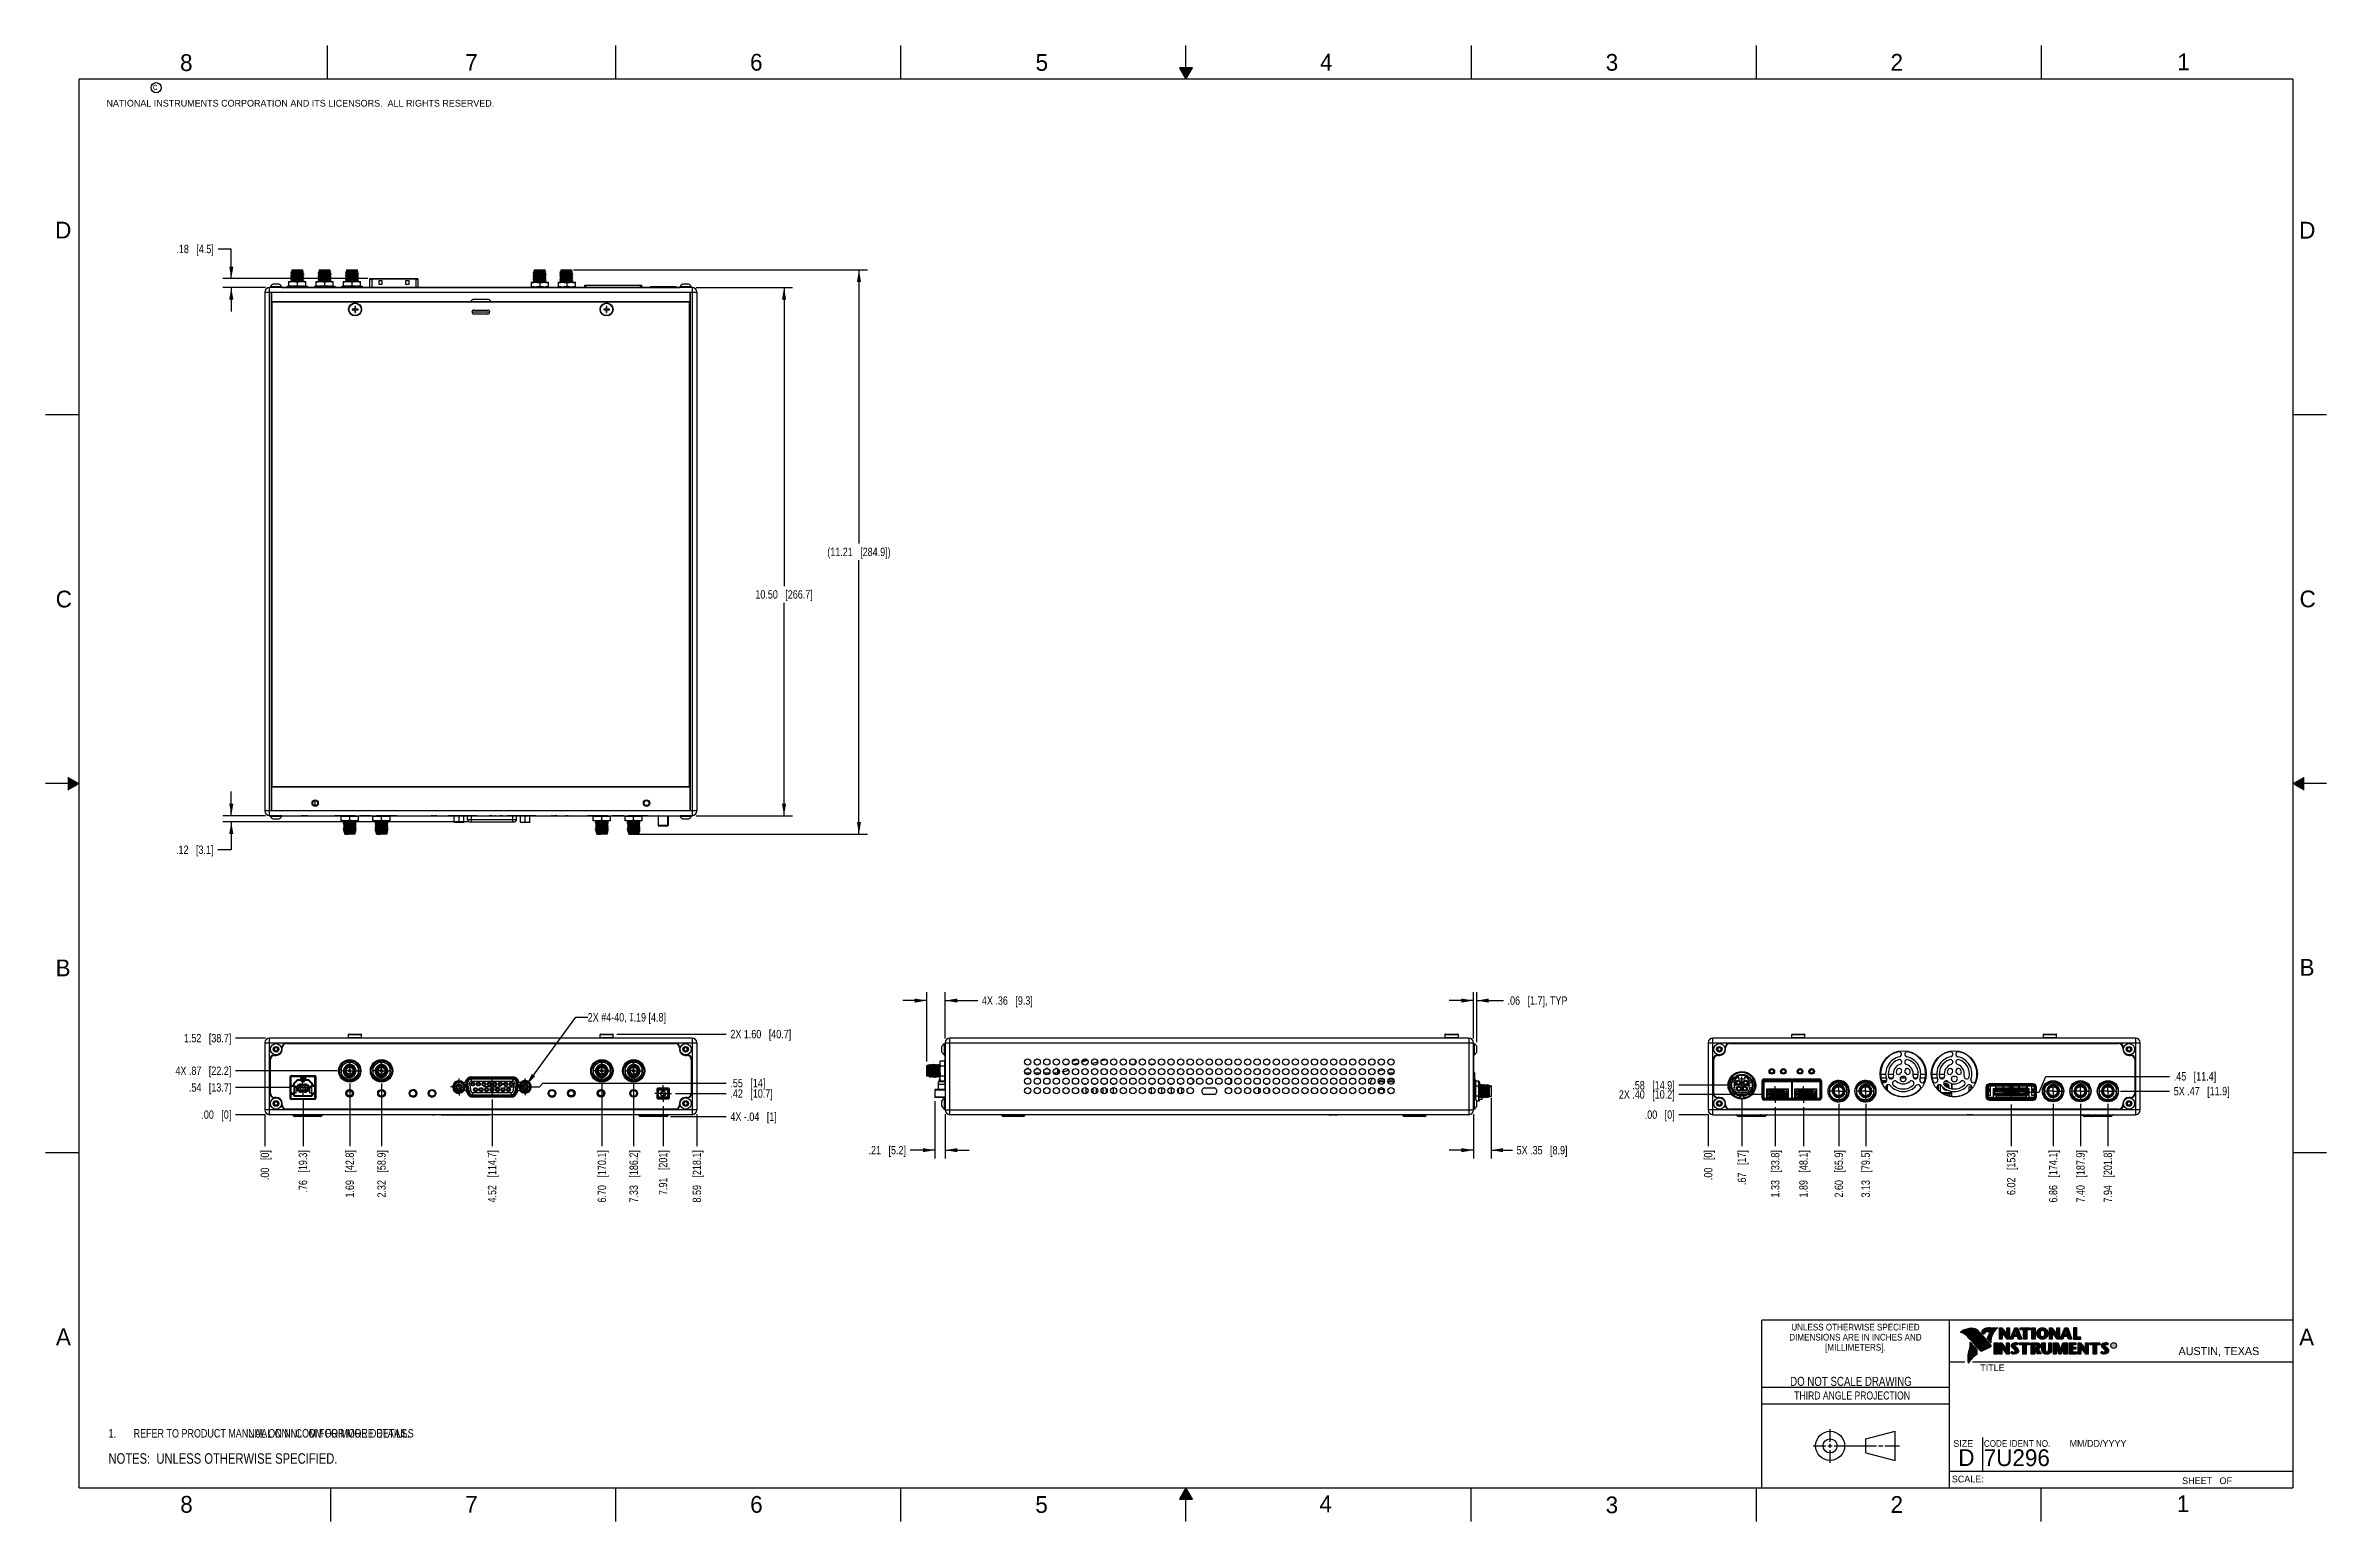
# Model space of a CAD drawing. Header units: inches. Extents: x 0 to 34, y 0 to 22.
import ezdxf

# ---------------------------------------------------------------- set-up
doc = ezdxf.new("R2010")
doc.units = ezdxf.units.IN
doc.header["$LTSCALE"] = 1.87
doc.header["$MEASUREMENT"] = 0
doc.linetypes.add('CENTER', pattern=[0.6, 0.375, -0.075, 0.075, -0.075])
doc.layers.get('0').update_dxf_attribs({"linetype": 'CONTINUOUS'})
for name, color, linetype in [('02___PRT_ALL_AXES', 7, 'CONTINUOUS'), ('DEFAULT_1', 7, 'CENTER'), ('DETAIL', 7, 'CONTINUOUS'), ('DIMENSIONS', 7, 'CONTINUOUS')]:
    doc.layers.add(name, color=color, linetype=linetype)
doc.styles.get("Standard").update_dxf_attribs({"font": 'txt', "width": 0.8})
doc.styles.add('TEXTSTYLE_2', font='txt')
doc.styles.add('TEXTSTYLE_3', font='txt', dxfattribs={"width": 0.9})
doc.dimstyles.new('DIMSTYLE_1', dxfattribs={"dimtxt": 0.125, "dimasz": 0.18, "dimexe": 0.125, "dimexo": 0.0625, "dimgap": 0.09, "dimtad": 0, "dimtih": 1, "dimtoh": 1, "dimlfac": 1.333333, "dimzin": 4, "dimdsep": 46, "dimtxsty": 'STANDARD', "dimblk": '_FILLED', "dimblk1": '_FILLED', "dimblk2": '_FILLED', "dimcen": 0.09, "dimadec": 0, "dimazin": 0, "dimtfac": 1, "dimtofl": 0, "dimtmove": 0, "dimatfit": 3, "dimldrblk": '_FILLED', "dimfxl": 1, "dimtolj": 1, "dimtzin": 4, "dimarcsym": 0})
doc.dimstyles.new('DIMSTYLE_2', dxfattribs={"dimtxt": 0.125, "dimasz": 0.18, "dimexe": 0.125, "dimexo": 0.0625, "dimgap": 0.0625, "dimtad": 0, "dimtih": 1, "dimtoh": 1, "dimlfac": 1.333333, "dimzin": 4, "dimdsep": 46, "dimtxsty": 'STANDARD', "dimblk": '_FILLED', "dimblk1": '_FILLED', "dimblk2": '_FILLED', "dimcen": 0.09, "dimadec": 0, "dimazin": 0, "dimtfac": 1, "dimtofl": 0, "dimtmove": 0, "dimatfit": 3, "dimldrblk": '_FILLED', "dimfxl": 1, "dimtolj": 1, "dimtzin": 4, "dimarcsym": 0})
doc.dimstyles.get("Standard").update_dxf_attribs({"dimtxt": 0.125, "dimasz": 0.18, "dimexe": 0.125, "dimexo": 0.0625, "dimgap": 0.09, "dimtad": 0, "dimtih": 1, "dimtoh": 1, "dimdec": 3, "dimzin": 4, "dimdsep": 46, "dimtxsty": 'STANDARD', "dimblk": '_FILLED', "dimblk1": '_FILLED', "dimblk2": '_FILLED', "dimcen": 0.09, "dimadec": 0, "dimazin": 0, "dimtol": 1, "dimtp": 0.01, "dimtm": 0.01, "dimtfac": 1, "dimtdec": 3, "dimtofl": 0, "dimtmove": 0, "dimatfit": 3, "dimldrblk": '_FILLED', "dimfxl": 1, "dimtolj": 1, "dimtzin": 4, "dimarcsym": 0})

msp = doc.modelspace()

# ---------------------------------------------------------------- texts
at = {"color": 2, "linetype": 'CONTINUOUS', "line_spacing_factor": 0.9}
for s, insert, char_height, width, attachment_point, style in [('8', (2.0046, 21.8713), 0.25, 0.25, 1, 'TEXTSTYLE_2'), ('7', (6.2556, 21.8743), 0.25, 0.25, 1, 'TEXTSTYLE_2'), ('6', (10.5012, 21.8772), 0.25, 0.25, 1, 'TEXTSTYLE_2'), ('5', (14.7577, 21.8747), 0.25, 0.25, 1, 'TEXTSTYLE_2'), ('4', (18.9977, 21.8777), 0.25, 0.25, 1, 'TEXTSTYLE_2'), ('3', (23.257, 21.8759), 0.25, 0.25, 1, 'TEXTSTYLE_2'), ('2', (27.5025, 21.8762), 0.25, 0.25, 1, 'TEXTSTYLE_2'), ('1', (31.7781, 21.8826), 0.25, 0.25, 1, 'TEXTSTYLE_2'), ('NATIONAL INSTRUMENTS CORPORATION AND ITS LICENSORS.  ALL RIGHTS RESERVED.', (0.9071, 21.1911), 0.1, 7.3, 1, 'TEXTSTYLE_2'), ('c', (1.599, 21.4388), 0.1, 0.1, 1, 'TEXTSTYLE_2'), ('D', (0.1424, 19.375), 0.25, 0.25, 1, 'TEXTSTYLE_2'), ('D', (33.5947, 19.3736), 0.25, 0.25, 1, 'TEXTSTYLE_2'), ('C', (0.1508, 13.8746), 0.25, 0.25, 1, 'TEXTSTYLE_2'), ('C', (33.6004, 13.8767), 0.25, 0.25, 1, 'TEXTSTYLE_2'), ('B', (0.1484, 8.3757), 0.25, 0.25, 1, 'TEXTSTYLE_2'), ('B', (33.6006, 8.3845), 0.25, 0.25, 1, 'TEXTSTYLE_2'), ('A', (0.1541, 2.8761), 0.25, 0.25, 1, 'TEXTSTYLE_2'), ('DIMENSIONS ARE IN INCHES AND', (26.9799, 2.7959), 0.1, 2.52, 2, 'TEXTSTYLE_3'), ('UNLESS OTHERWISE SPECIFIED', (26.9799, 2.9459), 0.1, 2.34, 2, 'TEXTSTYLE_3'), ('A', (33.5939, 2.8728), 0.25, 0.25, 1, 'TEXTSTYLE_2'), ('[MILLIMETERS].', (26.9799, 2.6459), 0.1, 1.26, 2, 'TEXTSTYLE_3'), ('R', (30.8076, 2.6413), 0.042, 0.041979, 1, 'TEXTSTYLE_2'), ('AUSTIN, TEXAS', (31.7957, 2.599), 0.12, 1.56, 1, 'TEXTSTYLE_2'), ('TITLE', (28.8397, 2.3397), 0.1, 0.5, 1, 'TEXTSTYLE_2'), ('SIZE', (28.4379, 1.2118), 0.1, 0.4, 1, 'TEXTSTYLE_2'), ('CODE IDENT NO.', (28.8949, 1.2115), 0.1, 1.26, 1, 'TEXTSTYLE_3'), ('MM/DD/YYYY', (30.1721, 1.2121), 0.1, 1, 1, 'TEXTSTYLE_2'), ('SCALE:', (28.4164, 0.6806), 0.1, 0.6, 1, 'TEXTSTYLE_2'), ('8', (2.0074, 0.3791), 0.25, 0.25, 1, 'TEXTSTYLE_2'), ('7', (6.2553, 0.3787), 0.25, 0.25, 1, 'TEXTSTYLE_2'), ('6', (10.5033, 0.3784), 0.25, 0.25, 1, 'TEXTSTYLE_2'), ('5', (14.754, 0.3762), 0.25, 0.25, 1, 'TEXTSTYLE_2'), ('4', (18.9884, 0.3869), 0.25, 0.25, 1, 'TEXTSTYLE_2'), ('3', (23.2555, 0.371), 0.25, 0.25, 1, 'TEXTSTYLE_2'), ('2', (27.5035, 0.3763), 0.25, 0.25, 1, 'TEXTSTYLE_2'), ('1', (31.7706, 0.389), 0.25, 0.25, 1, 'TEXTSTYLE_2'), ('SHEET   OF', (31.8499, 0.6557), 0.1, 1, 1, 'TEXTSTYLE_2')]:
    msp.add_mtext(s, dxfattribs=dict(at, insert=insert, char_height=char_height, width=width, attachment_point=attachment_point, style=style))
at = {"color": 7, "linetype": 'CONTINUOUS', "insert": (26.9127, 2.1549), "char_height": 0.135, "width": 2.16, "attachment_point": 2, "line_spacing_factor": 0.9}
msp.add_mtext('DO NOT SCALE DRAWING', dxfattribs=at)
at = {"color": 2, "linetype": 'CONTINUOUS', "insert": (26.9296, 1.9368), "char_height": 0.12, "width": 2.112, "attachment_point": 2, "line_spacing_factor": 0.9}
msp.add_mtext('THIRD ANGLE PROJECTION', dxfattribs=at)
at = {"color": 7, "linetype": 'CONTINUOUS', "char_height": 0.25, "attachment_point": 1, "line_spacing_factor": 0.9, "style": 'TEXTSTYLE_2'}
for s, insert, width in [('D  ', (28.5128, 1.0764), 0.75), ('7U296', (28.8928, 1.0745), 1.25)]:
    msp.add_mtext(s, dxfattribs=dict(at, insert=insert, width=width))
at = {"layer": 'DETAIL', "color": 2, "linetype": 'CONTINUOUS', "insert": (8.0819, 7.577), "char_height": 0.125, "width": 2.077083, "attachment_point": 1, "line_spacing_factor": 0.9}
msp.add_mtext('2X #4-40, \\Fgdt;{\\Fgdt;x}\\Ftxt;.19 [4.8]', dxfattribs=at)

# ---------------------------------------------------------------- blocks, each defined once
blk = doc.blocks.new('SYMBOL_3_BL0', base_point=(3.675, 1.312))
at = {"color": 2, "linetype": 'CONTINUOUS', "width": 0.8}
for s, p in [('1.', (0.938, 1.25)), ('REFER TO PRODUCT MANNUAL ON NI.COM FOR MORE DETAILS', (1.312, 1.25))]:
    blk.add_text(s, height=0.125, dxfattribs=at).set_placement(p)
blk = doc.blocks.new('*D0')
at = {"layer": 'DIMENSIONS', "color": 2, "linetype": 'CONTINUOUS'}
blk.add_line((3.649, 6.468), (2.831, 6.468), dxfattribs=at)
at = {"layer": 'DIMENSIONS', "color": 2, "linetype": 'CONTINUOUS', "insert": (2.768, 6.531), "char_height": 0.125, "width": 1.025, "attachment_point": 3, "line_spacing_factor": 0.9}
blk.add_mtext('.54{\\Ftxt.shx;\\W1.000000;\\H0.125000; }[13.7]', dxfattribs=at)
blk = doc.blocks.new('_FILLED')
at = {"color": 0, "linetype": 'BYBLOCK'}
blk.add_solid([(0, 0), (-1, 0.17), (-1, -0.17)], dxfattribs=at)
blk = doc.blocks.new('*D1')
at = {"layer": 'DIMENSIONS', "color": 2, "linetype": 'CONTINUOUS'}
blk.add_line((3.276, 6.063), (2.831, 6.063), dxfattribs=at)
at = {"layer": 'DIMENSIONS', "color": 2, "linetype": 'CONTINUOUS', "insert": (2.768, 6.126), "char_height": 0.125, "width": 0.725, "attachment_point": 3, "line_spacing_factor": 0.9}
blk.add_mtext('.00{\\Ftxt.shx;\\W1.000000;\\H0.125000; }[0]', dxfattribs=at)
blk = doc.blocks.new('*D2')
at = {"layer": 'DIMENSIONS', "color": 2, "linetype": 'CONTINUOUS'}
blk.add_line((4.346, 6.717), (2.831, 6.717), dxfattribs=at)
at = {"layer": 'DIMENSIONS', "color": 2, "linetype": 'CONTINUOUS', "insert": (2.768, 6.78), "char_height": 0.125, "width": 1.325, "attachment_point": 3, "line_spacing_factor": 0.9}
blk.add_mtext('4X .87{\\Ftxt.shx;\\W1.000000;\\H0.125000; }[22.2]', dxfattribs=at)
blk = doc.blocks.new('*D3')
at = {"layer": 'DIMENSIONS', "color": 2, "linetype": 'CONTINUOUS'}
blk.add_line((3.276, 7.205), (2.831, 7.205), dxfattribs=at)
at = {"layer": 'DIMENSIONS', "color": 2, "linetype": 'CONTINUOUS', "insert": (2.768, 7.267), "char_height": 0.125, "width": 1.125, "attachment_point": 3, "line_spacing_factor": 0.9}
blk.add_mtext('1.52{\\Ftxt.shx;\\W1.000000;\\H0.125000; }[38.7]', dxfattribs=at)
blk = doc.blocks.new('*D4')
at = {"layer": 'DIMENSIONS', "color": 2, "linetype": 'CONTINUOUS'}
for p, q in [((6.843, 6.478), (7.362, 6.478)), ((7.362, 6.478), (7.414, 6.535)), ((7.414, 6.535), (10.146, 6.535))]:
    blk.add_line(p, q, dxfattribs=at)
at = {"layer": 'DIMENSIONS', "color": 2, "linetype": 'CONTINUOUS', "insert": (10.208, 6.597), "char_height": 0.125, "width": 0.825, "attachment_point": 1, "line_spacing_factor": 0.9}
blk.add_mtext('.55{\\Ftxt.shx;\\W1.000000;\\H0.125000; }[14]', dxfattribs=at)
blk = doc.blocks.new('*D5')
at = {"layer": 'DIMENSIONS', "color": 2, "linetype": 'CONTINUOUS'}
blk.add_line((9.392, 6.378), (10.146, 6.378), dxfattribs=at)
at = {"layer": 'DIMENSIONS', "color": 2, "linetype": 'CONTINUOUS', "insert": (10.208, 6.441), "char_height": 0.125, "width": 1.025, "attachment_point": 1, "line_spacing_factor": 0.9}
blk.add_mtext('.42{\\Ftxt.shx;\\W1.000000;\\H0.125000; }[10.7]', dxfattribs=at)
blk = doc.blocks.new('*D6')
at = {"layer": 'DIMENSIONS', "color": 2, "linetype": 'CONTINUOUS'}
blk.add_line((9.315, 6.034), (10.146, 6.034), dxfattribs=at)
at = {"layer": 'DIMENSIONS', "color": 2, "linetype": 'CONTINUOUS', "insert": (10.208, 6.096), "char_height": 0.125, "width": 1.125, "attachment_point": 1, "line_spacing_factor": 0.9}
blk.add_mtext('4X -.04{\\Ftxt.shx;\\W1.000000;\\H0.125000; }[1]', dxfattribs=at)
blk = doc.blocks.new('*D7')
at = {"layer": 'DIMENSIONS', "color": 2, "linetype": 'CONTINUOUS'}
blk.add_line((8.517, 7.264), (10.146, 7.264), dxfattribs=at)
at = {"layer": 'DIMENSIONS', "color": 2, "linetype": 'CONTINUOUS', "insert": (10.208, 7.327), "char_height": 0.125, "width": 1.425, "attachment_point": 1, "line_spacing_factor": 0.9}
blk.add_mtext('2X 1.60{\\Ftxt.shx;\\W1.000000;\\H0.125000; }[40.7]', dxfattribs=at)
blk = doc.blocks.new('*D8')
at = {"layer": 'DIMENSIONS', "color": 2, "linetype": 'CONTINUOUS'}
for p, q in [((13.137, 6.858), (13.137, 7.889)), ((13.41, 7.197), (13.41, 7.889)), ((13.137, 7.764), (12.777, 7.764)), ((13.41, 7.764), (13.896, 7.764))]:
    blk.add_line(p, q, dxfattribs=at)
at = {"layer": 'DIMENSIONS', "color": 2, "linetype": 'CONTINUOUS', "xscale": 0.18, "yscale": 0.18, "zscale": 0.18}
blk.add_blockref('_FILLED', (13.137, 7.764), dxfattribs=at)
at = {"layer": 'DIMENSIONS', "color": 2, "linetype": 'CONTINUOUS', "xscale": 0.18, "yscale": 0.18, "zscale": 0.18, "rotation": 180}
blk.add_blockref('_FILLED', (13.41, 7.764), dxfattribs=at)
at = {"layer": 'DIMENSIONS', "color": 2, "linetype": 'CONTINUOUS', "insert": (13.958, 7.827), "char_height": 0.125, "width": 1.225, "attachment_point": 1, "line_spacing_factor": 0.9}
blk.add_mtext('4X .36{\\Ftxt.shx;\\W1.000000;\\H0.125000; }[9.3]', dxfattribs=at)
blk = doc.blocks.new('*D9')
at = {"layer": 'DIMENSIONS', "color": 2, "linetype": 'CONTINUOUS'}
for p, q in [((13.257, 6.263), (13.257, 5.409)), ((13.41, 6.071), (13.41, 5.409)), ((13.257, 5.534), (12.887, 5.534)), ((13.41, 5.534), (13.77, 5.534))]:
    blk.add_line(p, q, dxfattribs=at)
at = {"layer": 'DIMENSIONS', "color": 2, "linetype": 'CONTINUOUS', "xscale": 0.18, "yscale": 0.18, "zscale": 0.18}
blk.add_blockref('_FILLED', (13.257, 5.534), dxfattribs=at)
at = {"layer": 'DIMENSIONS', "color": 2, "linetype": 'CONTINUOUS', "xscale": 0.18, "yscale": 0.18, "zscale": 0.18, "rotation": 180}
blk.add_blockref('_FILLED', (13.41, 5.534), dxfattribs=at)
at = {"layer": 'DIMENSIONS', "color": 2, "linetype": 'CONTINUOUS', "insert": (12.825, 5.596), "char_height": 0.125, "width": 0.925, "attachment_point": 3, "line_spacing_factor": 0.9}
blk.add_mtext('.21{\\Ftxt.shx;\\W1.000000;\\H0.125000; }[5.2]', dxfattribs=at)
blk = doc.blocks.new('*D10')
at = {"layer": 'DIMENSIONS', "color": 2, "linetype": 'CONTINUOUS'}
for p, q in [((21.548, 6.315), (21.548, 5.409)), ((21.285, 6.071), (21.285, 5.409)), ((21.285, 5.534), (20.925, 5.534)), ((21.548, 5.534), (21.867, 5.534))]:
    blk.add_line(p, q, dxfattribs=at)
at = {"layer": 'DIMENSIONS', "color": 2, "linetype": 'CONTINUOUS', "xscale": 0.18, "yscale": 0.18, "zscale": 0.18}
blk.add_blockref('_FILLED', (21.285, 5.534), dxfattribs=at)
at = {"layer": 'DIMENSIONS', "color": 2, "linetype": 'CONTINUOUS', "xscale": 0.18, "yscale": 0.18, "zscale": 0.18, "rotation": 180}
blk.add_blockref('_FILLED', (21.548, 5.534), dxfattribs=at)
at = {"layer": 'DIMENSIONS', "color": 2, "linetype": 'CONTINUOUS', "insert": (21.929, 5.596), "char_height": 0.125, "width": 1.225, "attachment_point": 1, "line_spacing_factor": 0.9}
blk.add_mtext('5X .35{\\Ftxt.shx;\\W1.000000;\\H0.125000; }[8.9]', dxfattribs=at)
blk = doc.blocks.new('*D11')
at = {"layer": 'DIMENSIONS', "color": 2, "linetype": 'CONTINUOUS'}
for p, q in [((21.285, 7.197), (21.285, 7.889)), ((21.334, 7.142), (21.334, 7.889)), ((21.285, 7.764), (20.925, 7.764)), ((21.334, 7.764), (21.732, 7.764))]:
    blk.add_line(p, q, dxfattribs=at)
at = {"layer": 'DIMENSIONS', "color": 2, "linetype": 'CONTINUOUS', "xscale": 0.18, "yscale": 0.18, "zscale": 0.18}
blk.add_blockref('_FILLED', (21.285, 7.764), dxfattribs=at)
at = {"layer": 'DIMENSIONS', "color": 2, "linetype": 'CONTINUOUS', "xscale": 0.18, "yscale": 0.18, "zscale": 0.18, "rotation": 180}
blk.add_blockref('_FILLED', (21.334, 7.764), dxfattribs=at)
at = {"layer": 'DIMENSIONS', "color": 2, "linetype": 'CONTINUOUS', "insert": (21.794, 7.827), "char_height": 0.125, "width": 1.425, "attachment_point": 1, "line_spacing_factor": 0.9}
blk.add_mtext('.06{\\Ftxt.shx;\\W1.000000;\\H0.125000; }[1.7], TYP', dxfattribs=at)
blk = doc.blocks.new('*D12')
at = {"layer": 'DIMENSIONS', "color": 2, "linetype": 'CONTINUOUS'}
blk.add_line((25.099, 6.502), (24.347, 6.502), dxfattribs=at)
at = {"layer": 'DIMENSIONS', "color": 2, "linetype": 'CONTINUOUS', "insert": (24.285, 6.564), "char_height": 0.125, "width": 1.025, "attachment_point": 3, "line_spacing_factor": 0.9}
blk.add_mtext('.58{\\Ftxt.shx;\\W1.000000;\\H0.125000; }[14.9]', dxfattribs=at)
blk = doc.blocks.new('*D13')
at = {"layer": 'DIMENSIONS', "color": 2, "linetype": 'CONTINUOUS'}
blk.add_line((24.793, 6.063), (24.347, 6.063), dxfattribs=at)
at = {"layer": 'DIMENSIONS', "color": 2, "linetype": 'CONTINUOUS', "insert": (24.285, 6.126), "char_height": 0.125, "width": 0.725, "attachment_point": 3, "line_spacing_factor": 0.9}
blk.add_mtext('.00{\\Ftxt.shx;\\W1.000000;\\H0.125000; }[0]', dxfattribs=at)
blk = doc.blocks.new('*D14')
at = {"layer": 'DIMENSIONS', "color": 2, "linetype": 'CONTINUOUS'}
blk.add_line((30.93, 6.413), (31.662, 6.413), dxfattribs=at)
at = {"layer": 'DIMENSIONS', "color": 2, "linetype": 'CONTINUOUS', "insert": (31.725, 6.476), "char_height": 0.125, "width": 1.325, "attachment_point": 1, "line_spacing_factor": 0.9}
blk.add_mtext('5X .47{\\Ftxt.shx;\\W1.000000;\\H0.125000; }[11.9]', dxfattribs=at)
blk = doc.blocks.new('*D15')
at = {"layer": 'DIMENSIONS', "color": 2, "linetype": 'CONTINUOUS'}
for p, q in [((29.716, 6.401), (29.82, 6.634)), ((29.82, 6.634), (31.662, 6.634)), ((29.489, 6.401), (29.716, 6.401))]:
    blk.add_line(p, q, dxfattribs=at)
at = {"layer": 'DIMENSIONS', "color": 2, "linetype": 'CONTINUOUS', "insert": (31.725, 6.697), "char_height": 0.125, "width": 1.025, "attachment_point": 1, "line_spacing_factor": 0.9}
blk.add_mtext('.45{\\Ftxt.shx;\\W1.000000;\\H0.125000; }[11.4]', dxfattribs=at)
blk = doc.blocks.new('*D16')
at = {"layer": 'DIMENSIONS', "color": 2, "linetype": 'CONTINUOUS'}
blk.add_line((25.287, 6.314), (25.287, 5.596), dxfattribs=at)
at = {"layer": 'DIMENSIONS', "color": 2, "linetype": 'CONTINUOUS', "insert": (25.224, 5.534), "char_height": 0.125, "width": 0.825, "attachment_point": 3, "rotation": 90, "line_spacing_factor": 0.9}
blk.add_mtext('.67{\\Ftxt.shx;\\W1.000000;\\H0.125000; }[17]', dxfattribs=at)
blk = doc.blocks.new('*D17')
at = {"layer": 'DIMENSIONS', "color": 2, "linetype": 'CONTINUOUS'}
blk.add_line((24.785, 6.071), (24.785, 5.596), dxfattribs=at)
at = {"layer": 'DIMENSIONS', "color": 2, "linetype": 'CONTINUOUS', "insert": (24.722, 5.534), "char_height": 0.125, "width": 0.725, "attachment_point": 3, "rotation": 90, "line_spacing_factor": 0.9}
blk.add_mtext('.00{\\Ftxt.shx;\\W1.000000;\\H0.125000; }[0]', dxfattribs=at)
blk = doc.blocks.new('*D18')
at = {"layer": 'DIMENSIONS', "color": 2, "linetype": 'CONTINUOUS'}
blk.add_line((25.784, 6.177), (25.784, 5.596), dxfattribs=at)
at = {"layer": 'DIMENSIONS', "color": 2, "linetype": 'CONTINUOUS', "insert": (25.721, 5.534), "char_height": 0.125, "width": 1.125, "attachment_point": 3, "rotation": 90, "line_spacing_factor": 0.9}
blk.add_mtext('1.33{\\Ftxt.shx;\\W1.000000;\\H0.125000; }[33.8]', dxfattribs=at)
blk = doc.blocks.new('*D19')
at = {"layer": 'DIMENSIONS', "color": 2, "linetype": 'CONTINUOUS'}
blk.add_line((26.204, 6.177), (26.204, 5.596), dxfattribs=at)
at = {"layer": 'DIMENSIONS', "color": 2, "linetype": 'CONTINUOUS', "insert": (26.142, 5.534), "char_height": 0.125, "width": 1.125, "attachment_point": 3, "rotation": 90, "line_spacing_factor": 0.9}
blk.add_mtext('1.89{\\Ftxt.shx;\\W1.000000;\\H0.125000; }[48.1]', dxfattribs=at)
blk = doc.blocks.new('*D20')
at = {"layer": 'DIMENSIONS', "color": 2, "linetype": 'CONTINUOUS'}
blk.add_line((26.731, 6.226), (26.731, 5.596), dxfattribs=at)
at = {"layer": 'DIMENSIONS', "color": 2, "linetype": 'CONTINUOUS', "insert": (26.669, 5.534), "char_height": 0.125, "width": 1.125, "attachment_point": 3, "rotation": 90, "line_spacing_factor": 0.9}
blk.add_mtext('2.60{\\Ftxt.shx;\\W1.000000;\\H0.125000; }[65.9]', dxfattribs=at)
blk = doc.blocks.new('*D21')
at = {"layer": 'DIMENSIONS', "color": 2, "linetype": 'CONTINUOUS'}
blk.add_line((27.132, 6.226), (27.132, 5.596), dxfattribs=at)
at = {"layer": 'DIMENSIONS', "color": 2, "linetype": 'CONTINUOUS', "insert": (27.069, 5.534), "char_height": 0.125, "width": 1.125, "attachment_point": 3, "rotation": 90, "line_spacing_factor": 0.9}
blk.add_mtext('3.13{\\Ftxt.shx;\\W1.000000;\\H0.125000; }[79.5]', dxfattribs=at)
blk = doc.blocks.new('*D22')
at = {"layer": 'DIMENSIONS', "color": 2, "linetype": 'CONTINUOUS'}
blk.add_line((29.301, 6.213), (29.301, 5.596), dxfattribs=at)
at = {"layer": 'DIMENSIONS', "color": 2, "linetype": 'CONTINUOUS', "insert": (29.239, 5.534), "char_height": 0.125, "width": 1.025, "attachment_point": 3, "rotation": 90, "line_spacing_factor": 0.9}
blk.add_mtext('6.02{\\Ftxt.shx;\\W1.000000;\\H0.125000; }[153]', dxfattribs=at)
blk = doc.blocks.new('*D23')
at = {"layer": 'DIMENSIONS', "color": 2, "linetype": 'CONTINUOUS'}
blk.add_line((29.926, 6.226), (29.926, 5.596), dxfattribs=at)
at = {"layer": 'DIMENSIONS', "color": 2, "linetype": 'CONTINUOUS', "insert": (29.864, 5.534), "char_height": 0.125, "width": 1.225, "attachment_point": 3, "rotation": 90, "line_spacing_factor": 0.9}
blk.add_mtext('6.86{\\Ftxt.shx;\\W1.000000;\\H0.125000; }[174.1]', dxfattribs=at)
blk = doc.blocks.new('*D24')
at = {"layer": 'DIMENSIONS', "color": 2, "linetype": 'CONTINUOUS'}
blk.add_line((30.334, 6.226), (30.334, 5.596), dxfattribs=at)
at = {"layer": 'DIMENSIONS', "color": 2, "linetype": 'CONTINUOUS', "insert": (30.272, 5.534), "char_height": 0.125, "width": 1.225, "attachment_point": 3, "rotation": 90, "line_spacing_factor": 0.9}
blk.add_mtext('7.40{\\Ftxt.shx;\\W1.000000;\\H0.125000; }[187.9]', dxfattribs=at)
blk = doc.blocks.new('*D25')
at = {"layer": 'DIMENSIONS', "color": 2, "linetype": 'CONTINUOUS'}
blk.add_line((30.742, 6.226), (30.742, 5.596), dxfattribs=at)
at = {"layer": 'DIMENSIONS', "color": 2, "linetype": 'CONTINUOUS', "insert": (30.68, 5.534), "char_height": 0.125, "width": 1.225, "attachment_point": 3, "rotation": 90, "line_spacing_factor": 0.9}
blk.add_mtext('7.94{\\Ftxt.shx;\\W1.000000;\\H0.125000; }[201.8]', dxfattribs=at)
blk = doc.blocks.new('*D26')
at = {"layer": 'DIMENSIONS', "color": 2, "linetype": 'CONTINUOUS'}
blk.add_line((3.837, 6.281), (3.837, 5.596), dxfattribs=at)
at = {"layer": 'DIMENSIONS', "color": 2, "linetype": 'CONTINUOUS', "insert": (3.774, 5.534), "char_height": 0.125, "width": 1.025, "attachment_point": 3, "rotation": 90, "line_spacing_factor": 0.9}
blk.add_mtext('.76{\\Ftxt.shx;\\W1.000000;\\H0.125000; }[19.3]', dxfattribs=at)
blk = doc.blocks.new('*D27')
at = {"layer": 'DIMENSIONS', "color": 2, "linetype": 'CONTINUOUS'}
blk.add_line((3.268, 6.071), (3.268, 5.596), dxfattribs=at)
at = {"layer": 'DIMENSIONS', "color": 2, "linetype": 'CONTINUOUS', "insert": (3.206, 5.534), "char_height": 0.125, "width": 0.725, "attachment_point": 3, "rotation": 90, "line_spacing_factor": 0.9}
blk.add_mtext('.00{\\Ftxt.shx;\\W1.000000;\\H0.125000; }[0]', dxfattribs=at)
blk = doc.blocks.new('*D28')
at = {"layer": 'DIMENSIONS', "color": 2, "linetype": 'CONTINUOUS'}
blk.add_line((4.533, 6.53), (4.533, 5.596), dxfattribs=at)
at = {"layer": 'DIMENSIONS', "color": 2, "linetype": 'CONTINUOUS', "insert": (4.471, 5.534), "char_height": 0.125, "width": 1.125, "attachment_point": 3, "rotation": 90, "line_spacing_factor": 0.9}
blk.add_mtext('1.69{\\Ftxt.shx;\\W1.000000;\\H0.125000; }[42.8]', dxfattribs=at)
blk = doc.blocks.new('*D29')
at = {"layer": 'DIMENSIONS', "color": 2, "linetype": 'CONTINUOUS'}
blk.add_line((5.007, 6.529), (5.007, 5.596), dxfattribs=at)
at = {"layer": 'DIMENSIONS', "color": 2, "linetype": 'CONTINUOUS', "insert": (4.945, 5.534), "char_height": 0.125, "width": 1.125, "attachment_point": 3, "rotation": 90, "line_spacing_factor": 0.9}
blk.add_mtext('2.32{\\Ftxt.shx;\\W1.000000;\\H0.125000; }[58.9]', dxfattribs=at)
blk = doc.blocks.new('*D30')
at = {"layer": 'DIMENSIONS', "color": 2, "linetype": 'CONTINUOUS'}
blk.add_line((6.655, 6.29), (6.655, 5.596), dxfattribs=at)
at = {"layer": 'DIMENSIONS', "color": 2, "linetype": 'CONTINUOUS', "insert": (6.593, 5.534), "char_height": 0.125, "width": 1.225, "attachment_point": 3, "rotation": 90, "line_spacing_factor": 0.9}
blk.add_mtext('4.52{\\Ftxt.shx;\\W1.000000;\\H0.125000; }[114.7]', dxfattribs=at)
blk = doc.blocks.new('*D31')
at = {"layer": 'DIMENSIONS', "color": 2, "linetype": 'CONTINUOUS'}
blk.add_line((8.292, 6.53), (8.292, 5.596), dxfattribs=at)
at = {"layer": 'DIMENSIONS', "color": 2, "linetype": 'CONTINUOUS', "insert": (8.23, 5.534), "char_height": 0.125, "width": 1.225, "attachment_point": 3, "rotation": 90, "line_spacing_factor": 0.9}
blk.add_mtext('6.70{\\Ftxt.shx;\\W1.000000;\\H0.125000; }[170.1]', dxfattribs=at)
blk = doc.blocks.new('*D32')
at = {"layer": 'DIMENSIONS', "color": 2, "linetype": 'CONTINUOUS'}
blk.add_line((8.766, 6.529), (8.766, 5.596), dxfattribs=at)
at = {"layer": 'DIMENSIONS', "color": 2, "linetype": 'CONTINUOUS', "insert": (8.704, 5.534), "char_height": 0.125, "width": 1.225, "attachment_point": 3, "rotation": 90, "line_spacing_factor": 0.9}
blk.add_mtext('7.33{\\Ftxt.shx;\\W1.000000;\\H0.125000; }[186.2]', dxfattribs=at)
blk = doc.blocks.new('*D33')
at = {"layer": 'DIMENSIONS', "color": 2, "linetype": 'CONTINUOUS'}
blk.add_line((9.204, 6.191), (9.204, 5.596), dxfattribs=at)
at = {"layer": 'DIMENSIONS', "color": 2, "linetype": 'CONTINUOUS', "insert": (9.142, 5.534), "char_height": 0.125, "width": 1.025, "attachment_point": 3, "rotation": 90, "line_spacing_factor": 0.9}
blk.add_mtext('7.91{\\Ftxt.shx;\\W1.000000;\\H0.125000; }[201]', dxfattribs=at)
blk = doc.blocks.new('*D34')
at = {"layer": 'DIMENSIONS', "color": 2, "linetype": 'CONTINUOUS'}
blk.add_line((9.708, 6.071), (9.708, 5.596), dxfattribs=at)
at = {"layer": 'DIMENSIONS', "color": 2, "linetype": 'CONTINUOUS', "insert": (9.646, 5.534), "char_height": 0.125, "width": 1.225, "attachment_point": 3, "rotation": 90, "line_spacing_factor": 0.9}
blk.add_mtext('8.59{\\Ftxt.shx;\\W1.000000;\\H0.125000; }[218.1]', dxfattribs=at)
blk = doc.blocks.new('*D35')
at = {"layer": 'DIMENSIONS', "color": 2, "linetype": 'CONTINUOUS'}
for p, q in [((2.768, 10.52), (2.768, 10.88)), ((3.276, 10.52), (2.643, 10.52)), ((6.287, 10.428), (2.643, 10.428)), ((2.768, 10.428), (2.768, 10.013)), ((2.768, 10.013), (2.565, 10.013))]:
    blk.add_line(p, q, dxfattribs=at)
at = {"layer": 'DIMENSIONS', "color": 2, "linetype": 'CONTINUOUS', "xscale": 0.18, "yscale": 0.18, "zscale": 0.18}
for p, rotation in [((2.768, 10.52), 270), ((2.768, 10.428), 90)]:
    blk.add_blockref('_FILLED', p, dxfattribs=dict(at, rotation=rotation))
at = {"layer": 'DIMENSIONS', "color": 2, "linetype": 'CONTINUOUS', "insert": (2.502, 10.075), "char_height": 0.125, "width": 0.925, "attachment_point": 3, "line_spacing_factor": 0.9}
blk.add_mtext('.12{\\Ftxt.shx;\\W1.000000;\\H0.125000; }[3.1]', dxfattribs=at)
blk = doc.blocks.new('*D36')
at = {"layer": 'DIMENSIONS', "color": 2, "linetype": 'CONTINUOUS'}
for p, q in [((2.768, 18.968), (2.57, 18.968)), ((2.768, 18.527), (2.768, 18.968)), ((4.804, 18.527), (2.643, 18.527)), ((3.276, 18.395), (2.643, 18.395)), ((2.768, 18.395), (2.768, 18.035))]:
    blk.add_line(p, q, dxfattribs=at)
at = {"layer": 'DIMENSIONS', "color": 2, "linetype": 'CONTINUOUS', "xscale": 0.18, "yscale": 0.18, "zscale": 0.18}
for p, rotation in [((2.768, 18.527), 270), ((2.768, 18.395), 90)]:
    blk.add_blockref('_FILLED', p, dxfattribs=dict(at, rotation=rotation))
at = {"layer": 'DIMENSIONS', "color": 2, "linetype": 'CONTINUOUS', "insert": (2.507, 19.031), "char_height": 0.125, "width": 0.925, "attachment_point": 3, "line_spacing_factor": 0.9}
blk.add_mtext('.18{\\Ftxt.shx;\\W1.000000;\\H0.125000; }[4.5]', dxfattribs=at)
blk = doc.blocks.new('*D37')
at = {"layer": 'DIMENSIONS', "color": 2, "linetype": 'CONTINUOUS'}
for p, q in [((9.7, 18.395), (11.133, 18.395)), ((11.008, 18.395), (11.008, 13.943)), ((11.008, 10.52), (11.008, 13.693)), ((9.7, 10.52), (11.133, 10.52))]:
    blk.add_line(p, q, dxfattribs=at)
at = {"layer": 'DIMENSIONS', "color": 2, "linetype": 'CONTINUOUS', "xscale": 0.18, "yscale": 0.18, "zscale": 0.18}
for p, rotation in [((11.008, 18.395), 90), ((11.008, 10.52), 270)]:
    blk.add_blockref('_FILLED', p, dxfattribs=dict(at, rotation=rotation))
at = {"layer": 'DIMENSIONS', "color": 2, "linetype": 'CONTINUOUS', "insert": (11.008, 13.881), "char_height": 0.125, "width": 1.325, "attachment_point": 2, "line_spacing_factor": 0.9}
blk.add_mtext('10.50{\\Ftxt.shx;\\W1.000000;\\H0.125000; }[266.7]', dxfattribs=at)
blk = doc.blocks.new('*D38')
at = {"layer": 'DIMENSIONS', "color": 2, "linetype": 'CONTINUOUS'}
for p, q in [((7.867, 18.658), (12.25, 18.658)), ((12.125, 18.658), (12.125, 14.577)), ((12.125, 10.246), (12.125, 14.327)), ((8.763, 10.246), (12.25, 10.246))]:
    blk.add_line(p, q, dxfattribs=at)
at = {"layer": 'DIMENSIONS', "color": 2, "linetype": 'CONTINUOUS', "xscale": 0.18, "yscale": 0.18, "zscale": 0.18}
for p, rotation in [((12.125, 18.658), 90), ((12.125, 10.246), 270)]:
    blk.add_blockref('_FILLED', p, dxfattribs=dict(at, rotation=rotation))
at = {"layer": 'DIMENSIONS', "color": 2, "linetype": 'CONTINUOUS', "insert": (12.125, 14.515), "char_height": 0.125, "width": 1.525, "attachment_point": 2, "line_spacing_factor": 0.9}
blk.add_mtext('(11.21{\\Ftxt.shx;\\W1.000000;\\H0.125000; }[284.9])', dxfattribs=at)
blk = doc.blocks.new('*D39')
at = {"layer": 'DIMENSIONS', "color": 2, "linetype": 'CONTINUOUS'}
blk.add_line((25.596, 6.364), (24.347, 6.364), dxfattribs=at)
at = {"layer": 'DIMENSIONS', "color": 2, "linetype": 'CONTINUOUS', "insert": (24.285, 6.427), "char_height": 0.125, "width": 1.325, "attachment_point": 3, "line_spacing_factor": 0.9}
blk.add_mtext('2X .40{\\Ftxt.shx;\\W1.000000;\\H0.125000; }[10.2]', dxfattribs=at)
blk = doc.blocks.new('SYMBOL_4_BL1', base_point=(3.1215, 0.9375))
at = {"layer": 'DETAIL', "color": 2, "linetype": 'CONTINUOUS', "width": 0.8}
blk.add_text('NOTES:  UNLESS OTHERWISE SPECIFIED.', height=0.156, dxfattribs=at).set_placement((0.9375, 0.8595))
blk = doc.blocks.new('SYMBOL_12_BL2', base_point=(3.675, 1.312))
at = {"layer": 'DETAIL', "color": 2, "linetype": 'CONTINUOUS', "width": 0.8}
for s, p in [('1.', (0.938, 1.25)), ('REFER TO PRODUCT MANUAL ON NI.COM FOR MORE DETAILS.', (1.312, 1.25))]:
    blk.add_text(s, height=0.125, dxfattribs=at).set_placement(p)

# ---------------------------------------------------------------- dimensions: what is measured, and where the dimension line sits
at = {"layer": 'DIMENSIONS', "color": 2, "linetype": 'CONTINUOUS'}
for base, p1, p2, angle, picture, middle in [((2.7681, 18.5269), (3.3384, 18.3952), (4.866, 18.5269), 90, '*D36', (2.0445, 18.9685)), ((11.0083, 18.3952), (9.6377, 10.5202), (9.6377, 18.3952), 90, '*D37', (11.0083, 13.8185)), ((2.7681, 10.4277), (3.3384, 10.5202), (6.3497, 10.4277), 270, '*D35', (2.0399, 10.0128)), ((13.2566, 5.5336), (13.4103, 6.1334), (13.2566, 6.3255), 180, '*D9', (12.3624, 5.5336))]:
    dim = msp.add_linear_dim(base=base, p1=p1, p2=p2, angle=angle, dimstyle='DIMSTYLE_2', dxfattribs=at)
    dim.commit()
    dim.dimension.update_dxf_attribs({"geometry": picture, "text_midpoint": middle, "dimtype": 160})
for base, p1, p2, angle, text, picture, middle in [((12.1252, 18.6577), (8.7004, 10.2465), (7.8042, 18.6577), 90, '(<>)', '*D38', (12.1252, 14.4521)), ((13.1366, 7.7645), (13.4103, 7.1342), (13.1366, 6.7957), 180, '4X <>', '*D8', (14.5706, 7.7645)), ((21.2853, 5.5336), (21.5478, 6.3773), (21.2853, 6.1334), 180, '5X <>', '*D10', (22.5419, 5.5336))]:
    dim = msp.add_linear_dim(base=base, p1=p1, p2=p2, angle=angle, text=text, dimstyle='DIMSTYLE_2', dxfattribs=at)
    dim.commit()
    dim.dimension.update_dxf_attribs({"geometry": picture, "text_midpoint": middle, "dimtype": 160})
dim = msp.add_linear_dim(base=(21.33406, 7.76449), p1=(21.28534, 7.13424), p2=(21.33406, 7.07913), text='<>, TYP', dimstyle='DIMSTYLE_2', dxfattribs=at)
dim.commit()
dim.dimension.update_dxf_attribs({"geometry": '*D11', "text_midpoint": (22.50682, 7.76449), "dimtype": 160})
for feature_location, offset, dtype, origin, picture, middle in [((3.2759, 7.2045), (-0.4453, 0), 0, (3.3384, 6.063), '*D3', (2.2056, 7.2045)), ((3.6491, 6.4682), (-0.8185, 0), 0, (3.3384, 6.063), '*D0', (2.2556, 6.4682)), ((4.5333, 6.5299), (0, -0.9337), 1, (3.2681, 6.5924), '*D28', (4.5333, 4.9711)), ((8.2921, 6.5299), (0, -0.9337), 1, (3.2681, 6.5924), '*D31', (8.2921, 4.9211)), ((5.0073, 6.5295), (0, -0.9333), 1, (3.2681, 6.592), '*D29', (5.0073, 4.9711)), ((8.7661, 6.5295), (0, -0.9333), 1, (3.2681, 6.592), '*D32', (8.7661, 4.9211)), ((6.8426, 6.4777), (3.3029, 0.0572), 0, (6.7801, 6.063), '*D4', (10.6205, 6.5349)), ((25.0992, 6.5017), (-0.7518, 0), 0, (24.8552, 6.063), '*D12', (23.7724, 6.5017)), ((29.489, 6.4006), (2.1733, 0.2338), 0, (29.4265, 6.063), '*D15', (32.2373, 6.6344)), ((3.2759045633, 6.0630496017), (-0.4453125, 0), 0, (3.3384045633, 6.0630496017), '*D1', (2.4055920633, 6.0630496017)), ((3.2680920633, 6.0708621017), (0, -0.4747125), 1, (3.2680920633, 6.1333621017), '*D27', (3.2680920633, 5.1711496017)), ((6.655, 6.2901), (0, -0.694), 1, (3.2681, 6.3526), '*D30', (6.655, 4.9211)), ((3.8366, 6.2807), (0, -0.6845), 1, (3.2681, 6.1334), '*D26', (3.8366, 5.0211)), ((9.2043, 6.1908), (0, -0.5947), 1, (3.2681, 6.2533), '*D33', (9.2043, 5.0211)), ((9.708, 6.0709), (0, -0.4747), 1, (3.2681, 6.1334), '*D34', (9.708, 4.9211)), ((9.3918, 6.3784), (0.7537, 0), 0, (9.3293, 6.063), '*D5', (10.7205, 6.3784)), ((24.7926820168, 6.0630496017), (-0.4453125, 0), 0, (24.8551820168, 6.0630496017), '*D13', (23.9223695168, 6.0630496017)), ((24.7848695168, 6.0708621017), (0, -0.4747125), 1, (24.7848695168, 6.1333621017), '*D17', (24.7848695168, 5.1711496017)), ((25.2867, 6.3142), (0, -0.7181), 1, (24.7849, 6.1334), '*D16', (25.2867, 5.1211)), ((26.7312, 6.2257), (0, -0.6295), 1, (24.7849, 6.2882), '*D20', (26.7312, 4.9711)), ((27.1317, 6.2257), (0, -0.6295), 1, (24.7849, 6.2882), '*D21', (27.1317, 4.9711)), ((29.9263, 6.2257), (0, -0.6295), 1, (24.7849, 6.2882), '*D23', (29.9263, 4.9211)), ((30.3343, 6.2257), (0, -0.6295), 1, (24.7849, 6.2882), '*D24', (30.3343, 4.9211)), ((30.7423, 6.2257), (0, -0.6295), 1, (24.7849, 6.2882), '*D25', (30.7423, 4.9211)), ((29.3015, 6.213), (0, -0.6169), 1, (24.7849, 6.2755), '*D22', (29.3015, 5.0211)), ((25.7835, 6.1769), (0, -0.5807), 1, (24.7849, 6.2394), '*D18', (25.7835, 4.9711)), ((26.2043, 6.1769), (0, -0.5807), 1, (24.7849, 6.2394), '*D19', (26.2043, 4.9711))]:
    dim = msp.add_ordinate_dim(feature_location=feature_location, offset=offset, dtype=dtype, origin=origin, dimstyle='DIMSTYLE_1', override={"dimtad": 1, "dimtih": 0, "dimtoh": 0}, dxfattribs=at)
    dim.commit()
    dim.dimension.update_dxf_attribs({"geometry": picture, "text_midpoint": middle})
for feature_location, offset, origin, text, picture, middle in [((8.517, 7.2645), (1.6285, 0), (8.4545, 6.063), '2X <>', '*D7', (10.9205, 7.2645)), ((4.3458, 6.7174), (-1.5152, 0), (4.4083, 6.063), '4X <>', '*D2', (2.1056, 6.7174)), ((30.9299, 6.4133), (0.7325, 0), (30.8674, 6.063), '5X <>', '*D14', (32.3873, 6.4133)), ((25.5959, 6.3644), (-1.2486, 0), (25.6584, 6.063), '2X <>', '*D39', (23.6224, 6.3644)), ((9.315, 6.0336), (0.8305, 0), (9.2525, 6.063), '4X -<>', '*D6', (10.7705, 6.0336))]:
    dim = msp.add_ordinate_dim(feature_location=feature_location, offset=offset, dtype=0, origin=origin, text=text, dimstyle='DIMSTYLE_1', override={"dimtad": 1, "dimtih": 0, "dimtoh": 0}, dxfattribs=at)
    dim.commit()
    dim.dimension.update_dxf_attribs({"geometry": picture, "text_midpoint": middle})

# ---------------------------------------------------------------- linework, layer by layer
at = {"color": 2, "linetype": 'CONTINUOUS'}
for p, q in [((4.2, 21.5), (4.2, 22)), ((8.5, 21.5), (8.5, 22)), ((12.75, 21.5), (12.75, 22)), ((17, 21.5), (17, 22)), ((21.25, 22), (21.25, 21.5)), ((25.5, 22), (25.5, 21.5)), ((29.75, 22), (29.75, 21.5)), ((16.902, 21.6697), (17, 21.5)), ((17.098, 21.6697), (16.902, 21.6697)), ((16.9076, 21.66), (17.0924, 21.66)), ((16.9134, 21.65), (17.0866, 21.65)), ((16.9192, 21.64), (17.0808, 21.64)), ((16.925, 21.63), (17.0751, 21.63)), ((16.9307, 21.62), (17.0693, 21.62)), ((16.9365, 21.61), (17.0635, 21.61)), ((16.9423, 21.6), (17.0578, 21.6)), ((16.9481, 21.59), (17.052, 21.59)), ((16.9538, 21.58), (17.0462, 21.58)), ((16.9596, 21.57), (17.0404, 21.57)), ((16.9654, 21.56), (17.0347, 21.56)), ((16.9712, 21.55), (17.0289, 21.55)), ((16.9769, 21.54), (17.0231, 21.54)), ((16.9827, 21.53), (17.0173, 21.53)), ((16.9885, 21.52), (17.0116, 21.52)), ((16.9942, 21.51), (17.0058, 21.51)), ((17, 21.5), (17.098, 21.6697)), ((0, 16.5), (0.5, 16.5)), ((33.5, 16.5), (34, 16.5)), ((0.5, 11), (0, 11)), ((0.3303, 11.09), (0.3441, 11.09)), ((0.3303, 11.08), (0.3614, 11.08)), ((0.3303, 11.07), (0.3788, 11.07)), ((0.3303, 11.06), (0.3961, 11.06)), ((0.3303, 11.05), (0.4134, 11.05)), ((0.3303, 11.04), (0.4307, 11.04)), ((0.3303, 11.03), (0.448, 11.03)), ((0.3303, 11.02), (0.4654, 11.02)), ((0.3303, 11.01), (0.4827, 11.01)), ((0.3303, 10.99), (0.4827, 10.99)), ((0.3303, 10.98), (0.4654, 10.98)), ((0.3303, 10.97), (0.448, 10.97)), ((0.3303, 10.96), (0.4307, 10.96)), ((0.3303, 10.95), (0.4134, 10.95)), ((0.3303, 10.94), (0.3961, 10.94)), ((0.3303, 10.93), (0.3788, 10.93)), ((0.3303, 10.92), (0.3614, 10.92)), ((0.3303, 10.91), (0.3441, 10.91)), ((34, 11), (33.5, 11)), ((33.5173, 11.01), (33.6697, 11.01)), ((33.5173, 10.99), (33.6697, 10.99)), ((33.5347, 11.02), (33.6697, 11.02)), ((33.5347, 10.98), (33.6697, 10.98)), ((33.552, 11.03), (33.6697, 11.03)), ((33.552, 10.97), (33.6697, 10.97)), ((33.5693, 11.04), (33.6697, 11.04)), ((33.5693, 10.96), (33.6697, 10.96)), ((33.5866, 11.05), (33.6697, 11.05)), ((33.5866, 10.95), (33.6697, 10.95)), ((33.6039, 11.06), (33.6697, 11.06)), ((33.6039, 10.94), (33.6697, 10.94)), ((33.6213, 11.07), (33.6697, 11.07)), ((33.6213, 10.93), (33.6697, 10.93)), ((33.6386, 11.08), (33.6697, 11.08)), ((33.6386, 10.92), (33.6697, 10.92)), ((33.6559, 11.09), (33.6697, 11.09)), ((33.6559, 10.91), (33.6697, 10.91)), ((0, 5.5), (0.5, 5.5)), ((33.5, 5.5), (34, 5.5)), ((28.556, 2.8217), (28.556, 2.8246)), ((28.5629, 2.8193), (28.5629, 2.8291)), ((28.5698, 2.8166), (28.5698, 2.8333)), ((28.5766, 2.8137), (28.5766, 2.8374)), ((28.5835, 2.8105), (28.5835, 2.8412)), ((28.5904, 2.8071), (28.5904, 2.8449)), ((28.5972, 2.8034), (28.5972, 2.8479)), ((28.6041, 2.7994), (28.6041, 2.8508)), ((28.6109, 2.7952), (28.6109, 2.8535)), ((28.6178, 2.7906), (28.6178, 2.856)), ((28.6247, 2.7856), (28.6247, 2.8584)), ((28.6315, 2.7803), (28.6315, 2.8606)), ((28.6384, 2.7747), (28.6384, 2.8626)), ((28.6453, 2.7685), (28.6453, 2.8645)), ((28.6521, 2.762), (28.6521, 2.8662)), ((28.659, 2.7548), (28.659, 2.8679)), ((28.6659, 2.7474), (28.6659, 2.8695)), ((28.6727, 2.7398), (28.6727, 2.8708)), ((28.6796, 2.7323), (28.6796, 2.8719)), ((28.6865, 2.7247), (28.6865, 2.8727)), ((28.6933, 2.717), (28.6933, 2.8732)), ((28.7002, 2.7092), (28.7002, 2.8734)), ((28.707, 2.7014), (28.707, 2.8733)), ((28.7139, 2.6936), (28.7139, 2.873)), ((28.7208, 2.6856), (28.7208, 2.8724)), ((28.7276, 2.6776), (28.7276, 2.8716)), ((28.7345, 2.6696), (28.7345, 2.8704)), ((28.7414, 2.6615), (28.7414, 2.869)), ((28.7482, 2.6533), (28.7482, 2.8677)), ((28.7551, 2.6452), (28.7551, 2.8659)), ((28.762, 2.6372), (28.762, 2.8638)), ((28.7688, 2.6293), (28.7688, 2.8611)), ((28.7757, 2.6214), (28.7757, 2.858)), ((28.7826, 2.6137), (28.7826, 2.8543)), ((28.7894, 2.606), (28.7894, 2.8501)), ((28.7963, 2.5985), (28.7963, 2.8451)), ((28.8031, 2.591), (28.8031, 2.8394)), ((28.81, 2.5836), (28.81, 2.8328)), ((28.8169, 2.5762), (28.8169, 2.8253)), ((28.8237, 2.569), (28.8237, 2.8181)), ((28.8306, 2.5618), (28.8306, 2.8109)), ((28.8375, 2.5556), (28.8375, 2.8037)), ((28.8443, 2.5505), (28.8443, 2.7965)), ((28.8512, 2.5472), (28.8512, 2.7893)), ((28.8581, 2.5466), (28.8581, 2.782)), ((28.8865, 2.792), (28.8631, 2.8194)), ((28.8649, 2.5483), (28.8649, 2.7748)), ((28.8878, 2.7979), (28.8682, 2.8209)), ((28.8718, 2.8167), (28.8718, 2.8343)), ((28.8718, 2.5513), (28.8718, 2.7675)), ((28.8786, 2.8086), (28.8786, 2.8464)), ((28.8786, 2.5541), (28.8786, 2.7602)), ((28.8855, 2.8005), (28.8855, 2.854)), ((28.8855, 2.557), (28.8855, 2.7523)), ((28.8924, 2.8003), (28.8924, 2.8594)), ((28.8924, 2.5599), (28.8924, 2.744)), ((28.8992, 2.8044), (28.8992, 2.8634)), ((28.8992, 2.5628), (28.8992, 2.7357)), ((28.9061, 2.8094), (28.9061, 2.8668)), ((28.9061, 2.5659), (28.9061, 2.7274)), ((28.913, 2.8153), (28.913, 2.8696)), ((28.9198, 2.8223), (28.9198, 2.8719)), ((28.9267, 2.8275), (28.9267, 2.8737)), ((28.9336, 2.8311), (28.9336, 2.875)), ((28.9404, 2.8335), (28.9404, 2.8759)), ((28.962, 2.7048), (28.9438, 2.7257)), ((28.9473, 2.834), (28.9473, 2.8769)), ((28.9657, 2.7079), (28.9496, 2.7264)), ((28.9542, 2.8327), (28.9542, 2.8778)), ((28.9542, 2.7212), (28.9542, 2.7362)), ((28.961, 2.8306), (28.961, 2.8785)), ((28.961, 2.7133), (28.961, 2.7519)), ((28.9679, 2.8292), (28.9679, 2.8791)), ((28.9679, 2.7053), (28.9679, 2.7699)), ((28.9747, 2.8285), (28.9747, 2.8796)), ((28.9747, 2.697), (28.9747, 2.7823)), ((28.9816, 2.828), (28.9816, 2.88)), ((28.9816, 2.689), (28.9816, 2.7889)), ((28.9844, 2.885), (29.1009, 2.8868)), ((28.9845, 2.8802), (29.0882, 2.8817)), ((28.9885, 2.8278), (28.9885, 2.8802)), ((28.9885, 2.6813), (28.9885, 2.7921)), ((28.9953, 2.8276), (28.9953, 2.8803)), ((28.9953, 2.6998), (28.9953, 2.7939)), ((29.0022, 2.8263), (29.0022, 2.8804)), ((29.0022, 2.7448), (29.0022, 2.795)), ((29.0091, 2.822), (29.0091, 2.8805)), ((29.0091, 2.7642), (29.0091, 2.7954)), ((29.0159, 2.7805), (29.0159, 2.8806)), ((29.0228, 2.7947), (29.0228, 2.8807)), ((29.0297, 2.8073), (29.0297, 2.8808)), ((29.0365, 2.8188), (29.0365, 2.881)), ((29.0434, 2.8293), (29.0434, 2.8811)), ((29.0502, 2.8389), (29.0502, 2.8812)), ((29.0571, 2.8479), (29.0571, 2.8813)), ((29.064, 2.8562), (29.064, 2.8814)), ((29.0708, 2.8641), (29.0708, 2.8815)), ((29.0777, 2.8714), (29.0777, 2.8816)), ((29.1256, 2.8852), (29.1624, 2.8852)), ((29.1256, 2.7166), (29.1256, 2.8852)), ((29.1305, 2.8804), (29.16, 2.8804)), ((29.1305, 2.7215), (29.1305, 2.8804)), ((29.1604, 2.7215), (29.1305, 2.7215)), ((29.1395, 2.7215), (29.1395, 2.8804)), ((29.1462, 2.7215), (29.1462, 2.8804)), ((29.1529, 2.7215), (29.1529, 2.8804)), ((29.1604, 2.8299), (29.1596, 2.8804)), ((29.16, 2.8804), (29.2402, 2.7746)), ((29.2438, 2.7215), (29.1604, 2.8299)), ((29.1604, 2.8299), (29.1604, 2.7215)), ((29.1624, 2.8852), (29.2354, 2.7891)), ((29.2414, 2.7166), (29.1653, 2.8156)), ((29.1653, 2.8156), (29.1653, 2.7166)), ((29.1663, 2.8222), (29.1663, 2.872)), ((29.173, 2.8135), (29.173, 2.8632)), ((29.1798, 2.8048), (29.1798, 2.8543)), ((29.1865, 2.7961), (29.1865, 2.8455)), ((29.1932, 2.7873), (29.1932, 2.8367)), ((29.1999, 2.7786), (29.1999, 2.8278)), ((29.2066, 2.7699), (29.2066, 2.819)), ((29.2133, 2.7612), (29.2133, 2.8101)), ((29.22, 2.7525), (29.22, 2.8013)), ((29.2267, 2.7437), (29.2267, 2.7924)), ((29.2334, 2.735), (29.2334, 2.7836)), ((29.2354, 2.8852), (29.2754, 2.8852)), ((29.2354, 2.7891), (29.2354, 2.8852)), ((29.2402, 2.8804), (29.2705, 2.8804)), ((29.2402, 2.7746), (29.2402, 2.8804)), ((29.2402, 2.7263), (29.2402, 2.7746)), ((29.2705, 2.7215), (29.2438, 2.7215)), ((29.2469, 2.7215), (29.2469, 2.8804)), ((29.2536, 2.7215), (29.2536, 2.8804)), ((29.2603, 2.7215), (29.2603, 2.8804)), ((29.267, 2.7215), (29.267, 2.8804)), ((29.2705, 2.8804), (29.2705, 2.7215)), ((29.2754, 2.8852), (29.2754, 2.7166)), ((29.2853, 2.7167), (29.3541, 2.8851)), ((29.2926, 2.7216), (29.3574, 2.8802)), ((29.3219, 2.7216), (29.2926, 2.7216)), ((29.3006, 2.7216), (29.3006, 2.7411)), ((29.3073, 2.7216), (29.3073, 2.7575)), ((29.314, 2.7216), (29.314, 2.774)), ((29.3207, 2.7216), (29.3207, 2.7904)), ((29.3381, 2.7618), (29.3219, 2.7216)), ((29.3414, 2.7569), (29.3252, 2.7167)), ((29.3274, 2.7353), (29.3274, 2.8068)), ((29.3341, 2.752), (29.3341, 2.8232)), ((29.3968, 2.7618), (29.3381, 2.7618)), ((29.3408, 2.7618), (29.3408, 2.8396)), ((29.3933, 2.7569), (29.3414, 2.7569)), ((29.3434, 2.7787), (29.365, 2.8486)), ((29.3918, 2.7787), (29.3434, 2.7787)), ((29.3475, 2.7921), (29.3475, 2.8561)), ((29.3475, 2.7618), (29.3475, 2.7787)), ((29.35, 2.7836), (29.3686, 2.8438)), ((29.3854, 2.7836), (29.35, 2.7836)), ((29.3541, 2.8851), (29.3967, 2.8851)), ((29.3543, 2.8139), (29.3543, 2.8725)), ((29.3543, 2.7618), (29.3543, 2.7787)), ((29.3574, 2.8802), (29.3933, 2.8802)), ((29.361, 2.8356), (29.361, 2.8802)), ((29.361, 2.7618), (29.361, 2.7787)), ((29.365, 2.8486), (29.3728, 2.8486)), ((29.3677, 2.8486), (29.3677, 2.8802)), ((29.3677, 2.7618), (29.3677, 2.7787)), ((29.3686, 2.8438), (29.3691, 2.8438)), ((29.3691, 2.8438), (29.3854, 2.7836)), ((29.3728, 2.8486), (29.3918, 2.7787)), ((29.3744, 2.8428), (29.3744, 2.8802)), ((29.3744, 2.7618), (29.3744, 2.7787)), ((29.3811, 2.8181), (29.3811, 2.8802)), ((29.3811, 2.7618), (29.3811, 2.7787)), ((29.3878, 2.7935), (29.3878, 2.8802)), ((29.3878, 2.7618), (29.3878, 2.7787)), ((29.3933, 2.8802), (29.4535, 2.7216)), ((29.4068, 2.7167), (29.3933, 2.7569)), ((29.3945, 2.7618), (29.3945, 2.877)), ((29.3967, 2.8851), (29.4606, 2.7167)), ((29.4103, 2.7216), (29.3968, 2.7618)), ((29.4012, 2.7485), (29.4012, 2.8593)), ((29.4079, 2.7286), (29.4079, 2.8416)), ((29.4535, 2.7216), (29.4103, 2.7216)), ((29.4147, 2.7216), (29.4147, 2.8239)), ((29.4214, 2.7216), (29.4214, 2.8063)), ((29.4281, 2.7216), (29.4281, 2.7886)), ((29.4348, 2.7216), (29.4348, 2.7709)), ((29.4357, 2.8851), (29.584, 2.8851)), ((29.4357, 2.8537), (29.4357, 2.8851)), ((29.4843, 2.8537), (29.4357, 2.8537)), ((29.4406, 2.8802), (29.5791, 2.8802)), ((29.4406, 2.8586), (29.4406, 2.8802)), ((29.4892, 2.8586), (29.4406, 2.8586)), ((29.4415, 2.7216), (29.4415, 2.7532)), ((29.4482, 2.8586), (29.4482, 2.8802)), ((29.4482, 2.7216), (29.4482, 2.7355)), ((29.4549, 2.8586), (29.4549, 2.8802)), ((29.4616, 2.8586), (29.4616, 2.8802)), ((29.4684, 2.8586), (29.4684, 2.8802)), ((29.4751, 2.8586), (29.4751, 2.8802)), ((29.4818, 2.8586), (29.4818, 2.8802)), ((29.4843, 2.7167), (29.4843, 2.8537)), ((29.4892, 2.8586), (29.4885, 2.8802)), ((29.4892, 2.7216), (29.4892, 2.8586)), ((29.5305, 2.7216), (29.4892, 2.7216)), ((29.4952, 2.7216), (29.4952, 2.8802)), ((29.5019, 2.7216), (29.5019, 2.8802)), ((29.5086, 2.7216), (29.5086, 2.8802)), ((29.5153, 2.7216), (29.5153, 2.8802)), ((29.522, 2.7216), (29.522, 2.8802)), ((29.5305, 2.8586), (29.5288, 2.8802)), ((29.5791, 2.8586), (29.5305, 2.8586)), ((29.5305, 2.8586), (29.5305, 2.7216)), ((29.584, 2.8537), (29.5354, 2.8537)), ((29.5354, 2.8537), (29.5354, 2.7167)), ((29.5355, 2.8586), (29.5355, 2.8802)), ((29.5422, 2.8586), (29.5422, 2.8802)), ((29.5489, 2.8586), (29.5489, 2.8802)), ((29.5556, 2.8586), (29.5556, 2.8802)), ((29.5623, 2.8586), (29.5623, 2.8802)), ((29.569, 2.8586), (29.569, 2.8802)), ((29.5757, 2.8586), (29.5757, 2.8802)), ((29.5791, 2.8802), (29.5791, 2.8586)), ((29.584, 2.8851), (29.584, 2.8537)), ((29.6099, 2.8851), (29.6607, 2.8851)), ((29.6099, 2.7167), (29.6099, 2.8851)), ((29.6148, 2.8802), (29.6558, 2.8802)), ((29.6148, 2.7216), (29.6148, 2.8802)), ((29.6558, 2.7216), (29.6148, 2.7216)), ((29.6227, 2.7216), (29.6227, 2.8802)), ((29.6294, 2.7216), (29.6294, 2.8802)), ((29.6361, 2.7216), (29.6361, 2.8802)), ((29.6429, 2.7216), (29.6429, 2.8802)), ((29.6496, 2.7216), (29.6496, 2.8802)), ((29.6558, 2.8802), (29.6558, 2.7216)), ((29.6607, 2.8851), (29.6607, 2.7167)), ((29.6844, 2.806), (29.6846, 2.8095)), ((29.6844, 2.8025), (29.6844, 2.806)), ((29.6844, 2.7989), (29.6844, 2.8025)), ((29.6847, 2.7953), (29.6844, 2.7989)), ((29.6846, 2.8095), (29.6849, 2.813)), ((29.685, 2.7918), (29.6847, 2.7953)), ((29.6849, 2.813), (29.6853, 2.8165)), ((29.6854, 2.7882), (29.685, 2.7918)), ((29.6853, 2.8165), (29.6858, 2.8198)), ((29.686, 2.7847), (29.6854, 2.7882)), ((29.6858, 2.8198), (29.6865, 2.8232)), ((29.6866, 2.7812), (29.686, 2.7847)), ((29.6865, 2.8232), (29.6872, 2.8264)), ((29.6874, 2.7778), (29.6866, 2.7812)), ((29.6872, 2.8264), (29.6881, 2.8296)), ((29.6883, 2.7744), (29.6874, 2.7778)), ((29.6881, 2.8296), (29.6891, 2.8327)), ((29.6893, 2.7711), (29.6883, 2.7744)), ((29.6891, 2.8327), (29.6903, 2.8357)), ((29.6892, 2.8025), (29.6893, 2.8059)), ((29.6893, 2.7991), (29.6892, 2.8025)), ((29.6893, 2.8059), (29.6894, 2.8092)), ((29.6895, 2.7957), (29.6893, 2.7991)), ((29.6904, 2.7679), (29.6893, 2.7711)), ((29.6894, 2.8092), (29.6897, 2.8125)), ((29.6898, 2.7923), (29.6895, 2.7957)), ((29.6897, 2.8125), (29.6901, 2.8158)), ((29.6903, 2.7889), (29.6898, 2.7923)), ((29.6901, 2.8158), (29.6906, 2.819)), ((29.6903, 2.8357), (29.6915, 2.8386)), ((29.6908, 2.7855), (29.6903, 2.7889)), ((29.6915, 2.7647), (29.6904, 2.7679)), ((29.6906, 2.819), (29.6912, 2.8221)), ((29.6914, 2.7822), (29.6908, 2.7855)), ((29.6912, 2.8221), (29.692, 2.8252)), ((29.6922, 2.7789), (29.6914, 2.7822)), ((29.6915, 2.8386), (29.6929, 2.8415)), ((29.6928, 2.7617), (29.6915, 2.7647)), ((29.692, 2.8252), (29.6928, 2.8282)), ((29.693, 2.7757), (29.6922, 2.7789)), ((29.6928, 2.8282), (29.6938, 2.8311)), ((29.6942, 2.7587), (29.6928, 2.7617)), ((29.6929, 2.8415), (29.6944, 2.8443)), ((29.6939, 2.7726), (29.693, 2.7757)), ((29.6938, 2.8311), (29.6948, 2.8339)), ((29.695, 2.7695), (29.6939, 2.7726)), ((29.6957, 2.7558), (29.6942, 2.7587)), ((29.6944, 2.8443), (29.696, 2.847)), ((29.6948, 2.8339), (29.696, 2.8366)), ((29.695, 2.7695), (29.6948, 2.8339)), ((29.6961, 2.7666), (29.695, 2.7695)), ((29.6973, 2.753), (29.6957, 2.7558)), ((29.696, 2.847), (29.6977, 2.8497)), ((29.696, 2.8366), (29.6972, 2.8393)), ((29.6973, 2.7637), (29.6961, 2.7666)), ((29.6972, 2.8393), (29.6986, 2.8419)), ((29.6986, 2.7608), (29.6973, 2.7637)), ((29.699, 2.7502), (29.6973, 2.753)), ((29.6977, 2.8497), (29.6995, 2.8523)), ((29.6986, 2.8419), (29.7001, 2.8445)), ((29.7, 2.7581), (29.6986, 2.7608)), ((29.7008, 2.7475), (29.699, 2.7502)), ((29.6995, 2.8523), (29.7015, 2.8549)), ((29.7015, 2.7555), (29.7, 2.7581)), ((29.7001, 2.8445), (29.7017, 2.847)), ((29.7028, 2.745), (29.7008, 2.7475)), ((29.7015, 2.8549), (29.7035, 2.8574)), ((29.7015, 2.7555), (29.7017, 2.847)), ((29.7031, 2.7529), (29.7015, 2.7555)), ((29.7017, 2.847), (29.7035, 2.8495)), ((29.7048, 2.7425), (29.7028, 2.745)), ((29.7048, 2.7504), (29.7031, 2.7529)), ((29.7035, 2.8574), (29.7057, 2.8599)), ((29.7035, 2.8495), (29.7053, 2.8519)), ((29.7066, 2.7479), (29.7048, 2.7504)), ((29.7069, 2.7401), (29.7048, 2.7425)), ((29.7053, 2.8519), (29.7073, 2.8543)), ((29.7057, 2.8599), (29.708, 2.8623)), ((29.7085, 2.7456), (29.7066, 2.7479)), ((29.7091, 2.7377), (29.7069, 2.7401)), ((29.7073, 2.8543), (29.7093, 2.8566)), ((29.708, 2.8623), (29.7103, 2.8646)), ((29.7085, 2.7456), (29.7093, 2.8566)), ((29.7105, 2.7434), (29.7085, 2.7456)), ((29.7114, 2.7355), (29.7091, 2.7377)), ((29.7093, 2.8566), (29.7115, 2.8589)), ((29.7103, 2.8646), (29.7128, 2.8668)), ((29.7125, 2.7412), (29.7105, 2.7434)), ((29.7138, 2.7334), (29.7114, 2.7355)), ((29.7115, 2.8589), (29.7137, 2.861)), ((29.7147, 2.7391), (29.7125, 2.7412)), ((29.7128, 2.8668), (29.7152, 2.8689)), ((29.7137, 2.861), (29.716, 2.8631)), ((29.7162, 2.7314), (29.7138, 2.7334)), ((29.7147, 2.7391), (29.716, 2.8631)), ((29.7169, 2.7371), (29.7147, 2.7391)), ((29.7152, 2.8689), (29.7178, 2.8709)), ((29.716, 2.8631), (29.7183, 2.8651)), ((29.7188, 2.7295), (29.7162, 2.7314)), ((29.7192, 2.7353), (29.7169, 2.7371)), ((29.7178, 2.8709), (29.7204, 2.8727)), ((29.7183, 2.8651), (29.7207, 2.867)), ((29.7214, 2.7277), (29.7188, 2.7295)), ((29.7216, 2.7335), (29.7192, 2.7353)), ((29.7204, 2.8727), (29.723, 2.8745)), ((29.7207, 2.867), (29.7231, 2.8687)), ((29.7241, 2.726), (29.7214, 2.7277)), ((29.7216, 2.7335), (29.7231, 2.8687)), ((29.7241, 2.7318), (29.7216, 2.7335)), ((29.723, 2.8745), (29.7257, 2.8761)), ((29.7231, 2.8687), (29.7256, 2.8703)), ((29.7266, 2.7302), (29.7241, 2.7318)), ((29.7269, 2.7244), (29.7241, 2.726)), ((29.7256, 2.8703), (29.7281, 2.8718)), ((29.7257, 2.8761), (29.7285, 2.8776)), ((29.7292, 2.7288), (29.7266, 2.7302)), ((29.7299, 2.723), (29.7269, 2.7244)), ((29.7281, 2.8718), (29.7307, 2.8732)), ((29.7292, 2.7288), (29.7281, 2.8718)), ((29.7285, 2.8776), (29.7313, 2.8789)), ((29.7319, 2.7274), (29.7292, 2.7288)), ((29.7329, 2.7217), (29.7299, 2.723)), ((29.7307, 2.8732), (29.7333, 2.8745)), ((29.7313, 2.8789), (29.7342, 2.8802)), ((29.7313, 2.8045), (29.7314, 2.8068)), ((29.7313, 2.8022), (29.7313, 2.8045)), ((29.7313, 2.7999), (29.7313, 2.8022)), ((29.7314, 2.7975), (29.7313, 2.7999)), ((29.7314, 2.8068), (29.7315, 2.8091)), ((29.7315, 2.7952), (29.7314, 2.7975)), ((29.7315, 2.8091), (29.7316, 2.8113)), ((29.7316, 2.7929), (29.7315, 2.7952)), ((29.7316, 2.8113), (29.7318, 2.8135)), ((29.7318, 2.7906), (29.7316, 2.7929)), ((29.7318, 2.8135), (29.732, 2.8157)), ((29.732, 2.7883), (29.7318, 2.7906)), ((29.7347, 2.7262), (29.7319, 2.7274)), ((29.732, 2.8157), (29.7323, 2.8178)), ((29.7323, 2.7861), (29.732, 2.7883)), ((29.7323, 2.8178), (29.7325, 2.8198)), ((29.7326, 2.7839), (29.7323, 2.7861)), ((29.7325, 2.8198), (29.7328, 2.8218)), ((29.7329, 2.7818), (29.7326, 2.7839)), ((29.7328, 2.8218), (29.7332, 2.8237)), ((29.7333, 2.7798), (29.7329, 2.7818)), ((29.736, 2.7205), (29.7329, 2.7217)), ((29.7332, 2.8237), (29.7336, 2.8256)), ((29.7333, 2.8745), (29.736, 2.8757)), ((29.7337, 2.7778), (29.7333, 2.7798)), ((29.7336, 2.8256), (29.734, 2.8274)), ((29.7342, 2.7758), (29.7337, 2.7778)), ((29.734, 2.8274), (29.7345, 2.8291)), ((29.7342, 2.8802), (29.7371, 2.8814)), ((29.7347, 2.7739), (29.7342, 2.7758)), ((29.7345, 2.8291), (29.735, 2.8309)), ((29.7352, 2.7721), (29.7347, 2.7739)), ((29.7347, 2.7262), (29.7351, 2.7723)), ((29.7376, 2.7251), (29.7347, 2.7262)), ((29.735, 2.8309), (29.7356, 2.8326)), ((29.7358, 2.7703), (29.7352, 2.7721)), ((29.7356, 2.8326), (29.7362, 2.8343)), ((29.7357, 2.8328), (29.736, 2.8757)), ((29.7364, 2.7686), (29.7358, 2.7703)), ((29.736, 2.8757), (29.7388, 2.8768)), ((29.7392, 2.7194), (29.736, 2.7205)), ((29.7362, 2.8343), (29.7369, 2.8359)), ((29.7362, 2.8045), (29.7363, 2.8067)), ((29.7362, 2.8022), (29.7362, 2.8045)), ((29.7362, 2.8), (29.7362, 2.8022)), ((29.7363, 2.7977), (29.7362, 2.8)), ((29.7363, 2.8067), (29.7364, 2.8088)), ((29.7364, 2.7955), (29.7363, 2.7977)), ((29.7364, 2.8088), (29.7365, 2.811)), ((29.7365, 2.7932), (29.7364, 2.7955)), ((29.7371, 2.7669), (29.7364, 2.7686)), ((29.7365, 2.811), (29.7367, 2.8131)), ((29.7367, 2.791), (29.7365, 2.7932)), ((29.7367, 2.8131), (29.7369, 2.8152)), ((29.7369, 2.7888), (29.7367, 2.791)), ((29.7369, 2.8359), (29.7376, 2.8375)), ((29.7369, 2.8152), (29.7371, 2.8171)), ((29.7371, 2.7867), (29.7369, 2.7888)), ((29.7371, 2.8814), (29.7402, 2.8824)), ((29.7371, 2.8171), (29.7374, 2.8191)), ((29.7374, 2.7846), (29.7371, 2.7867)), ((29.7378, 2.7652), (29.7371, 2.7669)), ((29.7374, 2.8191), (29.7377, 2.8209)), ((29.7377, 2.7826), (29.7374, 2.7846)), ((29.7376, 2.8375), (29.7384, 2.8391)), ((29.7406, 2.7241), (29.7376, 2.7251)), ((29.7377, 2.8209), (29.738, 2.8228)), ((29.7381, 2.7807), (29.7377, 2.7826)), ((29.7385, 2.7636), (29.7378, 2.7652)), ((29.738, 2.8228), (29.7384, 2.8245)), ((29.7385, 2.7788), (29.7381, 2.7807)), ((29.7384, 2.8391), (29.7392, 2.8407)), ((29.7384, 2.8245), (29.7388, 2.8262)), ((29.7389, 2.777), (29.7385, 2.7788)), ((29.7393, 2.762), (29.7385, 2.7636)), ((29.7388, 2.8768), (29.7417, 2.8778)), ((29.7388, 2.8262), (29.7392, 2.8278)), ((29.7394, 2.7752), (29.7389, 2.777)), ((29.7392, 2.8407), (29.7401, 2.8422)), ((29.7392, 2.8278), (29.7397, 2.8294)), ((29.7402, 2.7605), (29.7393, 2.762)), ((29.7399, 2.7735), (29.7394, 2.7752)), ((29.7397, 2.8294), (29.7402, 2.831)), ((29.7404, 2.7719), (29.7399, 2.7735)), ((29.7401, 2.8422), (29.741, 2.8437)), ((29.7402, 2.8824), (29.7433, 2.8833)), ((29.7402, 2.831), (29.7408, 2.8325)), ((29.7411, 2.759), (29.7402, 2.7605)), ((29.741, 2.7703), (29.7404, 2.7719)), ((29.7438, 2.7232), (29.7406, 2.7241)), ((29.7408, 2.8325), (29.7414, 2.834)), ((29.741, 2.8437), (29.742, 2.8451)), ((29.7416, 2.7687), (29.741, 2.7703)), ((29.7421, 2.7576), (29.7411, 2.759)), ((29.7414, 2.834), (29.742, 2.8355)), ((29.7422, 2.7672), (29.7416, 2.7687)), ((29.7417, 2.8778), (29.7446, 2.8786)), ((29.7421, 2.8451), (29.7417, 2.8778)), ((29.742, 2.8451), (29.7431, 2.8464)), ((29.742, 2.8355), (29.7427, 2.8369)), ((29.7432, 2.7563), (29.7421, 2.7576)), ((29.7429, 2.7658), (29.7422, 2.7672)), ((29.7427, 2.8369), (29.7435, 2.8383)), ((29.7436, 2.7644), (29.7429, 2.7658)), ((29.7431, 2.8464), (29.7442, 2.8477)), ((29.7435, 2.7232), (29.7431, 2.7563)), ((29.7443, 2.7549), (29.7432, 2.7563)), ((29.7433, 2.8833), (29.7465, 2.8842)), ((29.7435, 2.8383), (29.7442, 2.8396)), ((29.7444, 2.763), (29.7436, 2.7644)), ((29.747, 2.7224), (29.7438, 2.7232)), ((29.7442, 2.8477), (29.7454, 2.8489)), ((29.7442, 2.8396), (29.7451, 2.8409)), ((29.7455, 2.7537), (29.7443, 2.7549)), ((29.7452, 2.7617), (29.7444, 2.763)), ((29.7446, 2.8786), (29.7476, 2.8794)), ((29.7451, 2.8409), (29.7459, 2.8421)), ((29.7461, 2.7605), (29.7452, 2.7617)), ((29.7454, 2.8489), (29.7467, 2.85)), ((29.7467, 2.7525), (29.7455, 2.7537)), ((29.7459, 2.8421), (29.7469, 2.8433)), ((29.747, 2.7593), (29.7461, 2.7605)), ((29.7465, 2.8842), (29.7497, 2.8849)), ((29.7467, 2.85), (29.748, 2.851)), ((29.748, 2.7514), (29.7467, 2.7525)), ((29.7469, 2.8433), (29.7478, 2.8444)), ((29.7479, 2.7582), (29.747, 2.7593)), ((29.7503, 2.7217), (29.747, 2.7224)), ((29.7476, 2.8794), (29.7507, 2.8801)), ((29.7478, 2.8444), (29.7488, 2.8454)), ((29.7489, 2.7571), (29.7479, 2.7582)), ((29.748, 2.851), (29.7493, 2.852)), ((29.7493, 2.7504), (29.748, 2.7514)), ((29.7488, 2.8454), (29.7498, 2.8463)), ((29.75, 2.7561), (29.7489, 2.7571)), ((29.7493, 2.852), (29.7507, 2.8529)), ((29.7508, 2.7494), (29.7493, 2.7504)), ((29.7497, 2.8849), (29.753, 2.8855)), ((29.7498, 2.8463), (29.7509, 2.8471)), ((29.7511, 2.7552), (29.75, 2.7561)), ((29.7502, 2.8526), (29.7502, 2.88)), ((29.7502, 2.7218), (29.7502, 2.7498)), ((29.7537, 2.7212), (29.7503, 2.7217)), ((29.7507, 2.8801), (29.7538, 2.8807)), ((29.7507, 2.8529), (29.7521, 2.8537)), ((29.7522, 2.7485), (29.7508, 2.7494)), ((29.7509, 2.8471), (29.752, 2.8479)), ((29.7522, 2.7543), (29.7511, 2.7552)), ((29.752, 2.8479), (29.7532, 2.8487)), ((29.7521, 2.8537), (29.7536, 2.8544)), ((29.7534, 2.7535), (29.7522, 2.7543)), ((29.7538, 2.7477), (29.7522, 2.7485)), ((29.753, 2.8855), (29.7563, 2.886)), ((29.7532, 2.8487), (29.7544, 2.8493)), ((29.7546, 2.7528), (29.7534, 2.7535)), ((29.7536, 2.8544), (29.7551, 2.855)), ((29.7571, 2.7208), (29.7537, 2.7212)), ((29.7538, 2.8807), (29.7569, 2.8811)), ((29.7553, 2.7471), (29.7538, 2.7477)), ((29.7544, 2.8493), (29.7556, 2.8499)), ((29.7559, 2.7522), (29.7546, 2.7528)), ((29.7551, 2.855), (29.7566, 2.8556)), ((29.7569, 2.7465), (29.7553, 2.7471)), ((29.7556, 2.8499), (29.7569, 2.8504)), ((29.7571, 2.7516), (29.7559, 2.7522)), ((29.7563, 2.886), (29.7597, 2.8863)), ((29.7566, 2.8556), (29.7582, 2.856)), ((29.7569, 2.8811), (29.7601, 2.8814)), ((29.7569, 2.8504), (29.7582, 2.8509)), ((29.7586, 2.746), (29.7569, 2.7465)), ((29.757, 2.8556), (29.757, 2.8811)), ((29.757, 2.7208), (29.757, 2.7465)), ((29.7585, 2.7511), (29.7571, 2.7516)), ((29.7605, 2.7205), (29.7571, 2.7208)), ((29.7582, 2.856), (29.7599, 2.8564)), ((29.7582, 2.8509), (29.7595, 2.8513)), ((29.7598, 2.7507), (29.7585, 2.7511)), ((29.7603, 2.7456), (29.7586, 2.746)), ((29.7595, 2.8513), (29.7609, 2.8517)), ((29.7597, 2.8863), (29.763, 2.8865)), ((29.7612, 2.7504), (29.7598, 2.7507)), ((29.7599, 2.8564), (29.7615, 2.8567)), ((29.7601, 2.8814), (29.7633, 2.8816)), ((29.762, 2.7453), (29.7603, 2.7456)), ((29.7639, 2.7203), (29.7605, 2.7205)), ((29.7609, 2.8517), (29.7623, 2.8519)), ((29.7626, 2.7501), (29.7612, 2.7504)), ((29.7615, 2.8567), (29.7632, 2.857)), ((29.7637, 2.7451), (29.762, 2.7453)), ((29.7623, 2.8519), (29.7637, 2.8521)), ((29.764, 2.75), (29.7626, 2.7501)), ((29.763, 2.8865), (29.7664, 2.8866)), ((29.7632, 2.857), (29.7649, 2.8571)), ((29.7633, 2.8816), (29.7665, 2.8817)), ((29.7637, 2.857), (29.7637, 2.8817)), ((29.7637, 2.8521), (29.7651, 2.8522)), ((29.7654, 2.745), (29.7637, 2.7451)), ((29.7637, 2.7203), (29.7637, 2.7451)), ((29.7673, 2.7203), (29.7639, 2.7203)), ((29.7655, 2.7499), (29.764, 2.75)), ((29.7649, 2.8571), (29.7667, 2.8571)), ((29.7651, 2.8522), (29.7666, 2.8522)), ((29.7672, 2.7451), (29.7654, 2.745)), ((29.767, 2.7499), (29.7655, 2.7499)), ((29.7664, 2.8866), (29.7698, 2.8866)), ((29.7665, 2.8817), (29.7696, 2.8817)), ((29.7666, 2.8522), (29.768, 2.8522)), ((29.7667, 2.8571), (29.7684, 2.857)), ((29.7684, 2.75), (29.767, 2.7499)), ((29.7689, 2.7452), (29.7672, 2.7451)), ((29.7707, 2.7203), (29.7673, 2.7203)), ((29.768, 2.8522), (29.7695, 2.852)), ((29.7684, 2.857), (29.7701, 2.8569)), ((29.7699, 2.7502), (29.7684, 2.75)), ((29.7707, 2.7454), (29.7689, 2.7452)), ((29.7695, 2.852), (29.771, 2.8518)), ((29.7696, 2.8817), (29.7728, 2.8815)), ((29.7698, 2.8866), (29.7732, 2.8864)), ((29.7714, 2.7505), (29.7699, 2.7502)), ((29.7701, 2.8569), (29.7718, 2.8566)), ((29.7704, 2.7203), (29.7708, 2.7454)), ((29.7724, 2.7457), (29.7707, 2.7454)), ((29.774, 2.7205), (29.7707, 2.7203)), ((29.771, 2.8518), (29.7724, 2.8515)), ((29.7729, 2.7508), (29.7714, 2.7505)), ((29.7718, 2.8566), (29.7735, 2.8563)), ((29.7724, 2.8565), (29.7728, 2.8815)), ((29.7724, 2.8515), (29.7738, 2.8511)), ((29.7741, 2.7461), (29.7724, 2.7457)), ((29.7728, 2.8815), (29.776, 2.8812)), ((29.7743, 2.7512), (29.7729, 2.7508)), ((29.7732, 2.8864), (29.7765, 2.8861)), ((29.7735, 2.8563), (29.7751, 2.8558)), ((29.7738, 2.8511), (29.7752, 2.8507)), ((29.7773, 2.7208), (29.774, 2.7205)), ((29.7757, 2.7466), (29.7741, 2.7461)), ((29.7757, 2.7517), (29.7743, 2.7512)), ((29.7751, 2.8558), (29.7767, 2.8554)), ((29.7752, 2.8507), (29.7766, 2.8502)), ((29.7771, 2.7522), (29.7757, 2.7517)), ((29.7774, 2.7471), (29.7757, 2.7466)), ((29.776, 2.8812), (29.7791, 2.8808)), ((29.7765, 2.8861), (29.7798, 2.8856)), ((29.7766, 2.8502), (29.7779, 2.8497)), ((29.7767, 2.8554), (29.7783, 2.8548)), ((29.7784, 2.7528), (29.7771, 2.7522)), ((29.7771, 2.7208), (29.7774, 2.7471)), ((29.7805, 2.7212), (29.7773, 2.7208)), ((29.779, 2.7477), (29.7774, 2.7471)), ((29.7779, 2.8497), (29.7791, 2.8491)), ((29.7783, 2.8548), (29.7798, 2.8542)), ((29.7796, 2.7534), (29.7784, 2.7528)), ((29.7788, 2.8546), (29.7791, 2.8808)), ((29.7805, 2.7484), (29.779, 2.7477)), ((29.7791, 2.8808), (29.7822, 2.8803)), ((29.7791, 2.8491), (29.7803, 2.8485)), ((29.7808, 2.7541), (29.7796, 2.7534)), ((29.7798, 2.8856), (29.7831, 2.885)), ((29.7798, 2.8542), (29.7813, 2.8535)), ((29.7803, 2.8485), (29.7814, 2.8478)), ((29.782, 2.7491), (29.7805, 2.7484)), ((29.7837, 2.7218), (29.7805, 2.7212)), ((29.7819, 2.7549), (29.7808, 2.7541)), ((29.7813, 2.8535), (29.7827, 2.8527)), ((29.7814, 2.8478), (29.7825, 2.847)), ((29.783, 2.7557), (29.7819, 2.7549)), ((29.7834, 2.75), (29.782, 2.7491)), ((29.7822, 2.8803), (29.7853, 2.8796)), ((29.7825, 2.847), (29.7835, 2.8462)), ((29.7827, 2.8527), (29.7841, 2.8519)), ((29.784, 2.7565), (29.783, 2.7557)), ((29.7831, 2.885), (29.7864, 2.8843)), ((29.7848, 2.7509), (29.7834, 2.75)), ((29.7835, 2.8462), (29.7845, 2.8454)), ((29.7868, 2.7224), (29.7837, 2.7218)), ((29.7838, 2.7218), (29.7841, 2.7504)), ((29.785, 2.7575), (29.784, 2.7565)), ((29.7841, 2.8519), (29.7854, 2.851)), ((29.7845, 2.8454), (29.7854, 2.8445)), ((29.7861, 2.7519), (29.7848, 2.7509)), ((29.785, 2.8512), (29.7853, 2.8796)), ((29.7859, 2.7585), (29.785, 2.7575)), ((29.7853, 2.8796), (29.7883, 2.8788)), ((29.7854, 2.851), (29.7866, 2.85)), ((29.7854, 2.8445), (29.7863, 2.8436)), ((29.7867, 2.7595), (29.7859, 2.7585)), ((29.7873, 2.7529), (29.7861, 2.7519)), ((29.7863, 2.8436), (29.7871, 2.8426)), ((29.7864, 2.8843), (29.7896, 2.8835)), ((29.7866, 2.85), (29.7878, 2.849)), ((29.7876, 2.7607), (29.7867, 2.7595)), ((29.7899, 2.7232), (29.7868, 2.7224)), ((29.7871, 2.8426), (29.7879, 2.8416)), ((29.7885, 2.7541), (29.7873, 2.7529)), ((29.7884, 2.7619), (29.7876, 2.7607)), ((29.7878, 2.849), (29.7889, 2.848)), ((29.7879, 2.8416), (29.7887, 2.8405)), ((29.7883, 2.8788), (29.7913, 2.8779)), ((29.7891, 2.7632), (29.7884, 2.7619)), ((29.7896, 2.7553), (29.7885, 2.7541)), ((29.7887, 2.8405), (29.7894, 2.8394)), ((29.7889, 2.848), (29.79, 2.8469)), ((29.7898, 2.7645), (29.7891, 2.7632)), ((29.7894, 2.8394), (29.79, 2.8382)), ((29.7896, 2.8835), (29.7928, 2.8826)), ((29.7906, 2.7566), (29.7896, 2.7553)), ((29.7905, 2.766), (29.7898, 2.7645)), ((29.7929, 2.7241), (29.7899, 2.7232)), ((29.79, 2.8469), (29.791, 2.8457)), ((29.79, 2.8382), (29.7907, 2.8369)), ((29.7912, 2.7674), (29.7905, 2.766)), ((29.7916, 2.7579), (29.7906, 2.7566)), ((29.7907, 2.8369), (29.7913, 2.8355)), ((29.791, 2.8457), (29.7919, 2.8445)), ((29.7918, 2.769), (29.7912, 2.7674)), ((29.7913, 2.8779), (29.7942, 2.8769)), ((29.7917, 2.8448), (29.7913, 2.8779)), ((29.7913, 2.8355), (29.7919, 2.8341)), ((29.7925, 2.7593), (29.7916, 2.7579)), ((29.7924, 2.7705), (29.7918, 2.769)), ((29.7919, 2.8445), (29.7928, 2.8432)), ((29.7919, 2.8341), (29.7924, 2.8325)), ((29.7924, 2.8325), (29.793, 2.8309)), ((29.793, 2.7721), (29.7924, 2.7705)), ((29.7934, 2.7608), (29.7925, 2.7593)), ((29.7929, 2.7241), (29.7926, 2.7594)), ((29.7928, 2.8826), (29.7959, 2.8815)), ((29.7928, 2.8432), (29.7936, 2.8418)), ((29.7959, 2.7252), (29.7929, 2.7241)), ((29.793, 2.8309), (29.7935, 2.8292)), ((29.7935, 2.7738), (29.793, 2.7721)), ((29.7942, 2.7623), (29.7934, 2.7608)), ((29.7935, 2.8292), (29.7941, 2.8274)), ((29.794, 2.7755), (29.7935, 2.7738)), ((29.7936, 2.8418), (29.7944, 2.8404)), ((29.7945, 2.7773), (29.794, 2.7755)), ((29.7941, 2.8274), (29.7945, 2.8256)), ((29.7942, 2.8769), (29.7971, 2.8758)), ((29.795, 2.7639), (29.7942, 2.7623)), ((29.7944, 2.8404), (29.7951, 2.839)), ((29.7945, 2.8256), (29.795, 2.8236)), ((29.795, 2.7791), (29.7945, 2.7773)), ((29.7976, 2.7206), (29.7945, 2.7195)), ((29.795, 2.8236), (29.7954, 2.8217)), ((29.7954, 2.781), (29.795, 2.7791)), ((29.7957, 2.7655), (29.795, 2.7639)), ((29.7951, 2.839), (29.7958, 2.8374)), ((29.7954, 2.8217), (29.7958, 2.8196)), ((29.7958, 2.7829), (29.7954, 2.781)), ((29.7963, 2.7672), (29.7957, 2.7655)), ((29.7958, 2.8374), (29.7964, 2.8359)), ((29.7958, 2.8196), (29.7961, 2.8175)), ((29.7961, 2.7849), (29.7958, 2.7829)), ((29.7959, 2.8815), (29.799, 2.8803)), ((29.7989, 2.7264), (29.7959, 2.7252)), ((29.7961, 2.8175), (29.7964, 2.8154)), ((29.7964, 2.7869), (29.7961, 2.7849)), ((29.797, 2.7688), (29.7963, 2.7672)), ((29.7964, 2.8359), (29.797, 2.8342)), ((29.7964, 2.8154), (29.7966, 2.8132)), ((29.7966, 2.789), (29.7964, 2.7869)), ((29.7966, 2.8132), (29.7968, 2.811)), ((29.7968, 2.7911), (29.7966, 2.789)), ((29.7968, 2.811), (29.7969, 2.8088)), ((29.7969, 2.7932), (29.7968, 2.7911)), ((29.7969, 2.8088), (29.797, 2.8066)), ((29.7971, 2.7954), (29.7969, 2.7932)), ((29.797, 2.8342), (29.7976, 2.8324)), ((29.797, 2.8066), (29.7971, 2.8044)), ((29.7976, 2.7706), (29.797, 2.7688)), ((29.7971, 2.8758), (29.8, 2.8746)), ((29.7971, 2.8044), (29.7972, 2.8021)), ((29.7972, 2.7999), (29.7971, 2.7976)), ((29.7971, 2.7976), (29.7971, 2.7954)), ((29.7977, 2.8322), (29.7972, 2.8758)), ((29.7972, 2.8021), (29.7972, 2.7999)), ((29.7976, 2.8324), (29.7982, 2.8306)), ((29.7982, 2.7724), (29.7976, 2.7706)), ((29.8008, 2.7219), (29.7976, 2.7206)), ((29.7982, 2.8306), (29.7988, 2.8287)), ((29.7987, 2.7742), (29.7982, 2.7724)), ((29.7989, 2.7264), (29.7984, 2.7729)), ((29.7993, 2.7761), (29.7987, 2.7742)), ((29.7988, 2.8287), (29.7993, 2.8267)), ((29.8017, 2.7277), (29.7989, 2.7264)), ((29.799, 2.8803), (29.802, 2.879)), ((29.7993, 2.8267), (29.7997, 2.8247)), ((29.7997, 2.778), (29.7993, 2.7761)), ((29.7997, 2.8247), (29.8002, 2.8226)), ((29.8002, 2.78), (29.7997, 2.778)), ((29.8, 2.8746), (29.8027, 2.8732)), ((29.8002, 2.8226), (29.8006, 2.8204)), ((29.8006, 2.782), (29.8002, 2.78)), ((29.8006, 2.8204), (29.8009, 2.8182)), ((29.8009, 2.7841), (29.8006, 2.782)), ((29.8039, 2.7233), (29.8008, 2.7219)), ((29.8009, 2.8182), (29.8012, 2.816)), ((29.8012, 2.7863), (29.8009, 2.7841)), ((29.8012, 2.816), (29.8014, 2.8137)), ((29.8014, 2.7885), (29.8012, 2.7863)), ((29.8014, 2.8137), (29.8016, 2.8114)), ((29.8017, 2.7907), (29.8014, 2.7885)), ((29.8016, 2.8114), (29.8018, 2.8091)), ((29.8018, 2.7929), (29.8017, 2.7907)), ((29.8046, 2.7291), (29.8017, 2.7277)), ((29.8018, 2.8091), (29.8019, 2.8068)), ((29.8019, 2.7952), (29.8018, 2.7929)), ((29.8019, 2.8068), (29.802, 2.8045)), ((29.802, 2.7975), (29.8019, 2.7952)), ((29.802, 2.879), (29.805, 2.8776)), ((29.802, 2.8045), (29.802, 2.8022)), ((29.802, 2.8022), (29.802, 2.7998)), ((29.802, 2.7998), (29.802, 2.7975)), ((29.8027, 2.8732), (29.8054, 2.8718)), ((29.8069, 2.7248), (29.8039, 2.7233)), ((29.8046, 2.7291), (29.8054, 2.8718)), ((29.8073, 2.7306), (29.8046, 2.7291)), ((29.805, 2.8776), (29.8078, 2.876)), ((29.8054, 2.8718), (29.8081, 2.8702)), ((29.8098, 2.7264), (29.8069, 2.7248)), ((29.8099, 2.7323), (29.8073, 2.7306)), ((29.8078, 2.876), (29.8106, 2.8744)), ((29.8081, 2.8702), (29.8106, 2.8686)), ((29.8126, 2.7282), (29.8098, 2.7264)), ((29.8125, 2.734), (29.8099, 2.7323)), ((29.8106, 2.8744), (29.8134, 2.8726)), ((29.8106, 2.8686), (29.8131, 2.8668)), ((29.8125, 2.734), (29.8131, 2.8668)), ((29.8149, 2.7358), (29.8125, 2.734)), ((29.8153, 2.73), (29.8126, 2.7282)), ((29.8131, 2.8668), (29.8155, 2.865)), ((29.8134, 2.8726), (29.816, 2.8708)), ((29.8172, 2.7377), (29.8149, 2.7358)), ((29.8179, 2.732), (29.8153, 2.73)), ((29.8155, 2.865), (29.8179, 2.863)), ((29.816, 2.8708), (29.8186, 2.8688)), ((29.8194, 2.7398), (29.8172, 2.7377)), ((29.8179, 2.863), (29.8201, 2.861)), ((29.8194, 2.7398), (29.8179, 2.863)), ((29.8204, 2.7341), (29.8179, 2.732)), ((29.8186, 2.8688), (29.8211, 2.8667)), ((29.8215, 2.7419), (29.8194, 2.7398)), ((29.8201, 2.861), (29.8222, 2.8589)), ((29.8228, 2.7362), (29.8204, 2.7341)), ((29.8211, 2.8667), (29.8234, 2.8646)), ((29.8235, 2.7441), (29.8215, 2.7419)), ((29.8222, 2.8589), (29.8243, 2.8567)), ((29.825, 2.7385), (29.8228, 2.7362)), ((29.8234, 2.8646), (29.8257, 2.8623)), ((29.8254, 2.7463), (29.8235, 2.7441)), ((29.8243, 2.8567), (29.8263, 2.8544)), ((29.8272, 2.7408), (29.825, 2.7385)), ((29.8254, 2.7463), (29.8263, 2.8544)), ((29.8273, 2.7487), (29.8254, 2.7463)), ((29.8257, 2.8623), (29.8279, 2.86)), ((29.8263, 2.8544), (29.8281, 2.8521)), ((29.8292, 2.7433), (29.8272, 2.7408)), ((29.829, 2.7511), (29.8273, 2.7487)), ((29.8279, 2.86), (29.83, 2.8575)), ((29.8281, 2.8521), (29.8299, 2.8497)), ((29.8307, 2.7536), (29.829, 2.7511)), ((29.8312, 2.7458), (29.8292, 2.7433)), ((29.8299, 2.8497), (29.8315, 2.8472)), ((29.83, 2.8575), (29.832, 2.8551)), ((29.8323, 2.7562), (29.8307, 2.7536)), ((29.833, 2.7484), (29.8312, 2.7458)), ((29.8315, 2.8472), (29.8331, 2.8447)), ((29.832, 2.8551), (29.8339, 2.8525)), ((29.8323, 2.7562), (29.8331, 2.8447)), ((29.8338, 2.7589), (29.8323, 2.7562)), ((29.8348, 2.751), (29.833, 2.7484)), ((29.8331, 2.8447), (29.8345, 2.8421)), ((29.8352, 2.7616), (29.8338, 2.7589)), ((29.8339, 2.8525), (29.8356, 2.8499)), ((29.8345, 2.8421), (29.8359, 2.8395)), ((29.8365, 2.7537), (29.8348, 2.751)), ((29.8365, 2.7643), (29.8352, 2.7616)), ((29.8356, 2.8499), (29.8373, 2.8472)), ((29.8359, 2.8395), (29.8371, 2.8368)), ((29.8377, 2.7671), (29.8365, 2.7643)), ((29.838, 2.7565), (29.8365, 2.7537)), ((29.8371, 2.8368), (29.8383, 2.834)), ((29.8373, 2.8472), (29.8388, 2.8444)), ((29.8388, 2.77), (29.8377, 2.7671)), ((29.8395, 2.7594), (29.838, 2.7565)), ((29.8383, 2.834), (29.8393, 2.8311)), ((29.8388, 2.8444), (29.8403, 2.8416)), ((29.8399, 2.773), (29.8388, 2.77)), ((29.8393, 2.8311), (29.8402, 2.8281)), ((29.8399, 2.773), (29.8393, 2.8311)), ((29.8409, 2.7623), (29.8395, 2.7594)), ((29.8408, 2.776), (29.8399, 2.773)), ((29.8402, 2.8281), (29.8411, 2.825)), ((29.8403, 2.8416), (29.8416, 2.8387)), ((29.8416, 2.779), (29.8408, 2.776)), ((29.8422, 2.7653), (29.8409, 2.7623)), ((29.8411, 2.825), (29.8418, 2.8218)), ((29.8416, 2.8387), (29.8428, 2.8357)), ((29.8423, 2.7821), (29.8416, 2.779)), ((29.8418, 2.8218), (29.8425, 2.8186)), ((29.8434, 2.7683), (29.8422, 2.7653)), ((29.8428, 2.7853), (29.8423, 2.7821)), ((29.8425, 2.8186), (29.843, 2.8153)), ((29.8428, 2.8357), (29.8439, 2.8327)), ((29.8433, 2.7886), (29.8428, 2.7853)), ((29.843, 2.8153), (29.8435, 2.812)), ((29.8437, 2.7918), (29.8433, 2.7886)), ((29.8445, 2.7714), (29.8434, 2.7683)), ((29.8435, 2.812), (29.8438, 2.8086)), ((29.8439, 2.7951), (29.8437, 2.7918)), ((29.8438, 2.8086), (29.844, 2.8052)), ((29.8439, 2.8327), (29.8449, 2.8295)), ((29.8441, 2.7985), (29.8439, 2.7951)), ((29.844, 2.8052), (29.8441, 2.8018)), ((29.8441, 2.8018), (29.8441, 2.7985)), ((29.8455, 2.7746), (29.8445, 2.7714)), ((29.8449, 2.8295), (29.8458, 2.8262)), ((29.8463, 2.7779), (29.8455, 2.7746)), ((29.8458, 2.8262), (29.8466, 2.8229)), ((29.847, 2.7812), (29.8463, 2.7779)), ((29.8466, 2.8229), (29.8473, 2.8195)), ((29.8477, 2.7845), (29.847, 2.7812)), ((29.8473, 2.8195), (29.8479, 2.816)), ((29.8482, 2.7879), (29.8477, 2.7845)), ((29.8479, 2.816), (29.8483, 2.8125)), ((29.8485, 2.7914), (29.8482, 2.7879)), ((29.8483, 2.8125), (29.8486, 2.809)), ((29.8488, 2.7949), (29.8485, 2.7914)), ((29.8486, 2.809), (29.8489, 2.8054)), ((29.8489, 2.7984), (29.8488, 2.7949)), ((29.8489, 2.8054), (29.849, 2.8019)), ((29.849, 2.8019), (29.8489, 2.7984)), ((29.8727, 2.8852), (29.9095, 2.8852)), ((29.8727, 2.7166), (29.8727, 2.8852)), ((29.8775, 2.8804), (29.907, 2.8804)), ((29.8775, 2.7215), (29.8775, 2.8804)), ((29.9074, 2.7215), (29.8775, 2.7215)), ((29.8845, 2.7215), (29.8845, 2.8804)), ((29.8929, 2.7215), (29.8929, 2.8804)), ((29.8996, 2.7215), (29.8996, 2.8804)), ((29.9046, 2.8804), (29.9074, 2.8299)), ((29.907, 2.8804), (29.9873, 2.7746)), ((29.9909, 2.7215), (29.9074, 2.8299)), ((29.9074, 2.8299), (29.9074, 2.7215)), ((29.9095, 2.8852), (29.9824, 2.7891)), ((29.9113, 2.8249), (29.9113, 2.8747)), ((29.9885, 2.7166), (29.9123, 2.8156)), ((29.9123, 2.8156), (29.9123, 2.7166)), ((29.918, 2.8162), (29.918, 2.8659)), ((29.9247, 2.8074), (29.9247, 2.857)), ((29.9315, 2.7987), (29.9315, 2.8482)), ((29.9382, 2.79), (29.9382, 2.8393)), ((29.9449, 2.7813), (29.9449, 2.8305)), ((29.9516, 2.7725), (29.9516, 2.8216)), ((29.9583, 2.7638), (29.9583, 2.8128)), ((29.965, 2.7551), (29.965, 2.804)), ((29.9717, 2.7464), (29.9717, 2.7951)), ((29.9784, 2.7376), (29.9784, 2.7863)), ((29.9824, 2.8852), (30.0224, 2.8852)), ((29.9824, 2.7891), (29.9824, 2.8852)), ((29.9851, 2.7289), (29.9873, 2.7746)), ((29.9873, 2.8804), (30.0175, 2.8804)), ((29.9873, 2.7746), (29.9873, 2.8804)), ((30.0175, 2.7215), (29.9909, 2.7215)), ((29.9919, 2.7202), (29.9919, 2.8804)), ((29.9986, 2.7215), (29.9986, 2.8804)), ((30.0053, 2.7215), (30.0053, 2.8804)), ((30.012, 2.7215), (30.012, 2.8804)), ((30.0175, 2.8804), (30.0175, 2.7215)), ((30.0224, 2.8852), (30.0224, 2.7166)), ((30.0324, 2.7167), (30.1013, 2.8851)), ((30.0397, 2.7216), (30.1045, 2.8802)), ((30.069, 2.7216), (30.0397, 2.7216)), ((30.0456, 2.7216), (30.0456, 2.7359)), ((30.0523, 2.7216), (30.0523, 2.7524)), ((30.059, 2.7216), (30.059, 2.7688)), ((30.0657, 2.7216), (30.0657, 2.7852)), ((30.0852, 2.7618), (30.069, 2.7216)), ((30.0885, 2.7569), (30.0723, 2.7167)), ((30.0724, 2.73), (30.0724, 2.8016)), ((30.0791, 2.7467), (30.0791, 2.818)), ((30.1439, 2.7618), (30.0852, 2.7618)), ((30.0858, 2.7618), (30.0858, 2.8345)), ((30.1404, 2.7569), (30.0885, 2.7569)), ((30.0905, 2.7787), (30.1121, 2.8486)), ((30.1389, 2.7787), (30.0905, 2.7787)), ((30.0925, 2.7618), (30.0925, 2.8509)), ((30.0971, 2.7836), (30.1157, 2.8438)), ((30.1325, 2.7836), (30.0971, 2.7836)), ((30.0992, 2.807), (30.0992, 2.8673)), ((30.0992, 2.7618), (30.0992, 2.7787)), ((30.1013, 2.8851), (30.1438, 2.8851)), ((30.1045, 2.8802), (30.1404, 2.8802)), ((30.106, 2.8287), (30.106, 2.8802)), ((30.106, 2.7618), (30.106, 2.7787)), ((30.1121, 2.8486), (30.1199, 2.8486)), ((30.1127, 2.8486), (30.1127, 2.8802)), ((30.1127, 2.7618), (30.1127, 2.7787)), ((30.1157, 2.8438), (30.1162, 2.8438)), ((30.1162, 2.8438), (30.1325, 2.7836)), ((30.1194, 2.8486), (30.1194, 2.8802)), ((30.1194, 2.7618), (30.1194, 2.7787)), ((30.1199, 2.8486), (30.1389, 2.7787)), ((30.1261, 2.8259), (30.1261, 2.8802)), ((30.1261, 2.7618), (30.1261, 2.7787)), ((30.1328, 2.8013), (30.1328, 2.8802)), ((30.1328, 2.7618), (30.1328, 2.7787)), ((30.1395, 2.7618), (30.1395, 2.8802)), ((30.1404, 2.8802), (30.2006, 2.7216)), ((30.1539, 2.7167), (30.1404, 2.7569)), ((30.1438, 2.8851), (30.2077, 2.7167)), ((30.1574, 2.7216), (30.1439, 2.7618)), ((30.1462, 2.7548), (30.1462, 2.8649)), ((30.1529, 2.7349), (30.1529, 2.8472)), ((30.2006, 2.7216), (30.1574, 2.7216)), ((30.1597, 2.7216), (30.1597, 2.8295)), ((30.1664, 2.7216), (30.1664, 2.8118)), ((30.1731, 2.7216), (30.1731, 2.7942)), ((30.1798, 2.7216), (30.1798, 2.7765)), ((30.1865, 2.7216), (30.1865, 2.7588)), ((30.1932, 2.7216), (30.1932, 2.7411)), ((30.2795, 2.8851), (30.2287, 2.8851)), ((30.2287, 2.8851), (30.2287, 2.7167)), ((30.2747, 2.8802), (30.2336, 2.8802)), ((30.2336, 2.8802), (30.2336, 2.7216)), ((30.2336, 2.7216), (30.3363, 2.7216)), ((30.2402, 2.7216), (30.2402, 2.8802)), ((30.2469, 2.7216), (30.2469, 2.8802)), ((30.2536, 2.7216), (30.2536, 2.8802)), ((30.2603, 2.7216), (30.2603, 2.8802)), ((30.267, 2.7216), (30.267, 2.8802)), ((30.2737, 2.7216), (30.2737, 2.7432)), ((30.2747, 2.7432), (30.2747, 2.8802)), ((30.3363, 2.7432), (30.2747, 2.7432)), ((30.2795, 2.7481), (30.2795, 2.8851)), ((30.3412, 2.7481), (30.2795, 2.7481)), ((30.2805, 2.7216), (30.2805, 2.7432)), ((30.2872, 2.7216), (30.2872, 2.7432)), ((30.2939, 2.7216), (30.2939, 2.7432)), ((30.3006, 2.7216), (30.3006, 2.7432)), ((30.3073, 2.7216), (30.3073, 2.7432)), ((30.314, 2.7216), (30.314, 2.7432)), ((30.3207, 2.7216), (30.3207, 2.7432)), ((30.3274, 2.7216), (30.3274, 2.7432)), ((30.3363, 2.7216), (30.3363, 2.7432)), ((30.3412, 2.7167), (30.3412, 2.7481)), ((28.6659, 2.3715), (28.6659, 2.501)), ((28.6727, 2.3817), (28.6727, 2.5223)), ((28.6796, 2.3913), (28.6796, 2.5443)), ((28.6865, 2.4005), (28.6865, 2.5745)), ((28.7934, 2.5573), (28.6909, 2.6738)), ((28.6933, 2.4092), (28.6933, 2.6277)), ((28.7886, 2.5555), (28.6954, 2.6613)), ((28.7002, 2.4174), (28.7002, 2.6559)), ((28.707, 2.4253), (28.707, 2.6481)), ((28.7139, 2.4329), (28.7139, 2.6403)), ((28.7208, 2.4401), (28.7208, 2.6325)), ((28.7276, 2.447), (28.7276, 2.6247)), ((28.7345, 2.4537), (28.7345, 2.6169)), ((28.7414, 2.46), (28.7414, 2.6091)), ((28.7482, 2.4662), (28.7482, 2.6013)), ((28.7551, 2.472), (28.7551, 2.5935)), ((28.762, 2.4777), (28.762, 2.5857)), ((28.7688, 2.4831), (28.7688, 2.5779)), ((28.7757, 2.4884), (28.7757, 2.5701)), ((28.7826, 2.4934), (28.7826, 2.5623)), ((28.7875, 2.4969), (28.7886, 2.5555)), ((28.7923, 2.4943), (28.7934, 2.5573)), ((28.913, 2.5689), (28.913, 2.7191)), ((28.9198, 2.5721), (28.9198, 2.7107)), ((28.9267, 2.5752), (28.9267, 2.7024)), ((28.9336, 2.5784), (28.9336, 2.6941)), ((28.9404, 2.5817), (28.9404, 2.6858)), ((28.9473, 2.585), (28.9473, 2.6775)), ((28.9542, 2.5884), (28.9542, 2.6692)), ((28.961, 2.5918), (28.961, 2.6609)), ((28.9679, 2.5953), (28.9679, 2.6526)), ((28.9747, 2.5988), (28.9747, 2.6443)), ((28.9816, 2.6024), (28.9816, 2.636)), ((28.9885, 2.606), (28.9885, 2.6277)), ((28.9997, 2.6619), (28.9953, 2.6667)), ((28.9953, 2.6099), (28.9953, 2.6194)), ((29.0492, 2.6631), (29.1, 2.6631)), ((29.0492, 2.4947), (29.0492, 2.6631)), ((29.1, 2.4947), (29.0492, 2.4947)), ((29.0541, 2.6583), (29.0951, 2.6583)), ((29.0541, 2.4996), (29.0541, 2.6583)), ((29.0951, 2.4996), (29.0541, 2.4996)), ((29.0587, 2.4996), (29.0587, 2.6583)), ((29.0654, 2.4996), (29.0654, 2.6583)), ((29.0721, 2.4996), (29.0721, 2.6583)), ((29.0788, 2.4996), (29.0788, 2.6583)), ((29.0855, 2.4996), (29.0855, 2.6583)), ((29.0922, 2.4996), (29.0922, 2.6583)), ((29.0951, 2.6583), (29.0951, 2.4996)), ((29.1, 2.6631), (29.1, 2.4947)), ((29.1218, 2.6633), (29.1586, 2.6633)), ((29.1218, 2.4947), (29.1218, 2.6633)), ((29.1615, 2.4947), (29.1218, 2.4947)), ((29.1653, 2.7166), (29.1256, 2.7166)), ((29.1267, 2.6584), (29.1562, 2.6584)), ((29.1267, 2.4996), (29.1267, 2.6584)), ((29.1566, 2.4996), (29.1267, 2.4996)), ((29.1325, 2.4996), (29.1325, 2.6584)), ((29.1392, 2.4996), (29.1392, 2.6584)), ((29.1459, 2.4996), (29.1459, 2.6584)), ((29.1526, 2.4996), (29.1526, 2.6584)), ((29.1562, 2.6584), (29.2364, 2.5527)), ((29.24, 2.4996), (29.1566, 2.608)), ((29.1566, 2.608), (29.1566, 2.4996)), ((29.1586, 2.6633), (29.2315, 2.5672)), ((29.1593, 2.6044), (29.1593, 2.6543)), ((29.2376, 2.4947), (29.1615, 2.5937)), ((29.1615, 2.5937), (29.1615, 2.4947)), ((29.1661, 2.5957), (29.1661, 2.6454)), ((29.1728, 2.587), (29.1728, 2.6366)), ((29.1795, 2.5783), (29.1795, 2.6277)), ((29.1862, 2.5695), (29.1862, 2.6189)), ((29.1929, 2.5608), (29.1929, 2.6101)), ((29.1996, 2.5521), (29.1996, 2.6012)), ((29.2063, 2.5434), (29.2063, 2.5924)), ((29.213, 2.5346), (29.213, 2.5835)), ((29.2197, 2.5259), (29.2197, 2.5747)), ((29.2265, 2.5172), (29.2265, 2.5658)), ((29.2315, 2.6633), (29.2716, 2.6633)), ((29.2315, 2.5672), (29.2315, 2.6633)), ((29.2332, 2.5085), (29.2332, 2.557)), ((29.2364, 2.6584), (29.2667, 2.6584)), ((29.2364, 2.5527), (29.2364, 2.6584)), ((29.2716, 2.4947), (29.2376, 2.4947)), ((29.2399, 2.4996), (29.2399, 2.6584)), ((29.2667, 2.4996), (29.24, 2.4996)), ((29.2754, 2.7166), (29.2414, 2.7166)), ((29.2466, 2.4996), (29.2466, 2.6584)), ((29.2533, 2.4996), (29.2533, 2.6584)), ((29.26, 2.4996), (29.26, 2.6584)), ((29.2667, 2.6584), (29.2667, 2.4996)), ((29.2716, 2.6633), (29.2716, 2.4947)), ((29.3252, 2.7167), (29.2853, 2.7167)), ((29.2954, 2.507), (29.3104, 2.5348)), ((29.3049, 2.5006), (29.2954, 2.507)), ((29.3018, 2.5086), (29.3121, 2.5275)), ((29.3072, 2.5049), (29.3018, 2.5086)), ((29.3032, 2.6208), (29.3061, 2.6352)), ((29.3043, 2.6098), (29.3032, 2.6208)), ((29.3081, 2.5999), (29.3043, 2.6098)), ((29.3142, 2.4968), (29.3049, 2.5006)), ((29.3061, 2.6352), (29.315, 2.6485)), ((29.307, 2.505), (29.307, 2.5182)), ((29.3156, 2.5015), (29.3072, 2.5049)), ((29.3081, 2.6205), (29.3107, 2.6333)), ((29.3091, 2.6109), (29.3081, 2.6205)), ((29.3133, 2.5924), (29.3081, 2.5999)), ((29.3124, 2.6022), (29.3091, 2.6109)), ((29.3104, 2.5348), (29.3168, 2.5301)), ((29.3107, 2.6333), (29.3186, 2.6451)), ((29.3121, 2.5275), (29.3142, 2.526)), ((29.3171, 2.5955), (29.3124, 2.6022)), ((29.3234, 2.5823), (29.3133, 2.5924)), ((29.3137, 2.5989), (29.3137, 2.6378)), ((29.3137, 2.5019), (29.3142, 2.526)), ((29.3142, 2.526), (29.3213, 2.5224)), ((29.3278, 2.4939), (29.3142, 2.4968)), ((29.315, 2.6485), (29.3269, 2.6572)), ((29.3287, 2.4988), (29.3156, 2.5015)), ((29.3168, 2.5301), (29.3232, 2.527)), ((29.3211, 2.5915), (29.3171, 2.5955)), ((29.3186, 2.6451), (29.3293, 2.6529)), ((29.3204, 2.5922), (29.3204, 2.6464)), ((29.3204, 2.5005), (29.3204, 2.5227)), ((29.3267, 2.5859), (29.3211, 2.5915)), ((29.3213, 2.5224), (29.3305, 2.5193)), ((29.3232, 2.527), (29.3316, 2.5241)), ((29.3466, 2.5629), (29.3234, 2.5823)), ((29.3499, 2.5665), (29.3267, 2.5859)), ((29.3269, 2.6572), (29.3437, 2.6639)), ((29.3271, 2.5855), (29.3271, 2.6513)), ((29.3271, 2.499), (29.3271, 2.5204)), ((29.3394, 2.4922), (29.3278, 2.4939)), ((29.3398, 2.4971), (29.3287, 2.4988)), ((29.3293, 2.6529), (29.3449, 2.6591)), ((29.3305, 2.5193), (29.339, 2.5183)), ((29.3316, 2.5241), (29.3391, 2.5232)), ((29.3338, 2.5799), (29.3338, 2.6547)), ((29.3338, 2.498), (29.3338, 2.5189)), ((29.339, 2.5183), (29.3472, 2.519)), ((29.3391, 2.5232), (29.346, 2.5238)), ((29.3478, 2.4919), (29.3394, 2.4922)), ((29.3475, 2.4968), (29.3398, 2.4971)), ((29.3406, 2.5743), (29.3406, 2.6574)), ((29.3406, 2.497), (29.3406, 2.5181)), ((29.3437, 2.6639), (29.3623, 2.6659)), ((29.3449, 2.6591), (29.3624, 2.661)), ((29.346, 2.5238), (29.3513, 2.5258)), ((29.3542, 2.5553), (29.3466, 2.5629)), ((29.3472, 2.519), (29.3536, 2.5215)), ((29.3491, 2.6288), (29.3473, 2.6594)), ((29.3473, 2.5687), (29.3486, 2.6239)), ((29.3473, 2.4968), (29.3473, 2.519)), ((29.3726, 2.5001), (29.3475, 2.4968)), ((29.3741, 2.4954), (29.3478, 2.4919)), ((29.3491, 2.6288), (29.3486, 2.6239)), ((29.3486, 2.6239), (29.3502, 2.6168)), ((29.3523, 2.6337), (29.3491, 2.6288)), ((29.358, 2.5584), (29.3499, 2.5665)), ((29.3502, 2.6168), (29.3573, 2.608)), ((29.3513, 2.5258), (29.3562, 2.5293)), ((29.3569, 2.6371), (29.3523, 2.6337)), ((29.3539, 2.6271), (29.3536, 2.6242)), ((29.3536, 2.6242), (29.3547, 2.619)), ((29.3536, 2.5215), (29.3598, 2.5258)), ((29.3559, 2.6303), (29.3539, 2.6271)), ((29.354, 2.635), (29.354, 2.6601)), ((29.354, 2.5624), (29.354, 2.6122)), ((29.354, 2.4977), (29.354, 2.5216)), ((29.3585, 2.5484), (29.3542, 2.5553)), ((29.3547, 2.619), (29.3608, 2.6115)), ((29.3591, 2.6326), (29.3559, 2.6303)), ((29.3562, 2.5293), (29.3591, 2.5339)), ((29.363, 2.6389), (29.3569, 2.6371)), ((29.3573, 2.608), (29.3798, 2.5894)), ((29.363, 2.5504), (29.358, 2.5584)), ((29.3605, 2.5411), (29.3585, 2.5484)), ((29.364, 2.6341), (29.3591, 2.6326)), ((29.3591, 2.5339), (29.3605, 2.5411)), ((29.3598, 2.5258), (29.3637, 2.5321)), ((29.3607, 2.6382), (29.3607, 2.6608)), ((29.3607, 2.5541), (29.3607, 2.6052)), ((29.3607, 2.4985), (29.3607, 2.5265)), ((29.3608, 2.6115), (29.3831, 2.593)), ((29.3623, 2.6659), (29.3747, 2.665)), ((29.3624, 2.661), (29.374, 2.6602)), ((29.3691, 2.6395), (29.363, 2.6389)), ((29.3655, 2.5413), (29.363, 2.5504)), ((29.3637, 2.5321), (29.3655, 2.5413)), ((29.3692, 2.6347), (29.364, 2.6341)), ((29.3674, 2.6394), (29.3674, 2.6607)), ((29.3674, 2.4994), (29.3674, 2.5997)), ((29.3753, 2.6392), (29.3691, 2.6395)), ((29.3747, 2.6344), (29.3692, 2.6347)), ((29.3896, 2.5097), (29.3726, 2.5001)), ((29.374, 2.6602), (29.387, 2.6574)), ((29.3741, 2.6393), (29.3741, 2.6602)), ((29.3741, 2.5003), (29.3741, 2.5941)), ((29.3927, 2.5058), (29.3741, 2.4954)), ((29.3747, 2.665), (29.3883, 2.6622)), ((29.3834, 2.6326), (29.3747, 2.6344)), ((29.3846, 2.6374), (29.3753, 2.6392)), ((29.3798, 2.5894), (29.3857, 2.5835)), ((29.3808, 2.6381), (29.3808, 2.6588)), ((29.3808, 2.5048), (29.3808, 2.5884)), ((29.3831, 2.593), (29.3892, 2.5869)), ((29.388, 2.6312), (29.3834, 2.6326)), ((29.3901, 2.6357), (29.3846, 2.6374)), ((29.3857, 2.5835), (29.3916, 2.5773)), ((29.387, 2.6574), (29.3949, 2.6547)), ((29.3875, 2.6364), (29.3875, 2.6573)), ((29.3875, 2.5074), (29.3875, 2.5816)), ((29.3927, 2.6283), (29.388, 2.6312)), ((29.3883, 2.6622), (29.3967, 2.6593)), ((29.3892, 2.5869), (29.3953, 2.5805)), ((29.3995, 2.5207), (29.3896, 2.5097)), ((29.3907, 2.6353), (29.3901, 2.6357)), ((29.3994, 2.6526), (29.3907, 2.6353)), ((29.3916, 2.5773), (29.3981, 2.5689)), ((29.406, 2.6549), (29.3927, 2.6283)), ((29.4037, 2.518), (29.3927, 2.5058)), ((29.3942, 2.6423), (29.3942, 2.655)), ((29.3942, 2.5148), (29.3942, 2.5739)), ((29.3949, 2.6547), (29.3994, 2.6526)), ((29.3953, 2.5805), (29.4022, 2.5715)), ((29.3967, 2.6593), (29.406, 2.6549)), ((29.3981, 2.5689), (29.4029, 2.5593)), ((29.4045, 2.5318), (29.3995, 2.5207)), ((29.401, 2.5222), (29.401, 2.5632)), ((29.4022, 2.5715), (29.4074, 2.5611)), ((29.4029, 2.5593), (29.4052, 2.5518)), ((29.4092, 2.5304), (29.4037, 2.518)), ((29.406, 2.5416), (29.4045, 2.5318)), ((29.4052, 2.5518), (29.406, 2.5416)), ((29.4606, 2.7167), (29.4068, 2.7167)), ((29.4074, 2.5611), (29.4101, 2.5527)), ((29.4109, 2.5414), (29.4092, 2.5304)), ((29.4101, 2.5527), (29.4109, 2.5414)), ((29.4272, 2.6631), (29.5755, 2.6631)), ((29.4272, 2.6317), (29.4272, 2.6631)), ((29.4758, 2.6317), (29.4272, 2.6317)), ((29.432, 2.6583), (29.5706, 2.6583)), ((29.432, 2.6366), (29.432, 2.6583)), ((29.4807, 2.6366), (29.432, 2.6366)), ((29.4412, 2.6366), (29.4412, 2.6583)), ((29.4479, 2.6366), (29.4479, 2.6583)), ((29.4547, 2.6366), (29.4547, 2.6583)), ((29.4614, 2.6366), (29.4614, 2.6583)), ((29.4681, 2.6366), (29.4681, 2.6583)), ((29.4748, 2.6366), (29.4748, 2.6583)), ((29.4758, 2.4947), (29.4758, 2.6317)), ((29.5268, 2.4947), (29.4758, 2.4947)), ((29.4807, 2.6366), (29.4815, 2.6583)), ((29.4807, 2.4996), (29.4807, 2.6366)), ((29.522, 2.4996), (29.4807, 2.4996)), ((29.5354, 2.7167), (29.4843, 2.7167)), ((29.4882, 2.4996), (29.4882, 2.6583)), ((29.4949, 2.4996), (29.4949, 2.6583)), ((29.5016, 2.4996), (29.5016, 2.6583)), ((29.5083, 2.4996), (29.5083, 2.6583)), ((29.5151, 2.4996), (29.5151, 2.6583)), ((29.522, 2.6366), (29.5218, 2.6583)), ((29.5706, 2.6366), (29.522, 2.6366)), ((29.522, 2.6366), (29.522, 2.4996)), ((29.5755, 2.6317), (29.5268, 2.6317)), ((29.5268, 2.6317), (29.5268, 2.4947)), ((29.5285, 2.6366), (29.5285, 2.6583)), ((29.5352, 2.6366), (29.5352, 2.6583)), ((29.5419, 2.6366), (29.5419, 2.6583)), ((29.5486, 2.6366), (29.5486, 2.6583)), ((29.5553, 2.6366), (29.5553, 2.6583)), ((29.562, 2.6366), (29.562, 2.6583)), ((29.5706, 2.6583), (29.5706, 2.6366)), ((29.5755, 2.6631), (29.5755, 2.6317)), ((29.6012, 2.6632), (29.6783, 2.6632)), ((29.6012, 2.4947), (29.6012, 2.6632)), ((29.6521, 2.4947), (29.6012, 2.4947)), ((29.6061, 2.6584), (29.678, 2.6584)), ((29.6061, 2.4996), (29.6061, 2.6584)), ((29.6472, 2.4996), (29.6061, 2.4996)), ((29.609, 2.4996), (29.609, 2.6584)), ((29.6607, 2.7167), (29.6099, 2.7167)), ((29.6157, 2.4996), (29.6157, 2.6584)), ((29.6224, 2.4996), (29.6224, 2.6584)), ((29.6292, 2.4996), (29.6292, 2.6584)), ((29.6359, 2.4996), (29.6359, 2.6584)), ((29.6426, 2.4996), (29.6426, 2.6584)), ((29.6472, 2.6365), (29.6493, 2.6584)), ((29.6671, 2.6365), (29.6472, 2.6365)), ((29.6472, 2.4996), (29.6472, 2.6365)), ((29.6472, 2.5852), (29.6678, 2.5853)), ((29.6685, 2.5635), (29.6472, 2.5635)), ((29.6671, 2.6316), (29.6521, 2.6316)), ((29.6521, 2.6316), (29.6521, 2.5901)), ((29.6521, 2.5901), (29.6671, 2.5901)), ((29.6652, 2.5586), (29.6521, 2.5586)), ((29.6521, 2.5586), (29.6521, 2.4947)), ((29.656, 2.6365), (29.656, 2.6584)), ((29.656, 2.5635), (29.656, 2.5852)), ((29.6627, 2.6365), (29.6627, 2.6584)), ((29.6627, 2.5635), (29.6627, 2.5853)), ((29.6923, 2.4915), (29.6652, 2.5586)), ((29.6727, 2.6358), (29.6671, 2.6365)), ((29.672, 2.631), (29.6671, 2.6316)), ((29.6671, 2.5901), (29.673, 2.591)), ((29.6678, 2.5853), (29.6754, 2.5868)), ((29.6955, 2.4967), (29.6685, 2.5635)), ((29.6694, 2.6362), (29.6694, 2.6584)), ((29.6694, 2.5611), (29.6694, 2.5853)), ((29.6777, 2.6288), (29.672, 2.631)), ((29.6794, 2.6333), (29.6727, 2.6358)), ((29.673, 2.591), (29.6795, 2.5948)), ((29.6754, 2.5868), (29.6831, 2.5915)), ((29.6761, 2.6345), (29.6761, 2.6584)), ((29.6761, 2.5445), (29.6761, 2.5869)), ((29.6824, 2.6257), (29.6777, 2.6288)), ((29.678, 2.6584), (29.6972, 2.6564)), ((29.6783, 2.6632), (29.6983, 2.6612)), ((29.6862, 2.629), (29.6794, 2.6333)), ((29.6795, 2.5948), (29.6833, 2.5988)), ((29.6858, 2.6182), (29.6824, 2.6257)), ((29.6828, 2.6311), (29.6828, 2.6579)), ((29.6828, 2.5279), (29.6828, 2.5911)), ((29.6831, 2.5915), (29.6877, 2.5968)), ((29.6833, 2.5988), (29.6858, 2.6044)), ((29.6867, 2.611), (29.6858, 2.6182)), ((29.6858, 2.6044), (29.6867, 2.611)), ((29.6902, 2.6202), (29.6862, 2.629)), ((29.6877, 2.5968), (29.6906, 2.6038)), ((29.6896, 2.5114), (29.6877, 2.5968)), ((29.6902, 2.6202), (29.6896, 2.6572)), ((29.6916, 2.6116), (29.6902, 2.6202)), ((29.6906, 2.6038), (29.6916, 2.6116)), ((29.7464, 2.4974), (29.6923, 2.4915)), ((29.7388, 2.5015), (29.6955, 2.4967)), ((29.6963, 2.4968), (29.6963, 2.6565)), ((29.6972, 2.6564), (29.7127, 2.651)), ((29.6983, 2.6612), (29.7151, 2.6553)), ((29.7147, 2.5787), (29.7028, 2.5712)), ((29.7028, 2.5712), (29.7388, 2.5015)), ((29.703, 2.4976), (29.703, 2.6544)), ((29.7176, 2.5748), (29.7092, 2.5695)), ((29.7092, 2.5695), (29.7464, 2.4974)), ((29.7097, 2.5756), (29.7097, 2.6521)), ((29.7097, 2.4983), (29.7097, 2.5579)), ((29.7127, 2.651), (29.7233, 2.6426)), ((29.7209, 2.5843), (29.7147, 2.5787)), ((29.7151, 2.6553), (29.727, 2.646)), ((29.7164, 2.5798), (29.7164, 2.6481)), ((29.7164, 2.499), (29.7164, 2.5449)), ((29.7242, 2.5807), (29.7176, 2.5748)), ((29.7269, 2.5937), (29.7209, 2.5843)), ((29.7231, 2.5863), (29.7231, 2.6428)), ((29.7231, 2.4998), (29.7231, 2.5318)), ((29.7233, 2.6426), (29.7302, 2.6317)), ((29.7267, 2.5832), (29.7242, 2.5807)), ((29.7314, 2.5917), (29.7267, 2.5832)), ((29.7313, 2.6047), (29.7269, 2.5937)), ((29.727, 2.646), (29.7348, 2.6335)), ((29.7298, 2.601), (29.7298, 2.6322)), ((29.7298, 2.5005), (29.7298, 2.5188)), ((29.7302, 2.6317), (29.7327, 2.618)), ((29.7327, 2.618), (29.7313, 2.6047)), ((29.7361, 2.6035), (29.7314, 2.5917)), ((29.7348, 2.6335), (29.7376, 2.6182)), ((29.7376, 2.6182), (29.7361, 2.6035)), ((29.7425, 2.7184), (29.7392, 2.7194)), ((29.7459, 2.7176), (29.7425, 2.7184)), ((29.7494, 2.7169), (29.7459, 2.7176)), ((29.753, 2.7164), (29.7494, 2.7169)), ((29.7566, 2.7159), (29.753, 2.7164)), ((29.7602, 2.7156), (29.7566, 2.7159)), ((29.7574, 2.6632), (29.8083, 2.6632)), ((29.7574, 2.5588), (29.7574, 2.6632)), ((29.7611, 2.5338), (29.7574, 2.5588)), ((29.7638, 2.7155), (29.7602, 2.7156)), ((29.7714, 2.5146), (29.7611, 2.5338)), ((29.7623, 2.6584), (29.8034, 2.6584)), ((29.7623, 2.5592), (29.7623, 2.6584)), ((29.7658, 2.5353), (29.7623, 2.5592)), ((29.7673, 2.7154), (29.7638, 2.7155)), ((29.7753, 2.5177), (29.7658, 2.5353)), ((29.7709, 2.7155), (29.7673, 2.7154)), ((29.7701, 2.5274), (29.7701, 2.6584)), ((29.7744, 2.7156), (29.7709, 2.7155)), ((29.7877, 2.5006), (29.7714, 2.5146)), ((29.7778, 2.716), (29.7744, 2.7156)), ((29.7901, 2.5049), (29.7753, 2.5177)), ((29.7768, 2.5164), (29.7768, 2.6584)), ((29.7812, 2.7164), (29.7778, 2.716)), ((29.7846, 2.717), (29.7812, 2.7164)), ((29.7835, 2.5106), (29.7835, 2.6584)), ((29.7879, 2.7177), (29.7846, 2.717)), ((29.8076, 2.494), (29.7877, 2.5006)), ((29.7912, 2.7185), (29.7879, 2.7177)), ((29.8086, 2.4988), (29.7901, 2.5049)), ((29.7902, 2.5048), (29.7902, 2.6584)), ((29.7945, 2.7195), (29.7912, 2.7185)), ((29.7969, 2.5027), (29.7969, 2.6584)), ((29.8034, 2.6584), (29.8034, 2.5741)), ((29.8034, 2.5741), (29.8042, 2.5565)), ((29.8037, 2.5004), (29.8042, 2.5565)), ((29.8042, 2.5565), (29.807, 2.5425)), ((29.807, 2.5425), (29.8137, 2.5307)), ((29.8315, 2.4918), (29.8076, 2.494)), ((29.8083, 2.6632), (29.8083, 2.5743)), ((29.8083, 2.5743), (29.809, 2.5574)), ((29.8315, 2.4967), (29.8086, 2.4988)), ((29.809, 2.5574), (29.8113, 2.5448)), ((29.8104, 2.4982), (29.8104, 2.5366)), ((29.8113, 2.5448), (29.8168, 2.5345)), ((29.8137, 2.5307), (29.8233, 2.5238)), ((29.8168, 2.5345), (29.8242, 2.5286)), ((29.8171, 2.498), (29.8171, 2.5283)), ((29.8233, 2.5238), (29.8357, 2.522)), ((29.8238, 2.4974), (29.8238, 2.5235)), ((29.8242, 2.5286), (29.8345, 2.5268)), ((29.8305, 2.4966), (29.8305, 2.5228)), ((29.8543, 2.4995), (29.8315, 2.4967)), ((29.8555, 2.4947), (29.8315, 2.4918)), ((29.8345, 2.5268), (29.8433, 2.529)), ((29.8357, 2.522), (29.8463, 2.5251)), ((29.8372, 2.4974), (29.8372, 2.5218)), ((29.8433, 2.529), (29.8511, 2.5349)), ((29.8439, 2.4982), (29.8439, 2.5231)), ((29.8463, 2.5251), (29.8554, 2.5327)), ((29.8506, 2.499), (29.8506, 2.5287)), ((29.8511, 2.5349), (29.8562, 2.5452)), ((29.8722, 2.5064), (29.8543, 2.4995)), ((29.8554, 2.5327), (29.861, 2.544)), ((29.8747, 2.5021), (29.8555, 2.4947)), ((29.8562, 2.5452), (29.8596, 2.5585)), ((29.8573, 2.5007), (29.8573, 2.5343)), ((29.8596, 2.5585), (29.861, 2.5743)), ((29.861, 2.6632), (29.9045, 2.6632)), ((29.861, 2.5743), (29.861, 2.6632)), ((29.861, 2.544), (29.8644, 2.558)), ((29.8641, 2.5032), (29.8641, 2.5566)), ((29.8644, 2.558), (29.8659, 2.5743)), ((29.8659, 2.6584), (29.8996, 2.6584)), ((29.8659, 2.5743), (29.8659, 2.6584)), ((29.8708, 2.5052), (29.8708, 2.6584)), ((29.8866, 2.5185), (29.8722, 2.5064)), ((29.9123, 2.7166), (29.8727, 2.7166)), ((29.8905, 2.5154), (29.8747, 2.5021)), ((29.8775, 2.5108), (29.8775, 2.6584)), ((29.8842, 2.5164), (29.8842, 2.6584)), ((29.8961, 2.5364), (29.8866, 2.5185)), ((29.9008, 2.5349), (29.8905, 2.5154)), ((29.8909, 2.5265), (29.8909, 2.6584)), ((29.8996, 2.5592), (29.8961, 2.5364)), ((29.8996, 2.6584), (29.8996, 2.5592)), ((29.9045, 2.5588), (29.9008, 2.5349)), ((29.9045, 2.6632), (29.9045, 2.5588)), ((29.9321, 2.6632), (30.001, 2.6632)), ((29.9321, 2.4947), (29.9321, 2.6632)), ((29.9721, 2.4947), (29.9321, 2.4947)), ((29.937, 2.6584), (29.9975, 2.6584)), ((29.937, 2.4996), (29.937, 2.6584)), ((29.9672, 2.4996), (29.937, 2.4996)), ((29.9446, 2.4996), (29.9446, 2.6584)), ((29.9513, 2.4996), (29.9513, 2.6584)), ((29.958, 2.4996), (29.958, 2.6584)), ((29.9672, 2.6414), (29.9647, 2.6584)), ((30.0169, 2.4996), (29.9672, 2.6414)), ((29.9672, 2.6414), (29.9672, 2.4996)), ((29.9714, 2.6293), (29.9714, 2.6584)), ((30.0135, 2.4947), (29.9721, 2.6128)), ((29.9721, 2.6128), (29.9721, 2.4947)), ((29.9782, 2.6102), (29.9782, 2.6584)), ((29.9849, 2.591), (29.9849, 2.6584)), ((30.0224, 2.7166), (29.9885, 2.7166)), ((29.9916, 2.5719), (29.9916, 2.6584)), ((29.9975, 2.6584), (30.0362, 2.5443)), ((29.9983, 2.5527), (29.9983, 2.6559)), ((30.001, 2.6632), (30.0361, 2.5598)), ((30.005, 2.5336), (30.005, 2.6362)), ((30.0117, 2.5145), (30.0117, 2.6164)), ((30.0457, 2.4947), (30.0135, 2.4947)), ((30.0422, 2.4996), (30.0169, 2.4996)), ((30.0184, 2.4996), (30.0184, 2.5967)), ((30.0251, 2.4996), (30.0251, 2.5769)), ((30.0318, 2.4996), (30.0318, 2.5572)), ((30.0723, 2.7167), (30.0324, 2.7167)), ((30.0361, 2.5598), (30.0693, 2.6632)), ((30.0362, 2.5443), (30.0729, 2.6584)), ((30.0386, 2.4996), (30.0386, 2.5515)), ((30.0906, 2.6424), (30.0422, 2.4996)), ((30.0453, 2.5086), (30.0453, 2.5724)), ((30.0857, 2.6128), (30.0457, 2.4947)), ((30.052, 2.5284), (30.052, 2.5933)), ((30.0587, 2.5482), (30.0587, 2.6142)), ((30.0654, 2.568), (30.0654, 2.6351)), ((30.0693, 2.6632), (30.1367, 2.6632)), ((30.0721, 2.5879), (30.0721, 2.656)), ((30.0729, 2.6584), (30.1319, 2.6584)), ((30.0788, 2.6077), (30.0788, 2.6584)), ((30.0855, 2.6275), (30.0855, 2.6584)), ((30.0857, 2.4947), (30.0857, 2.6128)), ((30.1367, 2.4947), (30.0857, 2.4947)), ((30.0906, 2.6424), (30.0923, 2.6584)), ((30.0906, 2.4996), (30.0906, 2.6424)), ((30.1319, 2.4996), (30.0906, 2.4996)), ((30.099, 2.4996), (30.099, 2.6584)), ((30.1057, 2.4996), (30.1057, 2.6584)), ((30.1124, 2.4996), (30.1124, 2.6584)), ((30.1191, 2.4996), (30.1191, 2.6584)), ((30.1258, 2.4996), (30.1258, 2.6584)), ((30.1319, 2.6584), (30.1319, 2.4996)), ((30.1367, 2.6632), (30.1367, 2.4947)), ((30.2077, 2.7167), (30.1539, 2.7167)), ((30.1633, 2.6632), (30.2653, 2.6632)), ((30.1633, 2.4947), (30.1633, 2.6632)), ((30.2759, 2.4947), (30.1633, 2.4947)), ((30.1682, 2.6584), (30.2604, 2.6584)), ((30.1682, 2.4996), (30.1682, 2.6584)), ((30.271, 2.4996), (30.1682, 2.4996)), ((30.1728, 2.4996), (30.1728, 2.6584)), ((30.1795, 2.4996), (30.1795, 2.6584)), ((30.1862, 2.4996), (30.1862, 2.6584)), ((30.1929, 2.4996), (30.1929, 2.6584)), ((30.1996, 2.4996), (30.1996, 2.6584)), ((30.2064, 2.4996), (30.2064, 2.6584)), ((30.2604, 2.6366), (30.209, 2.6366)), ((30.209, 2.6366), (30.209, 2.5936)), ((30.209, 2.5936), (30.2595, 2.5936)), ((30.2595, 2.5718), (30.209, 2.5718)), ((30.209, 2.5718), (30.209, 2.5214)), ((30.209, 2.5214), (30.271, 2.5214)), ((30.2131, 2.6366), (30.2131, 2.6584)), ((30.2131, 2.5718), (30.2131, 2.5936)), ((30.2131, 2.4996), (30.2131, 2.5214)), ((30.2653, 2.6318), (30.2138, 2.6318)), ((30.2138, 2.6318), (30.2138, 2.5985)), ((30.2138, 2.5985), (30.2644, 2.5985)), ((30.2644, 2.5669), (30.2138, 2.5669)), ((30.2138, 2.5669), (30.2138, 2.5263)), ((30.2138, 2.5263), (30.2759, 2.5263)), ((30.2198, 2.6366), (30.2198, 2.6584)), ((30.2198, 2.5718), (30.2198, 2.5936)), ((30.2198, 2.4996), (30.2198, 2.5214)), ((30.2265, 2.6366), (30.2265, 2.6584)), ((30.2265, 2.5718), (30.2265, 2.5936)), ((30.2265, 2.4996), (30.2265, 2.5214)), ((30.2287, 2.7167), (30.3412, 2.7167)), ((30.2332, 2.6366), (30.2332, 2.6584)), ((30.2332, 2.5718), (30.2332, 2.5936)), ((30.2332, 2.4996), (30.2332, 2.5214)), ((30.2399, 2.6366), (30.2399, 2.6584)), ((30.2399, 2.5718), (30.2399, 2.5936)), ((30.2399, 2.4996), (30.2399, 2.5214)), ((30.2466, 2.6366), (30.2466, 2.6584)), ((30.2466, 2.5718), (30.2466, 2.5936)), ((30.2466, 2.4996), (30.2466, 2.5214)), ((30.2533, 2.6366), (30.2533, 2.6584)), ((30.2533, 2.5718), (30.2533, 2.5936)), ((30.2533, 2.4996), (30.2533, 2.5214)), ((30.2595, 2.5936), (30.2595, 2.5718)), ((30.26, 2.4996), (30.26, 2.5214)), ((30.2604, 2.6584), (30.2604, 2.6366)), ((30.2644, 2.5985), (30.2644, 2.5669)), ((30.2653, 2.6632), (30.2653, 2.6318)), ((30.2668, 2.4996), (30.2668, 2.5214)), ((30.271, 2.5214), (30.271, 2.4996)), ((30.2759, 2.5263), (30.2759, 2.4947)), ((30.2995, 2.6633), (30.3363, 2.6633)), ((30.2995, 2.4947), (30.2995, 2.6633)), ((30.3392, 2.4947), (30.2995, 2.4947)), ((30.3044, 2.6584), (30.3339, 2.6584)), ((30.3044, 2.4996), (30.3044, 2.6584)), ((30.3343, 2.4996), (30.3044, 2.4996)), ((30.307, 2.4996), (30.307, 2.6584)), ((30.3137, 2.4996), (30.3137, 2.6584)), ((30.3204, 2.4996), (30.3204, 2.6584)), ((30.3272, 2.4996), (30.3272, 2.6584)), ((30.3339, 2.6584), (30.4141, 2.5527)), ((30.3343, 2.608), (30.3339, 2.6584)), ((30.4177, 2.4996), (30.3343, 2.608)), ((30.3343, 2.608), (30.3343, 2.4996)), ((30.3363, 2.6633), (30.4092, 2.5672)), ((30.4153, 2.4947), (30.3392, 2.5937)), ((30.3392, 2.5937), (30.3392, 2.4947)), ((30.3406, 2.5998), (30.3406, 2.6496)), ((30.3473, 2.5911), (30.3473, 2.6408)), ((30.354, 2.5824), (30.354, 2.6319)), ((30.3607, 2.5737), (30.3607, 2.6231)), ((30.3674, 2.5649), (30.3674, 2.6142)), ((30.3741, 2.5562), (30.3741, 2.6054)), ((30.3809, 2.5475), (30.3809, 2.5966)), ((30.3876, 2.5388), (30.3876, 2.5877)), ((30.3943, 2.5301), (30.3943, 2.5789)), ((30.401, 2.5213), (30.401, 2.57)), ((30.4077, 2.5126), (30.4077, 2.5612)), ((30.4092, 2.6633), (30.4493, 2.6633)), ((30.4092, 2.5672), (30.4092, 2.6633)), ((30.4141, 2.6584), (30.4444, 2.6584)), ((30.4141, 2.5527), (30.4141, 2.6584)), ((30.4144, 2.5039), (30.4144, 2.5523)), ((30.4493, 2.4947), (30.4153, 2.4947)), ((30.4444, 2.4996), (30.4177, 2.4996)), ((30.4211, 2.4996), (30.4211, 2.6584)), ((30.4278, 2.4996), (30.4278, 2.6584)), ((30.4345, 2.4996), (30.4345, 2.6584)), ((30.4413, 2.4996), (30.4413, 2.6584)), ((30.4444, 2.6584), (30.4444, 2.4996)), ((30.4493, 2.6633), (30.4493, 2.4947)), ((30.4728, 2.6631), (30.6211, 2.6631)), ((30.4728, 2.6317), (30.4728, 2.6631)), ((30.5214, 2.6317), (30.4728, 2.6317)), ((30.4776, 2.6583), (30.6162, 2.6583)), ((30.4776, 2.6366), (30.4776, 2.6583)), ((30.5263, 2.6366), (30.4776, 2.6366)), ((30.4815, 2.6366), (30.4815, 2.6583)), ((30.4882, 2.6366), (30.4882, 2.6583)), ((30.495, 2.6366), (30.495, 2.6583)), ((30.5017, 2.6366), (30.5017, 2.6583)), ((30.5084, 2.6366), (30.5084, 2.6583)), ((30.5151, 2.6366), (30.5151, 2.6583)), ((30.5214, 2.4947), (30.5214, 2.6317)), ((30.5724, 2.4947), (30.5214, 2.4947)), ((30.5218, 2.6366), (30.5218, 2.6583)), ((30.5263, 2.6366), (30.5285, 2.6583)), ((30.5263, 2.4996), (30.5263, 2.6366)), ((30.5676, 2.4996), (30.5263, 2.4996)), ((30.5352, 2.4996), (30.5352, 2.6583)), ((30.5419, 2.4996), (30.5419, 2.6583)), ((30.5486, 2.4996), (30.5486, 2.6583)), ((30.5554, 2.4996), (30.5554, 2.6583)), ((30.5621, 2.4996), (30.5621, 2.6583)), ((30.5676, 2.6366), (30.5688, 2.6583)), ((30.6162, 2.6366), (30.5676, 2.6366)), ((30.5676, 2.6366), (30.5676, 2.4996)), ((30.6211, 2.6317), (30.5724, 2.6317)), ((30.5724, 2.6317), (30.5724, 2.4947)), ((30.5755, 2.6366), (30.5755, 2.6583)), ((30.5822, 2.6366), (30.5822, 2.6583)), ((30.5889, 2.6366), (30.5889, 2.6583)), ((30.5956, 2.6366), (30.5956, 2.6583)), ((30.6023, 2.6366), (30.6023, 2.6583)), ((30.609, 2.6366), (30.609, 2.6583)), ((30.6162, 2.6583), (30.6162, 2.6366)), ((30.6211, 2.6631), (30.6211, 2.6317)), ((30.638, 2.5073), (30.653, 2.535)), ((30.6475, 2.5009), (30.638, 2.5073)), ((30.6444, 2.5088), (30.6547, 2.5278)), ((30.6498, 2.5052), (30.6444, 2.5088)), ((30.6458, 2.621), (30.6487, 2.6355)), ((30.6469, 2.61), (30.6458, 2.621)), ((30.6507, 2.6002), (30.6469, 2.61)), ((30.6568, 2.4971), (30.6475, 2.5009)), ((30.6487, 2.6355), (30.6577, 2.6488)), ((30.6493, 2.5054), (30.6493, 2.518)), ((30.6582, 2.5018), (30.6498, 2.5052)), ((30.6507, 2.6208), (30.6533, 2.6336)), ((30.6517, 2.6112), (30.6507, 2.6208)), ((30.6559, 2.5927), (30.6507, 2.6002)), ((30.6551, 2.6025), (30.6517, 2.6112)), ((30.653, 2.535), (30.6594, 2.5304)), ((30.6533, 2.6336), (30.6612, 2.6454)), ((30.6547, 2.5278), (30.6569, 2.5262)), ((30.6597, 2.5958), (30.6551, 2.6025)), ((30.6661, 2.5825), (30.6559, 2.5927)), ((30.656, 2.5999), (30.656, 2.6377)), ((30.656, 2.5023), (30.6569, 2.5262)), ((30.6704, 2.4942), (30.6568, 2.4971)), ((30.6569, 2.5262), (30.6639, 2.5227)), ((30.6577, 2.6488), (30.6695, 2.6575)), ((30.6713, 2.499), (30.6582, 2.5018)), ((30.6594, 2.5304), (30.6658, 2.5272)), ((30.6637, 2.5918), (30.6597, 2.5958)), ((30.6612, 2.6454), (30.6719, 2.6532)), ((30.6627, 2.5927), (30.6627, 2.6465)), ((30.6627, 2.5008), (30.6627, 2.5231)), ((30.6694, 2.5861), (30.6637, 2.5918)), ((30.6639, 2.5227), (30.6731, 2.5196)), ((30.6658, 2.5272), (30.6742, 2.5243)), ((30.6892, 2.5631), (30.6661, 2.5825)), ((30.6925, 2.5667), (30.6694, 2.5861)), ((30.6695, 2.6575), (30.6863, 2.6642)), ((30.6695, 2.586), (30.6695, 2.6514)), ((30.6695, 2.4993), (30.6695, 2.5208)), ((30.682, 2.4925), (30.6704, 2.4942)), ((30.6824, 2.4974), (30.6713, 2.499)), ((30.6719, 2.6532), (30.6875, 2.6594)), ((30.6731, 2.5196), (30.6816, 2.5186)), ((30.6742, 2.5243), (30.6817, 2.5235)), ((30.6762, 2.5804), (30.6762, 2.6549)), ((30.6762, 2.4983), (30.6762, 2.5192)), ((30.6816, 2.5186), (30.6898, 2.5192)), ((30.6817, 2.5235), (30.6887, 2.524)), ((30.6904, 2.4922), (30.682, 2.4925)), ((30.6902, 2.4971), (30.6824, 2.4974)), ((30.6829, 2.5748), (30.6829, 2.6576)), ((30.6829, 2.4973), (30.6829, 2.5184)), ((30.6863, 2.6642), (30.7049, 2.6662)), ((30.6875, 2.6594), (30.705, 2.6613)), ((30.6887, 2.524), (30.6939, 2.5261)), ((30.6968, 2.5556), (30.6892, 2.5631)), ((30.6917, 2.629), (30.6896, 2.6596)), ((30.6896, 2.5692), (30.6912, 2.6242)), ((30.6896, 2.497), (30.6896, 2.5192)), ((30.6898, 2.5192), (30.6962, 2.5217)), ((30.7152, 2.5004), (30.6902, 2.4971)), ((30.7167, 2.4957), (30.6904, 2.4922)), ((30.6917, 2.629), (30.6912, 2.6242)), ((30.6912, 2.6242), (30.6928, 2.6171)), ((30.6949, 2.634), (30.6917, 2.629)), ((30.7006, 2.5587), (30.6925, 2.5667)), ((30.6928, 2.6171), (30.6999, 2.6083)), ((30.6939, 2.5261), (30.6988, 2.5295)), ((30.6995, 2.6373), (30.6949, 2.634)), ((30.6965, 2.6274), (30.6962, 2.6245)), ((30.6962, 2.6245), (30.6973, 2.6193)), ((30.6962, 2.5217), (30.7024, 2.5261)), ((30.6963, 2.635), (30.6963, 2.6604)), ((30.6963, 2.563), (30.6963, 2.6128)), ((30.6963, 2.4979), (30.6963, 2.5218)), ((30.6985, 2.6306), (30.6965, 2.6274)), ((30.7011, 2.5487), (30.6968, 2.5556)), ((30.6973, 2.6193), (30.7034, 2.6118)), ((30.7017, 2.6329), (30.6985, 2.6306)), ((30.6988, 2.5295), (30.7017, 2.5342)), ((30.7056, 2.6392), (30.6995, 2.6373)), ((30.6999, 2.6083), (30.7224, 2.5896)), ((30.7056, 2.5506), (30.7006, 2.5587)), ((30.7031, 2.5414), (30.7011, 2.5487)), ((30.7066, 2.6344), (30.7017, 2.6329)), ((30.7017, 2.5342), (30.7031, 2.5414)), ((30.7024, 2.5261), (30.7063, 2.5323)), ((30.703, 2.6384), (30.703, 2.6611)), ((30.703, 2.5548), (30.703, 2.6058)), ((30.703, 2.4988), (30.703, 2.5266)), ((30.7034, 2.6118), (30.7257, 2.5932)), ((30.7049, 2.6662), (30.7173, 2.6653)), ((30.705, 2.6613), (30.7166, 2.6605)), ((30.7117, 2.6398), (30.7056, 2.6392)), ((30.7081, 2.5416), (30.7056, 2.5506)), ((30.7063, 2.5323), (30.7081, 2.5416)), ((30.7118, 2.6349), (30.7066, 2.6344)), ((30.7097, 2.6396), (30.7097, 2.661)), ((30.7097, 2.4997), (30.7097, 2.6002)), ((30.7179, 2.6395), (30.7117, 2.6398)), ((30.7173, 2.6346), (30.7118, 2.6349)), ((30.7322, 2.51), (30.7152, 2.5004)), ((30.7164, 2.6396), (30.7164, 2.6605)), ((30.7164, 2.5006), (30.7164, 2.5946)), ((30.7166, 2.6605), (30.7296, 2.6577)), ((30.7353, 2.5061), (30.7167, 2.4957)), ((30.7173, 2.6653), (30.7309, 2.6624)), ((30.726, 2.6329), (30.7173, 2.6346)), ((30.7272, 2.6376), (30.7179, 2.6395)), ((30.7224, 2.5896), (30.7283, 2.5837)), ((30.7231, 2.6385), (30.7231, 2.6591)), ((30.7231, 2.5049), (30.7231, 2.5889)), ((30.7257, 2.5932), (30.7318, 2.5872)), ((30.7306, 2.6315), (30.726, 2.6329)), ((30.7327, 2.6359), (30.7272, 2.6376)), ((30.7283, 2.5837), (30.7342, 2.5776)), ((30.7296, 2.6577), (30.7375, 2.655)), ((30.7299, 2.6368), (30.7299, 2.6576)), ((30.7299, 2.5074), (30.7299, 2.5821)), ((30.7353, 2.6286), (30.7306, 2.6315)), ((30.7309, 2.6624), (30.7393, 2.6595)), ((30.7318, 2.5872), (30.7379, 2.5808)), ((30.7421, 2.521), (30.7322, 2.51)), ((30.7333, 2.6355), (30.7327, 2.6359)), ((30.742, 2.6529), (30.7333, 2.6355)), ((30.7342, 2.5776), (30.7407, 2.5692)), ((30.7486, 2.6552), (30.7353, 2.6286)), ((30.7463, 2.5183), (30.7353, 2.5061)), ((30.7366, 2.642), (30.7366, 2.6553)), ((30.7366, 2.5148), (30.7366, 2.5745)), ((30.7375, 2.655), (30.742, 2.6529)), ((30.7379, 2.5808), (30.7448, 2.5718)), ((30.7393, 2.6595), (30.7486, 2.6552)), ((30.7407, 2.5692), (30.7455, 2.5596)), ((30.7471, 2.5321), (30.7421, 2.521)), ((30.7433, 2.5222), (30.7455, 2.5596)), ((30.7448, 2.5718), (30.7501, 2.5614)), ((30.7455, 2.5596), (30.7478, 2.5521)), ((30.7518, 2.5307), (30.7463, 2.5183)), ((30.7486, 2.5419), (30.7471, 2.5321)), ((30.7478, 2.5521), (30.7486, 2.5419)), ((30.7501, 2.5614), (30.7527, 2.553)), ((30.7535, 2.5417), (30.7518, 2.5307)), ((30.7527, 2.553), (30.7535, 2.5417)), ((28.38, 2.38), (28.61, 2.38)), ((28.7231, 2.38), (33.5, 2.38)), ((25.58, 2), (28.38, 2)), ((25.58, 1.75), (28.38, 1.75)), ((26.6016, 1.1882), (26.6016, 1.375)), ((26.3514, 1.1257), (26.5391, 1.1257)), ((26.5703, 1.1257), (26.6328, 1.1257)), ((26.6016, 1.0944), (26.6016, 1.1569)), ((26.6016, 0.8704), (26.6016, 1.0632)), ((26.6641, 1.1257), (27.2943, 1.1257)), ((27.3256, 1.1257), (27.3881, 1.1257)), ((27.4193, 1.1257), (27.6351, 1.1257)), ((28.88, 0.75), (28.88, 1.25)), ((28.38, 0.75), (33.5, 0.75)), ((4.25, 0), (4.25, 0.5)), ((8.5, 0), (8.5, 0.5)), ((12.75, 0), (12.75, 0.5)), ((17, 0.5), (16.902, 0.3303)), ((16.9134, 0.35), (17.0866, 0.35)), ((16.9192, 0.36), (17.0808, 0.36)), ((16.925, 0.37), (17.0751, 0.37)), ((16.9307, 0.38), (17.0693, 0.38)), ((16.9365, 0.39), (17.0635, 0.39)), ((16.9423, 0.4), (17.0578, 0.4)), ((16.9481, 0.41), (17.052, 0.41)), ((16.9538, 0.42), (17.0462, 0.42)), ((16.9596, 0.43), (17.0404, 0.43)), ((16.9654, 0.44), (17.0347, 0.44)), ((16.9712, 0.45), (17.0289, 0.45)), ((16.9769, 0.46), (17.0231, 0.46)), ((16.9827, 0.47), (17.0173, 0.47)), ((16.9885, 0.48), (17.0116, 0.48)), ((16.9942, 0.49), (17.0058, 0.49)), ((17.098, 0.3303), (17, 0.5)), ((17, 0), (17, 0.5)), ((21.25, 0), (21.25, 0.5)), ((25.5, 0.5), (25.5, 0)), ((29.75, 0), (29.75, 0.5)), ((16.902, 0.3303), (17.098, 0.3303)), ((16.9076, 0.34), (17.0924, 0.34))]:
    msp.add_line(p, q, dxfattribs=at)
at = {"color": 9, "linetype": 'CONTINUOUS'}
for p, q in [((3.3384, 10.5202), (3.3384, 18.3952)), ((3.3506, 18.4062), (3.5189, 18.4062)), ((3.3506, 18.3967), (3.5189, 18.3967)), ((3.3511, 18.4079), (3.5184, 18.4079)), ((3.5894, 18.3952), (3.5894, 18.3956)), ((3.6687, 18.5622), (3.6687, 18.5622)), ((3.6687, 18.5448), (3.6687, 18.5448)), ((3.6687, 18.4997), (3.6687, 18.4997)), ((3.6701, 18.521), (3.6687, 18.5206)), ((3.8316, 18.4896), (3.8325, 18.4893)), ((3.8325, 18.5761), (3.8325, 18.5761)), ((3.8325, 18.531), (3.8325, 18.531)), ((3.8325, 18.5136), (3.8325, 18.5136)), ((3.8325, 18.4893), (3.8325, 18.4893)), ((4.0767, 18.5622), (4.0767, 18.5622)), ((4.0767, 18.5448), (4.0767, 18.5448)), ((4.0767, 18.4997), (4.0767, 18.4997)), ((4.0781, 18.521), (4.0767, 18.5206)), ((4.2396, 18.4896), (4.2405, 18.4893)), ((4.2405, 18.5761), (4.2405, 18.5761)), ((4.2405, 18.531), (4.2405, 18.531)), ((4.2405, 18.5136), (4.2405, 18.5136)), ((4.2405, 18.4893), (4.2405, 18.4893)), ((4.4847, 18.5622), (4.4847, 18.5622)), ((4.4847, 18.5448), (4.4847, 18.5448)), ((4.4847, 18.4997), (4.4847, 18.4997)), ((4.4861, 18.521), (4.4847, 18.5206)), ((4.6476, 18.4896), (4.6485, 18.4893)), ((4.6485, 18.5761), (4.6485, 18.5761)), ((4.6485, 18.531), (4.6485, 18.531)), ((4.6485, 18.5136), (4.6485, 18.5136)), ((4.6485, 18.4893), (4.6485, 18.4893)), ((4.866, 18.3956), (4.866, 18.5269)), ((5.5168, 18.5269), (5.5168, 18.3956)), ((7.2793, 18.5622), (7.2793, 18.5622)), ((7.2793, 18.5448), (7.2793, 18.5448)), ((7.2807, 18.521), (7.2793, 18.5206)), ((7.2793, 18.4997), (7.2793, 18.4997)), ((7.2793, 18.4823), (7.2793, 18.4823)), ((7.4422, 18.4896), (7.4431, 18.4893)), ((7.4426, 18.4717), (7.4431, 18.4719)), ((7.4431, 18.5761), (7.4431, 18.5761)), ((7.4431, 18.531), (7.4431, 18.531)), ((7.4431, 18.5136), (7.4431, 18.5136)), ((7.4431, 18.4893), (7.4431, 18.4893)), ((7.6799, 18.5622), (7.6799, 18.5622)), ((7.6799, 18.5448), (7.6799, 18.5448)), ((7.6812, 18.521), (7.6799, 18.5206)), ((7.6799, 18.4997), (7.6799, 18.4997)), ((7.6799, 18.4823), (7.6799, 18.4823)), ((7.8427, 18.4896), (7.8436, 18.4893)), ((7.8431, 18.4717), (7.8436, 18.4719)), ((7.8436, 18.5761), (7.8436, 18.5761)), ((7.8436, 18.531), (7.8436, 18.531)), ((7.8436, 18.5136), (7.8436, 18.5136)), ((7.8436, 18.4893), (7.8436, 18.4893)), ((8.0604, 18.3956), (8.0604, 18.4301)), ((9.3867, 18.3956), (9.3867, 18.3952)), ((9.4572, 18.4062), (9.6255, 18.4062)), ((9.4572, 18.3967), (9.6255, 18.3967)), ((9.4577, 18.4079), (9.625, 18.4079)), ((9.6377, 18.3952), (9.6377, 10.5202)), ((3.2681, 18.3249), (9.708, 18.3249)), ((3.419, 18.1771), (3.419, 18.1862)), ((3.4584, 18.1862), (3.4584, 18.1771)), ((9.5178, 18.1771), (9.5178, 18.1862)), ((9.5571, 18.1862), (9.5571, 18.1771)), ((9.708, 10.5905), (3.2681, 10.5905)), ((3.5189, 10.5187), (3.3506, 10.5187)), ((3.5189, 10.5092), (3.3506, 10.5092)), ((3.5184, 10.5075), (3.3511, 10.5075)), ((7.0188, 10.4572), (6.2907, 10.4572)), ((6.3497, 10.4277), (6.3497, 10.5202)), ((6.9598, 10.5202), (6.9598, 10.4277)), ((9.2782, 10.3725), (9.1304, 10.3725)), ((9.1364, 10.3665), (9.1364, 10.5202)), ((9.2722, 10.5202), (9.2722, 10.3665)), ((9.6255, 10.5187), (9.4572, 10.5187)), ((9.6255, 10.5092), (9.4572, 10.5092)), ((9.625, 10.5075), (9.4577, 10.5075)), ((3.3384, 6.063), (3.3384, 7.2045)), ((4.5156, 7.2585), (4.7105, 7.2585)), ((4.7105, 7.2105), (4.5156, 7.2105)), ((8.2656, 7.2585), (8.4605, 7.2585)), ((8.4605, 7.2105), (8.2656, 7.2105)), ((9.6377, 7.2045), (9.6377, 6.063)), ((13.4807, 6.063), (13.4807, 7.2045)), ((20.8604, 7.2585), (21.0553, 7.2585)), ((21.0553, 7.2105), (20.8604, 7.2105)), ((21.215, 7.2045), (21.215, 6.063)), ((24.8552, 6.063), (24.8552, 7.2045)), ((26.0324, 7.2585), (26.2273, 7.2585)), ((26.2273, 7.2105), (26.0324, 7.2105)), ((29.7824, 7.2585), (29.9773, 7.2585)), ((29.9773, 7.2105), (29.7824, 7.2105)), ((31.1545, 7.2045), (31.1545, 6.063)), ((3.2681, 7.1342), (9.708, 7.1342)), ((13.3977, 6.9542), (13.3977, 7.1216)), ((13.3993, 6.9537), (13.3993, 7.122)), ((13.4089, 6.9537), (13.4089, 7.122)), ((13.4103, 7.1342), (21.2853, 7.1342)), ((21.2853, 6.8832), (21.2857, 6.8832)), ((21.2868, 7.122), (21.2868, 6.9537)), ((21.2964, 7.122), (21.2964, 6.9537)), ((21.298, 7.1216), (21.298, 6.9542)), ((24.7849, 7.1342), (31.2248, 7.1342)), ((3.709, 6.3848), (3.709, 6.4882)), ((3.7321, 6.4882), (3.7321, 6.3848)), ((3.8145, 6.6125), (3.8588, 6.6125)), ((3.8588, 6.5938), (3.8145, 6.5938)), ((3.8588, 6.575), (3.8145, 6.575)), ((3.8588, 6.5594), (3.8145, 6.5594)), ((3.9412, 6.3848), (3.9412, 6.4882)), ((3.9643, 6.4882), (3.9643, 6.3848)), ((6.277, 6.5224), (6.3206, 6.5301)), ((6.2973, 6.4073), (6.277, 6.5224)), ((6.3206, 6.5301), (6.3409, 6.415)), ((6.3497, 6.5648), (6.3497, 6.6091)), ((6.9598, 6.6091), (6.3497, 6.6091)), ((6.3497, 6.5648), (6.9598, 6.5648)), ((6.9598, 6.6091), (6.9598, 6.5648)), ((6.9685, 6.415), (6.9888, 6.5301)), ((6.9888, 6.5301), (7.0325, 6.5224)), ((7.0325, 6.5224), (7.0122, 6.4073)), ((13.3474, 6.5576), (13.3474, 6.568)), ((15.0782, 6.7492), (15.0782, 6.7496)), ((15.0841, 6.749), (15.0841, 6.6847)), ((15.114, 6.6972), (15.1109, 6.7046)), ((19.8815, 6.5564), (19.9593, 6.5564)), ((20.0089, 6.5564), (20.1018, 6.5564)), ((21.2989, 6.5564), (21.3203, 6.5564)), ((21.3742, 6.4951), (21.3742, 6.4952)), ((21.4163, 6.494), (21.4159, 6.4951)), ((21.4193, 6.4951), (21.4194, 6.4952)), ((21.4367, 6.4951), (21.4367, 6.4952)), ((21.5204, 6.4942), (21.5201, 6.4951)), ((25.5947, 6.5691), (25.6097, 6.5691)), ((25.6131, 6.5564), (26.0265, 6.5564)), ((25.6152, 6.5745), (25.6152, 6.5895)), ((26.0339, 6.5564), (26.4473, 6.5564)), ((26.4452, 6.5895), (26.4452, 6.5745)), ((26.4507, 6.5691), (26.4657, 6.5691)), ((28.9392, 6.4713), (28.948, 6.4713)), ((28.9761, 6.4994), (28.9761, 6.5082)), ((29.2808, 6.4802), (29.2808, 6.4861)), ((29.3221, 6.4802), (29.2808, 6.4802)), ((29.3221, 6.4861), (29.3221, 6.4802)), ((29.6269, 6.5082), (29.6269, 6.4994)), ((29.6549, 6.4713), (29.6638, 6.4713)), ((9.708, 6.1334), (3.2681, 6.1334)), ((6.3409, 6.415), (6.2973, 6.4073)), ((6.9395, 6.3906), (6.37, 6.3906)), ((6.37, 6.3463), (6.37, 6.3906)), ((6.37, 6.3463), (6.9395, 6.3463)), ((6.9395, 6.3906), (6.9395, 6.3463)), ((7.0122, 6.4073), (6.9685, 6.415)), ((9.1304, 6.4312), (9.2782, 6.4312)), ((9.2782, 6.3255), (9.1304, 6.3255)), ((9.1364, 6.3195), (9.1364, 6.4372)), ((9.2722, 6.4372), (9.2722, 6.3195)), ((13.2566, 6.4312), (13.4103, 6.4312)), ((13.4103, 6.3255), (13.2566, 6.3255)), ((13.2626, 6.3195), (13.2626, 6.4372)), ((13.3977, 6.146), (13.3977, 6.3134)), ((13.3993, 6.1455), (13.3993, 6.3139)), ((13.4089, 6.1455), (13.4089, 6.3139)), ((13.4103, 6.1334), (21.2853, 6.1334)), ((21.2857, 6.3844), (21.2853, 6.3844)), ((21.2868, 6.3139), (21.2868, 6.1455)), ((21.2964, 6.3139), (21.2964, 6.1455)), ((21.298, 6.3134), (21.298, 6.146)), ((21.3681, 6.3299), (21.363, 6.3299)), ((21.389, 6.3299), (21.3838, 6.3299)), ((21.3879, 6.332), (21.3881, 6.3314)), ((21.3881, 6.3314), (21.3881, 6.3314)), ((21.4098, 6.3299), (21.4046, 6.3299)), ((21.4055, 6.3314), (21.4055, 6.3314)), ((21.4296, 6.3319), (21.4298, 6.3314)), ((21.4503, 6.3323), (21.4506, 6.3314)), ((21.4506, 6.3314), (21.4506, 6.3314)), ((21.468, 6.3314), (21.468, 6.3314)), ((21.492, 6.3322), (21.4923, 6.3314)), ((31.2248, 6.1334), (24.7849, 6.1334)), ((25.5947, 6.3089), (25.6057, 6.3089)), ((25.6152, 6.2885), (25.6152, 6.2995)), ((25.7112, 6.4045), (25.7038, 6.4045)), ((25.7157, 6.3876), (25.7231, 6.3876)), ((25.7231, 6.3746), (25.7157, 6.3746)), ((25.7157, 6.3663), (25.7231, 6.3663)), ((25.7348, 6.4045), (25.7274, 6.4045)), ((25.7394, 6.3876), (25.7467, 6.3876)), ((25.7467, 6.3746), (25.7394, 6.3746)), ((25.7394, 6.3663), (25.7467, 6.3663)), ((25.7584, 6.4045), (25.751, 6.4045)), ((25.763, 6.3876), (25.7704, 6.3876)), ((25.7704, 6.3746), (25.763, 6.3746)), ((25.763, 6.3663), (25.7704, 6.3663)), ((25.782, 6.4045), (25.7746, 6.4045)), ((25.7866, 6.3876), (25.794, 6.3876)), ((25.794, 6.3746), (25.7866, 6.3746)), ((25.7866, 6.3663), (25.794, 6.3663)), ((25.8056, 6.4045), (25.7983, 6.4045)), ((25.8102, 6.3876), (25.8176, 6.3876)), ((25.8176, 6.3746), (25.8102, 6.3746)), ((25.8102, 6.3663), (25.8176, 6.3663)), ((25.8293, 6.4045), (25.8219, 6.4045)), ((25.8338, 6.3876), (25.8412, 6.3876)), ((25.8412, 6.3746), (25.8338, 6.3746)), ((25.8338, 6.3663), (25.8412, 6.3663)), ((25.8529, 6.4045), (25.8455, 6.4045)), ((25.8575, 6.3876), (25.8649, 6.3876)), ((25.8649, 6.3746), (25.8575, 6.3746)), ((25.8575, 6.3663), (25.8649, 6.3663)), ((25.8765, 6.4045), (25.8691, 6.4045)), ((25.8811, 6.3876), (25.8885, 6.3876)), ((25.8885, 6.3746), (25.8811, 6.3746)), ((25.8811, 6.3663), (25.8885, 6.3663)), ((25.9001, 6.4045), (25.8928, 6.4045)), ((25.9047, 6.3876), (25.9121, 6.3876)), ((25.9121, 6.3746), (25.9047, 6.3746)), ((25.9047, 6.3663), (25.9121, 6.3663)), ((25.9238, 6.4045), (25.9164, 6.4045)), ((25.9283, 6.3876), (25.9357, 6.3876)), ((25.9357, 6.3746), (25.9283, 6.3746)), ((25.9283, 6.3663), (25.9357, 6.3663)), ((26.1319, 6.4045), (26.1245, 6.4045)), ((26.1365, 6.3876), (26.1439, 6.3876)), ((26.1439, 6.3746), (26.1365, 6.3746)), ((26.1365, 6.3663), (26.1439, 6.3663)), ((26.1556, 6.4045), (26.1482, 6.4045)), ((26.1601, 6.3876), (26.1675, 6.3876)), ((26.1675, 6.3746), (26.1601, 6.3746)), ((26.1601, 6.3663), (26.1675, 6.3663)), ((26.1792, 6.4045), (26.1718, 6.4045)), ((26.1837, 6.3876), (26.1911, 6.3876)), ((26.1911, 6.3746), (26.1837, 6.3746)), ((26.1837, 6.3663), (26.1911, 6.3663)), ((26.2028, 6.4045), (26.1954, 6.4045)), ((26.2074, 6.3876), (26.2148, 6.3876)), ((26.2148, 6.3746), (26.2074, 6.3746)), ((26.2074, 6.3663), (26.2148, 6.3663)), ((26.2264, 6.4045), (26.219, 6.4045)), ((26.231, 6.3876), (26.2384, 6.3876)), ((26.2384, 6.3746), (26.231, 6.3746)), ((26.231, 6.3663), (26.2384, 6.3663)), ((26.25, 6.4045), (26.2427, 6.4045)), ((26.2546, 6.3876), (26.262, 6.3876)), ((26.262, 6.3746), (26.2546, 6.3746)), ((26.2546, 6.3663), (26.262, 6.3663)), ((26.2737, 6.4045), (26.2663, 6.4045)), ((26.2782, 6.3876), (26.2856, 6.3876)), ((26.2856, 6.3746), (26.2782, 6.3746)), ((26.2782, 6.3663), (26.2856, 6.3663)), ((26.2973, 6.4045), (26.2899, 6.4045)), ((26.3019, 6.3876), (26.3092, 6.3876)), ((26.3092, 6.3746), (26.3019, 6.3746)), ((26.3019, 6.3663), (26.3092, 6.3663)), ((26.3209, 6.4045), (26.3135, 6.4045)), ((26.3255, 6.3876), (26.3329, 6.3876)), ((26.3329, 6.3746), (26.3255, 6.3746)), ((26.3255, 6.3663), (26.3329, 6.3663)), ((26.3445, 6.4045), (26.3371, 6.4045)), ((26.3491, 6.3876), (26.3565, 6.3876)), ((26.3565, 6.3746), (26.3491, 6.3746)), ((26.3491, 6.3663), (26.3565, 6.3663)), ((26.4452, 6.2995), (26.4452, 6.2885)), ((26.4657, 6.3089), (26.4547, 6.3089)), ((28.2865, 6.3783), (28.308, 6.3783)), ((28.3522, 6.3783), (28.3759, 6.3783)), ((28.948, 6.3299), (28.9392, 6.3299)), ((28.9613, 6.4335), (28.9805, 6.4335)), ((28.9805, 6.4276), (28.9613, 6.4276)), ((28.9761, 6.293), (28.9761, 6.3018)), ((28.9805, 6.4335), (28.9805, 6.4276)), ((29.1758, 6.4572), (29.0728, 6.4572)), ((29.0728, 6.4531), (29.1758, 6.4531)), ((29.0859, 6.4032), (29.08, 6.4032)), ((29.0918, 6.3869), (29.0977, 6.3869)), ((29.1095, 6.4032), (29.1036, 6.4032)), ((29.1154, 6.3869), (29.1214, 6.3869)), ((29.1332, 6.4032), (29.1273, 6.4032)), ((29.1391, 6.3869), (29.145, 6.3869)), ((29.1568, 6.4032), (29.1509, 6.4032)), ((29.1627, 6.3869), (29.1686, 6.3869)), ((29.1804, 6.4032), (29.1745, 6.4032)), ((29.1863, 6.3869), (29.1922, 6.3869)), ((29.2939, 6.4572), (29.1909, 6.4572)), ((29.1909, 6.4531), (29.2939, 6.4531)), ((29.204, 6.4032), (29.1981, 6.4032)), ((29.2099, 6.3869), (29.2158, 6.3869)), ((29.2277, 6.4032), (29.2217, 6.4032)), ((29.2336, 6.3869), (29.2395, 6.3869)), ((29.2513, 6.4032), (29.2454, 6.4032)), ((29.2572, 6.3869), (29.2631, 6.3869)), ((29.2749, 6.4032), (29.269, 6.4032)), ((29.2808, 6.3869), (29.2867, 6.3869)), ((29.2985, 6.4032), (29.2926, 6.4032)), ((29.3044, 6.3869), (29.3103, 6.3869)), ((29.4121, 6.4572), (29.309, 6.4572)), ((29.309, 6.4531), (29.4121, 6.4531)), ((29.3221, 6.4032), (29.3162, 6.4032)), ((29.328, 6.3869), (29.334, 6.3869)), ((29.3458, 6.4032), (29.3399, 6.4032)), ((29.3517, 6.3869), (29.3576, 6.3869)), ((29.3694, 6.4032), (29.3635, 6.4032)), ((29.3753, 6.3869), (29.3812, 6.3869)), ((29.393, 6.4032), (29.3871, 6.4032)), ((29.3989, 6.3869), (29.4048, 6.3869)), ((29.4166, 6.4032), (29.4107, 6.4032)), ((29.4225, 6.3869), (29.4284, 6.3869)), ((29.5302, 6.4572), (29.4271, 6.4572)), ((29.4271, 6.4531), (29.5302, 6.4531)), ((29.4403, 6.4032), (29.4343, 6.4032)), ((29.4462, 6.3869), (29.4521, 6.3869)), ((29.4639, 6.4032), (29.458, 6.4032)), ((29.4698, 6.3869), (29.4757, 6.3869)), ((29.4875, 6.4032), (29.4816, 6.4032)), ((29.4934, 6.3869), (29.4993, 6.3869)), ((29.5111, 6.4032), (29.5052, 6.4032)), ((29.517, 6.3869), (29.5229, 6.3869)), ((29.6224, 6.4335), (29.6416, 6.4335)), ((29.6224, 6.4276), (29.6224, 6.4335)), ((29.6416, 6.4276), (29.6224, 6.4276)), ((29.6269, 6.3018), (29.6269, 6.293)), ((29.6638, 6.3299), (29.6549, 6.3299)), ((3.6881, 6.053), (4.1231, 6.053)), ((8.8455, 6.053), (9.2805, 6.053)), ((14.2523, 6.053), (14.5982, 6.053)), ((20.2325, 6.053), (20.5784, 6.053)), ((25.2124, 6.053), (25.6474, 6.053)), ((30.3698, 6.053), (30.8048, 6.053))]:
    msp.add_line(p, q, dxfattribs=at)
at = {"color": 7, "linetype": 'CONTINUOUS'}
for p, q in [((9.6377, 18.3952), (3.3384, 18.3952)), ((3.3506, 18.3956), (3.3506, 18.3952)), ((3.3506, 18.3956), (3.3511, 18.3956)), ((3.5184, 18.3956), (9.4578, 18.3956)), ((3.5189, 18.3967), (3.5189, 18.4062)), ((3.5264, 18.3956), (3.5264, 18.3952)), ((3.5616, 18.396), (3.643, 18.396)), ((3.5984, 18.4125), (3.5984, 18.3956)), ((3.5984, 18.4125), (3.9029, 18.4125)), ((3.6216, 18.483), (3.6216, 18.4125)), ((3.6216, 18.483), (3.8796, 18.483)), ((3.646, 18.396), (3.6528, 18.396)), ((3.6576, 18.396), (3.7169, 18.396)), ((3.7206, 18.396), (3.7731, 18.396)), ((3.7506, 18.4776), (3.7506, 18.4178)), ((3.7825, 18.396), (3.8384, 18.396)), ((3.841, 18.396), (3.8485, 18.396)), ((3.8616, 18.396), (3.9396, 18.396)), ((3.8796, 18.4125), (3.8796, 18.483)), ((3.9029, 18.4125), (3.9029, 18.3956)), ((3.9696, 18.396), (4.1166, 18.396)), ((4.0064, 18.4125), (4.0064, 18.3956)), ((4.0064, 18.4125), (4.3109, 18.4125)), ((4.0296, 18.483), (4.0296, 18.4125)), ((4.0296, 18.483), (4.2876, 18.483)), ((4.1253, 18.396), (4.1811, 18.396)), ((4.1586, 18.4776), (4.1586, 18.4178)), ((4.183, 18.396), (4.2513, 18.396)), ((4.2584, 18.396), (4.3476, 18.396)), ((4.2876, 18.4125), (4.2876, 18.483)), ((4.3109, 18.4125), (4.3109, 18.3956)), ((4.3776, 18.396), (4.4635, 18.396)), ((4.4144, 18.4125), (4.4144, 18.3956)), ((4.4144, 18.4125), (4.7189, 18.4125)), ((4.4376, 18.483), (4.4376, 18.4125)), ((4.4376, 18.483), (4.6956, 18.483)), ((4.471, 18.396), (4.6668, 18.396)), ((4.5666, 18.4776), (4.5666, 18.4178)), ((4.6698, 18.396), (4.7253, 18.396)), ((4.6956, 18.4125), (4.6956, 18.483)), ((4.7189, 18.4125), (4.7189, 18.3956)), ((4.7856, 18.396), (4.8306, 18.396)), ((4.838, 18.5269), (4.8291, 18.518)), ((4.8291, 18.518), (4.8291, 18.3956)), ((4.8291, 18.518), (4.866, 18.518)), ((4.838, 18.5269), (5.5449, 18.5269)), ((5.5168, 18.518), (4.866, 18.518)), ((4.97, 18.4383), (4.97, 18.4974)), ((4.97, 18.4974), (5.0143, 18.4974)), ((5.0143, 18.4383), (4.97, 18.4383)), ((5.0143, 18.4974), (5.0143, 18.4383)), ((5.0373, 18.396), (5.0786, 18.396)), ((5.0906, 18.396), (5.1326, 18.396)), ((5.1596, 18.396), (5.1776, 18.396)), ((5.1836, 18.396), (5.2016, 18.396)), ((5.2136, 18.396), (5.2218, 18.396)), ((5.2353, 18.396), (5.2548, 18.396)), ((5.2683, 18.396), (5.2893, 18.396)), ((5.3021, 18.396), (5.3456, 18.396)), ((5.3686, 18.4383), (5.3686, 18.4974)), ((5.3686, 18.4974), (5.4129, 18.4974)), ((5.4129, 18.4383), (5.3686, 18.4383)), ((5.4129, 18.4974), (5.4129, 18.4383)), ((5.5168, 18.518), (5.5537, 18.518)), ((5.5537, 18.518), (5.5449, 18.5269)), ((5.5522, 18.396), (5.5972, 18.396)), ((5.5537, 18.3956), (5.5537, 18.518)), ((7.176, 18.396), (7.221, 18.396)), ((7.2165, 18.4012), (7.2165, 18.3956)), ((7.2165, 18.4012), (7.521, 18.4012)), ((7.2397, 18.4717), (7.2397, 18.4012)), ((7.2397, 18.4717), (7.4977, 18.4717)), ((7.2656, 18.396), (7.3309, 18.396)), ((7.3324, 18.396), (7.4471, 18.396)), ((7.3687, 18.4664), (7.3687, 18.4065)), ((7.4977, 18.4012), (7.4977, 18.4717)), ((7.521, 18.4012), (7.521, 18.3956)), ((7.521, 18.396), (7.5315, 18.396)), ((7.5765, 18.396), (7.662, 18.396)), ((7.617, 18.4012), (7.617, 18.3956)), ((7.617, 18.4012), (7.9215, 18.4012)), ((7.6402, 18.4717), (7.6402, 18.4012)), ((7.6402, 18.4717), (7.8982, 18.4717)), ((7.6815, 18.396), (7.716, 18.396)), ((7.7329, 18.396), (7.7805, 18.396)), ((7.7692, 18.4664), (7.7692, 18.4065)), ((7.7921, 18.396), (7.8476, 18.396)), ((7.8615, 18.396), (7.947, 18.396)), ((7.8982, 18.4012), (7.8982, 18.4717)), ((7.9215, 18.4012), (7.9215, 18.3956)), ((7.977, 18.396), (8.022, 18.396)), ((8.0368, 18.3956), (8.0368, 18.4301)), ((8.0368, 18.4301), (8.8886, 18.4301)), ((8.0382, 18.4301), (8.0382, 18.3956)), ((8.2461, 18.396), (8.2574, 18.396)), ((8.3016, 18.396), (8.3211, 18.396)), ((8.3346, 18.396), (8.3556, 18.396)), ((8.3751, 18.396), (8.3826, 18.396)), ((8.4126, 18.396), (8.4585, 18.396)), ((8.481, 18.396), (8.5005, 18.396)), ((8.514, 18.396), (8.535, 18.396)), ((8.5492, 18.396), (8.5627, 18.396)), ((8.574, 18.396), (8.5875, 18.396)), ((8.6077, 18.396), (8.6152, 18.396)), ((8.6441, 18.396), (8.6643, 18.396)), ((8.6812, 18.396), (8.7014, 18.396)), ((8.865, 18.4301), (8.865, 18.3956)), ((8.8872, 18.3956), (8.8872, 18.4301)), ((8.8886, 18.3956), (8.8886, 18.4301)), ((8.9028, 18.396), (8.9478, 18.396)), ((8.974, 18.396), (9.019, 18.396)), ((9.0172, 18.4088), (9.0172, 18.3956)), ((9.0172, 18.4088), (9.3952, 18.4088)), ((9.0215, 18.396), (9.0432, 18.396)), ((9.0522, 18.396), (9.074, 18.396)), ((9.086, 18.396), (9.1586, 18.396)), ((9.1636, 18.396), (9.2021, 18.396)), ((9.2126, 18.396), (9.2358, 18.396)), ((9.2446, 18.396), (9.2996, 18.396)), ((9.3466, 18.396), (9.3864, 18.396)), ((9.3937, 18.396), (9.4387, 18.396)), ((9.3952, 18.4088), (9.3952, 18.3956)), ((9.4497, 18.3952), (9.4497, 18.3956)), ((9.625, 18.3956), (9.6255, 18.3956)), ((9.6255, 18.3967), (9.6255, 18.4062)), ((9.6255, 18.3952), (9.6255, 18.3956)), ((3.2681, 18.3249), (3.2681, 10.5905)), ((3.3665, 10.5952), (3.3665, 18.3202)), ((3.371, 18.3202), (3.3665, 18.3202)), ((3.371, 18.1862), (3.371, 18.3202)), ((3.371, 18.1862), (9.6051, 18.1862)), ((3.3755, 10.9471), (3.3755, 18.1771)), ((9.6006, 18.1771), (3.3755, 18.1771)), ((3.4115, 18.1862), (3.4115, 18.1771)), ((3.5052, 18.1771), (3.5052, 18.1862)), ((3.5202, 18.1862), (3.5202, 18.1771)), ((4.5692, 18.0725), (4.5692, 18.0628)), ((4.5993, 18.0725), (4.5692, 18.0725)), ((4.5692, 18.0628), (4.5993, 18.0628)), ((4.6082, 18.1115), (4.6082, 18.0815)), ((4.6179, 18.1115), (4.6082, 18.1115)), ((4.6082, 18.0539), (4.6082, 18.0238)), ((4.6082, 18.0238), (4.6179, 18.0238)), ((4.6179, 18.0815), (4.6179, 18.1115)), ((4.6179, 18.0238), (4.6179, 18.0539)), ((4.6569, 18.0725), (4.6268, 18.0725)), ((4.6268, 18.0628), (4.6569, 18.0628)), ((4.6569, 18.0628), (4.6569, 18.0725)), ((6.5912, 18.2162), (6.3849, 18.2162)), ((6.3849, 18.0583), (6.5912, 18.0583)), ((6.5912, 18.0283), (6.3849, 18.0283)), ((8.3192, 18.0725), (8.3192, 18.0628)), ((8.3493, 18.0725), (8.3192, 18.0725)), ((8.3192, 18.0628), (8.3493, 18.0628)), ((8.3582, 18.1115), (8.3582, 18.0815)), ((8.3679, 18.1115), (8.3582, 18.1115)), ((8.3582, 18.0539), (8.3582, 18.0238)), ((8.3582, 18.0238), (8.3679, 18.0238)), ((8.3679, 18.0815), (8.3679, 18.1115)), ((8.3679, 18.0238), (8.3679, 18.0539)), ((8.4069, 18.0725), (8.3768, 18.0725)), ((8.3768, 18.0628), (8.4069, 18.0628)), ((8.4069, 18.0628), (8.4069, 18.0725)), ((9.4559, 18.1771), (9.4559, 18.1862)), ((9.4709, 18.1862), (9.4709, 18.1771)), ((9.5646, 18.1771), (9.5646, 18.1862)), ((9.6006, 10.9471), (9.6006, 18.1771)), ((9.6051, 18.3202), (9.6051, 18.1862)), ((9.6096, 18.3202), (9.6051, 18.3202)), ((9.6096, 18.3202), (9.6096, 10.5952)), ((9.708, 18.3249), (9.708, 10.5905)), ((6.5912, 17.9983), (6.3849, 17.9983)), ((9.6031, 10.9471), (3.373, 10.9471)), ((3.373, 10.5952), (3.373, 10.9471)), ((3.3755, 10.9546), (9.6006, 10.9546)), ((3.896, 10.9471), (3.896, 10.9546)), ((6.3933, 10.9546), (6.3933, 10.9471)), ((6.5808, 10.9546), (6.5808, 10.9471)), ((9.0781, 10.9546), (9.0781, 10.9471)), ((9.6031, 10.9471), (9.6031, 10.5952)), ((3.3665, 10.5952), (3.373, 10.5952)), ((4.0144, 10.7444), (4.0144, 10.671)), ((9.6031, 10.5952), (9.6096, 10.5952)), ((3.3384, 10.5202), (9.6377, 10.5202)), ((3.3506, 10.5187), (3.3506, 10.5092)), ((3.8644, 10.5198), (3.8111, 10.5198)), ((3.9109, 10.5198), (3.8816, 10.5198)), ((3.9161, 10.5198), (3.9116, 10.5198)), ((3.9199, 10.5198), (3.9184, 10.5198)), ((4.6143, 10.5198), (4.3068, 10.5198)), ((4.381, 10.5142), (4.381, 10.5202)), ((4.6855, 10.5142), (4.381, 10.5142)), ((4.4043, 10.4437), (4.4043, 10.5142)), ((4.6623, 10.4437), (4.4043, 10.4437)), ((4.4395, 10.4422), (4.4397, 10.4425)), ((4.4395, 10.4405), (4.4395, 10.4422)), ((4.4395, 10.4405), (4.4397, 10.4403)), ((4.4395, 10.4214), (4.4397, 10.4216)), ((4.4395, 10.4197), (4.4395, 10.4214)), ((4.4397, 10.4195), (4.4395, 10.4197)), ((4.4395, 10.4006), (4.4397, 10.4008)), ((4.4395, 10.3989), (4.4395, 10.4006)), ((4.4397, 10.3986), (4.4395, 10.3989)), ((4.4397, 10.38), (4.4395, 10.3797)), ((4.4395, 10.378), (4.4395, 10.3797)), ((4.4397, 10.3778), (4.4395, 10.378)), ((4.4397, 10.3591), (4.4395, 10.3589)), ((4.4395, 10.3572), (4.4395, 10.3589)), ((4.4397, 10.357), (4.4395, 10.3572)), ((4.4397, 10.3383), (4.4395, 10.3381)), ((4.4395, 10.3363), (4.4395, 10.3381)), ((4.4397, 10.3361), (4.4395, 10.3363)), ((4.4397, 10.3175), (4.4395, 10.3172)), ((4.4395, 10.3155), (4.4395, 10.3172)), ((4.4397, 10.3153), (4.4395, 10.3155)), ((4.4397, 10.2966), (4.4395, 10.2964)), ((4.4395, 10.2947), (4.4395, 10.2964)), ((4.4397, 10.2945), (4.4395, 10.2947)), ((4.4419, 10.4437), (4.4397, 10.4425)), ((4.4397, 10.4403), (4.4559, 10.431)), ((4.4563, 10.4312), (4.4397, 10.4216)), ((4.4397, 10.4195), (4.4559, 10.4101)), ((4.4563, 10.4104), (4.4397, 10.4008)), ((4.4397, 10.3986), (4.4559, 10.3893)), ((4.4563, 10.3895), (4.4397, 10.38)), ((4.4397, 10.3778), (4.4559, 10.3685)), ((4.4563, 10.3687), (4.4397, 10.3591)), ((4.4397, 10.357), (4.4559, 10.3476)), ((4.4563, 10.3479), (4.4397, 10.3383)), ((4.4397, 10.3361), (4.4559, 10.3268)), ((4.4563, 10.327), (4.4397, 10.3175)), ((4.4397, 10.3153), (4.4559, 10.306)), ((4.4563, 10.3062), (4.4397, 10.2966)), ((4.4397, 10.2945), (4.4559, 10.2851)), ((4.4563, 10.2854), (4.4449, 10.2788)), ((4.4449, 10.2788), (4.4449, 10.2786)), ((4.4545, 10.269), (4.4449, 10.2786)), ((4.4545, 10.269), (4.5, 10.269)), ((4.4545, 10.269), (4.4545, 10.2652)), ((4.4545, 10.2652), (4.4547, 10.265)), ((4.4548, 10.2637), (4.4545, 10.2634)), ((4.4545, 10.2634), (4.4545, 10.2465)), ((4.612, 10.2465), (4.4545, 10.2465)), ((4.4547, 10.265), (4.4559, 10.2643)), ((4.4563, 10.2645), (4.4548, 10.2637)), ((4.5333, 10.449), (4.5333, 10.5089)), ((4.5412, 10.269), (4.612, 10.269)), ((4.6266, 10.284), (4.6098, 10.284)), ((4.6103, 10.4411), (4.6147, 10.4437)), ((4.6103, 10.4203), (4.6269, 10.4299)), ((4.6103, 10.3995), (4.6269, 10.4091)), ((4.6103, 10.3786), (4.6269, 10.3882)), ((4.6103, 10.3578), (4.6269, 10.3674)), ((4.6103, 10.337), (4.6269, 10.3466)), ((4.6103, 10.3161), (4.6269, 10.3257)), ((4.6103, 10.2953), (4.6269, 10.3049)), ((4.6103, 10.2745), (4.6269, 10.2841)), ((4.6103, 10.2536), (4.6118, 10.2545)), ((4.6269, 10.432), (4.6107, 10.4414)), ((4.6269, 10.4112), (4.6107, 10.4206)), ((4.6269, 10.3904), (4.6107, 10.3997)), ((4.6269, 10.3695), (4.6107, 10.3789)), ((4.6269, 10.3487), (4.6107, 10.3581)), ((4.6269, 10.3279), (4.6107, 10.3372)), ((4.6269, 10.307), (4.6107, 10.3164)), ((4.6269, 10.2862), (4.6107, 10.2956)), ((4.6151, 10.2722), (4.6107, 10.2747)), ((4.6118, 10.2532), (4.6107, 10.2539)), ((4.612, 10.2548), (4.6118, 10.2545)), ((4.612, 10.253), (4.6118, 10.2532)), ((4.612, 10.269), (4.6151, 10.272)), ((4.612, 10.269), (4.612, 10.2548)), ((4.612, 10.253), (4.612, 10.2465)), ((4.6151, 10.272), (4.6151, 10.2722)), ((4.6266, 10.284), (4.6269, 10.2841)), ((4.627, 10.4318), (4.6269, 10.432)), ((4.627, 10.4301), (4.6269, 10.4299)), ((4.627, 10.411), (4.6269, 10.4112)), ((4.6269, 10.4091), (4.627, 10.4093)), ((4.627, 10.3902), (4.6269, 10.3904)), ((4.6269, 10.3882), (4.627, 10.3884)), ((4.6269, 10.3695), (4.627, 10.3693)), ((4.6269, 10.3674), (4.627, 10.3676)), ((4.6269, 10.3487), (4.627, 10.3485)), ((4.6269, 10.3466), (4.627, 10.3468)), ((4.6269, 10.3279), (4.627, 10.3277)), ((4.6269, 10.3257), (4.627, 10.3259)), ((4.6269, 10.307), (4.627, 10.3068)), ((4.6269, 10.3049), (4.627, 10.3051)), ((4.627, 10.286), (4.6269, 10.2862)), ((4.6269, 10.2841), (4.627, 10.2843)), ((4.627, 10.4301), (4.627, 10.4318)), ((4.627, 10.4093), (4.627, 10.411)), ((4.627, 10.3884), (4.627, 10.3902)), ((4.627, 10.3676), (4.627, 10.3693)), ((4.627, 10.3468), (4.627, 10.3485)), ((4.627, 10.3259), (4.627, 10.3277)), ((4.627, 10.3051), (4.627, 10.3068)), ((4.627, 10.2843), (4.627, 10.286)), ((4.6623, 10.4437), (4.6623, 10.5142)), ((4.855, 10.5198), (4.6825, 10.5198)), ((4.6855, 10.5142), (4.6855, 10.5202)), ((4.855, 10.5142), (4.855, 10.5202)), ((5.1595, 10.5142), (4.855, 10.5142)), ((4.8783, 10.4437), (4.8783, 10.5142)), ((5.1363, 10.4437), (4.8783, 10.4437)), ((4.9135, 10.4422), (4.9137, 10.4425)), ((4.9135, 10.4405), (4.9135, 10.4422)), ((4.9135, 10.4405), (4.9137, 10.4403)), ((4.9135, 10.4214), (4.9137, 10.4216)), ((4.9135, 10.4197), (4.9135, 10.4214)), ((4.9137, 10.4195), (4.9135, 10.4197)), ((4.9135, 10.4006), (4.9137, 10.4008)), ((4.9135, 10.3989), (4.9135, 10.4006)), ((4.9137, 10.3986), (4.9135, 10.3989)), ((4.9137, 10.38), (4.9135, 10.3797)), ((4.9135, 10.378), (4.9135, 10.3797)), ((4.9137, 10.3778), (4.9135, 10.378)), ((4.9137, 10.3591), (4.9135, 10.3589)), ((4.9135, 10.3572), (4.9135, 10.3589)), ((4.9137, 10.357), (4.9135, 10.3572)), ((4.9137, 10.3383), (4.9135, 10.3381)), ((4.9135, 10.3363), (4.9135, 10.3381)), ((4.9137, 10.3361), (4.9135, 10.3363)), ((4.9137, 10.3175), (4.9135, 10.3172)), ((4.9135, 10.3155), (4.9135, 10.3172)), ((4.9137, 10.3153), (4.9135, 10.3155)), ((4.9137, 10.2966), (4.9135, 10.2964)), ((4.9135, 10.2947), (4.9135, 10.2964)), ((4.9137, 10.2945), (4.9135, 10.2947)), ((4.9159, 10.4437), (4.9137, 10.4425)), ((4.9137, 10.4403), (4.9299, 10.431)), ((4.9303, 10.4312), (4.9137, 10.4216)), ((4.9137, 10.4195), (4.9299, 10.4101)), ((4.9303, 10.4104), (4.9137, 10.4008)), ((4.9137, 10.3986), (4.9299, 10.3893)), ((4.9303, 10.3895), (4.9137, 10.38)), ((4.9137, 10.3778), (4.9299, 10.3685)), ((4.9303, 10.3687), (4.9137, 10.3591)), ((4.9137, 10.357), (4.9299, 10.3476)), ((4.9303, 10.3479), (4.9137, 10.3383)), ((4.9137, 10.3361), (4.9299, 10.3268)), ((4.9303, 10.327), (4.9137, 10.3175)), ((4.9137, 10.3153), (4.9299, 10.306)), ((4.9303, 10.3062), (4.9137, 10.2966)), ((4.9137, 10.2945), (4.9299, 10.2851)), ((4.9303, 10.2854), (4.9189, 10.2788)), ((4.9189, 10.2788), (4.9189, 10.2786)), ((4.9285, 10.269), (4.9189, 10.2786)), ((5.2338, 10.5198), (4.9263, 10.5198)), ((4.9285, 10.269), (4.974, 10.269)), ((4.9285, 10.269), (4.9285, 10.2652)), ((4.9285, 10.2652), (4.9287, 10.265)), ((4.9288, 10.2637), (4.9285, 10.2634)), ((4.9285, 10.2634), (4.9285, 10.2465)), ((5.086, 10.2465), (4.9285, 10.2465)), ((4.9287, 10.265), (4.9299, 10.2643)), ((4.9303, 10.2645), (4.9288, 10.2637)), ((5.0073, 10.449), (5.0073, 10.5089)), ((5.0152, 10.269), (5.086, 10.269)), ((5.1006, 10.284), (5.0838, 10.284)), ((5.0843, 10.4411), (5.0887, 10.4437)), ((5.0843, 10.4203), (5.1009, 10.4299)), ((5.0843, 10.3995), (5.1009, 10.4091)), ((5.0843, 10.3786), (5.1009, 10.3882)), ((5.0843, 10.3578), (5.1009, 10.3674)), ((5.0843, 10.337), (5.1009, 10.3466)), ((5.0843, 10.3161), (5.1009, 10.3257)), ((5.0843, 10.2953), (5.1009, 10.3049)), ((5.0843, 10.2745), (5.1009, 10.2841)), ((5.0843, 10.2536), (5.0858, 10.2545)), ((5.1009, 10.432), (5.0847, 10.4414)), ((5.1009, 10.4112), (5.0847, 10.4206)), ((5.1009, 10.3904), (5.0847, 10.3997)), ((5.1009, 10.3695), (5.0847, 10.3789)), ((5.1009, 10.3487), (5.0847, 10.3581)), ((5.1009, 10.3279), (5.0847, 10.3372)), ((5.1009, 10.307), (5.0847, 10.3164)), ((5.1009, 10.2862), (5.0847, 10.2956)), ((5.0891, 10.2722), (5.0847, 10.2747)), ((5.0858, 10.2532), (5.0847, 10.2539)), ((5.086, 10.2548), (5.0858, 10.2545)), ((5.086, 10.253), (5.0858, 10.2532)), ((5.086, 10.269), (5.0891, 10.272)), ((5.086, 10.269), (5.086, 10.2548)), ((5.086, 10.253), (5.086, 10.2465)), ((5.0891, 10.272), (5.0891, 10.2722)), ((5.1006, 10.284), (5.1009, 10.2841)), ((5.101, 10.4318), (5.1009, 10.432)), ((5.101, 10.4301), (5.1009, 10.4299)), ((5.101, 10.411), (5.1009, 10.4112)), ((5.1009, 10.4091), (5.101, 10.4093)), ((5.101, 10.3902), (5.1009, 10.3904)), ((5.1009, 10.3882), (5.101, 10.3884)), ((5.1009, 10.3695), (5.101, 10.3693)), ((5.1009, 10.3674), (5.101, 10.3676)), ((5.1009, 10.3487), (5.101, 10.3485)), ((5.1009, 10.3466), (5.101, 10.3468)), ((5.1009, 10.3279), (5.101, 10.3277)), ((5.1009, 10.3257), (5.101, 10.3259)), ((5.1009, 10.307), (5.101, 10.3068)), ((5.1009, 10.3049), (5.101, 10.3051)), ((5.101, 10.286), (5.1009, 10.2862)), ((5.1009, 10.2841), (5.101, 10.2843)), ((5.101, 10.4301), (5.101, 10.4318)), ((5.101, 10.4093), (5.101, 10.411)), ((5.101, 10.3884), (5.101, 10.3902)), ((5.101, 10.3676), (5.101, 10.3693)), ((5.101, 10.3468), (5.101, 10.3485)), ((5.101, 10.3259), (5.101, 10.3277)), ((5.101, 10.3051), (5.101, 10.3068)), ((5.101, 10.2843), (5.101, 10.286)), ((5.1363, 10.4437), (5.1363, 10.5142)), ((5.1595, 10.5142), (5.1595, 10.5202)), ((5.7644, 10.5198), (5.7467, 10.5198)), ((5.771, 10.5198), (5.7677, 10.5198)), ((5.832, 10.5198), (5.7881, 10.5198)), ((6.4299, 10.5198), (6.0034, 10.5198)), ((6.0926, 10.4252), (6.0926, 10.5202)), ((6.0926, 10.4252), (6.0927, 10.419)), ((6.2329, 10.419), (6.0927, 10.419)), ((6.1627, 10.4252), (6.1627, 10.5202)), ((6.2329, 10.4252), (6.2329, 10.5202)), ((6.233, 10.4252), (6.2329, 10.419)), ((6.2329, 10.4191), (6.2329, 10.4252)), ((6.2329, 10.419), (6.2329, 10.4191)), ((6.233, 10.4252), (6.233, 10.5202)), ((6.2907, 10.4572), (6.2907, 10.5202)), ((6.3202, 10.4277), (6.9893, 10.4277)), ((6.6639, 10.5198), (6.6129, 10.5198)), ((6.7097, 10.5198), (6.7014, 10.5198)), ((6.7899, 10.5198), (6.7727, 10.5198)), ((6.8117, 10.5198), (6.7944, 10.5198)), ((7.3073, 10.5198), (6.8807, 10.5198)), ((7.0188, 10.4572), (7.0188, 10.5202)), ((7.077, 10.4252), (7.077, 10.5202)), ((7.077, 10.4252), (7.0771, 10.419)), ((7.2174, 10.419), (7.0771, 10.419)), ((7.1471, 10.4252), (7.1471, 10.5202)), ((7.2173, 10.4252), (7.2173, 10.5202)), ((7.2174, 10.4191), (7.2173, 10.4252)), ((7.2174, 10.4252), (7.2174, 10.5202)), ((7.2174, 10.4252), (7.2174, 10.419)), ((7.2174, 10.419), (7.2174, 10.4191)), ((7.5636, 10.5198), (7.5393, 10.5198)), ((7.6246, 10.5198), (7.5806, 10.5198)), ((7.7907, 10.5198), (7.7559, 10.5198)), ((8.3762, 10.5198), (8.0768, 10.5198)), ((8.1398, 10.5142), (8.1398, 10.5202)), ((8.4443, 10.5142), (8.1398, 10.5142)), ((8.1631, 10.4437), (8.1631, 10.5142)), ((8.4211, 10.4437), (8.1631, 10.4437)), ((8.1983, 10.4422), (8.1985, 10.4425)), ((8.1983, 10.4405), (8.1983, 10.4422)), ((8.1983, 10.4405), (8.1985, 10.4403)), ((8.1983, 10.4214), (8.1985, 10.4216)), ((8.1983, 10.4197), (8.1983, 10.4214)), ((8.1985, 10.4195), (8.1983, 10.4197)), ((8.1983, 10.4006), (8.1985, 10.4008)), ((8.1983, 10.3989), (8.1983, 10.4006)), ((8.1985, 10.3986), (8.1983, 10.3989)), ((8.1985, 10.38), (8.1983, 10.3797)), ((8.1983, 10.378), (8.1983, 10.3797)), ((8.1985, 10.3778), (8.1983, 10.378)), ((8.1985, 10.3591), (8.1983, 10.3589)), ((8.1983, 10.3572), (8.1983, 10.3589)), ((8.1985, 10.357), (8.1983, 10.3572)), ((8.1985, 10.3383), (8.1983, 10.3381)), ((8.1983, 10.3363), (8.1983, 10.3381)), ((8.1985, 10.3361), (8.1983, 10.3363)), ((8.1985, 10.3175), (8.1983, 10.3172)), ((8.1983, 10.3155), (8.1983, 10.3172)), ((8.1985, 10.3153), (8.1983, 10.3155)), ((8.1985, 10.2966), (8.1983, 10.2964)), ((8.1983, 10.2947), (8.1983, 10.2964)), ((8.1985, 10.2945), (8.1983, 10.2947)), ((8.2007, 10.4437), (8.1985, 10.4425)), ((8.1985, 10.4403), (8.2147, 10.431)), ((8.2151, 10.4312), (8.1985, 10.4216)), ((8.1985, 10.4195), (8.2147, 10.4101)), ((8.2151, 10.4104), (8.1985, 10.4008)), ((8.1985, 10.3986), (8.2147, 10.3893)), ((8.2151, 10.3895), (8.1985, 10.38)), ((8.1985, 10.3778), (8.2147, 10.3685)), ((8.2151, 10.3687), (8.1985, 10.3591)), ((8.1985, 10.357), (8.2147, 10.3476)), ((8.2151, 10.3479), (8.1985, 10.3383)), ((8.1985, 10.3361), (8.2147, 10.3268)), ((8.2151, 10.327), (8.1985, 10.3175)), ((8.1985, 10.3153), (8.2147, 10.306)), ((8.2151, 10.3062), (8.1985, 10.2966)), ((8.1985, 10.2945), (8.2147, 10.2851)), ((8.2037, 10.2788), (8.2036, 10.2786)), ((8.2133, 10.269), (8.2036, 10.2786)), ((8.2151, 10.2854), (8.2037, 10.2788)), ((8.2133, 10.269), (8.2588, 10.269)), ((8.2133, 10.269), (8.2133, 10.2652)), ((8.2133, 10.2652), (8.2135, 10.265)), ((8.2135, 10.2637), (8.2133, 10.2634)), ((8.2133, 10.2634), (8.2133, 10.2465)), ((8.3708, 10.2465), (8.2133, 10.2465)), ((8.2135, 10.265), (8.2147, 10.2643)), ((8.2151, 10.2645), (8.2135, 10.2637)), ((8.2921, 10.449), (8.2921, 10.5089)), ((8.3, 10.269), (8.3708, 10.269)), ((8.3854, 10.284), (8.3685, 10.284)), ((8.369, 10.2953), (8.3856, 10.3049)), ((8.3691, 10.4411), (8.3735, 10.4437)), ((8.3691, 10.4203), (8.3857, 10.4299)), ((8.3691, 10.3995), (8.3857, 10.4091)), ((8.3691, 10.3786), (8.3857, 10.3882)), ((8.3691, 10.3578), (8.3857, 10.3674)), ((8.3691, 10.337), (8.3857, 10.3466)), ((8.3691, 10.3161), (8.3857, 10.3257)), ((8.3691, 10.2745), (8.3856, 10.2841)), ((8.3691, 10.2536), (8.3706, 10.2545)), ((8.3856, 10.432), (8.3695, 10.4414)), ((8.3856, 10.4112), (8.3695, 10.4206)), ((8.3856, 10.3904), (8.3695, 10.3997)), ((8.3856, 10.3695), (8.3695, 10.3789)), ((8.3856, 10.3487), (8.3695, 10.3581)), ((8.3856, 10.3279), (8.3695, 10.3372)), ((8.3856, 10.307), (8.3695, 10.3164)), ((8.3856, 10.2862), (8.3695, 10.2956)), ((8.3739, 10.2722), (8.3695, 10.2747)), ((8.3706, 10.2532), (8.3695, 10.2539)), ((8.3708, 10.2548), (8.3706, 10.2545)), ((8.3708, 10.253), (8.3706, 10.2532)), ((8.3708, 10.269), (8.3739, 10.272)), ((8.3708, 10.269), (8.3708, 10.2548)), ((8.3708, 10.253), (8.3708, 10.2465)), ((8.3739, 10.272), (8.3739, 10.2722)), ((8.3854, 10.284), (8.3856, 10.2841)), ((8.3858, 10.4318), (8.3856, 10.432)), ((8.3858, 10.411), (8.3856, 10.4112)), ((8.3858, 10.3902), (8.3856, 10.3904)), ((8.3856, 10.3695), (8.3858, 10.3693)), ((8.3856, 10.3487), (8.3858, 10.3485)), ((8.3856, 10.3279), (8.3858, 10.3277)), ((8.3856, 10.307), (8.3858, 10.3068)), ((8.3856, 10.3049), (8.3858, 10.3051)), ((8.3858, 10.286), (8.3856, 10.2862)), ((8.3856, 10.2841), (8.3858, 10.2843)), ((8.3858, 10.4301), (8.3857, 10.4299)), ((8.3857, 10.4091), (8.3858, 10.4093)), ((8.3857, 10.3882), (8.3858, 10.3884)), ((8.3857, 10.3674), (8.3858, 10.3676)), ((8.3857, 10.3466), (8.3858, 10.3468)), ((8.3857, 10.3257), (8.3858, 10.3259)), ((8.3858, 10.4301), (8.3858, 10.4318)), ((8.3858, 10.4093), (8.3858, 10.411)), ((8.3858, 10.3884), (8.3858, 10.3902)), ((8.3858, 10.3676), (8.3858, 10.3693)), ((8.3858, 10.3468), (8.3858, 10.3485)), ((8.3858, 10.3259), (8.3858, 10.3277)), ((8.3858, 10.3051), (8.3858, 10.3068)), ((8.3858, 10.2843), (8.3858, 10.286)), ((8.4211, 10.4437), (8.4211, 10.5142)), ((8.4443, 10.5142), (8.4443, 10.5202)), ((8.6138, 10.5198), (8.4443, 10.5198)), ((8.6138, 10.5142), (8.6138, 10.5202)), ((8.9183, 10.5142), (8.6138, 10.5142)), ((8.6371, 10.4437), (8.6371, 10.5142)), ((8.8951, 10.4437), (8.6371, 10.4437)), ((8.6723, 10.4422), (8.6725, 10.4425)), ((8.6723, 10.4405), (8.6723, 10.4422)), ((8.6723, 10.4405), (8.6725, 10.4403)), ((8.6723, 10.4214), (8.6725, 10.4216)), ((8.6723, 10.4197), (8.6723, 10.4214)), ((8.6725, 10.4195), (8.6723, 10.4197)), ((8.6723, 10.4006), (8.6725, 10.4008)), ((8.6723, 10.3989), (8.6723, 10.4006)), ((8.6725, 10.3986), (8.6723, 10.3989)), ((8.6725, 10.38), (8.6723, 10.3797)), ((8.6723, 10.378), (8.6723, 10.3797)), ((8.6725, 10.3778), (8.6723, 10.378)), ((8.6725, 10.3591), (8.6723, 10.3589)), ((8.6723, 10.3572), (8.6723, 10.3589)), ((8.6725, 10.357), (8.6723, 10.3572)), ((8.6725, 10.3383), (8.6723, 10.3381)), ((8.6723, 10.3363), (8.6723, 10.3381)), ((8.6725, 10.3361), (8.6723, 10.3363)), ((8.6725, 10.3175), (8.6723, 10.3172)), ((8.6723, 10.3155), (8.6723, 10.3172)), ((8.6725, 10.3153), (8.6723, 10.3155)), ((8.6725, 10.2966), (8.6723, 10.2964)), ((8.6723, 10.2947), (8.6723, 10.2964)), ((8.6725, 10.2945), (8.6723, 10.2947)), ((8.6747, 10.4437), (8.6725, 10.4425)), ((8.6725, 10.4403), (8.6887, 10.431)), ((8.6891, 10.4312), (8.6725, 10.4216)), ((8.6725, 10.4195), (8.6887, 10.4101)), ((8.6891, 10.4104), (8.6725, 10.4008)), ((8.6725, 10.3986), (8.6887, 10.3893)), ((8.6891, 10.3895), (8.6725, 10.38)), ((8.6725, 10.3778), (8.6887, 10.3685)), ((8.6891, 10.3687), (8.6725, 10.3591)), ((8.6725, 10.357), (8.6887, 10.3476)), ((8.6891, 10.3479), (8.6725, 10.3383)), ((8.6725, 10.3361), (8.6887, 10.3268)), ((8.6891, 10.327), (8.6725, 10.3175)), ((8.6725, 10.3153), (8.6887, 10.306)), ((8.6891, 10.3062), (8.6725, 10.2966)), ((8.6725, 10.2945), (8.6887, 10.2851)), ((8.6777, 10.2788), (8.6776, 10.2786)), ((8.6873, 10.269), (8.6776, 10.2786)), ((8.6891, 10.2854), (8.6777, 10.2788)), ((8.9813, 10.5198), (8.6822, 10.5198)), ((8.6873, 10.269), (8.7328, 10.269)), ((8.6873, 10.269), (8.6873, 10.2652)), ((8.6873, 10.2652), (8.6875, 10.265)), ((8.6875, 10.2637), (8.6873, 10.2634)), ((8.6873, 10.2634), (8.6873, 10.2465)), ((8.8448, 10.2465), (8.6873, 10.2465)), ((8.6875, 10.265), (8.6887, 10.2643)), ((8.6891, 10.2645), (8.6875, 10.2637)), ((8.7661, 10.449), (8.7661, 10.5089)), ((8.774, 10.269), (8.8448, 10.269)), ((8.8594, 10.284), (8.8425, 10.284)), ((8.843, 10.2953), (8.8596, 10.3049)), ((8.8431, 10.4411), (8.8475, 10.4437)), ((8.8431, 10.4203), (8.8597, 10.4299)), ((8.8431, 10.3995), (8.8597, 10.4091)), ((8.8431, 10.3786), (8.8597, 10.3882)), ((8.8431, 10.3578), (8.8597, 10.3674)), ((8.8431, 10.337), (8.8597, 10.3466)), ((8.8431, 10.3161), (8.8597, 10.3257)), ((8.8431, 10.2745), (8.8596, 10.2841)), ((8.8431, 10.2536), (8.8446, 10.2545)), ((8.8596, 10.432), (8.8435, 10.4414)), ((8.8596, 10.4112), (8.8435, 10.4206)), ((8.8596, 10.3904), (8.8435, 10.3997)), ((8.8596, 10.3695), (8.8435, 10.3789)), ((8.8596, 10.3487), (8.8435, 10.3581)), ((8.8596, 10.3279), (8.8435, 10.3372)), ((8.8596, 10.307), (8.8435, 10.3164)), ((8.8596, 10.2862), (8.8435, 10.2956)), ((8.8479, 10.2722), (8.8435, 10.2747)), ((8.8446, 10.2532), (8.8435, 10.2539)), ((8.8448, 10.2548), (8.8446, 10.2545)), ((8.8448, 10.253), (8.8446, 10.2532)), ((8.8448, 10.269), (8.8479, 10.272)), ((8.8448, 10.269), (8.8448, 10.2548)), ((8.8448, 10.253), (8.8448, 10.2465)), ((8.8479, 10.272), (8.8479, 10.2722)), ((8.8594, 10.284), (8.8596, 10.2841)), ((8.8598, 10.4318), (8.8596, 10.432)), ((8.8598, 10.411), (8.8596, 10.4112)), ((8.8598, 10.3902), (8.8596, 10.3904)), ((8.8596, 10.3695), (8.8598, 10.3693)), ((8.8596, 10.3487), (8.8598, 10.3485)), ((8.8596, 10.3279), (8.8598, 10.3277)), ((8.8596, 10.307), (8.8598, 10.3068)), ((8.8596, 10.3049), (8.8598, 10.3051)), ((8.8598, 10.286), (8.8596, 10.2862)), ((8.8596, 10.2841), (8.8598, 10.2843)), ((8.8598, 10.4301), (8.8597, 10.4299)), ((8.8597, 10.4091), (8.8598, 10.4093)), ((8.8597, 10.3882), (8.8598, 10.3884)), ((8.8597, 10.3674), (8.8598, 10.3676)), ((8.8597, 10.3466), (8.8598, 10.3468)), ((8.8597, 10.3257), (8.8598, 10.3259)), ((8.8598, 10.4301), (8.8598, 10.4318)), ((8.8598, 10.4093), (8.8598, 10.411)), ((8.8598, 10.3884), (8.8598, 10.3902)), ((8.8598, 10.3676), (8.8598, 10.3693)), ((8.8598, 10.3468), (8.8598, 10.3485)), ((8.8598, 10.3259), (8.8598, 10.3277)), ((8.8598, 10.3051), (8.8598, 10.3068)), ((8.8598, 10.2843), (8.8598, 10.286)), ((8.8951, 10.4437), (8.8951, 10.5142)), ((8.9183, 10.5142), (8.9183, 10.5202)), ((9.1304, 10.5202), (9.1304, 10.3725)), ((9.139, 10.5198), (9.1345, 10.5198)), ((9.1364, 10.3665), (9.2722, 10.3665)), ((9.2782, 10.5202), (9.2782, 10.3725)), ((9.4572, 10.5187), (9.4572, 10.5092)), ((9.6377, 7.2045), (3.3384, 7.2045)), ((4.5156, 7.2105), (4.5156, 7.2585)), ((4.5216, 7.2645), (4.7045, 7.2645)), ((4.7105, 7.2105), (4.7105, 7.2585)), ((8.2656, 7.2105), (8.2656, 7.2585)), ((8.2716, 7.2645), (8.4545, 7.2645)), ((8.4605, 7.2105), (8.4605, 7.2585)), ((21.215, 7.2045), (13.4807, 7.2045)), ((20.8604, 7.2585), (20.8604, 7.2105)), ((20.8664, 7.2645), (21.0493, 7.2645)), ((21.0553, 7.2585), (21.0553, 7.2105)), ((31.1545, 7.2045), (24.8552, 7.2045)), ((26.0324, 7.2105), (26.0324, 7.2585)), ((26.0384, 7.2645), (26.2213, 7.2645)), ((26.2273, 7.2105), (26.2273, 7.2585)), ((29.7824, 7.2105), (29.7824, 7.2585)), ((29.7884, 7.2645), (29.9713, 7.2645)), ((29.9773, 7.2105), (29.9773, 7.2585)), ((3.2681, 7.1342), (3.2681, 6.1334)), ((3.3431, 6.3844), (3.3431, 6.8832)), ((3.3506, 6.3844), (3.3506, 6.8832)), ((3.4347, 6.9537), (3.4136, 6.9537)), ((3.4136, 6.9462), (3.4347, 6.9462)), ((3.5189, 7.059), (3.5189, 7.0379)), ((3.5264, 7.0379), (3.5264, 7.059)), ((3.5894, 7.1295), (9.3867, 7.1295)), ((3.5894, 7.122), (9.3867, 7.122)), ((4.5333, 6.8663), (4.4043, 6.7919)), ((4.6623, 6.7919), (4.5333, 6.8663)), ((5.0073, 6.8663), (4.8783, 6.7919)), ((5.1363, 6.7919), (5.0073, 6.8663)), ((8.2921, 6.8663), (8.1631, 6.7919)), ((8.4211, 6.7919), (8.2921, 6.8663)), ((8.7661, 6.8659), (8.6371, 6.7915)), ((8.8951, 6.7915), (8.7661, 6.8659)), ((9.4497, 7.059), (9.4497, 7.0379)), ((9.4572, 7.0379), (9.4572, 7.059)), ((9.5625, 6.9537), (9.5414, 6.9537)), ((9.5414, 6.9462), (9.5625, 6.9462)), ((9.6255, 6.8832), (9.6255, 6.3844)), ((9.633, 6.8832), (9.633, 6.3844)), ((9.708, 7.1342), (9.708, 6.1334)), ((13.1625, 6.7996), (13.1721, 6.8091)), ((13.1625, 6.7991), (13.1721, 6.8087)), ((13.1722, 6.8091), (13.1721, 6.8091)), ((13.1722, 6.8087), (13.1721, 6.8087)), ((13.1723, 6.8089), (13.1722, 6.8091)), ((13.1807, 6.794), (13.1722, 6.8087)), ((13.1806, 6.7946), (13.1723, 6.8089)), ((13.1724, 6.8084), (13.1723, 6.8089)), ((13.1898, 6.811), (13.1805, 6.7948)), ((13.1898, 6.8105), (13.1805, 6.7944)), ((13.1898, 6.811), (13.19, 6.8111)), ((13.1898, 6.8105), (13.19, 6.8107)), ((13.19, 6.8111), (13.1918, 6.8111)), ((13.19, 6.8111), (13.1903, 6.8109)), ((13.19, 6.8107), (13.1918, 6.8107)), ((13.192, 6.811), (13.1918, 6.8111)), ((13.192, 6.8105), (13.1918, 6.8107)), ((13.192, 6.8109), (13.192, 6.811)), ((13.1921, 6.8107), (13.192, 6.8109)), ((13.1921, 6.8105), (13.192, 6.8109)), ((13.2016, 6.794), (13.192, 6.8105)), ((13.2014, 6.7946), (13.1921, 6.8107)), ((13.1923, 6.81), (13.1921, 6.8105)), ((13.2107, 6.811), (13.2013, 6.7948)), ((13.2107, 6.8105), (13.2013, 6.7944)), ((13.2107, 6.811), (13.2109, 6.8111)), ((13.2107, 6.8105), (13.2109, 6.8107)), ((13.2109, 6.8111), (13.2126, 6.8111)), ((13.2109, 6.8111), (13.2111, 6.8109)), ((13.2109, 6.8107), (13.2126, 6.8107)), ((13.2128, 6.811), (13.2126, 6.8111)), ((13.2128, 6.8105), (13.2126, 6.8107)), ((13.2129, 6.8109), (13.2128, 6.811)), ((13.2224, 6.794), (13.2128, 6.8105)), ((13.213, 6.8107), (13.2129, 6.8109)), ((13.2129, 6.8107), (13.2129, 6.8109)), ((13.2131, 6.8101), (13.2129, 6.8107)), ((13.2223, 6.7946), (13.213, 6.8107)), ((13.2315, 6.811), (13.2221, 6.7948)), ((13.2315, 6.8105), (13.2221, 6.7944)), ((13.2315, 6.811), (13.2317, 6.8111)), ((13.2315, 6.8105), (13.2317, 6.8107)), ((13.2317, 6.8111), (13.2334, 6.8111)), ((13.2317, 6.8111), (13.232, 6.8109)), ((13.2317, 6.8107), (13.2334, 6.8107)), ((13.2336, 6.811), (13.2334, 6.8111)), ((13.2336, 6.8105), (13.2334, 6.8107)), ((13.2337, 6.8109), (13.2336, 6.811)), ((13.2432, 6.794), (13.2336, 6.8105)), ((13.2338, 6.8107), (13.2337, 6.8109)), ((13.2338, 6.8106), (13.2337, 6.8109)), ((13.2431, 6.7946), (13.2338, 6.8107)), ((13.2339, 6.81), (13.2338, 6.8106)), ((13.2523, 6.811), (13.243, 6.7948)), ((13.2523, 6.8105), (13.243, 6.7944)), ((13.2523, 6.811), (13.2525, 6.8111)), ((13.2523, 6.8105), (13.2525, 6.8107)), ((13.2525, 6.8111), (13.2543, 6.8111)), ((13.2525, 6.8111), (13.2528, 6.8109)), ((13.2525, 6.8107), (13.2543, 6.8107)), ((13.2545, 6.811), (13.2543, 6.8111)), ((13.2545, 6.8105), (13.2543, 6.8107)), ((13.2545, 6.8109), (13.2545, 6.811)), ((13.2639, 6.7946), (13.2545, 6.8109)), ((13.2546, 6.8106), (13.2545, 6.8109)), ((13.2641, 6.794), (13.2545, 6.8105)), ((13.2548, 6.81), (13.2546, 6.8106)), ((13.2732, 6.811), (13.2638, 6.7948)), ((13.2732, 6.8105), (13.2638, 6.7944)), ((13.2732, 6.811), (13.2734, 6.8111)), ((13.2732, 6.8105), (13.2734, 6.8107)), ((13.2734, 6.8111), (13.2751, 6.8111)), ((13.2734, 6.8111), (13.2736, 6.8109)), ((13.2734, 6.8107), (13.2751, 6.8107)), ((13.2753, 6.811), (13.2751, 6.8111)), ((13.2753, 6.8105), (13.2751, 6.8107)), ((13.2754, 6.8109), (13.2753, 6.811)), ((13.2848, 6.7946), (13.2753, 6.8109)), ((13.2849, 6.794), (13.2753, 6.8105)), ((13.2755, 6.8105), (13.2754, 6.8109)), ((13.2756, 6.81), (13.2755, 6.8105)), ((13.2938, 6.8107), (13.2847, 6.7948)), ((13.294, 6.8106), (13.2847, 6.7944)), ((13.294, 6.811), (13.2938, 6.8107)), ((13.294, 6.811), (13.2942, 6.8111)), ((13.294, 6.8106), (13.2942, 6.8107)), ((13.2942, 6.8111), (13.2959, 6.8111)), ((13.2942, 6.8111), (13.2945, 6.8109)), ((13.2942, 6.8107), (13.2959, 6.8107)), ((13.2959, 6.8111), (13.2961, 6.811)), ((13.2959, 6.8107), (13.2961, 6.8105)), ((13.2961, 6.811), (13.2962, 6.8109)), ((13.3057, 6.794), (13.2961, 6.8105)), ((13.2963, 6.8107), (13.2962, 6.8109)), ((13.2962, 6.8109), (13.2963, 6.8106)), ((13.3056, 6.7946), (13.2963, 6.8107)), ((13.2963, 6.8106), (13.2964, 6.81)), ((13.3148, 6.811), (13.3055, 6.7948)), ((13.3148, 6.8106), (13.3055, 6.7944)), ((13.3148, 6.811), (13.315, 6.8111)), ((13.3148, 6.8106), (13.315, 6.8107)), ((13.315, 6.8111), (13.3168, 6.8111)), ((13.315, 6.8111), (13.3153, 6.8109)), ((13.315, 6.8107), (13.3168, 6.8107)), ((13.3168, 6.8111), (13.317, 6.811)), ((13.3168, 6.8107), (13.317, 6.8105)), ((13.317, 6.811), (13.317, 6.8109)), ((13.3171, 6.8107), (13.317, 6.8109)), ((13.317, 6.8109), (13.3171, 6.8106)), ((13.3266, 6.794), (13.317, 6.8105)), ((13.3264, 6.7946), (13.3171, 6.8107)), ((13.3171, 6.8106), (13.3173, 6.81)), ((13.3338, 6.8078), (13.3263, 6.7948)), ((13.3338, 6.8074), (13.3263, 6.7944)), ((13.3338, 6.8464), (13.3391, 6.866)), ((13.3338, 6.846), (13.3392, 6.8659)), ((13.3338, 6.588), (13.3338, 6.8464)), ((13.3391, 6.866), (13.3392, 6.8663)), ((13.3392, 6.8663), (13.399, 6.8663)), ((13.3392, 6.8659), (13.399, 6.8659)), ((13.399, 6.8663), (13.3991, 6.866)), ((13.4043, 6.846), (13.399, 6.8659)), ((13.4043, 6.8464), (13.3991, 6.866)), ((13.4043, 6.5647), (13.4043, 6.8696)), ((13.4103, 6.8696), (13.4043, 6.8696)), ((13.4103, 6.8692), (13.4043, 6.8692)), ((13.41, 6.4372), (13.41, 6.9543)), ((13.4103, 7.1342), (13.4103, 6.1334)), ((15.253, 6.8282), (15.199, 6.8021)), ((15.3766, 6.8879), (15.3064, 6.854)), ((15.3196, 6.8146), (15.3986, 6.8374)), ((15.4487, 6.8518), (15.5325, 6.876)), ((15.5216, 6.8863), (15.4525, 6.8529)), ((15.5957, 6.8271), (15.6844, 6.8527)), ((15.7383, 6.8683), (15.8048, 6.8875)), ((16.2354, 6.8097), (16.1802, 6.8097)), ((16.2452, 6.8192), (16.2452, 6.8759)), ((16.5204, 6.8097), (16.4652, 6.8097)), ((21.2853, 6.1334), (21.2853, 7.1342)), ((21.2857, 7.122), (21.2853, 7.122)), ((21.2857, 6.9462), (21.2853, 6.9462)), ((21.2857, 7.122), (21.2857, 7.1215)), ((21.2857, 6.3133), (21.2857, 6.9543)), ((21.2861, 6.954), (21.2861, 6.3136)), ((24.7849, 7.1342), (24.7849, 6.1334)), ((24.8599, 6.8832), (24.8599, 6.3844)), ((24.8674, 6.3844), (24.8674, 6.8832)), ((24.9515, 6.9537), (24.9304, 6.9537)), ((24.9304, 6.9462), (24.9515, 6.9462)), ((25.0357, 7.059), (25.0357, 7.0379)), ((25.0432, 7.0379), (25.0432, 7.059)), ((30.9035, 7.1295), (25.1062, 7.1295)), ((25.1062, 7.122), (30.9035, 7.122)), ((30.9665, 7.059), (30.9665, 7.0379)), ((30.974, 7.0379), (30.974, 7.059)), ((31.0793, 6.9537), (31.0582, 6.9537)), ((31.0582, 6.9462), (31.0793, 6.9462)), ((31.1423, 6.8832), (31.1423, 6.3844)), ((31.1498, 6.3844), (31.1498, 6.8832)), ((31.2248, 6.1334), (31.2248, 7.1342)), ((3.6439, 6.3051), (3.6439, 6.6314)), ((3.6514, 6.3051), (3.6514, 6.6314)), ((3.6514, 6.5188), (3.6556, 6.5188)), ((3.6556, 6.5626), (3.6556, 6.6066)), ((3.6556, 6.6066), (3.6589, 6.6066)), ((3.6589, 6.5626), (3.6556, 6.5626)), ((3.6556, 6.5524), (3.6556, 6.5155)), ((3.6556, 6.5524), (3.6589, 6.5524)), ((3.6589, 6.5155), (3.6556, 6.5155)), ((3.6589, 6.6464), (4.0144, 6.6464)), ((3.6589, 6.6389), (4.0144, 6.6389)), ((3.6589, 6.3051), (3.6589, 6.6314)), ((3.6589, 6.6314), (4.0144, 6.6314)), ((3.6589, 6.5029), (3.7119, 6.5029)), ((3.6589, 6.4882), (3.7336, 6.4882)), ((3.6683, 6.5029), (3.6683, 6.4882)), ((3.6713, 6.5029), (3.6713, 6.4882)), ((3.6936, 6.4882), (3.6936, 6.5029)), ((3.7015, 6.5029), (3.7015, 6.5314)), ((3.7037, 6.5366), (3.7504, 6.5833)), ((3.7073, 6.3848), (3.7073, 6.4882)), ((3.7119, 6.5277), (3.76, 6.575)), ((3.7119, 6.5029), (3.7119, 6.5277)), ((3.7336, 6.3848), (3.7336, 6.4882)), ((3.754, 6.4635), (3.754, 6.4982)), ((3.7556, 6.5855), (3.7997, 6.5855)), ((3.7586, 6.506), (3.7687, 6.4958)), ((3.76, 6.575), (3.8145, 6.575)), ((3.7628, 6.5071), (3.9105, 6.5071)), ((3.7687, 6.4958), (3.7687, 6.4244)), ((3.7687, 6.4958), (3.9045, 6.4958)), ((3.785, 6.5071), (3.785, 6.5225)), ((3.785, 6.5225), (3.8145, 6.5225)), ((3.791, 6.4695), (3.802, 6.4796)), ((3.791, 6.4675), (3.791, 6.4695)), ((3.8052, 6.4675), (3.791, 6.4675)), ((3.7914, 6.482), (3.7918, 6.4836)), ((3.7934, 6.482), (3.7914, 6.482)), ((3.7918, 6.4836), (3.7934, 6.4852)), ((3.7934, 6.4852), (3.7949, 6.486)), ((3.7941, 6.4832), (3.7934, 6.482)), ((3.7953, 6.484), (3.7941, 6.4832)), ((3.804, 6.4783), (3.7941, 6.4695)), ((3.7941, 6.4695), (3.8052, 6.4695)), ((3.7949, 6.486), (3.7977, 6.4864)), ((3.7973, 6.4844), (3.7953, 6.484)), ((3.7989, 6.4844), (3.7973, 6.4844)), ((3.7977, 6.4864), (3.7993, 6.4864)), ((3.8008, 6.484), (3.7989, 6.4844)), ((3.7993, 6.4864), (3.8016, 6.486)), ((3.7997, 6.6314), (3.7997, 6.575)), ((3.8145, 6.622), (3.7997, 6.622)), ((3.8145, 6.6169), (3.7997, 6.6169)), ((3.8145, 6.5882), (3.7997, 6.5882)), ((3.7997, 6.5862), (3.8145, 6.5862)), ((3.802, 6.4832), (3.8008, 6.484)), ((3.8016, 6.486), (3.8032, 6.4852)), ((3.8028, 6.482), (3.802, 6.4832)), ((3.802, 6.4796), (3.8028, 6.4812)), ((3.8028, 6.4812), (3.8028, 6.482)), ((3.8032, 6.4852), (3.8048, 6.4836)), ((3.8048, 6.4796), (3.804, 6.4783)), ((3.8048, 6.4836), (3.8052, 6.482)), ((3.8052, 6.4812), (3.8048, 6.4796)), ((3.8052, 6.482), (3.8052, 6.4812)), ((3.8052, 6.4695), (3.8052, 6.4675)), ((3.8145, 6.5587), (3.8145, 6.6314)), ((3.8145, 6.5587), (3.8588, 6.5587)), ((3.8145, 6.5225), (3.8145, 6.5071)), ((3.8588, 6.5587), (3.8588, 6.6314)), ((3.8735, 6.622), (3.8588, 6.622)), ((3.8735, 6.6169), (3.8588, 6.6169)), ((3.8735, 6.5882), (3.8588, 6.5882)), ((3.8588, 6.5862), (3.8735, 6.5862)), ((3.8588, 6.575), (3.9133, 6.575)), ((3.8588, 6.5071), (3.8588, 6.5225)), ((3.8588, 6.5225), (3.8883, 6.5225)), ((3.8716, 6.4836), (3.8739, 6.4864)), ((3.8716, 6.4804), (3.8716, 6.4836)), ((3.8739, 6.4832), (3.8716, 6.4804)), ((3.8735, 6.6314), (3.8735, 6.575)), ((3.8735, 6.5855), (3.9177, 6.5855)), ((3.8739, 6.4864), (3.8763, 6.4864)), ((3.8739, 6.4675), (3.8739, 6.4832)), ((3.8763, 6.4675), (3.8739, 6.4675)), ((3.8763, 6.4864), (3.8763, 6.4675)), ((3.8883, 6.5225), (3.8883, 6.5071)), ((3.9147, 6.506), (3.9045, 6.4958)), ((3.9045, 6.4958), (3.9045, 6.4244)), ((3.9133, 6.575), (3.9614, 6.5268)), ((3.9193, 6.4982), (3.9193, 6.4635)), ((3.9229, 6.5833), (3.9696, 6.5366)), ((3.9397, 6.3848), (3.9397, 6.4882)), ((3.9397, 6.4882), (4.0144, 6.4882)), ((3.9614, 6.5268), (3.9614, 6.5029)), ((4.0144, 6.5029), (3.9614, 6.5029)), ((3.966, 6.4882), (3.966, 6.3848)), ((3.9717, 6.5314), (3.9717, 6.5029)), ((3.9797, 6.5029), (3.9797, 6.4882)), ((4.002, 6.5029), (4.002, 6.4882)), ((4.005, 6.4882), (4.005, 6.5029)), ((4.0144, 6.3051), (4.0144, 6.6314)), ((4.0144, 6.6066), (4.0176, 6.6066)), ((4.0176, 6.5626), (4.0144, 6.5626)), ((4.0144, 6.5524), (4.0176, 6.5524)), ((4.0176, 6.5155), (4.0144, 6.5155)), ((4.0176, 6.6066), (4.0176, 6.5626)), ((4.0176, 6.5524), (4.0176, 6.5155)), ((4.0176, 6.5188), (4.0219, 6.5188)), ((4.0219, 6.6314), (4.0219, 6.3051)), ((4.0294, 6.6314), (4.0294, 6.3051)), ((4.4043, 6.7919), (4.4043, 6.6429)), ((4.4043, 6.6429), (4.5333, 6.5684)), ((4.5024, 6.7901), (4.5, 6.7888)), ((4.5333, 6.5684), (4.6623, 6.6429)), ((4.6623, 6.6429), (4.6623, 6.7919)), ((4.8783, 6.7919), (4.8783, 6.6429)), ((4.8783, 6.6429), (5.0073, 6.5684)), ((4.9764, 6.7897), (4.974, 6.7884)), ((5.0073, 6.5684), (5.1363, 6.6429)), ((5.1363, 6.6429), (5.1363, 6.7919)), ((6.0769, 6.4684), (6.0769, 6.4831)), ((6.1627, 6.5568), (6.0926, 6.5162)), ((6.0926, 6.5162), (6.0928, 6.4352)), ((6.2329, 6.5164), (6.1627, 6.5568)), ((6.233, 6.4354), (6.2329, 6.5164)), ((6.2849, 6.404), (6.2646, 6.5191)), ((6.2916, 6.525), (6.3119, 6.4098)), ((6.9598, 6.5943), (6.3497, 6.5943)), ((6.3503, 6.6288), (6.9603, 6.6288)), ((6.3503, 6.6213), (6.9603, 6.6213)), ((6.9976, 6.4098), (7.0179, 6.525)), ((7.0461, 6.5191), (7.0258, 6.404)), ((7.1471, 6.5576), (7.077, 6.517)), ((7.077, 6.517), (7.0772, 6.436)), ((7.2173, 6.5173), (7.1471, 6.5576)), ((7.2174, 6.4363), (7.2173, 6.5173)), ((7.2326, 6.4899), (7.2326, 6.4651)), ((8.1631, 6.7919), (8.1631, 6.6429)), ((8.1631, 6.6429), (8.2921, 6.5684)), ((8.2612, 6.7901), (8.2588, 6.7888)), ((8.2921, 6.5684), (8.4211, 6.6429)), ((8.4211, 6.6429), (8.4211, 6.7919)), ((8.6371, 6.7915), (8.6371, 6.6425)), ((8.6371, 6.6425), (8.7661, 6.568)), ((8.7352, 6.7897), (8.7328, 6.7884)), ((8.7661, 6.568), (8.8951, 6.6425)), ((8.8951, 6.6425), (8.8951, 6.7915)), ((13.1366, 6.7959), (13.1366, 6.7961)), ((13.1379, 6.7961), (13.1366, 6.7961)), ((13.1366, 6.6382), (13.1366, 6.7957)), ((13.1379, 6.7957), (13.1366, 6.7957)), ((13.1483, 6.6382), (13.1366, 6.6382)), ((13.1379, 6.7961), (13.1382, 6.7959)), ((13.1379, 6.7957), (13.1382, 6.7955)), ((13.1382, 6.7959), (13.1384, 6.7954)), ((13.1391, 6.794), (13.1382, 6.7955)), ((13.1389, 6.7946), (13.1383, 6.7956)), ((13.1384, 6.7954), (13.1385, 6.795)), ((13.1395, 6.7959), (13.1388, 6.7948)), ((13.1395, 6.7955), (13.1388, 6.7944)), ((13.1395, 6.7959), (13.1397, 6.7961)), ((13.1395, 6.7955), (13.1397, 6.7957)), ((13.1588, 6.7961), (13.1397, 6.7961)), ((13.1397, 6.7961), (13.1399, 6.7959)), ((13.1588, 6.7957), (13.1397, 6.7957)), ((13.14, 6.7959), (13.14, 6.7958)), ((13.1483, 6.6382), (13.1486, 6.6384)), ((13.1486, 6.6384), (13.1492, 6.6396)), ((13.149, 6.64), (13.1499, 6.6384)), ((13.1501, 6.6382), (13.1499, 6.6384)), ((13.1591, 6.6382), (13.1501, 6.6382)), ((13.159, 6.7959), (13.1588, 6.7961)), ((13.159, 6.7955), (13.1588, 6.7957)), ((13.1591, 6.7957), (13.159, 6.7959)), ((13.1591, 6.7953), (13.159, 6.7955)), ((13.1598, 6.7946), (13.1591, 6.7958)), ((13.1591, 6.7957), (13.1591, 6.7954)), ((13.1591, 6.7957), (13.1592, 6.7953)), ((13.1591, 6.7953), (13.1591, 6.6382)), ((13.1599, 6.794), (13.1591, 6.7953)), ((13.1591, 6.6382), (13.1655, 6.6318)), ((13.162, 6.7988), (13.1596, 6.7948)), ((13.162, 6.7984), (13.1596, 6.7944)), ((13.1623, 6.7993), (13.162, 6.7988)), ((13.1625, 6.7991), (13.162, 6.7984)), ((13.1625, 6.7996), (13.1623, 6.7993)), ((13.1633, 6.7999), (13.1625, 6.7996)), ((13.1655, 6.6318), (13.1656, 6.6319)), ((13.1656, 6.6319), (13.1701, 6.6396)), ((13.1657, 6.6321), (13.1658, 6.6322)), ((13.1698, 6.64), (13.1794, 6.6234)), ((13.1741, 6.7259), (13.1741, 6.7712)), ((13.1792, 6.6237), (13.1794, 6.6235)), ((13.1794, 6.6234), (13.1796, 6.6232)), ((13.1796, 6.6232), (13.1813, 6.6232)), ((13.1813, 6.6232), (13.1815, 6.6234)), ((13.1815, 6.6234), (13.1909, 6.6396)), ((13.1907, 6.64), (13.2003, 6.6234)), ((13.2001, 6.6237), (13.2002, 6.6235)), ((13.2003, 6.6234), (13.2004, 6.6232)), ((13.2004, 6.6232), (13.2022, 6.6232)), ((13.2024, 6.6234), (13.2022, 6.6232)), ((13.2024, 6.6234), (13.2117, 6.6396)), ((13.2115, 6.64), (13.2211, 6.6234)), ((13.2209, 6.6237), (13.221, 6.6235)), ((13.2211, 6.6234), (13.2213, 6.6232)), ((13.2213, 6.6232), (13.223, 6.6232)), ((13.2232, 6.6234), (13.223, 6.6232)), ((13.2232, 6.6234), (13.2326, 6.6396)), ((13.2323, 6.64), (13.2419, 6.6234)), ((13.2417, 6.6237), (13.2419, 6.6235)), ((13.2419, 6.6234), (13.2421, 6.6232)), ((13.2421, 6.6232), (13.2438, 6.6232)), ((13.244, 6.6234), (13.2438, 6.6232)), ((13.244, 6.6234), (13.2534, 6.6396)), ((13.2532, 6.64), (13.2627, 6.6234)), ((13.2626, 6.6237), (13.2627, 6.6235)), ((13.2627, 6.6234), (13.2629, 6.6232)), ((13.2629, 6.6232), (13.2647, 6.6232)), ((13.2649, 6.6234), (13.2647, 6.6232)), ((13.2649, 6.6234), (13.2742, 6.6396)), ((13.274, 6.64), (13.2836, 6.6234)), ((13.2834, 6.6237), (13.2835, 6.6235)), ((13.2836, 6.6234), (13.2838, 6.6232)), ((13.2838, 6.6232), (13.2855, 6.6232)), ((13.2855, 6.6232), (13.2857, 6.6234)), ((13.2857, 6.6234), (13.2951, 6.6396)), ((13.2948, 6.64), (13.3044, 6.6234)), ((13.3042, 6.6237), (13.3044, 6.6235)), ((13.3044, 6.6234), (13.3046, 6.6232)), ((13.3046, 6.6232), (13.3063, 6.6232)), ((13.3063, 6.6232), (13.3065, 6.6234)), ((13.3065, 6.6234), (13.3159, 6.6396)), ((13.3091, 6.5468), (13.3154, 6.5576)), ((13.3091, 6.4372), (13.3091, 6.5468)), ((13.3154, 6.5576), (13.4103, 6.5576)), ((13.3154, 6.5173), (13.4103, 6.5173)), ((13.3156, 6.64), (13.3252, 6.6234)), ((13.3178, 6.5648), (13.3178, 6.5576)), ((13.3251, 6.6237), (13.3252, 6.6235)), ((13.3254, 6.6232), (13.3252, 6.6234)), ((13.3254, 6.6232), (13.3272, 6.6232)), ((13.3272, 6.6232), (13.3274, 6.6234)), ((13.3274, 6.6234), (13.3338, 6.6346)), ((13.3338, 6.588), (13.3392, 6.568)), ((13.3392, 6.7915), (13.399, 6.7915)), ((13.3392, 6.6425), (13.399, 6.6425)), ((13.3392, 6.568), (13.399, 6.568)), ((13.4043, 6.588), (13.399, 6.568)), ((13.4103, 6.5647), (13.4043, 6.5647)), ((14.5981, 6.6847), (14.6826, 6.6847)), ((14.6247, 6.7492), (14.656, 6.7492)), ((14.6547, 6.7496), (14.626, 6.7496)), ((14.7406, 6.6847), (14.8251, 6.6847)), ((14.7672, 6.7492), (14.7985, 6.7492)), ((14.7972, 6.7496), (14.7685, 6.7496)), ((14.8831, 6.6847), (14.9676, 6.6847)), ((14.9097, 6.7492), (14.941, 6.7492)), ((14.9397, 6.7496), (14.911, 6.7496)), ((15.0256, 6.6847), (15.0841, 6.6847)), ((15.0522, 6.7492), (15.0835, 6.7492)), ((15.0782, 6.7496), (15.0535, 6.7496)), ((15.1635, 6.7024), (15.2513, 6.7277)), ((15.4786, 6.5188), (15.5121, 6.5188)), ((15.5081, 6.4651), (15.5081, 6.375)), ((15.6211, 6.5188), (15.6479, 6.5188)), ((15.6479, 6.5188), (15.6503, 6.5174)), ((15.6616, 6.4605), (15.6616, 6.3796)), ((15.7592, 6.4619), (15.7592, 6.3782)), ((15.7729, 6.5188), (15.7697, 6.5169)), ((15.7729, 6.5188), (15.7971, 6.5188)), ((15.9061, 6.5188), (15.9396, 6.5188)), ((15.9127, 6.4658), (15.9127, 6.3743)), ((16.4761, 6.5188), (16.5096, 6.5188)), ((16.4824, 6.4657), (16.4824, 6.3744)), ((16.6186, 6.5188), (16.6221, 6.5188)), ((16.6221, 6.5188), (16.6258, 6.5167)), ((16.6358, 6.4669), (16.6358, 6.3732)), ((16.7611, 6.5188), (16.7946, 6.5188)), ((16.7631, 6.5181), (16.7689, 6.5166)), ((16.7812, 6.4668), (16.7812, 6.3733)), ((16.9036, 6.5188), (16.921, 6.5188)), ((16.921, 6.5188), (16.9258, 6.516)), ((16.9347, 6.4647), (16.9347, 6.3754)), ((17.2709, 6.4607), (17.4248, 6.4607)), ((18.0805, 6.4624), (18.0805, 6.3777)), ((18.1861, 6.5188), (18.2196, 6.5188)), ((19.7465, 6.4338), (19.7465, 6.4604)), ((19.8815, 6.5277), (19.8815, 6.5564)), ((19.9413, 6.5785), (19.9037, 6.5785)), ((19.9413, 6.5844), (19.9543, 6.5844)), ((19.9413, 6.5754), (19.9413, 6.5844)), ((19.9579, 6.5754), (19.9413, 6.5754)), ((20.1004, 6.5754), (20.0103, 6.5754)), ((20.0139, 6.5844), (20.0968, 6.5844)), ((20.0961, 6.6819), (20.0146, 6.6819)), ((20.0193, 6.735), (20.0914, 6.735)), ((21.2989, 6.6907), (21.2857, 6.6907)), ((21.2989, 6.6907), (21.2989, 6.3153)), ((21.3203, 6.5785), (21.2989, 6.5785)), ((21.3203, 6.2995), (21.3203, 6.5785)), ((21.3677, 6.5622), (21.3203, 6.5622)), ((21.3565, 6.4877), (21.3203, 6.4877)), ((21.3618, 6.5423), (21.3565, 6.5622)), ((21.3618, 6.5423), (21.3618, 6.2843)), ((21.4082, 6.5082), (21.3618, 6.5082)), ((21.3731, 6.5423), (21.3677, 6.5622)), ((21.3731, 6.5423), (21.3731, 6.5082)), ((21.417, 6.4994), (21.4082, 6.5082)), ((21.4082, 6.5082), (21.4082, 6.507)), ((21.417, 6.4994), (21.417, 6.4944)), ((25.1804, 6.5357), (25.1604, 6.5357)), ((25.1804, 6.4678), (25.1604, 6.4678)), ((25.1804, 6.4678), (25.1804, 6.5357)), ((25.2432, 6.5903), (25.2432, 6.6251)), ((25.3303, 6.5903), (25.2432, 6.5903)), ((25.3303, 6.5903), (25.3303, 6.6251)), ((25.393, 6.4678), (25.393, 6.5357)), ((25.393, 6.5357), (25.4131, 6.5357)), ((25.393, 6.4678), (25.4131, 6.4678)), ((25.587, 6.3122), (25.587, 6.5658)), ((25.5945, 6.3122), (25.5945, 6.5658)), ((25.6057, 6.3069), (25.6057, 6.5564)), ((25.6131, 6.5564), (25.6131, 6.3069)), ((25.6185, 6.5973), (26.4419, 6.5973)), ((25.6185, 6.5898), (26.4419, 6.5898)), ((25.6279, 6.5785), (26.4325, 6.5785)), ((25.6279, 6.5711), (26.0265, 6.5711)), ((25.6967, 6.7268), (25.6967, 6.7255)), ((25.6967, 6.7255), (25.6967, 6.6913)), ((25.6967, 6.6913), (25.6967, 6.6901)), ((25.7001, 6.7325), (25.7103, 6.7252)), ((25.7123, 6.6931), (25.7001, 6.6843)), ((25.7651, 6.735), (25.7021, 6.735)), ((25.7021, 6.6819), (25.7651, 6.6819)), ((25.7073, 6.6767), (25.7073, 6.6819)), ((25.7123, 6.7238), (25.7103, 6.7252)), ((25.7537, 6.735), (25.7464, 6.7476)), ((25.7516, 6.6714), (25.7516, 6.6819)), ((25.7549, 6.7238), (25.7671, 6.7325)), ((25.7549, 6.6931), (25.7569, 6.6917)), ((25.7671, 6.6843), (25.7569, 6.6917)), ((25.7705, 6.6901), (25.7705, 6.7268)), ((25.8691, 6.7268), (25.8691, 6.6901)), ((25.8726, 6.7325), (25.8828, 6.7252)), ((25.8847, 6.6931), (25.8726, 6.6843)), ((25.9376, 6.735), (25.8745, 6.735)), ((25.8745, 6.6819), (25.9376, 6.6819)), ((25.8847, 6.7238), (25.8828, 6.7252)), ((25.888, 6.6714), (25.888, 6.6819)), ((25.9274, 6.7238), (25.9395, 6.7325)), ((25.9274, 6.6931), (25.9293, 6.6917)), ((25.9395, 6.6843), (25.9293, 6.6917)), ((25.9323, 6.6767), (25.9323, 6.6819)), ((25.943, 6.7255), (25.943, 6.7268)), ((25.943, 6.6913), (25.943, 6.7255)), ((25.943, 6.6901), (25.943, 6.6913)), ((26.0265, 6.5711), (26.0265, 6.3069)), ((26.0339, 6.5711), (26.0339, 6.3069)), ((26.0339, 6.5711), (26.4325, 6.5711)), ((26.1175, 6.7268), (26.1175, 6.7255)), ((26.1175, 6.7255), (26.1175, 6.6913)), ((26.1175, 6.6913), (26.1175, 6.6901)), ((26.1209, 6.7325), (26.1311, 6.7252)), ((26.133, 6.6931), (26.1209, 6.6843)), ((26.1859, 6.735), (26.1228, 6.735)), ((26.1228, 6.6819), (26.1859, 6.6819)), ((26.1281, 6.6767), (26.1281, 6.6819)), ((26.133, 6.7238), (26.1311, 6.7252)), ((26.1634, 6.7487), (26.1655, 6.735)), ((26.1724, 6.6714), (26.1724, 6.6819)), ((26.1757, 6.7238), (26.1878, 6.7325)), ((26.1757, 6.6931), (26.1776, 6.6917)), ((26.1878, 6.6843), (26.1776, 6.6917)), ((26.1913, 6.6901), (26.1913, 6.7268)), ((26.2899, 6.7268), (26.2899, 6.6901)), ((26.2933, 6.7325), (26.3035, 6.7252)), ((26.3055, 6.6931), (26.2933, 6.6843)), ((26.3584, 6.735), (26.2953, 6.735)), ((26.2953, 6.6819), (26.3584, 6.6819)), ((26.3055, 6.7238), (26.3035, 6.7252)), ((26.3088, 6.6714), (26.3088, 6.6819)), ((26.318, 6.735), (26.318, 6.7487)), ((26.3216, 6.735), (26.3216, 6.7493)), ((26.3481, 6.7238), (26.3603, 6.7325)), ((26.3481, 6.6931), (26.3501, 6.6917)), ((26.3603, 6.6843), (26.3501, 6.6917)), ((26.3531, 6.6767), (26.3531, 6.6819)), ((26.3637, 6.7255), (26.3637, 6.7268)), ((26.3637, 6.6913), (26.3637, 6.7255)), ((26.3637, 6.6901), (26.3637, 6.6913)), ((26.4473, 6.5564), (26.4473, 6.3069)), ((26.4547, 6.5564), (26.4547, 6.3069)), ((26.4659, 6.5658), (26.4659, 6.3122)), ((26.4734, 6.5658), (26.4734, 6.3122)), ((26.7237, 6.5622), (26.5947, 6.4877)), ((26.5947, 6.4877), (26.5947, 6.3388)), ((26.8527, 6.4877), (26.7237, 6.5622)), ((26.8527, 6.3388), (26.8527, 6.4877)), ((27.1242, 6.5622), (26.9952, 6.4877)), ((26.9952, 6.4877), (26.9952, 6.3388)), ((27.2532, 6.4877), (27.1242, 6.5622)), ((27.2532, 6.3388), (27.2532, 6.4877)), ((27.43, 6.663), (27.3549, 6.663)), ((27.43, 6.6627), (27.3549, 6.6627)), ((27.4371, 6.6095), (27.3605, 6.6095)), ((27.4436, 6.5652), (27.3717, 6.5652)), ((27.3722, 6.5638), (27.4156, 6.5638)), ((27.3744, 6.5587), (27.4128, 6.5587)), ((27.4304, 6.549), (27.4304, 6.5461)), ((27.4304, 6.4758), (27.4304, 6.4681)), ((27.4595, 6.4266), (27.4595, 6.5086)), ((27.5426, 6.663), (27.4675, 6.663)), ((27.5426, 6.6627), (27.4675, 6.6627)), ((27.5368, 6.6095), (27.4801, 6.6095)), ((27.7344, 6.6095), (27.6485, 6.6095)), ((27.9154, 6.663), (27.8404, 6.663)), ((27.9154, 6.6627), (27.8404, 6.6627)), ((27.9028, 6.6095), (27.8461, 6.6095)), ((28.0225, 6.6095), (27.9458, 6.6095)), ((28.0279, 6.663), (27.9529, 6.663)), ((28.0279, 6.6627), (27.9529, 6.6627)), ((28.1922, 6.663), (28.1171, 6.663)), ((28.1922, 6.6627), (28.1171, 6.6627)), ((28.1992, 6.6095), (28.1226, 6.6095)), ((28.2169, 6.4312), (28.2169, 6.5071)), ((28.3047, 6.663), (28.2297, 6.663)), ((28.3047, 6.6627), (28.2297, 6.6627)), ((28.2989, 6.6095), (28.2422, 6.6095)), ((28.2459, 6.4109), (28.2459, 6.5058)), ((28.2488, 6.4108), (28.2488, 6.5044)), ((28.3064, 6.5587), (28.3548, 6.5587)), ((28.314, 6.5638), (28.3472, 6.5638)), ((28.3174, 6.5652), (28.3438, 6.5652)), ((28.4157, 6.6095), (28.4107, 6.6095)), ((28.4115, 6.5275), (28.4115, 6.4504)), ((28.4143, 6.5267), (28.4143, 6.4499)), ((28.4157, 6.5745), (28.4157, 6.6184)), ((28.4157, 6.4496), (28.4157, 6.5262)), ((28.416, 6.5741), (28.416, 6.6187)), ((28.416, 6.4496), (28.416, 6.5262)), ((28.6842, 6.4796), (28.6714, 6.4669)), ((28.6714, 6.4669), (28.6714, 6.4138)), ((28.6842, 6.4796), (28.7141, 6.4796)), ((28.9257, 6.4713), (28.9257, 6.3299)), ((28.9332, 6.4713), (28.9332, 6.3299)), ((28.9392, 6.3299), (28.9392, 6.4713)), ((28.948, 6.3299), (28.948, 6.4713)), ((28.9613, 6.3284), (28.9613, 6.4713)), ((29.6269, 6.5217), (28.9761, 6.5217)), ((29.6269, 6.5142), (28.9761, 6.5142)), ((28.9761, 6.5082), (29.6269, 6.5082)), ((28.9761, 6.4994), (29.6269, 6.4994)), ((29.2808, 6.4861), (28.9761, 6.4861)), ((28.9923, 6.3512), (28.9923, 6.4861)), ((29.0653, 6.4861), (29.0653, 6.449)), ((29.0653, 6.4796), (29.0728, 6.4796)), ((29.0728, 6.449), (29.0728, 6.4861)), ((29.1758, 6.4861), (29.1758, 6.4497)), ((29.1909, 6.4497), (29.1909, 6.4861)), ((29.2719, 6.4861), (29.2719, 6.4713)), ((29.2719, 6.4713), (29.2808, 6.4802)), ((29.2719, 6.4713), (29.331, 6.4713)), ((29.2939, 6.4713), (29.2939, 6.4497)), ((29.309, 6.4497), (29.309, 6.4713)), ((29.6269, 6.4861), (29.3221, 6.4861)), ((29.331, 6.4713), (29.3221, 6.4802)), ((29.331, 6.4713), (29.331, 6.4861)), ((29.4121, 6.4861), (29.4121, 6.4497)), ((29.4271, 6.4674), (29.4256, 6.4659)), ((29.4256, 6.4659), (29.4256, 6.4497)), ((29.4271, 6.4497), (29.4271, 6.4861)), ((29.5302, 6.4861), (29.5302, 6.449)), ((29.5302, 6.4787), (29.5377, 6.4787)), ((29.5377, 6.4861), (29.5377, 6.449)), ((29.6106, 6.3512), (29.6106, 6.4861)), ((29.6416, 6.4713), (29.6416, 6.3284)), ((29.6549, 6.4713), (29.6549, 6.3299)), ((29.6638, 6.4713), (29.6638, 6.3299)), ((29.6698, 6.3299), (29.6698, 6.4713)), ((29.6773, 6.3299), (29.6773, 6.4713)), ((29.9263, 6.5622), (29.7973, 6.4877)), ((29.7973, 6.4877), (29.7973, 6.3388)), ((30.0553, 6.4877), (29.9263, 6.5622)), ((30.0553, 6.3388), (30.0553, 6.4877)), ((30.3343, 6.5622), (30.2053, 6.4877)), ((30.2053, 6.4877), (30.2053, 6.3388)), ((30.4633, 6.4877), (30.3343, 6.5622)), ((30.4633, 6.3388), (30.4633, 6.4877)), ((30.7423, 6.5622), (30.6133, 6.4877)), ((30.6133, 6.4877), (30.6133, 6.3388)), ((30.8713, 6.4877), (30.7423, 6.5622)), ((30.8713, 6.3388), (30.8713, 6.4877)), ((3.4347, 6.3214), (3.4136, 6.3214)), ((3.4136, 6.3139), (3.4347, 6.3139)), ((3.5189, 6.2297), (3.5189, 6.2085)), ((3.5264, 6.2085), (3.5264, 6.2297)), ((9.3984, 6.1466), (3.5778, 6.1466)), ((9.3867, 6.138), (3.5894, 6.138)), ((3.6556, 6.4047), (3.6556, 6.3678)), ((3.6556, 6.4047), (3.6589, 6.4047)), ((3.6589, 6.3678), (3.6556, 6.3678)), ((3.6556, 6.3137), (3.6556, 6.3577)), ((3.6556, 6.3577), (3.6589, 6.3577)), ((3.6589, 6.3137), (3.6556, 6.3137)), ((3.7336, 6.3848), (3.6589, 6.3848)), ((3.6589, 6.3701), (3.7119, 6.3701)), ((3.6589, 6.3051), (4.0144, 6.3051)), ((4.0144, 6.2976), (3.6589, 6.2976)), ((4.0144, 6.2901), (3.6589, 6.2901)), ((3.6683, 6.3848), (3.6683, 6.3701)), ((3.6713, 6.3848), (3.6713, 6.3701)), ((3.6787, 6.3033), (3.9946, 6.3033)), ((3.6877, 6.3033), (3.6877, 6.3)), ((3.6934, 6.2976), (3.6934, 6.3033)), ((3.6936, 6.3701), (3.6936, 6.3848)), ((3.7015, 6.3421), (3.7015, 6.3701)), ((3.9643, 6.3348), (3.7089, 6.3348)), ((3.7119, 6.3452), (3.7119, 6.3701)), ((3.9614, 6.3452), (3.7119, 6.3452)), ((3.7126, 6.2976), (3.7126, 6.3033)), ((3.754, 6.422), (3.754, 6.4567)), ((3.7584, 6.2976), (3.7584, 6.3033)), ((3.7586, 6.4142), (3.7687, 6.4244)), ((3.9105, 6.4132), (3.7628, 6.4132)), ((3.9045, 6.4244), (3.7687, 6.4244)), ((3.7776, 6.2976), (3.7776, 6.3033)), ((3.785, 6.3977), (3.785, 6.4132)), ((3.785, 6.3977), (3.8145, 6.3977)), ((3.7909, 6.2976), (3.7909, 6.3033)), ((3.7914, 6.4363), (3.791, 6.4375)), ((3.791, 6.4375), (3.793, 6.4375)), ((3.7914, 6.4476), (3.7918, 6.4492)), ((3.7934, 6.4476), (3.7914, 6.4476)), ((3.7922, 6.4351), (3.7914, 6.4363)), ((3.7918, 6.4492), (3.7934, 6.4508)), ((3.7934, 6.4343), (3.7922, 6.4351)), ((3.793, 6.4375), (3.7934, 6.4367)), ((3.7934, 6.4508), (3.7949, 6.4516)), ((3.7941, 6.4488), (3.7934, 6.4476)), ((3.7934, 6.4367), (3.7941, 6.4359)), ((3.7949, 6.4335), (3.7934, 6.4343)), ((3.7953, 6.4496), (3.7941, 6.4488)), ((3.7941, 6.4359), (3.7949, 6.4355)), ((3.7949, 6.4516), (3.7977, 6.452)), ((3.7949, 6.4355), (3.7969, 6.4351)), ((3.7965, 6.4331), (3.7949, 6.4335)), ((3.7973, 6.45), (3.7953, 6.4496)), ((3.7997, 6.4331), (3.7965, 6.4331)), ((3.7969, 6.4351), (3.7993, 6.4351)), ((3.7989, 6.45), (3.7973, 6.45)), ((3.7973, 6.4419), (3.7973, 6.4435)), ((3.7973, 6.4435), (3.7989, 6.4435)), ((3.7989, 6.4419), (3.7973, 6.4419)), ((3.7977, 6.452), (3.7985, 6.452)), ((3.7985, 6.452), (3.8012, 6.4516)), ((3.8008, 6.4496), (3.7989, 6.45)), ((3.7989, 6.4435), (3.8012, 6.4444)), ((3.8012, 6.4415), (3.7989, 6.4419)), ((3.7993, 6.4351), (3.8012, 6.4355)), ((3.8012, 6.4335), (3.7997, 6.4331)), ((3.802, 6.4488), (3.8008, 6.4496)), ((3.8012, 6.4516), (3.8028, 6.4508)), ((3.8012, 6.4444), (3.802, 6.4452)), ((3.8024, 6.4407), (3.8012, 6.4415)), ((3.8012, 6.4355), (3.802, 6.4359)), ((3.8028, 6.4343), (3.8012, 6.4335)), ((3.8028, 6.4476), (3.802, 6.4488)), ((3.802, 6.4452), (3.8028, 6.4468)), ((3.8036, 6.444), (3.802, 6.4427)), ((3.802, 6.4427), (3.804, 6.4419)), ((3.802, 6.4359), (3.8028, 6.4367)), ((3.8032, 6.4391), (3.8024, 6.4407)), ((3.8028, 6.4508), (3.8044, 6.4492)), ((3.8028, 6.4468), (3.8028, 6.4476)), ((3.8028, 6.4367), (3.8032, 6.4375)), ((3.804, 6.4351), (3.8028, 6.4343)), ((3.8032, 6.4375), (3.8032, 6.4391)), ((3.8044, 6.4452), (3.8036, 6.444)), ((3.804, 6.4419), (3.8048, 6.4407)), ((3.8048, 6.4363), (3.804, 6.4351)), ((3.8044, 6.4492), (3.8048, 6.4476)), ((3.8048, 6.4468), (3.8044, 6.4452)), ((3.8048, 6.4476), (3.8048, 6.4468)), ((3.8048, 6.4407), (3.8052, 6.4391)), ((3.8052, 6.4375), (3.8048, 6.4363)), ((3.8052, 6.4391), (3.8052, 6.4375)), ((3.8086, 6.2976), (3.8086, 6.3033)), ((3.8145, 6.4132), (3.8145, 6.3977)), ((3.8588, 6.3977), (3.8588, 6.4132)), ((3.8588, 6.3977), (3.8883, 6.3977)), ((3.8647, 6.2976), (3.8647, 6.3033)), ((3.8662, 6.4411), (3.8757, 6.452)), ((3.8662, 6.4387), (3.8662, 6.4411)), ((3.8757, 6.4387), (3.8662, 6.4387)), ((3.8757, 6.4488), (3.869, 6.4411)), ((3.869, 6.4411), (3.8757, 6.4411)), ((3.8757, 6.452), (3.878, 6.452)), ((3.8757, 6.4411), (3.8757, 6.4488)), ((3.8757, 6.4331), (3.8757, 6.4387)), ((3.878, 6.4331), (3.8757, 6.4331)), ((3.878, 6.452), (3.878, 6.4411)), ((3.878, 6.4411), (3.882, 6.4411)), ((3.878, 6.4387), (3.878, 6.4331)), ((3.882, 6.4387), (3.878, 6.4387)), ((3.882, 6.4411), (3.882, 6.4387)), ((3.8824, 6.2976), (3.8824, 6.3033)), ((3.8883, 6.4132), (3.8883, 6.3977)), ((3.8957, 6.2976), (3.8957, 6.3033)), ((3.9147, 6.4142), (3.9045, 6.4244)), ((3.9149, 6.2976), (3.9149, 6.3033)), ((3.9193, 6.4567), (3.9193, 6.422)), ((4.0144, 6.3848), (3.9397, 6.3848)), ((3.9606, 6.2976), (3.9606, 6.3033)), ((3.9614, 6.3701), (3.9614, 6.3452)), ((3.9614, 6.3701), (4.0144, 6.3701)), ((3.9717, 6.3701), (3.9717, 6.3421)), ((3.9797, 6.3848), (3.9797, 6.3701)), ((3.9798, 6.2976), (3.9798, 6.3033)), ((3.9884, 6.3033), (3.9884, 6.3)), ((4.002, 6.3848), (4.002, 6.3701)), ((4.005, 6.3701), (4.005, 6.3848)), ((4.0144, 6.4047), (4.0176, 6.4047)), ((4.0176, 6.3678), (4.0144, 6.3678)), ((4.0144, 6.3577), (4.0176, 6.3577)), ((4.0176, 6.3137), (4.0144, 6.3137)), ((4.0176, 6.4047), (4.0176, 6.3678)), ((4.0176, 6.3577), (4.0176, 6.3137)), ((4.4905, 6.3438), (4.4905, 6.4189)), ((4.5718, 6.4234), (4.4948, 6.4234)), ((4.5242, 6.4376), (4.5424, 6.4376)), ((4.5771, 6.3449), (4.5771, 6.4178)), ((6.0928, 6.4352), (6.163, 6.3948)), ((6.163, 6.3948), (6.233, 6.4354)), ((6.2775, 6.4026), (6.2769, 6.406)), ((6.37, 6.361), (6.9395, 6.361)), ((6.94, 6.332), (6.3706, 6.332)), ((6.94, 6.3245), (6.3706, 6.3245)), ((7.0339, 6.4069), (7.0331, 6.4026)), ((7.0772, 6.436), (7.1474, 6.3957)), ((7.1474, 6.3957), (7.2174, 6.4363)), ((7.7916, 6.3443), (7.7916, 6.4184)), ((7.8735, 6.4234), (7.7965, 6.4234)), ((7.8259, 6.4376), (7.8441, 6.4376)), ((7.8358, 6.4383), (7.8358, 6.4376)), ((7.8358, 6.4383), (7.8358, 6.4376)), ((7.8783, 6.3443), (7.8783, 6.4184)), ((8.2368, 6.3443), (8.2368, 6.4184)), ((8.3186, 6.4234), (8.2416, 6.4234)), ((8.271, 6.4376), (8.2892, 6.4376)), ((8.3234, 6.3443), (8.3234, 6.4184)), ((9.1098, 6.4429), (9.1098, 6.3139)), ((9.1229, 6.4312), (9.1229, 6.3255)), ((9.2838, 6.4579), (9.1248, 6.4579)), ((9.1248, 6.2989), (9.2838, 6.2989)), ((9.1304, 6.4312), (9.1304, 6.3255)), ((9.2753, 6.4444), (9.1333, 6.4444)), ((9.2722, 6.4447), (9.1364, 6.4447)), ((9.2722, 6.4372), (9.1364, 6.4372)), ((9.1364, 6.3195), (9.2722, 6.3195)), ((9.1364, 6.312), (9.2722, 6.312)), ((9.1924, 6.4447), (9.1924, 6.4444)), ((9.2782, 6.3255), (9.2782, 6.4312)), ((9.2857, 6.3255), (9.2857, 6.4312)), ((9.2988, 6.3139), (9.2988, 6.4429)), ((9.4497, 6.2297), (9.4497, 6.2085)), ((9.4572, 6.2085), (9.4572, 6.2297)), ((9.5625, 6.3214), (9.5414, 6.3214)), ((9.5414, 6.3139), (9.5625, 6.3139)), ((13.2566, 6.4312), (13.2566, 6.3255)), ((13.4103, 6.4372), (13.2626, 6.4372)), ((13.4103, 6.3195), (13.2626, 6.3195)), ((13.41, 6.3133), (13.41, 6.3195)), ((15.457, 6.447), (15.457, 6.3931)), ((15.6104, 6.458), (15.6104, 6.3821)), ((15.8104, 6.456), (15.8104, 6.3841)), ((15.9638, 6.4428), (15.9638, 6.3973)), ((16.8835, 6.4491), (16.8835, 6.391)), ((17.2413, 6.3942), (17.2413, 6.4312)), ((17.4248, 6.3647), (17.2709, 6.3647)), ((17.4543, 6.4312), (17.4543, 6.3942)), ((18.2339, 6.4551), (18.2339, 6.385)), ((19.7255, 6.4338), (19.7465, 6.4338)), ((19.7465, 6.3895), (19.7348, 6.3895)), ((19.7465, 6.3797), (19.7465, 6.3895)), ((19.8749, 6.3925), (19.8815, 6.3925)), ((19.8815, 6.3852), (19.8815, 6.4549)), ((19.9444, 6.4397), (19.8815, 6.4397)), ((19.9383, 6.3807), (19.8874, 6.3807)), ((19.9444, 6.4397), (19.9444, 6.3855)), ((21.2853, 6.3214), (21.2857, 6.3214)), ((21.2853, 6.1455), (21.2857, 6.1455)), ((21.2857, 6.3153), (21.2989, 6.3153)), ((21.2857, 6.1461), (21.2857, 6.1455)), ((21.3065, 6.3069), (21.3203, 6.3069)), ((21.3144, 6.2995), (21.3203, 6.2995)), ((21.3565, 6.3388), (21.3203, 6.3388)), ((21.3677, 6.2643), (21.3341, 6.2643)), ((21.3618, 6.2843), (21.3565, 6.2643)), ((21.3618, 6.293), (21.4082, 6.293)), ((21.3731, 6.2843), (21.3677, 6.2643)), ((21.3731, 6.293), (21.3731, 6.2843)), ((21.4082, 6.3299), (21.4082, 6.332)), ((21.4082, 6.3299), (21.4082, 6.293)), ((21.4082, 6.293), (21.417, 6.3018)), ((21.417, 6.3195), (21.417, 6.3018)), ((24.9515, 6.3214), (24.9304, 6.3214)), ((24.9304, 6.3139), (24.9515, 6.3139)), ((25.0357, 6.2297), (25.0357, 6.2085)), ((25.0432, 6.2085), (25.0432, 6.2297)), ((30.9035, 6.1455), (25.1062, 6.1455)), ((25.1062, 6.138), (30.9035, 6.138)), ((25.2105, 6.3954), (25.363, 6.3954)), ((25.2557, 6.3074), (25.2557, 6.3408)), ((25.2557, 6.3216), (25.2602, 6.3216)), ((25.2602, 6.34), (25.2602, 6.3067)), ((25.3133, 6.34), (25.3133, 6.3067)), ((25.3133, 6.3216), (25.3177, 6.3216)), ((25.3177, 6.3074), (25.3177, 6.3408)), ((25.6043, 6.3069), (25.6043, 6.2995)), ((25.6043, 6.3069), (25.6057, 6.3069)), ((25.6043, 6.2995), (25.7342, 6.2995)), ((25.6131, 6.3069), (25.746, 6.3069)), ((26.4419, 6.2882), (25.6185, 6.2882)), ((26.4419, 6.2807), (25.6185, 6.2807)), ((25.6574, 6.3069), (25.6574, 6.4507)), ((25.6574, 6.4507), (25.9822, 6.4507)), ((25.6574, 6.4064), (25.681, 6.4064)), ((25.7157, 6.3789), (25.6574, 6.3789)), ((25.681, 6.3671), (25.6574, 6.3671)), ((25.6604, 6.3789), (25.6604, 6.4064)), ((25.6636, 6.3128), (25.6636, 6.3429)), ((25.6636, 6.3429), (25.6934, 6.3429)), ((25.6934, 6.3128), (25.6636, 6.3128)), ((25.681, 6.3452), (25.681, 6.4507)), ((25.7038, 6.4441), (25.681, 6.4441)), ((25.7038, 6.4382), (25.681, 6.4382)), ((25.681, 6.4132), (25.7038, 6.4132)), ((25.681, 6.3452), (25.9586, 6.3452)), ((25.6934, 6.3429), (25.6934, 6.3128)), ((25.6988, 6.3452), (25.6988, 6.3069)), ((25.7157, 6.3128), (25.6988, 6.3128)), ((25.7038, 6.3999), (25.7038, 6.4507)), ((25.7112, 6.4412), (25.7038, 6.4412)), ((25.7112, 6.4332), (25.7038, 6.4332)), ((25.7112, 6.4281), (25.7038, 6.4281)), ((25.7038, 6.4027), (25.7112, 6.4027)), ((25.7038, 6.3999), (25.7112, 6.3999)), ((25.7112, 6.3999), (25.7112, 6.4507)), ((25.7274, 6.4441), (25.7112, 6.4441)), ((25.7274, 6.4382), (25.7112, 6.4382)), ((25.7112, 6.4132), (25.7274, 6.4132)), ((25.7135, 6.3128), (25.7135, 6.3452)), ((25.7157, 6.3069), (25.7157, 6.3894)), ((25.7231, 6.3894), (25.7157, 6.3894)), ((25.7157, 6.3119), (25.7231, 6.3119)), ((25.7231, 6.3894), (25.7231, 6.3069)), ((25.7394, 6.3789), (25.7231, 6.3789)), ((25.7394, 6.3128), (25.7231, 6.3128)), ((25.7253, 6.3128), (25.7253, 6.3452)), ((25.7274, 6.3999), (25.7274, 6.4507)), ((25.7274, 6.4412), (25.7348, 6.4412)), ((25.7348, 6.4332), (25.7274, 6.4332)), ((25.7348, 6.4281), (25.7274, 6.4281)), ((25.7274, 6.4027), (25.7348, 6.4027)), ((25.7274, 6.3999), (25.7348, 6.3999)), ((25.7342, 6.2995), (25.7342, 6.3069)), ((25.7342, 6.3042), (25.9055, 6.3042)), ((25.7348, 6.3999), (25.7348, 6.4507)), ((25.751, 6.4441), (25.7348, 6.4441)), ((25.751, 6.4382), (25.7348, 6.4382)), ((25.7348, 6.4132), (25.751, 6.4132)), ((25.7371, 6.3128), (25.7371, 6.3452)), ((25.7394, 6.3069), (25.7394, 6.3894)), ((25.7467, 6.3894), (25.7394, 6.3894)), ((25.7394, 6.3119), (25.746, 6.3119)), ((25.746, 6.3042), (25.746, 6.332)), ((25.746, 6.332), (25.8936, 6.332)), ((25.746, 6.3083), (25.8936, 6.3083)), ((25.8936, 6.3068), (25.746, 6.3068)), ((25.7467, 6.3894), (25.7467, 6.332)), ((25.763, 6.3789), (25.7467, 6.3789)), ((25.749, 6.332), (25.749, 6.3452)), ((25.751, 6.3999), (25.751, 6.4507)), ((25.751, 6.4412), (25.7584, 6.4412)), ((25.7584, 6.4332), (25.751, 6.4332)), ((25.7584, 6.4281), (25.751, 6.4281)), ((25.751, 6.4027), (25.7584, 6.4027)), ((25.751, 6.3999), (25.7584, 6.3999)), ((25.7584, 6.3999), (25.7584, 6.4507)), ((25.7746, 6.4441), (25.7584, 6.4441)), ((25.7746, 6.4382), (25.7584, 6.4382)), ((25.7584, 6.4132), (25.7746, 6.4132)), ((25.7608, 6.332), (25.7608, 6.3452)), ((25.763, 6.332), (25.763, 6.3894)), ((25.7704, 6.3894), (25.763, 6.3894)), ((25.7704, 6.3894), (25.7704, 6.332)), ((25.7866, 6.3789), (25.7704, 6.3789)), ((25.7726, 6.332), (25.7726, 6.3452)), ((25.7746, 6.3999), (25.7746, 6.4507)), ((25.7746, 6.4412), (25.782, 6.4412)), ((25.782, 6.4332), (25.7746, 6.4332)), ((25.782, 6.4281), (25.7746, 6.4281)), ((25.7746, 6.4027), (25.782, 6.4027)), ((25.7746, 6.3999), (25.782, 6.3999)), ((25.782, 6.3999), (25.782, 6.4507)), ((25.7983, 6.4441), (25.782, 6.4441)), ((25.7983, 6.4382), (25.782, 6.4382)), ((25.782, 6.4132), (25.7983, 6.4132)), ((25.7844, 6.332), (25.7844, 6.3452)), ((25.7866, 6.332), (25.7866, 6.3894)), ((25.794, 6.3894), (25.7866, 6.3894)), ((25.794, 6.3894), (25.794, 6.332)), ((25.8102, 6.3789), (25.794, 6.3789)), ((25.7962, 6.332), (25.7962, 6.3452)), ((25.7983, 6.3999), (25.7983, 6.4507)), ((25.7983, 6.4412), (25.8056, 6.4412)), ((25.8056, 6.4332), (25.7983, 6.4332)), ((25.8056, 6.4281), (25.7983, 6.4281)), ((25.7983, 6.4027), (25.8056, 6.4027)), ((25.7983, 6.3999), (25.8056, 6.3999)), ((25.8056, 6.3999), (25.8056, 6.4507)), ((25.8219, 6.4441), (25.8056, 6.4441)), ((25.8219, 6.4382), (25.8056, 6.4382)), ((25.8056, 6.4132), (25.8219, 6.4132)), ((25.808, 6.332), (25.808, 6.3452)), ((25.8102, 6.332), (25.8102, 6.3894)), ((25.8176, 6.3894), (25.8102, 6.3894)), ((25.8176, 6.3894), (25.8176, 6.332)), ((25.8338, 6.3789), (25.8176, 6.3789)), ((25.8198, 6.332), (25.8198, 6.3452)), ((25.8219, 6.3999), (25.8219, 6.4507)), ((25.8219, 6.4412), (25.8293, 6.4412)), ((25.8293, 6.4332), (25.8219, 6.4332)), ((25.8293, 6.4281), (25.8219, 6.4281)), ((25.8219, 6.4027), (25.8293, 6.4027)), ((25.8219, 6.3999), (25.8293, 6.3999)), ((25.8293, 6.3999), (25.8293, 6.4507)), ((25.8455, 6.4441), (25.8293, 6.4441)), ((25.8455, 6.4382), (25.8293, 6.4382)), ((25.8293, 6.4132), (25.8455, 6.4132)), ((25.8316, 6.332), (25.8316, 6.3452)), ((25.8338, 6.332), (25.8338, 6.3894)), ((25.8412, 6.3894), (25.8338, 6.3894)), ((25.8412, 6.3894), (25.8412, 6.332)), ((25.8575, 6.3789), (25.8412, 6.3789)), ((25.8434, 6.332), (25.8434, 6.3452)), ((25.8455, 6.3999), (25.8455, 6.4507)), ((25.8455, 6.4412), (25.8529, 6.4412)), ((25.8529, 6.4332), (25.8455, 6.4332)), ((25.8529, 6.4281), (25.8455, 6.4281)), ((25.8455, 6.4027), (25.8529, 6.4027)), ((25.8455, 6.3999), (25.8529, 6.3999)), ((25.8529, 6.3999), (25.8529, 6.4507)), ((25.8691, 6.4441), (25.8529, 6.4441)), ((25.8691, 6.4382), (25.8529, 6.4382)), ((25.8529, 6.4132), (25.8691, 6.4132)), ((25.8553, 6.332), (25.8553, 6.3452)), ((25.8575, 6.332), (25.8575, 6.3894)), ((25.8649, 6.3894), (25.8575, 6.3894)), ((25.8649, 6.3894), (25.8649, 6.332)), ((25.8811, 6.3789), (25.8649, 6.3789)), ((25.8671, 6.332), (25.8671, 6.3452)), ((25.8691, 6.3999), (25.8691, 6.4507)), ((25.8691, 6.4412), (25.8765, 6.4412)), ((25.8765, 6.4332), (25.8691, 6.4332)), ((25.8765, 6.4281), (25.8691, 6.4281)), ((25.8691, 6.4027), (25.8765, 6.4027)), ((25.8691, 6.3999), (25.8765, 6.3999)), ((25.8765, 6.3999), (25.8765, 6.4507)), ((25.8928, 6.4441), (25.8765, 6.4441)), ((25.8928, 6.4382), (25.8765, 6.4382)), ((25.8765, 6.4132), (25.8928, 6.4132)), ((25.8789, 6.332), (25.8789, 6.3452)), ((25.8811, 6.332), (25.8811, 6.3894)), ((25.8885, 6.3894), (25.8811, 6.3894)), ((25.8885, 6.3894), (25.8885, 6.332)), ((25.9047, 6.3789), (25.8885, 6.3789)), ((25.8907, 6.332), (25.8907, 6.3452)), ((25.8928, 6.3999), (25.8928, 6.4507)), ((25.8928, 6.4412), (25.9001, 6.4412)), ((25.9001, 6.4332), (25.8928, 6.4332)), ((25.9001, 6.4281), (25.8928, 6.4281)), ((25.8928, 6.4027), (25.9001, 6.4027)), ((25.8928, 6.3999), (25.9001, 6.3999)), ((25.8936, 6.332), (25.8936, 6.3042)), ((25.9047, 6.3128), (25.8936, 6.3128)), ((25.8936, 6.3069), (26.0265, 6.3069)), ((25.9001, 6.3999), (25.9001, 6.4507)), ((25.9164, 6.4441), (25.9001, 6.4441)), ((25.9164, 6.4382), (25.9001, 6.4382)), ((25.9001, 6.4132), (25.9164, 6.4132)), ((25.9025, 6.3128), (25.9025, 6.3452)), ((25.9047, 6.3069), (25.9047, 6.3894)), ((25.9121, 6.3894), (25.9047, 6.3894)), ((25.9047, 6.3119), (25.9121, 6.3119)), ((25.9055, 6.2995), (25.9055, 6.3069)), ((25.9055, 6.2995), (26.155, 6.2995)), ((25.9121, 6.3894), (25.9121, 6.3069)), ((25.9283, 6.3789), (25.9121, 6.3789)), ((25.9283, 6.3128), (25.9121, 6.3128)), ((25.9143, 6.3128), (25.9143, 6.3452)), ((25.9164, 6.3999), (25.9164, 6.4507)), ((25.9164, 6.4412), (25.9238, 6.4412)), ((25.9238, 6.4332), (25.9164, 6.4332)), ((25.9238, 6.4281), (25.9164, 6.4281)), ((25.9164, 6.4027), (25.9238, 6.4027)), ((25.9164, 6.3999), (25.9238, 6.3999)), ((25.9238, 6.3999), (25.9238, 6.4507)), ((25.9586, 6.4441), (25.9238, 6.4441)), ((25.9586, 6.4382), (25.9238, 6.4382)), ((25.9238, 6.4132), (25.9586, 6.4132)), ((25.9261, 6.3128), (25.9261, 6.3452)), ((25.9283, 6.3069), (25.9283, 6.3894)), ((25.9357, 6.3894), (25.9283, 6.3894)), ((25.9283, 6.3119), (25.9357, 6.3119)), ((25.9357, 6.3894), (25.9357, 6.3069)), ((25.9822, 6.3789), (25.9357, 6.3789)), ((25.9586, 6.3128), (25.9357, 6.3128)), ((25.9379, 6.3128), (25.9379, 6.3452)), ((25.9409, 6.3128), (25.9409, 6.3069)), ((25.9586, 6.3128), (25.9586, 6.4507)), ((25.9586, 6.4064), (25.9822, 6.4064)), ((25.9822, 6.3671), (25.9586, 6.3671)), ((25.9624, 6.3204), (25.9624, 6.3653)), ((25.9624, 6.3653), (25.979, 6.3653)), ((25.979, 6.3204), (25.9624, 6.3204)), ((25.979, 6.3653), (25.979, 6.3204)), ((25.9793, 6.3789), (25.9793, 6.4064)), ((25.9822, 6.3069), (25.9822, 6.4507)), ((26.0339, 6.3069), (26.1668, 6.3069)), ((26.0782, 6.3069), (26.0782, 6.4507)), ((26.0782, 6.4507), (26.403, 6.4507)), ((26.0782, 6.4064), (26.1018, 6.4064)), ((26.1365, 6.3789), (26.0782, 6.3789)), ((26.1018, 6.3671), (26.0782, 6.3671)), ((26.0811, 6.3789), (26.0811, 6.4064)), ((26.0844, 6.3128), (26.0844, 6.3429)), ((26.0844, 6.3429), (26.1142, 6.3429)), ((26.1142, 6.3128), (26.0844, 6.3128)), ((26.1018, 6.3452), (26.1018, 6.4507)), ((26.1245, 6.4441), (26.1018, 6.4441)), ((26.1245, 6.4382), (26.1018, 6.4382)), ((26.1018, 6.4132), (26.1245, 6.4132)), ((26.1018, 6.3452), (26.3794, 6.3452)), ((26.1142, 6.3429), (26.1142, 6.3128)), ((26.1195, 6.3452), (26.1195, 6.3069)), ((26.1365, 6.3128), (26.1195, 6.3128)), ((26.1245, 6.3999), (26.1245, 6.4507)), ((26.1319, 6.4412), (26.1245, 6.4412)), ((26.1319, 6.4332), (26.1245, 6.4332)), ((26.1319, 6.4281), (26.1245, 6.4281)), ((26.1245, 6.4027), (26.1319, 6.4027)), ((26.1245, 6.3999), (26.1319, 6.3999)), ((26.1319, 6.3999), (26.1319, 6.4507)), ((26.1482, 6.4441), (26.1319, 6.4441)), ((26.1482, 6.4382), (26.1319, 6.4382)), ((26.1319, 6.4132), (26.1482, 6.4132)), ((26.1343, 6.3128), (26.1343, 6.3452)), ((26.1365, 6.3069), (26.1365, 6.3894)), ((26.1439, 6.3894), (26.1365, 6.3894)), ((26.1365, 6.3119), (26.1439, 6.3119)), ((26.1439, 6.3894), (26.1439, 6.3069)), ((26.1601, 6.3789), (26.1439, 6.3789)), ((26.1601, 6.3128), (26.1439, 6.3128)), ((26.1461, 6.3128), (26.1461, 6.3452)), ((26.1482, 6.3999), (26.1482, 6.4507)), ((26.1482, 6.4412), (26.1556, 6.4412)), ((26.1556, 6.4332), (26.1482, 6.4332)), ((26.1556, 6.4281), (26.1482, 6.4281)), ((26.1482, 6.4027), (26.1556, 6.4027)), ((26.1482, 6.3999), (26.1556, 6.3999)), ((26.155, 6.2995), (26.155, 6.3069)), ((26.155, 6.3042), (26.3262, 6.3042)), ((26.1556, 6.3999), (26.1556, 6.4507)), ((26.1718, 6.4441), (26.1556, 6.4441)), ((26.1718, 6.4382), (26.1556, 6.4382)), ((26.1556, 6.4132), (26.1718, 6.4132)), ((26.1579, 6.3128), (26.1579, 6.3452)), ((26.1601, 6.3069), (26.1601, 6.3894)), ((26.1675, 6.3894), (26.1601, 6.3894)), ((26.1601, 6.3119), (26.1668, 6.3119)), ((26.1668, 6.3042), (26.1668, 6.332)), ((26.1668, 6.332), (26.3144, 6.332)), ((26.1668, 6.3083), (26.3144, 6.3083)), ((26.3144, 6.3068), (26.1668, 6.3068)), ((26.1675, 6.3894), (26.1675, 6.332)), ((26.1837, 6.3789), (26.1675, 6.3789)), ((26.1697, 6.332), (26.1697, 6.3452)), ((26.1718, 6.3999), (26.1718, 6.4507)), ((26.1718, 6.4412), (26.1792, 6.4412)), ((26.1792, 6.4332), (26.1718, 6.4332)), ((26.1792, 6.4281), (26.1718, 6.4281)), ((26.1718, 6.4027), (26.1792, 6.4027)), ((26.1718, 6.3999), (26.1792, 6.3999)), ((26.1792, 6.3999), (26.1792, 6.4507)), ((26.1954, 6.4441), (26.1792, 6.4441)), ((26.1954, 6.4382), (26.1792, 6.4382)), ((26.1792, 6.4132), (26.1954, 6.4132)), ((26.1815, 6.332), (26.1815, 6.3452)), ((26.1837, 6.332), (26.1837, 6.3894)), ((26.1911, 6.3894), (26.1837, 6.3894)), ((26.1911, 6.3894), (26.1911, 6.332)), ((26.2074, 6.3789), (26.1911, 6.3789)), ((26.1933, 6.332), (26.1933, 6.3452)), ((26.1954, 6.3999), (26.1954, 6.4507)), ((26.1954, 6.4412), (26.2028, 6.4412)), ((26.2028, 6.4332), (26.1954, 6.4332)), ((26.2028, 6.4281), (26.1954, 6.4281)), ((26.1954, 6.4027), (26.2028, 6.4027)), ((26.1954, 6.3999), (26.2028, 6.3999)), ((26.2028, 6.3999), (26.2028, 6.4507)), ((26.219, 6.4441), (26.2028, 6.4441)), ((26.219, 6.4382), (26.2028, 6.4382)), ((26.2028, 6.4132), (26.219, 6.4132)), ((26.2052, 6.332), (26.2052, 6.3452)), ((26.2074, 6.332), (26.2074, 6.3894)), ((26.2148, 6.3894), (26.2074, 6.3894)), ((26.2148, 6.3894), (26.2148, 6.332)), ((26.231, 6.3789), (26.2148, 6.3789)), ((26.217, 6.332), (26.217, 6.3452)), ((26.219, 6.3999), (26.219, 6.4507)), ((26.219, 6.4412), (26.2264, 6.4412)), ((26.2264, 6.4332), (26.219, 6.4332)), ((26.2264, 6.4281), (26.219, 6.4281)), ((26.219, 6.4027), (26.2264, 6.4027)), ((26.219, 6.3999), (26.2264, 6.3999)), ((26.2264, 6.3999), (26.2264, 6.4507)), ((26.2427, 6.4441), (26.2264, 6.4441)), ((26.2427, 6.4382), (26.2264, 6.4382)), ((26.2264, 6.4132), (26.2427, 6.4132)), ((26.2288, 6.332), (26.2288, 6.3452)), ((26.231, 6.332), (26.231, 6.3894)), ((26.2384, 6.3894), (26.231, 6.3894)), ((26.2384, 6.3894), (26.2384, 6.332)), ((26.2546, 6.3789), (26.2384, 6.3789)), ((26.2406, 6.332), (26.2406, 6.3452)), ((26.2427, 6.3999), (26.2427, 6.4507)), ((26.2427, 6.4412), (26.25, 6.4412)), ((26.25, 6.4332), (26.2427, 6.4332)), ((26.25, 6.4281), (26.2427, 6.4281)), ((26.2427, 6.4027), (26.25, 6.4027)), ((26.2427, 6.3999), (26.25, 6.3999)), ((26.25, 6.3999), (26.25, 6.4507)), ((26.2663, 6.4441), (26.25, 6.4441)), ((26.2663, 6.4382), (26.25, 6.4382)), ((26.25, 6.4132), (26.2663, 6.4132)), ((26.2524, 6.332), (26.2524, 6.3452)), ((26.2546, 6.332), (26.2546, 6.3894)), ((26.262, 6.3894), (26.2546, 6.3894)), ((26.262, 6.3894), (26.262, 6.332)), ((26.2782, 6.3789), (26.262, 6.3789)), ((26.2642, 6.332), (26.2642, 6.3452)), ((26.2663, 6.3999), (26.2663, 6.4507)), ((26.2663, 6.4412), (26.2737, 6.4412)), ((26.2737, 6.4332), (26.2663, 6.4332)), ((26.2737, 6.4281), (26.2663, 6.4281)), ((26.2663, 6.4027), (26.2737, 6.4027)), ((26.2663, 6.3999), (26.2737, 6.3999)), ((26.2737, 6.3999), (26.2737, 6.4507)), ((26.2899, 6.4441), (26.2737, 6.4441)), ((26.2899, 6.4382), (26.2737, 6.4382)), ((26.2737, 6.4132), (26.2899, 6.4132)), ((26.276, 6.332), (26.276, 6.3452)), ((26.2782, 6.332), (26.2782, 6.3894)), ((26.2856, 6.3894), (26.2782, 6.3894)), ((26.2856, 6.3894), (26.2856, 6.332)), ((26.3019, 6.3789), (26.2856, 6.3789)), ((26.2878, 6.332), (26.2878, 6.3452)), ((26.2899, 6.3999), (26.2899, 6.4507)), ((26.2899, 6.4412), (26.2973, 6.4412)), ((26.2973, 6.4332), (26.2899, 6.4332)), ((26.2973, 6.4281), (26.2899, 6.4281)), ((26.2899, 6.4027), (26.2973, 6.4027)), ((26.2899, 6.3999), (26.2973, 6.3999)), ((26.2973, 6.3999), (26.2973, 6.4507)), ((26.3135, 6.4441), (26.2973, 6.4441)), ((26.3135, 6.4382), (26.2973, 6.4382)), ((26.2973, 6.4132), (26.3135, 6.4132)), ((26.2996, 6.332), (26.2996, 6.3452)), ((26.3019, 6.332), (26.3019, 6.3894)), ((26.3092, 6.3894), (26.3019, 6.3894)), ((26.3092, 6.3894), (26.3092, 6.332)), ((26.3255, 6.3789), (26.3092, 6.3789)), ((26.3115, 6.332), (26.3115, 6.3452)), ((26.3135, 6.3999), (26.3135, 6.4507)), ((26.3135, 6.4412), (26.3209, 6.4412)), ((26.3209, 6.4332), (26.3135, 6.4332)), ((26.3209, 6.4281), (26.3135, 6.4281)), ((26.3135, 6.4027), (26.3209, 6.4027)), ((26.3135, 6.3999), (26.3209, 6.3999)), ((26.3144, 6.332), (26.3144, 6.3042)), ((26.3255, 6.3128), (26.3144, 6.3128)), ((26.3144, 6.3069), (26.4473, 6.3069)), ((26.3209, 6.3999), (26.3209, 6.4507)), ((26.3371, 6.4441), (26.3209, 6.4441)), ((26.3371, 6.4382), (26.3209, 6.4382)), ((26.3209, 6.4132), (26.3371, 6.4132)), ((26.3233, 6.3128), (26.3233, 6.3452)), ((26.3255, 6.3069), (26.3255, 6.3894)), ((26.3329, 6.3894), (26.3255, 6.3894)), ((26.3255, 6.3119), (26.3329, 6.3119)), ((26.3262, 6.2995), (26.3262, 6.3069)), ((26.3262, 6.2995), (26.4561, 6.2995)), ((26.3329, 6.3894), (26.3329, 6.3069)), ((26.3491, 6.3789), (26.3329, 6.3789)), ((26.3491, 6.3128), (26.3329, 6.3128)), ((26.3351, 6.3128), (26.3351, 6.3452)), ((26.3371, 6.3999), (26.3371, 6.4507)), ((26.3371, 6.4412), (26.3445, 6.4412)), ((26.3445, 6.4332), (26.3371, 6.4332)), ((26.3445, 6.4281), (26.3371, 6.4281)), ((26.3371, 6.4027), (26.3445, 6.4027)), ((26.3371, 6.3999), (26.3445, 6.3999)), ((26.3445, 6.3999), (26.3445, 6.4507)), ((26.3794, 6.4441), (26.3445, 6.4441)), ((26.3794, 6.4382), (26.3445, 6.4382)), ((26.3445, 6.4132), (26.3794, 6.4132)), ((26.3469, 6.3128), (26.3469, 6.3452)), ((26.3491, 6.3069), (26.3491, 6.3894)), ((26.3565, 6.3894), (26.3491, 6.3894)), ((26.3491, 6.3119), (26.3565, 6.3119)), ((26.3565, 6.3894), (26.3565, 6.3069)), ((26.403, 6.3789), (26.3565, 6.3789)), ((26.3794, 6.3128), (26.3565, 6.3128)), ((26.3587, 6.3128), (26.3587, 6.3452)), ((26.3617, 6.3128), (26.3617, 6.3069)), ((26.3794, 6.3128), (26.3794, 6.4507)), ((26.3794, 6.4064), (26.403, 6.4064)), ((26.403, 6.3671), (26.3794, 6.3671)), ((26.3832, 6.3204), (26.3832, 6.3653)), ((26.3832, 6.3653), (26.3997, 6.3653)), ((26.3997, 6.3204), (26.3832, 6.3204)), ((26.3997, 6.3653), (26.3997, 6.3204)), ((26.4, 6.3789), (26.4, 6.4064)), ((26.403, 6.3069), (26.403, 6.4507)), ((26.4547, 6.3069), (26.4561, 6.3069)), ((26.4561, 6.3069), (26.4561, 6.2995)), ((26.5947, 6.3388), (26.7237, 6.2643)), ((26.7237, 6.2643), (26.8527, 6.3388)), ((26.9952, 6.3388), (27.1242, 6.2643)), ((27.1242, 6.2643), (27.2532, 6.3388)), ((28.2614, 6.3962), (28.2607, 6.3962)), ((28.2635, 6.396), (28.3967, 6.396)), ((28.2843, 6.3796), (28.2843, 6.396)), ((28.308, 6.3671), (28.308, 6.396)), ((28.3522, 6.3783), (28.308, 6.3783)), ((28.3522, 6.3495), (28.3522, 6.396)), ((28.3759, 6.343), (28.3759, 6.396)), ((28.3759, 6.3783), (28.4157, 6.3783)), ((28.3833, 6.3783), (28.3833, 6.3413)), ((28.3995, 6.3962), (28.3988, 6.3962)), ((28.4115, 6.4123), (28.4115, 6.4108)), ((28.4143, 6.4119), (28.4143, 6.4109)), ((28.4157, 6.336), (28.4157, 6.4117)), ((28.416, 6.3367), (28.416, 6.4116)), ((28.9923, 6.4453), (28.9613, 6.4453)), ((28.9613, 6.4158), (28.9923, 6.4158)), ((28.9923, 6.3512), (28.9613, 6.3512)), ((28.963, 6.3216), (29.0328, 6.3216)), ((29.6269, 6.3137), (28.9761, 6.3137)), ((29.6269, 6.3018), (28.9761, 6.3018)), ((29.6269, 6.293), (28.9761, 6.293)), ((28.9761, 6.287), (29.6269, 6.287)), ((28.9761, 6.2795), (29.6269, 6.2795)), ((28.9923, 6.4453), (28.9805, 6.4335)), ((28.9923, 6.4158), (28.9805, 6.4276)), ((29.5702, 6.449), (29.0328, 6.449)), ((29.0328, 6.449), (29.0328, 6.3137)), ((29.0369, 6.4362), (29.0653, 6.4362)), ((29.0535, 6.4137), (29.0369, 6.4362)), ((29.0369, 6.4362), (29.0369, 6.3524)), ((29.0369, 6.3524), (29.0535, 6.3748)), ((29.0771, 6.3524), (29.0369, 6.3524)), ((29.0535, 6.4137), (29.5494, 6.4137)), ((29.0535, 6.4137), (29.0564, 6.4137)), ((29.0564, 6.3749), (29.0535, 6.3748)), ((29.5494, 6.3748), (29.0535, 6.3748)), ((29.0564, 6.4137), (29.0564, 6.3749)), ((29.08, 6.4114), (29.0564, 6.4114)), ((29.0564, 6.3772), (29.0918, 6.3772)), ((29.0653, 6.4386), (29.0771, 6.4386)), ((29.0653, 6.4386), (29.0653, 6.4158)), ((29.0771, 6.4367), (29.0653, 6.4367)), ((29.0771, 6.4158), (29.0653, 6.4158)), ((29.5307, 6.3396), (29.0722, 6.3396)), ((29.0722, 6.3396), (29.0722, 6.3137)), ((29.0771, 6.4158), (29.0771, 6.4386)), ((29.0771, 6.4362), (29.0889, 6.4362)), ((29.0771, 6.3728), (29.0889, 6.3728)), ((29.0771, 6.3499), (29.0771, 6.3728)), ((29.0889, 6.3519), (29.0771, 6.3519)), ((29.0771, 6.3499), (29.0889, 6.3499)), ((29.0859, 6.4132), (29.08, 6.4132)), ((29.08, 6.402), (29.08, 6.4132)), ((29.0859, 6.402), (29.08, 6.402)), ((29.0859, 6.4132), (29.0859, 6.402)), ((29.1036, 6.4114), (29.0859, 6.4114)), ((29.0889, 6.4386), (29.1007, 6.4386)), ((29.0889, 6.4386), (29.0889, 6.4158)), ((29.0889, 6.4367), (29.1007, 6.4367)), ((29.1007, 6.4158), (29.0889, 6.4158)), ((29.0889, 6.3499), (29.0889, 6.3728)), ((29.1007, 6.3524), (29.0889, 6.3524)), ((29.0918, 6.388), (29.0977, 6.388)), ((29.0918, 6.3753), (29.0918, 6.388)), ((29.0918, 6.3753), (29.0977, 6.3753)), ((29.0977, 6.388), (29.0977, 6.3753)), ((29.0977, 6.3772), (29.1154, 6.3772)), ((29.1007, 6.4158), (29.1007, 6.4386)), ((29.1007, 6.4362), (29.1125, 6.4362)), ((29.1007, 6.3728), (29.1125, 6.3728)), ((29.1007, 6.3499), (29.1007, 6.3728)), ((29.1007, 6.3519), (29.1125, 6.3519)), ((29.1007, 6.3499), (29.1125, 6.3499)), ((29.1095, 6.4132), (29.1036, 6.4132)), ((29.1036, 6.402), (29.1036, 6.4132)), ((29.1095, 6.402), (29.1036, 6.402)), ((29.1095, 6.4132), (29.1095, 6.402)), ((29.1273, 6.4114), (29.1095, 6.4114)), ((29.1125, 6.4386), (29.1243, 6.4386)), ((29.1125, 6.4386), (29.1125, 6.4158)), ((29.1243, 6.4367), (29.1125, 6.4367)), ((29.1243, 6.4158), (29.1125, 6.4158)), ((29.1125, 6.3499), (29.1125, 6.3728)), ((29.1243, 6.3524), (29.1125, 6.3524)), ((29.1154, 6.388), (29.1214, 6.388)), ((29.1154, 6.3753), (29.1154, 6.388)), ((29.1154, 6.3753), (29.1214, 6.3753)), ((29.1214, 6.388), (29.1214, 6.3753)), ((29.1214, 6.3772), (29.1391, 6.3772)), ((29.1243, 6.4158), (29.1243, 6.4386)), ((29.1243, 6.4362), (29.1361, 6.4362)), ((29.1243, 6.3728), (29.1361, 6.3728)), ((29.1243, 6.3499), (29.1243, 6.3728)), ((29.1361, 6.3519), (29.1243, 6.3519)), ((29.1243, 6.3499), (29.1361, 6.3499)), ((29.1332, 6.4132), (29.1273, 6.4132)), ((29.1273, 6.402), (29.1273, 6.4132)), ((29.1332, 6.402), (29.1273, 6.402)), ((29.1332, 6.4132), (29.1332, 6.402)), ((29.1509, 6.4114), (29.1332, 6.4114)), ((29.1361, 6.4386), (29.1479, 6.4386)), ((29.1361, 6.4386), (29.1361, 6.4158)), ((29.1479, 6.4367), (29.1361, 6.4367)), ((29.1479, 6.4158), (29.1361, 6.4158)), ((29.1361, 6.3499), (29.1361, 6.3728)), ((29.1479, 6.3524), (29.1361, 6.3524)), ((29.1391, 6.388), (29.145, 6.388)), ((29.1391, 6.3753), (29.1391, 6.388)), ((29.1391, 6.3753), (29.145, 6.3753)), ((29.145, 6.388), (29.145, 6.3753)), ((29.145, 6.3772), (29.1627, 6.3772)), ((29.1479, 6.4158), (29.1479, 6.4386)), ((29.1479, 6.4362), (29.1597, 6.4362)), ((29.1479, 6.3728), (29.1597, 6.3728)), ((29.1479, 6.3499), (29.1479, 6.3728)), ((29.1597, 6.3519), (29.1479, 6.3519)), ((29.1479, 6.3499), (29.1597, 6.3499)), ((29.1568, 6.4132), (29.1509, 6.4132)), ((29.1509, 6.402), (29.1509, 6.4132)), ((29.1568, 6.402), (29.1509, 6.402)), ((29.1538, 6.4497), (29.4491, 6.4497)), ((29.1538, 6.449), (29.1538, 6.4497)), ((29.1568, 6.4132), (29.1568, 6.402)), ((29.1745, 6.4114), (29.1568, 6.4114)), ((29.1597, 6.4386), (29.1716, 6.4386)), ((29.1597, 6.4386), (29.1597, 6.4158)), ((29.1597, 6.4367), (29.1716, 6.4367)), ((29.1716, 6.4158), (29.1597, 6.4158)), ((29.1597, 6.3499), (29.1597, 6.3728)), ((29.1716, 6.3524), (29.1597, 6.3524)), ((29.1627, 6.388), (29.1686, 6.388)), ((29.1627, 6.3753), (29.1627, 6.388)), ((29.1627, 6.3753), (29.1686, 6.3753)), ((29.1686, 6.388), (29.1686, 6.3753)), ((29.1686, 6.3772), (29.1863, 6.3772)), ((29.1716, 6.4158), (29.1716, 6.4386)), ((29.1716, 6.4362), (29.1834, 6.4362)), ((29.1716, 6.3728), (29.1834, 6.3728)), ((29.1716, 6.3499), (29.1716, 6.3728)), ((29.1834, 6.3519), (29.1716, 6.3519)), ((29.1716, 6.3499), (29.1834, 6.3499)), ((29.1804, 6.4132), (29.1745, 6.4132)), ((29.1745, 6.402), (29.1745, 6.4132)), ((29.1804, 6.402), (29.1745, 6.402)), ((29.1804, 6.4132), (29.1804, 6.402)), ((29.1981, 6.4114), (29.1804, 6.4114)), ((29.1834, 6.4386), (29.1952, 6.4386)), ((29.1834, 6.4386), (29.1834, 6.4158)), ((29.1952, 6.4367), (29.1834, 6.4367)), ((29.1952, 6.4158), (29.1834, 6.4158)), ((29.1834, 6.3499), (29.1834, 6.3728)), ((29.1952, 6.3524), (29.1834, 6.3524)), ((29.1863, 6.388), (29.1922, 6.388)), ((29.1863, 6.3753), (29.1863, 6.388)), ((29.1863, 6.3753), (29.1922, 6.3753)), ((29.1922, 6.388), (29.1922, 6.3753)), ((29.1922, 6.3772), (29.2099, 6.3772)), ((29.1952, 6.4158), (29.1952, 6.4386)), ((29.1952, 6.4362), (29.207, 6.4362)), ((29.1952, 6.3728), (29.207, 6.3728)), ((29.1952, 6.3499), (29.1952, 6.3728)), ((29.207, 6.3519), (29.1952, 6.3519)), ((29.1952, 6.3499), (29.207, 6.3499)), ((29.204, 6.4132), (29.1981, 6.4132)), ((29.1981, 6.402), (29.1981, 6.4132)), ((29.204, 6.402), (29.1981, 6.402)), ((29.204, 6.4132), (29.204, 6.402)), ((29.2217, 6.4114), (29.204, 6.4114)), ((29.207, 6.4386), (29.2188, 6.4386)), ((29.207, 6.4386), (29.207, 6.4158)), ((29.2188, 6.4367), (29.207, 6.4367)), ((29.2188, 6.4158), (29.207, 6.4158)), ((29.207, 6.3499), (29.207, 6.3728)), ((29.2188, 6.3524), (29.207, 6.3524)), ((29.2099, 6.388), (29.2158, 6.388)), ((29.2099, 6.3753), (29.2099, 6.388)), ((29.2099, 6.3753), (29.2158, 6.3753)), ((29.2158, 6.388), (29.2158, 6.3753)), ((29.2158, 6.3772), (29.2336, 6.3772)), ((29.2188, 6.4158), (29.2188, 6.4386)), ((29.2188, 6.4362), (29.2306, 6.4362)), ((29.2188, 6.3728), (29.2306, 6.3728)), ((29.2188, 6.3499), (29.2188, 6.3728)), ((29.2188, 6.3519), (29.2306, 6.3519)), ((29.2188, 6.3499), (29.2306, 6.3499)), ((29.2277, 6.4132), (29.2217, 6.4132)), ((29.2217, 6.402), (29.2217, 6.4132)), ((29.2277, 6.402), (29.2217, 6.402)), ((29.2277, 6.4132), (29.2277, 6.402)), ((29.2454, 6.4114), (29.2277, 6.4114)), ((29.2306, 6.4386), (29.2424, 6.4386)), ((29.2306, 6.4386), (29.2306, 6.4158)), ((29.2306, 6.4367), (29.2424, 6.4367)), ((29.2424, 6.4158), (29.2306, 6.4158)), ((29.2306, 6.3499), (29.2306, 6.3728)), ((29.2424, 6.3524), (29.2306, 6.3524)), ((29.2336, 6.388), (29.2395, 6.388)), ((29.2336, 6.3753), (29.2336, 6.388)), ((29.2336, 6.3753), (29.2395, 6.3753)), ((29.2395, 6.388), (29.2395, 6.3753)), ((29.2395, 6.3772), (29.2572, 6.3772)), ((29.2424, 6.4158), (29.2424, 6.4386)), ((29.2424, 6.4362), (29.2542, 6.4362)), ((29.2424, 6.3728), (29.2542, 6.3728)), ((29.2424, 6.3499), (29.2424, 6.3728)), ((29.2542, 6.3519), (29.2424, 6.3519)), ((29.2424, 6.3499), (29.2542, 6.3499)), ((29.2513, 6.4132), (29.2454, 6.4132)), ((29.2454, 6.402), (29.2454, 6.4132)), ((29.2513, 6.402), (29.2454, 6.402)), ((29.2513, 6.4132), (29.2513, 6.402)), ((29.269, 6.4114), (29.2513, 6.4114)), ((29.2542, 6.4386), (29.266, 6.4386)), ((29.2542, 6.4386), (29.2542, 6.4158)), ((29.2542, 6.4367), (29.266, 6.4367)), ((29.266, 6.4158), (29.2542, 6.4158)), ((29.2542, 6.3499), (29.2542, 6.3728)), ((29.266, 6.3524), (29.2542, 6.3524)), ((29.2572, 6.388), (29.2631, 6.388)), ((29.2572, 6.3753), (29.2572, 6.388)), ((29.2572, 6.3753), (29.2631, 6.3753)), ((29.2631, 6.388), (29.2631, 6.3753)), ((29.2631, 6.3772), (29.2808, 6.3772)), ((29.266, 6.4158), (29.266, 6.4386)), ((29.266, 6.4362), (29.2779, 6.4362)), ((29.266, 6.3728), (29.2779, 6.3728)), ((29.266, 6.3499), (29.266, 6.3728)), ((29.2779, 6.3519), (29.266, 6.3519)), ((29.266, 6.3499), (29.2779, 6.3499)), ((29.2749, 6.4132), (29.269, 6.4132)), ((29.269, 6.402), (29.269, 6.4132)), ((29.2749, 6.402), (29.269, 6.402)), ((29.2749, 6.4132), (29.2749, 6.402)), ((29.2926, 6.4114), (29.2749, 6.4114)), ((29.2779, 6.4386), (29.2897, 6.4386)), ((29.2779, 6.4386), (29.2779, 6.4158)), ((29.2897, 6.4367), (29.2779, 6.4367)), ((29.2897, 6.4158), (29.2779, 6.4158)), ((29.2779, 6.3499), (29.2779, 6.3728)), ((29.2897, 6.3524), (29.2779, 6.3524)), ((29.2808, 6.388), (29.2867, 6.388)), ((29.2808, 6.3753), (29.2808, 6.388)), ((29.2808, 6.3753), (29.2867, 6.3753)), ((29.2867, 6.388), (29.2867, 6.3753)), ((29.2867, 6.3772), (29.3044, 6.3772)), ((29.2897, 6.4158), (29.2897, 6.4386)), ((29.2897, 6.4362), (29.3015, 6.4362)), ((29.2897, 6.3728), (29.3015, 6.3728)), ((29.2897, 6.3499), (29.2897, 6.3728)), ((29.2897, 6.3519), (29.3015, 6.3519)), ((29.2897, 6.3499), (29.3015, 6.3499)), ((29.2985, 6.4132), (29.2926, 6.4132)), ((29.2926, 6.402), (29.2926, 6.4132)), ((29.2985, 6.402), (29.2926, 6.402)), ((29.2985, 6.4132), (29.2985, 6.402)), ((29.3162, 6.4114), (29.2985, 6.4114)), ((29.3015, 6.4386), (29.3133, 6.4386)), ((29.3015, 6.4386), (29.3015, 6.4158)), ((29.3133, 6.4367), (29.3015, 6.4367)), ((29.3133, 6.4158), (29.3015, 6.4158)), ((29.3015, 6.3499), (29.3015, 6.3728)), ((29.3133, 6.3524), (29.3015, 6.3524)), ((29.3044, 6.388), (29.3103, 6.388)), ((29.3044, 6.3753), (29.3044, 6.388)), ((29.3044, 6.3753), (29.3103, 6.3753)), ((29.3103, 6.388), (29.3103, 6.3753)), ((29.3103, 6.3772), (29.328, 6.3772)), ((29.3133, 6.4158), (29.3133, 6.4386)), ((29.3133, 6.4362), (29.3251, 6.4362)), ((29.3133, 6.3728), (29.3251, 6.3728)), ((29.3133, 6.3499), (29.3133, 6.3728)), ((29.3251, 6.3519), (29.3133, 6.3519)), ((29.3133, 6.3499), (29.3251, 6.3499)), ((29.3221, 6.4132), (29.3162, 6.4132)), ((29.3162, 6.402), (29.3162, 6.4132)), ((29.3221, 6.402), (29.3162, 6.402)), ((29.3221, 6.4132), (29.3221, 6.402)), ((29.3399, 6.4114), (29.3221, 6.4114)), ((29.3251, 6.4386), (29.3369, 6.4386)), ((29.3251, 6.4386), (29.3251, 6.4158)), ((29.3369, 6.4367), (29.3251, 6.4367)), ((29.3369, 6.4158), (29.3251, 6.4158)), ((29.3251, 6.3499), (29.3251, 6.3728)), ((29.3369, 6.3524), (29.3251, 6.3524)), ((29.328, 6.388), (29.334, 6.388)), ((29.328, 6.3753), (29.328, 6.388)), ((29.328, 6.3753), (29.334, 6.3753)), ((29.334, 6.388), (29.334, 6.3753)), ((29.334, 6.3772), (29.3517, 6.3772)), ((29.3369, 6.4158), (29.3369, 6.4386)), ((29.3369, 6.4362), (29.3487, 6.4362)), ((29.3369, 6.3728), (29.3487, 6.3728)), ((29.3369, 6.3499), (29.3369, 6.3728)), ((29.3487, 6.3519), (29.3369, 6.3519)), ((29.3369, 6.3499), (29.3487, 6.3499)), ((29.3458, 6.4132), (29.3399, 6.4132)), ((29.3399, 6.402), (29.3399, 6.4132)), ((29.3458, 6.402), (29.3399, 6.402)), ((29.3458, 6.4132), (29.3458, 6.402)), ((29.3635, 6.4114), (29.3458, 6.4114)), ((29.3487, 6.4386), (29.3605, 6.4386)), ((29.3487, 6.4386), (29.3487, 6.4158)), ((29.3487, 6.4367), (29.3605, 6.4367)), ((29.3605, 6.4158), (29.3487, 6.4158)), ((29.3487, 6.3499), (29.3487, 6.3728)), ((29.3605, 6.3524), (29.3487, 6.3524)), ((29.3517, 6.388), (29.3576, 6.388)), ((29.3517, 6.3753), (29.3517, 6.388)), ((29.3517, 6.3753), (29.3576, 6.3753)), ((29.3576, 6.388), (29.3576, 6.3753)), ((29.3576, 6.3772), (29.3753, 6.3772)), ((29.3605, 6.4158), (29.3605, 6.4386)), ((29.3605, 6.4362), (29.3723, 6.4362)), ((29.3605, 6.3728), (29.3723, 6.3728)), ((29.3605, 6.3499), (29.3605, 6.3728)), ((29.3723, 6.3519), (29.3605, 6.3519)), ((29.3605, 6.3499), (29.3723, 6.3499)), ((29.3694, 6.4132), (29.3635, 6.4132)), ((29.3635, 6.402), (29.3635, 6.4132)), ((29.3694, 6.402), (29.3635, 6.402)), ((29.3694, 6.4132), (29.3694, 6.402)), ((29.3871, 6.4114), (29.3694, 6.4114)), ((29.3723, 6.4386), (29.3842, 6.4386)), ((29.3723, 6.4386), (29.3723, 6.4158)), ((29.3723, 6.4367), (29.3842, 6.4367)), ((29.3842, 6.4158), (29.3723, 6.4158)), ((29.3723, 6.3499), (29.3723, 6.3728)), ((29.3842, 6.3524), (29.3723, 6.3524)), ((29.3753, 6.388), (29.3812, 6.388)), ((29.3753, 6.3753), (29.3753, 6.388)), ((29.3753, 6.3753), (29.3812, 6.3753)), ((29.3812, 6.388), (29.3812, 6.3753)), ((29.3812, 6.3772), (29.3989, 6.3772)), ((29.3842, 6.4158), (29.3842, 6.4386)), ((29.3842, 6.4362), (29.396, 6.4362)), ((29.3842, 6.3728), (29.396, 6.3728)), ((29.3842, 6.3499), (29.3842, 6.3728)), ((29.3842, 6.3519), (29.396, 6.3519)), ((29.3842, 6.3499), (29.396, 6.3499)), ((29.393, 6.4132), (29.3871, 6.4132)), ((29.3871, 6.402), (29.3871, 6.4132)), ((29.393, 6.402), (29.3871, 6.402)), ((29.393, 6.4132), (29.393, 6.402)), ((29.4107, 6.4114), (29.393, 6.4114)), ((29.396, 6.4386), (29.4078, 6.4386)), ((29.396, 6.4386), (29.396, 6.4158)), ((29.4078, 6.4367), (29.396, 6.4367)), ((29.4078, 6.4158), (29.396, 6.4158)), ((29.396, 6.3499), (29.396, 6.3728)), ((29.4078, 6.3524), (29.396, 6.3524)), ((29.3989, 6.388), (29.4048, 6.388)), ((29.3989, 6.3753), (29.3989, 6.388)), ((29.3989, 6.3753), (29.4048, 6.3753)), ((29.4048, 6.388), (29.4048, 6.3753)), ((29.4048, 6.3772), (29.4225, 6.3772)), ((29.4078, 6.4158), (29.4078, 6.4386)), ((29.4078, 6.4362), (29.4196, 6.4362)), ((29.4078, 6.3728), (29.4196, 6.3728)), ((29.4078, 6.3499), (29.4078, 6.3728)), ((29.4078, 6.3519), (29.4196, 6.3519)), ((29.4078, 6.3499), (29.4196, 6.3499)), ((29.4166, 6.4132), (29.4107, 6.4132)), ((29.4107, 6.402), (29.4107, 6.4132)), ((29.4166, 6.402), (29.4107, 6.402)), ((29.4166, 6.4132), (29.4166, 6.402)), ((29.4343, 6.4114), (29.4166, 6.4114)), ((29.4196, 6.4386), (29.4314, 6.4386)), ((29.4196, 6.4386), (29.4196, 6.4158)), ((29.4314, 6.4367), (29.4196, 6.4367)), ((29.4314, 6.4158), (29.4196, 6.4158)), ((29.4196, 6.3499), (29.4196, 6.3728)), ((29.4314, 6.3524), (29.4196, 6.3524)), ((29.4225, 6.388), (29.4284, 6.388)), ((29.4225, 6.3753), (29.4225, 6.388)), ((29.4225, 6.3753), (29.4284, 6.3753)), ((29.4284, 6.388), (29.4284, 6.3753)), ((29.4284, 6.3772), (29.4462, 6.3772)), ((29.4314, 6.4158), (29.4314, 6.4386)), ((29.4314, 6.4362), (29.4432, 6.4362)), ((29.4314, 6.3728), (29.4432, 6.3728)), ((29.4314, 6.3499), (29.4314, 6.3728)), ((29.4314, 6.3519), (29.4432, 6.3519)), ((29.4314, 6.3499), (29.4432, 6.3499)), ((29.4403, 6.4132), (29.4343, 6.4132)), ((29.4343, 6.402), (29.4343, 6.4132)), ((29.4403, 6.402), (29.4343, 6.402)), ((29.4403, 6.4132), (29.4403, 6.402)), ((29.458, 6.4114), (29.4403, 6.4114)), ((29.4432, 6.4386), (29.455, 6.4386)), ((29.4432, 6.4386), (29.4432, 6.4158)), ((29.455, 6.4367), (29.4432, 6.4367)), ((29.455, 6.4158), (29.4432, 6.4158)), ((29.4432, 6.3499), (29.4432, 6.3728)), ((29.455, 6.3524), (29.4432, 6.3524)), ((29.4462, 6.388), (29.4521, 6.388)), ((29.4462, 6.3753), (29.4462, 6.388)), ((29.4462, 6.3753), (29.4521, 6.3753)), ((29.4491, 6.449), (29.4491, 6.4497)), ((29.4521, 6.388), (29.4521, 6.3753)), ((29.4521, 6.3772), (29.4698, 6.3772)), ((29.455, 6.4158), (29.455, 6.4386)), ((29.455, 6.4362), (29.4668, 6.4362)), ((29.455, 6.3728), (29.4668, 6.3728)), ((29.455, 6.3499), (29.455, 6.3728)), ((29.455, 6.3519), (29.4668, 6.3519)), ((29.455, 6.3499), (29.4668, 6.3499)), ((29.4639, 6.4132), (29.458, 6.4132)), ((29.458, 6.402), (29.458, 6.4132)), ((29.4639, 6.402), (29.458, 6.402)), ((29.4639, 6.4132), (29.4639, 6.402)), ((29.4816, 6.4114), (29.4639, 6.4114)), ((29.4668, 6.4386), (29.4786, 6.4386)), ((29.4668, 6.4386), (29.4668, 6.4158)), ((29.4668, 6.4367), (29.4786, 6.4367)), ((29.4786, 6.4158), (29.4668, 6.4158)), ((29.4668, 6.3499), (29.4668, 6.3728)), ((29.4786, 6.3524), (29.4668, 6.3524)), ((29.4698, 6.388), (29.4757, 6.388)), ((29.4698, 6.3753), (29.4698, 6.388)), ((29.4698, 6.3753), (29.4757, 6.3753)), ((29.4757, 6.388), (29.4757, 6.3753)), ((29.4757, 6.3772), (29.4934, 6.3772)), ((29.4786, 6.4158), (29.4786, 6.4386)), ((29.4786, 6.4362), (29.4904, 6.4362)), ((29.4786, 6.3728), (29.4904, 6.3728)), ((29.4786, 6.3499), (29.4786, 6.3728)), ((29.4904, 6.3519), (29.4786, 6.3519)), ((29.4786, 6.3499), (29.4904, 6.3499)), ((29.4875, 6.4132), (29.4816, 6.4132)), ((29.4816, 6.402), (29.4816, 6.4132)), ((29.4875, 6.402), (29.4816, 6.402)), ((29.4875, 6.4132), (29.4875, 6.402)), ((29.5052, 6.4114), (29.4875, 6.4114)), ((29.4904, 6.4386), (29.5023, 6.4386)), ((29.4904, 6.4386), (29.4904, 6.4158)), ((29.4904, 6.4367), (29.5023, 6.4367)), ((29.5023, 6.4158), (29.4904, 6.4158)), ((29.4904, 6.3499), (29.4904, 6.3728)), ((29.5023, 6.3524), (29.4904, 6.3524)), ((29.4934, 6.388), (29.4993, 6.388)), ((29.4934, 6.3753), (29.4934, 6.388)), ((29.4934, 6.3753), (29.4993, 6.3753)), ((29.4993, 6.388), (29.4993, 6.3753)), ((29.4993, 6.3772), (29.517, 6.3772)), ((29.5023, 6.4158), (29.5023, 6.4386)), ((29.5023, 6.4362), (29.5141, 6.4362)), ((29.5023, 6.3728), (29.5141, 6.3728)), ((29.5023, 6.3499), (29.5023, 6.3728)), ((29.5141, 6.3519), (29.5023, 6.3519)), ((29.5023, 6.3499), (29.5141, 6.3499)), ((29.5111, 6.4132), (29.5052, 6.4132)), ((29.5052, 6.402), (29.5052, 6.4132)), ((29.5111, 6.402), (29.5052, 6.402)), ((29.5111, 6.4132), (29.5111, 6.402)), ((29.5466, 6.4114), (29.5111, 6.4114)), ((29.5141, 6.4386), (29.5259, 6.4386)), ((29.5141, 6.4386), (29.5141, 6.4158)), ((29.5141, 6.4367), (29.5259, 6.4367)), ((29.5259, 6.4158), (29.5141, 6.4158)), ((29.5141, 6.3499), (29.5141, 6.3728)), ((29.5259, 6.3524), (29.5141, 6.3524)), ((29.517, 6.388), (29.5229, 6.388)), ((29.517, 6.3753), (29.517, 6.388)), ((29.517, 6.3753), (29.5229, 6.3753)), ((29.5229, 6.388), (29.5229, 6.3753)), ((29.5229, 6.3772), (29.5466, 6.3772)), ((29.5259, 6.4158), (29.5259, 6.4386)), ((29.5259, 6.4362), (29.5661, 6.4362)), ((29.5259, 6.3728), (29.5377, 6.3728)), ((29.5259, 6.3499), (29.5259, 6.3728)), ((29.5377, 6.3519), (29.5259, 6.3519)), ((29.5259, 6.3499), (29.5377, 6.3499)), ((29.5307, 6.3137), (29.5307, 6.3396)), ((29.5377, 6.3499), (29.5377, 6.3728)), ((29.5661, 6.3524), (29.5377, 6.3524)), ((29.5466, 6.4137), (29.5494, 6.4137)), ((29.5466, 6.4137), (29.5466, 6.3749)), ((29.5494, 6.3748), (29.5466, 6.3749)), ((29.5661, 6.4362), (29.5494, 6.4137)), ((29.5494, 6.3748), (29.5661, 6.3524)), ((29.5661, 6.3524), (29.5661, 6.4362)), ((29.5702, 6.3137), (29.5702, 6.449)), ((29.5702, 6.3216), (29.64, 6.3216)), ((29.6416, 6.4453), (29.6106, 6.4453)), ((29.6106, 6.4453), (29.6224, 6.4335)), ((29.6106, 6.4158), (29.6224, 6.4276)), ((29.6106, 6.4158), (29.6416, 6.4158)), ((29.6416, 6.3512), (29.6106, 6.3512)), ((29.7973, 6.3388), (29.9263, 6.2643)), ((29.9263, 6.2643), (30.0553, 6.3388)), ((30.2053, 6.3388), (30.3343, 6.2643)), ((30.3343, 6.2643), (30.4633, 6.3388)), ((30.6133, 6.3388), (30.7423, 6.2643)), ((30.7423, 6.2643), (30.8713, 6.3388)), ((30.9665, 6.2297), (30.9665, 6.2085)), ((30.974, 6.2085), (30.974, 6.2297)), ((31.0793, 6.3214), (31.0582, 6.3214)), ((31.0582, 6.3139), (31.0793, 6.3139)), ((9.6377, 6.063), (3.3384, 6.063)), ((4.0951, 6.0336), (3.7161, 6.0336)), ((5.7681, 6.0627), (5.7681, 6.063)), ((5.7681, 6.0627), (5.8029, 6.0627)), ((5.8024, 6.0627), (5.8024, 6.063)), ((5.8029, 6.0627), (5.8029, 6.063)), ((5.8114, 6.0627), (5.8114, 6.063)), ((5.8502, 6.0627), (5.8114, 6.0627)), ((5.8119, 6.0627), (5.8119, 6.063)), ((5.8193, 6.0627), (5.8193, 6.063)), ((5.8305, 6.0627), (5.8305, 6.063)), ((5.8418, 6.0627), (5.8418, 6.063)), ((5.8491, 6.0627), (5.8491, 6.063)), ((5.8496, 6.0627), (5.8496, 6.063)), ((5.8502, 6.0627), (5.8502, 6.063)), ((5.9036, 6.0627), (5.9036, 6.063)), ((5.9036, 6.0627), (5.9469, 6.0627)), ((5.9042, 6.0627), (5.9042, 6.063)), ((5.9059, 6.0627), (5.9059, 6.063)), ((5.9081, 6.0627), (5.9081, 6.063)), ((5.9104, 6.0627), (5.9104, 6.063)), ((5.9138, 6.0627), (5.9138, 6.063)), ((5.916, 6.0627), (5.916, 6.063)), ((5.9199, 6.0627), (5.9199, 6.063)), ((5.9233, 6.0627), (5.9233, 6.063)), ((5.9267, 6.0627), (5.9267, 6.063)), ((5.9301, 6.0627), (5.9301, 6.063)), ((5.934, 6.0627), (5.934, 6.063)), ((5.9368, 6.0627), (5.9368, 6.063)), ((5.9396, 6.0627), (5.9396, 6.063)), ((5.9419, 6.0627), (5.9419, 6.063)), ((5.9441, 6.0627), (5.9441, 6.063)), ((5.9458, 6.0627), (5.9458, 6.063)), ((5.9464, 6.0627), (5.9464, 6.063)), ((5.9469, 6.0627), (5.9469, 6.063)), ((5.9554, 6.0627), (5.9554, 6.063)), ((5.9554, 6.0627), (5.9863, 6.0627)), ((5.9616, 6.0627), (5.9616, 6.063)), ((5.9621, 6.0627), (5.9621, 6.063)), ((5.9638, 6.0627), (5.9638, 6.063)), ((5.9661, 6.0627), (5.9661, 6.063)), ((5.9683, 6.0627), (5.9683, 6.063)), ((5.97, 6.0627), (5.97, 6.063)), ((5.9723, 6.0627), (5.9723, 6.063)), ((5.9751, 6.0627), (5.9751, 6.063)), ((5.9768, 6.0627), (5.9768, 6.063)), ((5.9829, 6.0627), (5.9829, 6.063)), ((5.9852, 6.0627), (5.9852, 6.063)), ((5.9863, 6.0627), (5.9863, 6.063)), ((5.9919, 6.0627), (5.9919, 6.063)), ((5.9919, 6.0627), (6.0488, 6.0627)), ((5.997, 6.0627), (5.997, 6.063)), ((6.0032, 6.0627), (6.0032, 6.063)), ((6.0088, 6.0627), (6.0088, 6.063)), ((6.0099, 6.0627), (6.0099, 6.063)), ((6.0122, 6.0627), (6.0122, 6.063)), ((6.015, 6.0627), (6.015, 6.063)), ((6.0167, 6.0627), (6.0167, 6.063)), ((6.0178, 6.0627), (6.0178, 6.063)), ((6.024, 6.0627), (6.024, 6.063)), ((6.0257, 6.0627), (6.0257, 6.063)), ((6.0302, 6.0627), (6.0302, 6.063)), ((6.0347, 6.0627), (6.0347, 6.063)), ((6.0392, 6.0627), (6.0392, 6.063)), ((6.0426, 6.0627), (6.0426, 6.063)), ((6.0448, 6.0627), (6.0448, 6.063)), ((6.0471, 6.0627), (6.0471, 6.063)), ((6.0482, 6.0627), (6.0482, 6.063)), ((6.0488, 6.0627), (6.0488, 6.063)), ((6.0572, 6.0627), (6.0572, 6.063)), ((6.0572, 6.0627), (6.0848, 6.0627)), ((6.0634, 6.0627), (6.0634, 6.063)), ((6.0639, 6.0627), (6.0639, 6.063)), ((6.0656, 6.0627), (6.0656, 6.063)), ((6.0679, 6.0627), (6.0679, 6.063)), ((6.0701, 6.0627), (6.0701, 6.063)), ((6.0718, 6.0627), (6.0718, 6.063)), ((6.0741, 6.0627), (6.0741, 6.063)), ((6.0769, 6.0627), (6.0769, 6.063)), ((6.0786, 6.0627), (6.0786, 6.063)), ((6.0848, 6.0627), (6.0848, 6.063)), ((6.0938, 6.0627), (6.0938, 6.063)), ((6.0938, 6.0627), (6.1466, 6.0627)), ((6.0988, 6.0627), (6.0988, 6.063)), ((6.105, 6.0627), (6.105, 6.063)), ((6.1106, 6.0627), (6.1106, 6.063)), ((6.1247, 6.0627), (6.1247, 6.063)), ((6.1388, 6.0627), (6.1388, 6.063)), ((6.1466, 6.0627), (6.1466, 6.063)), ((6.1556, 6.0627), (6.1556, 6.063)), ((6.1556, 6.0627), (6.2569, 6.0627)), ((6.1646, 6.0627), (6.1646, 6.063)), ((6.1725, 6.0627), (6.1725, 6.063)), ((6.1866, 6.0627), (6.1866, 6.063)), ((6.2006, 6.0627), (6.2006, 6.063)), ((6.2085, 6.0627), (6.2085, 6.063)), ((6.2119, 6.0627), (6.2119, 6.063)), ((6.2175, 6.0627), (6.2175, 6.063)), ((6.2338, 6.0627), (6.2338, 6.063)), ((6.2406, 6.0627), (6.2406, 6.063)), ((6.2569, 6.0627), (6.2569, 6.063)), ((6.2659, 6.0627), (6.2659, 6.063)), ((6.2659, 6.0627), (6.3339, 6.0627)), ((6.2664, 6.0627), (6.2664, 6.063)), ((6.2738, 6.0627), (6.2738, 6.063)), ((6.285, 6.0627), (6.285, 6.063)), ((6.2963, 6.0627), (6.2963, 6.063)), ((6.3036, 6.0627), (6.3036, 6.063)), ((6.3041, 6.0627), (6.3041, 6.063)), ((6.3339, 6.0627), (6.3339, 6.063)), ((6.3429, 6.0627), (6.3429, 6.063)), ((6.3429, 6.0627), (6.3969, 6.0627)), ((6.3441, 6.0627), (6.3441, 6.063)), ((6.3469, 6.0627), (6.3469, 6.063)), ((6.3486, 6.0627), (6.3486, 6.063)), ((6.3508, 6.0627), (6.3508, 6.063)), ((6.3525, 6.0627), (6.3525, 6.063)), ((6.3542, 6.0627), (6.3542, 6.063)), ((6.3548, 6.0627), (6.3548, 6.063)), ((6.3581, 6.0627), (6.3581, 6.063)), ((6.3744, 6.0627), (6.3744, 6.063)), ((6.3795, 6.0627), (6.3795, 6.063)), ((6.3958, 6.0627), (6.3958, 6.063)), ((6.3969, 6.0627), (6.3969, 6.063)), ((6.4048, 6.0627), (6.4048, 6.063)), ((6.4048, 6.0627), (6.4363, 6.0627)), ((6.4059, 6.0627), (6.4059, 6.063)), ((6.4071, 6.0627), (6.4071, 6.063)), ((6.4076, 6.0627), (6.4076, 6.063)), ((6.4099, 6.0627), (6.4099, 6.063)), ((6.4121, 6.0627), (6.4121, 6.063)), ((6.4155, 6.0627), (6.4155, 6.063)), ((6.4183, 6.0627), (6.4183, 6.063)), ((6.4217, 6.0627), (6.4217, 6.063)), ((6.4245, 6.0627), (6.4245, 6.063)), ((6.4279, 6.0627), (6.4279, 6.063)), ((6.4301, 6.0627), (6.4301, 6.063)), ((6.4324, 6.0627), (6.4324, 6.063)), ((6.4329, 6.0627), (6.4329, 6.063)), ((6.4346, 6.0627), (6.4346, 6.063)), ((6.4363, 6.0627), (6.4363, 6.063)), ((6.4436, 6.0627), (6.4436, 6.063)), ((6.4436, 6.0627), (6.4802, 6.0627)), ((6.4442, 6.0627), (6.4442, 6.063)), ((6.4448, 6.0627), (6.4448, 6.063)), ((6.4459, 6.0627), (6.4459, 6.063)), ((6.447, 6.0627), (6.447, 6.063)), ((6.4487, 6.0627), (6.4487, 6.063)), ((6.4504, 6.0627), (6.4504, 6.063)), ((6.4521, 6.0627), (6.4521, 6.063)), ((6.4549, 6.0627), (6.4549, 6.063)), ((6.4571, 6.0627), (6.4571, 6.063)), ((6.4611, 6.0627), (6.4611, 6.063)), ((6.4633, 6.0627), (6.4633, 6.063)), ((6.4661, 6.0627), (6.4661, 6.063)), ((6.4678, 6.0627), (6.4678, 6.063)), ((6.4695, 6.0627), (6.4695, 6.063)), ((6.4712, 6.0627), (6.4712, 6.063)), ((6.4723, 6.0627), (6.4723, 6.063)), ((6.4734, 6.0627), (6.4734, 6.063)), ((6.474, 6.0627), (6.474, 6.063)), ((6.4746, 6.0627), (6.4746, 6.063)), ((6.4751, 6.0627), (6.4751, 6.063)), ((6.4774, 6.0627), (6.4774, 6.063)), ((6.4779, 6.0627), (6.4779, 6.063)), ((6.4791, 6.0627), (6.4791, 6.063)), ((6.4802, 6.0627), (6.4802, 6.063)), ((6.4836, 6.0627), (6.4836, 6.063)), ((6.4836, 6.0627), (6.5578, 6.0627)), ((6.4847, 6.0627), (6.4847, 6.063)), ((6.4869, 6.0627), (6.4869, 6.063)), ((6.4892, 6.0627), (6.4892, 6.063)), ((6.4926, 6.0627), (6.4926, 6.063)), ((6.4971, 6.0627), (6.4971, 6.063)), ((6.5016, 6.0627), (6.5016, 6.063)), ((6.5061, 6.0627), (6.5061, 6.063)), ((6.5078, 6.0627), (6.5078, 6.063)), ((6.5139, 6.0627), (6.5139, 6.063)), ((6.5162, 6.0627), (6.5162, 6.063)), ((6.519, 6.0627), (6.519, 6.063)), ((6.5213, 6.0627), (6.5213, 6.063)), ((6.5229, 6.0627), (6.5229, 6.063)), ((6.5443, 6.0627), (6.5443, 6.063)), ((6.5471, 6.0627), (6.5471, 6.063)), ((6.5505, 6.0627), (6.5505, 6.063)), ((6.5528, 6.0627), (6.5528, 6.063)), ((6.555, 6.0627), (6.555, 6.063)), ((6.5556, 6.0627), (6.5556, 6.063)), ((6.5567, 6.0627), (6.5567, 6.063)), ((6.5578, 6.0627), (6.5578, 6.063)), ((6.5668, 6.0627), (6.5668, 6.063)), ((6.5668, 6.0627), (6.6101, 6.0627)), ((6.573, 6.0627), (6.573, 6.063)), ((6.5747, 6.0627), (6.5747, 6.063)), ((6.5781, 6.0627), (6.5781, 6.063)), ((6.5803, 6.0627), (6.5803, 6.063)), ((6.5843, 6.0627), (6.5843, 6.063)), ((6.5876, 6.0627), (6.5876, 6.063)), ((6.5899, 6.0627), (6.5899, 6.063)), ((6.5916, 6.0627), (6.5916, 6.063)), ((6.5938, 6.0627), (6.5938, 6.063)), ((6.5966, 6.0627), (6.5966, 6.063)), ((6.5989, 6.0627), (6.5989, 6.063)), ((6.6028, 6.0627), (6.6028, 6.063)), ((6.6062, 6.0627), (6.6062, 6.063)), ((6.6079, 6.0627), (6.6079, 6.063)), ((6.6096, 6.0627), (6.6096, 6.063)), ((6.6101, 6.0627), (6.6101, 6.063)), ((9.2525, 6.0336), (8.8736, 6.0336)), ((21.215, 6.063), (13.4807, 6.063)), ((14.5701, 6.0336), (14.2804, 6.0336)), ((19.1269, 6.0627), (19.1269, 6.063)), ((19.1269, 6.0627), (19.1832, 6.0627)), ((19.1275, 6.0627), (19.1275, 6.063)), ((19.1292, 6.0627), (19.1292, 6.063)), ((19.1314, 6.0627), (19.1314, 6.063)), ((19.1348, 6.0627), (19.1348, 6.063)), ((19.1376, 6.0627), (19.1376, 6.063)), ((19.1382, 6.0627), (19.1382, 6.063)), ((19.1393, 6.0627), (19.1393, 6.063)), ((19.1416, 6.0627), (19.1416, 6.063)), ((19.1438, 6.0627), (19.1438, 6.063)), ((19.1472, 6.0627), (19.1472, 6.063)), ((19.1517, 6.0627), (19.1517, 6.063)), ((19.1719, 6.0627), (19.1719, 6.063)), ((19.1832, 6.0627), (19.1832, 6.063)), ((19.2019, 6.0627), (19.2019, 6.063)), ((19.2019, 6.0627), (19.2582, 6.0627)), ((19.2025, 6.0627), (19.2025, 6.063)), ((19.2042, 6.0627), (19.2042, 6.063)), ((19.2064, 6.0627), (19.2064, 6.063)), ((19.2098, 6.0627), (19.2098, 6.063)), ((19.2126, 6.0627), (19.2126, 6.063)), ((19.2132, 6.0627), (19.2132, 6.063)), ((19.2143, 6.0627), (19.2143, 6.063)), ((19.2166, 6.0627), (19.2166, 6.063)), ((19.2188, 6.0627), (19.2188, 6.063)), ((19.2222, 6.0627), (19.2222, 6.063)), ((19.2267, 6.0627), (19.2267, 6.063)), ((19.2469, 6.0627), (19.2469, 6.063)), ((19.2582, 6.0627), (19.2582, 6.063)), ((20.5503, 6.0336), (20.2606, 6.0336)), ((24.8552, 6.063), (31.1545, 6.063)), ((25.6193, 6.0336), (25.2404, 6.0336)), ((27.8828, 6.0627), (27.8828, 6.063)), ((27.8828, 6.0627), (27.9261, 6.0627)), ((27.889, 6.0627), (27.889, 6.063)), ((27.8895, 6.0627), (27.8895, 6.063)), ((27.8912, 6.0627), (27.8912, 6.063)), ((27.8929, 6.0627), (27.8929, 6.063)), ((27.8957, 6.0627), (27.8957, 6.063)), ((27.898, 6.0627), (27.898, 6.063)), ((27.9002, 6.0627), (27.9002, 6.063)), ((27.9013, 6.0627), (27.9013, 6.063)), ((27.9075, 6.0627), (27.9075, 6.063)), ((27.9081, 6.0627), (27.9081, 6.063)), ((27.9098, 6.0627), (27.9098, 6.063)), ((27.9115, 6.0627), (27.9115, 6.063)), ((27.9143, 6.0627), (27.9143, 6.063)), ((27.9165, 6.0627), (27.9165, 6.063)), ((27.9188, 6.0627), (27.9188, 6.063)), ((27.9199, 6.0627), (27.9199, 6.063)), ((27.9261, 6.0627), (27.9261, 6.063)), ((27.9351, 6.0627), (27.9351, 6.063)), ((27.9351, 6.0627), (28.0093, 6.0627)), ((27.9362, 6.0627), (27.9362, 6.063)), ((27.9379, 6.0627), (27.9379, 6.063)), ((27.9407, 6.0627), (27.9407, 6.063)), ((27.9441, 6.0627), (27.9441, 6.063)), ((27.9486, 6.0627), (27.9486, 6.063)), ((27.9604, 6.0627), (27.9604, 6.063)), ((27.9666, 6.0627), (27.9666, 6.063)), ((27.9672, 6.0627), (27.9672, 6.063)), ((27.9688, 6.0627), (27.9688, 6.063)), ((27.9705, 6.0627), (27.9705, 6.063)), ((27.9733, 6.0627), (27.9733, 6.063)), ((27.9756, 6.0627), (27.9756, 6.063)), ((27.9778, 6.0627), (27.9778, 6.063)), ((27.979, 6.0627), (27.979, 6.063)), ((27.9852, 6.0627), (27.9852, 6.063)), ((27.9857, 6.0627), (27.9857, 6.063)), ((27.9874, 6.0627), (27.9874, 6.063)), ((27.9891, 6.0627), (27.9891, 6.063)), ((27.9919, 6.0627), (27.9919, 6.063)), ((27.9942, 6.0627), (27.9942, 6.063)), ((27.9964, 6.0627), (27.9964, 6.063)), ((27.9975, 6.0627), (27.9975, 6.063)), ((28.0037, 6.0627), (28.0037, 6.063)), ((28.006, 6.0627), (28.006, 6.063)), ((28.0082, 6.0627), (28.0082, 6.063)), ((28.0093, 6.0627), (28.0093, 6.063)), ((28.0127, 6.0627), (28.0127, 6.063)), ((28.0127, 6.0627), (28.0493, 6.0627)), ((28.0138, 6.0627), (28.0138, 6.063)), ((28.0155, 6.0627), (28.0155, 6.063)), ((28.0183, 6.0627), (28.0183, 6.063)), ((28.0217, 6.0627), (28.0217, 6.063)), ((28.0262, 6.0627), (28.0262, 6.063)), ((28.0476, 6.0627), (28.0476, 6.063)), ((28.0482, 6.0627), (28.0482, 6.063)), ((28.0487, 6.0627), (28.0487, 6.063)), ((28.0493, 6.0627), (28.0493, 6.063)), ((28.0566, 6.0627), (28.0566, 6.063)), ((28.0566, 6.0627), (28.0881, 6.0627)), ((28.0628, 6.0627), (28.0628, 6.063)), ((28.0645, 6.0627), (28.0645, 6.063)), ((28.069, 6.0627), (28.069, 6.063)), ((28.0735, 6.0627), (28.0735, 6.063)), ((28.078, 6.0627), (28.078, 6.063)), ((28.0813, 6.0627), (28.0813, 6.063)), ((28.0836, 6.0627), (28.0836, 6.063)), ((28.0858, 6.0627), (28.0858, 6.063)), ((28.087, 6.0627), (28.087, 6.063)), ((28.0881, 6.0627), (28.0881, 6.063)), ((28.096, 6.0627), (28.096, 6.063)), ((28.096, 6.0627), (28.15, 6.0627)), ((28.0971, 6.0627), (28.0971, 6.063)), ((28.0982, 6.0627), (28.0982, 6.063)), ((28.0999, 6.0627), (28.0999, 6.063)), ((28.1016, 6.0627), (28.1016, 6.063)), ((28.1033, 6.0627), (28.1033, 6.063)), ((28.1061, 6.0627), (28.1061, 6.063)), ((28.1089, 6.0627), (28.1089, 6.063)), ((28.1117, 6.0627), (28.1117, 6.063)), ((28.1145, 6.0627), (28.1145, 6.063)), ((28.1173, 6.0627), (28.1173, 6.063)), ((28.119, 6.0627), (28.119, 6.063)), ((28.1207, 6.0627), (28.1207, 6.063)), ((28.1224, 6.0627), (28.1224, 6.063)), ((28.1235, 6.0627), (28.1235, 6.063)), ((28.1247, 6.0627), (28.1247, 6.063)), ((28.1337, 6.0627), (28.1337, 6.063)), ((28.1393, 6.0627), (28.1393, 6.063)), ((28.15, 6.0627), (28.15, 6.063)), ((28.159, 6.0627), (28.159, 6.063)), ((28.159, 6.0627), (28.227, 6.0627)), ((28.1967, 6.0627), (28.1967, 6.063)), ((28.2079, 6.0627), (28.2079, 6.063)), ((28.2197, 6.0627), (28.2197, 6.063)), ((28.227, 6.0627), (28.227, 6.063)), ((28.236, 6.0627), (28.236, 6.063)), ((28.236, 6.0627), (28.3373, 6.0627)), ((28.2422, 6.0627), (28.2422, 6.063)), ((28.2473, 6.0627), (28.2473, 6.063)), ((28.2507, 6.0627), (28.2507, 6.063)), ((28.258, 6.0627), (28.258, 6.063)), ((28.2698, 6.0627), (28.2698, 6.063)), ((28.2816, 6.0627), (28.2816, 6.063)), ((28.2889, 6.0627), (28.2889, 6.063)), ((28.29, 6.0627), (28.29, 6.063)), ((28.2979, 6.0627), (28.2979, 6.063)), ((28.3041, 6.0627), (28.3041, 6.063)), ((28.3092, 6.0627), (28.3092, 6.063)), ((28.326, 6.0627), (28.326, 6.063)), ((28.3311, 6.0627), (28.3311, 6.063)), ((28.3373, 6.0627), (28.3373, 6.063)), ((28.3463, 6.0627), (28.3463, 6.063)), ((28.3463, 6.0627), (28.3992, 6.0627)), ((28.3519, 6.0627), (28.3519, 6.063)), ((28.3654, 6.0627), (28.3654, 6.063)), ((28.371, 6.0627), (28.371, 6.063)), ((28.3845, 6.0627), (28.3845, 6.063)), ((28.3902, 6.0627), (28.3902, 6.063)), ((28.3918, 6.0627), (28.3918, 6.063)), ((28.3935, 6.0627), (28.3935, 6.063)), ((28.3941, 6.0627), (28.3941, 6.063)), ((28.3992, 6.0627), (28.3992, 6.063)), ((28.4082, 6.0627), (28.4082, 6.063)), ((28.4082, 6.0627), (28.4357, 6.0627)), ((28.4143, 6.0627), (28.4143, 6.063)), ((28.416, 6.0627), (28.416, 6.063)), ((28.4205, 6.0627), (28.4205, 6.063)), ((28.4233, 6.0627), (28.4233, 6.063)), ((28.4278, 6.0627), (28.4278, 6.063)), ((28.4312, 6.0627), (28.4312, 6.063)), ((28.4335, 6.0627), (28.4335, 6.063)), ((28.4352, 6.0627), (28.4352, 6.063)), ((28.4357, 6.0627), (28.4357, 6.063)), ((28.4442, 6.0627), (28.4442, 6.063)), ((28.4442, 6.0627), (28.501, 6.0627)), ((28.4487, 6.0627), (28.4487, 6.063)), ((28.4515, 6.0627), (28.4515, 6.063)), ((28.4537, 6.0627), (28.4537, 6.063)), ((28.4554, 6.0627), (28.4554, 6.063)), ((28.456, 6.0627), (28.456, 6.063)), ((28.461, 6.0627), (28.461, 6.063)), ((28.4627, 6.0627), (28.4627, 6.063)), ((28.4672, 6.0627), (28.4672, 6.063)), ((28.4689, 6.0627), (28.4689, 6.063)), ((28.47, 6.0627), (28.47, 6.063)), ((28.4762, 6.0627), (28.4762, 6.063)), ((28.4779, 6.0627), (28.4779, 6.063)), ((28.4824, 6.0627), (28.4824, 6.063)), ((28.4852, 6.0627), (28.4852, 6.063)), ((28.4897, 6.0627), (28.4897, 6.063)), ((28.4931, 6.0627), (28.4931, 6.063)), ((28.4953, 6.0627), (28.4953, 6.063)), ((28.497, 6.0627), (28.497, 6.063)), ((28.4976, 6.0627), (28.4976, 6.063)), ((28.501, 6.0627), (28.501, 6.063)), ((28.5066, 6.0627), (28.5066, 6.063)), ((28.5066, 6.0627), (28.5375, 6.0627)), ((28.5077, 6.0627), (28.5077, 6.063)), ((28.51, 6.0627), (28.51, 6.063)), ((28.5122, 6.0627), (28.5122, 6.063)), ((28.5156, 6.0627), (28.5156, 6.063)), ((28.5201, 6.0627), (28.5201, 6.063)), ((28.5246, 6.0627), (28.5246, 6.063)), ((28.5291, 6.0627), (28.5291, 6.063)), ((28.5308, 6.0627), (28.5308, 6.063)), ((28.537, 6.0627), (28.537, 6.063)), ((28.5375, 6.0627), (28.5375, 6.063)), ((28.546, 6.0627), (28.546, 6.063)), ((28.546, 6.0627), (28.5893, 6.0627)), ((28.5522, 6.0627), (28.5522, 6.063)), ((28.5527, 6.0627), (28.5527, 6.063)), ((28.5544, 6.0627), (28.5544, 6.063)), ((28.5567, 6.0627), (28.5567, 6.063)), ((28.5589, 6.0627), (28.5589, 6.063)), ((28.5606, 6.0627), (28.5606, 6.063)), ((28.5628, 6.0627), (28.5628, 6.063)), ((28.5657, 6.0627), (28.5657, 6.063)), ((28.5673, 6.0627), (28.5673, 6.063)), ((28.5735, 6.0627), (28.5735, 6.063)), ((28.5769, 6.0627), (28.5769, 6.063)), ((28.5792, 6.0627), (28.5792, 6.063)), ((28.5825, 6.0627), (28.5825, 6.063)), ((28.5887, 6.0627), (28.5887, 6.063)), ((28.5893, 6.0627), (28.5893, 6.063)), ((28.6427, 6.0627), (28.6427, 6.063)), ((28.6815, 6.0627), (28.6427, 6.0627)), ((28.65, 6.0627), (28.65, 6.063)), ((28.6618, 6.0627), (28.6618, 6.063)), ((28.6737, 6.0627), (28.6737, 6.063)), ((28.681, 6.0627), (28.681, 6.063)), ((28.6815, 6.0627), (28.6815, 6.063)), ((28.69, 6.0627), (28.69, 6.063)), ((28.7248, 6.0627), (28.69, 6.0627)), ((28.6973, 6.0627), (28.6973, 6.063)), ((28.6984, 6.0627), (28.6984, 6.063)), ((28.699, 6.0627), (28.699, 6.063)), ((28.7001, 6.0627), (28.7001, 6.063)), ((28.7018, 6.0627), (28.7018, 6.063)), ((28.7046, 6.0627), (28.7046, 6.063)), ((28.708, 6.0627), (28.708, 6.063)), ((28.7187, 6.0627), (28.7187, 6.063)), ((28.7248, 6.0627), (28.7248, 6.063)), ((30.7768, 6.0336), (30.3979, 6.0336)), ((27.1331, 1.23), (27.5726, 1.3428)), ((27.1331, 1.02), (27.1331, 1.23)), ((27.5726, 0.9086), (27.5726, 1.3428)), ((27.1331, 1.02), (27.5726, 0.9086))]:
    msp.add_line(p, q, dxfattribs=at)
at = {"color": 6, "linetype": 'CONTINUOUS'}
for p, q in [((3.6571, 18.618), (3.6569, 18.6178)), ((3.6569, 18.6178), (3.6569, 18.6143)), ((3.6571, 18.6141), (3.6569, 18.6143)), ((3.6571, 18.5971), (3.6569, 18.5969)), ((3.6569, 18.5969), (3.6569, 18.5935)), ((3.6569, 18.5935), (3.6572, 18.5938)), ((3.6571, 18.5933), (3.6569, 18.5935)), ((3.6571, 18.5763), (3.6569, 18.5761)), ((3.6569, 18.5761), (3.6569, 18.5726)), ((3.6571, 18.5724), (3.6569, 18.5726)), ((3.6571, 18.5555), (3.6569, 18.5553)), ((3.6569, 18.5553), (3.6569, 18.5518)), ((3.6569, 18.5518), (3.6572, 18.5521)), ((3.6571, 18.5516), (3.6569, 18.5518)), ((3.6571, 18.5346), (3.6569, 18.5344)), ((3.6569, 18.5344), (3.6569, 18.531)), ((3.6569, 18.531), (3.6572, 18.5313)), ((3.6571, 18.5308), (3.6569, 18.531)), ((3.6571, 18.5138), (3.6569, 18.5136)), ((3.6569, 18.5136), (3.6569, 18.5101)), ((3.6571, 18.5099), (3.6569, 18.5101)), ((3.6571, 18.493), (3.6569, 18.4928)), ((3.6569, 18.4928), (3.6569, 18.4893)), ((3.6569, 18.4893), (3.6572, 18.4896)), ((3.6571, 18.4891), (3.6569, 18.4893)), ((3.6687, 18.6247), (3.6571, 18.618)), ((3.6571, 18.6141), (3.6687, 18.6073)), ((3.6687, 18.6039), (3.6571, 18.5971)), ((3.6571, 18.5933), (3.6687, 18.5865)), ((3.6687, 18.5831), (3.6571, 18.5763)), ((3.6571, 18.5724), (3.6687, 18.5657)), ((3.6687, 18.5622), (3.6571, 18.5555)), ((3.6571, 18.5516), (3.6687, 18.5448)), ((3.6687, 18.5414), (3.6571, 18.5346)), ((3.6571, 18.5308), (3.6687, 18.524)), ((3.6687, 18.5206), (3.6571, 18.5138)), ((3.6571, 18.5099), (3.6687, 18.5032)), ((3.6687, 18.4997), (3.6571, 18.493)), ((3.6571, 18.4891), (3.6677, 18.483)), ((3.6717, 18.6358), (3.6659, 18.6299)), ((3.6659, 18.6299), (3.6659, 18.6298)), ((3.6659, 18.6298), (3.6687, 18.6282)), ((3.6659, 18.6298), (3.6668, 18.6296)), ((3.6687, 18.5448), (3.669, 18.5446)), ((3.6687, 18.5032), (3.6691, 18.5028)), ((3.6717, 18.6577), (3.6717, 18.6358)), ((3.6717, 18.6577), (3.8296, 18.6577)), ((3.8296, 18.6358), (3.6717, 18.6358)), ((3.6969, 18.621), (3.7901, 18.621)), ((3.7424, 18.6019), (3.7416, 18.6018)), ((3.7596, 18.6025), (3.7424, 18.6019)), ((3.8169, 18.6013), (3.8182, 18.6013)), ((3.8296, 18.6577), (3.8296, 18.6358)), ((3.8296, 18.6358), (3.842, 18.6233)), ((3.832, 18.4898), (3.8316, 18.4909)), ((3.8325, 18.6178), (3.8419, 18.6232)), ((3.8442, 18.6076), (3.8325, 18.6143)), ((3.8325, 18.5969), (3.8442, 18.6037)), ((3.8442, 18.5867), (3.8325, 18.5935)), ((3.8325, 18.5761), (3.8442, 18.5829)), ((3.8442, 18.5659), (3.8325, 18.5726)), ((3.8325, 18.5553), (3.8442, 18.562)), ((3.8442, 18.5451), (3.8325, 18.5518)), ((3.8325, 18.5344), (3.8442, 18.5412)), ((3.8442, 18.5242), (3.8325, 18.531)), ((3.8325, 18.5136), (3.8442, 18.5204)), ((3.8442, 18.5034), (3.8325, 18.5101)), ((3.8325, 18.4928), (3.8442, 18.4995)), ((3.8435, 18.483), (3.8325, 18.4893)), ((3.8419, 18.6232), (3.842, 18.6233)), ((3.8444, 18.6074), (3.844, 18.6071)), ((3.8444, 18.5865), (3.844, 18.5862)), ((3.8444, 18.5449), (3.844, 18.5446)), ((3.8444, 18.524), (3.844, 18.5237)), ((3.8442, 18.6076), (3.8444, 18.6074)), ((3.8442, 18.6037), (3.8444, 18.6039)), ((3.8442, 18.5867), (3.8444, 18.5865)), ((3.8442, 18.5829), (3.8444, 18.5831)), ((3.8442, 18.5659), (3.8444, 18.5657)), ((3.8442, 18.562), (3.8444, 18.5622)), ((3.8442, 18.5451), (3.8444, 18.5449)), ((3.8442, 18.5412), (3.8444, 18.5414)), ((3.8442, 18.5242), (3.8444, 18.524)), ((3.8442, 18.5204), (3.8444, 18.5206)), ((3.8442, 18.5034), (3.8444, 18.5032)), ((3.8442, 18.4995), (3.8444, 18.4997)), ((3.8444, 18.6074), (3.8444, 18.6039)), ((3.8444, 18.5865), (3.8444, 18.5831)), ((3.8444, 18.5657), (3.8444, 18.5622)), ((3.8444, 18.5449), (3.8444, 18.5414)), ((3.8444, 18.524), (3.8444, 18.5206)), ((3.8444, 18.5032), (3.8444, 18.4997)), ((4.0651, 18.618), (4.0649, 18.6178)), ((4.0649, 18.6178), (4.0649, 18.6143)), ((4.0651, 18.6141), (4.0649, 18.6143)), ((4.0651, 18.5971), (4.0649, 18.5969)), ((4.0649, 18.5969), (4.0649, 18.5935)), ((4.0649, 18.5935), (4.0652, 18.5938)), ((4.0651, 18.5933), (4.0649, 18.5935)), ((4.0651, 18.5763), (4.0649, 18.5761)), ((4.0649, 18.5761), (4.0649, 18.5726)), ((4.0651, 18.5724), (4.0649, 18.5726)), ((4.0651, 18.5555), (4.0649, 18.5553)), ((4.0649, 18.5553), (4.0649, 18.5518)), ((4.0649, 18.5518), (4.0652, 18.5521)), ((4.0651, 18.5516), (4.0649, 18.5518)), ((4.0651, 18.5346), (4.0649, 18.5344)), ((4.0649, 18.5344), (4.0649, 18.531)), ((4.0649, 18.531), (4.0652, 18.5313)), ((4.0651, 18.5308), (4.0649, 18.531)), ((4.0651, 18.5138), (4.0649, 18.5136)), ((4.0649, 18.5136), (4.0649, 18.5101)), ((4.0651, 18.5099), (4.0649, 18.5101)), ((4.0651, 18.493), (4.0649, 18.4928)), ((4.0649, 18.4928), (4.0649, 18.4893)), ((4.0649, 18.4893), (4.0652, 18.4896)), ((4.0651, 18.4891), (4.0649, 18.4893)), ((4.0767, 18.6247), (4.0651, 18.618)), ((4.0651, 18.6141), (4.0767, 18.6073)), ((4.0767, 18.6039), (4.0651, 18.5971)), ((4.0651, 18.5933), (4.0767, 18.5865)), ((4.0767, 18.5831), (4.0651, 18.5763)), ((4.0651, 18.5724), (4.0767, 18.5657)), ((4.0767, 18.5622), (4.0651, 18.5555)), ((4.0651, 18.5516), (4.0767, 18.5448)), ((4.0767, 18.5414), (4.0651, 18.5346)), ((4.0651, 18.5308), (4.0767, 18.524)), ((4.0767, 18.5206), (4.0651, 18.5138)), ((4.0651, 18.5099), (4.0767, 18.5032)), ((4.0767, 18.4997), (4.0651, 18.493)), ((4.0651, 18.4891), (4.0757, 18.483)), ((4.0797, 18.6358), (4.0739, 18.6299)), ((4.0739, 18.6299), (4.0739, 18.6298)), ((4.0739, 18.6298), (4.0767, 18.6282)), ((4.0739, 18.6298), (4.0748, 18.6296)), ((4.0767, 18.5448), (4.077, 18.5446)), ((4.0767, 18.5032), (4.0771, 18.5028)), ((4.0797, 18.6577), (4.0797, 18.6358)), ((4.0797, 18.6577), (4.2376, 18.6577)), ((4.2376, 18.6358), (4.0797, 18.6358)), ((4.1049, 18.621), (4.1981, 18.621)), ((4.1504, 18.6019), (4.1496, 18.6018)), ((4.1676, 18.6025), (4.1504, 18.6019)), ((4.2249, 18.6013), (4.2262, 18.6013)), ((4.2376, 18.6577), (4.2376, 18.6358)), ((4.2376, 18.6358), (4.25, 18.6233)), ((4.24, 18.4898), (4.2396, 18.4909)), ((4.2405, 18.6178), (4.2499, 18.6232)), ((4.2522, 18.6076), (4.2405, 18.6143)), ((4.2405, 18.5969), (4.2522, 18.6037)), ((4.2522, 18.5867), (4.2405, 18.5935)), ((4.2405, 18.5761), (4.2522, 18.5829)), ((4.2522, 18.5659), (4.2405, 18.5726)), ((4.2405, 18.5553), (4.2522, 18.562)), ((4.2522, 18.5451), (4.2405, 18.5518)), ((4.2405, 18.5344), (4.2522, 18.5412)), ((4.2522, 18.5242), (4.2405, 18.531)), ((4.2405, 18.5136), (4.2522, 18.5204)), ((4.2522, 18.5034), (4.2405, 18.5101)), ((4.2405, 18.4928), (4.2522, 18.4995)), ((4.2515, 18.483), (4.2405, 18.4893)), ((4.2499, 18.6232), (4.25, 18.6233)), ((4.2524, 18.6074), (4.252, 18.6071)), ((4.2524, 18.5865), (4.252, 18.5862)), ((4.2524, 18.5449), (4.252, 18.5446)), ((4.2524, 18.524), (4.252, 18.5237)), ((4.2522, 18.6076), (4.2524, 18.6074)), ((4.2522, 18.6037), (4.2524, 18.6039)), ((4.2522, 18.5867), (4.2524, 18.5865)), ((4.2522, 18.5829), (4.2524, 18.5831)), ((4.2522, 18.5659), (4.2524, 18.5657)), ((4.2522, 18.562), (4.2524, 18.5622)), ((4.2522, 18.5451), (4.2524, 18.5449)), ((4.2522, 18.5412), (4.2524, 18.5414)), ((4.2522, 18.5242), (4.2524, 18.524)), ((4.2522, 18.5204), (4.2524, 18.5206)), ((4.2522, 18.5034), (4.2524, 18.5032)), ((4.2522, 18.4995), (4.2524, 18.4997)), ((4.2524, 18.6074), (4.2524, 18.6039)), ((4.2524, 18.5865), (4.2524, 18.5831)), ((4.2524, 18.5657), (4.2524, 18.5622)), ((4.2524, 18.5449), (4.2524, 18.5414)), ((4.2524, 18.524), (4.2524, 18.5206)), ((4.2524, 18.5032), (4.2524, 18.4997)), ((4.4731, 18.618), (4.4729, 18.6178)), ((4.4729, 18.6178), (4.4729, 18.6143)), ((4.4731, 18.6141), (4.4729, 18.6143)), ((4.4731, 18.5971), (4.4729, 18.5969)), ((4.4729, 18.5969), (4.4729, 18.5935)), ((4.4729, 18.5935), (4.4732, 18.5938)), ((4.4731, 18.5933), (4.4729, 18.5935)), ((4.4731, 18.5763), (4.4729, 18.5761)), ((4.4729, 18.5761), (4.4729, 18.5726)), ((4.4731, 18.5724), (4.4729, 18.5726)), ((4.4731, 18.5555), (4.4729, 18.5553)), ((4.4729, 18.5553), (4.4729, 18.5518)), ((4.4729, 18.5518), (4.4732, 18.5521)), ((4.4731, 18.5516), (4.4729, 18.5518)), ((4.4731, 18.5346), (4.4729, 18.5344)), ((4.4729, 18.5344), (4.4729, 18.531)), ((4.4729, 18.531), (4.4732, 18.5313)), ((4.4731, 18.5308), (4.4729, 18.531)), ((4.4731, 18.5138), (4.4729, 18.5136)), ((4.4729, 18.5136), (4.4729, 18.5101)), ((4.4731, 18.5099), (4.4729, 18.5101)), ((4.4731, 18.493), (4.4729, 18.4928)), ((4.4729, 18.4928), (4.4729, 18.4893)), ((4.4729, 18.4893), (4.4732, 18.4896)), ((4.4731, 18.4891), (4.4729, 18.4893)), ((4.4847, 18.6247), (4.4731, 18.618)), ((4.4731, 18.6141), (4.4847, 18.6073)), ((4.4847, 18.6039), (4.4731, 18.5971)), ((4.4731, 18.5933), (4.4847, 18.5865)), ((4.4847, 18.5831), (4.4731, 18.5763)), ((4.4731, 18.5724), (4.4847, 18.5657)), ((4.4847, 18.5622), (4.4731, 18.5555)), ((4.4731, 18.5516), (4.4847, 18.5448)), ((4.4847, 18.5414), (4.4731, 18.5346)), ((4.4731, 18.5308), (4.4847, 18.524)), ((4.4847, 18.5206), (4.4731, 18.5138)), ((4.4731, 18.5099), (4.4847, 18.5032)), ((4.4847, 18.4997), (4.4731, 18.493)), ((4.4731, 18.4891), (4.4837, 18.483)), ((4.4877, 18.6358), (4.4819, 18.6299)), ((4.4819, 18.6299), (4.4819, 18.6298)), ((4.4819, 18.6298), (4.4847, 18.6282)), ((4.4819, 18.6298), (4.4828, 18.6296)), ((4.4847, 18.5448), (4.485, 18.5446)), ((4.4847, 18.5032), (4.4851, 18.5028)), ((4.4877, 18.6577), (4.4877, 18.6358)), ((4.4877, 18.6577), (4.6456, 18.6577)), ((4.6456, 18.6358), (4.4877, 18.6358)), ((4.5129, 18.621), (4.6061, 18.621)), ((4.5584, 18.6019), (4.5576, 18.6018)), ((4.5756, 18.6025), (4.5584, 18.6019)), ((4.6329, 18.6013), (4.6342, 18.6013)), ((4.6456, 18.6577), (4.6456, 18.6358)), ((4.6456, 18.6358), (4.658, 18.6233)), ((4.648, 18.4898), (4.6476, 18.4909)), ((4.6485, 18.6178), (4.6579, 18.6232)), ((4.6602, 18.6076), (4.6485, 18.6143)), ((4.6485, 18.5969), (4.6602, 18.6037)), ((4.6602, 18.5867), (4.6485, 18.5935)), ((4.6485, 18.5761), (4.6602, 18.5829)), ((4.6602, 18.5659), (4.6485, 18.5726)), ((4.6485, 18.5553), (4.6602, 18.562)), ((4.6602, 18.5451), (4.6485, 18.5518)), ((4.6485, 18.5344), (4.6602, 18.5412)), ((4.6602, 18.5242), (4.6485, 18.531)), ((4.6485, 18.5136), (4.6602, 18.5204)), ((4.6602, 18.5034), (4.6485, 18.5101)), ((4.6485, 18.4928), (4.6602, 18.4995)), ((4.6595, 18.483), (4.6485, 18.4893)), ((4.6579, 18.6232), (4.658, 18.6233)), ((4.6604, 18.6074), (4.66, 18.6071)), ((4.6604, 18.5865), (4.66, 18.5862)), ((4.6604, 18.5449), (4.66, 18.5446)), ((4.6604, 18.524), (4.66, 18.5237)), ((4.6602, 18.6076), (4.6604, 18.6074)), ((4.6602, 18.6037), (4.6604, 18.6039)), ((4.6602, 18.5867), (4.6604, 18.5865)), ((4.6602, 18.5829), (4.6604, 18.5831)), ((4.6602, 18.5659), (4.6604, 18.5657)), ((4.6602, 18.562), (4.6604, 18.5622)), ((4.6602, 18.5451), (4.6604, 18.5449)), ((4.6602, 18.5412), (4.6604, 18.5414)), ((4.6602, 18.5242), (4.6604, 18.524)), ((4.6602, 18.5204), (4.6604, 18.5206)), ((4.6602, 18.5034), (4.6604, 18.5032)), ((4.6602, 18.4995), (4.6604, 18.4997)), ((4.6604, 18.6074), (4.6604, 18.6039)), ((4.6604, 18.5865), (4.6604, 18.5831)), ((4.6604, 18.5657), (4.6604, 18.5622)), ((4.6604, 18.5449), (4.6604, 18.5414)), ((4.6604, 18.524), (4.6604, 18.5206)), ((4.6604, 18.5032), (4.6604, 18.4997)), ((7.2676, 18.618), (7.2675, 18.6178)), ((7.2675, 18.6178), (7.2675, 18.6143)), ((7.2676, 18.6141), (7.2675, 18.6143)), ((7.2676, 18.5971), (7.2675, 18.5969)), ((7.2675, 18.5969), (7.2675, 18.5935)), ((7.2675, 18.5935), (7.2678, 18.5938)), ((7.2676, 18.5933), (7.2675, 18.5935)), ((7.2676, 18.5763), (7.2675, 18.5761)), ((7.2675, 18.5761), (7.2675, 18.5726)), ((7.2676, 18.5724), (7.2675, 18.5726)), ((7.2676, 18.5555), (7.2675, 18.5553)), ((7.2675, 18.5553), (7.2675, 18.5518)), ((7.2675, 18.5518), (7.2678, 18.5521)), ((7.2676, 18.5516), (7.2675, 18.5518)), ((7.2676, 18.5346), (7.2675, 18.5344)), ((7.2675, 18.5344), (7.2675, 18.531)), ((7.2675, 18.531), (7.2678, 18.5313)), ((7.2676, 18.5308), (7.2675, 18.531)), ((7.2676, 18.5138), (7.2675, 18.5136)), ((7.2675, 18.5136), (7.2675, 18.5101)), ((7.2676, 18.5099), (7.2675, 18.5101)), ((7.2676, 18.493), (7.2675, 18.4928)), ((7.2675, 18.4928), (7.2675, 18.4893)), ((7.2675, 18.4893), (7.2678, 18.4896)), ((7.2676, 18.4891), (7.2675, 18.4893)), ((7.2676, 18.4721), (7.2675, 18.4719)), ((7.2675, 18.4719), (7.2675, 18.4717)), ((7.2793, 18.6247), (7.2676, 18.618)), ((7.2676, 18.6141), (7.2793, 18.6073)), ((7.2793, 18.6039), (7.2676, 18.5971)), ((7.2793, 18.5831), (7.2676, 18.5763)), ((7.2676, 18.5724), (7.2793, 18.5657)), ((7.2793, 18.5622), (7.2676, 18.5555)), ((7.2676, 18.5516), (7.2793, 18.5448)), ((7.2793, 18.5414), (7.2676, 18.5346)), ((7.2676, 18.5099), (7.2793, 18.5032)), ((7.2793, 18.4997), (7.2676, 18.493)), ((7.2676, 18.4891), (7.2793, 18.4823)), ((7.2793, 18.4789), (7.2676, 18.4721)), ((7.2676, 18.5933), (7.2793, 18.5865)), ((7.2676, 18.5308), (7.2793, 18.524)), ((7.2793, 18.5206), (7.2676, 18.5138)), ((7.2823, 18.6358), (7.2765, 18.6299)), ((7.2765, 18.6299), (7.2765, 18.6298)), ((7.2765, 18.6298), (7.2793, 18.6282)), ((7.2765, 18.6298), (7.2774, 18.6296)), ((7.2793, 18.5448), (7.2796, 18.5446)), ((7.2793, 18.5032), (7.2797, 18.5028)), ((7.2793, 18.4823), (7.2796, 18.4821)), ((7.2823, 18.6577), (7.2823, 18.6358)), ((7.2823, 18.6577), (7.4402, 18.6577)), ((7.4402, 18.6358), (7.2823, 18.6358)), ((7.3075, 18.621), (7.4007, 18.621)), ((7.353, 18.6019), (7.3522, 18.6018)), ((7.3702, 18.6025), (7.353, 18.6019)), ((7.4275, 18.6013), (7.4288, 18.6013)), ((7.4402, 18.6577), (7.4402, 18.6358)), ((7.4402, 18.6358), (7.4526, 18.6233)), ((7.4426, 18.4898), (7.4422, 18.4909)), ((7.4428, 18.4717), (7.4431, 18.4719)), ((7.4431, 18.6178), (7.4525, 18.6232)), ((7.4548, 18.6076), (7.4431, 18.6143)), ((7.4431, 18.5969), (7.4548, 18.6037)), ((7.4548, 18.5867), (7.4431, 18.5935)), ((7.4431, 18.5761), (7.4548, 18.5829)), ((7.4548, 18.5659), (7.4431, 18.5726)), ((7.4431, 18.5553), (7.4548, 18.562)), ((7.4548, 18.5451), (7.4431, 18.5518)), ((7.4431, 18.5344), (7.4548, 18.5412)), ((7.4548, 18.5242), (7.4431, 18.531)), ((7.4431, 18.5136), (7.4548, 18.5204)), ((7.4548, 18.5034), (7.4431, 18.5101)), ((7.4431, 18.4928), (7.4548, 18.4995)), ((7.4548, 18.4826), (7.4431, 18.4893)), ((7.4431, 18.4719), (7.4548, 18.4787)), ((7.4525, 18.6232), (7.4526, 18.6233)), ((7.455, 18.6074), (7.4546, 18.6071)), ((7.455, 18.5865), (7.4546, 18.5862)), ((7.455, 18.5449), (7.4546, 18.5446)), ((7.455, 18.524), (7.4546, 18.5237)), ((7.455, 18.4824), (7.4546, 18.4821)), ((7.4548, 18.6076), (7.455, 18.6074)), ((7.4548, 18.6037), (7.455, 18.6039)), ((7.4548, 18.5867), (7.455, 18.5865)), ((7.4548, 18.5829), (7.455, 18.5831)), ((7.4548, 18.5659), (7.455, 18.5657)), ((7.4548, 18.562), (7.455, 18.5622)), ((7.4548, 18.5451), (7.455, 18.5449)), ((7.4548, 18.5412), (7.455, 18.5414)), ((7.4548, 18.5242), (7.455, 18.524)), ((7.4548, 18.5204), (7.455, 18.5206)), ((7.4548, 18.5034), (7.455, 18.5032)), ((7.4548, 18.4995), (7.455, 18.4997)), ((7.4548, 18.4826), (7.455, 18.4824)), ((7.4548, 18.4787), (7.455, 18.4789)), ((7.455, 18.6074), (7.455, 18.6039)), ((7.455, 18.5865), (7.455, 18.5831)), ((7.455, 18.5657), (7.455, 18.5622)), ((7.455, 18.5449), (7.455, 18.5414)), ((7.455, 18.524), (7.455, 18.5206)), ((7.455, 18.5032), (7.455, 18.4997)), ((7.455, 18.4824), (7.455, 18.4789)), ((7.6682, 18.618), (7.668, 18.6178)), ((7.668, 18.6178), (7.668, 18.6143)), ((7.6682, 18.6141), (7.668, 18.6143)), ((7.6682, 18.5971), (7.668, 18.5969)), ((7.668, 18.5969), (7.668, 18.5935)), ((7.668, 18.5935), (7.6683, 18.5938)), ((7.6682, 18.5933), (7.668, 18.5935)), ((7.6682, 18.5763), (7.668, 18.5761)), ((7.668, 18.5761), (7.668, 18.5726)), ((7.6682, 18.5724), (7.668, 18.5726)), ((7.6682, 18.5555), (7.668, 18.5553)), ((7.668, 18.5553), (7.668, 18.5518)), ((7.668, 18.5518), (7.6683, 18.5521)), ((7.6682, 18.5516), (7.668, 18.5518)), ((7.6682, 18.5346), (7.668, 18.5344)), ((7.668, 18.5344), (7.668, 18.531)), ((7.668, 18.531), (7.6683, 18.5313)), ((7.6682, 18.5308), (7.668, 18.531)), ((7.6682, 18.5138), (7.668, 18.5136)), ((7.668, 18.5136), (7.668, 18.5101)), ((7.6682, 18.5099), (7.668, 18.5101)), ((7.6682, 18.493), (7.668, 18.4928)), ((7.668, 18.4928), (7.668, 18.4893)), ((7.668, 18.4893), (7.6683, 18.4896)), ((7.6682, 18.4891), (7.668, 18.4893)), ((7.6682, 18.4721), (7.668, 18.4719)), ((7.668, 18.4719), (7.668, 18.4717)), ((7.6799, 18.6247), (7.6682, 18.618)), ((7.6682, 18.6141), (7.6799, 18.6073)), ((7.6799, 18.6039), (7.6682, 18.5971)), ((7.6682, 18.5933), (7.6799, 18.5865)), ((7.6799, 18.5831), (7.6682, 18.5763)), ((7.6682, 18.5724), (7.6799, 18.5657)), ((7.6799, 18.5622), (7.6682, 18.5555)), ((7.6682, 18.5516), (7.6799, 18.5448)), ((7.6799, 18.5414), (7.6682, 18.5346)), ((7.6682, 18.5308), (7.6799, 18.524)), ((7.6799, 18.5206), (7.6682, 18.5138)), ((7.6682, 18.5099), (7.6799, 18.5032)), ((7.6799, 18.4997), (7.6682, 18.493)), ((7.6682, 18.4891), (7.6799, 18.4823)), ((7.6799, 18.4789), (7.6682, 18.4721)), ((7.6828, 18.6358), (7.677, 18.6299)), ((7.677, 18.6299), (7.677, 18.6298)), ((7.677, 18.6298), (7.6799, 18.6282)), ((7.677, 18.6298), (7.6779, 18.6296)), ((7.6799, 18.5448), (7.6801, 18.5446)), ((7.6799, 18.5032), (7.6803, 18.5028)), ((7.6799, 18.4823), (7.6801, 18.4821)), ((7.6828, 18.6577), (7.6828, 18.6358)), ((7.6828, 18.6577), (7.8407, 18.6577)), ((7.8407, 18.6358), (7.6828, 18.6358)), ((7.708, 18.621), (7.8012, 18.621)), ((7.7535, 18.6019), (7.7527, 18.6018)), ((7.7707, 18.6025), (7.7535, 18.6019)), ((7.8281, 18.6013), (7.8293, 18.6013)), ((7.8407, 18.6577), (7.8407, 18.6358)), ((7.8407, 18.6358), (7.8531, 18.6233)), ((7.8431, 18.4898), (7.8427, 18.4909)), ((7.8433, 18.4717), (7.8436, 18.4719)), ((7.8436, 18.6178), (7.8531, 18.6232)), ((7.8553, 18.6076), (7.8436, 18.6143)), ((7.8436, 18.5969), (7.8553, 18.6037)), ((7.8553, 18.5867), (7.8436, 18.5935)), ((7.8436, 18.5761), (7.8553, 18.5829)), ((7.8553, 18.5659), (7.8436, 18.5726)), ((7.8436, 18.5553), (7.8553, 18.562)), ((7.8553, 18.5451), (7.8436, 18.5518)), ((7.8436, 18.5344), (7.8553, 18.5412)), ((7.8553, 18.5242), (7.8436, 18.531)), ((7.8436, 18.5136), (7.8553, 18.5204)), ((7.8553, 18.5034), (7.8436, 18.5101)), ((7.8436, 18.4928), (7.8553, 18.4995)), ((7.8553, 18.4826), (7.8436, 18.4893)), ((7.8436, 18.4719), (7.8553, 18.4787)), ((7.8531, 18.6232), (7.8531, 18.6233)), ((7.8555, 18.6074), (7.8552, 18.6071)), ((7.8555, 18.5865), (7.8552, 18.5862)), ((7.8555, 18.5449), (7.8552, 18.5446)), ((7.8555, 18.524), (7.8552, 18.5237)), ((7.8555, 18.4824), (7.8552, 18.4821)), ((7.8553, 18.6076), (7.8555, 18.6074)), ((7.8553, 18.6037), (7.8555, 18.6039)), ((7.8553, 18.5867), (7.8555, 18.5865)), ((7.8553, 18.5829), (7.8555, 18.5831)), ((7.8553, 18.5659), (7.8555, 18.5657)), ((7.8553, 18.562), (7.8555, 18.5622)), ((7.8553, 18.5451), (7.8555, 18.5449)), ((7.8553, 18.5412), (7.8555, 18.5414)), ((7.8553, 18.5242), (7.8555, 18.524)), ((7.8553, 18.5204), (7.8555, 18.5206)), ((7.8553, 18.5034), (7.8555, 18.5032)), ((7.8553, 18.4995), (7.8555, 18.4997)), ((7.8553, 18.4826), (7.8555, 18.4824)), ((7.8553, 18.4787), (7.8555, 18.4789)), ((7.8555, 18.6074), (7.8555, 18.6039)), ((7.8555, 18.5865), (7.8555, 18.5831)), ((7.8555, 18.5657), (7.8555, 18.5622)), ((7.8555, 18.5449), (7.8555, 18.5414)), ((7.8555, 18.524), (7.8555, 18.5206)), ((7.8555, 18.5032), (7.8555, 18.4997)), ((7.8555, 18.4824), (7.8555, 18.4789)), ((3.6556, 6.5276), (3.6514, 6.5276)), ((21.3636, 6.5068), (21.3618, 6.5038)), ((21.3636, 6.5068), (21.3638, 6.507)), ((21.3673, 6.507), (21.3638, 6.507)), ((21.3675, 6.5068), (21.3673, 6.507)), ((21.3742, 6.4952), (21.3675, 6.5068)), ((21.3772, 6.4946), (21.3763, 6.4942)), ((21.3776, 6.495), (21.3775, 6.4949)), ((21.3844, 6.5068), (21.3777, 6.4951)), ((21.3844, 6.5068), (21.3846, 6.507)), ((21.3881, 6.507), (21.3846, 6.507)), ((21.3883, 6.5068), (21.3881, 6.507)), ((21.3951, 6.4951), (21.3883, 6.5068)), ((21.3979, 6.4945), (21.3969, 6.4942)), ((21.3984, 6.495), (21.3983, 6.4949)), ((21.4053, 6.5068), (21.3985, 6.4951)), ((21.4053, 6.5068), (21.4055, 6.507)), ((21.4089, 6.507), (21.4055, 6.507)), ((21.4091, 6.5068), (21.4089, 6.507)), ((21.4159, 6.4951), (21.4091, 6.5068)), ((21.4185, 6.4944), (21.4174, 6.4942)), ((21.4192, 6.4949), (21.4185, 6.4944)), ((21.4192, 6.4949), (21.4185, 6.4944)), ((21.4193, 6.4951), (21.4192, 6.4949)), ((21.4261, 6.5068), (21.4194, 6.4952)), ((21.4261, 6.5068), (21.4263, 6.507)), ((21.4298, 6.507), (21.4263, 6.507)), ((21.43, 6.5068), (21.4298, 6.507)), ((21.4367, 6.4952), (21.43, 6.5068)), ((21.4395, 6.4945), (21.4387, 6.4942)), ((21.4401, 6.495), (21.4396, 6.4946)), ((21.4402, 6.4951), (21.4401, 6.495)), ((21.4469, 6.5068), (21.4402, 6.4951)), ((21.4469, 6.5068), (21.4471, 6.507)), ((21.4506, 6.507), (21.4471, 6.507)), ((21.4508, 6.5068), (21.4506, 6.507)), ((21.4576, 6.4951), (21.4508, 6.5068)), ((21.4678, 6.5068), (21.461, 6.4951)), ((21.4678, 6.5068), (21.468, 6.507)), ((21.4714, 6.507), (21.468, 6.507)), ((21.4716, 6.5068), (21.4714, 6.507)), ((21.4784, 6.4951), (21.4716, 6.5068)), ((21.4814, 6.4947), (21.4806, 6.4943)), ((21.4818, 6.495), (21.4814, 6.4947)), ((21.4886, 6.5068), (21.4818, 6.4951)), ((21.4818, 6.4951), (21.4818, 6.495)), ((21.4886, 6.5068), (21.4888, 6.507)), ((21.4923, 6.507), (21.4888, 6.507)), ((21.4914, 6.4808), (21.4914, 6.4795)), ((21.4914, 6.4795), (21.4937, 6.4222)), ((21.4925, 6.5068), (21.4923, 6.507)), ((21.4992, 6.4951), (21.4925, 6.5068)), ((21.5021, 6.4946), (21.5012, 6.4942)), ((21.5094, 6.5068), (21.5027, 6.4951)), ((21.5094, 6.5068), (21.5096, 6.507)), ((21.5111, 6.507), (21.5096, 6.507)), ((21.5096, 6.507), (21.51, 6.5065)), ((21.5159, 6.5022), (21.5111, 6.507)), ((21.5111, 6.507), (21.5111, 6.4983)), ((21.5164, 6.5015), (21.5159, 6.5022)), ((21.5201, 6.4951), (21.5164, 6.5015)), ((21.5227, 6.4944), (21.5216, 6.4942)), ((21.5232, 6.4948), (21.5227, 6.4944)), ((21.5232, 6.4948), (21.5227, 6.4944)), ((21.5232, 6.4948), (21.5233, 6.4948)), ((21.5259, 6.4922), (21.5233, 6.4948)), ((21.5233, 6.4948), (21.5235, 6.4937)), ((21.5478, 6.4922), (21.5259, 6.4922)), ((21.5259, 6.3343), (21.5259, 6.4922)), ((21.5478, 6.4922), (21.5478, 6.3343)), ((3.8541, 6.3033), (3.8541, 6.2976)), ((21.3618, 6.3279), (21.3619, 6.3281)), ((21.3619, 6.3281), (21.3638, 6.3314)), ((21.3643, 6.3319), (21.3653, 6.3323)), ((21.3673, 6.3314), (21.374, 6.3197)), ((21.374, 6.3197), (21.3742, 6.3195)), ((21.3777, 6.3195), (21.3742, 6.3195)), ((21.3779, 6.3197), (21.3777, 6.3195)), ((21.3779, 6.3197), (21.3847, 6.3314)), ((21.3866, 6.3323), (21.3875, 6.332)), ((21.388, 6.3315), (21.3881, 6.3315)), ((21.3881, 6.3314), (21.3949, 6.3197)), ((21.3949, 6.3197), (21.3951, 6.3195)), ((21.3985, 6.3195), (21.3951, 6.3195)), ((21.3987, 6.3197), (21.3985, 6.3195)), ((21.3987, 6.3197), (21.4055, 6.3314)), ((21.4089, 6.3314), (21.4157, 6.3197)), ((21.4157, 6.3197), (21.4159, 6.3195)), ((21.4194, 6.3195), (21.4159, 6.3195)), ((21.4196, 6.3197), (21.4194, 6.3195)), ((21.4196, 6.3197), (21.4263, 6.3314)), ((21.4263, 6.3314), (21.4266, 6.3317)), ((21.4263, 6.3314), (21.4266, 6.3317)), ((21.4266, 6.3317), (21.4273, 6.3322)), ((21.4273, 6.3322), (21.4284, 6.3323)), ((21.4284, 6.3323), (21.4293, 6.3319)), ((21.4297, 6.3315), (21.4297, 6.3314)), ((21.4297, 6.3314), (21.4298, 6.3314)), ((21.4297, 6.3314), (21.4298, 6.3314)), ((21.4298, 6.3314), (21.4365, 6.3197)), ((21.4365, 6.3197), (21.4367, 6.3195)), ((21.4402, 6.3195), (21.4367, 6.3195)), ((21.4404, 6.3197), (21.4402, 6.3195)), ((21.4404, 6.3197), (21.4472, 6.3314)), ((21.4472, 6.3314), (21.4474, 6.3317)), ((21.4506, 6.3314), (21.4574, 6.3197)), ((21.4574, 6.3197), (21.4576, 6.3195)), ((21.461, 6.3195), (21.4576, 6.3195)), ((21.4612, 6.3197), (21.461, 6.3195)), ((21.4612, 6.3197), (21.468, 6.3314)), ((21.4714, 6.3314), (21.4782, 6.3197)), ((21.4782, 6.3197), (21.4784, 6.3195)), ((21.4819, 6.3195), (21.4784, 6.3195)), ((21.4821, 6.3197), (21.4819, 6.3195)), ((21.4821, 6.3197), (21.4888, 6.3314)), ((21.4907, 6.3323), (21.4917, 6.332)), ((21.4922, 6.3315), (21.4922, 6.3315)), ((21.4922, 6.3315), (21.4923, 6.3314)), ((21.4923, 6.3314), (21.499, 6.3197)), ((21.4937, 6.4222), (21.4937, 6.4213)), ((21.4937, 6.4213), (21.4938, 6.4207)), ((21.4938, 6.4207), (21.494, 6.4133)), ((21.494, 6.4133), (21.4943, 6.4053)), ((21.4943, 6.4053), (21.4943, 6.4043)), ((21.499, 6.3197), (21.4992, 6.3195)), ((21.5027, 6.3195), (21.4992, 6.3195)), ((21.5029, 6.3197), (21.5027, 6.3195)), ((21.5029, 6.3197), (21.5097, 6.3314)), ((21.5097, 6.3314), (21.5097, 6.3314)), ((21.5108, 6.3322), (21.5115, 6.3322)), ((21.5131, 6.3314), (21.5166, 6.3253)), ((21.5168, 6.3252), (21.5166, 6.3253)), ((21.5259, 6.3343), (21.5168, 6.3252)), ((21.5478, 6.3343), (21.5259, 6.3343))]:
    msp.add_line(p, q, dxfattribs=at)
at = {"color": 7, "linetype": 'CONTINUOUS', "const_width": 0.02}
for points in [[(0.5, 21.5), (0.5, 0.5)], [(33.5, 21.5), (0.5, 21.5)], [(33.5, 0.5), (33.5, 21.5)], [(25.58, 3), (33.5, 3)], [(25.58, 3), (25.58, 0.5)], [(28.38, 3), (28.38, 0.5)], [(0.5, 0.5), (33.5, 0.5)]]:
    msp.add_lwpolyline(points, dxfattribs=at)
at = {"color": 6, "linetype": 'CONTINUOUS'}
for points in [[(3.669, 18.5446), (3.6695, 18.544), (3.6697, 18.5429), (3.6693, 18.5419), (3.6688, 18.5414), (3.6687, 18.5414)], [(3.6687, 18.6282), (3.6691, 18.6279), (3.6696, 18.6271), (3.6696, 18.6259), (3.6691, 18.6251), (3.6688, 18.6247), (3.6687, 18.6247)], [(3.6687, 18.6073), (3.6691, 18.607), (3.6696, 18.6061), (3.6695, 18.6049), (3.6691, 18.6041), (3.6687, 18.6039)], [(3.6687, 18.5865), (3.669, 18.5863), (3.6695, 18.5856), (3.6696, 18.5844), (3.6692, 18.5835), (3.6688, 18.5831), (3.6687, 18.5831)], [(3.6687, 18.5657), (3.669, 18.5655), (3.6695, 18.5649), (3.6697, 18.5638), (3.6693, 18.5628), (3.6689, 18.5623), (3.6687, 18.5622)], [(3.6687, 18.524), (3.6691, 18.5238), (3.6696, 18.523), (3.6696, 18.5218)], [(3.6696, 18.5218), (3.6692, 18.5209), (3.6688, 18.5206), (3.6687, 18.5206)], [(3.6691, 18.5028), (3.6696, 18.5019), (3.6696, 18.5007), (3.6691, 18.5), (3.6687, 18.4997)], [(3.8325, 18.6143), (3.8324, 18.6144), (3.832, 18.6148), (3.8316, 18.6159), (3.8318, 18.617), (3.8323, 18.6176), (3.8325, 18.6178)], [(3.8325, 18.5935), (3.8324, 18.5935), (3.832, 18.594), (3.8316, 18.595), (3.8318, 18.5961), (3.8322, 18.5967), (3.8325, 18.5969)], [(3.8325, 18.5518), (3.8322, 18.5521), (3.8317, 18.5528), (3.8316, 18.554), (3.8321, 18.5549), (3.8325, 18.5553)], [(3.832, 18.5314), (3.8316, 18.5323), (3.8317, 18.5335), (3.8322, 18.5342), (3.8325, 18.5344)], [(3.8325, 18.5101), (3.8324, 18.5102), (3.832, 18.5107), (3.8316, 18.5117), (3.8318, 18.5128), (3.8323, 18.5134), (3.8325, 18.5136)], [(3.8316, 18.4909), (3.8318, 18.4919), (3.8322, 18.4925), (3.8325, 18.4928)], [(3.8325, 18.5726), (3.8325, 18.5727), (3.8321, 18.573), (3.8317, 18.5738), (3.8317, 18.575), (3.8322, 18.5759), (3.8325, 18.5761)], [(3.8325, 18.531), (3.8324, 18.531), (3.832, 18.5314)], [(3.8325, 18.4893), (3.8324, 18.4894), (3.832, 18.4898)], [(4.077, 18.5446), (4.0775, 18.544), (4.0777, 18.5429), (4.0773, 18.5419), (4.0768, 18.5414), (4.0767, 18.5414)], [(4.0767, 18.6282), (4.0771, 18.6279), (4.0776, 18.6271), (4.0776, 18.6259), (4.0771, 18.6251), (4.0768, 18.6247), (4.0767, 18.6247)], [(4.0767, 18.6073), (4.0771, 18.607), (4.0776, 18.6061), (4.0775, 18.6049), (4.0771, 18.6041), (4.0767, 18.6039)], [(4.0767, 18.5865), (4.077, 18.5863), (4.0775, 18.5856), (4.0776, 18.5844), (4.0772, 18.5835), (4.0768, 18.5831), (4.0767, 18.5831)], [(4.0767, 18.5657), (4.077, 18.5655), (4.0775, 18.5649), (4.0777, 18.5638), (4.0773, 18.5628), (4.0769, 18.5623), (4.0767, 18.5622)], [(4.0767, 18.524), (4.0771, 18.5238), (4.0776, 18.523), (4.0776, 18.5218)], [(4.0776, 18.5218), (4.0772, 18.5209), (4.0768, 18.5206), (4.0767, 18.5206)], [(4.0771, 18.5028), (4.0776, 18.5019), (4.0776, 18.5007), (4.0771, 18.5), (4.0767, 18.4997)], [(4.2405, 18.6143), (4.2404, 18.6144), (4.24, 18.6148), (4.2396, 18.6159), (4.2398, 18.617), (4.2403, 18.6176), (4.2405, 18.6178)], [(4.2405, 18.5935), (4.2404, 18.5935), (4.24, 18.594), (4.2396, 18.595), (4.2398, 18.5961), (4.2402, 18.5967), (4.2405, 18.5969)], [(4.2405, 18.5518), (4.2402, 18.5521), (4.2397, 18.5528), (4.2396, 18.554), (4.2401, 18.5549), (4.2405, 18.5553)], [(4.24, 18.5314), (4.2396, 18.5323), (4.2397, 18.5335), (4.2402, 18.5342), (4.2405, 18.5344)], [(4.2405, 18.5101), (4.2404, 18.5102), (4.24, 18.5107), (4.2396, 18.5117), (4.2398, 18.5128), (4.2403, 18.5134), (4.2405, 18.5136)], [(4.2396, 18.4909), (4.2398, 18.4919), (4.2402, 18.4925), (4.2405, 18.4928)], [(4.2405, 18.5726), (4.2405, 18.5727), (4.2401, 18.573), (4.2397, 18.5738), (4.2397, 18.575), (4.2402, 18.5759), (4.2405, 18.5761)], [(4.2405, 18.531), (4.2404, 18.531), (4.24, 18.5314)], [(4.2405, 18.4893), (4.2404, 18.4894), (4.24, 18.4898)], [(4.485, 18.5446), (4.4855, 18.544), (4.4857, 18.5429), (4.4853, 18.5419), (4.4848, 18.5414), (4.4847, 18.5414)], [(4.4847, 18.6282), (4.4851, 18.6279), (4.4856, 18.6271), (4.4856, 18.6259), (4.4851, 18.6251), (4.4848, 18.6247), (4.4847, 18.6247)], [(4.4847, 18.6073), (4.4851, 18.607), (4.4856, 18.6061), (4.4855, 18.6049), (4.4851, 18.6041), (4.4847, 18.6039)], [(4.4847, 18.5865), (4.485, 18.5863), (4.4855, 18.5856), (4.4856, 18.5844), (4.4852, 18.5835), (4.4848, 18.5831), (4.4847, 18.5831)], [(4.4847, 18.5657), (4.485, 18.5655), (4.4855, 18.5649), (4.4857, 18.5638), (4.4853, 18.5628), (4.4849, 18.5623), (4.4847, 18.5622)], [(4.4847, 18.524), (4.4851, 18.5238), (4.4856, 18.523), (4.4856, 18.5218)], [(4.4856, 18.5218), (4.4852, 18.5209), (4.4848, 18.5206), (4.4847, 18.5206)], [(4.4851, 18.5028), (4.4856, 18.5019), (4.4856, 18.5007), (4.4851, 18.5), (4.4847, 18.4997)], [(4.6485, 18.6143), (4.6484, 18.6144), (4.648, 18.6148), (4.6476, 18.6159), (4.6478, 18.617), (4.6483, 18.6176), (4.6485, 18.6178)], [(4.6485, 18.5935), (4.6484, 18.5935), (4.648, 18.594), (4.6476, 18.595), (4.6478, 18.5961), (4.6482, 18.5967), (4.6485, 18.5969)], [(4.6485, 18.5518), (4.6482, 18.5521), (4.6477, 18.5528), (4.6476, 18.554), (4.6481, 18.5549), (4.6485, 18.5553)], [(4.648, 18.5314), (4.6476, 18.5323), (4.6477, 18.5335), (4.6482, 18.5342), (4.6485, 18.5344)], [(4.6485, 18.5101), (4.6484, 18.5102), (4.648, 18.5107), (4.6476, 18.5117), (4.6478, 18.5128), (4.6483, 18.5134), (4.6485, 18.5136)], [(4.6476, 18.4909), (4.6478, 18.4919), (4.6482, 18.4925), (4.6485, 18.4928)], [(4.6485, 18.5726), (4.6485, 18.5727), (4.6481, 18.573), (4.6477, 18.5738), (4.6477, 18.575), (4.6482, 18.5759), (4.6485, 18.5761)], [(4.6485, 18.531), (4.6484, 18.531), (4.648, 18.5314)], [(4.6485, 18.4893), (4.6484, 18.4894), (4.648, 18.4898)], [(7.2793, 18.6282), (7.2796, 18.6279), (7.2802, 18.6271), (7.2802, 18.6259), (7.2797, 18.6251), (7.2794, 18.6247), (7.2793, 18.6247)], [(7.2793, 18.6073), (7.2797, 18.607), (7.2802, 18.6061), (7.2801, 18.6049), (7.2797, 18.6041), (7.2793, 18.6039)], [(7.2793, 18.5865), (7.2796, 18.5863), (7.2801, 18.5856), (7.2802, 18.5844), (7.2798, 18.5835), (7.2794, 18.5831), (7.2793, 18.5831)], [(7.2793, 18.5657), (7.2796, 18.5655), (7.28, 18.5649), (7.2803, 18.5638), (7.2799, 18.5628), (7.2794, 18.5623), (7.2793, 18.5622)], [(7.2796, 18.5446), (7.2801, 18.544), (7.2803, 18.5429), (7.2799, 18.5419), (7.2794, 18.5414), (7.2793, 18.5414)], [(7.2793, 18.524), (7.2796, 18.5238), (7.2802, 18.523), (7.2802, 18.5218)], [(7.2802, 18.5218), (7.2797, 18.5209), (7.2794, 18.5206), (7.2793, 18.5206)], [(7.2797, 18.5028), (7.2802, 18.5019), (7.2801, 18.5007), (7.2797, 18.5), (7.2793, 18.4997)], [(7.2796, 18.4821), (7.2801, 18.4814), (7.2802, 18.4803), (7.2798, 18.4793), (7.2794, 18.4789), (7.2793, 18.4789)], [(7.4431, 18.6143), (7.443, 18.6144), (7.4426, 18.6148), (7.4422, 18.6159), (7.4424, 18.617), (7.4429, 18.6176), (7.4431, 18.6178)], [(7.4431, 18.5935), (7.443, 18.5935), (7.4426, 18.594), (7.4422, 18.595), (7.4424, 18.5961), (7.4428, 18.5967), (7.4431, 18.5969)], [(7.4431, 18.5518), (7.4428, 18.5521), (7.4423, 18.5528), (7.4422, 18.554), (7.4427, 18.5549), (7.4431, 18.5553)], [(7.4426, 18.5314), (7.4422, 18.5323), (7.4423, 18.5335), (7.4428, 18.5342), (7.4431, 18.5344)], [(7.4431, 18.5101), (7.443, 18.5102), (7.4426, 18.5107), (7.4422, 18.5117), (7.4424, 18.5128), (7.4429, 18.5134), (7.4431, 18.5136)], [(7.4422, 18.4909), (7.4424, 18.4919), (7.4428, 18.4925), (7.4431, 18.4928)], [(7.4431, 18.5726), (7.4431, 18.5727), (7.4427, 18.573), (7.4423, 18.5738), (7.4423, 18.575), (7.4428, 18.5759), (7.4431, 18.5761)], [(7.4431, 18.531), (7.443, 18.531), (7.4426, 18.5314)], [(7.4431, 18.4893), (7.443, 18.4894), (7.4426, 18.4898)], [(7.6799, 18.6282), (7.6802, 18.6279), (7.6807, 18.6271), (7.6807, 18.6259), (7.6803, 18.6251), (7.6799, 18.6247), (7.6799, 18.6247)], [(7.6799, 18.6073), (7.6803, 18.607), (7.6807, 18.6061), (7.6807, 18.6049), (7.6802, 18.6041), (7.6799, 18.6039)], [(7.6799, 18.5865), (7.6802, 18.5863), (7.6806, 18.5856), (7.6808, 18.5844), (7.6803, 18.5835), (7.6799, 18.5831), (7.6799, 18.5831)], [(7.6799, 18.5657), (7.6801, 18.5655), (7.6806, 18.5649), (7.6808, 18.5638), (7.6804, 18.5628), (7.68, 18.5623), (7.6799, 18.5622)], [(7.6801, 18.5446), (7.6806, 18.544), (7.6808, 18.5429), (7.6804, 18.5419), (7.6799, 18.5414), (7.6799, 18.5414)], [(7.6799, 18.524), (7.6802, 18.5238), (7.6807, 18.523), (7.6807, 18.5218)], [(7.6807, 18.5218), (7.6803, 18.5209), (7.6799, 18.5206), (7.6799, 18.5206)], [(7.6803, 18.5028), (7.6807, 18.5019), (7.6807, 18.5007), (7.6802, 18.5), (7.6799, 18.4997)], [(7.6801, 18.4821), (7.6806, 18.4814), (7.6808, 18.4803), (7.6804, 18.4793), (7.6799, 18.4789), (7.6799, 18.4789)], [(7.8436, 18.6143), (7.8435, 18.6144), (7.8431, 18.6148), (7.8427, 18.6159), (7.8429, 18.617), (7.8434, 18.6176), (7.8436, 18.6178)], [(7.8436, 18.5935), (7.8436, 18.5935), (7.8431, 18.594), (7.8427, 18.595), (7.8429, 18.5961), (7.8434, 18.5967), (7.8436, 18.5969)], [(7.8431, 18.5314), (7.8427, 18.5323), (7.8429, 18.5335), (7.8433, 18.5342), (7.8436, 18.5344)], [(7.8436, 18.5101), (7.8435, 18.5102), (7.8431, 18.5107), (7.8427, 18.5117), (7.8429, 18.5128), (7.8434, 18.5134), (7.8436, 18.5136)], [(7.8427, 18.4909), (7.8429, 18.4919), (7.8434, 18.4925), (7.8436, 18.4928)], [(7.8436, 18.5726), (7.8436, 18.5727), (7.8432, 18.573), (7.8428, 18.5738), (7.8428, 18.575), (7.8433, 18.5759), (7.8436, 18.5761)], [(7.8436, 18.5518), (7.8433, 18.5521), (7.8428, 18.5528), (7.8428, 18.554), (7.8432, 18.5549), (7.8436, 18.5553)], [(7.8436, 18.531), (7.8436, 18.531), (7.8431, 18.5314)], [(7.8436, 18.4893), (7.8436, 18.4894), (7.8431, 18.4898)], [(21.3763, 6.4942), (21.3752, 6.4944), (21.3745, 6.4948), (21.3742, 6.4951)], [(21.3777, 6.4951), (21.3776, 6.495), (21.3772, 6.4946)], [(21.3969, 6.4942), (21.3959, 6.4944), (21.3953, 6.4949), (21.3951, 6.4951)], [(21.3985, 6.4951), (21.3984, 6.495), (21.3979, 6.4945)], [(21.4174, 6.4942), (21.4164, 6.4946), (21.416, 6.4951), (21.4159, 6.4951)], [(21.4396, 6.4946), (21.4387, 6.4942), (21.4376, 6.4944), (21.437, 6.4948), (21.4367, 6.4951)], [(21.4599, 6.4943), (21.4588, 6.4943), (21.4579, 6.4947), (21.4576, 6.4951), (21.4576, 6.4951)], [(21.461, 6.4951), (21.4608, 6.4948), (21.4599, 6.4943)], [(21.4806, 6.4943), (21.4794, 6.4943), (21.4787, 6.4948), (21.4784, 6.4951)], [(21.5012, 6.4942), (21.5001, 6.4944), (21.4995, 6.4948), (21.4992, 6.4951)], [(21.5027, 6.4951), (21.5026, 6.495), (21.5021, 6.4946)], [(21.5216, 6.4942), (21.5206, 6.4946), (21.5201, 6.4951), (21.5201, 6.4951)], [(21.3638, 6.3314), (21.3639, 6.3314), (21.3643, 6.3319)], [(21.3653, 6.3323), (21.3665, 6.3321), (21.3671, 6.3316), (21.3673, 6.3314)], [(21.3653, 6.3323), (21.3665, 6.3321), (21.3671, 6.3316)], [(21.3847, 6.3314), (21.3849, 6.3317), (21.3855, 6.3321), (21.3866, 6.3323)], [(21.3866, 6.3323), (21.3875, 6.332), (21.388, 6.3315)], [(21.4055, 6.3314), (21.4055, 6.3314), (21.4058, 6.3318)], [(21.4058, 6.3318), (21.4067, 6.3322), (21.4078, 6.3322), (21.4087, 6.3317)], [(21.4078, 6.3322), (21.4087, 6.3317), (21.4089, 6.3314)], [(21.4293, 6.3319), (21.4297, 6.3315), (21.4297, 6.3314)], [(21.4472, 6.3314), (21.4474, 6.3317), (21.448, 6.3321), (21.4491, 6.3323)], [(21.4491, 6.3323), (21.45, 6.332), (21.4505, 6.3315), (21.4506, 6.3315)], [(21.45, 6.332), (21.4505, 6.3315), (21.4506, 6.3315)], [(21.468, 6.3314), (21.468, 6.3314), (21.4685, 6.3319)], [(21.4685, 6.3319), (21.4695, 6.3323), (21.4706, 6.3321), (21.4712, 6.3316), (21.4714, 6.3314)], [(21.4695, 6.3323), (21.4706, 6.3321), (21.4712, 6.3316)], [(21.4888, 6.3314), (21.4891, 6.3317), (21.4897, 6.3321), (21.4907, 6.3323)], [(21.4907, 6.3323), (21.4917, 6.332), (21.4922, 6.3315)], [(21.5097, 6.3314), (21.51, 6.3318), (21.5108, 6.3322), (21.512, 6.3322), (21.5128, 6.3317)], [(21.512, 6.3322), (21.5128, 6.3317), (21.5131, 6.3314)]]:
    msp.add_lwpolyline(points, dxfattribs=at)
at = {"color": 2, "linetype": 'CONTINUOUS'}
for centre, radius in [((1.6484, 21.3727), 0.0754), ((30.8277, 2.6214), 0.0416)]:
    msp.add_circle(centre, radius, dxfattribs=at)
at = {"color": 7, "linetype": 'CONTINUOUS'}
for centre, radius in [((4.6131, 18.0677), 0.0974), ((8.3631, 18.0677), 0.0974), ((4.0181, 10.7077), 0.0469), ((4.0181, 10.7077), 0.0369), ((8.958, 10.7077), 0.0469), ((8.958, 10.7077), 0.0369), ((3.4347, 7.0379), 0.0842), ((3.4347, 7.0379), 0.0353), ((4.5333, 6.7174), 0.1665), ((4.5333, 6.7174), 0.1522), ((4.5333, 6.7174), 0.129), ((5.0073, 6.7174), 0.1665), ((5.0073, 6.7174), 0.1522), ((5.0073, 6.7174), 0.129), ((8.2921, 6.7174), 0.1665), ((8.2921, 6.7174), 0.1522), ((8.2921, 6.7174), 0.129), ((8.7661, 6.717), 0.1665), ((8.7661, 6.717), 0.1522), ((8.7661, 6.717), 0.129), ((9.5414, 7.0379), 0.0842), ((9.5414, 7.0379), 0.0353), ((14.6403, 6.8475), 0.0469), ((14.7828, 6.8475), 0.0469), ((14.9253, 6.8475), 0.0469), ((15.0678, 6.8475), 0.0469), ((15.2103, 6.8475), 0.0469), ((15.3528, 6.8475), 0.0469), ((15.4953, 6.8475), 0.0469), ((15.6378, 6.8475), 0.0469), ((15.7803, 6.8475), 0.0469), ((15.9228, 6.8475), 0.0469), ((16.0653, 6.8475), 0.0469), ((16.2078, 6.8475), 0.0469), ((16.3503, 6.8475), 0.0469), ((16.4928, 6.8475), 0.0469), ((16.6353, 6.8475), 0.0469), ((16.7778, 6.8475), 0.0469), ((16.9203, 6.8475), 0.0469), ((17.0628, 6.8475), 0.0469), ((17.2053, 6.8475), 0.0469), ((17.3478, 6.8475), 0.0469), ((17.4903, 6.8475), 0.0469), ((17.6328, 6.8475), 0.0469), ((17.7753, 6.8475), 0.0469), ((17.9178, 6.8475), 0.0469), ((18.0603, 6.8475), 0.0469), ((18.2028, 6.8475), 0.0469), ((18.3453, 6.8475), 0.0469), ((18.4878, 6.8475), 0.0469), ((18.6303, 6.8475), 0.0469), ((18.7728, 6.8475), 0.0469), ((18.9153, 6.8475), 0.0469), ((19.0578, 6.8475), 0.0469), ((19.2003, 6.8475), 0.0469), ((19.3428, 6.8475), 0.0469), ((19.4853, 6.8475), 0.0469), ((19.6278, 6.8475), 0.0469), ((19.7703, 6.8475), 0.0469), ((19.9128, 6.8475), 0.0469), ((20.0553, 6.8475), 0.0469), ((24.9515, 7.0379), 0.0842), ((24.9515, 7.0379), 0.0353), ((27.6915, 6.6705), 0.3441), ((28.4536, 6.6705), 0.3441), ((31.0582, 7.0379), 0.0842), ((31.0582, 7.0379), 0.0353), ((4.5333, 6.7174), 0.0683), ((4.5333, 6.7174), 0.0517), ((4.5333, 6.7174), 0.0187), ((4.5333, 6.7174), 0.0139), ((5.0073, 6.717), 0.0683), ((5.0073, 6.717), 0.0517), ((5.0073, 6.717), 0.0187), ((5.0073, 6.717), 0.0139), ((6.1628, 6.4758), 0.0862), ((6.1628, 6.4758), 0.0701), ((6.1628, 6.4758), 0.0475), ((6.1628, 6.4758), 0.0334), ((6.1628, 6.4758), 0.0026), ((6.3685, 6.5196), 0.0288), ((6.3685, 6.5196), 0.017), ((6.4094, 6.4358), 0.0288), ((6.4503, 6.5196), 0.0288), ((6.4503, 6.5196), 0.017), ((6.4912, 6.4358), 0.0288), ((6.5321, 6.5196), 0.0288), ((6.5321, 6.5196), 0.017), ((6.5729, 6.4358), 0.0288), ((6.6138, 6.5196), 0.0288), ((6.6138, 6.5196), 0.017), ((6.6547, 6.4358), 0.0288), ((6.6956, 6.5196), 0.0288), ((6.6956, 6.5196), 0.017), ((6.7365, 6.4358), 0.0288), ((6.7774, 6.5196), 0.0288), ((6.7774, 6.5196), 0.017), ((6.8183, 6.4358), 0.0288), ((6.8592, 6.5196), 0.0288), ((6.8592, 6.5196), 0.017), ((6.9001, 6.4358), 0.0288), ((6.941, 6.5196), 0.0288), ((6.941, 6.5196), 0.017), ((7.1473, 6.4775), 0.0862), ((7.1472, 6.4766), 0.0701), ((7.1472, 6.4766), 0.0475), ((7.1472, 6.4766), 0.0334), ((7.1472, 6.4766), 0.0026), ((8.2921, 6.7174), 0.0683), ((8.2921, 6.7174), 0.0517), ((8.2921, 6.7174), 0.0187), ((8.2921, 6.7174), 0.0139), ((8.7661, 6.717), 0.0683), ((8.7661, 6.717), 0.0517), ((8.7661, 6.717), 0.0187), ((8.7661, 6.717), 0.0139), ((14.6403, 6.705), 0.0469), ((14.6403, 6.5625), 0.0469), ((14.6403, 6.42), 0.0469), ((14.7828, 6.705), 0.0469), ((14.7828, 6.5625), 0.0469), ((14.7828, 6.42), 0.0469), ((14.9253, 6.705), 0.0469), ((14.9253, 6.5625), 0.0469), ((14.9253, 6.42), 0.0469), ((15.0678, 6.705), 0.0469), ((15.0678, 6.5625), 0.0469), ((15.0678, 6.42), 0.0469), ((15.2103, 6.705), 0.0469), ((15.2103, 6.5625), 0.0469), ((15.2103, 6.42), 0.0469), ((15.3528, 6.705), 0.0469), ((15.3528, 6.5625), 0.0469), ((15.3528, 6.42), 0.0469), ((15.4953, 6.705), 0.0469), ((15.4953, 6.5625), 0.0469), ((15.4953, 6.42), 0.0469), ((15.6378, 6.705), 0.0469), ((15.6378, 6.5625), 0.0469), ((15.6378, 6.42), 0.0469), ((15.7803, 6.705), 0.0469), ((15.7803, 6.5625), 0.0469), ((15.7803, 6.42), 0.0469), ((15.9228, 6.705), 0.0469), ((15.9228, 6.5625), 0.0469), ((15.9228, 6.42), 0.0469), ((16.0653, 6.705), 0.0469), ((16.0653, 6.5625), 0.0469), ((16.0653, 6.42), 0.0469), ((16.2078, 6.705), 0.0469), ((16.2078, 6.5625), 0.0469), ((16.2078, 6.42), 0.0469), ((16.3503, 6.705), 0.0469), ((16.3503, 6.5625), 0.0469), ((16.3503, 6.42), 0.0469), ((16.4928, 6.705), 0.0469), ((16.4928, 6.5625), 0.0469), ((16.4928, 6.42), 0.0469), ((16.6353, 6.705), 0.0469), ((16.6353, 6.5625), 0.0469), ((16.6353, 6.42), 0.0469), ((16.7778, 6.705), 0.0469), ((16.7778, 6.5625), 0.0469), ((16.7778, 6.42), 0.0469), ((16.9203, 6.705), 0.0469), ((16.9203, 6.5625), 0.0469), ((16.9203, 6.42), 0.0469), ((17.0628, 6.705), 0.0469), ((17.0628, 6.42), 0.0469), ((17.0685, 6.5625), 0.0469), ((17.2053, 6.705), 0.0469), ((17.2053, 6.5625), 0.0469), ((17.3478, 6.705), 0.0469), ((17.3478, 6.5625), 0.0469), ((17.4903, 6.705), 0.0469), ((17.4903, 6.5625), 0.0469), ((17.6328, 6.705), 0.0469), ((17.6328, 6.5625), 0.0469), ((17.6328, 6.42), 0.0469), ((17.7753, 6.705), 0.0469), ((17.7753, 6.5625), 0.0469), ((17.7753, 6.42), 0.0469), ((17.9178, 6.705), 0.0469), ((17.9178, 6.5625), 0.0469), ((17.9178, 6.42), 0.0469), ((18.0603, 6.705), 0.0469), ((18.0603, 6.5625), 0.0469), ((18.0603, 6.42), 0.0469), ((18.2028, 6.705), 0.0469), ((18.2028, 6.5625), 0.0469), ((18.2028, 6.42), 0.0469), ((18.3453, 6.705), 0.0469), ((18.3453, 6.5625), 0.0469), ((18.3453, 6.42), 0.0469), ((18.4878, 6.705), 0.0469), ((18.4878, 6.5625), 0.0469), ((18.4878, 6.42), 0.0469), ((18.6303, 6.705), 0.0469), ((18.6303, 6.5625), 0.0469), ((18.6303, 6.42), 0.0469), ((18.7728, 6.705), 0.0469), ((18.7728, 6.5625), 0.0469), ((18.7728, 6.42), 0.0469), ((18.9153, 6.705), 0.0469), ((18.9153, 6.5625), 0.0469), ((18.9153, 6.42), 0.0469), ((19.0578, 6.705), 0.0469), ((19.0578, 6.5625), 0.0469), ((19.0578, 6.42), 0.0469), ((19.2003, 6.705), 0.0469), ((19.2003, 6.5625), 0.0469), ((19.2003, 6.42), 0.0469), ((19.3428, 6.705), 0.0469), ((19.3428, 6.5625), 0.0469), ((19.3428, 6.42), 0.0469), ((19.4853, 6.705), 0.0469), ((19.4853, 6.5625), 0.0469), ((19.4853, 6.42), 0.0469), ((19.6278, 6.705), 0.0469), ((19.6278, 6.5625), 0.0469), ((19.6278, 6.42), 0.0469), ((19.7703, 6.705), 0.0469), ((19.7703, 6.5625), 0.0469), ((19.7703, 6.42), 0.0469), ((19.9128, 6.705), 0.0469), ((19.9128, 6.5625), 0.0469), ((19.9128, 6.42), 0.0469), ((20.0553, 6.705), 0.0469), ((20.0553, 6.5625), 0.0469), ((20.0553, 6.42), 0.0469), ((25.2867, 6.5017), 0.2062), ((25.2867, 6.5017), 0.1969), ((25.2867, 6.5017), 0.1639), ((25.2867, 6.5017), 0.1521), ((25.2306, 6.5387), 0.0384), ((25.2424, 6.4501), 0.0384), ((25.2306, 6.5387), 0.0236), ((25.2424, 6.4501), 0.0236), ((25.331, 6.4501), 0.0384), ((25.3428, 6.5387), 0.0384), ((25.331, 6.4501), 0.0236), ((25.3428, 6.5387), 0.0236), ((25.7336, 6.7084), 0.0413), ((25.7336, 6.7084), 0.0263), ((25.906, 6.7084), 0.0413), ((25.906, 6.7084), 0.0263), ((26.1544, 6.7084), 0.0413), ((26.1544, 6.7084), 0.0263), ((26.3268, 6.7084), 0.0413), ((26.3268, 6.7084), 0.0263), ((26.7237, 6.4133), 0.1522), ((26.7237, 6.4133), 0.129), ((27.1242, 6.4133), 0.1522), ((27.1242, 6.4133), 0.129), ((29.9263, 6.4133), 0.159), ((29.9263, 6.4133), 0.1522), ((29.9263, 6.4133), 0.129), ((30.3343, 6.4133), 0.159), ((30.3343, 6.4133), 0.1522), ((30.3343, 6.4133), 0.129), ((30.7423, 6.4133), 0.159), ((30.7423, 6.4133), 0.1522), ((30.7423, 6.4133), 0.129), ((3.4347, 6.2297), 0.0842), ((3.4347, 6.2297), 0.0353), ((4.5333, 6.3814), 0.057), ((4.5338, 6.3814), 0.042), ((5.0073, 6.3814), 0.057), ((5.0073, 6.3812), 0.0532), ((5.0073, 6.3812), 0.0506), ((5.0073, 6.3814), 0.0442), ((5.4757, 6.3814), 0.057), ((5.4757, 6.3821), 0.0532), ((5.4757, 6.3821), 0.0506), ((5.4757, 6.3823), 0.0442), ((5.7615, 6.3814), 0.057), ((5.7615, 6.3821), 0.0532), ((5.7615, 6.3821), 0.0506), ((5.7615, 6.3823), 0.0442), ((6.4094, 6.4358), 0.017), ((6.4912, 6.4358), 0.017), ((6.5729, 6.4358), 0.017), ((6.6547, 6.4358), 0.017), ((6.7365, 6.4358), 0.017), ((6.8183, 6.4358), 0.017), ((6.9001, 6.4358), 0.017), ((7.5491, 6.3814), 0.057), ((7.5491, 6.3821), 0.0532), ((7.5491, 6.3821), 0.0506), ((7.5491, 6.3823), 0.0442), ((7.835, 6.3814), 0.057), ((7.835, 6.3814), 0.042), ((8.2801, 6.3814), 0.057), ((8.2801, 6.3814), 0.042), ((8.7661, 6.3814), 0.057), ((8.7661, 6.3812), 0.0532), ((8.7661, 6.3812), 0.0506), ((8.7661, 6.3814), 0.0442), ((9.2043, 6.3784), 0.0356), ((9.5414, 6.2297), 0.0842), ((9.5414, 6.2297), 0.0353), ((24.9515, 6.2297), 0.0842), ((24.9515, 6.2297), 0.0353), ((31.0582, 6.2297), 0.0842), ((31.0582, 6.2297), 0.0353), ((26.6016, 1.1257), 0.2171), ((26.601, 1.125), 0.105)]:
    msp.add_circle(centre, radius, dxfattribs=at)
at = {"color": 9, "linetype": 'CONTINUOUS'}
for centre, radius in [((4.6131, 18.0677), 0.0914), ((8.3631, 18.0677), 0.0914), ((3.4347, 7.0379), 0.0837), ((9.5414, 7.0379), 0.0837), ((24.9515, 7.0379), 0.0837), ((31.0582, 7.0379), 0.0837), ((3.4347, 6.2297), 0.0837), ((4.5338, 6.3814), 0.0397), ((7.835, 6.3814), 0.0397), ((8.2801, 6.3814), 0.0397), ((9.2043, 6.3784), 0.0386), ((9.5414, 6.2297), 0.0837), ((24.9515, 6.2297), 0.0837), ((31.0582, 6.2297), 0.0837)]:
    msp.add_circle(centre, radius, dxfattribs=at)
at = {"color": 6, "linetype": 'CONTINUOUS'}
for centre, radius in [((26.7312, 6.4133), 0.0789), ((26.7312, 6.4133), 0.0675), ((27.1317, 6.4133), 0.0789), ((27.1317, 6.4133), 0.0675), ((29.9263, 6.4133), 0.0789), ((29.9263, 6.4133), 0.0675), ((30.3343, 6.4133), 0.0789), ((30.3343, 6.4133), 0.0675), ((30.7423, 6.4133), 0.0789), ((30.7423, 6.4133), 0.0675), ((26.7312, 6.4133), 0.009), ((26.7312, 6.4133), 0.0075), ((27.1317, 6.4133), 0.009), ((27.1317, 6.4133), 0.0075), ((29.9263, 6.4133), 0.009), ((29.9263, 6.4133), 0.0075), ((30.3343, 6.4133), 0.009), ((30.3343, 6.4133), 0.0075), ((30.7423, 6.4133), 0.009), ((30.7423, 6.4133), 0.0075)]:
    msp.add_circle(centre, radius, dxfattribs=at)
at = {"color": 7, "linetype": 'CONTINUOUS'}
for centre, radius, start, end in [((3.3384, 18.3249), 0.0703, 90, 180), ((3.3535, 18.4062), 0.00295, 146.44269, 180), ((3.3521, 18.3967), 0.00148, 180, 270), ((3.4347, 18.3524), 0.1004, 114.24963, 146.44269), ((3.4347, 18.3524), 0.1004, 33.55731, 65.75037), ((3.5174, 18.3967), 0.00148, 270, 360), ((3.5159, 18.4062), 0.00295, 0, 33.55731), ((3.6862, 18.7783), 0.3658, 268.00882, 268.8754), ((3.6861, 18.7743), 0.3619, 268.87583, 269.99937), ((3.8151, 18.7764), 0.364, 270.00454, 271.99256), ((4.0942, 18.7783), 0.3658, 268.00882, 268.8754), ((4.0941, 18.7743), 0.3619, 268.87583, 269.99937), ((4.2231, 18.7764), 0.364, 270.00454, 271.99256), ((4.5022, 18.7783), 0.3658, 268.00882, 268.8754), ((4.5021, 18.7743), 0.3619, 268.87583, 269.99937), ((4.6311, 18.7764), 0.364, 270.00454, 271.99256), ((7.3043, 18.767), 0.3658, 268.00882, 268.8754), ((7.3043, 18.7631), 0.3619, 268.87583, 269.99937), ((7.4332, 18.7652), 0.364, 270.00454, 271.99256), ((7.7048, 18.767), 0.3658, 268.00882, 268.8754), ((7.7048, 18.7631), 0.3619, 268.87583, 269.99937), ((7.8337, 18.7652), 0.364, 270.00454, 271.99256), ((9.4602, 18.4062), 0.00295, 146.44269, 180), ((9.4587, 18.3967), 0.00148, 180, 270), ((9.5414, 18.3524), 0.1004, 114.24963, 146.44269), ((9.5414, 18.3524), 0.1004, 33.55731, 65.75037), ((9.6241, 18.3967), 0.00148, 270, 360), ((9.6226, 18.4062), 0.00295, 0, 33.55731), ((9.6377, 18.3249), 0.0703, 0, 90), ((4.6131, 18.0677), 0.0146, 109.47122, 160.52878), ((4.6131, 18.0677), 0.0146, 199.47122, 250.52878), ((4.6131, 18.0677), 0.0146, 19.47122, 70.52878), ((4.6131, 18.0677), 0.0146, 289.47122, 340.52878), ((6.3849, 18.1693), 0.0469, 90, 158.8998), ((6.3849, 18.0283), 0.03, 90, 270), ((6.3849, 18.0752), 0.0469, 232.67415, 270), ((6.5912, 18.1693), 0.0469, 21.1002, 90), ((6.5912, 18.0283), 0.03, 270, 90), ((6.5912, 18.0752), 0.0469, 270, 307.32585), ((8.3631, 18.0677), 0.0146, 109.47122, 160.52878), ((8.3631, 18.0677), 0.0146, 199.47122, 250.52878), ((8.3631, 18.0677), 0.0146, 19.47122, 70.52878), ((8.3631, 18.0677), 0.0146, 289.47122, 340.52878), ((3.3384, 10.5905), 0.0703, 180, 270), ((9.6377, 10.5905), 0.0703, 270, 360), ((3.3521, 10.5187), 0.00148, 90, 180), ((3.3535, 10.5092), 0.00295, 180, 213.55731), ((3.4347, 10.563), 0.1004, 213.55731, 245.75037), ((3.4347, 10.563), 0.1004, 294.24963, 326.44269), ((3.5174, 10.5187), 0.00148, 0, 90), ((3.5159, 10.5092), 0.00295, 326.44269, 360), ((6.3202, 10.4572), 0.0295, 180, 270), ((6.9893, 10.4572), 0.0295, 270, 360), ((9.1364, 10.3725), 0.006, 180, 270), ((9.2722, 10.3725), 0.006, 270, 360), ((9.4587, 10.5187), 0.00148, 90, 180), ((9.4602, 10.5092), 0.00295, 180, 213.55731), ((9.5414, 10.563), 0.1004, 213.55731, 245.75037), ((9.5414, 10.563), 0.1004, 294.24963, 326.44269), ((9.6241, 10.5187), 0.00148, 0, 90), ((9.6226, 10.5092), 0.00295, 326.44269, 360), ((3.3384, 7.1342), 0.0703, 90, 180), ((4.5216, 7.2585), 0.00599, 90, 180), ((4.5216, 7.2105), 0.00599, 180, 270), ((4.7045, 7.2585), 0.00599, 0, 90), ((4.7045, 7.2105), 0.00599, 270, 360), ((8.2716, 7.2585), 0.00599, 90, 180), ((8.2716, 7.2105), 0.00599, 180, 270), ((8.4545, 7.2585), 0.00599, 0, 90), ((8.4545, 7.2105), 0.00599, 270, 360), ((9.6377, 7.1342), 0.0703, 0, 90), ((13.4807, 7.1342), 0.0703, 90, 180), ((20.8664, 7.2585), 0.00599, 90, 180), ((20.8664, 7.2105), 0.00599, 180, 270), ((21.0493, 7.2585), 0.00599, 0, 90), ((21.0493, 7.2105), 0.00599, 270, 360), ((21.215, 7.1342), 0.0703, 0, 90), ((24.8552, 7.1342), 0.0703, 90, 180), ((26.0384, 7.2585), 0.00599, 90, 180), ((26.0384, 7.2105), 0.00599, 180, 270), ((26.2213, 7.2585), 0.00599, 0, 90), ((26.2213, 7.2105), 0.00599, 270, 360), ((29.7884, 7.2585), 0.00599, 90, 180), ((29.7884, 7.2105), 0.00599, 180, 270), ((29.9713, 7.2585), 0.00599, 0, 90), ((29.9713, 7.2105), 0.00599, 270, 360), ((31.1545, 7.1342), 0.0703, 0, 90), ((3.4136, 6.8832), 0.0705, 90, 180), ((3.4136, 6.8832), 0.063, 90, 180), ((3.4097, 7.0524), 0.00561, 60.72279, 239.27721), ((3.4097, 7.0234), 0.00561, 120.72279, 299.27721), ((3.4011, 7.0379), 0.0112, 300.72279, 59.27721), ((3.4179, 7.067), 0.0112, 240.72279, 359.27721), ((3.4179, 7.0087), 0.0112, 0.72279, 119.27721), ((3.4347, 7.0668), 0.00561, 0.72279, 179.27721), ((3.4347, 7.009), 0.00561, 180.72279, 359.27721), ((3.4347, 7.0379), 0.0917, 270, 360), ((3.4516, 7.067), 0.0112, 180.72279, 299.27721), ((3.4516, 7.0087), 0.0112, 60.72279, 179.27721), ((3.4598, 7.0524), 0.00561, 300.72279, 119.27721), ((3.4598, 7.0234), 0.00561, 240.72279, 59.27721), ((3.4684, 7.0379), 0.0112, 120.72279, 239.27721), ((3.5894, 7.059), 0.0705, 90, 180), ((3.5894, 7.059), 0.063, 90, 180), ((4.5333, 6.7174), 0.0938, 35.65733, 35.35791), ((5.0073, 6.717), 0.0938, 35.65733, 35.35791), ((8.2921, 6.7174), 0.0938, 35.65733, 35.35791), ((8.7661, 6.717), 0.0938, 35.65733, 35.35791), ((9.3867, 7.059), 0.0705, 0, 90), ((9.3867, 7.059), 0.063, 0, 90), ((9.5414, 7.0379), 0.0917, 180, 270), ((9.5163, 7.0524), 0.00561, 60.72279, 239.27721), ((9.5163, 7.0234), 0.00561, 120.72279, 299.27721), ((9.5077, 7.0379), 0.0112, 300.72279, 59.27721), ((9.5246, 7.067), 0.0112, 240.72279, 359.27721), ((9.5246, 7.0087), 0.0112, 0.72279, 119.27721), ((9.5414, 7.0668), 0.00561, 0.72279, 179.27721), ((9.5414, 7.009), 0.00561, 180.72279, 359.27721), ((9.5582, 7.067), 0.0112, 180.72279, 299.27721), ((9.5582, 7.0087), 0.0112, 60.72279, 179.27721), ((9.5625, 6.8832), 0.0705, 0, 90), ((9.5625, 6.8832), 0.063, 0, 90), ((9.5664, 7.0524), 0.00561, 300.72279, 119.27721), ((9.5664, 7.0234), 0.00561, 240.72279, 59.27721), ((9.575, 7.0379), 0.0112, 120.72279, 239.27721), ((13.1628, 6.8067), 0.00972, 9.74008, 10.05531), ((13.1882, 6.8099), 0.00233, 21.23169, 22.01742), ((13.209, 6.8099), 0.00231, 21.14553, 22.03672), ((13.2032, 6.8078), 0.0102, 12.89641, 13.2252), ((13.2298, 6.8099), 0.00233, 21.15605, 21.9927), ((13.2506, 6.8099), 0.00237, 21.14187, 21.89657), ((13.2714, 6.8099), 0.00238, 21.14892, 21.85597), ((13.2922, 6.8099), 0.00249, 20.87956, 21.51123), ((13.3135, 6.8101), 0.00196, 21.8531, 24.14229), ((13.3131, 6.8099), 0.0024, 21.14504, 21.9269), ((13.5208, 6.8175), 0.1881, 165.08169, 166.90328), ((13.3993, 7.1191), 0.00295, 90, 123.55731), ((13.3993, 6.9567), 0.00295, 236.44269, 270), ((13.2132, 6.8165), 0.1923, 13.11531, 14.89811), ((13.4089, 7.1206), 0.00148, 360, 90), ((13.4089, 6.9552), 0.00148, 270, 0), ((21.2868, 7.1206), 0.00148, 90, 180), ((21.2868, 6.9552), 0.00148, 180, 270), ((21.2964, 7.1191), 0.00295, 56.44269, 90), ((21.2964, 6.9567), 0.00295, 270, 303.55731), ((24.9304, 6.8832), 0.0705, 90, 180), ((24.9304, 6.8832), 0.063, 90, 180), ((24.9265, 7.0524), 0.00561, 60.72279, 239.27721), ((24.9265, 7.0234), 0.00561, 120.72279, 299.27721), ((24.9179, 7.0379), 0.0112, 300.72279, 59.27721), ((24.9347, 7.067), 0.0112, 240.72279, 359.27721), ((24.9347, 7.0087), 0.0112, 0.72279, 119.27721), ((24.9515, 7.0668), 0.00561, 0.72279, 179.27721), ((24.9515, 7.009), 0.00561, 180.72279, 359.27721), ((24.9515, 7.0379), 0.0917, 270, 360), ((24.9684, 7.067), 0.0112, 180.72279, 299.27721), ((24.9684, 7.0087), 0.0112, 60.72279, 179.27721), ((24.9766, 7.0524), 0.00561, 300.72279, 119.27721), ((24.9766, 7.0234), 0.00561, 240.72279, 59.27721), ((24.9852, 7.0379), 0.0112, 120.72279, 239.27721), ((25.1062, 7.059), 0.0705, 90, 180), ((25.1062, 7.059), 0.063, 90, 180), ((27.6915, 6.6705), 0.3366, 101.57159, 198.42841), ((27.6915, 6.6705), 0.2616, 101.57159, 198.42841), ((27.6915, 6.6705), 0.2241, 108.7548, 191.2452), ((27.6915, 6.6705), 0.1491, 108.7548, 191.2452), ((27.6315, 6.8472), 0.0375, 288.7548, 108.7548), ((27.6315, 6.9635), 0.0375, 281.57159, 101.57159), ((27.7515, 6.9635), 0.0375, 78.42841, 258.42841), ((27.7515, 6.8472), 0.0375, 71.2452, 251.2452), ((27.6915, 6.6705), 0.1491, 348.7548, 71.2452), ((27.6915, 6.6705), 0.2616, 341.57159, 78.42841), ((27.6915, 6.6705), 0.3366, 341.57159, 78.42841), ((27.6915, 6.6705), 0.2241, 348.7548, 71.2452), ((28.4536, 6.6705), 0.3366, 101.57159, 198.42841), ((28.4536, 6.6705), 0.2616, 101.57159, 198.42841), ((28.4536, 6.6705), 0.2241, 108.7548, 191.2452), ((28.4536, 6.6705), 0.1491, 108.7548, 191.2452), ((28.3936, 6.8472), 0.0375, 288.7548, 108.7548), ((28.3936, 6.9635), 0.0375, 281.57159, 101.57159), ((28.5136, 6.9635), 0.0375, 78.42841, 258.42841), ((28.5136, 6.8472), 0.0375, 71.2452, 251.2452), ((28.4536, 6.6705), 0.1491, 348.7548, 71.2452), ((28.4536, 6.6705), 0.2616, 341.57159, 78.42841), ((28.4536, 6.6705), 0.3366, 341.57159, 78.42841), ((28.4536, 6.6705), 0.2241, 348.7548, 71.2452), ((30.9035, 7.059), 0.0705, 0, 90), ((30.9035, 7.059), 0.063, 0, 90), ((31.0582, 7.0379), 0.0917, 180, 270), ((31.0331, 7.0524), 0.00561, 60.72279, 239.27721), ((31.0331, 7.0234), 0.00561, 120.72279, 299.27721), ((31.0245, 7.0379), 0.0112, 300.72279, 59.27721), ((31.0413, 7.067), 0.0112, 240.72279, 359.27721), ((31.0413, 7.0087), 0.0112, 0.72279, 119.27721), ((31.0582, 7.0668), 0.00561, 0.72279, 179.27721), ((31.0582, 7.009), 0.00561, 180.72279, 359.27721), ((31.075, 7.067), 0.0112, 180.72279, 299.27721), ((31.075, 7.0087), 0.0112, 60.72279, 179.27721), ((31.0793, 6.8832), 0.0705, 0, 90), ((31.0793, 6.8832), 0.063, 0, 90), ((31.0832, 7.0524), 0.00561, 300.72279, 119.27721), ((31.0832, 7.0234), 0.00561, 240.72279, 59.27721), ((31.0918, 7.0379), 0.0112, 120.72279, 239.27721), ((3.6589, 6.6314), 0.015, 90, 180), ((3.6589, 6.6314), 0.0075, 90, 180), ((3.6432, 6.3996), 0.1192, 83.99562, 86.04796), ((3.7089, 6.5314), 0.00738, 135, 180), ((3.7556, 6.5781), 0.00738, 90, 135), ((3.754, 6.4601), 0.0034, 90, 270), ((3.7628, 6.4982), 0.00886, 90, 180), ((3.9105, 6.4982), 0.00886, 0, 90), ((3.9177, 6.5781), 0.00738, 45, 90), ((3.9193, 6.4601), 0.0034, 270, 90), ((3.9643, 6.5314), 0.00738, 0, 45), ((4.0144, 6.6314), 0.015, 0, 90), ((4.0144, 6.6314), 0.0075, 0, 90), ((4.0333, 6.3961), 0.1227, 95.33542, 97.33354), ((4.5333, 6.7174), 0.0788, 113.02566, 113.00561), ((4.5291, 6.7135), 0.0778, 124.17508, 139.63412), ((5.0073, 6.717), 0.0788, 113.02566, 113.00561), ((5.0031, 6.7131), 0.0778, 124.17508, 139.63412), ((6.1628, 6.4758), 0.0938, 50.82882, 320.93442), ((6.2368, 6.5666), 0.0234, 230.82882, 344.05656), ((6.3503, 6.5342), 0.0946, 90, 164.05656), ((6.3503, 6.5342), 0.0871, 90, 190), ((6.3497, 6.5353), 0.0591, 90, 190), ((6.9598, 6.5353), 0.0591, 350, 90), ((6.9603, 6.5342), 0.0946, 16.82884, 90), ((6.9603, 6.5342), 0.0871, 350, 90), ((7.0733, 6.5684), 0.0234, 196.82884, 309.14703), ((7.1473, 6.4775), 0.0938, 219.60873, 129.14703), ((8.2921, 6.7174), 0.0788, 113.02566, 113.00561), ((8.2878, 6.7135), 0.0778, 124.17508, 139.63412), ((8.7661, 6.717), 0.0788, 113.02566, 113.00561), ((8.7618, 6.7131), 0.0778, 124.17508, 139.63412), ((13.1513, 6.7937), 0.00812, 10.33528, 11.7371), ((13.3474, 6.5648), 0.0295, 117.24757, 180), ((13.2829, 6.6053), 0.1215, 356.09041, 359.99227), ((15.0782, 6.8031), 0.0535, 270.00043, 273.81345), ((15.0841, 6.8142), 0.1295, 269.98734, 282.14491), ((15.4826, 6.4801), 0.0387, 90.01271, 95.2462), ((15.9382, 6.4804), 0.0384, 88.11217, 89.99929), ((16.9091, 6.48), 0.0388, 90.01761, 97.04703), ((17.0628, 6.5625), 0.0469, 273.47436, 86.52572), ((17.2709, 6.4312), 0.0295, 90, 180), ((17.4248, 6.4312), 0.0295, 0, 90), ((17.6272, 6.5625), 0.0469, 273.47436, 86.52572), ((19.9827, 6.4988), 0.2362, 152.11336, 174.46327), ((19.9827, 6.4988), 0.2362, 97.80265, 119.60401), ((19.9037, 6.5564), 0.0221, 90, 180), ((19.9974, 6.5342), 0.1476, 110.00223, 122.69506), ((25.2867, 6.5017), 0.189, 279.44278, 260.55722), ((25.2867, 6.5017), 0.1308, 109.44836, 164.95405), ((25.2867, 6.5017), 0.1308, 195.04595, 234.35478), ((25.2867, 6.5017), 0.1308, 15.04595, 70.55164), ((25.2867, 6.5017), 0.1308, 305.64522, 344.95405), ((25.6185, 6.5658), 0.0315, 90, 180), ((25.6185, 6.5658), 0.024, 90, 180), ((25.6279, 6.5564), 0.0221, 90, 180), ((25.6152, 6.5691), 0.00472, 104.17571, 165.82325), ((25.6279, 6.5564), 0.0148, 90, 180), ((26.2008, 6.7174), 0.0658, 152.30531, 164.46464), ((26.2008, 6.7174), 0.0529, 142.68849, 160.52849), ((26.2008, 6.7174), 0.1172, 8.64774, 14.95823), ((26.4325, 6.5564), 0.0221, 0, 90.00586), ((26.4325, 6.5564), 0.0148, 0, 90), ((26.4419, 6.5658), 0.0315, 0, 90), ((26.4419, 6.5658), 0.024, 0, 90), ((26.4452, 6.5691), 0.00472, 14.1653, 75.83367), ((26.7312, 6.4133), 0.159, 205.26494, 154.73211), ((26.7184, 6.4158), 0.1009, 48.14347, 69.86342), ((26.7194, 6.4169), 0.0994, 42.26383, 48.17964), ((27.1317, 6.4133), 0.159, 205.26494, 154.73211), ((27.1189, 6.4158), 0.1009, 48.13309, 69.86339), ((27.1199, 6.4169), 0.0994, 42.38965, 48.16845), ((27.4077, 6.5759), 0.0375, 198.42841, 18.42841), ((27.4128, 6.544), 0.0148, 0.65321, 90), ((27.4156, 6.549), 0.0148, 0, 90), ((27.4677, 6.472), 0.0375, 41.57159, 221.57159), ((27.5084, 6.6341), 0.0375, 191.2452, 11.2452), ((27.5038, 6.5652), 0.0443, 90, 115.66581), ((27.6915, 6.6705), 0.2616, 221.57159, 318.42841), ((27.5684, 6.5301), 0.0375, 48.7548, 228.7548), ((27.6915, 6.6705), 0.2241, 228.7548, 311.2452), ((27.6238, 6.7007), 0.0375, 155.94695, 335.94695), ((27.6915, 6.6705), 0.1116, 144.05305, 155.94695), ((27.6915, 6.6705), 0.1491, 228.7548, 311.2452), ((27.6315, 6.714), 0.0375, 324.05305, 144.05305), ((27.6838, 6.5967), 0.0375, 84.05305, 264.05305), ((27.6915, 6.6705), 0.0366, 144.05305, 155.94695), ((27.6915, 6.6705), 0.1116, 264.05305, 275.94695), ((27.6915, 6.6705), 0.0366, 264.05305, 275.94695), ((27.6991, 6.5967), 0.0375, 275.94695, 95.94695), ((27.7515, 6.714), 0.0375, 35.94695, 215.94695), ((27.6915, 6.6705), 0.0366, 24.05305, 35.94695), ((27.7591, 6.7007), 0.0375, 204.05305, 24.05305), ((27.6915, 6.6705), 0.1116, 24.05305, 35.94695), ((27.8145, 6.5301), 0.0375, 311.2452, 131.2452), ((27.8745, 6.6341), 0.0375, 168.7548, 348.7548), ((27.9152, 6.472), 0.0375, 318.42841, 138.42841), ((27.9752, 6.5759), 0.0375, 161.57159, 341.57159), ((28.1698, 6.5759), 0.0375, 198.42841, 18.42841), ((28.1726, 6.5652), 0.0443, 47.98291, 90), ((28.2298, 6.472), 0.0375, 41.57159, 221.57159), ((28.2706, 6.6341), 0.0375, 191.2452, 11.2452), ((28.4536, 6.6705), 0.2616, 221.57159, 318.42841), ((28.3301, 6.4774), 0.0487, 184.66775, 290.15922), ((28.3301, 6.4758), 0.042, 191.89611, 283.3514), ((28.3301, 6.4758), 0.0414, 192.92087, 282.3057), ((28.3306, 6.5301), 0.0375, 48.7548, 228.7548), ((28.3301, 6.4774), 0.0487, 339.51063, 132.6074), ((28.3301, 6.4758), 0.042, 32.37296, 132.95192), ((28.3301, 6.4758), 0.0414, 44.35418, 133.00721), ((28.4536, 6.6705), 0.2241, 228.7548, 311.2452), ((28.3301, 6.4758), 0.0242, 346.06297, 129.13826), ((28.3859, 6.7007), 0.0375, 155.94695, 335.94695), ((28.4536, 6.6705), 0.1116, 144.05305, 155.94695), ((28.4536, 6.6705), 0.1491, 228.7548, 311.2452), ((28.3321, 6.4736), 0.0416, 36.22538, 48.13978), ((28.3301, 6.4739), 0.031, 346.64367, 12.93518), ((28.3936, 6.714), 0.0375, 324.05305, 144.05305), ((28.3301, 6.4758), 0.042, 341.65895, 32.18117), ((28.3301, 6.4758), 0.0414, 341.70223, 357.08969), ((28.3299, 6.4728), 0.0416, 349.29057, 1.19752), ((28.4459, 6.5967), 0.0375, 84.05305, 264.05305), ((28.3714, 6.6184), 0.0443, 0, 0.68961), ((28.3717, 6.6187), 0.0443, 0, 0.83434), ((28.3301, 6.4758), 0.0862, 355.11237, 4.88774), ((28.4536, 6.6705), 0.0366, 144.05305, 155.94695), ((28.4536, 6.6705), 0.1116, 264.05305, 275.94695), ((28.4536, 6.6705), 0.0366, 264.05305, 275.94695), ((28.4613, 6.5967), 0.0375, 275.94695, 95.94695), ((28.5136, 6.714), 0.0375, 35.94695, 215.94695), ((28.4536, 6.6705), 0.0366, 24.05305, 35.94695), ((28.5213, 6.7007), 0.0375, 204.05305, 24.05305), ((28.4536, 6.6705), 0.1116, 24.05305, 35.94695), ((28.5767, 6.5301), 0.0375, 311.2452, 131.2452), ((28.6367, 6.6341), 0.0375, 168.7548, 348.7548), ((28.6774, 6.472), 0.0375, 318.42841, 138.42841), ((28.7374, 6.5759), 0.0375, 161.57159, 341.57159), ((28.9761, 6.4713), 0.0504, 90, 180), ((28.9761, 6.4713), 0.0429, 90, 180), ((28.9761, 6.4713), 0.0369, 90, 180), ((28.9761, 6.4713), 0.0281, 89.99814, 180.00186), ((28.9761, 6.4713), 0.0148, 90, 180), ((29.6269, 6.4713), 0.0504, 0, 90), ((29.6269, 6.4713), 0.0429, 0, 90), ((29.6269, 6.4713), 0.0369, 0, 90), ((29.6269, 6.4713), 0.0281, 359.99814, 90.00186), ((29.6269, 6.4713), 0.0148, 0, 90), ((3.3384, 6.1334), 0.0703, 180, 270), ((3.4136, 6.3844), 0.0705, 180, 270), ((3.4136, 6.3844), 0.063, 180, 270), ((3.4097, 6.2442), 0.00561, 60.72279, 239.27721), ((3.4097, 6.2152), 0.00561, 120.72279, 299.27721), ((3.4011, 6.2297), 0.0112, 300.72279, 59.27721), ((3.4179, 6.2589), 0.0112, 240.72279, 359.27721), ((3.4179, 6.2006), 0.0112, 0.72279, 119.27721), ((3.4347, 6.2586), 0.00561, 0.72279, 179.27721), ((3.4347, 6.2008), 0.00561, 180.72279, 359.27721), ((3.4347, 6.2297), 0.0917, 0, 90), ((3.4516, 6.2589), 0.0112, 180.72279, 299.27721), ((3.4516, 6.2006), 0.0112, 60.72279, 179.27721), ((3.4598, 6.2442), 0.00561, 300.72279, 119.27721), ((3.4598, 6.2152), 0.00561, 240.72279, 59.27721), ((3.4684, 6.2297), 0.0112, 120.72279, 239.27721), ((3.5894, 6.2085), 0.0705, 180, 270), ((3.5894, 6.2085), 0.063, 180, 259.37219), ((3.6589, 6.3051), 0.015, 180, 270), ((3.6589, 6.3051), 0.0075, 180, 270), ((3.6325, 6.3051), 0.0375, 348.45936, 360), ((3.6787, 6.3107), 0.00738, 229.4642, 270), ((3.6325, 6.3051), 0.0469, 350.79507, 357.83466), ((3.6265, 6.4834), 0.1933, 286.03046, 288.45161), ((3.7488, 6.483), 0.1929, 251.53794, 253.32616), ((3.7089, 6.3421), 0.00738, 180, 270), ((3.7628, 6.422), 0.00886, 180, 270), ((3.9105, 6.422), 0.00886, 270, 360), ((3.9643, 6.3421), 0.00738, 270, 360), ((3.9272, 6.4834), 0.1933, 286.03046, 288.45161), ((4.0494, 6.4825), 0.1924, 251.53578, 253.39794), ((4.0408, 6.3051), 0.0469, 182.16534, 189.20493), ((3.9946, 6.3107), 0.00738, 270, 310.5358), ((4.0408, 6.3051), 0.0375, 180, 191.54064), ((4.0144, 6.3051), 0.015, 270, 360), ((4.0144, 6.3051), 0.0075, 270, 360), ((5.4754, 6.3814), 0.057, 270.17824, 89.82241), ((5.7613, 6.3823), 0.057, 195.95409, 13.7478), ((6.1647, 6.4762), 0.0443, 267.68857, 293.79458), ((6.2538, 6.4019), 0.0234, 10, 140.93442), ((6.3706, 6.4191), 0.0946, 190, 270), ((6.3706, 6.4191), 0.0871, 190, 270), ((6.37, 6.4201), 0.0591, 190, 270), ((6.9395, 6.4201), 0.0591, 270, 350), ((6.94, 6.4191), 0.0871, 270, 350), ((6.94, 6.4191), 0.0946, 270, 350), ((7.057, 6.4028), 0.0234, 39.60873, 170), ((7.1491, 6.477), 0.0443, 267.68857, 293.79458), ((7.5491, 6.3823), 0.057, 180.91397, 359.08602), ((9.1248, 6.4429), 0.015, 90, 180), ((9.1248, 6.3139), 0.015, 180, 270), ((9.1364, 6.4312), 0.0135, 90, 180), ((9.1364, 6.3255), 0.0135, 180, 270), ((9.1364, 6.4312), 0.006, 90, 180), ((9.1364, 6.3255), 0.006, 180, 270), ((9.2722, 6.4312), 0.0135, 0, 90), ((9.2722, 6.4312), 0.006, 0, 90), ((9.2722, 6.3255), 0.0135, 270, 360), ((9.2722, 6.3255), 0.006, 270, 360), ((9.2838, 6.4429), 0.015, 0, 90), ((9.2838, 6.3139), 0.015, 270, 360), ((9.3867, 6.2085), 0.0705, 270, 360), ((9.3867, 6.2085), 0.063, 280.62781, 360), ((9.5414, 6.2297), 0.0917, 90, 180), ((9.5163, 6.2442), 0.00561, 60.72279, 239.27721), ((9.5163, 6.2152), 0.00561, 120.72279, 299.27721), ((9.5077, 6.2297), 0.0112, 300.72279, 59.27721), ((9.5246, 6.2589), 0.0112, 240.72279, 359.27721), ((9.5246, 6.2006), 0.0112, 0.72279, 119.27721), ((9.5414, 6.2586), 0.00561, 0.72279, 179.27721), ((9.5414, 6.2008), 0.00561, 180.72279, 359.27721), ((9.5582, 6.2589), 0.0112, 180.72279, 299.27721), ((9.5582, 6.2006), 0.0112, 60.72279, 179.27721), ((9.5625, 6.3844), 0.0705, 270, 360), ((9.5625, 6.3844), 0.063, 270, 360), ((9.5664, 6.2442), 0.00561, 300.72279, 119.27721), ((9.5664, 6.2152), 0.00561, 240.72279, 59.27721), ((9.575, 6.2297), 0.0112, 120.72279, 239.27721), ((9.6377, 6.1334), 0.0703, 270, 360), ((13.2626, 6.4312), 0.006, 90, 180), ((13.2626, 6.3255), 0.006, 180, 270), ((13.3993, 6.3109), 0.00295, 90, 123.55731), ((13.3993, 6.1485), 0.00295, 236.44269, 270), ((13.4089, 6.3124), 0.00148, 360, 90), ((13.4089, 6.147), 0.00148, 270, 0), ((13.4807, 6.1334), 0.0703, 180, 270), ((17.2709, 6.3942), 0.0295, 180, 270), ((17.4248, 6.3942), 0.0295, 270, 360), ((21.215, 6.1334), 0.0703, 270, 360), ((21.2868, 6.3124), 0.00148, 90, 180), ((21.2868, 6.147), 0.00148, 180, 270), ((21.2964, 6.3109), 0.00295, 56.44269, 90), ((21.2964, 6.1485), 0.00295, 270, 303.55731), ((24.8552, 6.1334), 0.0703, 180, 270), ((24.9304, 6.3844), 0.0705, 180, 270), ((24.9304, 6.3844), 0.063, 180, 270), ((24.9265, 6.2442), 0.00561, 60.72279, 239.27721), ((24.9265, 6.2152), 0.00561, 120.72279, 299.27721), ((24.9179, 6.2297), 0.0112, 300.72279, 59.27721), ((24.9347, 6.2589), 0.0112, 240.72279, 359.27721), ((24.9347, 6.2006), 0.0112, 0.72279, 119.27721), ((24.9515, 6.2586), 0.00561, 0.72279, 179.27721), ((24.9515, 6.2008), 0.00561, 180.72279, 359.27721), ((24.9515, 6.2297), 0.0917, 0, 90), ((24.9684, 6.2589), 0.0112, 180.72279, 299.27721), ((24.9684, 6.2006), 0.0112, 60.72279, 179.27721), ((24.9766, 6.2442), 0.00561, 300.72279, 119.27721), ((24.9766, 6.2152), 0.00561, 240.72279, 59.27721), ((24.9852, 6.2297), 0.0112, 120.72279, 239.27721), ((25.1062, 6.2085), 0.0705, 180, 270), ((25.1062, 6.2085), 0.063, 180, 270), ((25.6185, 6.3122), 0.0315, 180, 270), ((25.6185, 6.3122), 0.024, 180, 270), ((25.6205, 6.3216), 0.0148, 239.97369, 270), ((25.399, 6.3828), 0.3167, 353.18294, 359.28855), ((26.04, 6.3829), 0.3169, 180.7133, 186.81521), ((25.4227, 6.3828), 0.3167, 353.18294, 359.28855), ((26.0636, 6.3829), 0.3169, 180.7133, 186.81521), ((25.4463, 6.3828), 0.3167, 353.18294, 359.28855), ((26.0872, 6.3829), 0.3169, 180.7133, 186.81521), ((25.4699, 6.3828), 0.3167, 353.18294, 359.28855), ((26.1109, 6.3829), 0.3169, 180.7133, 186.81521), ((25.4935, 6.3828), 0.3167, 353.18294, 359.28855), ((26.1345, 6.3829), 0.3169, 180.7133, 186.81521), ((25.5172, 6.3828), 0.3167, 353.18294, 359.28855), ((26.1581, 6.3829), 0.3169, 180.7133, 186.81521), ((25.5408, 6.3828), 0.3167, 353.18294, 359.28855), ((26.1817, 6.3829), 0.3169, 180.7133, 186.81521), ((25.5644, 6.3828), 0.3167, 353.18294, 359.28855), ((26.2054, 6.3829), 0.3169, 180.7133, 186.81521), ((25.588, 6.3828), 0.3167, 353.18294, 359.28855), ((26.229, 6.3829), 0.3169, 180.7133, 186.81521), ((25.6116, 6.3828), 0.3167, 353.18294, 359.28855), ((26.2526, 6.3829), 0.3169, 180.7133, 186.81521), ((25.8198, 6.3828), 0.3167, 353.18294, 359.28855), ((26.4608, 6.3829), 0.3169, 180.7133, 186.81521), ((25.8434, 6.3828), 0.3167, 353.18294, 359.28855), ((26.4844, 6.3829), 0.3169, 180.7133, 186.81521), ((25.8671, 6.3828), 0.3167, 353.18294, 359.28855), ((26.508, 6.3829), 0.3169, 180.7133, 186.81521), ((25.8907, 6.3828), 0.3167, 353.18294, 359.28855), ((26.5316, 6.3829), 0.3169, 180.7133, 186.81521), ((25.9143, 6.3828), 0.3167, 353.18294, 359.28855), ((26.5553, 6.3829), 0.3169, 180.7133, 186.81521), ((25.9379, 6.3828), 0.3167, 353.18294, 359.28855), ((26.5789, 6.3829), 0.3169, 180.7133, 186.81521), ((25.9615, 6.3828), 0.3167, 353.18294, 359.28855), ((26.6025, 6.3829), 0.3169, 180.7133, 186.81521), ((25.9852, 6.3828), 0.3167, 353.18294, 359.28855), ((26.6261, 6.3829), 0.3169, 180.7133, 186.81521), ((26.0088, 6.3828), 0.3167, 353.18294, 359.28855), ((26.6497, 6.3829), 0.3169, 180.7133, 186.81521), ((26.0324, 6.3828), 0.3167, 353.18294, 359.28855), ((26.6734, 6.3829), 0.3169, 180.7133, 186.81521), ((26.4399, 6.3216), 0.0148, 270, 300.02631), ((26.4419, 6.3122), 0.0315, 270, 360), ((26.4419, 6.3122), 0.024, 270, 360), ((27.6915, 6.6705), 0.3366, 221.57159, 318.42841), ((28.4536, 6.6705), 0.3366, 221.57159, 318.42841), ((28.2607, 6.4109), 0.0148, 180, 206.72566), ((28.2635, 6.4108), 0.0148, 180, 270), ((28.2607, 6.4109), 0.0148, 260.00792, 270), ((28.3967, 6.4108), 0.0148, 270, 360), ((28.3995, 6.4109), 0.0148, 269.47902, 360), ((28.3717, 6.3367), 0.0443, 359.12166, 360), ((28.9761, 6.3299), 0.0504, 180, 270), ((28.9761, 6.3299), 0.0429, 180, 270), ((28.9761, 6.3299), 0.0369, 180, 270), ((28.9761, 6.3299), 0.0281, 179.99813, 270.00186), ((28.9761, 6.3284), 0.0148, 180, 270), ((29.6269, 6.3299), 0.0504, 270, 360), ((29.6269, 6.3299), 0.0429, 270, 360), ((29.6269, 6.3299), 0.0369, 270, 360), ((29.6269, 6.3299), 0.0281, 269.99813, 0.00186), ((29.6269, 6.3284), 0.0148, 270, 360), ((29.9271, 6.4191), 0.0936, 351.15452, 356.39127), ((30.3351, 6.4191), 0.0936, 351.15452, 356.39127), ((30.7431, 6.4191), 0.0936, 351.15452, 356.39127), ((30.9035, 6.2085), 0.0705, 270, 360), ((30.9035, 6.2085), 0.063, 270, 360), ((31.0582, 6.2297), 0.0917, 90, 180), ((31.0331, 6.2442), 0.00561, 60.72279, 239.27721), ((31.0331, 6.2152), 0.00561, 120.72279, 299.27721), ((31.0245, 6.2297), 0.0112, 300.72279, 59.27721), ((31.0413, 6.2589), 0.0112, 240.72279, 359.27721), ((31.0413, 6.2006), 0.0112, 0.72279, 119.27721), ((31.0582, 6.2586), 0.00561, 0.72279, 179.27721), ((31.0582, 6.2008), 0.00561, 180.72279, 359.27721), ((31.075, 6.2589), 0.0112, 180.72279, 299.27721), ((31.075, 6.2006), 0.0112, 60.72279, 179.27721), ((31.0793, 6.3844), 0.0705, 270, 360), ((31.0793, 6.3844), 0.063, 270, 360), ((31.0832, 6.2442), 0.00561, 300.72279, 119.27721), ((31.0832, 6.2152), 0.00561, 240.72279, 59.27721), ((31.0918, 6.2297), 0.0112, 120.72279, 239.27721), ((31.1545, 6.1334), 0.0703, 270, 360), ((3.6735, 6.0474), 0.0156, 20.80957, 90), ((3.7161, 6.0636), 0.03, 200.80957, 270), ((3.7627, 6.0474), 0.0156, 20.80957, 90), ((3.8053, 6.0636), 0.03, 200.80957, 270), ((4.0951, 6.0636), 0.03, 270, 339.19043), ((4.1377, 6.0474), 0.0156, 90, 159.19043), ((8.831, 6.0474), 0.0156, 20.80957, 90), ((8.8736, 6.0636), 0.03, 200.80957, 270), ((9.1633, 6.0636), 0.03, 270, 339.19043), ((9.206, 6.0474), 0.0156, 90, 159.19043), ((9.2525, 6.0636), 0.03, 270, 339.19043), ((9.2951, 6.0474), 0.0156, 90, 159.19043), ((14.2377, 6.0474), 0.0156, 20.80957, 90), ((14.2804, 6.0636), 0.03, 200.80957, 270), ((14.5701, 6.0636), 0.03, 270, 339.19043), ((14.6127, 6.0474), 0.0156, 90, 159.19043), ((20.2179, 6.0474), 0.0156, 20.80957, 90), ((20.2606, 6.0636), 0.03, 200.80957, 270), ((20.5503, 6.0636), 0.03, 270, 339.19043), ((20.5929, 6.0474), 0.0156, 90, 159.19043), ((25.1978, 6.0474), 0.0156, 20.80957, 90), ((25.2404, 6.0636), 0.03, 200.80957, 270), ((25.5302, 6.0636), 0.03, 270, 339.19043), ((25.5728, 6.0474), 0.0156, 90, 159.19043), ((25.6193, 6.0636), 0.03, 270, 339.19043), ((25.662, 6.0474), 0.0156, 90, 159.19043), ((30.3552, 6.0474), 0.0156, 20.80957, 90), ((30.3979, 6.0636), 0.03, 200.80957, 270), ((30.4444, 6.0474), 0.0156, 20.80957, 90), ((30.487, 6.0636), 0.03, 200.80957, 270), ((30.7768, 6.0636), 0.03, 270, 339.19043), ((30.8194, 6.0474), 0.0156, 90, 159.19043), ((26.6525, 0.9011), 2.7269, 39.91497, 42.76606)]:
    msp.add_arc(centre, radius, start, end, dxfattribs=at)
at = {"color": 6, "linetype": 'CONTINUOUS'}
for centre, radius, start, end in [((3.7901, 18.7189), 0.0894, 285.33051, 286.09927), ((4.1981, 18.7189), 0.0894, 285.33051, 286.09927), ((4.6061, 18.7189), 0.0894, 285.33051, 286.09927), ((7.4007, 18.7189), 0.0894, 285.3303, 286.09909), ((7.8012, 18.7189), 0.0894, 285.33051, 286.09927), ((20.5717, 6.3058), 0.9644, 9.43184, 9.54894), ((26.7312, 6.4133), 0.0938, 114.94541, 114.8914), ((26.7372, 6.4234), 0.0811, 148.48525, 150.08276), ((27.1317, 6.4133), 0.0938, 114.94595, 114.89193), ((27.1377, 6.4234), 0.0811, 148.48573, 150.08324), ((29.9263, 6.4133), 0.0938, 114.94541, 114.8914), ((29.9323, 6.4234), 0.0811, 148.48525, 150.08276), ((30.3343, 6.4133), 0.0938, 114.94541, 114.8914), ((30.3403, 6.4234), 0.0811, 148.48525, 150.08276), ((30.7423, 6.4133), 0.0938, 114.94541, 114.8914), ((30.7483, 6.4234), 0.0811, 148.48525, 150.08276)]:
    msp.add_arc(centre, radius, start, end, dxfattribs=at)
at = {"color": 9, "linetype": 'CONTINUOUS'}
for centre, radius, start, end in [((6.1628, 6.4758), 0.0447, 296.17255, 10.9936), ((6.3497, 6.5353), 0.0738, 90, 190), ((6.3497, 6.5353), 0.0295, 90, 190), ((6.9598, 6.5353), 0.0738, 350, 90), ((6.9598, 6.5353), 0.0295, 350, 90), ((7.1472, 6.4766), 0.0447, 296.17255, 10.9936), ((25.7274, 6.7223), 0.029, 25.86741, 29.99906), ((26.7311, 6.4133), 0.082, 126.02085, 140.24654), ((26.731, 6.4135), 0.0817, 118.12774, 126.03936), ((26.7312, 6.4133), 0.0821, 73.77448, 118.15188), ((27.1316, 6.4133), 0.082, 126.02156, 140.24706), ((27.1315, 6.4135), 0.0817, 118.12818, 126.04007), ((27.1317, 6.4133), 0.0821, 73.77493, 118.15232), ((29.9262, 6.4133), 0.082, 126.02086, 140.24654), ((29.9261, 6.4135), 0.0817, 118.12774, 126.03937), ((29.9263, 6.4133), 0.0821, 73.77448, 118.15188), ((30.3342, 6.4133), 0.082, 126.02086, 140.24654), ((30.3341, 6.4135), 0.0817, 118.12774, 126.03937), ((30.3343, 6.4133), 0.0821, 73.77448, 118.15188), ((30.7422, 6.4133), 0.082, 126.02086, 140.24654), ((30.7421, 6.4135), 0.0817, 118.12774, 126.03937), ((30.7423, 6.4133), 0.0821, 73.77448, 118.15188), ((6.37, 6.4201), 0.0738, 190, 270), ((6.37, 6.4201), 0.0295, 190, 270), ((6.9395, 6.4201), 0.0295, 270, 350), ((6.9395, 6.4201), 0.0738, 270, 350)]:
    msp.add_arc(centre, radius, start, end, dxfattribs=at)
at = {"color": 2, "linetype": 'CONTINUOUS'}
for centre, radius, start, end in [((28.5489, 2.822), 0.00299, 121.35241, 265.80295), ((28.7753, 2.4938), 0.4018, 117.93456, 124.56901), ((28.4751, 2.5845), 0.2458, 43.16665, 72.57035), ((28.7753, 2.4938), 0.3969, 117.95333, 124.03672), ((28.4751, 2.5845), 0.2507, 43.16665, 71.84991), ((28.7308, 2.5386), 0.3417, 102.61616, 114.85138), ((28.7308, 2.5386), 0.3369, 102.59854, 114.8293), ((28.7025, 2.6998), 0.1784, 77.28123, 105.0674), ((28.7025, 2.6998), 0.1736, 77.23252, 105.10138), ((26.652, 0.9006), 2.7324, 39.91549, 42.76646), ((28.7213, 2.7479), 0.1227, 40.16477, 80.84234), ((28.7213, 2.7479), 0.1276, 40.23363, 80.77381), ((21.1581, -4.5074), 10.6031, 43.24659, 43.76754), ((21.1581, -4.5074), 10.6079, 43.24574, 43.76673), ((28.9233, 2.8131), 0.0605, 125.03263, 174.04731), ((28.9233, 2.8131), 0.0556, 125.11271, 171.95579), ((129.7875, 86.0025), 130.8121, 219.521915, 219.600266), ((129.7875, 86.0025), 130.8073, 219.521847, 219.600368), ((28.8427, 2.8903), 0.1076, 293.99221, 318.44329), ((28.8427, 2.8903), 0.1028, 295.99548, 318.5906), ((28.9506, 2.7677), 0.1134, 96.30074, 123.16833), ((28.9506, 2.7677), 0.1086, 96.24482, 123.12649), ((28.9521, 2.7868), 0.048, 112.91918, 132.2696), ((28.9521, 2.7868), 0.0432, 112.6635, 131.92934), ((28.9458, 2.807), 0.0271, 72.6167, 117.38928), ((28.9458, 2.807), 0.0222, 72.93864, 117.86399), ((29.0012, 2.475), 0.4104, 92.34774, 98.83694), ((29.0012, 2.475), 0.4056, 92.35648, 98.85215), ((28.547, 2.9226), 0.443, 333.60713, 339.84173), ((28.547, 2.9226), 0.4478, 334.02045, 339.86208), ((28.9776, 2.8958), 0.0722, 249.55533, 263.16741), ((28.9776, 2.8958), 0.0673, 249.44206, 263.13397), ((29.0054, 2.7573), 0.0444, 122.696, 163.50087), ((29.0054, 2.7573), 0.0396, 123.35042, 163.71723), ((28.9951, 3.0772), 0.2544, 264.112, 269.10191), ((28.9951, 3.0772), 0.2495, 264.12125, 269.07042), ((29.0102, 2.7231), 0.0771, 89.6555, 111.87276), ((29.0102, 2.7231), 0.0723, 86.37714, 111.50552), ((28.9924, 2.7937), 0.0341, 64.46566, 92.25069), ((28.9924, 2.7937), 0.0292, 66.31988, 92.50203), ((29.3273, 2.6768), 0.3327, 169.23802, 180.37507), ((29.3273, 2.6768), 0.3279, 169.28062, 182.60745), ((29.3103, 2.6468), 0.3233, 133.40156, 163.45729), ((28.9831, 2.8025), 0.0276, 355.29927, 40.45), ((29.3103, 2.6468), 0.3185, 131.11944, 163.41344), ((28.9831, 2.8025), 0.0325, 347.11859, 42.40459), ((28.9728, 2.4332), 0.3197, 172.35618, 193.79577), ((29.0668, 2.4083), 0.4163, 165.93567, 170.68559), ((28.9728, 2.4332), 0.3149, 172.36898, 191.68679), ((29.0668, 2.4083), 0.4115, 165.97576, 170.67578), ((29.0517, 2.1188), 0.4564, 124.64296, 148.55647), ((28.2599, 2.6636), 0.4315, 339.0707, 346.3663), ((29.0517, 2.1188), 0.4613, 124.95107, 147.09813), ((28.2599, 2.6636), 0.4364, 339.10894, 346.38136), ((28.0416, 2.6849), 0.6494, 349.08552, 359.02075), ((28.0416, 2.6849), 0.6542, 349.0755, 357.93971), ((30.1411, 3.8249), 1.8249, 220.0426, 224.01185), ((30.1411, 3.8249), 1.8201, 220.04277, 224.00772), ((28.9081, 2.6424), 0.1167, 227.09351, 236.92146), ((28.9081, 2.6424), 0.1118, 227.15939, 236.78824), ((28.8564, 2.568), 0.0263, 242.84885, 298.05148), ((28.8564, 2.568), 0.0215, 243.48954, 298.69918), ((28.389, 3.7322), 1.2758, 291.98682, 298.2489), ((28.389, 3.7322), 1.2806, 291.99886, 298.25072), ((29.5269, 3.164), 0.728, 219.10944, 223.08928), ((29.5269, 3.164), 0.7231, 219.10281, 222.59283), ((28.9805, 2.6304), 0.0253, 299.25537, 311.26656), ((28.9805, 2.6304), 0.0301, 299.17127, 314.80636), ((28.9714, 2.6031), 0.0289, 26.36685, 33.89706), ((28.9692, 2.6145), 0.0281, 353.68959, 3.05291), ((28.9714, 2.6031), 0.0338, 24.6833, 34.32084), ((28.9692, 2.6145), 0.033, 350.48075, 4.78094)]:
    msp.add_arc(centre, radius, start, end, dxfattribs=at)
at = {"color": 7, "linetype": 'CONTINUOUS'}
for centre, start_param, end_param in [((29.1243, 6.4504), -0.779437, 3.921014), ((29.2424, 6.4504), -0.3529265, 3.4945152), ((29.3605, 6.4504), -0.3529265, 3.4945152), ((29.4786, 6.4504), -0.779437, 3.921014)]:
    msp.add_ellipse(centre, major_axis=(0.0236, 0), ratio=0.0874887, start_param=start_param, end_param=end_param, dxfattribs=at)
for points, knots in [([(3.6216, 18.4776), (3.627, 18.4784), (3.6377, 18.4799), (3.6511, 18.4814), (3.6619, 18.4822), (3.67, 18.4826), (3.678, 18.4829), (3.6834, 18.483), (3.6861, 18.483)], [0, 0, 0, 0, 0.2503217, 0.5003848, 0.6253392, 0.7502512, 0.8751333, 1, 1, 1, 1]), ([(3.6735, 18.4127), (3.6692, 18.4128), (3.6605, 18.4133), (3.6475, 18.4144), (3.6345, 18.4159), (3.6259, 18.4171), (3.6216, 18.4178)], [0, 0, 0, 0, 0.2497459, 0.4996346, 0.7497115, 1, 1, 1, 1]), ([(3.6861, 18.483), (3.6888, 18.483), (3.6942, 18.4829), (3.7023, 18.4826), (3.7104, 18.4822), (3.7212, 18.4814), (3.7346, 18.4799), (3.7453, 18.4784), (3.7506, 18.4776)], [0, 0, 0, 0, 0.1248667, 0.2497488, 0.3746608, 0.4996152, 0.7496783, 1, 1, 1, 1]), ([(3.7506, 18.4178), (3.7453, 18.417), (3.7346, 18.4155), (3.7212, 18.414), (3.7104, 18.4132), (3.7023, 18.4128), (3.6942, 18.4125), (3.6888, 18.4125), (3.6861, 18.4125)], [0, 0, 0, 0, 0.2503217, 0.5003848, 0.6253392, 0.7502512, 0.8751333, 1, 1, 1, 1]), ([(3.7506, 18.4776), (3.756, 18.4784), (3.7667, 18.4799), (3.7801, 18.4814), (3.7909, 18.4822), (3.799, 18.4826), (3.807, 18.4829), (3.8124, 18.483), (3.8151, 18.483)], [0, 0, 0, 0, 0.2503217, 0.5003848, 0.6253392, 0.7502512, 0.8751333, 1, 1, 1, 1]), ([(3.8151, 18.4125), (3.8124, 18.4125), (3.807, 18.4125), (3.799, 18.4128), (3.7909, 18.4132), (3.7801, 18.414), (3.7667, 18.4155), (3.756, 18.417), (3.7506, 18.4178)], [0, 0, 0, 0, 0.1248667, 0.2497488, 0.3746608, 0.4996152, 0.7496783, 1, 1, 1, 1]), ([(3.8151, 18.483), (3.8178, 18.483), (3.8232, 18.4829), (3.8313, 18.4826), (3.8394, 18.4822), (3.8502, 18.4814), (3.8636, 18.4799), (3.8743, 18.4784), (3.8796, 18.4776)], [0, 0, 0, 0, 0.1248667, 0.2497488, 0.3746608, 0.4996152, 0.7496783, 1, 1, 1, 1]), ([(3.8796, 18.4178), (3.8753, 18.4171), (3.8667, 18.4159), (3.8538, 18.4144), (3.8408, 18.4133), (3.8321, 18.4128), (3.8278, 18.4127)], [0, 0, 0, 0, 0.2502885, 0.5003654, 0.7502541, 1, 1, 1, 1]), ([(4.0296, 18.4776), (4.035, 18.4784), (4.0457, 18.4799), (4.0591, 18.4814), (4.0699, 18.4822), (4.078, 18.4826), (4.086, 18.4829), (4.0914, 18.483), (4.0941, 18.483)], [0, 0, 0, 0, 0.2503217, 0.5003848, 0.6253392, 0.7502512, 0.8751333, 1, 1, 1, 1]), ([(4.0815, 18.4127), (4.0772, 18.4128), (4.0685, 18.4133), (4.0555, 18.4144), (4.0425, 18.4159), (4.0339, 18.4171), (4.0296, 18.4178)], [0, 0, 0, 0, 0.2497459, 0.4996346, 0.7497115, 1, 1, 1, 1]), ([(4.0941, 18.483), (4.0968, 18.483), (4.1022, 18.4829), (4.1103, 18.4826), (4.1184, 18.4822), (4.1292, 18.4814), (4.1426, 18.4799), (4.1533, 18.4784), (4.1586, 18.4776)], [0, 0, 0, 0, 0.1248667, 0.2497488, 0.3746608, 0.4996152, 0.7496783, 1, 1, 1, 1]), ([(4.1586, 18.4178), (4.1533, 18.417), (4.1426, 18.4155), (4.1292, 18.414), (4.1184, 18.4132), (4.1103, 18.4128), (4.1022, 18.4125), (4.0968, 18.4125), (4.0941, 18.4125)], [0, 0, 0, 0, 0.2503217, 0.5003848, 0.6253392, 0.7502512, 0.8751333, 1, 1, 1, 1]), ([(4.1586, 18.4776), (4.164, 18.4784), (4.1747, 18.4799), (4.1881, 18.4814), (4.1989, 18.4822), (4.207, 18.4826), (4.215, 18.4829), (4.2204, 18.483), (4.2231, 18.483)], [0, 0, 0, 0, 0.2503217, 0.5003848, 0.6253392, 0.7502512, 0.8751333, 1, 1, 1, 1]), ([(4.2231, 18.4125), (4.2204, 18.4125), (4.215, 18.4125), (4.207, 18.4128), (4.1989, 18.4132), (4.1881, 18.414), (4.1747, 18.4155), (4.164, 18.417), (4.1586, 18.4178)], [0, 0, 0, 0, 0.1248667, 0.2497488, 0.3746608, 0.4996152, 0.7496783, 1, 1, 1, 1]), ([(4.2231, 18.483), (4.2258, 18.483), (4.2312, 18.4829), (4.2393, 18.4826), (4.2474, 18.4822), (4.2582, 18.4814), (4.2716, 18.4799), (4.2823, 18.4784), (4.2876, 18.4776)], [0, 0, 0, 0, 0.1248667, 0.2497488, 0.3746608, 0.4996152, 0.7496783, 1, 1, 1, 1]), ([(4.2876, 18.4178), (4.2833, 18.4171), (4.2747, 18.4159), (4.2618, 18.4144), (4.2488, 18.4133), (4.2401, 18.4128), (4.2358, 18.4127)], [0, 0, 0, 0, 0.2502885, 0.5003654, 0.7502541, 1, 1, 1, 1]), ([(4.4376, 18.4776), (4.443, 18.4784), (4.4537, 18.4799), (4.4671, 18.4814), (4.4779, 18.4822), (4.486, 18.4826), (4.494, 18.4829), (4.4994, 18.483), (4.5021, 18.483)], [0, 0, 0, 0, 0.2503217, 0.5003848, 0.6253392, 0.7502512, 0.8751333, 1, 1, 1, 1]), ([(4.4895, 18.4127), (4.4852, 18.4128), (4.4765, 18.4133), (4.4635, 18.4144), (4.4505, 18.4159), (4.4419, 18.4171), (4.4376, 18.4178)], [0, 0, 0, 0, 0.2497459, 0.4996346, 0.7497115, 1, 1, 1, 1]), ([(4.5021, 18.483), (4.5048, 18.483), (4.5102, 18.4829), (4.5183, 18.4826), (4.5264, 18.4822), (4.5372, 18.4814), (4.5506, 18.4799), (4.5613, 18.4784), (4.5666, 18.4776)], [0, 0, 0, 0, 0.1248667, 0.2497488, 0.3746608, 0.4996152, 0.7496783, 1, 1, 1, 1]), ([(4.5666, 18.4178), (4.5613, 18.417), (4.5506, 18.4155), (4.5372, 18.414), (4.5264, 18.4132), (4.5183, 18.4128), (4.5102, 18.4125), (4.5048, 18.4125), (4.5021, 18.4125)], [0, 0, 0, 0, 0.2503217, 0.5003848, 0.6253392, 0.7502512, 0.8751333, 1, 1, 1, 1]), ([(4.5666, 18.4776), (4.572, 18.4784), (4.5827, 18.4799), (4.5961, 18.4814), (4.6069, 18.4822), (4.615, 18.4826), (4.623, 18.4829), (4.6284, 18.483), (4.6311, 18.483)], [0, 0, 0, 0, 0.2503217, 0.5003848, 0.6253392, 0.7502512, 0.8751333, 1, 1, 1, 1]), ([(4.6311, 18.4125), (4.6284, 18.4125), (4.623, 18.4125), (4.615, 18.4128), (4.6069, 18.4132), (4.5961, 18.414), (4.5827, 18.4155), (4.572, 18.417), (4.5666, 18.4178)], [0, 0, 0, 0, 0.1248667, 0.2497488, 0.3746608, 0.4996152, 0.7496783, 1, 1, 1, 1]), ([(4.6311, 18.483), (4.6338, 18.483), (4.6392, 18.4829), (4.6473, 18.4826), (4.6554, 18.4822), (4.6662, 18.4814), (4.6796, 18.4799), (4.6903, 18.4784), (4.6956, 18.4776)], [0, 0, 0, 0, 0.1248667, 0.2497488, 0.3746608, 0.4996152, 0.7496783, 1, 1, 1, 1]), ([(4.6956, 18.4178), (4.6913, 18.4171), (4.6827, 18.4159), (4.6698, 18.4144), (4.6568, 18.4133), (4.6481, 18.4128), (4.6438, 18.4127)], [0, 0, 0, 0, 0.2502885, 0.5003654, 0.7502541, 1, 1, 1, 1]), ([(7.2397, 18.4664), (7.2451, 18.4672), (7.2558, 18.4687), (7.2692, 18.4701), (7.28, 18.4709), (7.2881, 18.4714), (7.2962, 18.4716), (7.3016, 18.4717), (7.3042, 18.4717)], [0, 0, 0, 0, 0.2503217, 0.5003848, 0.6253392, 0.7502512, 0.8751333, 1, 1, 1, 1]), ([(7.2916, 18.4014), (7.2873, 18.4016), (7.2786, 18.402), (7.2656, 18.4031), (7.2527, 18.4047), (7.244, 18.4059), (7.2397, 18.4065)], [0, 0, 0, 0, 0.2497459, 0.4996346, 0.7497115, 1, 1, 1, 1]), ([(7.3042, 18.4717), (7.3069, 18.4717), (7.3123, 18.4716), (7.3204, 18.4714), (7.3285, 18.4709), (7.3393, 18.4701), (7.3527, 18.4687), (7.3634, 18.4672), (7.3687, 18.4664)], [0, 0, 0, 0, 0.1248667, 0.2497488, 0.3746608, 0.4996152, 0.7496783, 1, 1, 1, 1]), ([(7.3687, 18.4065), (7.3634, 18.4057), (7.3527, 18.4042), (7.3393, 18.4028), (7.3285, 18.402), (7.3204, 18.4015), (7.3123, 18.4013), (7.3069, 18.4012), (7.3042, 18.4012)], [0, 0, 0, 0, 0.2503217, 0.5003848, 0.6253392, 0.7502512, 0.8751333, 1, 1, 1, 1]), ([(7.3687, 18.4664), (7.3741, 18.4672), (7.3848, 18.4687), (7.3982, 18.4701), (7.409, 18.4709), (7.4171, 18.4714), (7.4252, 18.4716), (7.4306, 18.4717), (7.4332, 18.4717)], [0, 0, 0, 0, 0.2503217, 0.5003848, 0.6253392, 0.7502512, 0.8751333, 1, 1, 1, 1]), ([(7.4332, 18.4012), (7.4306, 18.4012), (7.4252, 18.4013), (7.4171, 18.4015), (7.409, 18.402), (7.3982, 18.4028), (7.3848, 18.4042), (7.3741, 18.4057), (7.3687, 18.4065)], [0, 0, 0, 0, 0.1248667, 0.2497488, 0.3746608, 0.4996152, 0.7496783, 1, 1, 1, 1]), ([(7.4332, 18.4717), (7.4359, 18.4717), (7.4413, 18.4716), (7.4494, 18.4714), (7.4575, 18.4709), (7.4683, 18.4701), (7.4817, 18.4687), (7.4924, 18.4672), (7.4977, 18.4664)], [0, 0, 0, 0, 0.1248667, 0.2497488, 0.3746608, 0.4996152, 0.7496783, 1, 1, 1, 1]), ([(7.4977, 18.4065), (7.4934, 18.4059), (7.4848, 18.4047), (7.4719, 18.4031), (7.4589, 18.402), (7.4502, 18.4016), (7.4459, 18.4014)], [0, 0, 0, 0, 0.2502885, 0.5003654, 0.7502541, 1, 1, 1, 1]), ([(7.6402, 18.4664), (7.6456, 18.4672), (7.6563, 18.4687), (7.6697, 18.4701), (7.6805, 18.4709), (7.6886, 18.4714), (7.6967, 18.4716), (7.7021, 18.4717), (7.7047, 18.4717)], [0, 0, 0, 0, 0.2503217, 0.5003848, 0.6253392, 0.7502512, 0.8751333, 1, 1, 1, 1]), ([(7.6921, 18.4014), (7.6878, 18.4016), (7.6791, 18.402), (7.6661, 18.4031), (7.6532, 18.4047), (7.6445, 18.4059), (7.6402, 18.4065)], [0, 0, 0, 0, 0.2497459, 0.4996346, 0.7497115, 1, 1, 1, 1]), ([(7.7047, 18.4717), (7.7074, 18.4717), (7.7128, 18.4716), (7.7209, 18.4714), (7.729, 18.4709), (7.7398, 18.4701), (7.7532, 18.4687), (7.7639, 18.4672), (7.7692, 18.4664)], [0, 0, 0, 0, 0.1248667, 0.2497488, 0.3746608, 0.4996152, 0.7496783, 1, 1, 1, 1]), ([(7.7692, 18.4065), (7.7639, 18.4057), (7.7532, 18.4042), (7.7398, 18.4028), (7.729, 18.402), (7.7209, 18.4015), (7.7128, 18.4013), (7.7074, 18.4012), (7.7047, 18.4012)], [0, 0, 0, 0, 0.2503217, 0.5003848, 0.6253392, 0.7502512, 0.8751333, 1, 1, 1, 1]), ([(7.7692, 18.4664), (7.7746, 18.4672), (7.7853, 18.4687), (7.7987, 18.4701), (7.8095, 18.4709), (7.8176, 18.4714), (7.8257, 18.4716), (7.8311, 18.4717), (7.8337, 18.4717)], [0, 0, 0, 0, 0.2503217, 0.5003848, 0.6253392, 0.7502512, 0.8751333, 1, 1, 1, 1]), ([(7.8337, 18.4012), (7.8311, 18.4012), (7.8257, 18.4013), (7.8176, 18.4015), (7.8095, 18.402), (7.7987, 18.4028), (7.7853, 18.4042), (7.7746, 18.4057), (7.7692, 18.4065)], [0, 0, 0, 0, 0.1248667, 0.2497488, 0.3746608, 0.4996152, 0.7496783, 1, 1, 1, 1]), ([(7.8337, 18.4717), (7.8364, 18.4717), (7.8418, 18.4716), (7.8499, 18.4714), (7.858, 18.4709), (7.8688, 18.4701), (7.8822, 18.4687), (7.8929, 18.4672), (7.8982, 18.4664)], [0, 0, 0, 0, 0.1248667, 0.2497488, 0.3746608, 0.4996152, 0.7496783, 1, 1, 1, 1]), ([(7.8982, 18.4065), (7.8939, 18.4059), (7.8853, 18.4047), (7.8724, 18.4031), (7.8594, 18.402), (7.8507, 18.4016), (7.8464, 18.4014)], [0, 0, 0, 0, 0.2502885, 0.5003654, 0.7502541, 1, 1, 1, 1]), ([(4.4043, 10.5089), (4.4096, 10.5097), (4.4203, 10.5112), (4.4338, 10.5126), (4.4445, 10.5134), (4.4526, 10.5139), (4.4607, 10.5141), (4.4661, 10.5142), (4.4688, 10.5142)], [0, 0, 0, 0, 0.2503217, 0.5003848, 0.6253392, 0.7502512, 0.8751333, 1, 1, 1, 1]), ([(4.4688, 10.4437), (4.4661, 10.4437), (4.4607, 10.4438), (4.4526, 10.444), (4.4445, 10.4445), (4.4338, 10.4453), (4.4203, 10.4467), (4.4096, 10.4482), (4.4043, 10.449)], [0, 0, 0, 0, 0.1248667, 0.2497488, 0.3746608, 0.4996152, 0.7496783, 1, 1, 1, 1]), ([(4.4796, 10.4437), (4.4781, 10.4436), (4.4751, 10.4435), (4.4708, 10.4433), (4.4668, 10.4431), (4.4629, 10.4429), (4.4593, 10.4427), (4.456, 10.4425), (4.4534, 10.4423), (4.4515, 10.4422), (4.4498, 10.4421), (4.4478, 10.4419), (4.446, 10.4418), (4.4446, 10.4416), (4.4438, 10.4415), (4.443, 10.4414), (4.4423, 10.4413), (4.4416, 10.4412), (4.4411, 10.4411), (4.4406, 10.441), (4.4403, 10.4409), (4.4401, 10.4409), (4.4399, 10.4408), (4.4398, 10.4408), (4.4397, 10.4407), (4.4396, 10.4407), (4.4396, 10.4406), (4.4396, 10.4406), (4.4395, 10.4405), (4.4395, 10.4405)], [0, 0, 0, 0, 0.1121129, 0.2190226, 0.3203463, 0.4157195, 0.5048014, 0.5872727, 0.6628416, 0.6979519, 0.7312366, 0.792216, 0.8455738, 0.8693366, 0.891128, 0.9109301, 0.9287288, 0.9445136, 0.9582774, 0.9700181, 0.9797411, 0.9838524, 0.9874697, 0.9906011, 0.9932603, 0.9954698, 0.9972698, 0.9987349, 1, 1, 1, 1]), ([(4.4395, 10.4197), (4.4395, 10.4197), (4.4396, 10.4197), (4.4396, 10.4198), (4.4396, 10.4198), (4.4396, 10.4198), (4.4397, 10.4199), (4.4399, 10.42), (4.44, 10.42), (4.4402, 10.4201), (4.4405, 10.4202), (4.4408, 10.4202), (4.4411, 10.4203), (4.4416, 10.4204), (4.4423, 10.4205), (4.4432, 10.4206), (4.4443, 10.4208), (4.4456, 10.4209), (4.447, 10.421), (4.4485, 10.4211), (4.4508, 10.4213), (4.4533, 10.4215), (4.4559, 10.4217), (4.4581, 10.4218), (4.4604, 10.4219), (4.4628, 10.4221), (4.4653, 10.4222), (4.468, 10.4223), (4.4707, 10.4225), (4.4746, 10.4226), (4.4796, 10.4229), (4.4859, 10.4231), (4.4913, 10.4234), (4.4958, 10.4235), (4.4993, 10.4237), (4.5028, 10.4238), (4.5076, 10.424), (4.5136, 10.4242), (4.521, 10.4245), (4.5284, 10.4247), (4.5347, 10.4249), (4.5397, 10.4251), (4.5434, 10.4252), (4.5471, 10.4254), (4.552, 10.4256), (4.5581, 10.4258), (4.564, 10.426), (4.5687, 10.4262), (4.5722, 10.4263), (4.5755, 10.4264), (4.5788, 10.4266), (4.5821, 10.4267), (4.5852, 10.4268), (4.5883, 10.427), (4.5922, 10.4271), (4.5969, 10.4274), (4.6014, 10.4276), (4.6048, 10.4278), (4.6071, 10.4279), (4.6094, 10.428), (4.6108, 10.4281), (4.6115, 10.4282)], [0, 0, 0, 0, 0.0001946, 0.0004039, 0.0006395, 0.0009101, 0.0015753, 0.0024266, 0.0034754, 0.0047279, 0.0061872, 0.0078553, 0.0097327, 0.0118198, 0.0166224, 0.0222593, 0.0287245, 0.0360092, 0.0441032, 0.0529943, 0.0626689, 0.0843069, 0.0962371, 0.1088829, 0.1222246, 0.1362411, 0.1509101, 0.1662085, 0.1821118, 0.1985948, 0.233194, 0.2697855, 0.3081366, 0.3278959, 0.3480027, 0.3684248, 0.3891297, 0.4312553, 0.4741108, 0.5174228, 0.5609151, 0.5826421, 0.6043103, 0.6258849, 0.6473315, 0.6897045, 0.7311588, 0.7514586, 0.7714302, 0.7910417, 0.8102618, 0.82906, 0.8474063, 0.8652714, 0.8826269, 0.915699, 0.9464127, 0.9608234, 0.9745725, 0.9876384, 1, 1, 1, 1]), ([(4.4395, 10.3989), (4.4395, 10.3989), (4.4396, 10.3989), (4.4396, 10.3989), (4.4396, 10.399), (4.4396, 10.399), (4.4397, 10.3991), (4.4399, 10.3991), (4.44, 10.3992), (4.4402, 10.3993), (4.4405, 10.3993), (4.4408, 10.3994), (4.4411, 10.3994), (4.4416, 10.3995), (4.4423, 10.3997), (4.4432, 10.3998), (4.4443, 10.3999), (4.4456, 10.4), (4.447, 10.4002), (4.4485, 10.4003), (4.4502, 10.4004), (4.452, 10.4006), (4.4539, 10.4007), (4.4559, 10.4008), (4.4589, 10.401), (4.4629, 10.4012), (4.4681, 10.4015), (4.4736, 10.4018), (4.4796, 10.402), (4.4859, 10.4023), (4.4925, 10.4026), (4.4981, 10.4028), (4.5028, 10.403), (4.5063, 10.4031), (4.51, 10.4032), (4.5148, 10.4034), (4.521, 10.4036), (4.5272, 10.4039), (4.5322, 10.404), (4.5359, 10.4042), (4.5397, 10.4043), (4.5446, 10.4045), (4.5508, 10.4047), (4.5581, 10.4049), (4.5652, 10.4052), (4.571, 10.4054), (4.5755, 10.4056), (4.5788, 10.4057), (4.5821, 10.4059), (4.5852, 10.406), (4.5883, 10.4061), (4.5922, 10.4063), (4.596, 10.4065), (4.5997, 10.4067), (4.6023, 10.4068), (4.6048, 10.4069), (4.6078, 10.4071), (4.6101, 10.4072), (4.6115, 10.4073)], [0, 0, 0, 0, 0.0001951, 0.0004048, 0.0006408, 0.0009116, 0.0015774, 0.0024288, 0.0034777, 0.0047301, 0.0061892, 0.0078569, 0.009734, 0.0118209, 0.0166233, 0.0222604, 0.0287256, 0.0360105, 0.0441046, 0.0529955, 0.06267, 0.073113, 0.0843083, 0.0962382, 0.1088841, 0.1362423, 0.1662096, 0.1985958, 0.233195, 0.2697865, 0.3081375, 0.3480035, 0.3684256, 0.3891305, 0.4100851, 0.431256, 0.4741114, 0.5174234, 0.5391643, 0.5609156, 0.5826427, 0.6043108, 0.647332, 0.6897049, 0.7311592, 0.7714304, 0.7910417, 0.8102617, 0.8290599, 0.8474064, 0.8652717, 0.8826272, 0.9156993, 0.9313633, 0.9464127, 0.9608235, 0.9745725, 1, 1, 1, 1]), ([(4.4395, 10.378), (4.4395, 10.378), (4.4396, 10.3781), (4.4396, 10.3781), (4.4396, 10.3781), (4.4396, 10.3782), (4.4397, 10.3782), (4.4399, 10.3783), (4.44, 10.3784), (4.4402, 10.3784), (4.4405, 10.3785), (4.4408, 10.3786), (4.4411, 10.3786), (4.4416, 10.3787), (4.4423, 10.3788), (4.4432, 10.379), (4.4443, 10.3791), (4.4456, 10.3792), (4.447, 10.3793), (4.4485, 10.3795), (4.4502, 10.3796), (4.452, 10.3797), (4.4539, 10.3799), (4.4559, 10.38), (4.4589, 10.3802), (4.4629, 10.3804), (4.4681, 10.3807), (4.4736, 10.3809), (4.4796, 10.3812), (4.4859, 10.3815), (4.4925, 10.3817), (4.4993, 10.382), (4.5064, 10.3823), (4.5136, 10.3825), (4.5197, 10.3827), (4.5247, 10.3829), (4.5297, 10.3831), (4.5359, 10.3833), (4.5434, 10.3836), (4.5508, 10.3838), (4.5581, 10.3841), (4.564, 10.3843), (4.5687, 10.3845), (4.5722, 10.3846), (4.5755, 10.3848), (4.5788, 10.3849), (4.5821, 10.385), (4.5852, 10.3852), (4.5883, 10.3853), (4.5922, 10.3855), (4.5969, 10.3857), (4.6022, 10.386), (4.607, 10.3862), (4.6101, 10.3864), (4.6115, 10.3865)], [0, 0, 0, 0, 0.000195, 0.0004046, 0.0006407, 0.0009117, 0.0015779, 0.0024298, 0.0034792, 0.0047318, 0.006191, 0.0078587, 0.0097356, 0.0118224, 0.0166245, 0.0222616, 0.0287268, 0.0360118, 0.0441059, 0.0529969, 0.0626711, 0.0731141, 0.0843096, 0.0962395, 0.1088853, 0.1362434, 0.1662108, 0.1985969, 0.2331959, 0.2697875, 0.3081385, 0.3480045, 0.3891313, 0.4312567, 0.4741121, 0.4957282, 0.517424, 0.5609162, 0.6043113, 0.6473325, 0.6897053, 0.7311595, 0.7514593, 0.7714308, 0.7910422, 0.8102623, 0.8290605, 0.8474067, 0.8652717, 0.8826271, 0.9156993, 0.9464129, 0.9745727, 1, 1, 1, 1]), ([(4.4395, 10.3572), (4.4395, 10.3572), (4.4396, 10.3572), (4.4396, 10.3573), (4.4396, 10.3573), (4.4396, 10.3573), (4.4397, 10.3574), (4.4399, 10.3575), (4.44, 10.3575), (4.4402, 10.3576), (4.4405, 10.3577), (4.4408, 10.3577), (4.4411, 10.3578), (4.4416, 10.3579), (4.4423, 10.358), (4.4432, 10.3581), (4.4443, 10.3583), (4.4456, 10.3584), (4.447, 10.3585), (4.4485, 10.3586), (4.4502, 10.3588), (4.452, 10.3589), (4.4539, 10.359), (4.4559, 10.3592), (4.4581, 10.3593), (4.4604, 10.3594), (4.4628, 10.3596), (4.4653, 10.3597), (4.4689, 10.3599), (4.4736, 10.3601), (4.4796, 10.3604), (4.4859, 10.3606), (4.4925, 10.3609), (4.4993, 10.3612), (4.5088, 10.3615), (4.5186, 10.3619), (4.5284, 10.3622), (4.5359, 10.3625), (4.5434, 10.3627), (4.5496, 10.363), (4.5545, 10.3631), (4.5581, 10.3633), (4.5617, 10.3634), (4.5664, 10.3636), (4.571, 10.3638), (4.5755, 10.3639), (4.5799, 10.3641), (4.5842, 10.3643), (4.5883, 10.3645), (4.5922, 10.3646), (4.5969, 10.3649), (4.6014, 10.3651), (4.6048, 10.3653), (4.6071, 10.3654), (4.6094, 10.3655), (4.6108, 10.3656), (4.6115, 10.3657)], [0, 0, 0, 0, 0.0001948, 0.0004042, 0.0006401, 0.000911, 0.0015772, 0.0024292, 0.0034788, 0.0047316, 0.006191, 0.0078587, 0.0097356, 0.0118223, 0.0166241, 0.0222609, 0.028726, 0.0360107, 0.0441046, 0.0529956, 0.0626698, 0.0731125, 0.0843077, 0.0962379, 0.1088837, 0.1222252, 0.1362415, 0.1509104, 0.1662086, 0.1985947, 0.2331936, 0.2697852, 0.3081361, 0.3480022, 0.3891291, 0.47411, 0.517422, 0.5609144, 0.6043097, 0.647331, 0.6686155, 0.689704, 0.7105627, 0.7311584, 0.7714298, 0.7910413, 0.8102615, 0.847406, 0.8652711, 0.8826266, 0.9156989, 0.9464126, 0.9608235, 0.9745726, 0.9876386, 1, 1, 1, 1]), ([(4.4395, 10.3363), (4.4395, 10.3364), (4.4396, 10.3364), (4.4396, 10.3364), (4.4396, 10.3365), (4.4396, 10.3365), (4.4397, 10.3366), (4.4399, 10.3366), (4.44, 10.3367), (4.4402, 10.3368), (4.4405, 10.3368), (4.4408, 10.3369), (4.4411, 10.337), (4.4416, 10.337), (4.4423, 10.3372), (4.4432, 10.3373), (4.4443, 10.3374), (4.4456, 10.3376), (4.447, 10.3377), (4.4485, 10.3378), (4.4508, 10.338), (4.4533, 10.3382), (4.4559, 10.3383), (4.4589, 10.3385), (4.4621, 10.3387), (4.4653, 10.3389), (4.4689, 10.3391), (4.4726, 10.3392), (4.4765, 10.3394), (4.4806, 10.3396), (4.4859, 10.3398), (4.4913, 10.34), (4.4958, 10.3402), (4.4993, 10.3403), (4.5028, 10.3405), (4.5063, 10.3406), (4.51, 10.3407), (4.5148, 10.3409), (4.521, 10.3411), (4.5284, 10.3414), (4.5384, 10.3417), (4.5483, 10.3421), (4.5581, 10.3424), (4.5652, 10.3427), (4.571, 10.3429), (4.5755, 10.3431), (4.5788, 10.3432), (4.5821, 10.3434), (4.5852, 10.3435), (4.5883, 10.3436), (4.5913, 10.3438), (4.5942, 10.3439), (4.5979, 10.3441), (4.6014, 10.3443), (4.6048, 10.3444), (4.6071, 10.3446), (4.6094, 10.3447), (4.6108, 10.3448), (4.6115, 10.3448)], [0, 0, 0, 0, 0.0001948, 0.0004042, 0.00064, 0.0009107, 0.0015765, 0.0024283, 0.0034777, 0.0047306, 0.0061901, 0.0078579, 0.0097349, 0.0118215, 0.0166232, 0.02226, 0.0287251, 0.0360097, 0.0441032, 0.0529939, 0.0626682, 0.0843057, 0.0962357, 0.1088815, 0.1362393, 0.1509081, 0.1662062, 0.1985922, 0.2156285, 0.2331911, 0.2697827, 0.3081337, 0.327893, 0.3479997, 0.3684218, 0.3891267, 0.4100813, 0.4312523, 0.4741079, 0.5174201, 0.5609126, 0.6473295, 0.6897026, 0.7311572, 0.7714288, 0.7910404, 0.8102607, 0.829059, 0.8474053, 0.8652706, 0.8826261, 0.8994443, 0.9156985, 0.9464124, 0.9608233, 0.9745725, 0.9876386, 1, 1, 1, 1]), ([(4.4395, 10.3155), (4.4395, 10.3155), (4.4396, 10.3156), (4.4396, 10.3156), (4.4396, 10.3156), (4.4396, 10.3157), (4.4397, 10.3157), (4.4399, 10.3158), (4.44, 10.3159), (4.4402, 10.3159), (4.4405, 10.316), (4.4408, 10.3161), (4.4411, 10.3161), (4.4416, 10.3162), (4.4423, 10.3163), (4.4432, 10.3165), (4.4443, 10.3166), (4.4456, 10.3167), (4.447, 10.3169), (4.4485, 10.317), (4.4502, 10.3171), (4.452, 10.3172), (4.4539, 10.3174), (4.4559, 10.3175), (4.4589, 10.3177), (4.4629, 10.3179), (4.4681, 10.3182), (4.4736, 10.3184), (4.4796, 10.3187), (4.4859, 10.319), (4.4925, 10.3192), (4.4993, 10.3195), (4.5064, 10.3198), (4.5136, 10.32), (4.521, 10.3203), (4.5284, 10.3206), (4.5359, 10.3208), (4.5434, 10.3211), (4.5508, 10.3213), (4.5581, 10.3216), (4.564, 10.3218), (4.5687, 10.322), (4.5722, 10.3221), (4.5755, 10.3223), (4.5799, 10.3224), (4.5842, 10.3226), (4.5883, 10.3228), (4.5922, 10.323), (4.5969, 10.3232), (4.6014, 10.3234), (4.6048, 10.3236), (4.6071, 10.3237), (4.6094, 10.3239), (4.6108, 10.324), (4.6115, 10.324)], [0, 0, 0, 0, 0.0001949, 0.0004044, 0.0006404, 0.0009111, 0.0015768, 0.0024285, 0.0034779, 0.0047308, 0.0061903, 0.0078582, 0.0097354, 0.0118223, 0.0166245, 0.022262, 0.0287283, 0.0360138, 0.0441076, 0.0529976, 0.0626705, 0.0731126, 0.0843081, 0.0962391, 0.1088858, 0.1362441, 0.1662108, 0.1985966, 0.2331957, 0.2697878, 0.3081391, 0.348005, 0.3891316, 0.4312568, 0.474112, 0.5174239, 0.5609161, 0.6043112, 0.6473324, 0.6897052, 0.7311594, 0.7514592, 0.7714307, 0.7910421, 0.8102623, 0.8474066, 0.8652716, 0.882627, 0.9156992, 0.9464128, 0.9608235, 0.9745726, 0.9876386, 1, 1, 1, 1]), ([(4.4395, 10.2947), (4.4395, 10.2947), (4.4396, 10.2947), (4.4396, 10.2948), (4.4396, 10.2948), (4.4396, 10.2948), (4.4397, 10.2949), (4.4399, 10.295), (4.44, 10.295), (4.4402, 10.2951), (4.4405, 10.2952), (4.4408, 10.2952), (4.4411, 10.2953), (4.4416, 10.2954), (4.4423, 10.2955), (4.4432, 10.2956), (4.4443, 10.2958), (4.4456, 10.2959), (4.4475, 10.2961), (4.4497, 10.2962), (4.452, 10.2964), (4.4539, 10.2965), (4.4559, 10.2967), (4.4589, 10.2969), (4.4629, 10.2971), (4.4681, 10.2973), (4.4736, 10.2976), (4.4785, 10.2978), (4.4826, 10.298), (4.4858, 10.2981), (4.4891, 10.2983), (4.4936, 10.2985), (4.4993, 10.2987), (4.5052, 10.2989), (4.51, 10.2991), (4.5136, 10.2992), (4.5173, 10.2993), (4.521, 10.2995), (4.5247, 10.2996), (4.5297, 10.2998), (4.5359, 10.3), (4.5434, 10.3003), (4.5508, 10.3005), (4.5581, 10.3008), (4.564, 10.301), (4.5687, 10.3012), (4.5733, 10.3014), (4.5788, 10.3016), (4.5842, 10.3018), (4.5883, 10.302), (4.5922, 10.3021), (4.5969, 10.3024), (4.6014, 10.3026), (4.6048, 10.3028), (4.6071, 10.3029), (4.6094, 10.303), (4.6108, 10.3031), (4.6115, 10.3032)], [0, 0, 0, 0, 0.0001948, 0.0004043, 0.0006403, 0.0009112, 0.0015772, 0.0024292, 0.0034787, 0.0047318, 0.0061914, 0.0078596, 0.0097369, 0.0118238, 0.0166259, 0.0222629, 0.0287285, 0.0360138, 0.0441079, 0.0626724, 0.0731153, 0.0843107, 0.0962407, 0.1088864, 0.1362446, 0.1662118, 0.1985977, 0.2331966, 0.2512577, 0.2697885, 0.2887593, 0.3081398, 0.3480057, 0.3891323, 0.4100868, 0.4312575, 0.4526109, 0.4741128, 0.4957289, 0.5174246, 0.5609168, 0.6043118, 0.6473329, 0.6897057, 0.7311598, 0.7514596, 0.7714311, 0.8102625, 0.8474068, 0.8652718, 0.8826272, 0.9156994, 0.9464129, 0.9608235, 0.9745726, 0.9876385, 1, 1, 1, 1]), ([(4.4397, 10.4425), (4.4398, 10.4425), (4.4399, 10.4425), (4.4401, 10.4426), (4.4404, 10.4427), (4.4407, 10.4428), (4.4411, 10.4428), (4.4417, 10.443), (4.4425, 10.4431), (4.4437, 10.4432), (4.4451, 10.4434), (4.4467, 10.4436), (4.4478, 10.4437), (4.4484, 10.4437)], [0, 0, 0, 0, 0.0203948, 0.0462156, 0.0776164, 0.1146739, 0.1574241, 0.2058811, 0.3198883, 0.4565674, 0.615688, 0.7969573, 1, 1, 1, 1]), ([(4.4397, 10.4216), (4.4398, 10.4216), (4.4399, 10.4217), (4.44, 10.4218), (4.4402, 10.4218), (4.4405, 10.4219), (4.4407, 10.4219), (4.4412, 10.422), (4.4418, 10.4221), (4.4427, 10.4223), (4.4437, 10.4224), (4.4448, 10.4225), (4.4461, 10.4227), (4.4475, 10.4228), (4.449, 10.4229), (4.4506, 10.423), (4.4524, 10.4232), (4.4543, 10.4233), (4.4564, 10.4234), (4.4585, 10.4236), (4.4608, 10.4237), (4.4631, 10.4238), (4.4656, 10.4239), (4.4682, 10.4241), (4.4718, 10.4243), (4.4766, 10.4245), (4.4815, 10.4247), (4.4856, 10.4249), (4.4888, 10.425), (4.492, 10.4251), (4.4953, 10.4252), (4.4987, 10.4254), (4.5021, 10.4255), (4.5056, 10.4256), (4.5103, 10.4258), (4.5163, 10.426), (4.5223, 10.4262), (4.5271, 10.4264), (4.5308, 10.4265), (4.5344, 10.4267), (4.5393, 10.4268), (4.5453, 10.4271), (4.5525, 10.4273), (4.5596, 10.4276), (4.5654, 10.4278), (4.57, 10.428), (4.5733, 10.4281), (4.5766, 10.4282), (4.5808, 10.4284), (4.5859, 10.4286), (4.5918, 10.4289), (4.5973, 10.4291), (4.6016, 10.4293), (4.6049, 10.4295), (4.6072, 10.4296), (4.6094, 10.4298), (4.6108, 10.4299), (4.6115, 10.4299)], [0, 0, 0, 0, 0.0008433, 0.0018757, 0.0031024, 0.0045261, 0.0061487, 0.0079709, 0.0122152, 0.0172584, 0.0230956, 0.0297199, 0.0371228, 0.0452942, 0.0542225, 0.0638946, 0.0742955, 0.0854099, 0.0972216, 0.1097129, 0.1228646, 0.1366571, 0.1510696, 0.1660801, 0.181666, 0.2144686, 0.2492787, 0.267371, 0.285885, 0.3047926, 0.3240652, 0.3436733, 0.3635873, 0.3837768, 0.4042114, 0.4456908, 0.4877734, 0.508961, 0.5302034, 0.5514682, 0.572723, 0.6150739, 0.6569986, 0.6982424, 0.7385548, 0.7582848, 0.7776907, 0.796743, 0.8154127, 0.8514913, 0.8857079, 0.9178549, 0.9477371, 0.961772, 0.9751741, 0.9879234, 1, 1, 1, 1]), ([(4.4397, 10.4008), (4.4398, 10.4008), (4.4399, 10.4009), (4.44, 10.4009), (4.4402, 10.401), (4.4405, 10.401), (4.4407, 10.4011), (4.4412, 10.4012), (4.4418, 10.4013), (4.4427, 10.4014), (4.4436, 10.4016), (4.4448, 10.4017), (4.446, 10.4018), (4.4474, 10.402), (4.449, 10.4021), (4.4506, 10.4022), (4.4524, 10.4023), (4.4543, 10.4025), (4.4564, 10.4026), (4.4585, 10.4027), (4.4616, 10.4029), (4.4657, 10.4031), (4.471, 10.4034), (4.4766, 10.4036), (4.4815, 10.4038), (4.4856, 10.404), (4.4899, 10.4042), (4.4954, 10.4044), (4.5022, 10.4047), (4.5091, 10.4049), (4.5163, 10.4052), (4.5235, 10.4054), (4.5308, 10.4057), (4.5381, 10.406), (4.5453, 10.4062), (4.5525, 10.4065), (4.5596, 10.4067), (4.5654, 10.4069), (4.57, 10.4071), (4.5733, 10.4073), (4.5766, 10.4074), (4.5798, 10.4075), (4.5829, 10.4076), (4.586, 10.4078), (4.589, 10.4079), (4.5928, 10.4081), (4.5973, 10.4083), (4.6016, 10.4085), (4.6049, 10.4087), (4.6072, 10.4088), (4.6094, 10.4089), (4.6108, 10.409), (4.6115, 10.4091)], [0, 0, 0, 0, 0.000842, 0.0018732, 0.0030987, 0.0045214, 0.0061428, 0.0079639, 0.012206, 0.0172471, 0.0230826, 0.0297056, 0.0371071, 0.0452769, 0.0542034, 0.0638736, 0.0742734, 0.0853868, 0.0971972, 0.1096874, 0.1228383, 0.1510418, 0.1816371, 0.2144389, 0.2492487, 0.2673409, 0.285855, 0.3240355, 0.3635584, 0.4041834, 0.445664, 0.4877481, 0.5301797, 0.5727012, 0.615054, 0.6569807, 0.6982266, 0.7385411, 0.7582722, 0.7776792, 0.7967324, 0.8154031, 0.8336628, 0.8514837, 0.8688389, 0.8857021, 0.9178509, 0.9477348, 0.9617703, 0.975173, 0.9879228, 1, 1, 1, 1]), ([(4.6115, 10.3882), (4.6101, 10.3881), (4.6071, 10.388), (4.6033, 10.3878), (4.6, 10.3876), (4.5964, 10.3874), (4.5928, 10.3872), (4.589, 10.3871), (4.586, 10.3869), (4.5829, 10.3868), (4.5798, 10.3867), (4.5766, 10.3866), (4.5733, 10.3864), (4.57, 10.3863), (4.5654, 10.3861), (4.5596, 10.3859), (4.5525, 10.3856), (4.5453, 10.3854), (4.5393, 10.3852), (4.5344, 10.385), (4.5295, 10.3848), (4.5235, 10.3846), (4.5163, 10.3843), (4.5103, 10.3841), (4.5056, 10.384), (4.501, 10.3838), (4.4954, 10.3836), (4.4888, 10.3833), (4.4825, 10.3831), (4.4766, 10.3828), (4.4709, 10.3825), (4.4665, 10.3823), (4.4631, 10.3822), (4.4608, 10.382), (4.4585, 10.3819), (4.4557, 10.3817), (4.4525, 10.3815), (4.4496, 10.3813), (4.4474, 10.3811), (4.446, 10.381), (4.4448, 10.3809), (4.4436, 10.3807), (4.4427, 10.3806), (4.4418, 10.3805), (4.4411, 10.3804), (4.4406, 10.3802), (4.4402, 10.3801), (4.44, 10.3801), (4.4399, 10.38), (4.4398, 10.38), (4.4397, 10.38)], [0, 0, 0, 0, 0.024828, 0.0522672, 0.0669151, 0.0821527, 0.1143031, 0.131167, 0.1485228, 0.1663443, 0.1846047, 0.2032763, 0.2223306, 0.2417386, 0.2614706, 0.3017869, 0.3430346, 0.3849631, 0.4273176, 0.4485742, 0.4698406, 0.5122738, 0.5543591, 0.5958407, 0.6162762, 0.6364667, 0.6759901, 0.714171, 0.7507773, 0.7855867, 0.818388, 0.8489823, 0.8633934, 0.8771844, 0.8903345, 0.9028237, 0.9257456, 0.9458129, 0.9547382, 0.9629066, 0.9703065, 0.9769278, 0.9827615, 0.9878008, 0.9920413, 0.9954824, 0.9969043, 0.998129, 0.9991592, 1, 1, 1, 1]), ([(4.6115, 10.3674), (4.6085, 10.3672), (4.6047, 10.367), (4.6, 10.3667), (4.5974, 10.3666), (4.5947, 10.3665), (4.5919, 10.3664), (4.589, 10.3662), (4.586, 10.3661), (4.5829, 10.366), (4.5798, 10.3658), (4.5766, 10.3657), (4.5733, 10.3656), (4.57, 10.3655), (4.5654, 10.3653), (4.5596, 10.3651), (4.5525, 10.3648), (4.5453, 10.3646), (4.5381, 10.3643), (4.5308, 10.364), (4.5235, 10.3638), (4.5162, 10.3635), (4.5069, 10.3632), (4.4977, 10.3628), (4.4888, 10.3625), (4.4825, 10.3622), (4.4766, 10.362), (4.4709, 10.3617), (4.4657, 10.3615), (4.4609, 10.3612), (4.4571, 10.361), (4.4543, 10.3608), (4.4524, 10.3607), (4.4506, 10.3605), (4.449, 10.3604), (4.4474, 10.3603), (4.446, 10.3602), (4.4448, 10.36), (4.4436, 10.3599), (4.4426, 10.3598), (4.4418, 10.3596), (4.4411, 10.3595), (4.4406, 10.3594), (4.4402, 10.3593), (4.44, 10.3593), (4.4399, 10.3592), (4.4398, 10.3591), (4.4397, 10.3591)], [0, 0, 0, 0, 0.0522705, 0.0669193, 0.0821578, 0.0979628, 0.1143103, 0.1311755, 0.1485329, 0.1663561, 0.184618, 0.2032909, 0.2223465, 0.2417559, 0.2614894, 0.3018085, 0.3430591, 0.3849905, 0.4273476, 0.4698731, 0.5123085, 0.5543958, 0.5958792, 0.6760309, 0.7142122, 0.7508185, 0.7856274, 0.8184278, 0.8490206, 0.8772206, 0.9028573, 0.9146654, 0.925776, 0.9361724, 0.9458397, 0.9547629, 0.962929, 0.9703266, 0.9769453, 0.9827764, 0.9878132, 0.9920513, 0.9954896, 0.9969099, 0.9981328, 0.9991611, 1, 1, 1, 1]), ([(4.6115, 10.3466), (4.6108, 10.3465), (4.6094, 10.3464), (4.6072, 10.3463), (4.6049, 10.3462), (4.6016, 10.346), (4.5973, 10.3458), (4.5928, 10.3456), (4.589, 10.3454), (4.586, 10.3453), (4.5829, 10.3451), (4.5798, 10.345), (4.5766, 10.3449), (4.5722, 10.3447), (4.5677, 10.3445), (4.5631, 10.3444), (4.5584, 10.3442), (4.5525, 10.344), (4.5453, 10.3437), (4.538, 10.3435), (4.5308, 10.3432), (4.5235, 10.3429), (4.5162, 10.3427), (4.5091, 10.3424), (4.5022, 10.3422), (4.4965, 10.342), (4.492, 10.3418), (4.4877, 10.3416), (4.4825, 10.3414), (4.4766, 10.3411), (4.4709, 10.3409), (4.4657, 10.3406), (4.4609, 10.3404), (4.4565, 10.3401), (4.4525, 10.3399), (4.4496, 10.3396), (4.4474, 10.3395), (4.446, 10.3393), (4.4448, 10.3392), (4.4436, 10.3391), (4.4426, 10.3389), (4.4418, 10.3388), (4.4411, 10.3387), (4.4406, 10.3386), (4.4402, 10.3385), (4.44, 10.3384), (4.4399, 10.3384), (4.4398, 10.3383), (4.4397, 10.3383)], [0, 0, 0, 0, 0.0120788, 0.0248303, 0.0382345, 0.0522719, 0.08216, 0.1143132, 0.1311789, 0.1485368, 0.1663604, 0.1846228, 0.2032962, 0.2223524, 0.2614962, 0.2815244, 0.3018164, 0.343068, 0.3850003, 0.4273584, 0.4698848, 0.5123209, 0.5544089, 0.5958929, 0.6365208, 0.6760455, 0.6953188, 0.714227, 0.7508333, 0.7856421, 0.8184421, 0.8490344, 0.877234, 0.9028698, 0.925787, 0.9458496, 0.954772, 0.9629374, 0.9703342, 0.9769522, 0.9827824, 0.9878183, 0.9920556, 0.9954926, 0.9969122, 0.9981343, 0.9991618, 1, 1, 1, 1]), ([(4.6115, 10.3257), (4.6108, 10.3257), (4.6094, 10.3256), (4.6072, 10.3255), (4.6049, 10.3253), (4.6016, 10.3252), (4.5973, 10.3249), (4.5928, 10.3247), (4.589, 10.3246), (4.586, 10.3244), (4.5829, 10.3243), (4.5798, 10.3242), (4.5766, 10.324), (4.5722, 10.3239), (4.5665, 10.3237), (4.5596, 10.3234), (4.5525, 10.3231), (4.5453, 10.3229), (4.5381, 10.3226), (4.532, 10.3224), (4.5271, 10.3222), (4.5199, 10.322), (4.5115, 10.3217), (4.5022, 10.3213), (4.4954, 10.3211), (4.4888, 10.3208), (4.4825, 10.3206), (4.4766, 10.3203), (4.4709, 10.32), (4.4657, 10.3198), (4.4616, 10.3196), (4.4585, 10.3194), (4.4563, 10.3193), (4.4543, 10.3191), (4.4524, 10.319), (4.4506, 10.3189), (4.4485, 10.3187), (4.4465, 10.3185), (4.4448, 10.3184), (4.4436, 10.3182), (4.4426, 10.3181), (4.4418, 10.318), (4.4411, 10.3179), (4.4406, 10.3177), (4.4402, 10.3176), (4.44, 10.3176), (4.4399, 10.3175), (4.4398, 10.3175), (4.4397, 10.3175)], [0, 0, 0, 0, 0.0120785, 0.0248294, 0.0382331, 0.05227, 0.0821569, 0.1143088, 0.1311738, 0.1485308, 0.1663537, 0.1846153, 0.2032879, 0.2223431, 0.2614851, 0.3018041, 0.3430551, 0.3849869, 0.4273445, 0.4698704, 0.4911157, 0.5123062, 0.5958779, 0.6365057, 0.6760305, 0.7142123, 0.7508192, 0.7856284, 0.8184286, 0.8490211, 0.877221, 0.8903697, 0.9028573, 0.914665, 0.9257757, 0.9361724, 0.9458394, 0.9629289, 0.9703267, 0.9769455, 0.9827767, 0.9878138, 0.9920522, 0.9954902, 0.9969103, 0.9981329, 0.999161, 1, 1, 1, 1]), ([(4.6115, 10.3049), (4.6108, 10.3049), (4.6094, 10.3048), (4.6072, 10.3046), (4.6049, 10.3045), (4.6016, 10.3043), (4.5973, 10.3041), (4.5928, 10.3039), (4.589, 10.3037), (4.5849, 10.3036), (4.5808, 10.3034), (4.5766, 10.3032), (4.5733, 10.3031), (4.57, 10.303), (4.5666, 10.3028), (4.5631, 10.3027), (4.5585, 10.3025), (4.5501, 10.3022), (4.5405, 10.3019), (4.5308, 10.3015), (4.5247, 10.3013), (4.5198, 10.3011), (4.5162, 10.301), (4.5126, 10.3009), (4.5079, 10.3007), (4.5022, 10.3005), (4.4954, 10.3002), (4.4888, 10.3), (4.4835, 10.2998), (4.4794, 10.2996), (4.4765, 10.2995), (4.4736, 10.2993), (4.47, 10.2992), (4.4657, 10.299), (4.4616, 10.2987), (4.4585, 10.2986), (4.4557, 10.2984), (4.4531, 10.2982), (4.4506, 10.2981), (4.449, 10.2979), (4.4474, 10.2978), (4.446, 10.2977), (4.4448, 10.2975), (4.4436, 10.2974), (4.4426, 10.2973), (4.4418, 10.2971), (4.4411, 10.297), (4.4406, 10.2969), (4.4402, 10.2968), (4.44, 10.2968), (4.4399, 10.2967), (4.4398, 10.2966), (4.4397, 10.2966)], [0, 0, 0, 0, 0.012078, 0.0248284, 0.0382316, 0.052268, 0.0821536, 0.1143041, 0.1311683, 0.1485246, 0.1846075, 0.2032792, 0.2223336, 0.2417417, 0.261474, 0.2815005, 0.3017908, 0.3430389, 0.4273244, 0.469849, 0.5122834, 0.5333862, 0.5543699, 0.5752027, 0.5958528, 0.6364801, 0.6760046, 0.714186, 0.7507923, 0.768435, 0.7856016, 0.802266, 0.818403, 0.8489977, 0.8771998, 0.8903493, 0.9028374, 0.9257567, 0.9361551, 0.9458249, 0.9547506, 0.9629187, 0.9703175, 0.9769369, 0.982769, 0.9878073, 0.992047, 0.9954864, 0.9969074, 0.9981309, 0.99916, 1, 1, 1, 1]), ([(4.6098, 10.284), (4.6067, 10.2838), (4.6019, 10.2837), (4.5953, 10.2835), (4.5898, 10.2833), (4.584, 10.2832), (4.5779, 10.283), (4.5716, 10.2828), (4.5651, 10.2827), (4.5584, 10.2825), (4.5516, 10.2824), (4.5446, 10.2822), (4.5376, 10.282), (4.5307, 10.2819), (4.5237, 10.2817), (4.5168, 10.2816), (4.51, 10.2814), (4.5034, 10.2812), (4.4969, 10.2811), (4.4907, 10.2809), (4.4847, 10.2808), (4.4791, 10.2806), (4.4738, 10.2804), (4.4688, 10.2803), (4.4649, 10.2801), (4.462, 10.28), (4.46, 10.2799), (4.4581, 10.2799), (4.4564, 10.2798), (4.4547, 10.2797), (4.4532, 10.2796), (4.4517, 10.2795), (4.4505, 10.2794), (4.4493, 10.2794), (4.4483, 10.2793), (4.4474, 10.2792), (4.4466, 10.2791), (4.4461, 10.2791), (4.4457, 10.279), (4.4455, 10.279), (4.4453, 10.2789), (4.4451, 10.2789), (4.445, 10.2788), (4.4449, 10.2788), (4.4449, 10.2788)], [0, 0, 0, 0, 0.0556614, 0.0869349, 0.12028, 0.1555122, 0.1924315, 0.230836, 0.2705028, 0.3112104, 0.3527259, 0.3948106, 0.4372201, 0.479709, 0.5220298, 0.5639325, 0.6051655, 0.6454889, 0.6846713, 0.7224819, 0.7586857, 0.7930471, 0.8253617, 0.8554379, 0.8830925, 0.8959575, 0.9081519, 0.9196572, 0.9304588, 0.9405357, 0.949869, 0.9584478, 0.9662615, 0.9732973, 0.9795425, 0.9849848, 0.9896166, 0.9934335, 0.9950354, 0.9964327, 0.9976259, 0.998616, 0.9994055, 1, 1, 1, 1]), ([(4.5, 10.269), (4.4992, 10.2689), (4.498, 10.2689), (4.4963, 10.2688), (4.4947, 10.2687), (4.4927, 10.2686), (4.4903, 10.2685), (4.488, 10.2684), (4.4857, 10.2682), (4.4835, 10.2681), (4.4807, 10.268), (4.4774, 10.2678), (4.4742, 10.2676), (4.4718, 10.2674), (4.4701, 10.2673), (4.4685, 10.2672), (4.4669, 10.2671), (4.4655, 10.267), (4.4641, 10.2668), (4.4628, 10.2667), (4.4616, 10.2666), (4.4605, 10.2665), (4.4595, 10.2664), (4.4586, 10.2663), (4.4577, 10.2661), (4.457, 10.266), (4.4564, 10.2659), (4.4558, 10.2658), (4.4554, 10.2657), (4.4552, 10.2656), (4.455, 10.2655), (4.4549, 10.2655), (4.4548, 10.2654), (4.4547, 10.2654), (4.4546, 10.2653), (4.4546, 10.2653), (4.4545, 10.2652), (4.4545, 10.2652)], [0, 0, 0, 0, 0.0548444, 0.0819048, 0.1087113, 0.1615297, 0.2132335, 0.2637579, 0.3130397, 0.3610172, 0.4076306, 0.4965336, 0.5793046, 0.6182602, 0.6555303, 0.6910689, 0.7248329, 0.7567795, 0.7868684, 0.8150637, 0.8413325, 0.8656437, 0.8879685, 0.9082809, 0.9265581, 0.9427829, 0.9569431, 0.9690327, 0.9790544, 0.9832956, 0.9870295, 0.9902643, 0.9930137, 0.995301, 0.9971671, 0.9986876, 1, 1, 1, 1]), ([(4.5412, 10.269), (4.5399, 10.2689), (4.5373, 10.2688), (4.5321, 10.2686), (4.5268, 10.2683), (4.5216, 10.2681), (4.5178, 10.268), (4.5139, 10.2678), (4.5089, 10.2676), (4.504, 10.2673), (4.4992, 10.2671), (4.4957, 10.267), (4.4923, 10.2668), (4.489, 10.2666), (4.4858, 10.2665), (4.4818, 10.2663), (4.4779, 10.266), (4.4743, 10.2658), (4.4717, 10.2656), (4.4697, 10.2655), (4.4682, 10.2654), (4.4671, 10.2653), (4.4661, 10.2652), (4.4648, 10.2651), (4.4632, 10.265), (4.4615, 10.2648), (4.46, 10.2647), (4.4587, 10.2645), (4.4575, 10.2643), (4.4567, 10.2642), (4.4561, 10.2641), (4.4557, 10.264), (4.4554, 10.2639), (4.4552, 10.2638), (4.4549, 10.2637), (4.4548, 10.2637), (4.4548, 10.2637)], [0, 0, 0, 0, 0.0452895, 0.090695, 0.1813998, 0.2264732, 0.2712106, 0.3155006, 0.3592328, 0.4445888, 0.4859997, 0.5264276, 0.5657719, 0.6039352, 0.6408223, 0.6763414, 0.7429255, 0.7738252, 0.8030267, 0.8304581, 0.8434886, 0.8560511, 0.8681384, 0.8797433, 0.9014779, 0.9212013, 0.9388661, 0.9544324, 0.9678673, 0.9791447, 0.9839691, 0.9882495, 0.9919872, 0.9951855, 0.9978516, 1, 1, 1, 1]), ([(4.4563, 10.4312), (4.4564, 10.4312), (4.4565, 10.4313), (4.4567, 10.4314), (4.4569, 10.4315), (4.4572, 10.4315), (4.4575, 10.4316), (4.458, 10.4317), (4.4588, 10.4318), (4.4598, 10.432), (4.461, 10.4322), (4.4623, 10.4323), (4.4638, 10.4325), (4.4654, 10.4326), (4.4679, 10.4328), (4.4714, 10.4331), (4.4759, 10.4334), (4.4809, 10.4337), (4.4864, 10.434), (4.4923, 10.4343), (4.4986, 10.4346), (4.5052, 10.4349), (4.512, 10.4352), (4.5214, 10.4357), (4.5333, 10.4362), (4.5453, 10.4367), (4.5547, 10.4371), (4.5615, 10.4374), (4.568, 10.4377), (4.5743, 10.438), (4.5802, 10.4383), (4.5857, 10.4386), (4.5908, 10.439), (4.5953, 10.4393), (4.5987, 10.4395), (4.6012, 10.4397), (4.6028, 10.4399), (4.6043, 10.44), (4.6056, 10.4402), (4.6068, 10.4404), (4.6078, 10.4405), (4.6086, 10.4406), (4.6091, 10.4407), (4.6094, 10.4408), (4.6097, 10.4409), (4.6099, 10.441), (4.6101, 10.4411), (4.6102, 10.4411), (4.6103, 10.4411)], [0, 0, 0, 0, 0.0011217, 0.0024927, 0.0041203, 0.0060078, 0.0081564, 0.0105664, 0.0161709, 0.0228216, 0.0305097, 0.0392096, 0.0488996, 0.0595716, 0.071209, 0.0972551, 0.1268076, 0.159616, 0.1953967, 0.233825, 0.2745736, 0.3172983, 0.3616409, 0.4071799, 0.5002461, 0.5933114, 0.6388235, 0.6831255, 0.7258277, 0.766561, 0.8049605, 0.8407103, 0.87348, 0.9030038, 0.9290209, 0.9406334, 0.9512647, 0.9608988, 0.9695317, 0.9771598, 0.9837793, 0.9893822, 0.9917999, 0.9939593, 0.9958586, 0.9974967, 0.998875, 1, 1, 1, 1]), ([(4.4563, 10.4104), (4.4564, 10.4104), (4.4565, 10.4105), (4.4567, 10.4105), (4.4569, 10.4106), (4.4572, 10.4107), (4.4575, 10.4108), (4.458, 10.4109), (4.4588, 10.411), (4.4598, 10.4112), (4.461, 10.4113), (4.4623, 10.4115), (4.4638, 10.4116), (4.4654, 10.4118), (4.4679, 10.412), (4.4714, 10.4123), (4.4759, 10.4126), (4.4809, 10.4129), (4.4865, 10.4132), (4.4924, 10.4135), (4.4986, 10.4138), (4.5052, 10.4141), (4.512, 10.4144), (4.5214, 10.4148), (4.5334, 10.4153), (4.5453, 10.4159), (4.5547, 10.4163), (4.5615, 10.4166), (4.5681, 10.4169), (4.5743, 10.4172), (4.5802, 10.4175), (4.5857, 10.4178), (4.5908, 10.4181), (4.5953, 10.4184), (4.5988, 10.4187), (4.6012, 10.4189), (4.6029, 10.4191), (4.6043, 10.4192), (4.6057, 10.4194), (4.6068, 10.4195), (4.6078, 10.4197), (4.6086, 10.4198), (4.6091, 10.4199), (4.6094, 10.42), (4.6097, 10.4201), (4.6099, 10.4201), (4.6101, 10.4202), (4.6102, 10.4203), (4.6103, 10.4203)], [0, 0, 0, 0, 0.0011217, 0.0024926, 0.0041204, 0.006009, 0.0081592, 0.010571, 0.0161777, 0.0228258, 0.0305087, 0.0392104, 0.048911, 0.0595914, 0.0712312, 0.0972866, 0.1268509, 0.159671, 0.1954668, 0.233912, 0.274675, 0.3174103, 0.3617617, 0.4073189, 0.5004148, 0.5935007, 0.6390175, 0.683324, 0.726028, 0.7667621, 0.8051513, 0.8408974, 0.8736597, 0.9031641, 0.9291626, 0.9407723, 0.9514053, 0.961036, 0.9696559, 0.9772615, 0.9838533, 0.9894281, 0.9918325, 0.9939804, 0.9958707, 0.9975025, 0.9988773, 1, 1, 1, 1]), ([(4.4563, 10.3895), (4.4564, 10.3896), (4.4565, 10.3896), (4.4567, 10.3897), (4.4569, 10.3898), (4.4572, 10.3899), (4.4575, 10.3899), (4.458, 10.39), (4.4588, 10.3902), (4.4598, 10.3903), (4.461, 10.3905), (4.4623, 10.3906), (4.4638, 10.3908), (4.4654, 10.3909), (4.4679, 10.3912), (4.4714, 10.3914), (4.4759, 10.3917), (4.4809, 10.392), (4.4865, 10.3923), (4.4924, 10.3927), (4.4986, 10.393), (4.5052, 10.3933), (4.512, 10.3936), (4.5215, 10.394), (4.5334, 10.3945), (4.5453, 10.395), (4.5547, 10.3954), (4.5615, 10.3957), (4.5681, 10.3961), (4.5744, 10.3964), (4.5803, 10.3967), (4.5858, 10.397), (4.5908, 10.3973), (4.5953, 10.3976), (4.5988, 10.3979), (4.6012, 10.3981), (4.6029, 10.3982), (4.6044, 10.3984), (4.6057, 10.3985), (4.6068, 10.3987), (4.6078, 10.3988), (4.6086, 10.399), (4.6091, 10.3991), (4.6094, 10.3992), (4.6097, 10.3992), (4.6099, 10.3993), (4.6101, 10.3994), (4.6102, 10.3994), (4.6103, 10.3995)], [0, 0, 0, 0, 0.0011212, 0.0024904, 0.0041153, 0.0060003, 0.0081473, 0.0105567, 0.0161621, 0.022811, 0.0304931, 0.0391938, 0.0488947, 0.059576, 0.0712168, 0.0972757, 0.1268457, 0.1596703, 0.1954698, 0.2339263, 0.2746977, 0.3174393, 0.361793, 0.407362, 0.5004813, 0.593587, 0.6391047, 0.6834074, 0.7261474, 0.7668775, 0.8052428, 0.8409916, 0.8737588, 0.9032551, 0.929243, 0.9408515, 0.9514902, 0.9611263, 0.9697452, 0.9773397, 0.9839126, 0.989466, 0.9918597, 0.9939978, 0.9958801, 0.9975064, 0.9988781, 1, 1, 1, 1]), ([(4.4563, 10.3687), (4.4564, 10.3687), (4.4565, 10.3688), (4.4567, 10.3689), (4.4569, 10.369), (4.4572, 10.369), (4.4575, 10.3691), (4.458, 10.3692), (4.4588, 10.3693), (4.4598, 10.3695), (4.461, 10.3697), (4.4623, 10.3698), (4.4638, 10.37), (4.4654, 10.3701), (4.4679, 10.3703), (4.4714, 10.3706), (4.4759, 10.3709), (4.4809, 10.3712), (4.4864, 10.3715), (4.4924, 10.3718), (4.4986, 10.3721), (4.5052, 10.3724), (4.512, 10.3728), (4.5214, 10.3732), (4.5334, 10.3737), (4.5453, 10.3742), (4.5547, 10.3746), (4.5615, 10.3749), (4.5681, 10.3752), (4.5744, 10.3755), (4.5803, 10.3758), (4.5858, 10.3761), (4.5908, 10.3765), (4.5953, 10.3768), (4.5988, 10.377), (4.6012, 10.3772), (4.6029, 10.3774), (4.6044, 10.3775), (4.6057, 10.3777), (4.6069, 10.3779), (4.6079, 10.378), (4.6086, 10.3781), (4.6091, 10.3783), (4.6094, 10.3783), (4.6097, 10.3784), (4.6099, 10.3785), (4.6101, 10.3786), (4.6102, 10.3786), (4.6103, 10.3786)], [0, 0, 0, 0, 0.001121, 0.0024897, 0.0041132, 0.0059958, 0.0081401, 0.0105467, 0.0161467, 0.022792, 0.0304724, 0.0391735, 0.0488729, 0.0595492, 0.0711871, 0.0972497, 0.1268135, 0.1596408, 0.1954347, 0.233894, 0.2746694, 0.3174133, 0.361762, 0.4073328, 0.5004651, 0.5935827, 0.6391083, 0.6834128, 0.7261472, 0.766898, 0.8052643, 0.8410034, 0.8737838, 0.9032825, 0.9292656, 0.9408741, 0.9515202, 0.9611685, 0.9697967, 0.9773927, 0.9839567, 0.9894959, 0.9918819, 0.9940123, 0.9958879, 0.9975093, 0.9988784, 1, 1, 1, 1]), ([(4.4563, 10.3479), (4.4564, 10.3479), (4.4565, 10.348), (4.4567, 10.348), (4.4569, 10.3481), (4.4572, 10.3482), (4.4575, 10.3483), (4.458, 10.3484), (4.4588, 10.3485), (4.4598, 10.3487), (4.4609, 10.3488), (4.4623, 10.349), (4.4638, 10.3491), (4.4654, 10.3493), (4.4679, 10.3495), (4.4713, 10.3498), (4.4759, 10.3501), (4.4809, 10.3504), (4.4864, 10.3507), (4.4924, 10.351), (4.4986, 10.3513), (4.5052, 10.3516), (4.512, 10.3519), (4.5214, 10.3523), (4.5334, 10.3528), (4.5453, 10.3534), (4.5547, 10.3538), (4.5615, 10.3541), (4.5681, 10.3544), (4.5743, 10.3547), (4.5803, 10.355), (4.5858, 10.3553), (4.5908, 10.3556), (4.5953, 10.3559), (4.5988, 10.3562), (4.6012, 10.3564), (4.6029, 10.3566), (4.6044, 10.3567), (4.6057, 10.3569), (4.6069, 10.357), (4.6079, 10.3572), (4.6086, 10.3573), (4.6091, 10.3574), (4.6094, 10.3575), (4.6097, 10.3576), (4.6099, 10.3576), (4.6101, 10.3577), (4.6102, 10.3578), (4.6103, 10.3578)], [0, 0, 0, 0, 0.0011212, 0.0024902, 0.004114, 0.0059966, 0.0081403, 0.0105463, 0.0161442, 0.0227868, 0.0304643, 0.0391636, 0.0488626, 0.0595364, 0.0711705, 0.0972404, 0.1267969, 0.1596175, 0.1954125, 0.2338709, 0.2746473, 0.3173968, 0.3617394, 0.4072917, 0.5004204, 0.5935358, 0.6390692, 0.6833841, 0.726104, 0.7668482, 0.8052536, 0.8410019, 0.8737651, 0.9032679, 0.9292641, 0.9408756, 0.9515265, 0.961185, 0.9698241, 0.9774277, 0.98399, 0.9895197, 0.9919002, 0.994025, 0.995895, 0.9975122, 0.9988788, 1, 1, 1, 1]), ([(4.4563, 10.327), (4.4564, 10.3271), (4.4565, 10.3271), (4.4567, 10.3272), (4.4569, 10.3273), (4.4572, 10.3274), (4.4575, 10.3274), (4.458, 10.3275), (4.4588, 10.3277), (4.4598, 10.3278), (4.461, 10.328), (4.4623, 10.3281), (4.4638, 10.3283), (4.4654, 10.3284), (4.4679, 10.3287), (4.4714, 10.3289), (4.4759, 10.3292), (4.4809, 10.3295), (4.4864, 10.3298), (4.4924, 10.3302), (4.4986, 10.3305), (4.5052, 10.3308), (4.512, 10.3311), (4.5214, 10.3315), (4.5334, 10.332), (4.5453, 10.3325), (4.5547, 10.3329), (4.5615, 10.3332), (4.5681, 10.3336), (4.5743, 10.3339), (4.5802, 10.3342), (4.5857, 10.3345), (4.5908, 10.3348), (4.5953, 10.3351), (4.5988, 10.3354), (4.6012, 10.3356), (4.6029, 10.3357), (4.6044, 10.3359), (4.6057, 10.336), (4.6068, 10.3362), (4.6078, 10.3363), (4.6086, 10.3365), (4.6091, 10.3366), (4.6094, 10.3367), (4.6097, 10.3367), (4.6099, 10.3368), (4.6101, 10.3369), (4.6102, 10.3369), (4.6103, 10.337)], [0, 0, 0, 0, 0.0011214, 0.0024908, 0.0041155, 0.0060002, 0.0081476, 0.0105596, 0.0161766, 0.0228404, 0.0305292, 0.0392085, 0.0488669, 0.0595257, 0.0711774, 0.0972855, 0.1268437, 0.1596419, 0.1954312, 0.2339235, 0.2747352, 0.3174711, 0.3617792, 0.4073119, 0.5004261, 0.5935253, 0.6390516, 0.6833641, 0.7260747, 0.7668153, 0.8052171, 0.840966, 0.8737308, 0.9032333, 0.9292321, 0.9408467, 0.9515022, 0.9611705, 0.9698246, 0.977443, 0.9840117, 0.9895383, 0.9919154, 0.9940363, 0.9959024, 0.9975157, 0.9988797, 1, 1, 1, 1]), ([(4.4563, 10.3062), (4.4564, 10.3062), (4.4565, 10.3063), (4.4567, 10.3064), (4.4569, 10.3065), (4.4572, 10.3065), (4.4575, 10.3066), (4.458, 10.3067), (4.4588, 10.3068), (4.4598, 10.307), (4.461, 10.3072), (4.4623, 10.3073), (4.4638, 10.3075), (4.4654, 10.3076), (4.4679, 10.3078), (4.4713, 10.3081), (4.4759, 10.3084), (4.4809, 10.3087), (4.4864, 10.309), (4.4923, 10.3093), (4.4986, 10.3096), (4.5052, 10.3099), (4.512, 10.3102), (4.5214, 10.3107), (4.5333, 10.3112), (4.5453, 10.3117), (4.5547, 10.3121), (4.5615, 10.3124), (4.568, 10.3127), (4.5743, 10.313), (4.5802, 10.3133), (4.5857, 10.3136), (4.5908, 10.314), (4.5953, 10.3143), (4.5987, 10.3145), (4.6012, 10.3147), (4.6029, 10.3149), (4.6043, 10.315), (4.6057, 10.3152), (4.6068, 10.3154), (4.6078, 10.3155), (4.6086, 10.3156), (4.6091, 10.3157), (4.6094, 10.3158), (4.6097, 10.3159), (4.6099, 10.316), (4.6101, 10.3161), (4.6102, 10.3161), (4.6103, 10.3161)], [0, 0, 0, 0, 0.0011218, 0.0024914, 0.0041159, 0.0059992, 0.0081439, 0.0105513, 0.0161568, 0.0228117, 0.0305022, 0.039194, 0.0488563, 0.0594986, 0.0711285, 0.0972274, 0.1267958, 0.1595756, 0.1953462, 0.2338199, 0.2746293, 0.3173682, 0.3616703, 0.4071896, 0.5002909, 0.5933846, 0.6389105, 0.6832233, 0.7259386, 0.7666802, 0.8050926, 0.8408471, 0.8736266, 0.9031428, 0.9291525, 0.9407745, 0.951439, 0.9611198, 0.9697917, 0.9774309, 0.9840164, 0.9895483, 0.9919245, 0.9940438, 0.9959076, 0.9975185, 0.9988805, 1, 1, 1, 1]), ([(4.4563, 10.2854), (4.4564, 10.2854), (4.4565, 10.2855), (4.4567, 10.2855), (4.4569, 10.2856), (4.4572, 10.2857), (4.4575, 10.2858), (4.458, 10.2859), (4.4588, 10.286), (4.4598, 10.2862), (4.4609, 10.2863), (4.4623, 10.2865), (4.4638, 10.2866), (4.4654, 10.2868), (4.4679, 10.287), (4.4713, 10.2873), (4.4759, 10.2876), (4.4809, 10.2879), (4.4864, 10.2882), (4.4923, 10.2885), (4.4986, 10.2888), (4.5052, 10.2891), (4.512, 10.2894), (4.5214, 10.2898), (4.5333, 10.2903), (4.5452, 10.2909), (4.5546, 10.2913), (4.5614, 10.2916), (4.568, 10.2919), (4.5743, 10.2922), (4.5802, 10.2925), (4.5857, 10.2928), (4.5907, 10.2931), (4.5953, 10.2934), (4.5987, 10.2937), (4.6012, 10.2939), (4.6028, 10.2941), (4.6043, 10.2942), (4.6057, 10.2944), (4.6068, 10.2945), (4.6078, 10.2947), (4.6086, 10.2948), (4.6091, 10.2949), (4.6094, 10.295), (4.6097, 10.2951), (4.6099, 10.2951), (4.6101, 10.2952), (4.6102, 10.2953), (4.6103, 10.2953)], [0, 0, 0, 0, 0.0011219, 0.0024916, 0.004116, 0.0059991, 0.0081428, 0.0105483, 0.0161457, 0.0227879, 0.030465, 0.0391574, 0.0488399, 0.0594988, 0.0711263, 0.0971669, 0.126708, 0.1595, 0.1952539, 0.2336923, 0.2744836, 0.3172199, 0.3615155, 0.4070189, 0.5000952, 0.5931735, 0.6386968, 0.6830067, 0.7257248, 0.7664668, 0.8048899, 0.8406533, 0.8734465, 0.9029852, 0.9290113, 0.9406419, 0.9513168, 0.9610106, 0.969701, 0.9773657, 0.9839801, 0.9895323, 0.9919145, 0.9940377, 0.9959041, 0.9975167, 0.9988796, 1, 1, 1, 1]), ([(4.4563, 10.2645), (4.4563, 10.2646), (4.4565, 10.2646), (4.4567, 10.2647), (4.4569, 10.2648), (4.4572, 10.2649), (4.4575, 10.2649), (4.458, 10.265), (4.4588, 10.2652), (4.4598, 10.2653), (4.4609, 10.2655), (4.4623, 10.2656), (4.4638, 10.2658), (4.4654, 10.2659), (4.4679, 10.2662), (4.4713, 10.2664), (4.4759, 10.2667), (4.4809, 10.267), (4.4864, 10.2673), (4.4923, 10.2677), (4.4986, 10.268), (4.5052, 10.2683), (4.512, 10.2686), (4.5214, 10.269), (4.5333, 10.2695), (4.5452, 10.27), (4.5546, 10.2704), (4.5614, 10.2707), (4.568, 10.2711), (4.5743, 10.2714), (4.5802, 10.2717), (4.5857, 10.272), (4.5907, 10.2723), (4.5953, 10.2726), (4.5987, 10.2729), (4.6012, 10.2731), (4.6028, 10.2732), (4.6043, 10.2734), (4.6056, 10.2735), (4.6068, 10.2737), (4.6078, 10.2738), (4.6086, 10.274), (4.6091, 10.2741), (4.6094, 10.2742), (4.6097, 10.2742), (4.6099, 10.2743), (4.6101, 10.2744), (4.6102, 10.2744), (4.6103, 10.2745)], [0, 0, 0, 0, 0.0011221, 0.0024922, 0.0041171, 0.0060006, 0.0081446, 0.0105497, 0.0161427, 0.0227762, 0.0304452, 0.0391359, 0.04882, 0.0594759, 0.0710961, 0.0971285, 0.1266559, 0.1594424, 0.1951883, 0.2336045, 0.2743784, 0.3171138, 0.3614075, 0.4069001, 0.4999546, 0.5930164, 0.6385332, 0.6828387, 0.7255512, 0.7662914, 0.8047059, 0.8404759, 0.8732718, 0.9028102, 0.9288394, 0.940471, 0.9511452, 0.9608348, 0.9695231, 0.9771985, 0.9838434, 0.9894414, 0.9918473, 0.9939923, 0.9958779, 0.9975054, 0.9988775, 1, 1, 1, 1]), ([(4.4688, 10.5142), (4.4715, 10.5142), (4.4769, 10.5141), (4.485, 10.5139), (4.4931, 10.5134), (4.5038, 10.5126), (4.5173, 10.5112), (4.528, 10.5097), (4.5333, 10.5089)], [0, 0, 0, 0, 0.1248667, 0.2497488, 0.3746608, 0.4996152, 0.7496783, 1, 1, 1, 1]), ([(4.5333, 10.449), (4.528, 10.4482), (4.5173, 10.4467), (4.5038, 10.4453), (4.4931, 10.4445), (4.485, 10.444), (4.4769, 10.4438), (4.4715, 10.4437), (4.4688, 10.4437)], [0, 0, 0, 0, 0.2503217, 0.5003848, 0.6253392, 0.7502512, 0.8751333, 1, 1, 1, 1]), ([(4.4698, 10.2465), (4.4707, 10.2465), (4.4728, 10.2467), (4.4771, 10.2469), (4.4816, 10.2472), (4.4865, 10.2475), (4.4904, 10.2477), (4.4944, 10.2479), (4.4986, 10.2481), (4.5029, 10.2483), (4.5073, 10.2485), (4.5118, 10.2487), (4.5164, 10.2489), (4.5211, 10.249), (4.5258, 10.2492), (4.5305, 10.2494), (4.5352, 10.2496), (4.5399, 10.2498), (4.5446, 10.25), (4.5493, 10.2502), (4.5554, 10.2505), (4.5614, 10.2508), (4.5672, 10.251), (4.5714, 10.2512), (4.5755, 10.2514), (4.5794, 10.2516), (4.5831, 10.2518), (4.5862, 10.252), (4.5885, 10.2521), (4.5901, 10.2522), (4.5918, 10.2523), (4.5933, 10.2524), (4.5948, 10.2525), (4.5963, 10.2526), (4.5977, 10.2527), (4.5986, 10.2528), (4.599, 10.2528)], [0, 0, 0, 0, 0.0225683, 0.046829, 0.1000737, 0.1288661, 0.1589687, 0.190273, 0.2226661, 0.2560307, 0.2902462, 0.3251891, 0.3607331, 0.39675, 0.4331095, 0.4696803, 0.50633, 0.5429263, 0.5793368, 0.61543, 0.6510754, 0.7205095, 0.7540471, 0.786636, 0.8181591, 0.8485024, 0.8775557, 0.9052143, 0.9184894, 0.931379, 0.9438716, 0.9559559, 0.9676211, 0.9788569, 0.9896532, 1, 1, 1, 1]), ([(4.4853, 10.2465), (4.4882, 10.2466), (4.4942, 10.2469), (4.5035, 10.2474), (4.5133, 10.2478), (4.5235, 10.2483), (4.5338, 10.2487), (4.5442, 10.2491), (4.5543, 10.2496), (4.5641, 10.25), (4.5719, 10.2504), (4.5779, 10.2507), (4.582, 10.2509), (4.5859, 10.2512), (4.5896, 10.2514), (4.5931, 10.2516), (4.5962, 10.2518), (4.5991, 10.2521), (4.6016, 10.2523), (4.6039, 10.2525), (4.6056, 10.2527), (4.6068, 10.2528), (4.6075, 10.253), (4.6082, 10.2531), (4.6088, 10.2532), (4.6093, 10.2533), (4.6097, 10.2534), (4.61, 10.2535), (4.6102, 10.2536), (4.6103, 10.2536), (4.6103, 10.2536)], [0, 0, 0, 0, 0.0688224, 0.1434537, 0.2224092, 0.3042732, 0.3876098, 0.4708686, 0.5525224, 0.6310949, 0.7051607, 0.7400194, 0.7732784, 0.8047818, 0.8343619, 0.8618666, 0.8871576, 0.9101051, 0.9306552, 0.9487624, 0.9643558, 0.9711827, 0.9773456, 0.9828294, 0.9876219, 0.9917252, 0.9951473, 0.997899, 0.9990291, 1, 1, 1, 1]), ([(4.6266, 10.284), (4.6265, 10.2839), (4.6261, 10.2837), (4.6255, 10.2835), (4.6249, 10.2833), (4.6239, 10.283), (4.6225, 10.2826), (4.6206, 10.2822), (4.6185, 10.2817), (4.6161, 10.2813), (4.6134, 10.2809), (4.6105, 10.2804), (4.6073, 10.28), (4.6039, 10.2795), (4.6003, 10.2791), (4.5964, 10.2786), (4.5924, 10.2782), (4.5882, 10.2777), (4.5846, 10.2773), (4.5816, 10.277), (4.5793, 10.2768), (4.577, 10.2765), (4.5746, 10.2763), (4.5723, 10.2761), (4.5698, 10.2758), (4.5674, 10.2756), (4.5641, 10.2753), (4.5599, 10.2749), (4.5549, 10.2744), (4.5497, 10.2739), (4.5446, 10.2734), (4.5394, 10.273), (4.5343, 10.2725), (4.5291, 10.272), (4.524, 10.2715), (4.5198, 10.2711), (4.5165, 10.2707), (4.5141, 10.2705), (4.5116, 10.2702), (4.5093, 10.27), (4.5073, 10.2698), (4.5057, 10.2696), (4.5046, 10.2695), (4.5034, 10.2694), (4.5023, 10.2692), (4.5012, 10.2691), (4.5004, 10.269), (4.5, 10.269)], [0, 0, 0, 0, 0.0042216, 0.0089566, 0.0142151, 0.0199993, 0.0331344, 0.0483388, 0.0656092, 0.08492, 0.1062055, 0.1294145, 0.154503, 0.1813939, 0.2099965, 0.240233, 0.2720058, 0.3052102, 0.3397558, 0.3575002, 0.3755364, 0.393842, 0.4124008, 0.4312009, 0.4502296, 0.4694715, 0.4889059, 0.5282804, 0.5682143, 0.6085586, 0.6491636, 0.6898751, 0.7305336, 0.7709786, 0.8110486, 0.8505918, 0.8701178, 0.8894513, 0.9085679, 0.9274392, 0.9460517, 0.9552593, 0.9643899, 0.9734295, 0.9823675, 0.9912166, 1, 1, 1, 1]), ([(4.5025, 10.2465), (4.5033, 10.2465), (4.5044, 10.2465), (4.5059, 10.2466), (4.5074, 10.2467), (4.5093, 10.2467), (4.5117, 10.2469), (4.514, 10.247), (4.5164, 10.2471), (4.5188, 10.2472), (4.5219, 10.2473), (4.526, 10.2475), (4.5324, 10.2477), (4.5389, 10.248), (4.5453, 10.2483), (4.5501, 10.2485), (4.5548, 10.2487), (4.5594, 10.2489), (4.5639, 10.2491), (4.5683, 10.2493), (4.5726, 10.2495), (4.5767, 10.2497), (4.5807, 10.2499), (4.5844, 10.2501), (4.588, 10.2503), (4.5914, 10.2505), (4.5946, 10.2507), (4.5975, 10.2509), (4.6002, 10.2511), (4.6026, 10.2513), (4.6047, 10.2515), (4.6064, 10.2517), (4.6075, 10.2519), (4.6083, 10.252), (4.609, 10.2521), (4.6096, 10.2522), (4.6102, 10.2523), (4.6107, 10.2524), (4.611, 10.2525), (4.6113, 10.2525), (4.6114, 10.2526), (4.6116, 10.2526), (4.6117, 10.2527), (4.6118, 10.2527), (4.6119, 10.2528), (4.612, 10.2529), (4.612, 10.253)], [0, 0, 0, 0, 0.0204761, 0.0308085, 0.0411999, 0.0621501, 0.083307, 0.1046507, 0.126161, 0.1478174, 0.1695993, 0.2134573, 0.2575688, 0.3458829, 0.3897508, 0.4332039, 0.4760774, 0.5182088, 0.5594386, 0.5996108, 0.6385728, 0.6761765, 0.7122802, 0.746748, 0.7794494, 0.8102604, 0.8390649, 0.8657537, 0.8902261, 0.9123924, 0.9321724, 0.9494957, 0.957217, 0.9643024, 0.970746, 0.9765426, 0.9816878, 0.9861798, 0.9900188, 0.9916948, 0.9932095, 0.9945645, 0.9957619, 0.9968053, 0.9977, 1, 1, 1, 1]), ([(4.5333, 10.5089), (4.5386, 10.5097), (4.5493, 10.5112), (4.5628, 10.5126), (4.5735, 10.5134), (4.5816, 10.5139), (4.5897, 10.5141), (4.5951, 10.5142), (4.5978, 10.5142)], [0, 0, 0, 0, 0.2503217, 0.5003848, 0.6253392, 0.7502512, 0.8751333, 1, 1, 1, 1]), ([(4.5978, 10.4437), (4.5951, 10.4437), (4.5897, 10.4438), (4.5816, 10.444), (4.5735, 10.4445), (4.5628, 10.4453), (4.5493, 10.4467), (4.5386, 10.4482), (4.5333, 10.449)], [0, 0, 0, 0, 0.1248667, 0.2497488, 0.3746608, 0.4996152, 0.7496783, 1, 1, 1, 1]), ([(4.5412, 10.269), (4.5425, 10.269), (4.5449, 10.2691), (4.5486, 10.2691), (4.5522, 10.2692), (4.5569, 10.2694), (4.5627, 10.2695), (4.5684, 10.2697), (4.5728, 10.2698), (4.5761, 10.2699), (4.5792, 10.27), (4.5831, 10.2702), (4.5878, 10.2703), (4.5931, 10.2705), (4.5979, 10.2707), (4.6015, 10.2709), (4.6042, 10.271), (4.606, 10.2711), (4.6076, 10.2712), (4.6091, 10.2713), (4.6104, 10.2714), (4.6115, 10.2715), (4.6125, 10.2716), (4.6134, 10.2717), (4.614, 10.2717), (4.6144, 10.2718), (4.6146, 10.2718), (4.6148, 10.2719), (4.6149, 10.2719), (4.615, 10.272), (4.6151, 10.272), (4.6151, 10.272), (4.6151, 10.272)], [0, 0, 0, 0, 0.0496214, 0.0989627, 0.1479142, 0.1963698, 0.291377, 0.3831685, 0.4276167, 0.4709638, 0.513123, 0.5540124, 0.6316384, 0.7031756, 0.7680423, 0.8257095, 0.8517016, 0.875726, 0.8977315, 0.9176801, 0.9355374, 0.9512676, 0.9648388, 0.9762304, 0.9854329, 0.9892115, 0.9924414, 0.9951239, 0.9972648, 0.9988778, 0.9994964, 1, 1, 1, 1]), ([(4.5978, 10.5142), (4.6005, 10.5142), (4.6059, 10.5141), (4.614, 10.5139), (4.6221, 10.5134), (4.6328, 10.5126), (4.6463, 10.5112), (4.657, 10.5097), (4.6623, 10.5089)], [0, 0, 0, 0, 0.1248667, 0.2497488, 0.3746608, 0.4996152, 0.7496783, 1, 1, 1, 1]), ([(4.6623, 10.449), (4.657, 10.4482), (4.6463, 10.4467), (4.6328, 10.4453), (4.6221, 10.4445), (4.614, 10.444), (4.6059, 10.4438), (4.6005, 10.4437), (4.5978, 10.4437)], [0, 0, 0, 0, 0.2503217, 0.5003848, 0.6253392, 0.7502512, 0.8751333, 1, 1, 1, 1]), ([(4.6118, 10.2545), (4.6118, 10.2545), (4.6117, 10.2545), (4.6116, 10.2544), (4.6113, 10.2543), (4.6109, 10.2542), (4.6104, 10.2541), (4.6099, 10.254), (4.6093, 10.2539), (4.6086, 10.2538), (4.6075, 10.2536), (4.6063, 10.2535), (4.6051, 10.2534), (4.604, 10.2533), (4.6028, 10.2532), (4.6016, 10.2531), (4.6003, 10.2529), (4.5995, 10.2529), (4.599, 10.2528)], [0, 0, 0, 0, 0.0088344, 0.0190596, 0.0438066, 0.0744033, 0.1109066, 0.153329, 0.201662, 0.2558839, 0.3159624, 0.4534949, 0.5308279, 0.6137762, 0.7022549, 0.7961804, 0.8954691, 1, 1, 1, 1]), ([(4.6098, 10.284), (4.6104, 10.284), (4.6118, 10.2841), (4.6137, 10.2842), (4.6155, 10.2843), (4.6171, 10.2845), (4.6187, 10.2846), (4.6201, 10.2847), (4.6214, 10.2848), (4.6226, 10.285), (4.6236, 10.2851), (4.6245, 10.2852), (4.6252, 10.2853), (4.6256, 10.2854), (4.6259, 10.2855), (4.6262, 10.2855), (4.6264, 10.2856), (4.6266, 10.2857), (4.6268, 10.2857), (4.6269, 10.2858), (4.627, 10.2859), (4.627, 10.2859), (4.627, 10.2859), (4.627, 10.286), (4.627, 10.286), (4.627, 10.286)], [0, 0, 0, 0, 0.1163149, 0.2259886, 0.3288535, 0.4247618, 0.5135733, 0.5951625, 0.6694161, 0.7362308, 0.7955159, 0.8471992, 0.8912315, 0.9103714, 0.9275935, 0.9429014, 0.9563037, 0.9678161, 0.9774684, 0.9853179, 0.9914758, 0.9939922, 0.9961951, 0.9981618, 1, 1, 1, 1]), ([(4.6115, 10.4299), (4.6121, 10.4299), (4.6133, 10.43), (4.6156, 10.4302), (4.6176, 10.4303), (4.6196, 10.4305), (4.6208, 10.4306), (4.622, 10.4307), (4.623, 10.4308), (4.624, 10.431), (4.6248, 10.4311), (4.6254, 10.4312), (4.6258, 10.4313), (4.626, 10.4313), (4.6263, 10.4314), (4.6265, 10.4315), (4.6266, 10.4315), (4.6268, 10.4316), (4.6269, 10.4316), (4.627, 10.4317), (4.627, 10.4317), (4.627, 10.4318), (4.627, 10.4318), (4.627, 10.4318), (4.627, 10.4318)], [0, 0, 0, 0, 0.1165216, 0.2263013, 0.4250365, 0.5137394, 0.5951823, 0.6692689, 0.7359139, 0.7950463, 0.84661, 0.8905669, 0.9096888, 0.9269073, 0.9422273, 0.9556581, 0.9672176, 0.9769376, 0.9848754, 0.991148, 0.9937345, 0.9960166, 0.9980707, 1, 1, 1, 1]), ([(4.6269, 10.4299), (4.6268, 10.4299), (4.6268, 10.4298), (4.6266, 10.4298), (4.6265, 10.4297), (4.6262, 10.4297), (4.6258, 10.4296), (4.6253, 10.4295), (4.6247, 10.4294), (4.624, 10.4293), (4.6231, 10.4292), (4.6222, 10.429), (4.6212, 10.4289), (4.6201, 10.4288), (4.6189, 10.4287), (4.6176, 10.4286), (4.6162, 10.4285), (4.6142, 10.4283), (4.6126, 10.4282), (4.6115, 10.4282)], [0, 0, 0, 0, 0.0075584, 0.0165811, 0.0271137, 0.0391834, 0.0679901, 0.1030666, 0.1444229, 0.1920423, 0.2458899, 0.3059176, 0.3720672, 0.4442711, 0.5224539, 0.6065325, 0.6964203, 0.792027, 1, 1, 1, 1]), ([(4.6115, 10.4091), (4.6127, 10.4091), (4.6144, 10.4093), (4.6167, 10.4094), (4.6182, 10.4095), (4.6196, 10.4097), (4.6208, 10.4098), (4.622, 10.4099), (4.623, 10.41), (4.624, 10.4101), (4.6248, 10.4102), (4.6255, 10.4104), (4.6259, 10.4105), (4.6263, 10.4106), (4.6265, 10.4106), (4.6266, 10.4107), (4.6268, 10.4107), (4.6269, 10.4108), (4.627, 10.4109), (4.627, 10.4109), (4.627, 10.4109), (4.627, 10.411), (4.627, 10.411), (4.627, 10.411)], [0, 0, 0, 0, 0.2262827, 0.3291604, 0.4250127, 0.5137122, 0.5951484, 0.6692254, 0.7358581, 0.794976, 0.8465241, 0.8904663, 0.9267932, 0.9421113, 0.9555448, 0.9671125, 0.9768465, 0.984804, 0.991101, 0.9937006, 0.9959956, 0.9980613, 1, 1, 1, 1]), ([(4.6115, 10.4073), (4.6126, 10.4074), (4.6142, 10.4075), (4.6162, 10.4077), (4.6176, 10.4078), (4.6189, 10.4079), (4.6201, 10.408), (4.6212, 10.4081), (4.6222, 10.4082), (4.6231, 10.4083), (4.624, 10.4084), (4.6247, 10.4085), (4.6253, 10.4086), (4.6259, 10.4087), (4.6262, 10.4088), (4.6265, 10.4089), (4.6266, 10.409), (4.6268, 10.409), (4.6268, 10.4091), (4.6269, 10.4091)], [0, 0, 0, 0, 0.2081308, 0.3037983, 0.3937335, 0.4778468, 0.5560534, 0.6282727, 0.6944296, 0.7544555, 0.8082919, 0.8558902, 0.8972143, 0.9322462, 0.9609942, 0.9730283, 0.9835203, 0.9924962, 1, 1, 1, 1]), ([(4.6115, 10.3882), (4.6127, 10.3883), (4.6144, 10.3884), (4.6167, 10.3886), (4.6182, 10.3887), (4.6196, 10.3888), (4.6208, 10.3889), (4.622, 10.3891), (4.623, 10.3892), (4.624, 10.3893), (4.6248, 10.3894), (4.6255, 10.3895), (4.6259, 10.3896), (4.6263, 10.3897), (4.6265, 10.3898), (4.6266, 10.3899), (4.6268, 10.3899), (4.6269, 10.39), (4.627, 10.39), (4.627, 10.3901), (4.627, 10.3901), (4.627, 10.3901), (4.627, 10.3902), (4.627, 10.3902)], [0, 0, 0, 0, 0.2262658, 0.3291386, 0.4249891, 0.513688, 0.5951217, 0.6691922, 0.7358153, 0.7949208, 0.8464541, 0.8903803, 0.9266925, 0.942005, 0.9554349, 0.9670027, 0.9767428, 0.9847158, 0.9910384, 0.9936538, 0.9959655, 0.998047, 1, 1, 1, 1]), ([(4.6115, 10.3865), (4.6126, 10.3866), (4.6146, 10.3867), (4.6175, 10.3869), (4.62, 10.3871), (4.6218, 10.3873), (4.6231, 10.3875), (4.624, 10.3876), (4.6247, 10.3877), (4.6253, 10.3878), (4.6259, 10.3879), (4.6262, 10.388), (4.6265, 10.3881), (4.6266, 10.3881), (4.6268, 10.3882), (4.6269, 10.3882), (4.6269, 10.3882)], [0, 0, 0, 0, 0.2081913, 0.393834, 0.5561669, 0.694542, 0.7545663, 0.8083992, 0.8559922, 0.8973083, 0.9323284, 0.9610594, 0.9730825, 0.9835608, 0.9925194, 1, 1, 1, 1]), ([(4.627, 10.3693), (4.627, 10.3693), (4.627, 10.3693), (4.627, 10.3693), (4.627, 10.3692), (4.627, 10.3692), (4.6269, 10.3691), (4.6268, 10.3691), (4.6266, 10.369), (4.6265, 10.369), (4.6263, 10.3689), (4.6259, 10.3688), (4.6255, 10.3687), (4.6248, 10.3686), (4.624, 10.3685), (4.623, 10.3683), (4.622, 10.3682), (4.6208, 10.3681), (4.6196, 10.368), (4.6182, 10.3679), (4.6167, 10.3678), (4.6144, 10.3676), (4.6127, 10.3675), (4.6115, 10.3674)], [0, 0, 0, 0, 0.0019716, 0.0040714, 0.0063992, 0.0090282, 0.0153697, 0.0233518, 0.0330935, 0.0446588, 0.0580842, 0.0733911, 0.1096908, 0.1536048, 0.2051277, 0.2642254, 0.3308434, 0.4049115, 0.4863456, 0.5750439, 0.6708894, 0.7737544, 1, 1, 1, 1]), ([(4.6115, 10.3657), (4.6126, 10.3657), (4.6146, 10.3659), (4.6171, 10.3661), (4.6189, 10.3662), (4.6204, 10.3663), (4.6218, 10.3665), (4.6231, 10.3666), (4.624, 10.3668), (4.6247, 10.3669), (4.6253, 10.367), (4.6259, 10.3671), (4.6262, 10.3672), (4.6265, 10.3673), (4.6266, 10.3673), (4.6268, 10.3674), (4.6269, 10.3674), (4.6269, 10.3674)], [0, 0, 0, 0, 0.208174, 0.3938005, 0.4779153, 0.5561146, 0.6944704, 0.7544918, 0.8083269, 0.8559262, 0.8972528, 0.9322869, 0.9610338, 0.9730649, 0.9835507, 0.9925155, 1, 1, 1, 1]), ([(4.627, 10.3485), (4.627, 10.3485), (4.627, 10.3485), (4.627, 10.3484), (4.627, 10.3484), (4.627, 10.3484), (4.6269, 10.3483), (4.6268, 10.3482), (4.6266, 10.3482), (4.6265, 10.3481), (4.6263, 10.3481), (4.6259, 10.348), (4.6255, 10.3479), (4.6248, 10.3477), (4.624, 10.3476), (4.623, 10.3475), (4.622, 10.3474), (4.6208, 10.3473), (4.6196, 10.3472), (4.6176, 10.347), (4.6149, 10.3468), (4.6127, 10.3466), (4.6115, 10.3466)], [0, 0, 0, 0, 0.0019911, 0.0041052, 0.0064419, 0.0090754, 0.0154169, 0.0233924, 0.0331243, 0.0446783, 0.0580918, 0.0733871, 0.1096659, 0.1535638, 0.2050761, 0.2641687, 0.3307877, 0.4048626, 0.486306, 0.5750128, 0.7737371, 1, 1, 1, 1]), ([(4.6115, 10.3448), (4.6126, 10.3449), (4.6146, 10.345), (4.6175, 10.3453), (4.62, 10.3455), (4.6218, 10.3457), (4.6231, 10.3458), (4.624, 10.3459), (4.6247, 10.346), (4.6253, 10.3461), (4.6259, 10.3462), (4.6262, 10.3463), (4.6265, 10.3464), (4.6266, 10.3465), (4.6268, 10.3465), (4.6268, 10.3466), (4.6269, 10.3466)], [0, 0, 0, 0, 0.2080886, 0.3936491, 0.5559151, 0.6942378, 0.7542551, 0.8080964, 0.8557122, 0.8970654, 0.9321359, 0.9609278, 0.9729841, 0.9834964, 0.9924884, 1, 1, 1, 1]), ([(4.627, 10.3277), (4.627, 10.3277), (4.627, 10.3276), (4.627, 10.3276), (4.627, 10.3276), (4.627, 10.3275), (4.6269, 10.3275), (4.6268, 10.3274), (4.6266, 10.3273), (4.6265, 10.3273), (4.6263, 10.3272), (4.6259, 10.3271), (4.6255, 10.327), (4.6248, 10.3269), (4.624, 10.3268), (4.623, 10.3267), (4.622, 10.3266), (4.6208, 10.3265), (4.6196, 10.3263), (4.6182, 10.3262), (4.6167, 10.3261), (4.6144, 10.3259), (4.6127, 10.3258), (4.6115, 10.3257)], [0, 0, 0, 0, 0.0020024, 0.004124, 0.0064642, 0.0090982, 0.015435, 0.0234023, 0.0331251, 0.0446699, 0.0580747, 0.0733619, 0.1096279, 0.1535179, 0.2050275, 0.2641223, 0.3307486, 0.4048345, 0.4862867, 0.5749989, 0.6708553, 0.7737314, 1, 1, 1, 1]), ([(4.6115, 10.324), (4.6126, 10.3241), (4.6142, 10.3242), (4.6162, 10.3243), (4.618, 10.3245), (4.6196, 10.3246), (4.6212, 10.3248), (4.6222, 10.3249), (4.6231, 10.325), (4.624, 10.3251), (4.6247, 10.3252), (4.6253, 10.3253), (4.6258, 10.3254), (4.6262, 10.3255), (4.6265, 10.3256), (4.6266, 10.3256), (4.6268, 10.3257), (4.6268, 10.3257), (4.6269, 10.3257)], [0, 0, 0, 0, 0.2079456, 0.3035332, 0.393398, 0.5555923, 0.6277575, 0.6938751, 0.7538861, 0.8077355, 0.8553757, 0.8967686, 0.9318939, 0.9607552, 0.9728512, 0.983406, 0.9924427, 1, 1, 1, 1]), ([(4.627, 10.3068), (4.627, 10.3068), (4.627, 10.3068), (4.627, 10.3068), (4.627, 10.3067), (4.627, 10.3067), (4.6269, 10.3066), (4.6268, 10.3066), (4.6266, 10.3065), (4.6265, 10.3064), (4.6263, 10.3064), (4.6259, 10.3063), (4.6255, 10.3062), (4.6248, 10.3061), (4.624, 10.306), (4.623, 10.3059), (4.622, 10.3057), (4.6208, 10.3056), (4.6196, 10.3055), (4.6182, 10.3054), (4.6167, 10.3053), (4.6151, 10.3051), (4.6133, 10.305), (4.6121, 10.3049), (4.6115, 10.3049)], [0, 0, 0, 0, 0.0020043, 0.0041246, 0.0064612, 0.00909, 0.0154139, 0.0233672, 0.0330763, 0.0446086, 0.0580023, 0.0732802, 0.1095331, 0.153417, 0.2049273, 0.2640303, 0.3306698, 0.4047697, 0.4862335, 0.5749555, 0.6708218, 0.773709, 0.8834852, 1, 1, 1, 1]), ([(4.6115, 10.3032), (4.6126, 10.3032), (4.6142, 10.3033), (4.6162, 10.3035), (4.618, 10.3036), (4.62, 10.3038), (4.6218, 10.304), (4.6231, 10.3041), (4.6239, 10.3042), (4.6247, 10.3043), (4.6253, 10.3045), (4.6258, 10.3046), (4.6262, 10.3047), (4.6265, 10.3047), (4.6266, 10.3048), (4.6268, 10.3048), (4.6268, 10.3049), (4.6269, 10.3049)], [0, 0, 0, 0, 0.2074753, 0.3028782, 0.392593, 0.5545915, 0.6928044, 0.7528207, 0.8067033, 0.8544079, 0.8958994, 0.9311614, 0.9602046, 0.9724125, 0.9830954, 0.9922778, 1, 1, 1, 1]), ([(4.8783, 10.5089), (4.8836, 10.5097), (4.8943, 10.5112), (4.9078, 10.5126), (4.9185, 10.5134), (4.9266, 10.5139), (4.9347, 10.5141), (4.9401, 10.5142), (4.9428, 10.5142)], [0, 0, 0, 0, 0.2503217, 0.5003848, 0.6253392, 0.7502512, 0.8751333, 1, 1, 1, 1]), ([(4.9428, 10.4437), (4.9401, 10.4437), (4.9347, 10.4438), (4.9266, 10.444), (4.9185, 10.4445), (4.9078, 10.4453), (4.8943, 10.4467), (4.8836, 10.4482), (4.8783, 10.449)], [0, 0, 0, 0, 0.1248667, 0.2497488, 0.3746608, 0.4996152, 0.7496783, 1, 1, 1, 1]), ([(4.9536, 10.4437), (4.9521, 10.4436), (4.9491, 10.4435), (4.9448, 10.4433), (4.9408, 10.4431), (4.9369, 10.4429), (4.9333, 10.4427), (4.93, 10.4425), (4.9274, 10.4423), (4.9255, 10.4422), (4.9238, 10.4421), (4.9218, 10.4419), (4.92, 10.4418), (4.9186, 10.4416), (4.9178, 10.4415), (4.917, 10.4414), (4.9163, 10.4413), (4.9156, 10.4412), (4.9151, 10.4411), (4.9146, 10.441), (4.9143, 10.4409), (4.9141, 10.4409), (4.9139, 10.4408), (4.9138, 10.4408), (4.9137, 10.4407), (4.9136, 10.4407), (4.9136, 10.4406), (4.9136, 10.4406), (4.9135, 10.4405), (4.9135, 10.4405)], [0, 0, 0, 0, 0.1121129, 0.2190226, 0.3203463, 0.4157195, 0.5048014, 0.5872727, 0.6628416, 0.6979519, 0.7312366, 0.792216, 0.8455738, 0.8693366, 0.891128, 0.9109301, 0.9287289, 0.9445136, 0.9582774, 0.9700181, 0.9797411, 0.9838524, 0.9874697, 0.9906011, 0.9932603, 0.9954698, 0.9972698, 0.9987349, 1, 1, 1, 1]), ([(4.9135, 10.4197), (4.9135, 10.4197), (4.9136, 10.4197), (4.9136, 10.4198), (4.9136, 10.4198), (4.9136, 10.4198), (4.9137, 10.4199), (4.9139, 10.42), (4.914, 10.42), (4.9142, 10.4201), (4.9145, 10.4202), (4.9148, 10.4202), (4.9151, 10.4203), (4.9156, 10.4204), (4.9163, 10.4205), (4.9172, 10.4206), (4.9183, 10.4208), (4.9196, 10.4209), (4.921, 10.421), (4.9225, 10.4211), (4.9248, 10.4213), (4.9273, 10.4215), (4.9299, 10.4217), (4.9321, 10.4218), (4.9344, 10.4219), (4.9368, 10.4221), (4.9393, 10.4222), (4.942, 10.4223), (4.9447, 10.4225), (4.9486, 10.4226), (4.9536, 10.4229), (4.9599, 10.4231), (4.9653, 10.4234), (4.9698, 10.4235), (4.9733, 10.4237), (4.9768, 10.4238), (4.9816, 10.424), (4.9876, 10.4242), (4.995, 10.4245), (5.0024, 10.4247), (5.0087, 10.4249), (5.0137, 10.4251), (5.0174, 10.4252), (5.0211, 10.4254), (5.026, 10.4256), (5.0321, 10.4258), (5.038, 10.426), (5.0427, 10.4262), (5.0462, 10.4263), (5.0495, 10.4264), (5.0528, 10.4266), (5.0561, 10.4267), (5.0592, 10.4268), (5.0623, 10.427), (5.0662, 10.4271), (5.0709, 10.4274), (5.0754, 10.4276), (5.0788, 10.4278), (5.0811, 10.4279), (5.0834, 10.428), (5.0848, 10.4281), (5.0855, 10.4282)], [0, 0, 0, 0, 0.0001946, 0.0004039, 0.0006395, 0.0009101, 0.0015753, 0.0024266, 0.0034754, 0.0047279, 0.0061872, 0.0078553, 0.0097327, 0.0118198, 0.0166224, 0.0222593, 0.0287245, 0.0360092, 0.0441032, 0.0529943, 0.0626689, 0.0843069, 0.0962371, 0.1088829, 0.1222246, 0.1362411, 0.1509101, 0.1662085, 0.1821118, 0.1985948, 0.233194, 0.2697855, 0.3081366, 0.3278959, 0.3480027, 0.3684248, 0.3891297, 0.4312553, 0.4741108, 0.5174228, 0.5609151, 0.5826421, 0.6043103, 0.6258849, 0.6473315, 0.6897045, 0.7311588, 0.7514586, 0.7714302, 0.7910417, 0.8102618, 0.82906, 0.8474063, 0.8652714, 0.8826269, 0.915699, 0.9464127, 0.9608234, 0.9745725, 0.9876384, 1, 1, 1, 1]), ([(4.9135, 10.3989), (4.9135, 10.3989), (4.9136, 10.3989), (4.9136, 10.3989), (4.9136, 10.399), (4.9136, 10.399), (4.9137, 10.3991), (4.9139, 10.3991), (4.914, 10.3992), (4.9142, 10.3993), (4.9145, 10.3993), (4.9148, 10.3994), (4.9151, 10.3994), (4.9156, 10.3995), (4.9163, 10.3997), (4.9172, 10.3998), (4.9183, 10.3999), (4.9196, 10.4), (4.921, 10.4002), (4.9225, 10.4003), (4.9242, 10.4004), (4.926, 10.4006), (4.9279, 10.4007), (4.9299, 10.4008), (4.9329, 10.401), (4.9369, 10.4012), (4.9421, 10.4015), (4.9476, 10.4018), (4.9536, 10.402), (4.9599, 10.4023), (4.9665, 10.4026), (4.9721, 10.4028), (4.9768, 10.403), (4.9803, 10.4031), (4.984, 10.4032), (4.9888, 10.4034), (4.995, 10.4036), (5.0012, 10.4039), (5.0062, 10.404), (5.0099, 10.4042), (5.0137, 10.4043), (5.0186, 10.4045), (5.0248, 10.4047), (5.0321, 10.4049), (5.0392, 10.4052), (5.045, 10.4054), (5.0495, 10.4056), (5.0528, 10.4057), (5.0561, 10.4059), (5.0592, 10.406), (5.0623, 10.4061), (5.0662, 10.4063), (5.07, 10.4065), (5.0737, 10.4067), (5.0763, 10.4068), (5.0788, 10.4069), (5.0818, 10.4071), (5.0841, 10.4072), (5.0855, 10.4073)], [0, 0, 0, 0, 0.0001951, 0.0004048, 0.0006408, 0.0009116, 0.0015774, 0.0024288, 0.0034777, 0.0047301, 0.0061892, 0.0078569, 0.009734, 0.0118209, 0.0166233, 0.0222604, 0.0287256, 0.0360105, 0.0441046, 0.0529955, 0.06267, 0.073113, 0.0843083, 0.0962382, 0.1088841, 0.1362423, 0.1662096, 0.1985958, 0.233195, 0.2697865, 0.3081375, 0.3480035, 0.3684256, 0.3891305, 0.4100851, 0.431256, 0.4741114, 0.5174234, 0.5391643, 0.5609156, 0.5826427, 0.6043108, 0.647332, 0.6897049, 0.7311592, 0.7714304, 0.7910417, 0.8102617, 0.8290599, 0.8474064, 0.8652717, 0.8826272, 0.9156993, 0.9313633, 0.9464127, 0.9608235, 0.9745725, 1, 1, 1, 1]), ([(4.9135, 10.378), (4.9135, 10.378), (4.9136, 10.3781), (4.9136, 10.3781), (4.9136, 10.3781), (4.9136, 10.3782), (4.9137, 10.3782), (4.9139, 10.3783), (4.914, 10.3784), (4.9142, 10.3784), (4.9145, 10.3785), (4.9148, 10.3786), (4.9151, 10.3786), (4.9156, 10.3787), (4.9163, 10.3788), (4.9172, 10.379), (4.9183, 10.3791), (4.9196, 10.3792), (4.921, 10.3793), (4.9225, 10.3795), (4.9242, 10.3796), (4.926, 10.3797), (4.9279, 10.3799), (4.9299, 10.38), (4.9329, 10.3802), (4.9369, 10.3804), (4.9421, 10.3807), (4.9476, 10.3809), (4.9536, 10.3812), (4.9599, 10.3815), (4.9665, 10.3817), (4.9733, 10.382), (4.9804, 10.3823), (4.9876, 10.3825), (4.9937, 10.3827), (4.9987, 10.3829), (5.0037, 10.3831), (5.0099, 10.3833), (5.0174, 10.3836), (5.0248, 10.3838), (5.0321, 10.3841), (5.038, 10.3843), (5.0427, 10.3845), (5.0462, 10.3846), (5.0495, 10.3848), (5.0528, 10.3849), (5.0561, 10.385), (5.0592, 10.3852), (5.0623, 10.3853), (5.0662, 10.3855), (5.0709, 10.3857), (5.0762, 10.386), (5.081, 10.3862), (5.0841, 10.3864), (5.0855, 10.3865)], [0, 0, 0, 0, 0.000195, 0.0004046, 0.0006407, 0.0009117, 0.0015779, 0.0024298, 0.0034792, 0.0047318, 0.006191, 0.0078587, 0.0097356, 0.0118224, 0.0166245, 0.0222616, 0.0287268, 0.0360118, 0.0441059, 0.0529969, 0.0626711, 0.0731141, 0.0843096, 0.0962395, 0.1088853, 0.1362434, 0.1662108, 0.1985969, 0.2331959, 0.2697875, 0.3081385, 0.3480045, 0.3891313, 0.4312567, 0.4741121, 0.4957282, 0.517424, 0.5609162, 0.6043113, 0.6473325, 0.6897053, 0.7311595, 0.7514593, 0.7714308, 0.7910422, 0.8102623, 0.8290605, 0.8474067, 0.8652717, 0.8826271, 0.9156993, 0.9464129, 0.9745727, 1, 1, 1, 1]), ([(4.9135, 10.3572), (4.9135, 10.3572), (4.9136, 10.3572), (4.9136, 10.3573), (4.9136, 10.3573), (4.9136, 10.3573), (4.9137, 10.3574), (4.9139, 10.3575), (4.914, 10.3575), (4.9142, 10.3576), (4.9145, 10.3577), (4.9148, 10.3577), (4.9151, 10.3578), (4.9156, 10.3579), (4.9163, 10.358), (4.9172, 10.3581), (4.9183, 10.3583), (4.9196, 10.3584), (4.921, 10.3585), (4.9225, 10.3586), (4.9242, 10.3588), (4.926, 10.3589), (4.9279, 10.359), (4.9299, 10.3592), (4.9321, 10.3593), (4.9344, 10.3594), (4.9368, 10.3596), (4.9393, 10.3597), (4.9429, 10.3599), (4.9476, 10.3601), (4.9536, 10.3604), (4.9599, 10.3606), (4.9665, 10.3609), (4.9733, 10.3612), (4.9828, 10.3615), (4.9926, 10.3619), (5.0024, 10.3622), (5.0099, 10.3625), (5.0174, 10.3627), (5.0236, 10.363), (5.0285, 10.3631), (5.0321, 10.3633), (5.0357, 10.3634), (5.0404, 10.3636), (5.045, 10.3638), (5.0495, 10.3639), (5.0539, 10.3641), (5.0582, 10.3643), (5.0623, 10.3645), (5.0662, 10.3646), (5.0709, 10.3649), (5.0754, 10.3651), (5.0788, 10.3653), (5.0811, 10.3654), (5.0834, 10.3655), (5.0848, 10.3656), (5.0855, 10.3657)], [0, 0, 0, 0, 0.0001948, 0.0004042, 0.0006401, 0.000911, 0.0015772, 0.0024292, 0.0034788, 0.0047316, 0.006191, 0.0078587, 0.0097356, 0.0118223, 0.0166241, 0.0222609, 0.028726, 0.0360107, 0.0441046, 0.0529956, 0.0626698, 0.0731125, 0.0843077, 0.0962379, 0.1088837, 0.1222252, 0.1362415, 0.1509104, 0.1662086, 0.1985947, 0.2331936, 0.2697852, 0.3081361, 0.3480022, 0.3891291, 0.47411, 0.517422, 0.5609144, 0.6043097, 0.647331, 0.6686155, 0.689704, 0.7105627, 0.7311584, 0.7714298, 0.7910413, 0.8102615, 0.847406, 0.8652711, 0.8826266, 0.9156989, 0.9464126, 0.9608235, 0.9745726, 0.9876386, 1, 1, 1, 1]), ([(4.9135, 10.3363), (4.9135, 10.3364), (4.9136, 10.3364), (4.9136, 10.3364), (4.9136, 10.3365), (4.9136, 10.3365), (4.9137, 10.3366), (4.9139, 10.3366), (4.914, 10.3367), (4.9142, 10.3368), (4.9145, 10.3368), (4.9148, 10.3369), (4.9151, 10.337), (4.9156, 10.337), (4.9163, 10.3372), (4.9172, 10.3373), (4.9183, 10.3374), (4.9196, 10.3376), (4.921, 10.3377), (4.9225, 10.3378), (4.9248, 10.338), (4.9273, 10.3382), (4.9299, 10.3383), (4.9329, 10.3385), (4.9361, 10.3387), (4.9393, 10.3389), (4.9429, 10.3391), (4.9466, 10.3392), (4.9505, 10.3394), (4.9546, 10.3396), (4.9599, 10.3398), (4.9653, 10.34), (4.9698, 10.3402), (4.9733, 10.3403), (4.9768, 10.3405), (4.9803, 10.3406), (4.984, 10.3407), (4.9888, 10.3409), (4.995, 10.3411), (5.0024, 10.3414), (5.0124, 10.3417), (5.0223, 10.3421), (5.0321, 10.3424), (5.0392, 10.3427), (5.045, 10.3429), (5.0495, 10.3431), (5.0528, 10.3432), (5.0561, 10.3434), (5.0592, 10.3435), (5.0623, 10.3436), (5.0653, 10.3438), (5.0682, 10.3439), (5.0719, 10.3441), (5.0754, 10.3443), (5.0788, 10.3444), (5.0811, 10.3446), (5.0834, 10.3447), (5.0848, 10.3448), (5.0855, 10.3448)], [0, 0, 0, 0, 0.0001948, 0.0004042, 0.00064, 0.0009107, 0.0015765, 0.0024283, 0.0034777, 0.0047306, 0.0061901, 0.0078579, 0.0097349, 0.0118215, 0.0166232, 0.02226, 0.0287251, 0.0360097, 0.0441032, 0.0529939, 0.0626682, 0.0843057, 0.0962357, 0.1088815, 0.1362393, 0.1509081, 0.1662062, 0.1985922, 0.2156285, 0.2331911, 0.2697827, 0.3081337, 0.327893, 0.3479997, 0.3684218, 0.3891267, 0.4100813, 0.4312523, 0.4741079, 0.5174201, 0.5609126, 0.6473295, 0.6897026, 0.7311572, 0.7714288, 0.7910404, 0.8102607, 0.829059, 0.8474053, 0.8652706, 0.8826261, 0.8994443, 0.9156985, 0.9464124, 0.9608233, 0.9745725, 0.9876386, 1, 1, 1, 1]), ([(4.9135, 10.3155), (4.9135, 10.3155), (4.9136, 10.3156), (4.9136, 10.3156), (4.9136, 10.3156), (4.9136, 10.3157), (4.9137, 10.3157), (4.9139, 10.3158), (4.914, 10.3159), (4.9142, 10.3159), (4.9145, 10.316), (4.9148, 10.3161), (4.9151, 10.3161), (4.9156, 10.3162), (4.9163, 10.3163), (4.9172, 10.3165), (4.9183, 10.3166), (4.9196, 10.3167), (4.921, 10.3169), (4.9225, 10.317), (4.9242, 10.3171), (4.926, 10.3172), (4.9279, 10.3174), (4.9299, 10.3175), (4.9329, 10.3177), (4.9369, 10.3179), (4.9421, 10.3182), (4.9476, 10.3184), (4.9536, 10.3187), (4.9599, 10.319), (4.9665, 10.3192), (4.9733, 10.3195), (4.9804, 10.3198), (4.9876, 10.32), (4.995, 10.3203), (5.0024, 10.3206), (5.0099, 10.3208), (5.0174, 10.3211), (5.0248, 10.3213), (5.0321, 10.3216), (5.038, 10.3218), (5.0427, 10.322), (5.0462, 10.3221), (5.0495, 10.3223), (5.0539, 10.3224), (5.0582, 10.3226), (5.0623, 10.3228), (5.0662, 10.323), (5.0709, 10.3232), (5.0754, 10.3234), (5.0788, 10.3236), (5.0811, 10.3237), (5.0834, 10.3239), (5.0848, 10.324), (5.0855, 10.324)], [0, 0, 0, 0, 0.0001949, 0.0004044, 0.0006404, 0.0009111, 0.0015768, 0.0024285, 0.0034779, 0.0047308, 0.0061903, 0.0078582, 0.0097354, 0.0118223, 0.0166245, 0.022262, 0.0287283, 0.0360138, 0.0441076, 0.0529976, 0.0626705, 0.0731126, 0.0843081, 0.0962391, 0.1088858, 0.1362441, 0.1662108, 0.1985966, 0.2331957, 0.2697878, 0.3081391, 0.348005, 0.3891316, 0.4312568, 0.474112, 0.5174239, 0.5609161, 0.6043112, 0.6473324, 0.6897052, 0.7311594, 0.7514592, 0.7714307, 0.7910421, 0.8102623, 0.8474066, 0.8652716, 0.882627, 0.9156992, 0.9464128, 0.9608235, 0.9745726, 0.9876386, 1, 1, 1, 1]), ([(4.9135, 10.2947), (4.9135, 10.2947), (4.9136, 10.2947), (4.9136, 10.2948), (4.9136, 10.2948), (4.9136, 10.2948), (4.9137, 10.2949), (4.9139, 10.295), (4.914, 10.295), (4.9142, 10.2951), (4.9145, 10.2952), (4.9148, 10.2952), (4.9151, 10.2953), (4.9156, 10.2954), (4.9163, 10.2955), (4.9172, 10.2956), (4.9183, 10.2958), (4.9196, 10.2959), (4.9215, 10.2961), (4.9237, 10.2962), (4.926, 10.2964), (4.9279, 10.2965), (4.9299, 10.2967), (4.9329, 10.2969), (4.9369, 10.2971), (4.9421, 10.2973), (4.9476, 10.2976), (4.9525, 10.2978), (4.9566, 10.298), (4.9598, 10.2981), (4.9631, 10.2983), (4.9676, 10.2985), (4.9733, 10.2987), (4.9792, 10.2989), (4.984, 10.2991), (4.9876, 10.2992), (4.9913, 10.2993), (4.995, 10.2995), (4.9987, 10.2996), (5.0037, 10.2998), (5.0099, 10.3), (5.0174, 10.3003), (5.0248, 10.3005), (5.0321, 10.3008), (5.038, 10.301), (5.0427, 10.3012), (5.0473, 10.3014), (5.0528, 10.3016), (5.0582, 10.3018), (5.0623, 10.302), (5.0662, 10.3021), (5.0709, 10.3024), (5.0754, 10.3026), (5.0788, 10.3028), (5.0811, 10.3029), (5.0834, 10.303), (5.0848, 10.3031), (5.0855, 10.3032)], [0, 0, 0, 0, 0.0001948, 0.0004043, 0.0006403, 0.0009112, 0.0015772, 0.0024292, 0.0034787, 0.0047318, 0.0061914, 0.0078596, 0.0097369, 0.0118238, 0.0166259, 0.0222629, 0.0287285, 0.0360138, 0.0441079, 0.0626724, 0.0731153, 0.0843107, 0.0962407, 0.1088864, 0.1362446, 0.1662118, 0.1985977, 0.2331966, 0.2512577, 0.2697885, 0.2887593, 0.3081398, 0.3480057, 0.3891323, 0.4100868, 0.4312575, 0.4526109, 0.4741128, 0.4957289, 0.5174246, 0.5609168, 0.6043118, 0.6473329, 0.6897057, 0.7311598, 0.7514596, 0.7714311, 0.8102625, 0.8474068, 0.8652718, 0.8826272, 0.9156994, 0.9464129, 0.9608235, 0.9745726, 0.9876385, 1, 1, 1, 1]), ([(4.9137, 10.4425), (4.9138, 10.4425), (4.9139, 10.4425), (4.9141, 10.4426), (4.9144, 10.4427), (4.9147, 10.4428), (4.9151, 10.4428), (4.9157, 10.443), (4.9165, 10.4431), (4.9177, 10.4432), (4.9191, 10.4434), (4.9207, 10.4436), (4.9218, 10.4437), (4.9224, 10.4437)], [0, 0, 0, 0, 0.0203948, 0.0462156, 0.0776164, 0.1146739, 0.1574241, 0.2058811, 0.3198883, 0.4565674, 0.615688, 0.7969573, 1, 1, 1, 1]), ([(4.9137, 10.4216), (4.9138, 10.4216), (4.9139, 10.4217), (4.914, 10.4218), (4.9142, 10.4218), (4.9145, 10.4219), (4.9147, 10.4219), (4.9152, 10.422), (4.9158, 10.4221), (4.9167, 10.4223), (4.9177, 10.4224), (4.9188, 10.4225), (4.9201, 10.4227), (4.9215, 10.4228), (4.923, 10.4229), (4.9246, 10.423), (4.9264, 10.4232), (4.9283, 10.4233), (4.9304, 10.4234), (4.9325, 10.4236), (4.9348, 10.4237), (4.9371, 10.4238), (4.9396, 10.4239), (4.9422, 10.4241), (4.9458, 10.4243), (4.9506, 10.4245), (4.9555, 10.4247), (4.9596, 10.4249), (4.9628, 10.425), (4.966, 10.4251), (4.9693, 10.4252), (4.9727, 10.4254), (4.9761, 10.4255), (4.9796, 10.4256), (4.9843, 10.4258), (4.9903, 10.426), (4.9963, 10.4262), (5.0011, 10.4264), (5.0048, 10.4265), (5.0084, 10.4267), (5.0133, 10.4268), (5.0193, 10.4271), (5.0265, 10.4273), (5.0336, 10.4276), (5.0394, 10.4278), (5.044, 10.428), (5.0473, 10.4281), (5.0506, 10.4282), (5.0548, 10.4284), (5.0599, 10.4286), (5.0658, 10.4289), (5.0713, 10.4291), (5.0756, 10.4293), (5.0789, 10.4295), (5.0812, 10.4296), (5.0834, 10.4298), (5.0848, 10.4299), (5.0855, 10.4299)], [0, 0, 0, 0, 0.0008433, 0.0018757, 0.0031024, 0.0045261, 0.0061487, 0.0079709, 0.0122152, 0.0172584, 0.0230956, 0.0297199, 0.0371228, 0.0452942, 0.0542225, 0.0638946, 0.0742955, 0.0854099, 0.0972216, 0.1097129, 0.1228646, 0.1366571, 0.1510696, 0.1660801, 0.181666, 0.2144686, 0.2492787, 0.267371, 0.285885, 0.3047926, 0.3240652, 0.3436733, 0.3635873, 0.3837768, 0.4042114, 0.4456908, 0.4877734, 0.508961, 0.5302034, 0.5514682, 0.572723, 0.6150739, 0.6569986, 0.6982424, 0.7385548, 0.7582848, 0.7776907, 0.796743, 0.8154127, 0.8514913, 0.8857079, 0.9178549, 0.9477371, 0.961772, 0.9751741, 0.9879234, 1, 1, 1, 1]), ([(4.9137, 10.4008), (4.9138, 10.4008), (4.9139, 10.4009), (4.914, 10.4009), (4.9142, 10.401), (4.9145, 10.401), (4.9147, 10.4011), (4.9152, 10.4012), (4.9158, 10.4013), (4.9167, 10.4014), (4.9176, 10.4016), (4.9188, 10.4017), (4.92, 10.4018), (4.9214, 10.402), (4.923, 10.4021), (4.9246, 10.4022), (4.9264, 10.4023), (4.9283, 10.4025), (4.9304, 10.4026), (4.9325, 10.4027), (4.9356, 10.4029), (4.9397, 10.4031), (4.945, 10.4034), (4.9506, 10.4036), (4.9555, 10.4038), (4.9596, 10.404), (4.9639, 10.4042), (4.9694, 10.4044), (4.9762, 10.4047), (4.9831, 10.4049), (4.9903, 10.4052), (4.9975, 10.4054), (5.0048, 10.4057), (5.0121, 10.406), (5.0193, 10.4062), (5.0265, 10.4065), (5.0336, 10.4067), (5.0394, 10.4069), (5.044, 10.4071), (5.0473, 10.4073), (5.0506, 10.4074), (5.0538, 10.4075), (5.0569, 10.4076), (5.06, 10.4078), (5.063, 10.4079), (5.0668, 10.4081), (5.0713, 10.4083), (5.0756, 10.4085), (5.0789, 10.4087), (5.0812, 10.4088), (5.0834, 10.4089), (5.0848, 10.409), (5.0855, 10.4091)], [0, 0, 0, 0, 0.000842, 0.0018732, 0.0030987, 0.0045214, 0.0061428, 0.0079639, 0.012206, 0.0172471, 0.0230826, 0.0297056, 0.0371071, 0.0452769, 0.0542034, 0.0638736, 0.0742734, 0.0853868, 0.0971972, 0.1096874, 0.1228383, 0.1510418, 0.1816371, 0.2144389, 0.2492487, 0.2673409, 0.285855, 0.3240355, 0.3635584, 0.4041834, 0.445664, 0.4877481, 0.5301797, 0.5727012, 0.615054, 0.6569807, 0.6982266, 0.7385411, 0.7582722, 0.7776792, 0.7967324, 0.8154031, 0.8336628, 0.8514837, 0.8688389, 0.8857021, 0.9178509, 0.9477348, 0.9617703, 0.975173, 0.9879228, 1, 1, 1, 1]), ([(5.0855, 10.3882), (5.0841, 10.3881), (5.0811, 10.388), (5.0773, 10.3878), (5.074, 10.3876), (5.0704, 10.3874), (5.0668, 10.3872), (5.063, 10.3871), (5.06, 10.3869), (5.0569, 10.3868), (5.0538, 10.3867), (5.0506, 10.3866), (5.0473, 10.3864), (5.044, 10.3863), (5.0394, 10.3861), (5.0336, 10.3859), (5.0265, 10.3856), (5.0193, 10.3854), (5.0133, 10.3852), (5.0084, 10.385), (5.0035, 10.3848), (4.9975, 10.3846), (4.9903, 10.3843), (4.9843, 10.3841), (4.9796, 10.384), (4.975, 10.3838), (4.9694, 10.3836), (4.9628, 10.3833), (4.9565, 10.3831), (4.9506, 10.3828), (4.9449, 10.3825), (4.9405, 10.3823), (4.9371, 10.3822), (4.9348, 10.382), (4.9325, 10.3819), (4.9297, 10.3817), (4.9265, 10.3815), (4.9236, 10.3813), (4.9214, 10.3811), (4.92, 10.381), (4.9188, 10.3809), (4.9176, 10.3807), (4.9167, 10.3806), (4.9158, 10.3805), (4.9151, 10.3804), (4.9146, 10.3802), (4.9142, 10.3801), (4.914, 10.3801), (4.9139, 10.38), (4.9138, 10.38), (4.9137, 10.38)], [0, 0, 0, 0, 0.024828, 0.0522672, 0.0669151, 0.0821527, 0.1143031, 0.131167, 0.1485228, 0.1663443, 0.1846047, 0.2032763, 0.2223306, 0.2417386, 0.2614706, 0.3017869, 0.3430346, 0.3849631, 0.4273176, 0.4485742, 0.4698406, 0.5122738, 0.5543591, 0.5958407, 0.6162762, 0.6364667, 0.6759901, 0.714171, 0.7507773, 0.7855867, 0.818388, 0.8489823, 0.8633934, 0.8771844, 0.8903345, 0.9028237, 0.9257456, 0.9458129, 0.9547382, 0.9629066, 0.9703065, 0.9769278, 0.9827615, 0.9878008, 0.9920413, 0.9954824, 0.9969043, 0.998129, 0.9991592, 1, 1, 1, 1]), ([(5.0855, 10.3674), (5.0825, 10.3672), (5.0787, 10.367), (5.074, 10.3667), (5.0714, 10.3666), (5.0687, 10.3665), (5.0659, 10.3664), (5.063, 10.3662), (5.06, 10.3661), (5.0569, 10.366), (5.0538, 10.3658), (5.0506, 10.3657), (5.0473, 10.3656), (5.044, 10.3655), (5.0394, 10.3653), (5.0336, 10.3651), (5.0265, 10.3648), (5.0193, 10.3646), (5.0121, 10.3643), (5.0048, 10.364), (4.9975, 10.3638), (4.9902, 10.3635), (4.9809, 10.3632), (4.9717, 10.3628), (4.9628, 10.3625), (4.9565, 10.3622), (4.9506, 10.362), (4.9449, 10.3617), (4.9397, 10.3615), (4.9349, 10.3612), (4.9311, 10.361), (4.9283, 10.3608), (4.9264, 10.3607), (4.9246, 10.3605), (4.923, 10.3604), (4.9214, 10.3603), (4.92, 10.3602), (4.9188, 10.36), (4.9176, 10.3599), (4.9166, 10.3598), (4.9158, 10.3596), (4.9151, 10.3595), (4.9146, 10.3594), (4.9142, 10.3593), (4.914, 10.3593), (4.9139, 10.3592), (4.9138, 10.3591), (4.9137, 10.3591)], [0, 0, 0, 0, 0.0522705, 0.0669193, 0.0821578, 0.0979628, 0.1143103, 0.1311755, 0.1485329, 0.1663561, 0.184618, 0.2032909, 0.2223465, 0.2417559, 0.2614894, 0.3018085, 0.3430591, 0.3849905, 0.4273476, 0.4698731, 0.5123085, 0.5543958, 0.5958792, 0.6760309, 0.7142122, 0.7508185, 0.7856274, 0.8184278, 0.8490206, 0.8772206, 0.9028573, 0.9146654, 0.925776, 0.9361724, 0.9458397, 0.9547629, 0.962929, 0.9703266, 0.9769453, 0.9827764, 0.9878132, 0.9920513, 0.9954896, 0.9969099, 0.9981328, 0.9991611, 1, 1, 1, 1]), ([(5.0855, 10.3466), (5.0848, 10.3465), (5.0834, 10.3464), (5.0812, 10.3463), (5.0789, 10.3462), (5.0756, 10.346), (5.0713, 10.3458), (5.0668, 10.3456), (5.063, 10.3454), (5.06, 10.3453), (5.0569, 10.3451), (5.0538, 10.345), (5.0506, 10.3449), (5.0462, 10.3447), (5.0417, 10.3445), (5.0371, 10.3444), (5.0324, 10.3442), (5.0265, 10.344), (5.0193, 10.3437), (5.012, 10.3435), (5.0048, 10.3432), (4.9975, 10.3429), (4.9902, 10.3427), (4.9831, 10.3424), (4.9762, 10.3422), (4.9705, 10.342), (4.966, 10.3418), (4.9617, 10.3416), (4.9565, 10.3414), (4.9506, 10.3411), (4.9449, 10.3409), (4.9397, 10.3406), (4.9349, 10.3404), (4.9305, 10.3401), (4.9265, 10.3399), (4.9236, 10.3396), (4.9214, 10.3395), (4.92, 10.3393), (4.9188, 10.3392), (4.9176, 10.3391), (4.9166, 10.3389), (4.9158, 10.3388), (4.9151, 10.3387), (4.9146, 10.3386), (4.9142, 10.3385), (4.914, 10.3384), (4.9139, 10.3384), (4.9138, 10.3383), (4.9137, 10.3383)], [0, 0, 0, 0, 0.0120788, 0.0248303, 0.0382345, 0.0522719, 0.08216, 0.1143132, 0.1311789, 0.1485368, 0.1663604, 0.1846228, 0.2032962, 0.2223524, 0.2614962, 0.2815244, 0.3018164, 0.343068, 0.3850003, 0.4273584, 0.4698848, 0.5123209, 0.5544089, 0.5958929, 0.6365208, 0.6760455, 0.6953188, 0.714227, 0.7508333, 0.7856421, 0.8184421, 0.8490344, 0.877234, 0.9028698, 0.925787, 0.9458496, 0.954772, 0.9629374, 0.9703342, 0.9769522, 0.9827824, 0.9878183, 0.9920556, 0.9954926, 0.9969122, 0.9981343, 0.9991618, 1, 1, 1, 1]), ([(5.0855, 10.3257), (5.0848, 10.3257), (5.0834, 10.3256), (5.0812, 10.3255), (5.0789, 10.3253), (5.0756, 10.3252), (5.0713, 10.3249), (5.0668, 10.3247), (5.063, 10.3246), (5.06, 10.3244), (5.0569, 10.3243), (5.0538, 10.3242), (5.0506, 10.324), (5.0462, 10.3239), (5.0405, 10.3237), (5.0336, 10.3234), (5.0265, 10.3231), (5.0193, 10.3229), (5.0121, 10.3226), (5.006, 10.3224), (5.0011, 10.3222), (4.9939, 10.322), (4.9855, 10.3217), (4.9762, 10.3213), (4.9694, 10.3211), (4.9628, 10.3208), (4.9565, 10.3206), (4.9506, 10.3203), (4.9449, 10.32), (4.9397, 10.3198), (4.9356, 10.3196), (4.9325, 10.3194), (4.9303, 10.3193), (4.9283, 10.3191), (4.9264, 10.319), (4.9246, 10.3189), (4.9225, 10.3187), (4.9205, 10.3185), (4.9188, 10.3184), (4.9176, 10.3182), (4.9166, 10.3181), (4.9158, 10.318), (4.9151, 10.3179), (4.9146, 10.3177), (4.9142, 10.3176), (4.914, 10.3176), (4.9139, 10.3175), (4.9138, 10.3175), (4.9137, 10.3175)], [0, 0, 0, 0, 0.0120785, 0.0248294, 0.0382331, 0.05227, 0.0821569, 0.1143088, 0.1311738, 0.1485308, 0.1663537, 0.1846153, 0.2032879, 0.2223431, 0.2614851, 0.3018041, 0.3430551, 0.3849869, 0.4273445, 0.4698704, 0.4911157, 0.5123062, 0.5958779, 0.6365057, 0.6760305, 0.7142123, 0.7508192, 0.7856284, 0.8184286, 0.8490211, 0.877221, 0.8903697, 0.9028573, 0.914665, 0.9257757, 0.9361724, 0.9458394, 0.9629289, 0.9703267, 0.9769455, 0.9827767, 0.9878138, 0.9920522, 0.9954902, 0.9969103, 0.9981329, 0.999161, 1, 1, 1, 1]), ([(5.0855, 10.3049), (5.0848, 10.3049), (5.0834, 10.3048), (5.0812, 10.3046), (5.0789, 10.3045), (5.0756, 10.3043), (5.0713, 10.3041), (5.0668, 10.3039), (5.063, 10.3037), (5.0589, 10.3036), (5.0548, 10.3034), (5.0506, 10.3032), (5.0473, 10.3031), (5.044, 10.303), (5.0406, 10.3028), (5.0371, 10.3027), (5.0325, 10.3025), (5.0241, 10.3022), (5.0145, 10.3019), (5.0048, 10.3015), (4.9987, 10.3013), (4.9938, 10.3011), (4.9902, 10.301), (4.9866, 10.3009), (4.9819, 10.3007), (4.9762, 10.3005), (4.9694, 10.3002), (4.9628, 10.3), (4.9575, 10.2998), (4.9534, 10.2996), (4.9505, 10.2995), (4.9476, 10.2993), (4.944, 10.2992), (4.9397, 10.299), (4.9356, 10.2987), (4.9325, 10.2986), (4.9297, 10.2984), (4.9271, 10.2982), (4.9246, 10.2981), (4.923, 10.2979), (4.9214, 10.2978), (4.92, 10.2977), (4.9188, 10.2975), (4.9176, 10.2974), (4.9166, 10.2973), (4.9158, 10.2971), (4.9151, 10.297), (4.9146, 10.2969), (4.9142, 10.2968), (4.914, 10.2968), (4.9139, 10.2967), (4.9138, 10.2966), (4.9137, 10.2966)], [0, 0, 0, 0, 0.012078, 0.0248284, 0.0382316, 0.052268, 0.0821536, 0.1143041, 0.1311683, 0.1485246, 0.1846075, 0.2032792, 0.2223336, 0.2417417, 0.261474, 0.2815005, 0.3017908, 0.3430389, 0.4273244, 0.469849, 0.5122834, 0.5333862, 0.5543699, 0.5752027, 0.5958528, 0.6364801, 0.6760046, 0.714186, 0.7507923, 0.768435, 0.7856016, 0.802266, 0.818403, 0.8489977, 0.8771998, 0.8903493, 0.9028374, 0.9257567, 0.9361551, 0.9458249, 0.9547506, 0.9629187, 0.9703175, 0.9769369, 0.982769, 0.9878073, 0.992047, 0.9954864, 0.9969074, 0.9981309, 0.99916, 1, 1, 1, 1]), ([(5.0838, 10.284), (5.0807, 10.2838), (5.0759, 10.2837), (5.0693, 10.2835), (5.0638, 10.2833), (5.058, 10.2832), (5.0519, 10.283), (5.0456, 10.2828), (5.0391, 10.2827), (5.0324, 10.2825), (5.0256, 10.2824), (5.0186, 10.2822), (5.0116, 10.282), (5.0047, 10.2819), (4.9977, 10.2817), (4.9908, 10.2816), (4.984, 10.2814), (4.9774, 10.2812), (4.9709, 10.2811), (4.9647, 10.2809), (4.9587, 10.2808), (4.9531, 10.2806), (4.9478, 10.2804), (4.9428, 10.2803), (4.9389, 10.2801), (4.936, 10.28), (4.934, 10.2799), (4.9321, 10.2799), (4.9304, 10.2798), (4.9287, 10.2797), (4.9272, 10.2796), (4.9257, 10.2795), (4.9245, 10.2794), (4.9233, 10.2794), (4.9223, 10.2793), (4.9214, 10.2792), (4.9206, 10.2791), (4.9201, 10.2791), (4.9197, 10.279), (4.9195, 10.279), (4.9193, 10.2789), (4.9191, 10.2789), (4.919, 10.2788), (4.9189, 10.2788), (4.9189, 10.2788)], [0, 0, 0, 0, 0.0556614, 0.0869349, 0.12028, 0.1555122, 0.1924315, 0.230836, 0.2705028, 0.3112104, 0.3527259, 0.3948106, 0.4372201, 0.479709, 0.5220298, 0.5639325, 0.6051655, 0.6454889, 0.6846713, 0.7224819, 0.7586857, 0.7930471, 0.8253617, 0.8554379, 0.8830925, 0.8959575, 0.9081519, 0.9196572, 0.9304588, 0.9405357, 0.949869, 0.9584478, 0.9662615, 0.9732973, 0.9795425, 0.9849848, 0.9896166, 0.9934335, 0.9950354, 0.9964327, 0.9976259, 0.998616, 0.9994055, 1, 1, 1, 1]), ([(4.974, 10.269), (4.9732, 10.2689), (4.972, 10.2689), (4.9703, 10.2688), (4.9687, 10.2687), (4.9667, 10.2686), (4.9643, 10.2685), (4.962, 10.2684), (4.9597, 10.2682), (4.9575, 10.2681), (4.9547, 10.268), (4.9514, 10.2678), (4.9482, 10.2676), (4.9458, 10.2674), (4.9441, 10.2673), (4.9425, 10.2672), (4.9409, 10.2671), (4.9395, 10.267), (4.9381, 10.2668), (4.9368, 10.2667), (4.9356, 10.2666), (4.9345, 10.2665), (4.9335, 10.2664), (4.9326, 10.2663), (4.9317, 10.2661), (4.931, 10.266), (4.9304, 10.2659), (4.9298, 10.2658), (4.9294, 10.2657), (4.9292, 10.2656), (4.929, 10.2655), (4.9289, 10.2655), (4.9288, 10.2654), (4.9287, 10.2654), (4.9286, 10.2653), (4.9286, 10.2653), (4.9285, 10.2652), (4.9285, 10.2652)], [0, 0, 0, 0, 0.0548444, 0.0819048, 0.1087113, 0.1615297, 0.2132335, 0.2637579, 0.3130397, 0.3610172, 0.4076306, 0.4965336, 0.5793046, 0.6182602, 0.6555303, 0.6910689, 0.7248329, 0.7567795, 0.7868684, 0.8150637, 0.8413325, 0.8656437, 0.8879685, 0.9082809, 0.9265581, 0.9427829, 0.9569431, 0.9690327, 0.9790544, 0.9832956, 0.9870295, 0.9902643, 0.9930137, 0.995301, 0.9971671, 0.9986876, 1, 1, 1, 1]), ([(5.0152, 10.269), (5.0139, 10.2689), (5.0113, 10.2688), (5.0061, 10.2686), (5.0008, 10.2683), (4.9956, 10.2681), (4.9918, 10.268), (4.9879, 10.2678), (4.9829, 10.2676), (4.978, 10.2673), (4.9732, 10.2671), (4.9697, 10.267), (4.9663, 10.2668), (4.963, 10.2666), (4.9598, 10.2665), (4.9558, 10.2663), (4.9519, 10.266), (4.9483, 10.2658), (4.9457, 10.2656), (4.9437, 10.2655), (4.9422, 10.2654), (4.9411, 10.2653), (4.9401, 10.2652), (4.9388, 10.2651), (4.9372, 10.265), (4.9355, 10.2648), (4.934, 10.2647), (4.9327, 10.2645), (4.9315, 10.2643), (4.9307, 10.2642), (4.9301, 10.2641), (4.9297, 10.264), (4.9294, 10.2639), (4.9292, 10.2638), (4.9289, 10.2637), (4.9288, 10.2637), (4.9288, 10.2637)], [0, 0, 0, 0, 0.0452895, 0.090695, 0.1813998, 0.2264732, 0.2712106, 0.3155006, 0.3592328, 0.4445888, 0.4859997, 0.5264276, 0.5657719, 0.6039352, 0.6408223, 0.6763414, 0.7429255, 0.7738252, 0.8030267, 0.8304581, 0.8434886, 0.8560511, 0.8681384, 0.8797433, 0.9014779, 0.9212013, 0.9388661, 0.9544324, 0.9678673, 0.9791447, 0.9839691, 0.9882495, 0.9919872, 0.9951855, 0.9978516, 1, 1, 1, 1]), ([(4.9303, 10.4312), (4.9304, 10.4312), (4.9305, 10.4313), (4.9307, 10.4314), (4.9309, 10.4315), (4.9312, 10.4315), (4.9315, 10.4316), (4.932, 10.4317), (4.9328, 10.4318), (4.9338, 10.432), (4.935, 10.4322), (4.9363, 10.4323), (4.9378, 10.4325), (4.9394, 10.4326), (4.9419, 10.4328), (4.9454, 10.4331), (4.9499, 10.4334), (4.9549, 10.4337), (4.9604, 10.434), (4.9663, 10.4343), (4.9726, 10.4346), (4.9792, 10.4349), (4.986, 10.4352), (4.9954, 10.4357), (5.0073, 10.4362), (5.0193, 10.4367), (5.0287, 10.4371), (5.0355, 10.4374), (5.042, 10.4377), (5.0483, 10.438), (5.0542, 10.4383), (5.0597, 10.4386), (5.0648, 10.439), (5.0693, 10.4393), (5.0727, 10.4395), (5.0752, 10.4397), (5.0768, 10.4399), (5.0783, 10.44), (5.0796, 10.4402), (5.0808, 10.4404), (5.0818, 10.4405), (5.0826, 10.4406), (5.0831, 10.4407), (5.0834, 10.4408), (5.0837, 10.4409), (5.0839, 10.441), (5.0841, 10.4411), (5.0842, 10.4411), (5.0843, 10.4411)], [0, 0, 0, 0, 0.0011217, 0.0024927, 0.0041203, 0.0060078, 0.0081564, 0.0105664, 0.0161709, 0.0228216, 0.0305097, 0.0392096, 0.0488996, 0.0595716, 0.071209, 0.0972551, 0.1268076, 0.159616, 0.1953967, 0.233825, 0.2745736, 0.3172983, 0.3616409, 0.4071799, 0.5002461, 0.5933114, 0.6388235, 0.6831255, 0.7258277, 0.766561, 0.8049605, 0.8407103, 0.87348, 0.9030038, 0.9290209, 0.9406334, 0.9512647, 0.9608988, 0.9695317, 0.9771598, 0.9837793, 0.9893822, 0.9917999, 0.9939593, 0.9958586, 0.9974967, 0.998875, 1, 1, 1, 1]), ([(4.9303, 10.4104), (4.9304, 10.4104), (4.9305, 10.4105), (4.9307, 10.4105), (4.9309, 10.4106), (4.9312, 10.4107), (4.9315, 10.4108), (4.932, 10.4109), (4.9328, 10.411), (4.9338, 10.4112), (4.935, 10.4113), (4.9363, 10.4115), (4.9378, 10.4116), (4.9394, 10.4118), (4.9419, 10.412), (4.9454, 10.4123), (4.9499, 10.4126), (4.9549, 10.4129), (4.9605, 10.4132), (4.9664, 10.4135), (4.9726, 10.4138), (4.9792, 10.4141), (4.986, 10.4144), (4.9954, 10.4148), (5.0074, 10.4153), (5.0193, 10.4159), (5.0287, 10.4163), (5.0355, 10.4166), (5.0421, 10.4169), (5.0483, 10.4172), (5.0542, 10.4175), (5.0597, 10.4178), (5.0648, 10.4181), (5.0693, 10.4184), (5.0728, 10.4187), (5.0752, 10.4189), (5.0769, 10.4191), (5.0783, 10.4192), (5.0797, 10.4194), (5.0808, 10.4195), (5.0818, 10.4197), (5.0826, 10.4198), (5.0831, 10.4199), (5.0834, 10.42), (5.0837, 10.4201), (5.0839, 10.4201), (5.0841, 10.4202), (5.0842, 10.4203), (5.0843, 10.4203)], [0, 0, 0, 0, 0.0011217, 0.0024926, 0.0041204, 0.006009, 0.0081592, 0.010571, 0.0161777, 0.0228258, 0.0305087, 0.0392104, 0.048911, 0.0595914, 0.0712312, 0.0972866, 0.1268509, 0.159671, 0.1954668, 0.233912, 0.274675, 0.3174103, 0.3617617, 0.4073189, 0.5004148, 0.5935007, 0.6390175, 0.683324, 0.726028, 0.7667621, 0.8051513, 0.8408974, 0.8736597, 0.9031641, 0.9291626, 0.9407723, 0.9514053, 0.961036, 0.9696559, 0.9772615, 0.9838533, 0.9894281, 0.9918325, 0.9939804, 0.9958707, 0.9975025, 0.9988773, 1, 1, 1, 1]), ([(4.9303, 10.3895), (4.9304, 10.3896), (4.9305, 10.3896), (4.9307, 10.3897), (4.9309, 10.3898), (4.9312, 10.3899), (4.9315, 10.3899), (4.932, 10.39), (4.9328, 10.3902), (4.9338, 10.3903), (4.935, 10.3905), (4.9363, 10.3906), (4.9378, 10.3908), (4.9394, 10.3909), (4.9419, 10.3912), (4.9454, 10.3914), (4.9499, 10.3917), (4.9549, 10.392), (4.9605, 10.3923), (4.9664, 10.3927), (4.9726, 10.393), (4.9792, 10.3933), (4.986, 10.3936), (4.9955, 10.394), (5.0074, 10.3945), (5.0193, 10.395), (5.0287, 10.3954), (5.0355, 10.3957), (5.0421, 10.3961), (5.0484, 10.3964), (5.0543, 10.3967), (5.0598, 10.397), (5.0648, 10.3973), (5.0693, 10.3976), (5.0728, 10.3979), (5.0752, 10.3981), (5.0769, 10.3982), (5.0784, 10.3984), (5.0797, 10.3985), (5.0808, 10.3987), (5.0818, 10.3988), (5.0826, 10.399), (5.0831, 10.3991), (5.0834, 10.3992), (5.0837, 10.3992), (5.0839, 10.3993), (5.0841, 10.3994), (5.0842, 10.3994), (5.0843, 10.3995)], [0, 0, 0, 0, 0.0011212, 0.0024904, 0.0041153, 0.0060003, 0.0081473, 0.0105567, 0.0161621, 0.022811, 0.0304931, 0.0391938, 0.0488947, 0.059576, 0.0712168, 0.0972757, 0.1268457, 0.1596703, 0.1954698, 0.2339263, 0.2746977, 0.3174393, 0.361793, 0.407362, 0.5004813, 0.593587, 0.6391047, 0.6834074, 0.7261474, 0.7668775, 0.8052428, 0.8409916, 0.8737588, 0.9032551, 0.929243, 0.9408515, 0.9514902, 0.9611263, 0.9697452, 0.9773397, 0.9839126, 0.989466, 0.9918597, 0.9939978, 0.9958801, 0.9975064, 0.9988781, 1, 1, 1, 1]), ([(4.9303, 10.3687), (4.9304, 10.3687), (4.9305, 10.3688), (4.9307, 10.3689), (4.9309, 10.369), (4.9312, 10.369), (4.9315, 10.3691), (4.932, 10.3692), (4.9328, 10.3693), (4.9338, 10.3695), (4.935, 10.3697), (4.9363, 10.3698), (4.9378, 10.37), (4.9394, 10.3701), (4.9419, 10.3703), (4.9454, 10.3706), (4.9499, 10.3709), (4.9549, 10.3712), (4.9604, 10.3715), (4.9664, 10.3718), (4.9726, 10.3721), (4.9792, 10.3724), (4.986, 10.3728), (4.9954, 10.3732), (5.0074, 10.3737), (5.0193, 10.3742), (5.0287, 10.3746), (5.0355, 10.3749), (5.0421, 10.3752), (5.0484, 10.3755), (5.0543, 10.3758), (5.0598, 10.3761), (5.0648, 10.3765), (5.0693, 10.3768), (5.0728, 10.377), (5.0752, 10.3772), (5.0769, 10.3774), (5.0784, 10.3775), (5.0797, 10.3777), (5.0809, 10.3779), (5.0819, 10.378), (5.0826, 10.3781), (5.0831, 10.3783), (5.0834, 10.3783), (5.0837, 10.3784), (5.0839, 10.3785), (5.0841, 10.3786), (5.0842, 10.3786), (5.0843, 10.3786)], [0, 0, 0, 0, 0.001121, 0.0024897, 0.0041132, 0.0059958, 0.0081401, 0.0105467, 0.0161467, 0.022792, 0.0304724, 0.0391735, 0.0488729, 0.0595492, 0.0711871, 0.0972497, 0.1268135, 0.1596408, 0.1954347, 0.233894, 0.2746694, 0.3174133, 0.361762, 0.4073328, 0.5004651, 0.5935827, 0.6391083, 0.6834128, 0.7261472, 0.766898, 0.8052643, 0.8410034, 0.8737838, 0.9032825, 0.9292656, 0.9408741, 0.9515202, 0.9611685, 0.9697967, 0.9773927, 0.9839567, 0.9894959, 0.9918819, 0.9940123, 0.9958879, 0.9975093, 0.9988784, 1, 1, 1, 1]), ([(4.9303, 10.3479), (4.9304, 10.3479), (4.9305, 10.348), (4.9307, 10.348), (4.9309, 10.3481), (4.9312, 10.3482), (4.9315, 10.3483), (4.932, 10.3484), (4.9328, 10.3485), (4.9338, 10.3487), (4.9349, 10.3488), (4.9363, 10.349), (4.9378, 10.3491), (4.9394, 10.3493), (4.9419, 10.3495), (4.9453, 10.3498), (4.9499, 10.3501), (4.9549, 10.3504), (4.9604, 10.3507), (4.9664, 10.351), (4.9726, 10.3513), (4.9792, 10.3516), (4.986, 10.3519), (4.9954, 10.3523), (5.0074, 10.3528), (5.0193, 10.3534), (5.0287, 10.3538), (5.0355, 10.3541), (5.0421, 10.3544), (5.0483, 10.3547), (5.0543, 10.355), (5.0598, 10.3553), (5.0648, 10.3556), (5.0693, 10.3559), (5.0728, 10.3562), (5.0752, 10.3564), (5.0769, 10.3566), (5.0784, 10.3567), (5.0797, 10.3569), (5.0809, 10.357), (5.0819, 10.3572), (5.0826, 10.3573), (5.0831, 10.3574), (5.0834, 10.3575), (5.0837, 10.3576), (5.0839, 10.3576), (5.0841, 10.3577), (5.0842, 10.3578), (5.0843, 10.3578)], [0, 0, 0, 0, 0.0011212, 0.0024902, 0.004114, 0.0059966, 0.0081403, 0.0105463, 0.0161442, 0.0227868, 0.0304643, 0.0391636, 0.0488626, 0.0595364, 0.0711705, 0.0972404, 0.1267969, 0.1596175, 0.1954125, 0.2338709, 0.2746473, 0.3173968, 0.3617394, 0.4072917, 0.5004204, 0.5935358, 0.6390692, 0.6833841, 0.726104, 0.7668482, 0.8052536, 0.8410019, 0.8737651, 0.9032679, 0.9292641, 0.9408756, 0.9515265, 0.961185, 0.9698241, 0.9774277, 0.98399, 0.9895197, 0.9919002, 0.994025, 0.995895, 0.9975122, 0.9988788, 1, 1, 1, 1]), ([(4.9303, 10.327), (4.9304, 10.3271), (4.9305, 10.3271), (4.9307, 10.3272), (4.9309, 10.3273), (4.9312, 10.3274), (4.9315, 10.3274), (4.932, 10.3275), (4.9328, 10.3277), (4.9338, 10.3278), (4.935, 10.328), (4.9363, 10.3281), (4.9378, 10.3283), (4.9394, 10.3284), (4.9419, 10.3287), (4.9454, 10.3289), (4.9499, 10.3292), (4.9549, 10.3295), (4.9604, 10.3298), (4.9664, 10.3302), (4.9726, 10.3305), (4.9792, 10.3308), (4.986, 10.3311), (4.9954, 10.3315), (5.0074, 10.332), (5.0193, 10.3325), (5.0287, 10.3329), (5.0355, 10.3332), (5.0421, 10.3336), (5.0483, 10.3339), (5.0542, 10.3342), (5.0597, 10.3345), (5.0648, 10.3348), (5.0693, 10.3351), (5.0728, 10.3354), (5.0752, 10.3356), (5.0769, 10.3357), (5.0784, 10.3359), (5.0797, 10.336), (5.0808, 10.3362), (5.0818, 10.3363), (5.0826, 10.3365), (5.0831, 10.3366), (5.0834, 10.3367), (5.0837, 10.3367), (5.0839, 10.3368), (5.0841, 10.3369), (5.0842, 10.3369), (5.0843, 10.337)], [0, 0, 0, 0, 0.0011214, 0.0024908, 0.0041155, 0.0060002, 0.0081476, 0.0105596, 0.0161766, 0.0228404, 0.0305292, 0.0392085, 0.0488669, 0.0595257, 0.0711774, 0.0972855, 0.1268437, 0.1596419, 0.1954312, 0.2339235, 0.2747352, 0.3174711, 0.3617792, 0.4073119, 0.5004261, 0.5935253, 0.6390516, 0.6833641, 0.7260747, 0.7668153, 0.8052171, 0.840966, 0.8737308, 0.9032333, 0.9292321, 0.9408467, 0.9515022, 0.9611705, 0.9698246, 0.977443, 0.9840117, 0.9895383, 0.9919154, 0.9940363, 0.9959024, 0.9975157, 0.9988797, 1, 1, 1, 1]), ([(4.9303, 10.3062), (4.9304, 10.3062), (4.9305, 10.3063), (4.9307, 10.3064), (4.9309, 10.3065), (4.9312, 10.3065), (4.9315, 10.3066), (4.932, 10.3067), (4.9328, 10.3068), (4.9338, 10.307), (4.935, 10.3072), (4.9363, 10.3073), (4.9378, 10.3075), (4.9394, 10.3076), (4.9419, 10.3078), (4.9453, 10.3081), (4.9499, 10.3084), (4.9549, 10.3087), (4.9604, 10.309), (4.9663, 10.3093), (4.9726, 10.3096), (4.9792, 10.3099), (4.986, 10.3102), (4.9954, 10.3107), (5.0073, 10.3112), (5.0193, 10.3117), (5.0287, 10.3121), (5.0355, 10.3124), (5.042, 10.3127), (5.0483, 10.313), (5.0542, 10.3133), (5.0597, 10.3136), (5.0648, 10.314), (5.0693, 10.3143), (5.0727, 10.3145), (5.0752, 10.3147), (5.0769, 10.3149), (5.0783, 10.315), (5.0797, 10.3152), (5.0808, 10.3154), (5.0818, 10.3155), (5.0826, 10.3156), (5.0831, 10.3157), (5.0834, 10.3158), (5.0837, 10.3159), (5.0839, 10.316), (5.0841, 10.3161), (5.0842, 10.3161), (5.0843, 10.3161)], [0, 0, 0, 0, 0.0011218, 0.0024914, 0.0041159, 0.0059992, 0.0081439, 0.0105513, 0.0161568, 0.0228117, 0.0305022, 0.039194, 0.0488563, 0.0594986, 0.0711285, 0.0972274, 0.1267958, 0.1595756, 0.1953462, 0.2338199, 0.2746293, 0.3173682, 0.3616703, 0.4071896, 0.5002909, 0.5933846, 0.6389105, 0.6832233, 0.7259386, 0.7666802, 0.8050926, 0.8408471, 0.8736266, 0.9031428, 0.9291525, 0.9407745, 0.951439, 0.9611198, 0.9697917, 0.9774309, 0.9840164, 0.9895483, 0.9919245, 0.9940438, 0.9959076, 0.9975185, 0.9988805, 1, 1, 1, 1]), ([(4.9303, 10.2854), (4.9304, 10.2854), (4.9305, 10.2855), (4.9307, 10.2855), (4.9309, 10.2856), (4.9312, 10.2857), (4.9315, 10.2858), (4.932, 10.2859), (4.9328, 10.286), (4.9338, 10.2862), (4.9349, 10.2863), (4.9363, 10.2865), (4.9378, 10.2866), (4.9394, 10.2868), (4.9419, 10.287), (4.9453, 10.2873), (4.9499, 10.2876), (4.9549, 10.2879), (4.9604, 10.2882), (4.9663, 10.2885), (4.9726, 10.2888), (4.9792, 10.2891), (4.986, 10.2894), (4.9954, 10.2898), (5.0073, 10.2903), (5.0192, 10.2909), (5.0286, 10.2913), (5.0354, 10.2916), (5.042, 10.2919), (5.0483, 10.2922), (5.0542, 10.2925), (5.0597, 10.2928), (5.0647, 10.2931), (5.0693, 10.2934), (5.0727, 10.2937), (5.0752, 10.2939), (5.0768, 10.2941), (5.0783, 10.2942), (5.0797, 10.2944), (5.0808, 10.2945), (5.0818, 10.2947), (5.0826, 10.2948), (5.0831, 10.2949), (5.0834, 10.295), (5.0837, 10.2951), (5.0839, 10.2951), (5.0841, 10.2952), (5.0842, 10.2953), (5.0843, 10.2953)], [0, 0, 0, 0, 0.0011219, 0.0024916, 0.004116, 0.0059991, 0.0081428, 0.0105483, 0.0161457, 0.0227879, 0.030465, 0.0391574, 0.0488399, 0.0594988, 0.0711263, 0.0971669, 0.126708, 0.1595, 0.1952539, 0.2336923, 0.2744836, 0.3172199, 0.3615155, 0.4070189, 0.5000952, 0.5931735, 0.6386968, 0.6830067, 0.7257248, 0.7664668, 0.8048899, 0.8406533, 0.8734465, 0.9029852, 0.9290113, 0.9406419, 0.9513168, 0.9610106, 0.969701, 0.9773657, 0.9839801, 0.9895323, 0.9919145, 0.9940377, 0.9959041, 0.9975167, 0.9988796, 1, 1, 1, 1]), ([(4.9303, 10.2645), (4.9303, 10.2646), (4.9305, 10.2646), (4.9307, 10.2647), (4.9309, 10.2648), (4.9312, 10.2649), (4.9315, 10.2649), (4.932, 10.265), (4.9328, 10.2652), (4.9338, 10.2653), (4.9349, 10.2655), (4.9363, 10.2656), (4.9378, 10.2658), (4.9394, 10.2659), (4.9419, 10.2662), (4.9453, 10.2664), (4.9499, 10.2667), (4.9549, 10.267), (4.9604, 10.2673), (4.9663, 10.2677), (4.9726, 10.268), (4.9792, 10.2683), (4.986, 10.2686), (4.9954, 10.269), (5.0073, 10.2695), (5.0192, 10.27), (5.0286, 10.2704), (5.0354, 10.2707), (5.042, 10.2711), (5.0483, 10.2714), (5.0542, 10.2717), (5.0597, 10.272), (5.0647, 10.2723), (5.0693, 10.2726), (5.0727, 10.2729), (5.0752, 10.2731), (5.0768, 10.2732), (5.0783, 10.2734), (5.0796, 10.2735), (5.0808, 10.2737), (5.0818, 10.2738), (5.0826, 10.274), (5.0831, 10.2741), (5.0834, 10.2742), (5.0837, 10.2742), (5.0839, 10.2743), (5.0841, 10.2744), (5.0842, 10.2744), (5.0843, 10.2745)], [0, 0, 0, 0, 0.0011221, 0.0024922, 0.0041171, 0.0060006, 0.0081446, 0.0105497, 0.0161427, 0.0227762, 0.0304452, 0.0391359, 0.04882, 0.0594759, 0.0710961, 0.0971285, 0.1266559, 0.1594424, 0.1951883, 0.2336045, 0.2743784, 0.3171138, 0.3614075, 0.4069001, 0.4999546, 0.5930164, 0.6385332, 0.6828387, 0.7255512, 0.7662914, 0.8047059, 0.8404759, 0.8732718, 0.9028102, 0.9288394, 0.940471, 0.9511452, 0.9608348, 0.9695231, 0.9771985, 0.9838434, 0.9894414, 0.9918473, 0.9939923, 0.9958779, 0.9975054, 0.9988775, 1, 1, 1, 1]), ([(4.9428, 10.5142), (4.9455, 10.5142), (4.9509, 10.5141), (4.959, 10.5139), (4.9671, 10.5134), (4.9778, 10.5126), (4.9913, 10.5112), (5.002, 10.5097), (5.0073, 10.5089)], [0, 0, 0, 0, 0.1248667, 0.2497488, 0.3746608, 0.4996152, 0.7496783, 1, 1, 1, 1]), ([(5.0073, 10.449), (5.002, 10.4482), (4.9913, 10.4467), (4.9778, 10.4453), (4.9671, 10.4445), (4.959, 10.444), (4.9509, 10.4438), (4.9455, 10.4437), (4.9428, 10.4437)], [0, 0, 0, 0, 0.2503217, 0.5003848, 0.6253392, 0.7502512, 0.8751333, 1, 1, 1, 1]), ([(4.9438, 10.2465), (4.9447, 10.2465), (4.9468, 10.2467), (4.9511, 10.2469), (4.9556, 10.2472), (4.9605, 10.2475), (4.9644, 10.2477), (4.9684, 10.2479), (4.9726, 10.2481), (4.9769, 10.2483), (4.9813, 10.2485), (4.9858, 10.2487), (4.9904, 10.2489), (4.9951, 10.249), (4.9998, 10.2492), (5.0045, 10.2494), (5.0092, 10.2496), (5.0139, 10.2498), (5.0186, 10.25), (5.0233, 10.2502), (5.0294, 10.2505), (5.0354, 10.2508), (5.0412, 10.251), (5.0454, 10.2512), (5.0495, 10.2514), (5.0534, 10.2516), (5.0571, 10.2518), (5.0602, 10.252), (5.0625, 10.2521), (5.0641, 10.2522), (5.0658, 10.2523), (5.0673, 10.2524), (5.0688, 10.2525), (5.0703, 10.2526), (5.0717, 10.2527), (5.0726, 10.2528), (5.073, 10.2528)], [0, 0, 0, 0, 0.0225683, 0.046829, 0.1000737, 0.1288661, 0.1589687, 0.190273, 0.2226661, 0.2560307, 0.2902462, 0.3251891, 0.3607331, 0.39675, 0.4331095, 0.4696803, 0.50633, 0.5429263, 0.5793368, 0.61543, 0.6510754, 0.7205095, 0.7540471, 0.786636, 0.8181591, 0.8485024, 0.8775557, 0.9052143, 0.9184894, 0.931379, 0.9438716, 0.9559559, 0.9676211, 0.9788569, 0.9896532, 1, 1, 1, 1]), ([(4.9593, 10.2465), (4.9622, 10.2466), (4.9682, 10.2469), (4.9775, 10.2474), (4.9873, 10.2478), (4.9975, 10.2483), (5.0078, 10.2487), (5.0182, 10.2491), (5.0283, 10.2496), (5.0381, 10.25), (5.0459, 10.2504), (5.0519, 10.2507), (5.056, 10.2509), (5.0599, 10.2512), (5.0636, 10.2514), (5.0671, 10.2516), (5.0702, 10.2518), (5.0731, 10.2521), (5.0756, 10.2523), (5.0779, 10.2525), (5.0796, 10.2527), (5.0808, 10.2528), (5.0815, 10.253), (5.0822, 10.2531), (5.0828, 10.2532), (5.0833, 10.2533), (5.0837, 10.2534), (5.084, 10.2535), (5.0842, 10.2536), (5.0843, 10.2536), (5.0843, 10.2536)], [0, 0, 0, 0, 0.0688224, 0.1434537, 0.2224092, 0.3042732, 0.3876098, 0.4708686, 0.5525224, 0.6310949, 0.7051607, 0.7400194, 0.7732784, 0.8047818, 0.8343619, 0.8618666, 0.8871576, 0.9101051, 0.9306552, 0.9487624, 0.9643558, 0.9711827, 0.9773456, 0.9828294, 0.9876219, 0.9917252, 0.9951473, 0.997899, 0.9990291, 1, 1, 1, 1]), ([(5.1006, 10.284), (5.1005, 10.2839), (5.1001, 10.2837), (5.0995, 10.2835), (5.0989, 10.2833), (5.0979, 10.283), (5.0965, 10.2826), (5.0946, 10.2822), (5.0925, 10.2817), (5.0901, 10.2813), (5.0874, 10.2809), (5.0845, 10.2804), (5.0813, 10.28), (5.0779, 10.2795), (5.0743, 10.2791), (5.0704, 10.2786), (5.0664, 10.2782), (5.0622, 10.2777), (5.0586, 10.2773), (5.0556, 10.277), (5.0533, 10.2768), (5.051, 10.2765), (5.0486, 10.2763), (5.0463, 10.2761), (5.0438, 10.2758), (5.0414, 10.2756), (5.0381, 10.2753), (5.0339, 10.2749), (5.0289, 10.2744), (5.0237, 10.2739), (5.0186, 10.2734), (5.0134, 10.273), (5.0083, 10.2725), (5.0031, 10.272), (4.998, 10.2715), (4.9938, 10.2711), (4.9905, 10.2707), (4.9881, 10.2705), (4.9856, 10.2702), (4.9833, 10.27), (4.9813, 10.2698), (4.9797, 10.2696), (4.9786, 10.2695), (4.9774, 10.2694), (4.9763, 10.2692), (4.9752, 10.2691), (4.9744, 10.269), (4.974, 10.269)], [0, 0, 0, 0, 0.0042216, 0.0089566, 0.0142151, 0.0199993, 0.0331344, 0.0483388, 0.0656092, 0.08492, 0.1062055, 0.1294145, 0.154503, 0.1813939, 0.2099965, 0.240233, 0.2720058, 0.3052102, 0.3397558, 0.3575002, 0.3755364, 0.393842, 0.4124008, 0.4312009, 0.4502296, 0.4694715, 0.4889059, 0.5282804, 0.5682143, 0.6085586, 0.6491636, 0.6898751, 0.7305336, 0.7709786, 0.8110486, 0.8505918, 0.8701178, 0.8894513, 0.9085679, 0.9274392, 0.9460517, 0.9552593, 0.9643899, 0.9734295, 0.9823675, 0.9912166, 1, 1, 1, 1]), ([(4.9765, 10.2465), (4.9773, 10.2465), (4.9784, 10.2465), (4.9799, 10.2466), (4.9814, 10.2467), (4.9833, 10.2467), (4.9857, 10.2469), (4.988, 10.247), (4.9904, 10.2471), (4.9928, 10.2472), (4.9959, 10.2473), (5, 10.2475), (5.0064, 10.2477), (5.0129, 10.248), (5.0193, 10.2483), (5.0241, 10.2485), (5.0288, 10.2487), (5.0334, 10.2489), (5.0379, 10.2491), (5.0423, 10.2493), (5.0466, 10.2495), (5.0507, 10.2497), (5.0547, 10.2499), (5.0584, 10.2501), (5.062, 10.2503), (5.0654, 10.2505), (5.0686, 10.2507), (5.0715, 10.2509), (5.0742, 10.2511), (5.0766, 10.2513), (5.0787, 10.2515), (5.0804, 10.2517), (5.0815, 10.2519), (5.0823, 10.252), (5.083, 10.2521), (5.0836, 10.2522), (5.0842, 10.2523), (5.0847, 10.2524), (5.085, 10.2525), (5.0853, 10.2525), (5.0854, 10.2526), (5.0856, 10.2526), (5.0857, 10.2527), (5.0858, 10.2527), (5.0859, 10.2528), (5.086, 10.2529), (5.086, 10.253)], [0, 0, 0, 0, 0.0204761, 0.0308085, 0.0411999, 0.0621501, 0.083307, 0.1046507, 0.126161, 0.1478174, 0.1695993, 0.2134573, 0.2575688, 0.3458829, 0.3897508, 0.4332039, 0.4760774, 0.5182088, 0.5594386, 0.5996108, 0.6385728, 0.6761765, 0.7122802, 0.746748, 0.7794494, 0.8102604, 0.8390649, 0.8657537, 0.8902261, 0.9123924, 0.9321724, 0.9494957, 0.957217, 0.9643024, 0.970746, 0.9765426, 0.9816878, 0.9861798, 0.9900188, 0.9916948, 0.9932095, 0.9945645, 0.9957619, 0.9968053, 0.9977, 1, 1, 1, 1]), ([(5.0073, 10.5089), (5.0126, 10.5097), (5.0233, 10.5112), (5.0368, 10.5126), (5.0475, 10.5134), (5.0556, 10.5139), (5.0637, 10.5141), (5.0691, 10.5142), (5.0718, 10.5142)], [0, 0, 0, 0, 0.2503217, 0.5003848, 0.6253392, 0.7502512, 0.8751333, 1, 1, 1, 1]), ([(5.0718, 10.4437), (5.0691, 10.4437), (5.0637, 10.4438), (5.0556, 10.444), (5.0475, 10.4445), (5.0368, 10.4453), (5.0233, 10.4467), (5.0126, 10.4482), (5.0073, 10.449)], [0, 0, 0, 0, 0.1248667, 0.2497488, 0.3746608, 0.4996152, 0.7496783, 1, 1, 1, 1]), ([(5.0152, 10.269), (5.0165, 10.269), (5.0189, 10.2691), (5.0226, 10.2691), (5.0262, 10.2692), (5.0309, 10.2694), (5.0367, 10.2695), (5.0424, 10.2697), (5.0468, 10.2698), (5.0501, 10.2699), (5.0532, 10.27), (5.0571, 10.2702), (5.0618, 10.2703), (5.0671, 10.2705), (5.0719, 10.2707), (5.0755, 10.2709), (5.0782, 10.271), (5.08, 10.2711), (5.0816, 10.2712), (5.0831, 10.2713), (5.0844, 10.2714), (5.0855, 10.2715), (5.0865, 10.2716), (5.0874, 10.2717), (5.088, 10.2717), (5.0884, 10.2718), (5.0886, 10.2718), (5.0888, 10.2719), (5.0889, 10.2719), (5.089, 10.272), (5.0891, 10.272), (5.0891, 10.272), (5.0891, 10.272)], [0, 0, 0, 0, 0.0496214, 0.0989627, 0.1479142, 0.1963698, 0.291377, 0.3831685, 0.4276167, 0.4709638, 0.513123, 0.5540124, 0.6316384, 0.7031756, 0.7680423, 0.8257095, 0.8517016, 0.875726, 0.8977315, 0.9176801, 0.9355374, 0.9512676, 0.9648388, 0.9762304, 0.9854329, 0.9892115, 0.9924414, 0.9951239, 0.9972648, 0.9988778, 0.9994964, 1, 1, 1, 1]), ([(5.0718, 10.5142), (5.0745, 10.5142), (5.0799, 10.5141), (5.088, 10.5139), (5.0961, 10.5134), (5.1068, 10.5126), (5.1203, 10.5112), (5.131, 10.5097), (5.1363, 10.5089)], [0, 0, 0, 0, 0.1248667, 0.2497488, 0.3746608, 0.4996152, 0.7496783, 1, 1, 1, 1]), ([(5.1363, 10.449), (5.131, 10.4482), (5.1203, 10.4467), (5.1068, 10.4453), (5.0961, 10.4445), (5.088, 10.444), (5.0799, 10.4438), (5.0745, 10.4437), (5.0718, 10.4437)], [0, 0, 0, 0, 0.2503217, 0.5003848, 0.6253392, 0.7502512, 0.8751333, 1, 1, 1, 1]), ([(5.0858, 10.2545), (5.0858, 10.2545), (5.0857, 10.2545), (5.0856, 10.2544), (5.0853, 10.2543), (5.0849, 10.2542), (5.0844, 10.2541), (5.0839, 10.254), (5.0833, 10.2539), (5.0826, 10.2538), (5.0815, 10.2536), (5.0803, 10.2535), (5.0791, 10.2534), (5.078, 10.2533), (5.0768, 10.2532), (5.0756, 10.2531), (5.0743, 10.2529), (5.0735, 10.2529), (5.073, 10.2528)], [0, 0, 0, 0, 0.0088344, 0.0190596, 0.0438066, 0.0744033, 0.1109066, 0.153329, 0.201662, 0.2558839, 0.3159624, 0.4534949, 0.5308279, 0.6137762, 0.7022549, 0.7961804, 0.8954691, 1, 1, 1, 1]), ([(5.0838, 10.284), (5.0844, 10.284), (5.0858, 10.2841), (5.0877, 10.2842), (5.0895, 10.2843), (5.0911, 10.2845), (5.0927, 10.2846), (5.0941, 10.2847), (5.0954, 10.2848), (5.0966, 10.285), (5.0976, 10.2851), (5.0985, 10.2852), (5.0992, 10.2853), (5.0996, 10.2854), (5.0999, 10.2855), (5.1002, 10.2855), (5.1004, 10.2856), (5.1006, 10.2857), (5.1008, 10.2857), (5.1009, 10.2858), (5.101, 10.2859), (5.101, 10.2859), (5.101, 10.2859), (5.101, 10.286), (5.101, 10.286), (5.101, 10.286)], [0, 0, 0, 0, 0.1163149, 0.2259886, 0.3288535, 0.4247618, 0.5135733, 0.5951625, 0.6694161, 0.7362308, 0.7955159, 0.8471992, 0.8912315, 0.9103714, 0.9275935, 0.9429014, 0.9563037, 0.9678161, 0.9774684, 0.9853179, 0.9914758, 0.9939922, 0.9961951, 0.9981618, 1, 1, 1, 1]), ([(5.0855, 10.4299), (5.0861, 10.4299), (5.0873, 10.43), (5.0896, 10.4302), (5.0916, 10.4303), (5.0936, 10.4305), (5.0948, 10.4306), (5.096, 10.4307), (5.097, 10.4308), (5.098, 10.431), (5.0988, 10.4311), (5.0994, 10.4312), (5.0998, 10.4313), (5.1, 10.4313), (5.1003, 10.4314), (5.1005, 10.4315), (5.1006, 10.4315), (5.1008, 10.4316), (5.1009, 10.4316), (5.101, 10.4317), (5.101, 10.4317), (5.101, 10.4318), (5.101, 10.4318), (5.101, 10.4318), (5.101, 10.4318)], [0, 0, 0, 0, 0.1165216, 0.2263013, 0.4250365, 0.5137394, 0.5951823, 0.6692689, 0.7359139, 0.7950463, 0.84661, 0.8905669, 0.9096888, 0.9269073, 0.9422273, 0.9556581, 0.9672176, 0.9769376, 0.9848754, 0.991148, 0.9937345, 0.9960166, 0.9980707, 1, 1, 1, 1]), ([(5.1009, 10.4299), (5.1008, 10.4299), (5.1008, 10.4298), (5.1006, 10.4298), (5.1005, 10.4297), (5.1002, 10.4297), (5.0998, 10.4296), (5.0993, 10.4295), (5.0987, 10.4294), (5.098, 10.4293), (5.0971, 10.4292), (5.0962, 10.429), (5.0952, 10.4289), (5.0941, 10.4288), (5.0929, 10.4287), (5.0916, 10.4286), (5.0902, 10.4285), (5.0882, 10.4283), (5.0866, 10.4282), (5.0855, 10.4282)], [0, 0, 0, 0, 0.0075584, 0.0165811, 0.0271137, 0.0391834, 0.0679901, 0.1030666, 0.1444229, 0.1920423, 0.2458899, 0.3059176, 0.3720672, 0.4442711, 0.5224539, 0.6065325, 0.6964203, 0.792027, 1, 1, 1, 1]), ([(5.0855, 10.4091), (5.0867, 10.4091), (5.0884, 10.4093), (5.0907, 10.4094), (5.0922, 10.4095), (5.0936, 10.4097), (5.0948, 10.4098), (5.096, 10.4099), (5.097, 10.41), (5.098, 10.4101), (5.0988, 10.4102), (5.0995, 10.4104), (5.0999, 10.4105), (5.1003, 10.4106), (5.1005, 10.4106), (5.1006, 10.4107), (5.1008, 10.4107), (5.1009, 10.4108), (5.101, 10.4109), (5.101, 10.4109), (5.101, 10.4109), (5.101, 10.411), (5.101, 10.411), (5.101, 10.411)], [0, 0, 0, 0, 0.2262827, 0.3291604, 0.4250127, 0.5137122, 0.5951484, 0.6692254, 0.7358581, 0.794976, 0.8465241, 0.8904663, 0.9267932, 0.9421113, 0.9555448, 0.9671125, 0.9768465, 0.984804, 0.991101, 0.9937006, 0.9959956, 0.9980613, 1, 1, 1, 1]), ([(5.0855, 10.4073), (5.0866, 10.4074), (5.0882, 10.4075), (5.0902, 10.4077), (5.0916, 10.4078), (5.0929, 10.4079), (5.0941, 10.408), (5.0952, 10.4081), (5.0962, 10.4082), (5.0971, 10.4083), (5.098, 10.4084), (5.0987, 10.4085), (5.0993, 10.4086), (5.0999, 10.4087), (5.1002, 10.4088), (5.1005, 10.4089), (5.1006, 10.409), (5.1008, 10.409), (5.1008, 10.4091), (5.1009, 10.4091)], [0, 0, 0, 0, 0.2081308, 0.3037983, 0.3937335, 0.4778468, 0.5560534, 0.6282727, 0.6944296, 0.7544555, 0.8082919, 0.8558902, 0.8972143, 0.9322462, 0.9609942, 0.9730283, 0.9835203, 0.9924962, 1, 1, 1, 1]), ([(5.0855, 10.3882), (5.0867, 10.3883), (5.0884, 10.3884), (5.0907, 10.3886), (5.0922, 10.3887), (5.0936, 10.3888), (5.0948, 10.3889), (5.096, 10.3891), (5.097, 10.3892), (5.098, 10.3893), (5.0988, 10.3894), (5.0995, 10.3895), (5.0999, 10.3896), (5.1003, 10.3897), (5.1005, 10.3898), (5.1006, 10.3899), (5.1008, 10.3899), (5.1009, 10.39), (5.101, 10.39), (5.101, 10.3901), (5.101, 10.3901), (5.101, 10.3901), (5.101, 10.3902), (5.101, 10.3902)], [0, 0, 0, 0, 0.2262658, 0.3291386, 0.4249891, 0.513688, 0.5951217, 0.6691922, 0.7358153, 0.7949208, 0.8464541, 0.8903803, 0.9266925, 0.942005, 0.9554349, 0.9670027, 0.9767428, 0.9847158, 0.9910384, 0.9936538, 0.9959655, 0.998047, 1, 1, 1, 1]), ([(5.0855, 10.3865), (5.0866, 10.3866), (5.0886, 10.3867), (5.0915, 10.3869), (5.094, 10.3871), (5.0958, 10.3873), (5.0971, 10.3875), (5.098, 10.3876), (5.0987, 10.3877), (5.0993, 10.3878), (5.0999, 10.3879), (5.1002, 10.388), (5.1005, 10.3881), (5.1006, 10.3881), (5.1008, 10.3882), (5.1009, 10.3882), (5.1009, 10.3882)], [0, 0, 0, 0, 0.2081913, 0.393834, 0.5561669, 0.694542, 0.7545663, 0.8083992, 0.8559922, 0.8973083, 0.9323284, 0.9610594, 0.9730825, 0.9835608, 0.9925194, 1, 1, 1, 1]), ([(5.101, 10.3693), (5.101, 10.3693), (5.101, 10.3693), (5.101, 10.3693), (5.101, 10.3692), (5.101, 10.3692), (5.1009, 10.3691), (5.1008, 10.3691), (5.1006, 10.369), (5.1005, 10.369), (5.1003, 10.3689), (5.0999, 10.3688), (5.0995, 10.3687), (5.0988, 10.3686), (5.098, 10.3685), (5.097, 10.3683), (5.096, 10.3682), (5.0948, 10.3681), (5.0936, 10.368), (5.0922, 10.3679), (5.0907, 10.3678), (5.0884, 10.3676), (5.0867, 10.3675), (5.0855, 10.3674)], [0, 0, 0, 0, 0.0019716, 0.0040714, 0.0063992, 0.0090282, 0.0153697, 0.0233518, 0.0330935, 0.0446588, 0.0580842, 0.0733911, 0.1096908, 0.1536048, 0.2051277, 0.2642254, 0.3308434, 0.4049115, 0.4863456, 0.5750439, 0.6708894, 0.7737544, 1, 1, 1, 1]), ([(5.0855, 10.3657), (5.0866, 10.3657), (5.0886, 10.3659), (5.0911, 10.3661), (5.0929, 10.3662), (5.0944, 10.3663), (5.0958, 10.3665), (5.0971, 10.3666), (5.098, 10.3668), (5.0987, 10.3669), (5.0993, 10.367), (5.0999, 10.3671), (5.1002, 10.3672), (5.1005, 10.3673), (5.1006, 10.3673), (5.1008, 10.3674), (5.1009, 10.3674), (5.1009, 10.3674)], [0, 0, 0, 0, 0.208174, 0.3938005, 0.4779153, 0.5561146, 0.6944704, 0.7544918, 0.8083269, 0.8559262, 0.8972528, 0.9322869, 0.9610338, 0.9730649, 0.9835507, 0.9925155, 1, 1, 1, 1]), ([(5.101, 10.3485), (5.101, 10.3485), (5.101, 10.3485), (5.101, 10.3484), (5.101, 10.3484), (5.101, 10.3484), (5.1009, 10.3483), (5.1008, 10.3482), (5.1006, 10.3482), (5.1005, 10.3481), (5.1003, 10.3481), (5.0999, 10.348), (5.0995, 10.3479), (5.0988, 10.3477), (5.098, 10.3476), (5.097, 10.3475), (5.096, 10.3474), (5.0948, 10.3473), (5.0936, 10.3472), (5.0916, 10.347), (5.0889, 10.3468), (5.0867, 10.3466), (5.0855, 10.3466)], [0, 0, 0, 0, 0.0019911, 0.0041052, 0.0064419, 0.0090754, 0.0154169, 0.0233924, 0.0331243, 0.0446783, 0.0580918, 0.0733871, 0.1096659, 0.1535638, 0.2050761, 0.2641687, 0.3307877, 0.4048626, 0.486306, 0.5750128, 0.7737371, 1, 1, 1, 1]), ([(5.0855, 10.3448), (5.0866, 10.3449), (5.0886, 10.345), (5.0915, 10.3453), (5.094, 10.3455), (5.0958, 10.3457), (5.0971, 10.3458), (5.098, 10.3459), (5.0987, 10.346), (5.0993, 10.3461), (5.0999, 10.3462), (5.1002, 10.3463), (5.1005, 10.3464), (5.1006, 10.3465), (5.1008, 10.3465), (5.1008, 10.3466), (5.1009, 10.3466)], [0, 0, 0, 0, 0.2080886, 0.3936491, 0.5559151, 0.6942378, 0.7542551, 0.8080964, 0.8557122, 0.8970654, 0.9321359, 0.9609278, 0.9729841, 0.9834964, 0.9924884, 1, 1, 1, 1]), ([(5.101, 10.3277), (5.101, 10.3277), (5.101, 10.3276), (5.101, 10.3276), (5.101, 10.3276), (5.101, 10.3275), (5.1009, 10.3275), (5.1008, 10.3274), (5.1006, 10.3273), (5.1005, 10.3273), (5.1003, 10.3272), (5.0999, 10.3271), (5.0995, 10.327), (5.0988, 10.3269), (5.098, 10.3268), (5.097, 10.3267), (5.096, 10.3266), (5.0948, 10.3265), (5.0936, 10.3263), (5.0922, 10.3262), (5.0907, 10.3261), (5.0884, 10.3259), (5.0867, 10.3258), (5.0855, 10.3257)], [0, 0, 0, 0, 0.0020024, 0.004124, 0.0064642, 0.0090982, 0.015435, 0.0234023, 0.0331251, 0.0446699, 0.0580747, 0.0733619, 0.1096279, 0.1535179, 0.2050275, 0.2641223, 0.3307486, 0.4048345, 0.4862867, 0.5749989, 0.6708553, 0.7737314, 1, 1, 1, 1]), ([(5.0855, 10.324), (5.0866, 10.3241), (5.0882, 10.3242), (5.0902, 10.3243), (5.092, 10.3245), (5.0936, 10.3246), (5.0952, 10.3248), (5.0962, 10.3249), (5.0971, 10.325), (5.098, 10.3251), (5.0987, 10.3252), (5.0993, 10.3253), (5.0998, 10.3254), (5.1002, 10.3255), (5.1005, 10.3256), (5.1006, 10.3256), (5.1008, 10.3257), (5.1008, 10.3257), (5.1009, 10.3257)], [0, 0, 0, 0, 0.2079456, 0.3035332, 0.393398, 0.5555923, 0.6277575, 0.6938751, 0.7538861, 0.8077355, 0.8553757, 0.8967686, 0.9318939, 0.9607552, 0.9728512, 0.983406, 0.9924427, 1, 1, 1, 1]), ([(5.101, 10.3068), (5.101, 10.3068), (5.101, 10.3068), (5.101, 10.3068), (5.101, 10.3067), (5.101, 10.3067), (5.1009, 10.3066), (5.1008, 10.3066), (5.1006, 10.3065), (5.1005, 10.3064), (5.1003, 10.3064), (5.0999, 10.3063), (5.0995, 10.3062), (5.0988, 10.3061), (5.098, 10.306), (5.097, 10.3059), (5.096, 10.3057), (5.0948, 10.3056), (5.0936, 10.3055), (5.0922, 10.3054), (5.0907, 10.3053), (5.0891, 10.3051), (5.0873, 10.305), (5.0861, 10.3049), (5.0855, 10.3049)], [0, 0, 0, 0, 0.0020043, 0.0041246, 0.0064612, 0.00909, 0.0154139, 0.0233672, 0.0330763, 0.0446086, 0.0580023, 0.0732802, 0.1095331, 0.153417, 0.2049273, 0.2640303, 0.3306698, 0.4047697, 0.4862335, 0.5749555, 0.6708218, 0.773709, 0.8834852, 1, 1, 1, 1]), ([(5.0855, 10.3032), (5.0866, 10.3032), (5.0882, 10.3033), (5.0902, 10.3035), (5.092, 10.3036), (5.094, 10.3038), (5.0958, 10.304), (5.0971, 10.3041), (5.0979, 10.3042), (5.0987, 10.3043), (5.0993, 10.3045), (5.0998, 10.3046), (5.1002, 10.3047), (5.1005, 10.3047), (5.1006, 10.3048), (5.1008, 10.3048), (5.1008, 10.3049), (5.1009, 10.3049)], [0, 0, 0, 0, 0.2074753, 0.3028782, 0.392593, 0.5545915, 0.6928044, 0.7528207, 0.8067033, 0.8544079, 0.8958994, 0.9311614, 0.9602046, 0.9724125, 0.9830954, 0.9922778, 1, 1, 1, 1]), ([(6.1276, 10.419), (6.1262, 10.419), (6.1232, 10.419), (6.1188, 10.4193), (6.1143, 10.4199), (6.1085, 10.4209), (6.1012, 10.4225), (6.0955, 10.4243), (6.0926, 10.4252)], [0, 0, 0, 0, 0.1243989, 0.2488711, 0.3734837, 0.4982917, 0.7485964, 1, 1, 1, 1]), ([(6.1627, 10.4252), (6.1598, 10.4243), (6.1541, 10.4225), (6.1468, 10.4209), (6.141, 10.4199), (6.1365, 10.4193), (6.1321, 10.419), (6.1291, 10.419), (6.1276, 10.419)], [0, 0, 0, 0, 0.2514036, 0.5017083, 0.6265163, 0.7511289, 0.8756011, 1, 1, 1, 1]), ([(6.1978, 10.419), (6.1963, 10.419), (6.1933, 10.419), (6.1889, 10.4193), (6.1844, 10.4199), (6.1785, 10.4209), (6.1712, 10.4225), (6.1655, 10.4243), (6.1627, 10.4252)], [0, 0, 0, 0, 0.1244086, 0.2488892, 0.373508, 0.4983192, 0.7486187, 1, 1, 1, 1]), ([(6.2329, 10.4252), (6.23, 10.4243), (6.2243, 10.4225), (6.217, 10.4209), (6.2111, 10.4199), (6.2067, 10.4193), (6.2022, 10.419), (6.1993, 10.419), (6.1978, 10.419)], [0, 0, 0, 0, 0.2513813, 0.5016808, 0.626492, 0.7511108, 0.8755914, 1, 1, 1, 1]), ([(7.1121, 10.419), (7.1106, 10.419), (7.1076, 10.419), (7.1032, 10.4193), (7.0988, 10.4199), (7.0929, 10.4209), (7.0856, 10.4225), (7.0799, 10.4243), (7.077, 10.4252)], [0, 0, 0, 0, 0.1243989, 0.2488711, 0.3734837, 0.4982917, 0.7485964, 1, 1, 1, 1]), ([(7.1471, 10.4252), (7.1443, 10.4243), (7.1385, 10.4225), (7.1313, 10.4209), (7.1254, 10.4199), (7.121, 10.4193), (7.1165, 10.419), (7.1136, 10.419), (7.1121, 10.419)], [0, 0, 0, 0, 0.2514036, 0.5017083, 0.6265163, 0.7511289, 0.8756011, 1, 1, 1, 1]), ([(7.1822, 10.419), (7.1807, 10.419), (7.1777, 10.419), (7.1733, 10.4193), (7.1689, 10.4199), (7.163, 10.4209), (7.1557, 10.4225), (7.1499, 10.4243), (7.1471, 10.4252)], [0, 0, 0, 0, 0.1244086, 0.2488892, 0.373508, 0.4983192, 0.7486187, 1, 1, 1, 1]), ([(7.2173, 10.4252), (7.2144, 10.4243), (7.2087, 10.4225), (7.2014, 10.4209), (7.1955, 10.4199), (7.1911, 10.4193), (7.1867, 10.419), (7.1837, 10.419), (7.1822, 10.419)], [0, 0, 0, 0, 0.2513813, 0.5016808, 0.626492, 0.7511108, 0.8755914, 1, 1, 1, 1]), ([(8.1631, 10.5089), (8.1684, 10.5097), (8.1791, 10.5112), (8.1925, 10.5126), (8.2033, 10.5134), (8.2114, 10.5139), (8.2195, 10.5141), (8.2249, 10.5142), (8.2276, 10.5142)], [0, 0, 0, 0, 0.2503217, 0.5003848, 0.6253392, 0.7502512, 0.8751333, 1, 1, 1, 1]), ([(8.2276, 10.4437), (8.2249, 10.4437), (8.2195, 10.4438), (8.2114, 10.444), (8.2033, 10.4445), (8.1925, 10.4453), (8.1791, 10.4467), (8.1684, 10.4482), (8.1631, 10.449)], [0, 0, 0, 0, 0.1248667, 0.2497488, 0.3746608, 0.4996152, 0.7496783, 1, 1, 1, 1]), ([(8.2383, 10.4437), (8.2368, 10.4436), (8.2339, 10.4435), (8.2296, 10.4433), (8.2255, 10.4431), (8.2217, 10.4429), (8.2181, 10.4427), (8.2148, 10.4425), (8.2122, 10.4423), (8.2103, 10.4422), (8.2086, 10.4421), (8.2066, 10.4419), (8.2047, 10.4418), (8.2034, 10.4416), (8.2025, 10.4415), (8.2017, 10.4414), (8.201, 10.4413), (8.2004, 10.4412), (8.1999, 10.4411), (8.1994, 10.441), (8.1991, 10.4409), (8.1988, 10.4409), (8.1987, 10.4408), (8.1986, 10.4408), (8.1985, 10.4407), (8.1984, 10.4407), (8.1984, 10.4406), (8.1983, 10.4406), (8.1983, 10.4405), (8.1983, 10.4405)], [0, 0, 0, 0, 0.1121129, 0.2190226, 0.3203463, 0.4157195, 0.5048014, 0.5872727, 0.6628416, 0.6979519, 0.7312366, 0.792216, 0.8455738, 0.8693366, 0.891128, 0.9109301, 0.9287288, 0.9445136, 0.9582774, 0.9700181, 0.9797411, 0.9838524, 0.9874697, 0.9906011, 0.9932603, 0.9954698, 0.9972698, 0.9987349, 1, 1, 1, 1]), ([(8.1983, 10.4197), (8.1983, 10.4197), (8.1983, 10.4197), (8.1983, 10.4198), (8.1984, 10.4198), (8.1984, 10.4198), (8.1985, 10.4199), (8.1986, 10.42), (8.1988, 10.42), (8.199, 10.4201), (8.1992, 10.4202), (8.1995, 10.4202), (8.1998, 10.4203), (8.2003, 10.4204), (8.2011, 10.4205), (8.202, 10.4206), (8.2031, 10.4208), (8.2044, 10.4209), (8.2058, 10.421), (8.2073, 10.4211), (8.2096, 10.4213), (8.2121, 10.4215), (8.2147, 10.4217), (8.2169, 10.4218), (8.2192, 10.4219), (8.2216, 10.4221), (8.2241, 10.4222), (8.2267, 10.4223), (8.2295, 10.4225), (8.2333, 10.4226), (8.2384, 10.4229), (8.2446, 10.4231), (8.2501, 10.4234), (8.2546, 10.4235), (8.258, 10.4237), (8.2616, 10.4238), (8.2663, 10.424), (8.2724, 10.4242), (8.2798, 10.4245), (8.2872, 10.4247), (8.2934, 10.4249), (8.2984, 10.4251), (8.3022, 10.4252), (8.3059, 10.4254), (8.3108, 10.4256), (8.3168, 10.4258), (8.3228, 10.426), (8.3275, 10.4262), (8.3309, 10.4263), (8.3343, 10.4264), (8.3376, 10.4266), (8.3409, 10.4267), (8.344, 10.4268), (8.3471, 10.427), (8.351, 10.4271), (8.3557, 10.4274), (8.3602, 10.4276), (8.3635, 10.4278), (8.3659, 10.4279), (8.3681, 10.428), (8.3696, 10.4281), (8.3703, 10.4282)], [0, 0, 0, 0, 0.0001946, 0.0004039, 0.0006395, 0.0009101, 0.0015753, 0.0024266, 0.0034754, 0.0047279, 0.0061872, 0.0078553, 0.0097327, 0.0118198, 0.0166224, 0.0222593, 0.0287245, 0.0360092, 0.0441032, 0.0529943, 0.0626689, 0.0843069, 0.0962371, 0.1088829, 0.1222246, 0.1362411, 0.1509101, 0.1662085, 0.1821118, 0.1985948, 0.233194, 0.2697855, 0.3081366, 0.3278959, 0.3480027, 0.3684248, 0.3891297, 0.4312553, 0.4741108, 0.5174228, 0.5609151, 0.5826421, 0.6043103, 0.6258849, 0.6473315, 0.6897045, 0.7311588, 0.7514586, 0.7714302, 0.7910417, 0.8102618, 0.82906, 0.8474063, 0.8652714, 0.8826269, 0.915699, 0.9464127, 0.9608234, 0.9745725, 0.9876384, 1, 1, 1, 1]), ([(8.1983, 10.3989), (8.1983, 10.3989), (8.1983, 10.3989), (8.1983, 10.3989), (8.1984, 10.399), (8.1984, 10.399), (8.1985, 10.3991), (8.1986, 10.3991), (8.1988, 10.3992), (8.199, 10.3993), (8.1992, 10.3993), (8.1995, 10.3994), (8.1998, 10.3994), (8.2003, 10.3995), (8.2011, 10.3997), (8.202, 10.3998), (8.2031, 10.3999), (8.2044, 10.4), (8.2058, 10.4002), (8.2073, 10.4003), (8.2089, 10.4004), (8.2107, 10.4006), (8.2127, 10.4007), (8.2147, 10.4008), (8.2177, 10.401), (8.2217, 10.4012), (8.2269, 10.4015), (8.2324, 10.4018), (8.2384, 10.402), (8.2446, 10.4023), (8.2512, 10.4026), (8.2569, 10.4028), (8.2616, 10.403), (8.2651, 10.4031), (8.2687, 10.4032), (8.2736, 10.4034), (8.2798, 10.4036), (8.286, 10.4039), (8.2909, 10.404), (8.2947, 10.4042), (8.2984, 10.4043), (8.3034, 10.4045), (8.3095, 10.4047), (8.3168, 10.4049), (8.324, 10.4052), (8.3298, 10.4054), (8.3343, 10.4056), (8.3376, 10.4057), (8.3409, 10.4059), (8.344, 10.406), (8.3471, 10.4061), (8.351, 10.4063), (8.3548, 10.4065), (8.3585, 10.4067), (8.361, 10.4068), (8.3635, 10.4069), (8.3666, 10.4071), (8.3688, 10.4072), (8.3703, 10.4073)], [0, 0, 0, 0, 0.0001951, 0.0004048, 0.0006408, 0.0009116, 0.0015774, 0.0024288, 0.0034777, 0.0047301, 0.0061892, 0.0078569, 0.009734, 0.0118209, 0.0166233, 0.0222604, 0.0287256, 0.0360105, 0.0441046, 0.0529955, 0.06267, 0.073113, 0.0843083, 0.0962382, 0.1088841, 0.1362423, 0.1662096, 0.1985958, 0.233195, 0.2697865, 0.3081375, 0.3480035, 0.3684256, 0.3891305, 0.4100851, 0.431256, 0.4741114, 0.5174234, 0.5391643, 0.5609156, 0.5826427, 0.6043108, 0.647332, 0.6897049, 0.7311592, 0.7714304, 0.7910417, 0.8102617, 0.8290599, 0.8474064, 0.8652717, 0.8826272, 0.9156993, 0.9313633, 0.9464127, 0.9608235, 0.9745725, 1, 1, 1, 1]), ([(8.1983, 10.378), (8.1983, 10.378), (8.1983, 10.3781), (8.1983, 10.3781), (8.1984, 10.3781), (8.1984, 10.3782), (8.1985, 10.3782), (8.1986, 10.3783), (8.1988, 10.3784), (8.199, 10.3784), (8.1992, 10.3785), (8.1995, 10.3786), (8.1998, 10.3786), (8.2003, 10.3787), (8.2011, 10.3788), (8.202, 10.379), (8.2031, 10.3791), (8.2044, 10.3792), (8.2058, 10.3793), (8.2073, 10.3795), (8.2089, 10.3796), (8.2107, 10.3797), (8.2127, 10.3799), (8.2147, 10.38), (8.2177, 10.3802), (8.2217, 10.3804), (8.2269, 10.3807), (8.2324, 10.3809), (8.2384, 10.3812), (8.2446, 10.3815), (8.2512, 10.3817), (8.2581, 10.382), (8.2652, 10.3823), (8.2724, 10.3825), (8.2785, 10.3827), (8.2835, 10.3829), (8.2885, 10.3831), (8.2947, 10.3833), (8.3021, 10.3836), (8.3095, 10.3838), (8.3168, 10.3841), (8.3228, 10.3843), (8.3275, 10.3845), (8.3309, 10.3846), (8.3343, 10.3848), (8.3376, 10.3849), (8.3409, 10.385), (8.344, 10.3852), (8.3471, 10.3853), (8.351, 10.3855), (8.3557, 10.3857), (8.3609, 10.386), (8.3658, 10.3862), (8.3688, 10.3864), (8.3703, 10.3865)], [0, 0, 0, 0, 0.000195, 0.0004046, 0.0006407, 0.0009117, 0.0015779, 0.0024298, 0.0034792, 0.0047318, 0.006191, 0.0078587, 0.0097356, 0.0118224, 0.0166245, 0.0222616, 0.0287268, 0.0360118, 0.0441059, 0.0529969, 0.0626711, 0.0731141, 0.0843096, 0.0962395, 0.1088853, 0.1362434, 0.1662108, 0.1985969, 0.2331959, 0.2697875, 0.3081385, 0.3480045, 0.3891313, 0.4312567, 0.4741121, 0.4957282, 0.517424, 0.5609162, 0.6043113, 0.6473325, 0.6897053, 0.7311595, 0.7514593, 0.7714308, 0.7910422, 0.8102623, 0.8290605, 0.8474067, 0.8652717, 0.8826271, 0.9156993, 0.9464129, 0.9745727, 1, 1, 1, 1]), ([(8.1983, 10.3572), (8.1983, 10.3572), (8.1983, 10.3572), (8.1983, 10.3573), (8.1984, 10.3573), (8.1984, 10.3573), (8.1985, 10.3574), (8.1986, 10.3575), (8.1988, 10.3575), (8.199, 10.3576), (8.1992, 10.3577), (8.1995, 10.3577), (8.1998, 10.3578), (8.2003, 10.3579), (8.2011, 10.358), (8.202, 10.3581), (8.2031, 10.3583), (8.2044, 10.3584), (8.2058, 10.3585), (8.2073, 10.3586), (8.2089, 10.3588), (8.2107, 10.3589), (8.2127, 10.359), (8.2147, 10.3592), (8.2169, 10.3593), (8.2192, 10.3594), (8.2216, 10.3596), (8.2241, 10.3597), (8.2277, 10.3599), (8.2324, 10.3601), (8.2384, 10.3604), (8.2446, 10.3606), (8.2512, 10.3609), (8.2581, 10.3612), (8.2676, 10.3615), (8.2773, 10.3619), (8.2872, 10.3622), (8.2947, 10.3625), (8.3021, 10.3627), (8.3083, 10.363), (8.3132, 10.3631), (8.3169, 10.3633), (8.3205, 10.3634), (8.3251, 10.3636), (8.3298, 10.3638), (8.3343, 10.3639), (8.3387, 10.3641), (8.3429, 10.3643), (8.3471, 10.3645), (8.351, 10.3646), (8.3557, 10.3649), (8.3602, 10.3651), (8.3635, 10.3653), (8.3659, 10.3654), (8.3681, 10.3655), (8.3696, 10.3656), (8.3703, 10.3657)], [0, 0, 0, 0, 0.0001948, 0.0004042, 0.0006401, 0.000911, 0.0015772, 0.0024292, 0.0034788, 0.0047316, 0.006191, 0.0078587, 0.0097356, 0.0118223, 0.0166241, 0.0222609, 0.028726, 0.0360107, 0.0441046, 0.0529956, 0.0626698, 0.0731125, 0.0843077, 0.0962379, 0.1088837, 0.1222252, 0.1362415, 0.1509104, 0.1662086, 0.1985947, 0.2331936, 0.2697852, 0.3081361, 0.3480022, 0.3891291, 0.47411, 0.517422, 0.5609144, 0.6043097, 0.647331, 0.6686155, 0.689704, 0.7105627, 0.7311584, 0.7714298, 0.7910413, 0.8102615, 0.847406, 0.8652711, 0.8826266, 0.9156989, 0.9464126, 0.9608235, 0.9745726, 0.9876386, 1, 1, 1, 1]), ([(8.1983, 10.3363), (8.1983, 10.3364), (8.1983, 10.3364), (8.1983, 10.3364), (8.1984, 10.3365), (8.1984, 10.3365), (8.1985, 10.3366), (8.1986, 10.3366), (8.1988, 10.3367), (8.199, 10.3368), (8.1992, 10.3368), (8.1995, 10.3369), (8.1998, 10.337), (8.2003, 10.337), (8.2011, 10.3372), (8.202, 10.3373), (8.2031, 10.3374), (8.2044, 10.3376), (8.2058, 10.3377), (8.2073, 10.3378), (8.2096, 10.338), (8.2121, 10.3382), (8.2147, 10.3383), (8.2177, 10.3385), (8.2208, 10.3387), (8.2241, 10.3389), (8.2277, 10.3391), (8.2314, 10.3392), (8.2353, 10.3394), (8.2393, 10.3396), (8.2446, 10.3398), (8.2501, 10.34), (8.2546, 10.3402), (8.258, 10.3403), (8.2616, 10.3405), (8.2651, 10.3406), (8.2687, 10.3407), (8.2736, 10.3409), (8.2798, 10.3411), (8.2872, 10.3414), (8.2972, 10.3417), (8.3071, 10.3421), (8.3168, 10.3424), (8.324, 10.3427), (8.3298, 10.3429), (8.3343, 10.3431), (8.3376, 10.3432), (8.3409, 10.3434), (8.344, 10.3435), (8.3471, 10.3436), (8.3501, 10.3438), (8.353, 10.3439), (8.3566, 10.3441), (8.3602, 10.3443), (8.3635, 10.3444), (8.3659, 10.3446), (8.3681, 10.3447), (8.3696, 10.3448), (8.3703, 10.3448)], [0, 0, 0, 0, 0.0001948, 0.0004042, 0.00064, 0.0009107, 0.0015765, 0.0024283, 0.0034777, 0.0047306, 0.0061901, 0.0078579, 0.0097349, 0.0118215, 0.0166232, 0.02226, 0.0287251, 0.0360097, 0.0441032, 0.0529939, 0.0626682, 0.0843057, 0.0962357, 0.1088815, 0.1362393, 0.1509081, 0.1662062, 0.1985922, 0.2156285, 0.2331911, 0.2697827, 0.3081337, 0.327893, 0.3479997, 0.3684218, 0.3891267, 0.4100813, 0.4312523, 0.4741079, 0.5174201, 0.5609126, 0.6473295, 0.6897026, 0.7311572, 0.7714288, 0.7910404, 0.8102607, 0.829059, 0.8474053, 0.8652706, 0.8826261, 0.8994443, 0.9156985, 0.9464124, 0.9608233, 0.9745725, 0.9876386, 1, 1, 1, 1]), ([(8.1983, 10.3155), (8.1983, 10.3155), (8.1983, 10.3156), (8.1983, 10.3156), (8.1984, 10.3156), (8.1984, 10.3157), (8.1985, 10.3157), (8.1986, 10.3158), (8.1988, 10.3159), (8.199, 10.3159), (8.1992, 10.316), (8.1995, 10.3161), (8.1998, 10.3161), (8.2003, 10.3162), (8.2011, 10.3163), (8.202, 10.3165), (8.2031, 10.3166), (8.2044, 10.3167), (8.2058, 10.3169), (8.2073, 10.317), (8.2089, 10.3171), (8.2107, 10.3172), (8.2127, 10.3174), (8.2147, 10.3175), (8.2177, 10.3177), (8.2217, 10.3179), (8.2269, 10.3182), (8.2324, 10.3184), (8.2384, 10.3187), (8.2446, 10.319), (8.2512, 10.3192), (8.2581, 10.3195), (8.2652, 10.3198), (8.2724, 10.32), (8.2798, 10.3203), (8.2872, 10.3206), (8.2947, 10.3208), (8.3021, 10.3211), (8.3095, 10.3213), (8.3168, 10.3216), (8.3228, 10.3218), (8.3275, 10.322), (8.3309, 10.3221), (8.3343, 10.3223), (8.3387, 10.3224), (8.3429, 10.3226), (8.3471, 10.3228), (8.351, 10.323), (8.3557, 10.3232), (8.3602, 10.3234), (8.3635, 10.3236), (8.3659, 10.3237), (8.3681, 10.3239), (8.3696, 10.324), (8.3703, 10.324)], [0, 0, 0, 0, 0.0001949, 0.0004044, 0.0006404, 0.0009111, 0.0015768, 0.0024285, 0.0034779, 0.0047308, 0.0061903, 0.0078582, 0.0097354, 0.0118223, 0.0166245, 0.022262, 0.0287283, 0.0360138, 0.0441076, 0.0529976, 0.0626705, 0.0731126, 0.0843081, 0.0962391, 0.1088858, 0.1362441, 0.1662108, 0.1985966, 0.2331957, 0.2697878, 0.3081391, 0.348005, 0.3891316, 0.4312568, 0.474112, 0.5174239, 0.5609161, 0.6043112, 0.6473324, 0.6897052, 0.7311594, 0.7514592, 0.7714307, 0.7910421, 0.8102623, 0.8474066, 0.8652716, 0.882627, 0.9156992, 0.9464128, 0.9608235, 0.9745726, 0.9876386, 1, 1, 1, 1]), ([(8.1983, 10.2947), (8.1983, 10.2947), (8.1983, 10.2947), (8.1983, 10.2948), (8.1984, 10.2948), (8.1984, 10.2948), (8.1985, 10.2949), (8.1986, 10.295), (8.1988, 10.295), (8.199, 10.2951), (8.1992, 10.2952), (8.1995, 10.2952), (8.1998, 10.2953), (8.2003, 10.2954), (8.2011, 10.2955), (8.202, 10.2956), (8.2031, 10.2958), (8.2044, 10.2959), (8.2063, 10.2961), (8.2084, 10.2962), (8.2107, 10.2964), (8.2127, 10.2965), (8.2147, 10.2967), (8.2177, 10.2969), (8.2217, 10.2971), (8.2269, 10.2973), (8.2324, 10.2976), (8.2373, 10.2978), (8.2414, 10.298), (8.2446, 10.2981), (8.2478, 10.2983), (8.2523, 10.2985), (8.2581, 10.2987), (8.2639, 10.2989), (8.2687, 10.2991), (8.2724, 10.2992), (8.276, 10.2993), (8.2797, 10.2995), (8.2835, 10.2996), (8.2885, 10.2998), (8.2947, 10.3), (8.3021, 10.3003), (8.3095, 10.3005), (8.3168, 10.3008), (8.3228, 10.301), (8.3275, 10.3012), (8.332, 10.3014), (8.3375, 10.3016), (8.3429, 10.3018), (8.3471, 10.302), (8.351, 10.3021), (8.3557, 10.3024), (8.3602, 10.3026), (8.3635, 10.3028), (8.3659, 10.3029), (8.3681, 10.303), (8.3696, 10.3031), (8.3703, 10.3032)], [0, 0, 0, 0, 0.0001948, 0.0004043, 0.0006403, 0.0009112, 0.0015772, 0.0024292, 0.0034787, 0.0047318, 0.0061914, 0.0078596, 0.0097369, 0.0118238, 0.0166259, 0.0222629, 0.0287285, 0.0360138, 0.0441079, 0.0626724, 0.0731153, 0.0843107, 0.0962407, 0.1088864, 0.1362446, 0.1662118, 0.1985977, 0.2331966, 0.2512577, 0.2697885, 0.2887593, 0.3081398, 0.3480057, 0.3891323, 0.4100868, 0.4312575, 0.4526109, 0.4741128, 0.4957289, 0.5174246, 0.5609168, 0.6043118, 0.6473329, 0.6897057, 0.7311598, 0.7514596, 0.7714311, 0.8102625, 0.8474068, 0.8652718, 0.8826272, 0.9156994, 0.9464129, 0.9608235, 0.9745726, 0.9876385, 1, 1, 1, 1]), ([(8.1985, 10.4425), (8.1986, 10.4425), (8.1987, 10.4425), (8.1989, 10.4426), (8.1992, 10.4427), (8.1995, 10.4428), (8.1998, 10.4428), (8.2004, 10.443), (8.2013, 10.4431), (8.2025, 10.4432), (8.2039, 10.4434), (8.2055, 10.4436), (8.2066, 10.4437), (8.2072, 10.4437)], [0, 0, 0, 0, 0.0203948, 0.0462156, 0.0776164, 0.1146739, 0.1574241, 0.2058811, 0.3198883, 0.4565674, 0.615688, 0.7969573, 1, 1, 1, 1]), ([(8.1985, 10.4216), (8.1985, 10.4216), (8.1986, 10.4217), (8.1988, 10.4218), (8.199, 10.4218), (8.1992, 10.4219), (8.1995, 10.4219), (8.1999, 10.422), (8.2006, 10.4221), (8.2014, 10.4223), (8.2024, 10.4224), (8.2036, 10.4225), (8.2048, 10.4227), (8.2062, 10.4228), (8.2078, 10.4229), (8.2094, 10.423), (8.2112, 10.4232), (8.2131, 10.4233), (8.2151, 10.4234), (8.2173, 10.4236), (8.2195, 10.4237), (8.2219, 10.4238), (8.2244, 10.4239), (8.227, 10.4241), (8.2306, 10.4243), (8.2354, 10.4245), (8.2403, 10.4247), (8.2444, 10.4249), (8.2475, 10.425), (8.2508, 10.4251), (8.2541, 10.4252), (8.2575, 10.4254), (8.2609, 10.4255), (8.2644, 10.4256), (8.2691, 10.4258), (8.275, 10.426), (8.281, 10.4262), (8.2859, 10.4264), (8.2895, 10.4265), (8.2932, 10.4267), (8.2981, 10.4268), (8.3041, 10.4271), (8.3113, 10.4273), (8.3184, 10.4276), (8.3242, 10.4278), (8.3287, 10.428), (8.3321, 10.4281), (8.3354, 10.4282), (8.3396, 10.4284), (8.3447, 10.4286), (8.3505, 10.4289), (8.3561, 10.4291), (8.3604, 10.4293), (8.3637, 10.4295), (8.366, 10.4296), (8.3682, 10.4298), (8.3696, 10.4299), (8.3703, 10.4299)], [0, 0, 0, 0, 0.0008433, 0.0018757, 0.0031024, 0.0045261, 0.0061487, 0.0079709, 0.0122152, 0.0172584, 0.0230956, 0.0297199, 0.0371228, 0.0452942, 0.0542225, 0.0638946, 0.0742955, 0.0854099, 0.0972216, 0.1097129, 0.1228646, 0.1366571, 0.1510696, 0.1660801, 0.181666, 0.2144686, 0.2492787, 0.267371, 0.285885, 0.3047926, 0.3240652, 0.3436733, 0.3635873, 0.3837768, 0.4042114, 0.4456908, 0.4877734, 0.508961, 0.5302034, 0.5514682, 0.572723, 0.6150739, 0.6569986, 0.6982424, 0.7385548, 0.7582848, 0.7776907, 0.796743, 0.8154127, 0.8514913, 0.8857079, 0.9178549, 0.9477371, 0.961772, 0.9751741, 0.9879234, 1, 1, 1, 1]), ([(8.1985, 10.4008), (8.1985, 10.4008), (8.1986, 10.4009), (8.1988, 10.4009), (8.199, 10.401), (8.1992, 10.401), (8.1995, 10.4011), (8.1999, 10.4012), (8.2006, 10.4013), (8.2014, 10.4014), (8.2024, 10.4016), (8.2036, 10.4017), (8.2048, 10.4018), (8.2062, 10.402), (8.2078, 10.4021), (8.2094, 10.4022), (8.2112, 10.4023), (8.2131, 10.4025), (8.2151, 10.4026), (8.2173, 10.4027), (8.2204, 10.4029), (8.2245, 10.4031), (8.2297, 10.4034), (8.2354, 10.4036), (8.2403, 10.4038), (8.2444, 10.404), (8.2486, 10.4042), (8.2542, 10.4044), (8.2609, 10.4047), (8.2679, 10.4049), (8.275, 10.4052), (8.2823, 10.4054), (8.2895, 10.4057), (8.2968, 10.406), (8.3041, 10.4062), (8.3113, 10.4065), (8.3184, 10.4067), (8.3242, 10.4069), (8.3287, 10.4071), (8.3321, 10.4073), (8.3353, 10.4074), (8.3386, 10.4075), (8.3417, 10.4076), (8.3448, 10.4078), (8.3477, 10.4079), (8.3515, 10.4081), (8.3561, 10.4083), (8.3604, 10.4085), (8.3637, 10.4087), (8.366, 10.4088), (8.3682, 10.4089), (8.3696, 10.409), (8.3703, 10.4091)], [0, 0, 0, 0, 0.000842, 0.0018732, 0.0030987, 0.0045214, 0.0061428, 0.0079639, 0.012206, 0.0172471, 0.0230826, 0.0297056, 0.0371071, 0.0452769, 0.0542034, 0.0638736, 0.0742734, 0.0853868, 0.0971972, 0.1096874, 0.1228383, 0.1510418, 0.1816371, 0.2144389, 0.2492487, 0.2673409, 0.285855, 0.3240355, 0.3635584, 0.4041834, 0.445664, 0.4877481, 0.5301797, 0.5727012, 0.615054, 0.6569807, 0.6982266, 0.7385411, 0.7582722, 0.7776792, 0.7967324, 0.8154031, 0.8336628, 0.8514837, 0.8688389, 0.8857021, 0.9178509, 0.9477348, 0.9617703, 0.975173, 0.9879228, 1, 1, 1, 1]), ([(8.3703, 10.3882), (8.3689, 10.3881), (8.3659, 10.388), (8.3621, 10.3878), (8.3588, 10.3876), (8.3552, 10.3874), (8.3515, 10.3872), (8.3477, 10.3871), (8.3448, 10.3869), (8.3417, 10.3868), (8.3386, 10.3867), (8.3353, 10.3866), (8.3321, 10.3864), (8.3287, 10.3863), (8.3242, 10.3861), (8.3184, 10.3859), (8.3113, 10.3856), (8.3041, 10.3854), (8.2981, 10.3852), (8.2932, 10.385), (8.2883, 10.3848), (8.2823, 10.3846), (8.275, 10.3843), (8.2691, 10.3841), (8.2644, 10.384), (8.2598, 10.3838), (8.2542, 10.3836), (8.2476, 10.3833), (8.2413, 10.3831), (8.2353, 10.3828), (8.2297, 10.3825), (8.2253, 10.3823), (8.2219, 10.3822), (8.2195, 10.382), (8.2173, 10.3819), (8.2145, 10.3817), (8.2113, 10.3815), (8.2083, 10.3813), (8.2062, 10.3811), (8.2048, 10.381), (8.2036, 10.3809), (8.2024, 10.3807), (8.2014, 10.3806), (8.2006, 10.3805), (8.1998, 10.3804), (8.1993, 10.3802), (8.199, 10.3801), (8.1988, 10.3801), (8.1986, 10.38), (8.1985, 10.38), (8.1985, 10.38)], [0, 0, 0, 0, 0.024828, 0.0522672, 0.0669151, 0.0821527, 0.1143031, 0.131167, 0.1485228, 0.1663443, 0.1846047, 0.2032763, 0.2223306, 0.2417386, 0.2614706, 0.3017869, 0.3430346, 0.3849631, 0.4273176, 0.4485742, 0.4698406, 0.5122738, 0.5543591, 0.5958407, 0.6162762, 0.6364667, 0.6759901, 0.714171, 0.7507773, 0.7855867, 0.818388, 0.8489823, 0.8633934, 0.8771844, 0.8903345, 0.9028237, 0.9257456, 0.9458129, 0.9547382, 0.9629066, 0.9703065, 0.9769278, 0.9827615, 0.9878008, 0.9920413, 0.9954824, 0.9969043, 0.998129, 0.9991592, 1, 1, 1, 1]), ([(8.3703, 10.3674), (8.3673, 10.3672), (8.3635, 10.367), (8.3588, 10.3667), (8.3562, 10.3666), (8.3534, 10.3665), (8.3506, 10.3664), (8.3477, 10.3662), (8.3448, 10.3661), (8.3417, 10.366), (8.3386, 10.3658), (8.3353, 10.3657), (8.3321, 10.3656), (8.3287, 10.3655), (8.3242, 10.3653), (8.3184, 10.3651), (8.3113, 10.3648), (8.3041, 10.3646), (8.2968, 10.3643), (8.2895, 10.364), (8.2822, 10.3638), (8.275, 10.3635), (8.2656, 10.3632), (8.2565, 10.3628), (8.2476, 10.3625), (8.2413, 10.3622), (8.2353, 10.362), (8.2297, 10.3617), (8.2245, 10.3615), (8.2196, 10.3612), (8.2159, 10.361), (8.2131, 10.3608), (8.2112, 10.3607), (8.2094, 10.3605), (8.2077, 10.3604), (8.2062, 10.3603), (8.2048, 10.3602), (8.2035, 10.36), (8.2024, 10.3599), (8.2014, 10.3598), (8.2006, 10.3596), (8.1998, 10.3595), (8.1993, 10.3594), (8.199, 10.3593), (8.1988, 10.3593), (8.1986, 10.3592), (8.1985, 10.3591), (8.1985, 10.3591)], [0, 0, 0, 0, 0.0522705, 0.0669193, 0.0821578, 0.0979628, 0.1143103, 0.1311755, 0.1485329, 0.1663561, 0.184618, 0.2032909, 0.2223465, 0.2417559, 0.2614894, 0.3018085, 0.3430591, 0.3849905, 0.4273476, 0.4698731, 0.5123085, 0.5543958, 0.5958792, 0.6760309, 0.7142122, 0.7508185, 0.7856274, 0.8184278, 0.8490206, 0.8772206, 0.9028573, 0.9146654, 0.925776, 0.9361724, 0.9458397, 0.9547629, 0.962929, 0.9703266, 0.9769453, 0.9827764, 0.9878132, 0.9920513, 0.9954896, 0.9969099, 0.9981328, 0.9991611, 1, 1, 1, 1]), ([(8.3703, 10.3466), (8.3696, 10.3465), (8.3682, 10.3464), (8.366, 10.3463), (8.3637, 10.3462), (8.3604, 10.346), (8.3561, 10.3458), (8.3515, 10.3456), (8.3477, 10.3454), (8.3448, 10.3453), (8.3417, 10.3451), (8.3386, 10.345), (8.3353, 10.3449), (8.3309, 10.3447), (8.3265, 10.3445), (8.3219, 10.3444), (8.3172, 10.3442), (8.3113, 10.344), (8.3041, 10.3437), (8.2968, 10.3435), (8.2895, 10.3432), (8.2822, 10.3429), (8.275, 10.3427), (8.2679, 10.3424), (8.2609, 10.3422), (8.2552, 10.342), (8.2508, 10.3418), (8.2465, 10.3416), (8.2413, 10.3414), (8.2353, 10.3411), (8.2297, 10.3409), (8.2245, 10.3406), (8.2196, 10.3404), (8.2152, 10.3401), (8.2113, 10.3399), (8.2083, 10.3396), (8.2062, 10.3395), (8.2048, 10.3393), (8.2035, 10.3392), (8.2024, 10.3391), (8.2014, 10.3389), (8.2006, 10.3388), (8.1998, 10.3387), (8.1993, 10.3386), (8.199, 10.3385), (8.1988, 10.3384), (8.1986, 10.3384), (8.1985, 10.3383), (8.1985, 10.3383)], [0, 0, 0, 0, 0.0120788, 0.0248303, 0.0382345, 0.0522719, 0.08216, 0.1143132, 0.1311789, 0.1485368, 0.1663604, 0.1846228, 0.2032962, 0.2223524, 0.2614962, 0.2815244, 0.3018164, 0.343068, 0.3850003, 0.4273584, 0.4698848, 0.5123209, 0.5544089, 0.5958929, 0.6365208, 0.6760455, 0.6953188, 0.714227, 0.7508333, 0.7856421, 0.8184421, 0.8490344, 0.877234, 0.9028698, 0.925787, 0.9458496, 0.954772, 0.9629374, 0.9703342, 0.9769522, 0.9827824, 0.9878183, 0.9920556, 0.9954926, 0.9969122, 0.9981343, 0.9991618, 1, 1, 1, 1]), ([(8.3703, 10.3257), (8.3696, 10.3257), (8.3682, 10.3256), (8.366, 10.3255), (8.3637, 10.3253), (8.3604, 10.3252), (8.3561, 10.3249), (8.3515, 10.3247), (8.3477, 10.3246), (8.3448, 10.3244), (8.3417, 10.3243), (8.3386, 10.3242), (8.3353, 10.324), (8.3309, 10.3239), (8.3253, 10.3237), (8.3184, 10.3234), (8.3113, 10.3231), (8.3041, 10.3229), (8.2968, 10.3226), (8.2907, 10.3224), (8.2859, 10.3222), (8.2786, 10.322), (8.2703, 10.3217), (8.2609, 10.3213), (8.2541, 10.3211), (8.2476, 10.3208), (8.2413, 10.3206), (8.2353, 10.3203), (8.2297, 10.32), (8.2245, 10.3198), (8.2203, 10.3196), (8.2173, 10.3194), (8.2151, 10.3193), (8.2131, 10.3191), (8.2112, 10.319), (8.2094, 10.3189), (8.2073, 10.3187), (8.2053, 10.3185), (8.2035, 10.3184), (8.2024, 10.3182), (8.2014, 10.3181), (8.2006, 10.318), (8.1998, 10.3179), (8.1993, 10.3177), (8.199, 10.3176), (8.1988, 10.3176), (8.1986, 10.3175), (8.1985, 10.3175), (8.1985, 10.3175)], [0, 0, 0, 0, 0.0120785, 0.0248294, 0.0382331, 0.05227, 0.0821569, 0.1143088, 0.1311738, 0.1485308, 0.1663537, 0.1846153, 0.2032879, 0.2223431, 0.2614851, 0.3018041, 0.3430551, 0.3849869, 0.4273445, 0.4698704, 0.4911157, 0.5123062, 0.5958779, 0.6365057, 0.6760305, 0.7142123, 0.7508192, 0.7856284, 0.8184286, 0.8490211, 0.877221, 0.8903697, 0.9028573, 0.914665, 0.9257757, 0.9361724, 0.9458394, 0.9629289, 0.9703267, 0.9769455, 0.9827767, 0.9878138, 0.9920522, 0.9954902, 0.9969103, 0.9981329, 0.999161, 1, 1, 1, 1]), ([(8.3703, 10.3049), (8.3696, 10.3049), (8.3682, 10.3048), (8.366, 10.3046), (8.3637, 10.3045), (8.3604, 10.3043), (8.3561, 10.3041), (8.3515, 10.3039), (8.3477, 10.3037), (8.3437, 10.3036), (8.3396, 10.3034), (8.3353, 10.3032), (8.3321, 10.3031), (8.3287, 10.303), (8.3253, 10.3028), (8.3219, 10.3027), (8.3172, 10.3025), (8.3089, 10.3022), (8.2992, 10.3019), (8.2895, 10.3015), (8.2835, 10.3013), (8.2786, 10.3011), (8.275, 10.301), (8.2714, 10.3009), (8.2667, 10.3007), (8.2609, 10.3005), (8.2542, 10.3002), (8.2476, 10.3), (8.2423, 10.2998), (8.2382, 10.2996), (8.2353, 10.2995), (8.2324, 10.2993), (8.2288, 10.2992), (8.2245, 10.299), (8.2203, 10.2987), (8.2173, 10.2986), (8.2145, 10.2984), (8.2119, 10.2982), (8.2094, 10.2981), (8.2077, 10.2979), (8.2062, 10.2978), (8.2048, 10.2977), (8.2036, 10.2975), (8.2024, 10.2974), (8.2014, 10.2973), (8.2006, 10.2971), (8.1998, 10.297), (8.1993, 10.2969), (8.199, 10.2968), (8.1988, 10.2968), (8.1986, 10.2967), (8.1985, 10.2966), (8.1985, 10.2966)], [0, 0, 0, 0, 0.012078, 0.0248284, 0.0382316, 0.052268, 0.0821536, 0.1143041, 0.1311683, 0.1485246, 0.1846075, 0.2032792, 0.2223336, 0.2417417, 0.261474, 0.2815005, 0.3017908, 0.3430389, 0.4273244, 0.469849, 0.5122834, 0.5333862, 0.5543699, 0.5752027, 0.5958528, 0.6364801, 0.6760046, 0.714186, 0.7507923, 0.768435, 0.7856016, 0.802266, 0.818403, 0.8489977, 0.8771998, 0.8903493, 0.9028374, 0.9257567, 0.9361551, 0.9458249, 0.9547506, 0.9629187, 0.9703175, 0.9769369, 0.982769, 0.9878073, 0.992047, 0.9954864, 0.9969074, 0.9981309, 0.99916, 1, 1, 1, 1]), ([(8.3685, 10.284), (8.3655, 10.2838), (8.3607, 10.2837), (8.3541, 10.2835), (8.3486, 10.2833), (8.3428, 10.2832), (8.3367, 10.283), (8.3304, 10.2828), (8.3239, 10.2827), (8.3172, 10.2825), (8.3103, 10.2824), (8.3034, 10.2822), (8.2964, 10.282), (8.2894, 10.2819), (8.2825, 10.2817), (8.2756, 10.2816), (8.2688, 10.2814), (8.2621, 10.2812), (8.2557, 10.2811), (8.2495, 10.2809), (8.2435, 10.2808), (8.2379, 10.2806), (8.2325, 10.2804), (8.2276, 10.2803), (8.2237, 10.2801), (8.2208, 10.28), (8.2188, 10.2799), (8.2169, 10.2799), (8.2151, 10.2798), (8.2135, 10.2797), (8.2119, 10.2796), (8.2105, 10.2795), (8.2092, 10.2794), (8.2081, 10.2794), (8.207, 10.2793), (8.2062, 10.2792), (8.2054, 10.2791), (8.2048, 10.2791), (8.2045, 10.279), (8.2043, 10.279), (8.2041, 10.2789), (8.2039, 10.2789), (8.2038, 10.2788), (8.2037, 10.2788), (8.2037, 10.2788)], [0, 0, 0, 0, 0.0556614, 0.0869349, 0.12028, 0.1555122, 0.1924315, 0.230836, 0.2705028, 0.3112104, 0.3527259, 0.3948106, 0.4372201, 0.479709, 0.5220298, 0.5639325, 0.6051655, 0.6454889, 0.6846713, 0.7224819, 0.7586857, 0.7930471, 0.8253617, 0.8554379, 0.8830925, 0.8959575, 0.9081519, 0.9196572, 0.9304588, 0.9405357, 0.949869, 0.9584478, 0.9662615, 0.9732973, 0.9795425, 0.9849848, 0.9896166, 0.9934335, 0.9950354, 0.9964327, 0.9976259, 0.998616, 0.9994055, 1, 1, 1, 1]), ([(8.2588, 10.269), (8.258, 10.2689), (8.2567, 10.2689), (8.2551, 10.2688), (8.2534, 10.2687), (8.2514, 10.2686), (8.2491, 10.2685), (8.2468, 10.2684), (8.2445, 10.2682), (8.2423, 10.2681), (8.2395, 10.268), (8.2362, 10.2678), (8.233, 10.2676), (8.2306, 10.2674), (8.2289, 10.2673), (8.2272, 10.2672), (8.2257, 10.2671), (8.2242, 10.267), (8.2229, 10.2668), (8.2216, 10.2667), (8.2204, 10.2666), (8.2193, 10.2665), (8.2183, 10.2664), (8.2173, 10.2663), (8.2165, 10.2661), (8.2158, 10.266), (8.2151, 10.2659), (8.2146, 10.2658), (8.2142, 10.2657), (8.2139, 10.2656), (8.2138, 10.2655), (8.2136, 10.2655), (8.2135, 10.2654), (8.2134, 10.2654), (8.2134, 10.2653), (8.2133, 10.2653), (8.2133, 10.2652), (8.2133, 10.2652)], [0, 0, 0, 0, 0.0548444, 0.0819048, 0.1087113, 0.1615297, 0.2132335, 0.2637579, 0.3130397, 0.3610172, 0.4076306, 0.4965336, 0.5793046, 0.6182602, 0.6555303, 0.6910689, 0.7248329, 0.7567795, 0.7868684, 0.8150637, 0.8413325, 0.8656437, 0.8879685, 0.9082809, 0.9265581, 0.9427829, 0.9569431, 0.9690327, 0.9790544, 0.9832956, 0.9870295, 0.9902643, 0.9930137, 0.995301, 0.9971671, 0.9986876, 1, 1, 1, 1]), ([(8.3, 10.269), (8.2987, 10.2689), (8.2961, 10.2688), (8.2908, 10.2686), (8.2856, 10.2683), (8.2804, 10.2681), (8.2765, 10.268), (8.2727, 10.2678), (8.2677, 10.2676), (8.2628, 10.2673), (8.2579, 10.2671), (8.2544, 10.267), (8.251, 10.2668), (8.2477, 10.2666), (8.2445, 10.2665), (8.2405, 10.2663), (8.2367, 10.266), (8.233, 10.2658), (8.2305, 10.2656), (8.2285, 10.2655), (8.227, 10.2654), (8.2259, 10.2653), (8.2248, 10.2652), (8.2235, 10.2651), (8.222, 10.265), (8.2203, 10.2648), (8.2188, 10.2647), (8.2174, 10.2645), (8.2163, 10.2643), (8.2154, 10.2642), (8.2149, 10.2641), (8.2145, 10.264), (8.2142, 10.2639), (8.2139, 10.2638), (8.2137, 10.2637), (8.2136, 10.2637), (8.2135, 10.2637)], [0, 0, 0, 0, 0.0452895, 0.090695, 0.1813998, 0.2264732, 0.2712106, 0.3155006, 0.3592328, 0.4445888, 0.4859997, 0.5264276, 0.5657719, 0.6039352, 0.6408223, 0.6763414, 0.7429255, 0.7738252, 0.8030267, 0.8304581, 0.8434886, 0.8560511, 0.8681384, 0.8797433, 0.9014779, 0.9212013, 0.9388661, 0.9544324, 0.9678673, 0.9791447, 0.9839691, 0.9882495, 0.9919872, 0.9951855, 0.9978516, 1, 1, 1, 1]), ([(8.2151, 10.4312), (8.2151, 10.4312), (8.2152, 10.4313), (8.2154, 10.4314), (8.2157, 10.4315), (8.216, 10.4315), (8.2163, 10.4316), (8.2168, 10.4317), (8.2175, 10.4318), (8.2186, 10.432), (8.2197, 10.4322), (8.2211, 10.4323), (8.2226, 10.4325), (8.2242, 10.4326), (8.2267, 10.4328), (8.2301, 10.4331), (8.2347, 10.4334), (8.2397, 10.4337), (8.2452, 10.434), (8.2511, 10.4343), (8.2574, 10.4346), (8.264, 10.4349), (8.2708, 10.4352), (8.2802, 10.4357), (8.2921, 10.4362), (8.304, 10.4367), (8.3134, 10.4371), (8.3203, 10.4374), (8.3268, 10.4377), (8.3331, 10.438), (8.339, 10.4383), (8.3445, 10.4386), (8.3495, 10.439), (8.3541, 10.4393), (8.3575, 10.4395), (8.36, 10.4397), (8.3616, 10.4399), (8.3631, 10.44), (8.3644, 10.4402), (8.3656, 10.4404), (8.3666, 10.4405), (8.3673, 10.4406), (8.3679, 10.4407), (8.3682, 10.4408), (8.3685, 10.4409), (8.3687, 10.441), (8.3689, 10.4411), (8.369, 10.4411), (8.3691, 10.4411)], [0, 0, 0, 0, 0.0011217, 0.0024927, 0.0041203, 0.0060078, 0.0081564, 0.0105664, 0.0161709, 0.0228216, 0.0305097, 0.0392096, 0.0488996, 0.0595716, 0.071209, 0.0972551, 0.1268076, 0.159616, 0.1953967, 0.233825, 0.2745736, 0.3172983, 0.3616409, 0.4071799, 0.5002461, 0.5933114, 0.6388235, 0.6831255, 0.7258277, 0.766561, 0.8049605, 0.8407103, 0.87348, 0.9030038, 0.9290209, 0.9406334, 0.9512647, 0.9608988, 0.9695317, 0.9771598, 0.9837793, 0.9893822, 0.9917999, 0.9939593, 0.9958586, 0.9974967, 0.998875, 1, 1, 1, 1]), ([(8.2151, 10.4104), (8.2151, 10.4104), (8.2152, 10.4105), (8.2154, 10.4105), (8.2157, 10.4106), (8.216, 10.4107), (8.2163, 10.4108), (8.2168, 10.4109), (8.2175, 10.411), (8.2186, 10.4112), (8.2197, 10.4113), (8.2211, 10.4115), (8.2226, 10.4116), (8.2242, 10.4118), (8.2267, 10.412), (8.2301, 10.4123), (8.2347, 10.4126), (8.2397, 10.4129), (8.2452, 10.4132), (8.2511, 10.4135), (8.2574, 10.4138), (8.264, 10.4141), (8.2708, 10.4144), (8.2802, 10.4148), (8.2921, 10.4153), (8.3041, 10.4159), (8.3135, 10.4163), (8.3203, 10.4166), (8.3269, 10.4169), (8.3331, 10.4172), (8.339, 10.4175), (8.3445, 10.4178), (8.3496, 10.4181), (8.3541, 10.4184), (8.3575, 10.4187), (8.36, 10.4189), (8.3616, 10.4191), (8.3631, 10.4192), (8.3644, 10.4194), (8.3656, 10.4195), (8.3666, 10.4197), (8.3674, 10.4198), (8.3679, 10.4199), (8.3682, 10.42), (8.3685, 10.4201), (8.3687, 10.4201), (8.3689, 10.4202), (8.369, 10.4203), (8.3691, 10.4203)], [0, 0, 0, 0, 0.0011217, 0.0024926, 0.0041204, 0.006009, 0.0081592, 0.010571, 0.0161777, 0.0228258, 0.0305087, 0.0392104, 0.048911, 0.0595914, 0.0712312, 0.0972866, 0.1268509, 0.159671, 0.1954668, 0.233912, 0.274675, 0.3174103, 0.3617617, 0.4073189, 0.5004148, 0.5935007, 0.6390175, 0.683324, 0.726028, 0.7667621, 0.8051513, 0.8408974, 0.8736597, 0.9031641, 0.9291626, 0.9407723, 0.9514053, 0.961036, 0.9696559, 0.9772615, 0.9838533, 0.9894281, 0.9918325, 0.9939804, 0.9958707, 0.9975025, 0.9988773, 1, 1, 1, 1]), ([(8.2151, 10.3895), (8.2151, 10.3896), (8.2152, 10.3896), (8.2154, 10.3897), (8.2157, 10.3898), (8.216, 10.3899), (8.2163, 10.3899), (8.2168, 10.39), (8.2175, 10.3902), (8.2186, 10.3903), (8.2197, 10.3905), (8.2211, 10.3906), (8.2226, 10.3908), (8.2242, 10.3909), (8.2267, 10.3912), (8.2301, 10.3914), (8.2347, 10.3917), (8.2397, 10.392), (8.2452, 10.3923), (8.2511, 10.3927), (8.2574, 10.393), (8.264, 10.3933), (8.2708, 10.3936), (8.2802, 10.394), (8.2921, 10.3945), (8.3041, 10.395), (8.3135, 10.3954), (8.3203, 10.3957), (8.3269, 10.3961), (8.3331, 10.3964), (8.339, 10.3967), (8.3445, 10.397), (8.3496, 10.3973), (8.3541, 10.3976), (8.3575, 10.3979), (8.36, 10.3981), (8.3617, 10.3982), (8.3631, 10.3984), (8.3645, 10.3985), (8.3656, 10.3987), (8.3666, 10.3988), (8.3674, 10.399), (8.3679, 10.3991), (8.3682, 10.3992), (8.3685, 10.3992), (8.3687, 10.3993), (8.3689, 10.3994), (8.369, 10.3994), (8.3691, 10.3995)], [0, 0, 0, 0, 0.0011212, 0.0024904, 0.0041153, 0.0060003, 0.0081473, 0.0105567, 0.0161621, 0.022811, 0.0304931, 0.0391938, 0.0488947, 0.059576, 0.0712168, 0.0972757, 0.1268457, 0.1596703, 0.1954698, 0.2339263, 0.2746977, 0.3174393, 0.361793, 0.407362, 0.5004813, 0.593587, 0.6391047, 0.6834074, 0.7261474, 0.7668775, 0.8052428, 0.8409916, 0.8737588, 0.9032551, 0.929243, 0.9408515, 0.9514902, 0.9611263, 0.9697452, 0.9773397, 0.9839126, 0.989466, 0.9918597, 0.9939978, 0.9958801, 0.9975064, 0.9988781, 1, 1, 1, 1]), ([(8.2151, 10.3687), (8.2151, 10.3687), (8.2152, 10.3688), (8.2154, 10.3689), (8.2157, 10.369), (8.216, 10.369), (8.2163, 10.3691), (8.2168, 10.3692), (8.2175, 10.3693), (8.2186, 10.3695), (8.2197, 10.3697), (8.2211, 10.3698), (8.2225, 10.37), (8.2242, 10.3701), (8.2267, 10.3703), (8.2301, 10.3706), (8.2347, 10.3709), (8.2397, 10.3712), (8.2452, 10.3715), (8.2511, 10.3718), (8.2574, 10.3721), (8.264, 10.3724), (8.2708, 10.3728), (8.2802, 10.3732), (8.2921, 10.3737), (8.3041, 10.3742), (8.3135, 10.3746), (8.3203, 10.3749), (8.3269, 10.3752), (8.3331, 10.3755), (8.339, 10.3758), (8.3445, 10.3761), (8.3496, 10.3765), (8.3541, 10.3768), (8.3575, 10.377), (8.36, 10.3772), (8.3617, 10.3774), (8.3631, 10.3775), (8.3645, 10.3777), (8.3656, 10.3779), (8.3666, 10.378), (8.3674, 10.3781), (8.3679, 10.3783), (8.3682, 10.3783), (8.3685, 10.3784), (8.3687, 10.3785), (8.3689, 10.3786), (8.369, 10.3786), (8.3691, 10.3786)], [0, 0, 0, 0, 0.001121, 0.0024897, 0.0041132, 0.0059958, 0.0081401, 0.0105467, 0.0161467, 0.022792, 0.0304724, 0.0391735, 0.0488729, 0.0595492, 0.0711871, 0.0972497, 0.1268135, 0.1596408, 0.1954347, 0.233894, 0.2746694, 0.3174133, 0.361762, 0.4073328, 0.5004651, 0.5935827, 0.6391083, 0.6834128, 0.7261472, 0.766898, 0.8052643, 0.8410034, 0.8737838, 0.9032825, 0.9292656, 0.9408741, 0.9515202, 0.9611685, 0.9697967, 0.9773927, 0.9839567, 0.9894959, 0.9918819, 0.9940123, 0.9958879, 0.9975093, 0.9988784, 1, 1, 1, 1]), ([(8.2151, 10.3479), (8.2151, 10.3479), (8.2152, 10.348), (8.2154, 10.348), (8.2157, 10.3481), (8.216, 10.3482), (8.2163, 10.3483), (8.2168, 10.3484), (8.2175, 10.3485), (8.2185, 10.3487), (8.2197, 10.3488), (8.2211, 10.349), (8.2225, 10.3491), (8.2242, 10.3493), (8.2267, 10.3495), (8.2301, 10.3498), (8.2347, 10.3501), (8.2397, 10.3504), (8.2452, 10.3507), (8.2511, 10.351), (8.2574, 10.3513), (8.264, 10.3516), (8.2708, 10.3519), (8.2802, 10.3523), (8.2921, 10.3528), (8.3041, 10.3534), (8.3135, 10.3538), (8.3203, 10.3541), (8.3269, 10.3544), (8.3331, 10.3547), (8.339, 10.355), (8.3445, 10.3553), (8.3496, 10.3556), (8.3541, 10.3559), (8.3575, 10.3562), (8.36, 10.3564), (8.3617, 10.3566), (8.3631, 10.3567), (8.3645, 10.3569), (8.3656, 10.357), (8.3666, 10.3572), (8.3674, 10.3573), (8.3679, 10.3574), (8.3682, 10.3575), (8.3685, 10.3576), (8.3687, 10.3576), (8.3689, 10.3577), (8.369, 10.3578), (8.3691, 10.3578)], [0, 0, 0, 0, 0.0011212, 0.0024902, 0.004114, 0.0059966, 0.0081403, 0.0105463, 0.0161442, 0.0227868, 0.0304643, 0.0391636, 0.0488626, 0.0595364, 0.0711705, 0.0972404, 0.1267969, 0.1596175, 0.1954125, 0.2338709, 0.2746473, 0.3173968, 0.3617394, 0.4072917, 0.5004204, 0.5935358, 0.6390692, 0.6833841, 0.726104, 0.7668482, 0.8052536, 0.8410019, 0.8737651, 0.9032679, 0.9292641, 0.9408756, 0.9515265, 0.961185, 0.9698241, 0.9774277, 0.98399, 0.9895197, 0.9919002, 0.994025, 0.995895, 0.9975122, 0.9988788, 1, 1, 1, 1]), ([(8.2151, 10.327), (8.2151, 10.3271), (8.2152, 10.3271), (8.2154, 10.3272), (8.2157, 10.3273), (8.216, 10.3274), (8.2163, 10.3274), (8.2168, 10.3275), (8.2175, 10.3277), (8.2186, 10.3278), (8.2197, 10.328), (8.2211, 10.3281), (8.2225, 10.3283), (8.2242, 10.3284), (8.2267, 10.3287), (8.2301, 10.3289), (8.2347, 10.3292), (8.2397, 10.3295), (8.2452, 10.3298), (8.2511, 10.3302), (8.2574, 10.3305), (8.264, 10.3308), (8.2708, 10.3311), (8.2802, 10.3315), (8.2921, 10.332), (8.3041, 10.3325), (8.3135, 10.3329), (8.3203, 10.3332), (8.3268, 10.3336), (8.3331, 10.3339), (8.339, 10.3342), (8.3445, 10.3345), (8.3496, 10.3348), (8.3541, 10.3351), (8.3575, 10.3354), (8.36, 10.3356), (8.3616, 10.3357), (8.3631, 10.3359), (8.3645, 10.336), (8.3656, 10.3362), (8.3666, 10.3363), (8.3674, 10.3365), (8.3679, 10.3366), (8.3682, 10.3367), (8.3685, 10.3367), (8.3687, 10.3368), (8.3689, 10.3369), (8.369, 10.3369), (8.3691, 10.337)], [0, 0, 0, 0, 0.0011214, 0.0024908, 0.0041155, 0.0060002, 0.0081476, 0.0105596, 0.0161766, 0.0228404, 0.0305292, 0.0392085, 0.0488669, 0.0595257, 0.0711774, 0.0972855, 0.1268437, 0.1596419, 0.1954312, 0.2339235, 0.2747352, 0.3174711, 0.3617792, 0.4073119, 0.5004261, 0.5935253, 0.6390516, 0.6833641, 0.7260747, 0.7668153, 0.8052171, 0.840966, 0.8737308, 0.9032333, 0.9292321, 0.9408467, 0.9515022, 0.9611705, 0.9698246, 0.977443, 0.9840117, 0.9895383, 0.9919154, 0.9940363, 0.9959024, 0.9975157, 0.9988797, 1, 1, 1, 1]), ([(8.2151, 10.3062), (8.2151, 10.3062), (8.2152, 10.3063), (8.2154, 10.3064), (8.2157, 10.3065), (8.216, 10.3065), (8.2163, 10.3066), (8.2168, 10.3067), (8.2175, 10.3068), (8.2186, 10.307), (8.2197, 10.3072), (8.2211, 10.3073), (8.2225, 10.3075), (8.2242, 10.3076), (8.2267, 10.3078), (8.2301, 10.3081), (8.2347, 10.3084), (8.2397, 10.3087), (8.2452, 10.309), (8.2511, 10.3093), (8.2574, 10.3096), (8.264, 10.3099), (8.2708, 10.3102), (8.2802, 10.3107), (8.2921, 10.3112), (8.304, 10.3117), (8.3134, 10.3121), (8.3203, 10.3124), (8.3268, 10.3127), (8.3331, 10.313), (8.339, 10.3133), (8.3445, 10.3136), (8.3495, 10.314), (8.3541, 10.3143), (8.3575, 10.3145), (8.36, 10.3147), (8.3616, 10.3149), (8.3631, 10.315), (8.3644, 10.3152), (8.3656, 10.3154), (8.3666, 10.3155), (8.3674, 10.3156), (8.3679, 10.3157), (8.3682, 10.3158), (8.3685, 10.3159), (8.3687, 10.316), (8.3689, 10.3161), (8.369, 10.3161), (8.3691, 10.3161)], [0, 0, 0, 0, 0.0011218, 0.0024914, 0.0041159, 0.0059992, 0.0081439, 0.0105513, 0.0161568, 0.0228117, 0.0305022, 0.039194, 0.0488563, 0.0594986, 0.0711285, 0.0972274, 0.1267958, 0.1595756, 0.1953462, 0.2338199, 0.2746293, 0.3173682, 0.3616703, 0.4071896, 0.5002909, 0.5933846, 0.6389105, 0.6832233, 0.7259386, 0.7666802, 0.8050926, 0.8408471, 0.8736266, 0.9031428, 0.9291525, 0.9407745, 0.951439, 0.9611198, 0.9697917, 0.9774309, 0.9840164, 0.9895483, 0.9919245, 0.9940438, 0.9959076, 0.9975185, 0.9988805, 1, 1, 1, 1]), ([(8.2151, 10.2854), (8.2151, 10.2854), (8.2152, 10.2855), (8.2154, 10.2855), (8.2157, 10.2856), (8.216, 10.2857), (8.2163, 10.2858), (8.2168, 10.2859), (8.2175, 10.286), (8.2185, 10.2862), (8.2197, 10.2863), (8.2211, 10.2865), (8.2225, 10.2866), (8.2242, 10.2868), (8.2267, 10.287), (8.2301, 10.2873), (8.2346, 10.2876), (8.2397, 10.2879), (8.2452, 10.2882), (8.2511, 10.2885), (8.2574, 10.2888), (8.2639, 10.2891), (8.2708, 10.2894), (8.2802, 10.2898), (8.2921, 10.2903), (8.304, 10.2909), (8.3134, 10.2913), (8.3202, 10.2916), (8.3268, 10.2919), (8.3331, 10.2922), (8.339, 10.2925), (8.3445, 10.2928), (8.3495, 10.2931), (8.354, 10.2934), (8.3575, 10.2937), (8.36, 10.2939), (8.3616, 10.2941), (8.3631, 10.2942), (8.3644, 10.2944), (8.3656, 10.2945), (8.3666, 10.2947), (8.3673, 10.2948), (8.3679, 10.2949), (8.3682, 10.295), (8.3684, 10.2951), (8.3687, 10.2951), (8.3689, 10.2952), (8.369, 10.2953), (8.369, 10.2953)], [0, 0, 0, 0, 0.0011219, 0.0024916, 0.004116, 0.0059991, 0.0081428, 0.0105483, 0.0161457, 0.0227879, 0.030465, 0.0391574, 0.0488399, 0.0594988, 0.0711263, 0.0971669, 0.126708, 0.1595, 0.1952539, 0.2336923, 0.2744836, 0.3172199, 0.3615155, 0.4070189, 0.5000952, 0.5931735, 0.6386968, 0.6830067, 0.7257248, 0.7664668, 0.8048899, 0.8406533, 0.8734465, 0.9029852, 0.9290113, 0.9406419, 0.9513168, 0.9610106, 0.969701, 0.9773657, 0.9839801, 0.9895323, 0.9919145, 0.9940377, 0.9959041, 0.9975167, 0.9988796, 1, 1, 1, 1]), ([(8.2151, 10.2645), (8.2151, 10.2646), (8.2152, 10.2646), (8.2154, 10.2647), (8.2157, 10.2648), (8.216, 10.2649), (8.2163, 10.2649), (8.2168, 10.265), (8.2175, 10.2652), (8.2185, 10.2653), (8.2197, 10.2655), (8.2211, 10.2656), (8.2225, 10.2658), (8.2242, 10.2659), (8.2267, 10.2662), (8.2301, 10.2664), (8.2346, 10.2667), (8.2397, 10.267), (8.2452, 10.2673), (8.2511, 10.2677), (8.2574, 10.268), (8.2639, 10.2683), (8.2707, 10.2686), (8.2802, 10.269), (8.2921, 10.2695), (8.304, 10.27), (8.3134, 10.2704), (8.3202, 10.2707), (8.3268, 10.2711), (8.333, 10.2714), (8.3389, 10.2717), (8.3444, 10.272), (8.3495, 10.2723), (8.354, 10.2726), (8.3575, 10.2729), (8.36, 10.2731), (8.3616, 10.2732), (8.3631, 10.2734), (8.3644, 10.2735), (8.3656, 10.2737), (8.3666, 10.2738), (8.3673, 10.274), (8.3679, 10.2741), (8.3682, 10.2742), (8.3685, 10.2742), (8.3687, 10.2743), (8.3689, 10.2744), (8.369, 10.2744), (8.3691, 10.2745)], [0, 0, 0, 0, 0.0011221, 0.0024922, 0.0041171, 0.0060006, 0.0081446, 0.0105497, 0.0161427, 0.0227762, 0.0304452, 0.0391359, 0.04882, 0.0594759, 0.0710961, 0.0971285, 0.1266559, 0.1594424, 0.1951883, 0.2336045, 0.2743784, 0.3171138, 0.3614075, 0.4069001, 0.4999546, 0.5930164, 0.6385332, 0.6828387, 0.7255512, 0.7662914, 0.8047059, 0.8404759, 0.8732718, 0.9028102, 0.9288394, 0.940471, 0.9511452, 0.9608348, 0.9695231, 0.9771985, 0.9838434, 0.9894414, 0.9918473, 0.9939923, 0.9958779, 0.9975054, 0.9988775, 1, 1, 1, 1]), ([(8.2276, 10.5142), (8.2303, 10.5142), (8.2357, 10.5141), (8.2437, 10.5139), (8.2518, 10.5134), (8.2626, 10.5126), (8.276, 10.5112), (8.2867, 10.5097), (8.2921, 10.5089)], [0, 0, 0, 0, 0.1248667, 0.2497488, 0.3746608, 0.4996152, 0.7496783, 1, 1, 1, 1]), ([(8.2921, 10.449), (8.2867, 10.4482), (8.276, 10.4467), (8.2626, 10.4453), (8.2518, 10.4445), (8.2437, 10.444), (8.2357, 10.4438), (8.2303, 10.4437), (8.2276, 10.4437)], [0, 0, 0, 0, 0.2503217, 0.5003848, 0.6253392, 0.7502512, 0.8751333, 1, 1, 1, 1]), ([(8.2285, 10.2465), (8.2295, 10.2465), (8.2315, 10.2467), (8.2358, 10.2469), (8.2404, 10.2472), (8.2452, 10.2475), (8.2491, 10.2477), (8.2532, 10.2479), (8.2574, 10.2481), (8.2617, 10.2483), (8.2661, 10.2485), (8.2706, 10.2487), (8.2752, 10.2489), (8.2798, 10.249), (8.2845, 10.2492), (8.2892, 10.2494), (8.294, 10.2496), (8.2987, 10.2498), (8.3034, 10.25), (8.3081, 10.2502), (8.3142, 10.2505), (8.3201, 10.2508), (8.326, 10.251), (8.3302, 10.2512), (8.3342, 10.2514), (8.3382, 10.2516), (8.3419, 10.2518), (8.3449, 10.252), (8.3472, 10.2521), (8.3489, 10.2522), (8.3505, 10.2523), (8.3521, 10.2524), (8.3536, 10.2525), (8.355, 10.2526), (8.3564, 10.2527), (8.3573, 10.2528), (8.3578, 10.2528)], [0, 0, 0, 0, 0.0225683, 0.046829, 0.1000737, 0.1288661, 0.1589687, 0.190273, 0.2226661, 0.2560307, 0.2902462, 0.3251891, 0.3607331, 0.39675, 0.4331095, 0.4696803, 0.50633, 0.5429263, 0.5793368, 0.61543, 0.6510754, 0.7205095, 0.7540471, 0.786636, 0.8181591, 0.8485024, 0.8775557, 0.9052143, 0.9184894, 0.931379, 0.9438716, 0.9559559, 0.9676211, 0.9788569, 0.9896532, 1, 1, 1, 1]), ([(8.2441, 10.2465), (8.247, 10.2466), (8.253, 10.2469), (8.2622, 10.2474), (8.2721, 10.2478), (8.2822, 10.2483), (8.2926, 10.2487), (8.303, 10.2491), (8.3131, 10.2496), (8.3229, 10.25), (8.3307, 10.2504), (8.3366, 10.2507), (8.3408, 10.2509), (8.3447, 10.2512), (8.3484, 10.2514), (8.3518, 10.2516), (8.355, 10.2518), (8.3579, 10.2521), (8.3604, 10.2523), (8.3627, 10.2525), (8.3643, 10.2527), (8.3655, 10.2528), (8.3663, 10.253), (8.367, 10.2531), (8.3676, 10.2532), (8.3681, 10.2533), (8.3685, 10.2534), (8.3688, 10.2535), (8.369, 10.2536), (8.369, 10.2536), (8.3691, 10.2536)], [0, 0, 0, 0, 0.0688224, 0.1434537, 0.2224092, 0.3042732, 0.3876098, 0.4708686, 0.5525224, 0.6310949, 0.7051607, 0.7400194, 0.7732784, 0.8047818, 0.8343619, 0.8618666, 0.8871576, 0.9101051, 0.9306552, 0.9487624, 0.9643558, 0.9711827, 0.9773456, 0.9828294, 0.9876219, 0.9917252, 0.9951473, 0.997899, 0.9990291, 1, 1, 1, 1]), ([(8.3854, 10.284), (8.3852, 10.2839), (8.3849, 10.2837), (8.3843, 10.2835), (8.3837, 10.2833), (8.3827, 10.283), (8.3813, 10.2826), (8.3794, 10.2822), (8.3773, 10.2817), (8.3748, 10.2813), (8.3722, 10.2809), (8.3692, 10.2804), (8.3661, 10.28), (8.3627, 10.2795), (8.359, 10.2791), (8.3552, 10.2786), (8.3512, 10.2782), (8.347, 10.2777), (8.3434, 10.2773), (8.3404, 10.277), (8.3381, 10.2768), (8.3358, 10.2765), (8.3334, 10.2763), (8.331, 10.2761), (8.3286, 10.2758), (8.3262, 10.2756), (8.3229, 10.2753), (8.3187, 10.2749), (8.3136, 10.2744), (8.3085, 10.2739), (8.3034, 10.2734), (8.2982, 10.273), (8.293, 10.2725), (8.2879, 10.272), (8.2828, 10.2715), (8.2786, 10.2711), (8.2753, 10.2707), (8.2728, 10.2705), (8.2704, 10.2702), (8.268, 10.27), (8.2661, 10.2698), (8.2645, 10.2696), (8.2633, 10.2695), (8.2622, 10.2694), (8.2611, 10.2692), (8.2599, 10.2691), (8.2592, 10.269), (8.2588, 10.269)], [0, 0, 0, 0, 0.0042216, 0.0089566, 0.0142151, 0.0199993, 0.0331344, 0.0483388, 0.0656092, 0.08492, 0.1062055, 0.1294145, 0.154503, 0.1813939, 0.2099965, 0.240233, 0.2720058, 0.3052102, 0.3397558, 0.3575002, 0.3755364, 0.393842, 0.4124008, 0.4312009, 0.4502296, 0.4694715, 0.4889059, 0.5282804, 0.5682143, 0.6085586, 0.6491636, 0.6898751, 0.7305336, 0.7709786, 0.8110486, 0.8505918, 0.8701178, 0.8894513, 0.9085679, 0.9274392, 0.9460517, 0.9552593, 0.9643899, 0.9734295, 0.9823675, 0.9912166, 1, 1, 1, 1]), ([(8.2613, 10.2465), (8.262, 10.2465), (8.2632, 10.2465), (8.2647, 10.2466), (8.2662, 10.2467), (8.2681, 10.2467), (8.2704, 10.2469), (8.2728, 10.247), (8.2752, 10.2471), (8.2775, 10.2472), (8.2807, 10.2473), (8.2847, 10.2475), (8.2912, 10.2477), (8.2976, 10.248), (8.3041, 10.2483), (8.3088, 10.2485), (8.3135, 10.2487), (8.3182, 10.2489), (8.3227, 10.2491), (8.3271, 10.2493), (8.3314, 10.2495), (8.3355, 10.2497), (8.3394, 10.2499), (8.3432, 10.2501), (8.3468, 10.2503), (8.3502, 10.2505), (8.3533, 10.2507), (8.3563, 10.2509), (8.3589, 10.2511), (8.3614, 10.2513), (8.3635, 10.2515), (8.3651, 10.2517), (8.3663, 10.2519), (8.3671, 10.252), (8.3678, 10.2521), (8.3684, 10.2522), (8.369, 10.2523), (8.3695, 10.2524), (8.3698, 10.2525), (8.3701, 10.2525), (8.3702, 10.2526), (8.3704, 10.2526), (8.3705, 10.2527), (8.3706, 10.2527), (8.3707, 10.2528), (8.3708, 10.2529), (8.3708, 10.253)], [0, 0, 0, 0, 0.0204761, 0.0308085, 0.0411999, 0.0621501, 0.083307, 0.1046507, 0.126161, 0.1478174, 0.1695993, 0.2134573, 0.2575688, 0.3458829, 0.3897508, 0.4332039, 0.4760774, 0.5182088, 0.5594386, 0.5996108, 0.6385728, 0.6761765, 0.7122802, 0.746748, 0.7794494, 0.8102604, 0.8390649, 0.8657537, 0.8902261, 0.9123924, 0.9321724, 0.9494957, 0.957217, 0.9643024, 0.970746, 0.9765426, 0.9816878, 0.9861798, 0.9900188, 0.9916948, 0.9932095, 0.9945645, 0.9957619, 0.9968053, 0.9977, 1, 1, 1, 1]), ([(8.2921, 10.5089), (8.2974, 10.5097), (8.3081, 10.5112), (8.3215, 10.5126), (8.3323, 10.5134), (8.3404, 10.5139), (8.3485, 10.5141), (8.3539, 10.5142), (8.3566, 10.5142)], [0, 0, 0, 0, 0.2503217, 0.5003848, 0.6253392, 0.7502512, 0.8751333, 1, 1, 1, 1]), ([(8.3566, 10.4437), (8.3539, 10.4437), (8.3485, 10.4438), (8.3404, 10.444), (8.3323, 10.4445), (8.3215, 10.4453), (8.3081, 10.4467), (8.2974, 10.4482), (8.2921, 10.449)], [0, 0, 0, 0, 0.1248667, 0.2497488, 0.3746608, 0.4996152, 0.7496783, 1, 1, 1, 1]), ([(8.3, 10.269), (8.3012, 10.269), (8.3037, 10.2691), (8.3073, 10.2691), (8.3109, 10.2692), (8.3157, 10.2694), (8.3215, 10.2695), (8.3272, 10.2697), (8.3316, 10.2698), (8.3348, 10.2699), (8.3379, 10.27), (8.3419, 10.2702), (8.3466, 10.2703), (8.3519, 10.2705), (8.3567, 10.2707), (8.3603, 10.2709), (8.363, 10.271), (8.3647, 10.2711), (8.3664, 10.2712), (8.3678, 10.2713), (8.3692, 10.2714), (8.3703, 10.2715), (8.3713, 10.2716), (8.3722, 10.2717), (8.3727, 10.2717), (8.3731, 10.2718), (8.3734, 10.2718), (8.3736, 10.2719), (8.3737, 10.2719), (8.3738, 10.272), (8.3739, 10.272), (8.3739, 10.272), (8.3739, 10.272)], [0, 0, 0, 0, 0.0496214, 0.0989627, 0.1479142, 0.1963698, 0.291377, 0.3831685, 0.4276167, 0.4709638, 0.513123, 0.5540124, 0.6316384, 0.7031756, 0.7680423, 0.8257095, 0.8517016, 0.875726, 0.8977315, 0.9176801, 0.9355374, 0.9512676, 0.9648388, 0.9762304, 0.9854329, 0.9892115, 0.9924414, 0.9951239, 0.9972648, 0.9988778, 0.9994964, 1, 1, 1, 1]), ([(8.3566, 10.5142), (8.3593, 10.5142), (8.3647, 10.5141), (8.3727, 10.5139), (8.3808, 10.5134), (8.3916, 10.5126), (8.405, 10.5112), (8.4157, 10.5097), (8.4211, 10.5089)], [0, 0, 0, 0, 0.1248667, 0.2497488, 0.3746608, 0.4996152, 0.7496783, 1, 1, 1, 1]), ([(8.4211, 10.449), (8.4157, 10.4482), (8.405, 10.4467), (8.3916, 10.4453), (8.3808, 10.4445), (8.3727, 10.444), (8.3647, 10.4438), (8.3593, 10.4437), (8.3566, 10.4437)], [0, 0, 0, 0, 0.2503217, 0.5003848, 0.6253392, 0.7502512, 0.8751333, 1, 1, 1, 1]), ([(8.3706, 10.2545), (8.3706, 10.2545), (8.3705, 10.2545), (8.3703, 10.2544), (8.3701, 10.2543), (8.3697, 10.2542), (8.3692, 10.2541), (8.3687, 10.254), (8.3681, 10.2539), (8.3674, 10.2538), (8.3663, 10.2536), (8.3651, 10.2535), (8.3638, 10.2534), (8.3628, 10.2533), (8.3616, 10.2532), (8.3604, 10.2531), (8.3591, 10.2529), (8.3582, 10.2529), (8.3578, 10.2528)], [0, 0, 0, 0, 0.0088344, 0.0190596, 0.0438066, 0.0744033, 0.1109066, 0.153329, 0.201662, 0.2558839, 0.3159624, 0.4534949, 0.5308279, 0.6137762, 0.7022549, 0.7961804, 0.8954691, 1, 1, 1, 1]), ([(8.3685, 10.284), (8.3692, 10.284), (8.3705, 10.2841), (8.3724, 10.2842), (8.3742, 10.2843), (8.3759, 10.2845), (8.3775, 10.2846), (8.3789, 10.2847), (8.3802, 10.2848), (8.3814, 10.285), (8.3824, 10.2851), (8.3833, 10.2852), (8.3839, 10.2853), (8.3844, 10.2854), (8.3847, 10.2855), (8.385, 10.2855), (8.3852, 10.2856), (8.3854, 10.2857), (8.3855, 10.2857), (8.3857, 10.2858), (8.3857, 10.2859), (8.3858, 10.2859), (8.3858, 10.2859), (8.3858, 10.286), (8.3858, 10.286), (8.3858, 10.286)], [0, 0, 0, 0, 0.1163149, 0.2259886, 0.3288535, 0.4247618, 0.5135733, 0.5951625, 0.6694161, 0.7362308, 0.7955159, 0.8471992, 0.8912315, 0.9103714, 0.9275935, 0.9429014, 0.9563037, 0.9678161, 0.9774684, 0.9853179, 0.9914758, 0.9939922, 0.9961951, 0.9981618, 1, 1, 1, 1]), ([(8.3703, 10.4299), (8.3709, 10.4299), (8.3721, 10.43), (8.3743, 10.4302), (8.3764, 10.4303), (8.3783, 10.4305), (8.3796, 10.4306), (8.3808, 10.4307), (8.3818, 10.4308), (8.3827, 10.431), (8.3835, 10.4311), (8.3841, 10.4312), (8.3846, 10.4313), (8.3848, 10.4313), (8.385, 10.4314), (8.3853, 10.4315), (8.3854, 10.4315), (8.3856, 10.4316), (8.3857, 10.4316), (8.3857, 10.4317), (8.3858, 10.4317), (8.3858, 10.4318), (8.3858, 10.4318), (8.3858, 10.4318), (8.3858, 10.4318)], [0, 0, 0, 0, 0.1165216, 0.2263013, 0.4250365, 0.5137394, 0.5951823, 0.6692689, 0.7359139, 0.7950463, 0.84661, 0.8905669, 0.9096888, 0.9269073, 0.9422273, 0.9556581, 0.9672176, 0.9769376, 0.9848754, 0.991148, 0.9937345, 0.9960166, 0.9980707, 1, 1, 1, 1]), ([(8.3857, 10.4299), (8.3856, 10.4299), (8.3855, 10.4298), (8.3854, 10.4298), (8.3853, 10.4297), (8.385, 10.4297), (8.3846, 10.4296), (8.3841, 10.4295), (8.3835, 10.4294), (8.3827, 10.4293), (8.3819, 10.4292), (8.381, 10.429), (8.38, 10.4289), (8.3789, 10.4288), (8.3776, 10.4287), (8.3764, 10.4286), (8.375, 10.4285), (8.3729, 10.4283), (8.3714, 10.4282), (8.3703, 10.4282)], [0, 0, 0, 0, 0.0075584, 0.0165811, 0.0271137, 0.0391834, 0.0679901, 0.1030666, 0.1444229, 0.1920423, 0.2458899, 0.3059176, 0.3720672, 0.4442711, 0.5224539, 0.6065325, 0.6964203, 0.792027, 1, 1, 1, 1]), ([(8.3703, 10.4091), (8.3715, 10.4091), (8.3732, 10.4093), (8.3754, 10.4094), (8.3769, 10.4095), (8.3783, 10.4097), (8.3796, 10.4098), (8.3808, 10.4099), (8.3818, 10.41), (8.3827, 10.4101), (8.3835, 10.4102), (8.3842, 10.4104), (8.3847, 10.4105), (8.385, 10.4106), (8.3853, 10.4106), (8.3854, 10.4107), (8.3856, 10.4107), (8.3857, 10.4108), (8.3857, 10.4109), (8.3858, 10.4109), (8.3858, 10.4109), (8.3858, 10.411), (8.3858, 10.411), (8.3858, 10.411)], [0, 0, 0, 0, 0.2262827, 0.3291604, 0.4250127, 0.5137122, 0.5951484, 0.6692254, 0.7358581, 0.794976, 0.8465241, 0.8904663, 0.9267932, 0.9421113, 0.9555448, 0.9671125, 0.9768465, 0.984804, 0.991101, 0.9937006, 0.9959956, 0.9980613, 1, 1, 1, 1]), ([(8.3703, 10.4073), (8.3714, 10.4074), (8.3729, 10.4075), (8.375, 10.4077), (8.3764, 10.4078), (8.3777, 10.4079), (8.3789, 10.408), (8.38, 10.4081), (8.381, 10.4082), (8.3819, 10.4083), (8.3827, 10.4084), (8.3835, 10.4085), (8.3841, 10.4086), (8.3846, 10.4087), (8.385, 10.4088), (8.3853, 10.4089), (8.3854, 10.409), (8.3855, 10.409), (8.3856, 10.4091), (8.3857, 10.4091)], [0, 0, 0, 0, 0.2081308, 0.3037983, 0.3937335, 0.4778468, 0.5560534, 0.6282727, 0.6944296, 0.7544555, 0.8082919, 0.8558902, 0.8972143, 0.9322462, 0.9609942, 0.9730283, 0.9835203, 0.9924962, 1, 1, 1, 1]), ([(8.3703, 10.3882), (8.3715, 10.3883), (8.3732, 10.3884), (8.3754, 10.3886), (8.3769, 10.3887), (8.3783, 10.3888), (8.3796, 10.3889), (8.3808, 10.3891), (8.3818, 10.3892), (8.3827, 10.3893), (8.3835, 10.3894), (8.3842, 10.3895), (8.3847, 10.3896), (8.385, 10.3897), (8.3853, 10.3898), (8.3854, 10.3899), (8.3856, 10.3899), (8.3857, 10.39), (8.3857, 10.39), (8.3858, 10.3901), (8.3858, 10.3901), (8.3858, 10.3901), (8.3858, 10.3902), (8.3858, 10.3902)], [0, 0, 0, 0, 0.2262658, 0.3291386, 0.4249891, 0.513688, 0.5951217, 0.6691922, 0.7358153, 0.7949208, 0.8464541, 0.8903803, 0.9266925, 0.942005, 0.9554349, 0.9670027, 0.9767428, 0.9847158, 0.9910384, 0.9936538, 0.9959655, 0.998047, 1, 1, 1, 1]), ([(8.3703, 10.3865), (8.3714, 10.3866), (8.3734, 10.3867), (8.3763, 10.3869), (8.3788, 10.3871), (8.3806, 10.3873), (8.3819, 10.3875), (8.3827, 10.3876), (8.3835, 10.3877), (8.3841, 10.3878), (8.3846, 10.3879), (8.385, 10.388), (8.3853, 10.3881), (8.3854, 10.3881), (8.3855, 10.3882), (8.3856, 10.3882), (8.3857, 10.3882)], [0, 0, 0, 0, 0.2081913, 0.393834, 0.5561669, 0.694542, 0.7545663, 0.8083992, 0.8559922, 0.8973083, 0.9323284, 0.9610594, 0.9730825, 0.9835608, 0.9925194, 1, 1, 1, 1]), ([(8.3858, 10.3693), (8.3858, 10.3693), (8.3858, 10.3693), (8.3858, 10.3693), (8.3858, 10.3692), (8.3857, 10.3692), (8.3857, 10.3691), (8.3856, 10.3691), (8.3854, 10.369), (8.3853, 10.369), (8.385, 10.3689), (8.3847, 10.3688), (8.3842, 10.3687), (8.3835, 10.3686), (8.3827, 10.3685), (8.3818, 10.3683), (8.3808, 10.3682), (8.3796, 10.3681), (8.3783, 10.368), (8.3769, 10.3679), (8.3754, 10.3678), (8.3732, 10.3676), (8.3715, 10.3675), (8.3703, 10.3674)], [0, 0, 0, 0, 0.0019716, 0.0040714, 0.0063992, 0.0090282, 0.0153697, 0.0233518, 0.0330935, 0.0446588, 0.0580842, 0.0733911, 0.1096908, 0.1536048, 0.2051277, 0.2642254, 0.3308434, 0.4049115, 0.4863456, 0.5750439, 0.6708894, 0.7737544, 1, 1, 1, 1]), ([(8.3703, 10.3657), (8.3714, 10.3657), (8.3734, 10.3659), (8.3759, 10.3661), (8.3777, 10.3662), (8.3792, 10.3663), (8.3806, 10.3665), (8.3819, 10.3666), (8.3827, 10.3668), (8.3835, 10.3669), (8.3841, 10.367), (8.3846, 10.3671), (8.385, 10.3672), (8.3853, 10.3673), (8.3854, 10.3673), (8.3855, 10.3674), (8.3856, 10.3674), (8.3857, 10.3674)], [0, 0, 0, 0, 0.208174, 0.3938005, 0.4779153, 0.5561146, 0.6944704, 0.7544918, 0.8083269, 0.8559262, 0.8972528, 0.9322869, 0.9610338, 0.9730649, 0.9835507, 0.9925155, 1, 1, 1, 1]), ([(8.3858, 10.3485), (8.3858, 10.3485), (8.3858, 10.3485), (8.3858, 10.3484), (8.3858, 10.3484), (8.3857, 10.3484), (8.3857, 10.3483), (8.3856, 10.3482), (8.3854, 10.3482), (8.3853, 10.3481), (8.385, 10.3481), (8.3847, 10.348), (8.3842, 10.3479), (8.3835, 10.3477), (8.3827, 10.3476), (8.3818, 10.3475), (8.3808, 10.3474), (8.3796, 10.3473), (8.3783, 10.3472), (8.3764, 10.347), (8.3737, 10.3468), (8.3715, 10.3466), (8.3703, 10.3466)], [0, 0, 0, 0, 0.0019911, 0.0041052, 0.0064419, 0.0090754, 0.0154169, 0.0233924, 0.0331243, 0.0446783, 0.0580918, 0.0733871, 0.1096659, 0.1535638, 0.2050761, 0.2641687, 0.3307877, 0.4048626, 0.486306, 0.5750128, 0.7737371, 1, 1, 1, 1]), ([(8.3703, 10.3448), (8.3714, 10.3449), (8.3734, 10.345), (8.3763, 10.3453), (8.3788, 10.3455), (8.3806, 10.3457), (8.3819, 10.3458), (8.3827, 10.3459), (8.3835, 10.346), (8.3841, 10.3461), (8.3846, 10.3462), (8.385, 10.3463), (8.3853, 10.3464), (8.3854, 10.3465), (8.3855, 10.3465), (8.3856, 10.3466), (8.3857, 10.3466)], [0, 0, 0, 0, 0.2080886, 0.3936491, 0.5559151, 0.6942378, 0.7542551, 0.8080964, 0.8557122, 0.8970654, 0.9321359, 0.9609278, 0.9729841, 0.9834964, 0.9924884, 1, 1, 1, 1]), ([(8.3858, 10.3277), (8.3858, 10.3277), (8.3858, 10.3276), (8.3858, 10.3276), (8.3858, 10.3276), (8.3857, 10.3275), (8.3857, 10.3275), (8.3856, 10.3274), (8.3854, 10.3273), (8.3853, 10.3273), (8.385, 10.3272), (8.3847, 10.3271), (8.3842, 10.327), (8.3835, 10.3269), (8.3827, 10.3268), (8.3818, 10.3267), (8.3808, 10.3266), (8.3796, 10.3265), (8.3783, 10.3263), (8.3769, 10.3262), (8.3754, 10.3261), (8.3732, 10.3259), (8.3715, 10.3258), (8.3703, 10.3257)], [0, 0, 0, 0, 0.0020024, 0.004124, 0.0064642, 0.0090982, 0.015435, 0.0234023, 0.0331251, 0.0446699, 0.0580747, 0.0733619, 0.1096279, 0.1535179, 0.2050275, 0.2641223, 0.3307486, 0.4048345, 0.4862867, 0.5749989, 0.6708553, 0.7737314, 1, 1, 1, 1]), ([(8.3703, 10.324), (8.3714, 10.3241), (8.3729, 10.3242), (8.375, 10.3243), (8.3768, 10.3245), (8.3784, 10.3246), (8.38, 10.3248), (8.381, 10.3249), (8.3819, 10.325), (8.3827, 10.3251), (8.3835, 10.3252), (8.3841, 10.3253), (8.3846, 10.3254), (8.385, 10.3255), (8.3853, 10.3256), (8.3854, 10.3256), (8.3855, 10.3257), (8.3856, 10.3257), (8.3857, 10.3257)], [0, 0, 0, 0, 0.2079456, 0.3035332, 0.393398, 0.5555923, 0.6277575, 0.6938751, 0.7538861, 0.8077355, 0.8553757, 0.8967686, 0.9318939, 0.9607552, 0.9728512, 0.983406, 0.9924427, 1, 1, 1, 1]), ([(8.3858, 10.3068), (8.3858, 10.3068), (8.3858, 10.3068), (8.3858, 10.3068), (8.3858, 10.3067), (8.3857, 10.3067), (8.3857, 10.3066), (8.3856, 10.3066), (8.3854, 10.3065), (8.3853, 10.3064), (8.385, 10.3064), (8.3847, 10.3063), (8.3842, 10.3062), (8.3835, 10.3061), (8.3827, 10.306), (8.3818, 10.3059), (8.3808, 10.3057), (8.3796, 10.3056), (8.3783, 10.3055), (8.3769, 10.3054), (8.3754, 10.3053), (8.3738, 10.3051), (8.3721, 10.305), (8.3709, 10.3049), (8.3703, 10.3049)], [0, 0, 0, 0, 0.0020043, 0.0041246, 0.0064612, 0.00909, 0.0154139, 0.0233672, 0.0330763, 0.0446086, 0.0580023, 0.0732802, 0.1095331, 0.153417, 0.2049273, 0.2640303, 0.3306698, 0.4047697, 0.4862335, 0.5749555, 0.6708218, 0.773709, 0.8834852, 1, 1, 1, 1]), ([(8.3703, 10.3032), (8.3714, 10.3032), (8.3729, 10.3033), (8.375, 10.3035), (8.3767, 10.3036), (8.3787, 10.3038), (8.3806, 10.304), (8.3819, 10.3041), (8.3827, 10.3042), (8.3834, 10.3043), (8.3841, 10.3045), (8.3846, 10.3046), (8.385, 10.3047), (8.3852, 10.3047), (8.3854, 10.3048), (8.3855, 10.3048), (8.3856, 10.3049), (8.3856, 10.3049)], [0, 0, 0, 0, 0.2074753, 0.3028782, 0.392593, 0.5545915, 0.6928044, 0.7528207, 0.8067033, 0.8544079, 0.8958994, 0.9311614, 0.9602046, 0.9724125, 0.9830954, 0.9922778, 1, 1, 1, 1]), ([(8.6371, 10.5089), (8.6424, 10.5097), (8.6531, 10.5112), (8.6665, 10.5126), (8.6773, 10.5134), (8.6854, 10.5139), (8.6935, 10.5141), (8.6989, 10.5142), (8.7016, 10.5142)], [0, 0, 0, 0, 0.2503217, 0.5003848, 0.6253392, 0.7502512, 0.8751333, 1, 1, 1, 1]), ([(8.7016, 10.4437), (8.6989, 10.4437), (8.6935, 10.4438), (8.6854, 10.444), (8.6773, 10.4445), (8.6665, 10.4453), (8.6531, 10.4467), (8.6424, 10.4482), (8.6371, 10.449)], [0, 0, 0, 0, 0.1248667, 0.2497488, 0.3746608, 0.4996152, 0.7496783, 1, 1, 1, 1]), ([(8.7123, 10.4437), (8.7108, 10.4436), (8.7079, 10.4435), (8.7036, 10.4433), (8.6995, 10.4431), (8.6957, 10.4429), (8.6921, 10.4427), (8.6888, 10.4425), (8.6862, 10.4423), (8.6843, 10.4422), (8.6826, 10.4421), (8.6806, 10.4419), (8.6787, 10.4418), (8.6774, 10.4416), (8.6765, 10.4415), (8.6757, 10.4414), (8.675, 10.4413), (8.6744, 10.4412), (8.6739, 10.4411), (8.6734, 10.441), (8.6731, 10.4409), (8.6728, 10.4409), (8.6727, 10.4408), (8.6726, 10.4408), (8.6725, 10.4407), (8.6724, 10.4407), (8.6724, 10.4406), (8.6723, 10.4406), (8.6723, 10.4405), (8.6723, 10.4405)], [0, 0, 0, 0, 0.1121129, 0.2190226, 0.3203463, 0.4157195, 0.5048014, 0.5872727, 0.6628416, 0.6979519, 0.7312366, 0.792216, 0.8455738, 0.8693366, 0.891128, 0.9109301, 0.9287289, 0.9445136, 0.9582774, 0.9700181, 0.9797411, 0.9838524, 0.9874697, 0.9906011, 0.9932603, 0.9954698, 0.9972698, 0.9987349, 1, 1, 1, 1]), ([(8.6723, 10.4197), (8.6723, 10.4197), (8.6723, 10.4197), (8.6723, 10.4198), (8.6724, 10.4198), (8.6724, 10.4198), (8.6725, 10.4199), (8.6726, 10.42), (8.6728, 10.42), (8.673, 10.4201), (8.6732, 10.4202), (8.6735, 10.4202), (8.6738, 10.4203), (8.6743, 10.4204), (8.6751, 10.4205), (8.676, 10.4206), (8.6771, 10.4208), (8.6784, 10.4209), (8.6798, 10.421), (8.6813, 10.4211), (8.6836, 10.4213), (8.6861, 10.4215), (8.6887, 10.4217), (8.6909, 10.4218), (8.6932, 10.4219), (8.6956, 10.4221), (8.6981, 10.4222), (8.7007, 10.4223), (8.7035, 10.4225), (8.7073, 10.4226), (8.7124, 10.4229), (8.7186, 10.4231), (8.7241, 10.4234), (8.7286, 10.4235), (8.732, 10.4237), (8.7356, 10.4238), (8.7403, 10.424), (8.7464, 10.4242), (8.7538, 10.4245), (8.7612, 10.4247), (8.7674, 10.4249), (8.7724, 10.4251), (8.7762, 10.4252), (8.7799, 10.4254), (8.7848, 10.4256), (8.7908, 10.4258), (8.7968, 10.426), (8.8015, 10.4262), (8.8049, 10.4263), (8.8083, 10.4264), (8.8116, 10.4266), (8.8149, 10.4267), (8.818, 10.4268), (8.8211, 10.427), (8.825, 10.4271), (8.8297, 10.4274), (8.8342, 10.4276), (8.8375, 10.4278), (8.8399, 10.4279), (8.8421, 10.428), (8.8436, 10.4281), (8.8443, 10.4282)], [0, 0, 0, 0, 0.0001946, 0.0004039, 0.0006395, 0.0009101, 0.0015753, 0.0024266, 0.0034754, 0.0047279, 0.0061872, 0.0078553, 0.0097327, 0.0118198, 0.0166224, 0.0222593, 0.0287245, 0.0360092, 0.0441032, 0.0529943, 0.0626689, 0.0843069, 0.0962371, 0.1088829, 0.1222246, 0.1362411, 0.1509101, 0.1662085, 0.1821118, 0.1985948, 0.233194, 0.2697855, 0.3081366, 0.3278959, 0.3480027, 0.3684248, 0.3891297, 0.4312553, 0.4741108, 0.5174228, 0.5609151, 0.5826421, 0.6043103, 0.6258849, 0.6473315, 0.6897045, 0.7311588, 0.7514586, 0.7714302, 0.7910417, 0.8102618, 0.82906, 0.8474063, 0.8652714, 0.8826269, 0.915699, 0.9464127, 0.9608234, 0.9745725, 0.9876384, 1, 1, 1, 1]), ([(8.6723, 10.3989), (8.6723, 10.3989), (8.6723, 10.3989), (8.6723, 10.3989), (8.6724, 10.399), (8.6724, 10.399), (8.6725, 10.3991), (8.6726, 10.3991), (8.6728, 10.3992), (8.673, 10.3993), (8.6732, 10.3993), (8.6735, 10.3994), (8.6738, 10.3994), (8.6743, 10.3995), (8.6751, 10.3997), (8.676, 10.3998), (8.6771, 10.3999), (8.6784, 10.4), (8.6798, 10.4002), (8.6813, 10.4003), (8.6829, 10.4004), (8.6847, 10.4006), (8.6867, 10.4007), (8.6887, 10.4008), (8.6917, 10.401), (8.6957, 10.4012), (8.7009, 10.4015), (8.7064, 10.4018), (8.7124, 10.402), (8.7186, 10.4023), (8.7252, 10.4026), (8.7309, 10.4028), (8.7356, 10.403), (8.7391, 10.4031), (8.7427, 10.4032), (8.7476, 10.4034), (8.7538, 10.4036), (8.76, 10.4039), (8.7649, 10.404), (8.7687, 10.4042), (8.7724, 10.4043), (8.7774, 10.4045), (8.7835, 10.4047), (8.7908, 10.4049), (8.798, 10.4052), (8.8038, 10.4054), (8.8083, 10.4056), (8.8116, 10.4057), (8.8149, 10.4059), (8.818, 10.406), (8.8211, 10.4061), (8.825, 10.4063), (8.8288, 10.4065), (8.8325, 10.4067), (8.835, 10.4068), (8.8375, 10.4069), (8.8406, 10.4071), (8.8428, 10.4072), (8.8443, 10.4073)], [0, 0, 0, 0, 0.0001951, 0.0004048, 0.0006408, 0.0009116, 0.0015774, 0.0024288, 0.0034777, 0.0047301, 0.0061892, 0.0078569, 0.009734, 0.0118209, 0.0166233, 0.0222604, 0.0287256, 0.0360105, 0.0441046, 0.0529955, 0.06267, 0.073113, 0.0843083, 0.0962382, 0.1088841, 0.1362423, 0.1662096, 0.1985958, 0.233195, 0.2697865, 0.3081375, 0.3480035, 0.3684256, 0.3891305, 0.4100851, 0.431256, 0.4741114, 0.5174234, 0.5391643, 0.5609156, 0.5826427, 0.6043108, 0.647332, 0.6897049, 0.7311592, 0.7714304, 0.7910417, 0.8102617, 0.8290599, 0.8474064, 0.8652717, 0.8826272, 0.9156993, 0.9313633, 0.9464127, 0.9608235, 0.9745725, 1, 1, 1, 1]), ([(8.6723, 10.378), (8.6723, 10.378), (8.6723, 10.3781), (8.6723, 10.3781), (8.6724, 10.3781), (8.6724, 10.3782), (8.6725, 10.3782), (8.6726, 10.3783), (8.6728, 10.3784), (8.673, 10.3784), (8.6732, 10.3785), (8.6735, 10.3786), (8.6738, 10.3786), (8.6743, 10.3787), (8.6751, 10.3788), (8.676, 10.379), (8.6771, 10.3791), (8.6784, 10.3792), (8.6798, 10.3793), (8.6813, 10.3795), (8.6829, 10.3796), (8.6847, 10.3797), (8.6867, 10.3799), (8.6887, 10.38), (8.6917, 10.3802), (8.6957, 10.3804), (8.7009, 10.3807), (8.7064, 10.3809), (8.7124, 10.3812), (8.7186, 10.3815), (8.7252, 10.3817), (8.7321, 10.382), (8.7392, 10.3823), (8.7464, 10.3825), (8.7525, 10.3827), (8.7575, 10.3829), (8.7625, 10.3831), (8.7687, 10.3833), (8.7761, 10.3836), (8.7835, 10.3838), (8.7908, 10.3841), (8.7968, 10.3843), (8.8015, 10.3845), (8.8049, 10.3846), (8.8083, 10.3848), (8.8116, 10.3849), (8.8149, 10.385), (8.818, 10.3852), (8.8211, 10.3853), (8.825, 10.3855), (8.8297, 10.3857), (8.8349, 10.386), (8.8398, 10.3862), (8.8428, 10.3864), (8.8443, 10.3865)], [0, 0, 0, 0, 0.000195, 0.0004046, 0.0006407, 0.0009117, 0.0015779, 0.0024298, 0.0034792, 0.0047318, 0.006191, 0.0078587, 0.0097356, 0.0118224, 0.0166245, 0.0222616, 0.0287268, 0.0360118, 0.0441059, 0.0529969, 0.0626711, 0.0731141, 0.0843096, 0.0962395, 0.1088853, 0.1362434, 0.1662108, 0.1985969, 0.2331959, 0.2697875, 0.3081385, 0.3480045, 0.3891313, 0.4312567, 0.4741121, 0.4957282, 0.517424, 0.5609162, 0.6043113, 0.6473325, 0.6897053, 0.7311595, 0.7514593, 0.7714308, 0.7910422, 0.8102623, 0.8290605, 0.8474067, 0.8652717, 0.8826271, 0.9156993, 0.9464129, 0.9745727, 1, 1, 1, 1]), ([(8.6723, 10.3572), (8.6723, 10.3572), (8.6723, 10.3572), (8.6723, 10.3573), (8.6724, 10.3573), (8.6724, 10.3573), (8.6725, 10.3574), (8.6726, 10.3575), (8.6728, 10.3575), (8.673, 10.3576), (8.6732, 10.3577), (8.6735, 10.3577), (8.6738, 10.3578), (8.6743, 10.3579), (8.6751, 10.358), (8.676, 10.3581), (8.6771, 10.3583), (8.6784, 10.3584), (8.6798, 10.3585), (8.6813, 10.3586), (8.6829, 10.3588), (8.6847, 10.3589), (8.6867, 10.359), (8.6887, 10.3592), (8.6909, 10.3593), (8.6932, 10.3594), (8.6956, 10.3596), (8.6981, 10.3597), (8.7017, 10.3599), (8.7064, 10.3601), (8.7124, 10.3604), (8.7186, 10.3606), (8.7252, 10.3609), (8.7321, 10.3612), (8.7416, 10.3615), (8.7513, 10.3619), (8.7612, 10.3622), (8.7687, 10.3625), (8.7761, 10.3627), (8.7823, 10.363), (8.7872, 10.3631), (8.7909, 10.3633), (8.7945, 10.3634), (8.7991, 10.3636), (8.8038, 10.3638), (8.8083, 10.3639), (8.8127, 10.3641), (8.8169, 10.3643), (8.8211, 10.3645), (8.825, 10.3646), (8.8297, 10.3649), (8.8342, 10.3651), (8.8375, 10.3653), (8.8399, 10.3654), (8.8421, 10.3655), (8.8436, 10.3656), (8.8443, 10.3657)], [0, 0, 0, 0, 0.0001948, 0.0004042, 0.0006401, 0.000911, 0.0015772, 0.0024292, 0.0034788, 0.0047316, 0.006191, 0.0078587, 0.0097356, 0.0118223, 0.0166241, 0.0222609, 0.028726, 0.0360107, 0.0441046, 0.0529956, 0.0626698, 0.0731125, 0.0843077, 0.0962379, 0.1088837, 0.1222252, 0.1362415, 0.1509104, 0.1662086, 0.1985947, 0.2331936, 0.2697852, 0.3081361, 0.3480022, 0.3891291, 0.47411, 0.517422, 0.5609144, 0.6043097, 0.647331, 0.6686155, 0.689704, 0.7105627, 0.7311584, 0.7714298, 0.7910413, 0.8102615, 0.847406, 0.8652711, 0.8826266, 0.9156989, 0.9464126, 0.9608235, 0.9745726, 0.9876386, 1, 1, 1, 1]), ([(8.6723, 10.3363), (8.6723, 10.3364), (8.6723, 10.3364), (8.6723, 10.3364), (8.6724, 10.3365), (8.6724, 10.3365), (8.6725, 10.3366), (8.6726, 10.3366), (8.6728, 10.3367), (8.673, 10.3368), (8.6732, 10.3368), (8.6735, 10.3369), (8.6738, 10.337), (8.6743, 10.337), (8.6751, 10.3372), (8.676, 10.3373), (8.6771, 10.3374), (8.6784, 10.3376), (8.6798, 10.3377), (8.6813, 10.3378), (8.6836, 10.338), (8.6861, 10.3382), (8.6887, 10.3383), (8.6917, 10.3385), (8.6948, 10.3387), (8.6981, 10.3389), (8.7017, 10.3391), (8.7054, 10.3392), (8.7093, 10.3394), (8.7133, 10.3396), (8.7186, 10.3398), (8.7241, 10.34), (8.7286, 10.3402), (8.732, 10.3403), (8.7356, 10.3405), (8.7391, 10.3406), (8.7427, 10.3407), (8.7476, 10.3409), (8.7538, 10.3411), (8.7612, 10.3414), (8.7712, 10.3417), (8.7811, 10.3421), (8.7908, 10.3424), (8.798, 10.3427), (8.8038, 10.3429), (8.8083, 10.3431), (8.8116, 10.3432), (8.8149, 10.3434), (8.818, 10.3435), (8.8211, 10.3436), (8.8241, 10.3438), (8.827, 10.3439), (8.8306, 10.3441), (8.8342, 10.3443), (8.8375, 10.3444), (8.8399, 10.3446), (8.8421, 10.3447), (8.8436, 10.3448), (8.8443, 10.3448)], [0, 0, 0, 0, 0.0001948, 0.0004042, 0.00064, 0.0009107, 0.0015765, 0.0024283, 0.0034777, 0.0047306, 0.0061901, 0.0078579, 0.0097349, 0.0118215, 0.0166232, 0.02226, 0.0287251, 0.0360097, 0.0441032, 0.0529939, 0.0626682, 0.0843057, 0.0962357, 0.1088815, 0.1362393, 0.1509081, 0.1662062, 0.1985922, 0.2156285, 0.2331911, 0.2697827, 0.3081337, 0.327893, 0.3479997, 0.3684218, 0.3891267, 0.4100813, 0.4312523, 0.4741079, 0.5174201, 0.5609126, 0.6473295, 0.6897026, 0.7311572, 0.7714288, 0.7910404, 0.8102607, 0.829059, 0.8474053, 0.8652706, 0.8826261, 0.8994443, 0.9156985, 0.9464124, 0.9608233, 0.9745725, 0.9876386, 1, 1, 1, 1]), ([(8.6723, 10.3155), (8.6723, 10.3155), (8.6723, 10.3156), (8.6723, 10.3156), (8.6724, 10.3156), (8.6724, 10.3157), (8.6725, 10.3157), (8.6726, 10.3158), (8.6728, 10.3159), (8.673, 10.3159), (8.6732, 10.316), (8.6735, 10.3161), (8.6738, 10.3161), (8.6743, 10.3162), (8.6751, 10.3163), (8.676, 10.3165), (8.6771, 10.3166), (8.6784, 10.3167), (8.6798, 10.3169), (8.6813, 10.317), (8.6829, 10.3171), (8.6847, 10.3172), (8.6867, 10.3174), (8.6887, 10.3175), (8.6917, 10.3177), (8.6957, 10.3179), (8.7009, 10.3182), (8.7064, 10.3184), (8.7124, 10.3187), (8.7186, 10.319), (8.7252, 10.3192), (8.7321, 10.3195), (8.7392, 10.3198), (8.7464, 10.32), (8.7538, 10.3203), (8.7612, 10.3206), (8.7687, 10.3208), (8.7761, 10.3211), (8.7835, 10.3213), (8.7908, 10.3216), (8.7968, 10.3218), (8.8015, 10.322), (8.8049, 10.3221), (8.8083, 10.3223), (8.8127, 10.3224), (8.8169, 10.3226), (8.8211, 10.3228), (8.825, 10.323), (8.8297, 10.3232), (8.8342, 10.3234), (8.8375, 10.3236), (8.8399, 10.3237), (8.8421, 10.3239), (8.8436, 10.324), (8.8443, 10.324)], [0, 0, 0, 0, 0.0001949, 0.0004044, 0.0006404, 0.0009111, 0.0015768, 0.0024285, 0.0034779, 0.0047308, 0.0061903, 0.0078582, 0.0097354, 0.0118223, 0.0166245, 0.022262, 0.0287283, 0.0360138, 0.0441076, 0.0529976, 0.0626705, 0.0731126, 0.0843081, 0.0962391, 0.1088858, 0.1362441, 0.1662108, 0.1985966, 0.2331957, 0.2697878, 0.3081391, 0.348005, 0.3891316, 0.4312568, 0.474112, 0.5174239, 0.5609161, 0.6043112, 0.6473324, 0.6897052, 0.7311594, 0.7514592, 0.7714307, 0.7910421, 0.8102623, 0.8474066, 0.8652716, 0.882627, 0.9156992, 0.9464128, 0.9608235, 0.9745726, 0.9876386, 1, 1, 1, 1]), ([(8.6723, 10.2947), (8.6723, 10.2947), (8.6723, 10.2947), (8.6723, 10.2948), (8.6724, 10.2948), (8.6724, 10.2948), (8.6725, 10.2949), (8.6726, 10.295), (8.6728, 10.295), (8.673, 10.2951), (8.6732, 10.2952), (8.6735, 10.2952), (8.6738, 10.2953), (8.6743, 10.2954), (8.6751, 10.2955), (8.676, 10.2956), (8.6771, 10.2958), (8.6784, 10.2959), (8.6803, 10.2961), (8.6824, 10.2962), (8.6847, 10.2964), (8.6867, 10.2965), (8.6887, 10.2967), (8.6917, 10.2969), (8.6957, 10.2971), (8.7009, 10.2973), (8.7064, 10.2976), (8.7113, 10.2978), (8.7154, 10.298), (8.7186, 10.2981), (8.7218, 10.2983), (8.7263, 10.2985), (8.7321, 10.2987), (8.7379, 10.2989), (8.7427, 10.2991), (8.7464, 10.2992), (8.75, 10.2993), (8.7537, 10.2995), (8.7575, 10.2996), (8.7625, 10.2998), (8.7687, 10.3), (8.7761, 10.3003), (8.7835, 10.3005), (8.7908, 10.3008), (8.7968, 10.301), (8.8015, 10.3012), (8.806, 10.3014), (8.8115, 10.3016), (8.8169, 10.3018), (8.8211, 10.302), (8.825, 10.3021), (8.8297, 10.3024), (8.8342, 10.3026), (8.8375, 10.3028), (8.8399, 10.3029), (8.8421, 10.303), (8.8436, 10.3031), (8.8443, 10.3032)], [0, 0, 0, 0, 0.0001948, 0.0004043, 0.0006403, 0.0009112, 0.0015772, 0.0024292, 0.0034787, 0.0047318, 0.0061914, 0.0078596, 0.0097369, 0.0118238, 0.0166259, 0.0222629, 0.0287285, 0.0360138, 0.0441079, 0.0626724, 0.0731153, 0.0843107, 0.0962407, 0.1088864, 0.1362446, 0.1662118, 0.1985977, 0.2331966, 0.2512577, 0.2697885, 0.2887593, 0.3081398, 0.3480057, 0.3891323, 0.4100868, 0.4312575, 0.4526109, 0.4741128, 0.4957289, 0.5174246, 0.5609168, 0.6043118, 0.6473329, 0.6897057, 0.7311598, 0.7514596, 0.7714311, 0.8102625, 0.8474068, 0.8652718, 0.8826272, 0.9156994, 0.9464129, 0.9608235, 0.9745726, 0.9876385, 1, 1, 1, 1]), ([(8.6725, 10.4425), (8.6726, 10.4425), (8.6727, 10.4425), (8.6729, 10.4426), (8.6732, 10.4427), (8.6735, 10.4428), (8.6738, 10.4428), (8.6744, 10.443), (8.6753, 10.4431), (8.6765, 10.4432), (8.6779, 10.4434), (8.6795, 10.4436), (8.6806, 10.4437), (8.6812, 10.4437)], [0, 0, 0, 0, 0.0203948, 0.0462156, 0.0776164, 0.1146739, 0.1574241, 0.2058811, 0.3198883, 0.4565674, 0.615688, 0.7969573, 1, 1, 1, 1]), ([(8.6725, 10.4216), (8.6725, 10.4216), (8.6726, 10.4217), (8.6728, 10.4218), (8.673, 10.4218), (8.6732, 10.4219), (8.6735, 10.4219), (8.6739, 10.422), (8.6746, 10.4221), (8.6754, 10.4223), (8.6764, 10.4224), (8.6776, 10.4225), (8.6788, 10.4227), (8.6802, 10.4228), (8.6818, 10.4229), (8.6834, 10.423), (8.6852, 10.4232), (8.6871, 10.4233), (8.6891, 10.4234), (8.6913, 10.4236), (8.6935, 10.4237), (8.6959, 10.4238), (8.6984, 10.4239), (8.701, 10.4241), (8.7046, 10.4243), (8.7094, 10.4245), (8.7143, 10.4247), (8.7184, 10.4249), (8.7215, 10.425), (8.7248, 10.4251), (8.7281, 10.4252), (8.7315, 10.4254), (8.7349, 10.4255), (8.7384, 10.4256), (8.7431, 10.4258), (8.749, 10.426), (8.755, 10.4262), (8.7599, 10.4264), (8.7635, 10.4265), (8.7672, 10.4267), (8.7721, 10.4268), (8.7781, 10.4271), (8.7853, 10.4273), (8.7924, 10.4276), (8.7982, 10.4278), (8.8027, 10.428), (8.8061, 10.4281), (8.8094, 10.4282), (8.8136, 10.4284), (8.8187, 10.4286), (8.8245, 10.4289), (8.8301, 10.4291), (8.8344, 10.4293), (8.8377, 10.4295), (8.84, 10.4296), (8.8422, 10.4298), (8.8436, 10.4299), (8.8443, 10.4299)], [0, 0, 0, 0, 0.0008433, 0.0018757, 0.0031024, 0.0045261, 0.0061487, 0.0079709, 0.0122152, 0.0172584, 0.0230956, 0.0297199, 0.0371228, 0.0452942, 0.0542225, 0.0638946, 0.0742955, 0.0854099, 0.0972216, 0.1097129, 0.1228646, 0.1366571, 0.1510696, 0.1660801, 0.181666, 0.2144686, 0.2492787, 0.267371, 0.285885, 0.3047926, 0.3240652, 0.3436733, 0.3635873, 0.3837768, 0.4042114, 0.4456908, 0.4877734, 0.508961, 0.5302034, 0.5514682, 0.572723, 0.6150739, 0.6569986, 0.6982424, 0.7385548, 0.7582848, 0.7776907, 0.796743, 0.8154127, 0.8514913, 0.8857079, 0.9178549, 0.9477371, 0.961772, 0.9751741, 0.9879234, 1, 1, 1, 1]), ([(8.6725, 10.4008), (8.6725, 10.4008), (8.6726, 10.4009), (8.6728, 10.4009), (8.673, 10.401), (8.6732, 10.401), (8.6735, 10.4011), (8.6739, 10.4012), (8.6746, 10.4013), (8.6754, 10.4014), (8.6764, 10.4016), (8.6776, 10.4017), (8.6788, 10.4018), (8.6802, 10.402), (8.6818, 10.4021), (8.6834, 10.4022), (8.6852, 10.4023), (8.6871, 10.4025), (8.6891, 10.4026), (8.6913, 10.4027), (8.6944, 10.4029), (8.6985, 10.4031), (8.7037, 10.4034), (8.7094, 10.4036), (8.7143, 10.4038), (8.7184, 10.404), (8.7226, 10.4042), (8.7282, 10.4044), (8.7349, 10.4047), (8.7419, 10.4049), (8.749, 10.4052), (8.7563, 10.4054), (8.7635, 10.4057), (8.7708, 10.406), (8.7781, 10.4062), (8.7853, 10.4065), (8.7924, 10.4067), (8.7982, 10.4069), (8.8027, 10.4071), (8.8061, 10.4073), (8.8093, 10.4074), (8.8126, 10.4075), (8.8157, 10.4076), (8.8188, 10.4078), (8.8217, 10.4079), (8.8255, 10.4081), (8.8301, 10.4083), (8.8344, 10.4085), (8.8377, 10.4087), (8.84, 10.4088), (8.8422, 10.4089), (8.8436, 10.409), (8.8443, 10.4091)], [0, 0, 0, 0, 0.000842, 0.0018732, 0.0030987, 0.0045214, 0.0061428, 0.0079639, 0.012206, 0.0172471, 0.0230826, 0.0297056, 0.0371071, 0.0452769, 0.0542034, 0.0638736, 0.0742734, 0.0853868, 0.0971972, 0.1096874, 0.1228383, 0.1510418, 0.1816371, 0.2144389, 0.2492487, 0.2673409, 0.285855, 0.3240355, 0.3635584, 0.4041834, 0.445664, 0.4877481, 0.5301797, 0.5727012, 0.615054, 0.6569807, 0.6982266, 0.7385411, 0.7582722, 0.7776792, 0.7967324, 0.8154031, 0.8336628, 0.8514837, 0.8688389, 0.8857021, 0.9178509, 0.9477348, 0.9617703, 0.975173, 0.9879228, 1, 1, 1, 1]), ([(8.8443, 10.3882), (8.8429, 10.3881), (8.8399, 10.388), (8.8361, 10.3878), (8.8328, 10.3876), (8.8292, 10.3874), (8.8255, 10.3872), (8.8217, 10.3871), (8.8188, 10.3869), (8.8157, 10.3868), (8.8126, 10.3867), (8.8093, 10.3866), (8.8061, 10.3864), (8.8027, 10.3863), (8.7982, 10.3861), (8.7924, 10.3859), (8.7853, 10.3856), (8.7781, 10.3854), (8.7721, 10.3852), (8.7672, 10.385), (8.7623, 10.3848), (8.7563, 10.3846), (8.749, 10.3843), (8.7431, 10.3841), (8.7384, 10.384), (8.7338, 10.3838), (8.7282, 10.3836), (8.7216, 10.3833), (8.7153, 10.3831), (8.7093, 10.3828), (8.7037, 10.3825), (8.6993, 10.3823), (8.6959, 10.3822), (8.6935, 10.382), (8.6913, 10.3819), (8.6885, 10.3817), (8.6853, 10.3815), (8.6823, 10.3813), (8.6802, 10.3811), (8.6788, 10.381), (8.6776, 10.3809), (8.6764, 10.3807), (8.6754, 10.3806), (8.6746, 10.3805), (8.6738, 10.3804), (8.6733, 10.3802), (8.673, 10.3801), (8.6728, 10.3801), (8.6726, 10.38), (8.6725, 10.38), (8.6725, 10.38)], [0, 0, 0, 0, 0.024828, 0.0522672, 0.0669151, 0.0821527, 0.1143031, 0.131167, 0.1485228, 0.1663443, 0.1846047, 0.2032763, 0.2223306, 0.2417386, 0.2614706, 0.3017869, 0.3430346, 0.3849631, 0.4273176, 0.4485742, 0.4698406, 0.5122738, 0.5543591, 0.5958407, 0.6162762, 0.6364667, 0.6759901, 0.714171, 0.7507773, 0.7855867, 0.818388, 0.8489823, 0.8633934, 0.8771844, 0.8903345, 0.9028237, 0.9257456, 0.9458129, 0.9547382, 0.9629066, 0.9703065, 0.9769278, 0.9827615, 0.9878008, 0.9920413, 0.9954824, 0.9969043, 0.998129, 0.9991592, 1, 1, 1, 1]), ([(8.8443, 10.3674), (8.8413, 10.3672), (8.8375, 10.367), (8.8328, 10.3667), (8.8302, 10.3666), (8.8274, 10.3665), (8.8246, 10.3664), (8.8217, 10.3662), (8.8188, 10.3661), (8.8157, 10.366), (8.8126, 10.3658), (8.8093, 10.3657), (8.8061, 10.3656), (8.8027, 10.3655), (8.7982, 10.3653), (8.7924, 10.3651), (8.7853, 10.3648), (8.7781, 10.3646), (8.7708, 10.3643), (8.7635, 10.364), (8.7562, 10.3638), (8.749, 10.3635), (8.7396, 10.3632), (8.7305, 10.3628), (8.7216, 10.3625), (8.7153, 10.3622), (8.7093, 10.362), (8.7037, 10.3617), (8.6985, 10.3615), (8.6936, 10.3612), (8.6899, 10.361), (8.6871, 10.3608), (8.6852, 10.3607), (8.6834, 10.3605), (8.6817, 10.3604), (8.6802, 10.3603), (8.6788, 10.3602), (8.6775, 10.36), (8.6764, 10.3599), (8.6754, 10.3598), (8.6746, 10.3596), (8.6738, 10.3595), (8.6733, 10.3594), (8.673, 10.3593), (8.6728, 10.3593), (8.6726, 10.3592), (8.6725, 10.3591), (8.6725, 10.3591)], [0, 0, 0, 0, 0.0522705, 0.0669193, 0.0821578, 0.0979628, 0.1143103, 0.1311755, 0.1485329, 0.1663561, 0.184618, 0.2032909, 0.2223465, 0.2417559, 0.2614894, 0.3018085, 0.3430591, 0.3849905, 0.4273476, 0.4698731, 0.5123085, 0.5543958, 0.5958792, 0.6760309, 0.7142122, 0.7508185, 0.7856274, 0.8184278, 0.8490206, 0.8772206, 0.9028573, 0.9146654, 0.925776, 0.9361724, 0.9458397, 0.9547629, 0.962929, 0.9703266, 0.9769453, 0.9827764, 0.9878132, 0.9920513, 0.9954896, 0.9969099, 0.9981328, 0.9991611, 1, 1, 1, 1]), ([(8.8443, 10.3466), (8.8436, 10.3465), (8.8422, 10.3464), (8.84, 10.3463), (8.8377, 10.3462), (8.8344, 10.346), (8.8301, 10.3458), (8.8255, 10.3456), (8.8217, 10.3454), (8.8188, 10.3453), (8.8157, 10.3451), (8.8126, 10.345), (8.8093, 10.3449), (8.8049, 10.3447), (8.8005, 10.3445), (8.7959, 10.3444), (8.7912, 10.3442), (8.7853, 10.344), (8.7781, 10.3437), (8.7708, 10.3435), (8.7635, 10.3432), (8.7562, 10.3429), (8.749, 10.3427), (8.7419, 10.3424), (8.7349, 10.3422), (8.7292, 10.342), (8.7248, 10.3418), (8.7205, 10.3416), (8.7153, 10.3414), (8.7093, 10.3411), (8.7037, 10.3409), (8.6985, 10.3406), (8.6936, 10.3404), (8.6892, 10.3401), (8.6853, 10.3399), (8.6823, 10.3396), (8.6802, 10.3395), (8.6788, 10.3393), (8.6775, 10.3392), (8.6764, 10.3391), (8.6754, 10.3389), (8.6746, 10.3388), (8.6738, 10.3387), (8.6733, 10.3386), (8.673, 10.3385), (8.6728, 10.3384), (8.6726, 10.3384), (8.6725, 10.3383), (8.6725, 10.3383)], [0, 0, 0, 0, 0.0120788, 0.0248303, 0.0382345, 0.0522719, 0.08216, 0.1143132, 0.1311789, 0.1485368, 0.1663604, 0.1846228, 0.2032962, 0.2223524, 0.2614962, 0.2815244, 0.3018164, 0.343068, 0.3850003, 0.4273584, 0.4698848, 0.5123209, 0.5544089, 0.5958929, 0.6365208, 0.6760455, 0.6953188, 0.714227, 0.7508333, 0.7856421, 0.8184421, 0.8490344, 0.877234, 0.9028698, 0.925787, 0.9458496, 0.954772, 0.9629374, 0.9703342, 0.9769522, 0.9827824, 0.9878183, 0.9920556, 0.9954926, 0.9969122, 0.9981343, 0.9991618, 1, 1, 1, 1]), ([(8.8443, 10.3257), (8.8436, 10.3257), (8.8422, 10.3256), (8.84, 10.3255), (8.8377, 10.3253), (8.8344, 10.3252), (8.8301, 10.3249), (8.8255, 10.3247), (8.8217, 10.3246), (8.8188, 10.3244), (8.8157, 10.3243), (8.8126, 10.3242), (8.8093, 10.324), (8.8049, 10.3239), (8.7993, 10.3237), (8.7924, 10.3234), (8.7853, 10.3231), (8.7781, 10.3229), (8.7708, 10.3226), (8.7647, 10.3224), (8.7599, 10.3222), (8.7526, 10.322), (8.7443, 10.3217), (8.7349, 10.3213), (8.7281, 10.3211), (8.7216, 10.3208), (8.7153, 10.3206), (8.7093, 10.3203), (8.7037, 10.32), (8.6985, 10.3198), (8.6943, 10.3196), (8.6913, 10.3194), (8.6891, 10.3193), (8.6871, 10.3191), (8.6852, 10.319), (8.6834, 10.3189), (8.6813, 10.3187), (8.6793, 10.3185), (8.6775, 10.3184), (8.6764, 10.3182), (8.6754, 10.3181), (8.6746, 10.318), (8.6738, 10.3179), (8.6733, 10.3177), (8.673, 10.3176), (8.6728, 10.3176), (8.6726, 10.3175), (8.6725, 10.3175), (8.6725, 10.3175)], [0, 0, 0, 0, 0.0120785, 0.0248294, 0.0382331, 0.05227, 0.0821569, 0.1143088, 0.1311738, 0.1485308, 0.1663537, 0.1846153, 0.2032879, 0.2223431, 0.2614851, 0.3018041, 0.3430551, 0.3849869, 0.4273445, 0.4698704, 0.4911157, 0.5123062, 0.5958779, 0.6365057, 0.6760305, 0.7142123, 0.7508192, 0.7856284, 0.8184286, 0.8490211, 0.877221, 0.8903697, 0.9028573, 0.914665, 0.9257757, 0.9361724, 0.9458394, 0.9629289, 0.9703267, 0.9769455, 0.9827767, 0.9878138, 0.9920522, 0.9954902, 0.9969103, 0.9981329, 0.999161, 1, 1, 1, 1]), ([(8.8443, 10.3049), (8.8436, 10.3049), (8.8422, 10.3048), (8.84, 10.3046), (8.8377, 10.3045), (8.8344, 10.3043), (8.8301, 10.3041), (8.8255, 10.3039), (8.8217, 10.3037), (8.8177, 10.3036), (8.8136, 10.3034), (8.8093, 10.3032), (8.8061, 10.3031), (8.8027, 10.303), (8.7993, 10.3028), (8.7959, 10.3027), (8.7912, 10.3025), (8.7829, 10.3022), (8.7732, 10.3019), (8.7635, 10.3015), (8.7575, 10.3013), (8.7526, 10.3011), (8.749, 10.301), (8.7454, 10.3009), (8.7407, 10.3007), (8.7349, 10.3005), (8.7282, 10.3002), (8.7216, 10.3), (8.7163, 10.2998), (8.7122, 10.2996), (8.7093, 10.2995), (8.7064, 10.2993), (8.7028, 10.2992), (8.6985, 10.299), (8.6943, 10.2987), (8.6913, 10.2986), (8.6885, 10.2984), (8.6859, 10.2982), (8.6834, 10.2981), (8.6817, 10.2979), (8.6802, 10.2978), (8.6788, 10.2977), (8.6776, 10.2975), (8.6764, 10.2974), (8.6754, 10.2973), (8.6746, 10.2971), (8.6738, 10.297), (8.6733, 10.2969), (8.673, 10.2968), (8.6728, 10.2968), (8.6726, 10.2967), (8.6725, 10.2966), (8.6725, 10.2966)], [0, 0, 0, 0, 0.012078, 0.0248284, 0.0382316, 0.052268, 0.0821536, 0.1143041, 0.1311683, 0.1485246, 0.1846075, 0.2032792, 0.2223336, 0.2417417, 0.261474, 0.2815005, 0.3017908, 0.3430389, 0.4273244, 0.469849, 0.5122834, 0.5333862, 0.5543699, 0.5752027, 0.5958528, 0.6364801, 0.6760046, 0.714186, 0.7507923, 0.768435, 0.7856016, 0.802266, 0.818403, 0.8489977, 0.8771998, 0.8903493, 0.9028374, 0.9257567, 0.9361551, 0.9458249, 0.9547506, 0.9629187, 0.9703175, 0.9769369, 0.982769, 0.9878073, 0.992047, 0.9954864, 0.9969074, 0.9981309, 0.99916, 1, 1, 1, 1]), ([(8.8425, 10.284), (8.8395, 10.2838), (8.8347, 10.2837), (8.8281, 10.2835), (8.8226, 10.2833), (8.8168, 10.2832), (8.8107, 10.283), (8.8044, 10.2828), (8.7979, 10.2827), (8.7912, 10.2825), (8.7843, 10.2824), (8.7774, 10.2822), (8.7704, 10.282), (8.7634, 10.2819), (8.7565, 10.2817), (8.7496, 10.2816), (8.7428, 10.2814), (8.7361, 10.2812), (8.7297, 10.2811), (8.7235, 10.2809), (8.7175, 10.2808), (8.7119, 10.2806), (8.7065, 10.2804), (8.7016, 10.2803), (8.6977, 10.2801), (8.6948, 10.28), (8.6928, 10.2799), (8.6909, 10.2799), (8.6891, 10.2798), (8.6875, 10.2797), (8.6859, 10.2796), (8.6845, 10.2795), (8.6832, 10.2794), (8.6821, 10.2794), (8.681, 10.2793), (8.6802, 10.2792), (8.6794, 10.2791), (8.6788, 10.2791), (8.6785, 10.279), (8.6783, 10.279), (8.6781, 10.2789), (8.6779, 10.2789), (8.6778, 10.2788), (8.6777, 10.2788), (8.6777, 10.2788)], [0, 0, 0, 0, 0.0556614, 0.0869349, 0.12028, 0.1555122, 0.1924315, 0.230836, 0.2705028, 0.3112104, 0.3527259, 0.3948106, 0.4372201, 0.479709, 0.5220298, 0.5639325, 0.6051655, 0.6454889, 0.6846713, 0.7224819, 0.7586857, 0.7930471, 0.8253617, 0.8554379, 0.8830925, 0.8959575, 0.9081519, 0.9196572, 0.9304588, 0.9405357, 0.949869, 0.9584478, 0.9662615, 0.9732973, 0.9795425, 0.9849848, 0.9896166, 0.9934335, 0.9950354, 0.9964327, 0.9976259, 0.998616, 0.9994055, 1, 1, 1, 1]), ([(8.7328, 10.269), (8.732, 10.2689), (8.7307, 10.2689), (8.7291, 10.2688), (8.7274, 10.2687), (8.7254, 10.2686), (8.7231, 10.2685), (8.7208, 10.2684), (8.7185, 10.2682), (8.7163, 10.2681), (8.7135, 10.268), (8.7102, 10.2678), (8.707, 10.2676), (8.7046, 10.2674), (8.7029, 10.2673), (8.7012, 10.2672), (8.6997, 10.2671), (8.6982, 10.267), (8.6969, 10.2668), (8.6956, 10.2667), (8.6944, 10.2666), (8.6933, 10.2665), (8.6923, 10.2664), (8.6913, 10.2663), (8.6905, 10.2661), (8.6898, 10.266), (8.6891, 10.2659), (8.6886, 10.2658), (8.6882, 10.2657), (8.6879, 10.2656), (8.6878, 10.2655), (8.6876, 10.2655), (8.6875, 10.2654), (8.6874, 10.2654), (8.6874, 10.2653), (8.6873, 10.2653), (8.6873, 10.2652), (8.6873, 10.2652)], [0, 0, 0, 0, 0.0548444, 0.0819048, 0.1087113, 0.1615297, 0.2132335, 0.2637579, 0.3130397, 0.3610172, 0.4076306, 0.4965336, 0.5793046, 0.6182602, 0.6555303, 0.6910689, 0.7248329, 0.7567795, 0.7868684, 0.8150637, 0.8413325, 0.8656437, 0.8879685, 0.9082809, 0.9265581, 0.9427829, 0.9569431, 0.9690327, 0.9790544, 0.9832956, 0.9870295, 0.9902643, 0.9930137, 0.995301, 0.9971671, 0.9986876, 1, 1, 1, 1]), ([(8.774, 10.269), (8.7727, 10.2689), (8.7701, 10.2688), (8.7648, 10.2686), (8.7596, 10.2683), (8.7544, 10.2681), (8.7505, 10.268), (8.7467, 10.2678), (8.7417, 10.2676), (8.7368, 10.2673), (8.7319, 10.2671), (8.7284, 10.267), (8.725, 10.2668), (8.7217, 10.2666), (8.7185, 10.2665), (8.7145, 10.2663), (8.7107, 10.266), (8.707, 10.2658), (8.7045, 10.2656), (8.7025, 10.2655), (8.701, 10.2654), (8.6999, 10.2653), (8.6988, 10.2652), (8.6975, 10.2651), (8.696, 10.265), (8.6943, 10.2648), (8.6928, 10.2647), (8.6914, 10.2645), (8.6903, 10.2643), (8.6894, 10.2642), (8.6889, 10.2641), (8.6885, 10.264), (8.6882, 10.2639), (8.6879, 10.2638), (8.6877, 10.2637), (8.6876, 10.2637), (8.6875, 10.2637)], [0, 0, 0, 0, 0.0452895, 0.090695, 0.1813998, 0.2264732, 0.2712106, 0.3155006, 0.3592328, 0.4445888, 0.4859997, 0.5264276, 0.5657719, 0.6039352, 0.6408223, 0.6763414, 0.7429255, 0.7738252, 0.8030267, 0.8304581, 0.8434886, 0.8560511, 0.8681384, 0.8797433, 0.9014779, 0.9212013, 0.9388661, 0.9544324, 0.9678673, 0.9791447, 0.9839691, 0.9882495, 0.9919872, 0.9951855, 0.9978516, 1, 1, 1, 1]), ([(8.6891, 10.4312), (8.6891, 10.4312), (8.6892, 10.4313), (8.6894, 10.4314), (8.6897, 10.4315), (8.69, 10.4315), (8.6903, 10.4316), (8.6908, 10.4317), (8.6915, 10.4318), (8.6926, 10.432), (8.6937, 10.4322), (8.6951, 10.4323), (8.6966, 10.4325), (8.6982, 10.4326), (8.7007, 10.4328), (8.7041, 10.4331), (8.7087, 10.4334), (8.7137, 10.4337), (8.7192, 10.434), (8.7251, 10.4343), (8.7314, 10.4346), (8.738, 10.4349), (8.7448, 10.4352), (8.7542, 10.4357), (8.7661, 10.4362), (8.778, 10.4367), (8.7874, 10.4371), (8.7943, 10.4374), (8.8008, 10.4377), (8.8071, 10.438), (8.813, 10.4383), (8.8185, 10.4386), (8.8235, 10.439), (8.8281, 10.4393), (8.8315, 10.4395), (8.834, 10.4397), (8.8356, 10.4399), (8.8371, 10.44), (8.8384, 10.4402), (8.8396, 10.4404), (8.8406, 10.4405), (8.8413, 10.4406), (8.8419, 10.4407), (8.8422, 10.4408), (8.8425, 10.4409), (8.8427, 10.441), (8.8429, 10.4411), (8.843, 10.4411), (8.8431, 10.4411)], [0, 0, 0, 0, 0.0011217, 0.0024927, 0.0041203, 0.0060078, 0.0081564, 0.0105664, 0.0161709, 0.0228216, 0.0305097, 0.0392096, 0.0488996, 0.0595716, 0.071209, 0.0972551, 0.1268076, 0.159616, 0.1953967, 0.233825, 0.2745736, 0.3172983, 0.3616409, 0.4071799, 0.5002461, 0.5933114, 0.6388235, 0.6831255, 0.7258277, 0.766561, 0.8049605, 0.8407103, 0.87348, 0.9030038, 0.9290209, 0.9406334, 0.9512647, 0.9608988, 0.9695317, 0.9771598, 0.9837793, 0.9893822, 0.9917999, 0.9939593, 0.9958586, 0.9974967, 0.998875, 1, 1, 1, 1]), ([(8.6891, 10.4104), (8.6891, 10.4104), (8.6892, 10.4105), (8.6894, 10.4105), (8.6897, 10.4106), (8.69, 10.4107), (8.6903, 10.4108), (8.6908, 10.4109), (8.6915, 10.411), (8.6926, 10.4112), (8.6937, 10.4113), (8.6951, 10.4115), (8.6966, 10.4116), (8.6982, 10.4118), (8.7007, 10.412), (8.7041, 10.4123), (8.7087, 10.4126), (8.7137, 10.4129), (8.7192, 10.4132), (8.7251, 10.4135), (8.7314, 10.4138), (8.738, 10.4141), (8.7448, 10.4144), (8.7542, 10.4148), (8.7661, 10.4153), (8.7781, 10.4159), (8.7875, 10.4163), (8.7943, 10.4166), (8.8009, 10.4169), (8.8071, 10.4172), (8.813, 10.4175), (8.8185, 10.4178), (8.8236, 10.4181), (8.8281, 10.4184), (8.8315, 10.4187), (8.834, 10.4189), (8.8356, 10.4191), (8.8371, 10.4192), (8.8384, 10.4194), (8.8396, 10.4195), (8.8406, 10.4197), (8.8414, 10.4198), (8.8419, 10.4199), (8.8422, 10.42), (8.8425, 10.4201), (8.8427, 10.4201), (8.8429, 10.4202), (8.843, 10.4203), (8.8431, 10.4203)], [0, 0, 0, 0, 0.0011217, 0.0024926, 0.0041204, 0.006009, 0.0081592, 0.010571, 0.0161777, 0.0228258, 0.0305087, 0.0392104, 0.048911, 0.0595914, 0.0712312, 0.0972866, 0.1268509, 0.159671, 0.1954668, 0.233912, 0.274675, 0.3174103, 0.3617617, 0.4073189, 0.5004148, 0.5935007, 0.6390175, 0.683324, 0.726028, 0.7667621, 0.8051513, 0.8408974, 0.8736597, 0.9031641, 0.9291626, 0.9407723, 0.9514053, 0.961036, 0.9696559, 0.9772615, 0.9838533, 0.9894281, 0.9918325, 0.9939804, 0.9958707, 0.9975025, 0.9988773, 1, 1, 1, 1]), ([(8.6891, 10.3895), (8.6891, 10.3896), (8.6892, 10.3896), (8.6894, 10.3897), (8.6897, 10.3898), (8.69, 10.3899), (8.6903, 10.3899), (8.6908, 10.39), (8.6915, 10.3902), (8.6926, 10.3903), (8.6937, 10.3905), (8.6951, 10.3906), (8.6966, 10.3908), (8.6982, 10.3909), (8.7007, 10.3912), (8.7041, 10.3914), (8.7087, 10.3917), (8.7137, 10.392), (8.7192, 10.3923), (8.7251, 10.3927), (8.7314, 10.393), (8.738, 10.3933), (8.7448, 10.3936), (8.7542, 10.394), (8.7661, 10.3945), (8.7781, 10.395), (8.7875, 10.3954), (8.7943, 10.3957), (8.8009, 10.3961), (8.8071, 10.3964), (8.813, 10.3967), (8.8185, 10.397), (8.8236, 10.3973), (8.8281, 10.3976), (8.8315, 10.3979), (8.834, 10.3981), (8.8357, 10.3982), (8.8371, 10.3984), (8.8385, 10.3985), (8.8396, 10.3987), (8.8406, 10.3988), (8.8414, 10.399), (8.8419, 10.3991), (8.8422, 10.3992), (8.8425, 10.3992), (8.8427, 10.3993), (8.8429, 10.3994), (8.843, 10.3994), (8.8431, 10.3995)], [0, 0, 0, 0, 0.0011212, 0.0024904, 0.0041153, 0.0060003, 0.0081473, 0.0105567, 0.0161621, 0.022811, 0.0304931, 0.0391938, 0.0488947, 0.059576, 0.0712168, 0.0972757, 0.1268457, 0.1596703, 0.1954698, 0.2339263, 0.2746977, 0.3174393, 0.361793, 0.407362, 0.5004813, 0.593587, 0.6391047, 0.6834074, 0.7261474, 0.7668775, 0.8052428, 0.8409916, 0.8737588, 0.9032551, 0.929243, 0.9408515, 0.9514902, 0.9611263, 0.9697452, 0.9773397, 0.9839126, 0.989466, 0.9918597, 0.9939978, 0.9958801, 0.9975064, 0.9988781, 1, 1, 1, 1]), ([(8.6891, 10.3687), (8.6891, 10.3687), (8.6892, 10.3688), (8.6894, 10.3689), (8.6897, 10.369), (8.69, 10.369), (8.6903, 10.3691), (8.6908, 10.3692), (8.6915, 10.3693), (8.6926, 10.3695), (8.6937, 10.3697), (8.6951, 10.3698), (8.6965, 10.37), (8.6982, 10.3701), (8.7007, 10.3703), (8.7041, 10.3706), (8.7087, 10.3709), (8.7137, 10.3712), (8.7192, 10.3715), (8.7251, 10.3718), (8.7314, 10.3721), (8.738, 10.3724), (8.7448, 10.3728), (8.7542, 10.3732), (8.7661, 10.3737), (8.7781, 10.3742), (8.7875, 10.3746), (8.7943, 10.3749), (8.8009, 10.3752), (8.8071, 10.3755), (8.813, 10.3758), (8.8185, 10.3761), (8.8236, 10.3765), (8.8281, 10.3768), (8.8315, 10.377), (8.834, 10.3772), (8.8357, 10.3774), (8.8371, 10.3775), (8.8385, 10.3777), (8.8396, 10.3779), (8.8406, 10.378), (8.8414, 10.3781), (8.8419, 10.3783), (8.8422, 10.3783), (8.8425, 10.3784), (8.8427, 10.3785), (8.8429, 10.3786), (8.843, 10.3786), (8.8431, 10.3786)], [0, 0, 0, 0, 0.001121, 0.0024897, 0.0041132, 0.0059958, 0.0081401, 0.0105467, 0.0161467, 0.022792, 0.0304724, 0.0391735, 0.0488729, 0.0595492, 0.0711871, 0.0972497, 0.1268135, 0.1596408, 0.1954347, 0.233894, 0.2746694, 0.3174133, 0.361762, 0.4073328, 0.5004651, 0.5935827, 0.6391083, 0.6834128, 0.7261472, 0.766898, 0.8052643, 0.8410034, 0.8737838, 0.9032825, 0.9292656, 0.9408741, 0.9515202, 0.9611685, 0.9697967, 0.9773927, 0.9839567, 0.9894959, 0.9918819, 0.9940123, 0.9958879, 0.9975093, 0.9988784, 1, 1, 1, 1]), ([(8.6891, 10.3479), (8.6891, 10.3479), (8.6892, 10.348), (8.6894, 10.348), (8.6897, 10.3481), (8.69, 10.3482), (8.6903, 10.3483), (8.6908, 10.3484), (8.6915, 10.3485), (8.6925, 10.3487), (8.6937, 10.3488), (8.6951, 10.349), (8.6965, 10.3491), (8.6982, 10.3493), (8.7007, 10.3495), (8.7041, 10.3498), (8.7087, 10.3501), (8.7137, 10.3504), (8.7192, 10.3507), (8.7251, 10.351), (8.7314, 10.3513), (8.738, 10.3516), (8.7448, 10.3519), (8.7542, 10.3523), (8.7661, 10.3528), (8.7781, 10.3534), (8.7875, 10.3538), (8.7943, 10.3541), (8.8009, 10.3544), (8.8071, 10.3547), (8.813, 10.355), (8.8185, 10.3553), (8.8236, 10.3556), (8.8281, 10.3559), (8.8315, 10.3562), (8.834, 10.3564), (8.8357, 10.3566), (8.8371, 10.3567), (8.8385, 10.3569), (8.8396, 10.357), (8.8406, 10.3572), (8.8414, 10.3573), (8.8419, 10.3574), (8.8422, 10.3575), (8.8425, 10.3576), (8.8427, 10.3576), (8.8429, 10.3577), (8.843, 10.3578), (8.8431, 10.3578)], [0, 0, 0, 0, 0.0011212, 0.0024902, 0.004114, 0.0059966, 0.0081403, 0.0105463, 0.0161442, 0.0227868, 0.0304643, 0.0391636, 0.0488626, 0.0595364, 0.0711705, 0.0972404, 0.1267969, 0.1596175, 0.1954125, 0.2338709, 0.2746473, 0.3173968, 0.3617394, 0.4072917, 0.5004204, 0.5935358, 0.6390692, 0.6833841, 0.726104, 0.7668482, 0.8052536, 0.8410019, 0.8737651, 0.9032679, 0.9292641, 0.9408756, 0.9515265, 0.961185, 0.9698241, 0.9774277, 0.98399, 0.9895197, 0.9919002, 0.994025, 0.995895, 0.9975122, 0.9988788, 1, 1, 1, 1]), ([(8.6891, 10.327), (8.6891, 10.3271), (8.6892, 10.3271), (8.6894, 10.3272), (8.6897, 10.3273), (8.69, 10.3274), (8.6903, 10.3274), (8.6908, 10.3275), (8.6915, 10.3277), (8.6926, 10.3278), (8.6937, 10.328), (8.6951, 10.3281), (8.6965, 10.3283), (8.6982, 10.3284), (8.7007, 10.3287), (8.7041, 10.3289), (8.7087, 10.3292), (8.7137, 10.3295), (8.7192, 10.3298), (8.7251, 10.3302), (8.7314, 10.3305), (8.738, 10.3308), (8.7448, 10.3311), (8.7542, 10.3315), (8.7661, 10.332), (8.7781, 10.3325), (8.7875, 10.3329), (8.7943, 10.3332), (8.8008, 10.3336), (8.8071, 10.3339), (8.813, 10.3342), (8.8185, 10.3345), (8.8236, 10.3348), (8.8281, 10.3351), (8.8315, 10.3354), (8.834, 10.3356), (8.8356, 10.3357), (8.8371, 10.3359), (8.8385, 10.336), (8.8396, 10.3362), (8.8406, 10.3363), (8.8414, 10.3365), (8.8419, 10.3366), (8.8422, 10.3367), (8.8425, 10.3367), (8.8427, 10.3368), (8.8429, 10.3369), (8.843, 10.3369), (8.8431, 10.337)], [0, 0, 0, 0, 0.0011214, 0.0024908, 0.0041155, 0.0060002, 0.0081476, 0.0105596, 0.0161766, 0.0228404, 0.0305292, 0.0392085, 0.0488669, 0.0595257, 0.0711774, 0.0972855, 0.1268437, 0.1596419, 0.1954312, 0.2339235, 0.2747352, 0.3174711, 0.3617792, 0.4073119, 0.5004261, 0.5935253, 0.6390516, 0.6833641, 0.7260747, 0.7668153, 0.8052171, 0.840966, 0.8737308, 0.9032333, 0.9292321, 0.9408467, 0.9515022, 0.9611705, 0.9698246, 0.977443, 0.9840117, 0.9895383, 0.9919154, 0.9940363, 0.9959024, 0.9975157, 0.9988797, 1, 1, 1, 1]), ([(8.6891, 10.3062), (8.6891, 10.3062), (8.6892, 10.3063), (8.6894, 10.3064), (8.6897, 10.3065), (8.69, 10.3065), (8.6903, 10.3066), (8.6908, 10.3067), (8.6915, 10.3068), (8.6926, 10.307), (8.6937, 10.3072), (8.6951, 10.3073), (8.6965, 10.3075), (8.6982, 10.3076), (8.7007, 10.3078), (8.7041, 10.3081), (8.7087, 10.3084), (8.7137, 10.3087), (8.7192, 10.309), (8.7251, 10.3093), (8.7314, 10.3096), (8.738, 10.3099), (8.7448, 10.3102), (8.7542, 10.3107), (8.7661, 10.3112), (8.778, 10.3117), (8.7874, 10.3121), (8.7943, 10.3124), (8.8008, 10.3127), (8.8071, 10.313), (8.813, 10.3133), (8.8185, 10.3136), (8.8235, 10.314), (8.8281, 10.3143), (8.8315, 10.3145), (8.834, 10.3147), (8.8356, 10.3149), (8.8371, 10.315), (8.8384, 10.3152), (8.8396, 10.3154), (8.8406, 10.3155), (8.8414, 10.3156), (8.8419, 10.3157), (8.8422, 10.3158), (8.8425, 10.3159), (8.8427, 10.316), (8.8429, 10.3161), (8.843, 10.3161), (8.8431, 10.3161)], [0, 0, 0, 0, 0.0011218, 0.0024914, 0.0041159, 0.0059992, 0.0081439, 0.0105513, 0.0161568, 0.0228117, 0.0305022, 0.039194, 0.0488563, 0.0594986, 0.0711285, 0.0972274, 0.1267958, 0.1595756, 0.1953462, 0.2338199, 0.2746293, 0.3173682, 0.3616703, 0.4071896, 0.5002909, 0.5933846, 0.6389105, 0.6832233, 0.7259386, 0.7666802, 0.8050926, 0.8408471, 0.8736266, 0.9031428, 0.9291525, 0.9407745, 0.951439, 0.9611198, 0.9697917, 0.9774309, 0.9840164, 0.9895483, 0.9919245, 0.9940438, 0.9959076, 0.9975185, 0.9988805, 1, 1, 1, 1]), ([(8.6891, 10.2854), (8.6891, 10.2854), (8.6892, 10.2855), (8.6894, 10.2855), (8.6897, 10.2856), (8.69, 10.2857), (8.6903, 10.2858), (8.6908, 10.2859), (8.6915, 10.286), (8.6925, 10.2862), (8.6937, 10.2863), (8.6951, 10.2865), (8.6965, 10.2866), (8.6982, 10.2868), (8.7007, 10.287), (8.7041, 10.2873), (8.7086, 10.2876), (8.7137, 10.2879), (8.7192, 10.2882), (8.7251, 10.2885), (8.7314, 10.2888), (8.7379, 10.2891), (8.7448, 10.2894), (8.7542, 10.2898), (8.7661, 10.2903), (8.778, 10.2909), (8.7874, 10.2913), (8.7942, 10.2916), (8.8008, 10.2919), (8.8071, 10.2922), (8.813, 10.2925), (8.8185, 10.2928), (8.8235, 10.2931), (8.828, 10.2934), (8.8315, 10.2937), (8.834, 10.2939), (8.8356, 10.2941), (8.8371, 10.2942), (8.8384, 10.2944), (8.8396, 10.2945), (8.8406, 10.2947), (8.8413, 10.2948), (8.8419, 10.2949), (8.8422, 10.295), (8.8424, 10.2951), (8.8427, 10.2951), (8.8429, 10.2952), (8.843, 10.2953), (8.843, 10.2953)], [0, 0, 0, 0, 0.0011219, 0.0024916, 0.004116, 0.0059991, 0.0081428, 0.0105483, 0.0161457, 0.0227879, 0.030465, 0.0391574, 0.0488399, 0.0594988, 0.0711263, 0.0971669, 0.126708, 0.1595, 0.1952539, 0.2336923, 0.2744836, 0.3172199, 0.3615155, 0.4070189, 0.5000952, 0.5931735, 0.6386968, 0.6830067, 0.7257248, 0.7664668, 0.8048899, 0.8406533, 0.8734465, 0.9029852, 0.9290113, 0.9406419, 0.9513168, 0.9610106, 0.969701, 0.9773657, 0.9839801, 0.9895323, 0.9919145, 0.9940377, 0.9959041, 0.9975167, 0.9988796, 1, 1, 1, 1]), ([(8.6891, 10.2645), (8.6891, 10.2646), (8.6892, 10.2646), (8.6894, 10.2647), (8.6897, 10.2648), (8.69, 10.2649), (8.6903, 10.2649), (8.6908, 10.265), (8.6915, 10.2652), (8.6925, 10.2653), (8.6937, 10.2655), (8.6951, 10.2656), (8.6965, 10.2658), (8.6982, 10.2659), (8.7007, 10.2662), (8.7041, 10.2664), (8.7086, 10.2667), (8.7137, 10.267), (8.7192, 10.2673), (8.7251, 10.2677), (8.7314, 10.268), (8.7379, 10.2683), (8.7447, 10.2686), (8.7542, 10.269), (8.7661, 10.2695), (8.778, 10.27), (8.7874, 10.2704), (8.7942, 10.2707), (8.8008, 10.2711), (8.807, 10.2714), (8.8129, 10.2717), (8.8184, 10.272), (8.8235, 10.2723), (8.828, 10.2726), (8.8315, 10.2729), (8.834, 10.2731), (8.8356, 10.2732), (8.8371, 10.2734), (8.8384, 10.2735), (8.8396, 10.2737), (8.8406, 10.2738), (8.8413, 10.274), (8.8419, 10.2741), (8.8422, 10.2742), (8.8425, 10.2742), (8.8427, 10.2743), (8.8429, 10.2744), (8.843, 10.2744), (8.8431, 10.2745)], [0, 0, 0, 0, 0.0011221, 0.0024922, 0.0041171, 0.0060006, 0.0081446, 0.0105497, 0.0161427, 0.0227762, 0.0304452, 0.0391359, 0.04882, 0.0594759, 0.0710961, 0.0971285, 0.1266559, 0.1594424, 0.1951883, 0.2336045, 0.2743784, 0.3171138, 0.3614075, 0.4069001, 0.4999546, 0.5930164, 0.6385332, 0.6828387, 0.7255512, 0.7662914, 0.8047059, 0.8404759, 0.8732718, 0.9028102, 0.9288394, 0.940471, 0.9511452, 0.9608348, 0.9695231, 0.9771985, 0.9838434, 0.9894414, 0.9918473, 0.9939923, 0.9958779, 0.9975054, 0.9988775, 1, 1, 1, 1]), ([(8.7016, 10.5142), (8.7043, 10.5142), (8.7097, 10.5141), (8.7177, 10.5139), (8.7258, 10.5134), (8.7366, 10.5126), (8.75, 10.5112), (8.7607, 10.5097), (8.7661, 10.5089)], [0, 0, 0, 0, 0.1248667, 0.2497488, 0.3746608, 0.4996152, 0.7496783, 1, 1, 1, 1]), ([(8.7661, 10.449), (8.7607, 10.4482), (8.75, 10.4467), (8.7366, 10.4453), (8.7258, 10.4445), (8.7177, 10.444), (8.7097, 10.4438), (8.7043, 10.4437), (8.7016, 10.4437)], [0, 0, 0, 0, 0.2503217, 0.5003848, 0.6253392, 0.7502512, 0.8751333, 1, 1, 1, 1]), ([(8.7025, 10.2465), (8.7035, 10.2465), (8.7055, 10.2467), (8.7098, 10.2469), (8.7144, 10.2472), (8.7192, 10.2475), (8.7231, 10.2477), (8.7272, 10.2479), (8.7314, 10.2481), (8.7357, 10.2483), (8.7401, 10.2485), (8.7446, 10.2487), (8.7492, 10.2489), (8.7538, 10.249), (8.7585, 10.2492), (8.7632, 10.2494), (8.768, 10.2496), (8.7727, 10.2498), (8.7774, 10.25), (8.7821, 10.2502), (8.7882, 10.2505), (8.7941, 10.2508), (8.8, 10.251), (8.8042, 10.2512), (8.8082, 10.2514), (8.8122, 10.2516), (8.8159, 10.2518), (8.8189, 10.252), (8.8212, 10.2521), (8.8229, 10.2522), (8.8245, 10.2523), (8.8261, 10.2524), (8.8276, 10.2525), (8.829, 10.2526), (8.8304, 10.2527), (8.8313, 10.2528), (8.8318, 10.2528)], [0, 0, 0, 0, 0.0225683, 0.046829, 0.1000737, 0.1288661, 0.1589687, 0.190273, 0.2226661, 0.2560307, 0.2902462, 0.3251891, 0.3607331, 0.39675, 0.4331095, 0.4696803, 0.50633, 0.5429263, 0.5793368, 0.61543, 0.6510754, 0.7205095, 0.7540471, 0.786636, 0.8181591, 0.8485024, 0.8775557, 0.9052143, 0.9184894, 0.931379, 0.9438716, 0.9559559, 0.9676211, 0.9788569, 0.9896532, 1, 1, 1, 1]), ([(8.7181, 10.2465), (8.721, 10.2466), (8.727, 10.2469), (8.7362, 10.2474), (8.7461, 10.2478), (8.7562, 10.2483), (8.7666, 10.2487), (8.777, 10.2491), (8.7871, 10.2496), (8.7969, 10.25), (8.8047, 10.2504), (8.8106, 10.2507), (8.8148, 10.2509), (8.8187, 10.2512), (8.8224, 10.2514), (8.8258, 10.2516), (8.829, 10.2518), (8.8319, 10.2521), (8.8344, 10.2523), (8.8367, 10.2525), (8.8383, 10.2527), (8.8395, 10.2528), (8.8403, 10.253), (8.841, 10.2531), (8.8416, 10.2532), (8.8421, 10.2533), (8.8425, 10.2534), (8.8428, 10.2535), (8.843, 10.2536), (8.843, 10.2536), (8.8431, 10.2536)], [0, 0, 0, 0, 0.0688224, 0.1434537, 0.2224092, 0.3042732, 0.3876098, 0.4708686, 0.5525224, 0.6310949, 0.7051607, 0.7400194, 0.7732784, 0.8047818, 0.8343619, 0.8618666, 0.8871576, 0.9101051, 0.9306552, 0.9487624, 0.9643558, 0.9711827, 0.9773456, 0.9828294, 0.9876219, 0.9917252, 0.9951473, 0.997899, 0.9990291, 1, 1, 1, 1]), ([(8.8594, 10.284), (8.8592, 10.2839), (8.8589, 10.2837), (8.8583, 10.2835), (8.8577, 10.2833), (8.8567, 10.283), (8.8553, 10.2826), (8.8534, 10.2822), (8.8513, 10.2817), (8.8488, 10.2813), (8.8462, 10.2809), (8.8432, 10.2804), (8.8401, 10.28), (8.8367, 10.2795), (8.833, 10.2791), (8.8292, 10.2786), (8.8252, 10.2782), (8.821, 10.2777), (8.8174, 10.2773), (8.8144, 10.277), (8.8121, 10.2768), (8.8098, 10.2765), (8.8074, 10.2763), (8.805, 10.2761), (8.8026, 10.2758), (8.8002, 10.2756), (8.7969, 10.2753), (8.7927, 10.2749), (8.7876, 10.2744), (8.7825, 10.2739), (8.7774, 10.2734), (8.7722, 10.273), (8.767, 10.2725), (8.7619, 10.272), (8.7568, 10.2715), (8.7526, 10.2711), (8.7493, 10.2707), (8.7468, 10.2705), (8.7444, 10.2702), (8.742, 10.27), (8.7401, 10.2698), (8.7385, 10.2696), (8.7373, 10.2695), (8.7362, 10.2694), (8.7351, 10.2692), (8.7339, 10.2691), (8.7332, 10.269), (8.7328, 10.269)], [0, 0, 0, 0, 0.0042216, 0.0089566, 0.0142151, 0.0199993, 0.0331344, 0.0483388, 0.0656092, 0.08492, 0.1062055, 0.1294145, 0.154503, 0.1813939, 0.2099965, 0.240233, 0.2720058, 0.3052102, 0.3397558, 0.3575002, 0.3755364, 0.393842, 0.4124008, 0.4312009, 0.4502296, 0.4694715, 0.4889059, 0.5282804, 0.5682143, 0.6085586, 0.6491636, 0.6898751, 0.7305336, 0.7709786, 0.8110486, 0.8505918, 0.8701178, 0.8894513, 0.9085679, 0.9274392, 0.9460517, 0.9552593, 0.9643899, 0.9734295, 0.9823675, 0.9912166, 1, 1, 1, 1]), ([(8.7353, 10.2465), (8.736, 10.2465), (8.7372, 10.2465), (8.7387, 10.2466), (8.7402, 10.2467), (8.7421, 10.2467), (8.7444, 10.2469), (8.7468, 10.247), (8.7492, 10.2471), (8.7515, 10.2472), (8.7547, 10.2473), (8.7587, 10.2475), (8.7652, 10.2477), (8.7716, 10.248), (8.7781, 10.2483), (8.7828, 10.2485), (8.7875, 10.2487), (8.7922, 10.2489), (8.7967, 10.2491), (8.8011, 10.2493), (8.8054, 10.2495), (8.8095, 10.2497), (8.8134, 10.2499), (8.8172, 10.2501), (8.8208, 10.2503), (8.8242, 10.2505), (8.8273, 10.2507), (8.8303, 10.2509), (8.8329, 10.2511), (8.8354, 10.2513), (8.8375, 10.2515), (8.8391, 10.2517), (8.8403, 10.2519), (8.8411, 10.252), (8.8418, 10.2521), (8.8424, 10.2522), (8.843, 10.2523), (8.8435, 10.2524), (8.8438, 10.2525), (8.8441, 10.2525), (8.8442, 10.2526), (8.8444, 10.2526), (8.8445, 10.2527), (8.8446, 10.2527), (8.8447, 10.2528), (8.8448, 10.2529), (8.8448, 10.253)], [0, 0, 0, 0, 0.0204761, 0.0308085, 0.0411999, 0.0621501, 0.083307, 0.1046507, 0.126161, 0.1478174, 0.1695993, 0.2134573, 0.2575688, 0.3458829, 0.3897508, 0.4332039, 0.4760774, 0.5182088, 0.5594386, 0.5996108, 0.6385728, 0.6761765, 0.7122802, 0.746748, 0.7794494, 0.8102604, 0.8390649, 0.8657537, 0.8902261, 0.9123924, 0.9321724, 0.9494957, 0.957217, 0.9643024, 0.970746, 0.9765426, 0.9816878, 0.9861798, 0.9900188, 0.9916948, 0.9932095, 0.9945645, 0.9957619, 0.9968053, 0.9977, 1, 1, 1, 1]), ([(8.7661, 10.5089), (8.7714, 10.5097), (8.7821, 10.5112), (8.7955, 10.5126), (8.8063, 10.5134), (8.8144, 10.5139), (8.8225, 10.5141), (8.8279, 10.5142), (8.8306, 10.5142)], [0, 0, 0, 0, 0.2503217, 0.5003848, 0.6253392, 0.7502512, 0.8751333, 1, 1, 1, 1]), ([(8.8306, 10.4437), (8.8279, 10.4437), (8.8225, 10.4438), (8.8144, 10.444), (8.8063, 10.4445), (8.7955, 10.4453), (8.7821, 10.4467), (8.7714, 10.4482), (8.7661, 10.449)], [0, 0, 0, 0, 0.1248667, 0.2497488, 0.3746608, 0.4996152, 0.7496783, 1, 1, 1, 1]), ([(8.774, 10.269), (8.7752, 10.269), (8.7777, 10.2691), (8.7813, 10.2691), (8.7849, 10.2692), (8.7897, 10.2694), (8.7955, 10.2695), (8.8012, 10.2697), (8.8056, 10.2698), (8.8088, 10.2699), (8.8119, 10.27), (8.8159, 10.2702), (8.8206, 10.2703), (8.8259, 10.2705), (8.8307, 10.2707), (8.8343, 10.2709), (8.837, 10.271), (8.8387, 10.2711), (8.8404, 10.2712), (8.8418, 10.2713), (8.8432, 10.2714), (8.8443, 10.2715), (8.8453, 10.2716), (8.8462, 10.2717), (8.8467, 10.2717), (8.8471, 10.2718), (8.8474, 10.2718), (8.8476, 10.2719), (8.8477, 10.2719), (8.8478, 10.272), (8.8479, 10.272), (8.8479, 10.272), (8.8479, 10.272)], [0, 0, 0, 0, 0.0496214, 0.0989627, 0.1479142, 0.1963698, 0.291377, 0.3831685, 0.4276167, 0.4709638, 0.513123, 0.5540124, 0.6316384, 0.7031756, 0.7680423, 0.8257095, 0.8517016, 0.875726, 0.8977315, 0.9176801, 0.9355374, 0.9512676, 0.9648388, 0.9762304, 0.9854329, 0.9892115, 0.9924414, 0.9951239, 0.9972648, 0.9988778, 0.9994964, 1, 1, 1, 1]), ([(8.8306, 10.5142), (8.8333, 10.5142), (8.8387, 10.5141), (8.8467, 10.5139), (8.8548, 10.5134), (8.8656, 10.5126), (8.879, 10.5112), (8.8897, 10.5097), (8.8951, 10.5089)], [0, 0, 0, 0, 0.1248667, 0.2497488, 0.3746608, 0.4996152, 0.7496783, 1, 1, 1, 1]), ([(8.8951, 10.449), (8.8897, 10.4482), (8.879, 10.4467), (8.8656, 10.4453), (8.8548, 10.4445), (8.8467, 10.444), (8.8387, 10.4438), (8.8333, 10.4437), (8.8306, 10.4437)], [0, 0, 0, 0, 0.2503217, 0.5003848, 0.6253392, 0.7502512, 0.8751333, 1, 1, 1, 1]), ([(8.8446, 10.2545), (8.8446, 10.2545), (8.8445, 10.2545), (8.8443, 10.2544), (8.8441, 10.2543), (8.8437, 10.2542), (8.8432, 10.2541), (8.8427, 10.254), (8.8421, 10.2539), (8.8414, 10.2538), (8.8403, 10.2536), (8.8391, 10.2535), (8.8378, 10.2534), (8.8368, 10.2533), (8.8356, 10.2532), (8.8344, 10.2531), (8.8331, 10.2529), (8.8322, 10.2529), (8.8318, 10.2528)], [0, 0, 0, 0, 0.0088344, 0.0190596, 0.0438066, 0.0744033, 0.1109066, 0.153329, 0.201662, 0.2558839, 0.3159624, 0.4534949, 0.5308279, 0.6137762, 0.7022549, 0.7961804, 0.8954691, 1, 1, 1, 1]), ([(8.8425, 10.284), (8.8432, 10.284), (8.8445, 10.2841), (8.8464, 10.2842), (8.8482, 10.2843), (8.8499, 10.2845), (8.8515, 10.2846), (8.8529, 10.2847), (8.8542, 10.2848), (8.8554, 10.285), (8.8564, 10.2851), (8.8573, 10.2852), (8.8579, 10.2853), (8.8584, 10.2854), (8.8587, 10.2855), (8.859, 10.2855), (8.8592, 10.2856), (8.8594, 10.2857), (8.8595, 10.2857), (8.8597, 10.2858), (8.8597, 10.2859), (8.8598, 10.2859), (8.8598, 10.2859), (8.8598, 10.286), (8.8598, 10.286), (8.8598, 10.286)], [0, 0, 0, 0, 0.1163149, 0.2259886, 0.3288535, 0.4247618, 0.5135733, 0.5951625, 0.6694161, 0.7362308, 0.7955159, 0.8471992, 0.8912315, 0.9103714, 0.9275935, 0.9429014, 0.9563037, 0.9678161, 0.9774684, 0.9853179, 0.9914758, 0.9939922, 0.9961951, 0.9981618, 1, 1, 1, 1]), ([(8.8443, 10.4299), (8.8449, 10.4299), (8.8461, 10.43), (8.8483, 10.4302), (8.8504, 10.4303), (8.8523, 10.4305), (8.8536, 10.4306), (8.8548, 10.4307), (8.8558, 10.4308), (8.8567, 10.431), (8.8575, 10.4311), (8.8581, 10.4312), (8.8586, 10.4313), (8.8588, 10.4313), (8.859, 10.4314), (8.8593, 10.4315), (8.8594, 10.4315), (8.8596, 10.4316), (8.8597, 10.4316), (8.8597, 10.4317), (8.8598, 10.4317), (8.8598, 10.4318), (8.8598, 10.4318), (8.8598, 10.4318), (8.8598, 10.4318)], [0, 0, 0, 0, 0.1165216, 0.2263013, 0.4250365, 0.5137394, 0.5951823, 0.6692689, 0.7359139, 0.7950463, 0.84661, 0.8905669, 0.9096888, 0.9269073, 0.9422273, 0.9556581, 0.9672176, 0.9769376, 0.9848754, 0.991148, 0.9937345, 0.9960166, 0.9980707, 1, 1, 1, 1]), ([(8.8597, 10.4299), (8.8596, 10.4299), (8.8595, 10.4298), (8.8594, 10.4298), (8.8593, 10.4297), (8.859, 10.4297), (8.8586, 10.4296), (8.8581, 10.4295), (8.8575, 10.4294), (8.8567, 10.4293), (8.8559, 10.4292), (8.855, 10.429), (8.854, 10.4289), (8.8529, 10.4288), (8.8516, 10.4287), (8.8504, 10.4286), (8.849, 10.4285), (8.8469, 10.4283), (8.8454, 10.4282), (8.8443, 10.4282)], [0, 0, 0, 0, 0.0075584, 0.0165811, 0.0271137, 0.0391834, 0.0679901, 0.1030666, 0.1444229, 0.1920423, 0.2458899, 0.3059176, 0.3720672, 0.4442711, 0.5224539, 0.6065325, 0.6964203, 0.792027, 1, 1, 1, 1]), ([(8.8443, 10.4091), (8.8455, 10.4091), (8.8472, 10.4093), (8.8494, 10.4094), (8.8509, 10.4095), (8.8523, 10.4097), (8.8536, 10.4098), (8.8548, 10.4099), (8.8558, 10.41), (8.8567, 10.4101), (8.8575, 10.4102), (8.8582, 10.4104), (8.8587, 10.4105), (8.859, 10.4106), (8.8593, 10.4106), (8.8594, 10.4107), (8.8596, 10.4107), (8.8597, 10.4108), (8.8597, 10.4109), (8.8598, 10.4109), (8.8598, 10.4109), (8.8598, 10.411), (8.8598, 10.411), (8.8598, 10.411)], [0, 0, 0, 0, 0.2262827, 0.3291604, 0.4250127, 0.5137122, 0.5951484, 0.6692254, 0.7358581, 0.794976, 0.8465241, 0.8904663, 0.9267932, 0.9421113, 0.9555448, 0.9671125, 0.9768465, 0.984804, 0.991101, 0.9937006, 0.9959956, 0.9980613, 1, 1, 1, 1]), ([(8.8443, 10.4073), (8.8454, 10.4074), (8.8469, 10.4075), (8.849, 10.4077), (8.8504, 10.4078), (8.8517, 10.4079), (8.8529, 10.408), (8.854, 10.4081), (8.855, 10.4082), (8.8559, 10.4083), (8.8567, 10.4084), (8.8575, 10.4085), (8.8581, 10.4086), (8.8586, 10.4087), (8.859, 10.4088), (8.8593, 10.4089), (8.8594, 10.409), (8.8595, 10.409), (8.8596, 10.4091), (8.8597, 10.4091)], [0, 0, 0, 0, 0.2081308, 0.3037983, 0.3937335, 0.4778468, 0.5560534, 0.6282727, 0.6944296, 0.7544555, 0.8082919, 0.8558902, 0.8972143, 0.9322462, 0.9609942, 0.9730283, 0.9835203, 0.9924962, 1, 1, 1, 1]), ([(8.8443, 10.3882), (8.8455, 10.3883), (8.8472, 10.3884), (8.8494, 10.3886), (8.8509, 10.3887), (8.8523, 10.3888), (8.8536, 10.3889), (8.8548, 10.3891), (8.8558, 10.3892), (8.8567, 10.3893), (8.8575, 10.3894), (8.8582, 10.3895), (8.8587, 10.3896), (8.859, 10.3897), (8.8593, 10.3898), (8.8594, 10.3899), (8.8596, 10.3899), (8.8597, 10.39), (8.8597, 10.39), (8.8598, 10.3901), (8.8598, 10.3901), (8.8598, 10.3901), (8.8598, 10.3902), (8.8598, 10.3902)], [0, 0, 0, 0, 0.2262658, 0.3291386, 0.4249891, 0.513688, 0.5951217, 0.6691922, 0.7358153, 0.7949208, 0.8464541, 0.8903803, 0.9266925, 0.942005, 0.9554349, 0.9670027, 0.9767428, 0.9847158, 0.9910384, 0.9936538, 0.9959655, 0.998047, 1, 1, 1, 1]), ([(8.8443, 10.3865), (8.8454, 10.3866), (8.8474, 10.3867), (8.8503, 10.3869), (8.8528, 10.3871), (8.8546, 10.3873), (8.8559, 10.3875), (8.8567, 10.3876), (8.8575, 10.3877), (8.8581, 10.3878), (8.8586, 10.3879), (8.859, 10.388), (8.8593, 10.3881), (8.8594, 10.3881), (8.8595, 10.3882), (8.8596, 10.3882), (8.8597, 10.3882)], [0, 0, 0, 0, 0.2081913, 0.393834, 0.5561669, 0.694542, 0.7545663, 0.8083992, 0.8559922, 0.8973083, 0.9323284, 0.9610594, 0.9730825, 0.9835608, 0.9925194, 1, 1, 1, 1]), ([(8.8598, 10.3693), (8.8598, 10.3693), (8.8598, 10.3693), (8.8598, 10.3693), (8.8598, 10.3692), (8.8597, 10.3692), (8.8597, 10.3691), (8.8596, 10.3691), (8.8594, 10.369), (8.8593, 10.369), (8.859, 10.3689), (8.8587, 10.3688), (8.8582, 10.3687), (8.8575, 10.3686), (8.8567, 10.3685), (8.8558, 10.3683), (8.8548, 10.3682), (8.8536, 10.3681), (8.8523, 10.368), (8.8509, 10.3679), (8.8494, 10.3678), (8.8472, 10.3676), (8.8455, 10.3675), (8.8443, 10.3674)], [0, 0, 0, 0, 0.0019716, 0.0040714, 0.0063992, 0.0090282, 0.0153697, 0.0233518, 0.0330935, 0.0446588, 0.0580842, 0.0733911, 0.1096908, 0.1536048, 0.2051277, 0.2642254, 0.3308434, 0.4049115, 0.4863456, 0.5750439, 0.6708894, 0.7737544, 1, 1, 1, 1]), ([(8.8443, 10.3657), (8.8454, 10.3657), (8.8474, 10.3659), (8.8499, 10.3661), (8.8517, 10.3662), (8.8532, 10.3663), (8.8546, 10.3665), (8.8559, 10.3666), (8.8567, 10.3668), (8.8575, 10.3669), (8.8581, 10.367), (8.8586, 10.3671), (8.859, 10.3672), (8.8593, 10.3673), (8.8594, 10.3673), (8.8595, 10.3674), (8.8596, 10.3674), (8.8597, 10.3674)], [0, 0, 0, 0, 0.208174, 0.3938005, 0.4779153, 0.5561146, 0.6944704, 0.7544918, 0.8083269, 0.8559262, 0.8972528, 0.9322869, 0.9610338, 0.9730649, 0.9835507, 0.9925155, 1, 1, 1, 1]), ([(8.8598, 10.3485), (8.8598, 10.3485), (8.8598, 10.3485), (8.8598, 10.3484), (8.8598, 10.3484), (8.8597, 10.3484), (8.8597, 10.3483), (8.8596, 10.3482), (8.8594, 10.3482), (8.8593, 10.3481), (8.859, 10.3481), (8.8587, 10.348), (8.8582, 10.3479), (8.8575, 10.3477), (8.8567, 10.3476), (8.8558, 10.3475), (8.8548, 10.3474), (8.8536, 10.3473), (8.8523, 10.3472), (8.8504, 10.347), (8.8477, 10.3468), (8.8455, 10.3466), (8.8443, 10.3466)], [0, 0, 0, 0, 0.0019911, 0.0041052, 0.0064419, 0.0090754, 0.0154169, 0.0233924, 0.0331243, 0.0446783, 0.0580918, 0.0733871, 0.1096659, 0.1535638, 0.2050761, 0.2641687, 0.3307877, 0.4048626, 0.486306, 0.5750128, 0.7737371, 1, 1, 1, 1]), ([(8.8443, 10.3448), (8.8454, 10.3449), (8.8474, 10.345), (8.8503, 10.3453), (8.8528, 10.3455), (8.8546, 10.3457), (8.8559, 10.3458), (8.8567, 10.3459), (8.8575, 10.346), (8.8581, 10.3461), (8.8586, 10.3462), (8.859, 10.3463), (8.8593, 10.3464), (8.8594, 10.3465), (8.8595, 10.3465), (8.8596, 10.3466), (8.8597, 10.3466)], [0, 0, 0, 0, 0.2080886, 0.3936491, 0.5559151, 0.6942378, 0.7542551, 0.8080964, 0.8557122, 0.8970654, 0.9321359, 0.9609278, 0.9729841, 0.9834964, 0.9924884, 1, 1, 1, 1]), ([(8.8598, 10.3277), (8.8598, 10.3277), (8.8598, 10.3276), (8.8598, 10.3276), (8.8598, 10.3276), (8.8597, 10.3275), (8.8597, 10.3275), (8.8596, 10.3274), (8.8594, 10.3273), (8.8593, 10.3273), (8.859, 10.3272), (8.8587, 10.3271), (8.8582, 10.327), (8.8575, 10.3269), (8.8567, 10.3268), (8.8558, 10.3267), (8.8548, 10.3266), (8.8536, 10.3265), (8.8523, 10.3263), (8.8509, 10.3262), (8.8494, 10.3261), (8.8472, 10.3259), (8.8455, 10.3258), (8.8443, 10.3257)], [0, 0, 0, 0, 0.0020024, 0.004124, 0.0064642, 0.0090982, 0.015435, 0.0234023, 0.0331251, 0.0446699, 0.0580747, 0.0733619, 0.1096279, 0.1535179, 0.2050275, 0.2641223, 0.3307486, 0.4048345, 0.4862867, 0.5749989, 0.6708553, 0.7737314, 1, 1, 1, 1]), ([(8.8443, 10.324), (8.8454, 10.3241), (8.8469, 10.3242), (8.849, 10.3243), (8.8508, 10.3245), (8.8524, 10.3246), (8.854, 10.3248), (8.855, 10.3249), (8.8559, 10.325), (8.8567, 10.3251), (8.8575, 10.3252), (8.8581, 10.3253), (8.8586, 10.3254), (8.859, 10.3255), (8.8593, 10.3256), (8.8594, 10.3256), (8.8595, 10.3257), (8.8596, 10.3257), (8.8597, 10.3257)], [0, 0, 0, 0, 0.2079456, 0.3035332, 0.393398, 0.5555923, 0.6277575, 0.6938751, 0.7538861, 0.8077355, 0.8553757, 0.8967686, 0.9318939, 0.9607552, 0.9728512, 0.983406, 0.9924427, 1, 1, 1, 1]), ([(8.8598, 10.3068), (8.8598, 10.3068), (8.8598, 10.3068), (8.8598, 10.3068), (8.8598, 10.3067), (8.8597, 10.3067), (8.8597, 10.3066), (8.8596, 10.3066), (8.8594, 10.3065), (8.8593, 10.3064), (8.859, 10.3064), (8.8587, 10.3063), (8.8582, 10.3062), (8.8575, 10.3061), (8.8567, 10.306), (8.8558, 10.3059), (8.8548, 10.3057), (8.8536, 10.3056), (8.8523, 10.3055), (8.8509, 10.3054), (8.8494, 10.3053), (8.8478, 10.3051), (8.8461, 10.305), (8.8449, 10.3049), (8.8443, 10.3049)], [0, 0, 0, 0, 0.0020043, 0.0041246, 0.0064612, 0.00909, 0.0154139, 0.0233672, 0.0330763, 0.0446086, 0.0580023, 0.0732802, 0.1095331, 0.153417, 0.2049273, 0.2640303, 0.3306698, 0.4047697, 0.4862335, 0.5749555, 0.6708218, 0.773709, 0.8834852, 1, 1, 1, 1]), ([(8.8443, 10.3032), (8.8454, 10.3032), (8.8469, 10.3033), (8.849, 10.3035), (8.8507, 10.3036), (8.8527, 10.3038), (8.8546, 10.304), (8.8559, 10.3041), (8.8567, 10.3042), (8.8574, 10.3043), (8.8581, 10.3045), (8.8586, 10.3046), (8.859, 10.3047), (8.8592, 10.3047), (8.8594, 10.3048), (8.8595, 10.3048), (8.8596, 10.3049), (8.8596, 10.3049)], [0, 0, 0, 0, 0.2074753, 0.3028782, 0.392593, 0.5545915, 0.6928044, 0.7528207, 0.8067033, 0.8544079, 0.8958994, 0.9311614, 0.9602046, 0.9724125, 0.9830954, 0.9922778, 1, 1, 1, 1]), ([(4.6098, 6.7716), (4.608, 6.774), (4.6043, 6.7785), (4.5991, 6.7837), (4.5947, 6.7876), (4.5913, 6.7904), (4.5877, 6.7929), (4.584, 6.7953), (4.5802, 6.7976), (4.5764, 6.7996), (4.5724, 6.8015), (4.5683, 6.8031), (4.5642, 6.8046), (4.5585, 6.8063), (4.5514, 6.8079), (4.5427, 6.809), (4.5339, 6.8093), (4.5251, 6.8087), (4.5164, 6.8073), (4.5079, 6.8051), (4.501, 6.8025), (4.4957, 6.8001), (4.4904, 6.7974), (4.4842, 6.7936), (4.4771, 6.7883), (4.4717, 6.7834), (4.4677, 6.7791), (4.4649, 6.7758), (4.4622, 6.7723), (4.4596, 6.7687), (4.4573, 6.765), (4.4552, 6.7611), (4.4532, 6.7572), (4.4508, 6.7518), (4.4489, 6.7463), (4.4474, 6.7407), (4.4461, 6.7349), (4.4451, 6.7277), (4.4447, 6.7189), (4.4452, 6.7101), (4.4466, 6.7014), (4.4488, 6.6929), (4.4514, 6.686), (4.4538, 6.6807), (4.4558, 6.6768), (4.4581, 6.673), (4.4597, 6.6705), (4.4605, 6.6693)], [0, 0, 0, 0, 0.0312482, 0.0624955, 0.0781234, 0.0937511, 0.1093788, 0.1250065, 0.1406343, 0.156262, 0.1718897, 0.1875173, 0.2031451, 0.2187729, 0.2500201, 0.2812674, 0.3125146, 0.3437617, 0.3750085, 0.4062547, 0.4375013, 0.4531293, 0.4687574, 0.5000045, 0.531251, 0.5624974, 0.5781252, 0.5937528, 0.6093803, 0.6250076, 0.6406349, 0.6562623, 0.6718896, 0.6875168, 0.7187619, 0.7343893, 0.7500168, 0.7812626, 0.8125084, 0.8437538, 0.8749986, 0.9062438, 0.9374896, 0.9531174, 0.9687451, 0.9843726, 1, 1, 1, 1]), ([(5.0838, 6.7712), (5.082, 6.7736), (5.0783, 6.7781), (5.0731, 6.7833), (5.0687, 6.7872), (5.0653, 6.7899), (5.0617, 6.7925), (5.058, 6.7949), (5.0542, 6.7971), (5.0504, 6.7992), (5.0464, 6.801), (5.0423, 6.8027), (5.0382, 6.8042), (5.0325, 6.8059), (5.0254, 6.8075), (5.0167, 6.8086), (5.0079, 6.8089), (4.9991, 6.8083), (4.9904, 6.8069), (4.9819, 6.8047), (4.975, 6.8021), (4.9697, 6.7997), (4.9644, 6.797), (4.9582, 6.7932), (4.9511, 6.7879), (4.9457, 6.783), (4.9417, 6.7787), (4.9389, 6.7754), (4.9362, 6.7719), (4.9336, 6.7683), (4.9313, 6.7646), (4.9292, 6.7607), (4.9272, 6.7568), (4.9248, 6.7514), (4.9229, 6.7459), (4.9214, 6.7402), (4.9201, 6.7345), (4.9191, 6.7272), (4.9187, 6.7185), (4.9192, 6.7097), (4.9206, 6.701), (4.9228, 6.6925), (4.9254, 6.6856), (4.9278, 6.6803), (4.9298, 6.6764), (4.9321, 6.6726), (4.9337, 6.6701), (4.9345, 6.6689)], [0, 0, 0, 0, 0.0312482, 0.0624955, 0.0781234, 0.0937511, 0.1093788, 0.1250065, 0.1406343, 0.156262, 0.1718897, 0.1875173, 0.2031451, 0.2187729, 0.2500201, 0.2812674, 0.3125146, 0.3437617, 0.3750085, 0.4062547, 0.4375013, 0.4531293, 0.4687574, 0.5000045, 0.531251, 0.5624974, 0.5781252, 0.5937528, 0.6093803, 0.6250076, 0.6406349, 0.6562623, 0.6718896, 0.6875168, 0.7187619, 0.7343893, 0.7500168, 0.7812626, 0.8125084, 0.8437538, 0.8749986, 0.9062438, 0.9374896, 0.9531174, 0.9687451, 0.9843726, 1, 1, 1, 1]), ([(8.3685, 6.7716), (8.3668, 6.774), (8.3631, 6.7785), (8.3579, 6.7837), (8.3535, 6.7876), (8.3501, 6.7904), (8.3465, 6.7929), (8.3428, 6.7953), (8.339, 6.7976), (8.3351, 6.7996), (8.3311, 6.8015), (8.3271, 6.8031), (8.3229, 6.8046), (8.3173, 6.8063), (8.3102, 6.8079), (8.3014, 6.809), (8.2926, 6.8093), (8.2839, 6.8087), (8.2752, 6.8073), (8.2667, 6.8051), (8.2598, 6.8025), (8.2544, 6.8001), (8.2492, 6.7974), (8.243, 6.7936), (8.2359, 6.7883), (8.2305, 6.7834), (8.2265, 6.7791), (8.2236, 6.7758), (8.2209, 6.7723), (8.2184, 6.7687), (8.2161, 6.765), (8.2139, 6.7611), (8.212, 6.7572), (8.2096, 6.7518), (8.2077, 6.7463), (8.2061, 6.7407), (8.2049, 6.7349), (8.2038, 6.7277), (8.2035, 6.7189), (8.204, 6.7101), (8.2053, 6.7014), (8.2076, 6.6929), (8.2101, 6.686), (8.2126, 6.6807), (8.2146, 6.6768), (8.2168, 6.673), (8.2185, 6.6705), (8.2193, 6.6693)], [0, 0, 0, 0, 0.0312482, 0.0624955, 0.0781234, 0.0937511, 0.1093788, 0.1250065, 0.1406343, 0.156262, 0.1718897, 0.1875173, 0.2031451, 0.2187729, 0.2500201, 0.2812674, 0.3125146, 0.3437617, 0.3750085, 0.4062547, 0.4375013, 0.4531293, 0.4687574, 0.5000045, 0.531251, 0.5624974, 0.5781252, 0.5937528, 0.6093803, 0.6250076, 0.6406349, 0.6562623, 0.6718896, 0.6875168, 0.7187619, 0.7343893, 0.7500168, 0.7812626, 0.8125084, 0.8437538, 0.8749986, 0.9062438, 0.9374896, 0.9531174, 0.9687451, 0.9843726, 1, 1, 1, 1]), ([(8.8425, 6.7712), (8.8408, 6.7736), (8.8371, 6.7781), (8.8319, 6.7833), (8.8275, 6.7872), (8.8241, 6.7899), (8.8205, 6.7925), (8.8168, 6.7949), (8.813, 6.7971), (8.8091, 6.7992), (8.8051, 6.801), (8.8011, 6.8027), (8.7969, 6.8042), (8.7913, 6.8059), (8.7842, 6.8075), (8.7754, 6.8086), (8.7666, 6.8089), (8.7579, 6.8083), (8.7492, 6.8069), (8.7407, 6.8047), (8.7338, 6.8021), (8.7284, 6.7997), (8.7232, 6.797), (8.717, 6.7932), (8.7099, 6.7879), (8.7045, 6.783), (8.7005, 6.7787), (8.6976, 6.7754), (8.6949, 6.7719), (8.6924, 6.7683), (8.6901, 6.7646), (8.6879, 6.7607), (8.686, 6.7568), (8.6836, 6.7514), (8.6817, 6.7459), (8.6801, 6.7402), (8.6789, 6.7345), (8.6778, 6.7272), (8.6775, 6.7185), (8.678, 6.7097), (8.6793, 6.701), (8.6816, 6.6925), (8.6841, 6.6856), (8.6866, 6.6803), (8.6886, 6.6764), (8.6908, 6.6726), (8.6925, 6.6701), (8.6933, 6.6689)], [0, 0, 0, 0, 0.0312482, 0.0624955, 0.0781234, 0.0937511, 0.1093788, 0.1250065, 0.1406343, 0.156262, 0.1718897, 0.1875173, 0.2031451, 0.2187729, 0.2500201, 0.2812674, 0.3125146, 0.3437617, 0.3750085, 0.4062547, 0.4375013, 0.4531293, 0.4687574, 0.5000045, 0.531251, 0.5624974, 0.5781252, 0.5937528, 0.6093803, 0.6250076, 0.6406349, 0.6562623, 0.6718896, 0.6875168, 0.7187619, 0.7343893, 0.7500168, 0.7812626, 0.8125084, 0.8437538, 0.8749986, 0.9062438, 0.9374896, 0.9531174, 0.9687451, 0.9843726, 1, 1, 1, 1]), ([(13.1741, 6.7712), (13.174, 6.7739), (13.1739, 6.7778), (13.1737, 6.7828), (13.1736, 6.7863), (13.1735, 6.7895), (13.1734, 6.7926), (13.1733, 6.7953), (13.1732, 6.7975), (13.1731, 6.7991), (13.173, 6.8006), (13.1729, 6.8022), (13.1728, 6.8037), (13.1728, 6.8048), (13.1727, 6.8055), (13.1726, 6.8062), (13.1726, 6.8067), (13.1725, 6.8072), (13.1725, 6.8077), (13.1724, 6.808), (13.1723, 6.8083), (13.1723, 6.8084), (13.1723, 6.8085), (13.1722, 6.8086), (13.1722, 6.8087), (13.1722, 6.8087)], [0, 0, 0, 0, 0.2117887, 0.310048, 0.4028095, 0.4897745, 0.5706677, 0.6452363, 0.7132555, 0.7447291, 0.7744745, 0.8287253, 0.8758353, 0.8966585, 0.9156395, 0.9327639, 0.948018, 0.9613899, 0.9728709, 0.9824597, 0.9901609, 0.9933085, 0.9959919, 0.9982181, 1, 1, 1, 1]), ([(13.19, 6.8107), (13.19, 6.8107), (13.1901, 6.8107), (13.1901, 6.8107), (13.1902, 6.8106), (13.1902, 6.8105), (13.1903, 6.8104), (13.1903, 6.8103), (13.1904, 6.8102), (13.1905, 6.8099), (13.1906, 6.8096), (13.1907, 6.8091), (13.1908, 6.8085), (13.1909, 6.8079), (13.191, 6.8071), (13.1911, 6.8063), (13.1912, 6.8054), (13.1913, 6.8043), (13.1914, 6.8033), (13.1915, 6.8016), (13.1917, 6.7994), (13.1918, 6.7971), (13.192, 6.7951), (13.1921, 6.7928), (13.1923, 6.7899), (13.1925, 6.7861), (13.1927, 6.7821), (13.1929, 6.7778), (13.1931, 6.7733), (13.1932, 6.7702), (13.1933, 6.7686)], [0, 0, 0, 0, 0.0012412, 0.0026892, 0.0044793, 0.0066846, 0.0093441, 0.0124793, 0.0161032, 0.0202237, 0.0299726, 0.0417491, 0.0555592, 0.0714001, 0.0892624, 0.1091336, 0.1309979, 0.1548374, 0.1806314, 0.2083558, 0.2694937, 0.3380299, 0.3749929, 0.4137064, 0.4962392, 0.5853177, 0.6806049, 0.7817401, 0.8883395, 1, 1, 1, 1]), ([(13.1903, 6.8109), (13.1903, 6.8109), (13.1903, 6.8108), (13.1903, 6.8108), (13.1903, 6.8108)], [0, 0, 0, 0, 0.240667, 1, 1, 1, 1]), ([(13.195, 6.7686), (13.195, 6.7694), (13.1949, 6.7709), (13.1948, 6.7731), (13.1947, 6.7752), (13.1946, 6.778), (13.1945, 6.7813), (13.1943, 6.7851), (13.1941, 6.7887), (13.1939, 6.7921), (13.1937, 6.7952), (13.1935, 6.7981), (13.1933, 6.8006), (13.1931, 6.8029), (13.1929, 6.8049), (13.1928, 6.8064), (13.1926, 6.8075), (13.1925, 6.8081), (13.1925, 6.8087), (13.1924, 6.8092), (13.1923, 6.8097), (13.1922, 6.81), (13.1921, 6.8103), (13.192, 6.8105), (13.192, 6.8105), (13.192, 6.8105)], [0, 0, 0, 0, 0.0533292, 0.1055888, 0.1567313, 0.2067158, 0.3030456, 0.394256, 0.4800429, 0.5601209, 0.6342235, 0.7021067, 0.7635454, 0.8183406, 0.8663137, 0.9073161, 0.9251646, 0.9412281, 0.9554977, 0.9679684, 0.9786399, 0.9875184, 0.9946218, 0.9975218, 1, 1, 1, 1]), ([(13.2109, 6.8107), (13.2109, 6.8107), (13.2109, 6.8107), (13.211, 6.8107), (13.211, 6.8106), (13.2111, 6.8105), (13.2111, 6.8104), (13.2112, 6.8103), (13.2112, 6.8102), (13.2113, 6.8099), (13.2114, 6.8096), (13.2115, 6.8091), (13.2116, 6.8085), (13.2117, 6.8079), (13.2118, 6.8071), (13.2119, 6.8063), (13.212, 6.8054), (13.2121, 6.8043), (13.2122, 6.8033), (13.2123, 6.8021), (13.2124, 6.8008), (13.2125, 6.7995), (13.2126, 6.7981), (13.2127, 6.7966), (13.2128, 6.7951), (13.2129, 6.7928), (13.2131, 6.7899), (13.2133, 6.7861), (13.2135, 6.7821), (13.2137, 6.7786), (13.2138, 6.7756), (13.214, 6.7725), (13.2141, 6.7702), (13.2141, 6.7686)], [0, 0, 0, 0, 0.0012413, 0.0026885, 0.0044775, 0.0066814, 0.0093394, 0.0124734, 0.0160962, 0.020216, 0.0299645, 0.0417421, 0.0555535, 0.071395, 0.0892576, 0.1091288, 0.1309933, 0.1548328, 0.1806265, 0.2083509, 0.2379809, 0.2694902, 0.3028492, 0.3380263, 0.3749892, 0.4137034, 0.4962368, 0.5853155, 0.6806031, 0.7817389, 0.8343806, 0.8883392, 1, 1, 1, 1]), ([(13.2111, 6.8109), (13.2111, 6.8109), (13.2111, 6.8108), (13.2111, 6.8108), (13.2112, 6.8108)], [0, 0, 0, 0, 0.2406551, 1, 1, 1, 1]), ([(13.2159, 6.7686), (13.2158, 6.7701), (13.2157, 6.7723), (13.2156, 6.7752), (13.2154, 6.7793), (13.2152, 6.7838), (13.2149, 6.7882), (13.2148, 6.7905), (13.2147, 6.7922), (13.2146, 6.7937), (13.2145, 6.7957), (13.2144, 6.7976), (13.2142, 6.7994), (13.2141, 6.8011), (13.214, 6.8029), (13.2138, 6.8049), (13.2136, 6.8064), (13.2135, 6.8075), (13.2134, 6.8081), (13.2133, 6.8087), (13.2132, 6.8092), (13.2131, 6.8097), (13.213, 6.81), (13.2129, 6.8103), (13.2128, 6.8105), (13.2128, 6.8105), (13.2128, 6.8105)], [0, 0, 0, 0, 0.1055791, 0.156717, 0.2066972, 0.3942226, 0.4800041, 0.5207718, 0.5600785, 0.5978914, 0.6341787, 0.7020601, 0.7335991, 0.7635007, 0.8182967, 0.866274, 0.907283, 0.9251357, 0.9412034, 0.9554771, 0.9679511, 0.9786255, 0.9875072, 0.9946155, 0.9975183, 1, 1, 1, 1]), ([(13.2317, 6.8107), (13.2317, 6.8107), (13.2318, 6.8107), (13.2318, 6.8107), (13.2319, 6.8106), (13.2319, 6.8105), (13.232, 6.8104), (13.232, 6.8103), (13.2321, 6.8102), (13.2321, 6.8099), (13.2322, 6.8096), (13.2323, 6.8091), (13.2324, 6.8085), (13.2325, 6.8079), (13.2326, 6.8071), (13.2327, 6.8063), (13.2328, 6.8054), (13.233, 6.804), (13.2331, 6.8025), (13.2332, 6.8008), (13.2333, 6.7995), (13.2334, 6.7981), (13.2336, 6.7961), (13.2338, 6.7933), (13.234, 6.7899), (13.2342, 6.7861), (13.2344, 6.7821), (13.2346, 6.7778), (13.2348, 6.7733), (13.2349, 6.7702), (13.235, 6.7686)], [0, 0, 0, 0, 0.0012387, 0.0026835, 0.0044704, 0.006673, 0.0093301, 0.0124636, 0.0160866, 0.0202071, 0.0299575, 0.0417369, 0.0555494, 0.0713911, 0.0892533, 0.109124, 0.1309882, 0.1548275, 0.2083459, 0.2379768, 0.2694858, 0.3028442, 0.3380217, 0.4136998, 0.4962333, 0.5853126, 0.6806008, 0.7817375, 0.8883385, 1, 1, 1, 1]), ([(13.232, 6.8109), (13.232, 6.8109), (13.232, 6.8108), (13.232, 6.8108), (13.232, 6.8108)], [0, 0, 0, 0, 0.2407615, 1, 1, 1, 1]), ([(13.2367, 6.7686), (13.2366, 6.7701), (13.2365, 6.773), (13.2363, 6.7773), (13.2361, 6.7813), (13.2359, 6.7851), (13.2357, 6.7887), (13.2356, 6.7921), (13.2354, 6.7947), (13.2353, 6.7967), (13.2351, 6.7985), (13.235, 6.8006), (13.2348, 6.8029), (13.2346, 6.8049), (13.2344, 6.8064), (13.2343, 6.8075), (13.2342, 6.8081), (13.2341, 6.8087), (13.234, 6.8092), (13.2339, 6.8097), (13.2338, 6.81), (13.2338, 6.8103), (13.2337, 6.8105), (13.2336, 6.8105), (13.2336, 6.8105)], [0, 0, 0, 0, 0.1055684, 0.2066772, 0.3029905, 0.3941871, 0.4799629, 0.5600328, 0.6341309, 0.6688621, 0.7020101, 0.7634519, 0.8182524, 0.8662321, 0.9072432, 0.9250983, 0.9411696, 0.9554477, 0.9679269, 0.9786065, 0.9874934, 0.9946076, 0.9975143, 1, 1, 1, 1]), ([(13.2525, 6.8107), (13.2525, 6.8107), (13.2526, 6.8107), (13.2526, 6.8107), (13.2527, 6.8106), (13.2527, 6.8105), (13.2528, 6.8104), (13.2528, 6.8103), (13.2529, 6.8102), (13.253, 6.8099), (13.2531, 6.8096), (13.2532, 6.8091), (13.2533, 6.8085), (13.2534, 6.8079), (13.2535, 6.8071), (13.2536, 6.8063), (13.2537, 6.8054), (13.2538, 6.804), (13.254, 6.802), (13.2541, 6.7999), (13.2543, 6.7981), (13.2544, 6.7966), (13.2545, 6.7951), (13.2546, 6.7928), (13.2548, 6.7899), (13.255, 6.7861), (13.2552, 6.7821), (13.2554, 6.7778), (13.2556, 6.7733), (13.2557, 6.7702), (13.2558, 6.7686)], [0, 0, 0, 0, 0.0012383, 0.0026819, 0.0044675, 0.0066687, 0.0093248, 0.0124576, 0.0160803, 0.0202007, 0.0299514, 0.0417304, 0.0555421, 0.0713833, 0.0892459, 0.109118, 0.130984, 0.1548249, 0.2083433, 0.2694809, 0.3028394, 0.338018, 0.3749821, 0.4136963, 0.4962303, 0.5853103, 0.680599, 0.7817364, 0.8883378, 1, 1, 1, 1]), ([(13.2528, 6.8109), (13.2528, 6.8109), (13.2528, 6.8108), (13.2528, 6.8108), (13.2528, 6.8108)], [0, 0, 0, 0, 0.2406567, 1, 1, 1, 1]), ([(13.2575, 6.7686), (13.2575, 6.7701), (13.2573, 6.773), (13.2572, 6.7773), (13.257, 6.7813), (13.2568, 6.7851), (13.2566, 6.7887), (13.2564, 6.7921), (13.2562, 6.7952), (13.256, 6.798), (13.2558, 6.8006), (13.2556, 6.8029), (13.2554, 6.8049), (13.2553, 6.8066), (13.2551, 6.8079), (13.255, 6.8087), (13.2549, 6.8092), (13.2548, 6.8097), (13.2547, 6.81), (13.2546, 6.8103), (13.2545, 6.8105), (13.2545, 6.8105), (13.2545, 6.8105)], [0, 0, 0, 0, 0.1055572, 0.2066562, 0.3029609, 0.3941501, 0.4799202, 0.5599851, 0.63408, 0.701959, 0.7633995, 0.8182031, 0.8661884, 0.9072049, 0.9411366, 0.9554193, 0.9679037, 0.9785886, 0.9874809, 0.9946009, 0.9975108, 1, 1, 1, 1]), ([(13.2734, 6.8107), (13.2734, 6.8107), (13.2734, 6.8107), (13.2735, 6.8107), (13.2735, 6.8106), (13.2736, 6.8105), (13.2736, 6.8104), (13.2737, 6.8103), (13.2737, 6.8102), (13.2738, 6.8099), (13.2739, 6.8096), (13.274, 6.8091), (13.2741, 6.8085), (13.2742, 6.8079), (13.2743, 6.8071), (13.2744, 6.8063), (13.2745, 6.8054), (13.2746, 6.804), (13.2748, 6.8025), (13.2749, 6.8008), (13.275, 6.799), (13.2752, 6.7965), (13.2754, 6.7933), (13.2756, 6.7899), (13.2758, 6.7861), (13.276, 6.7821), (13.2762, 6.7778), (13.2764, 6.7733), (13.2766, 6.7702), (13.2766, 6.7686)], [0, 0, 0, 0, 0.0012357, 0.0026768, 0.0044606, 0.0066607, 0.0093164, 0.0124493, 0.0160721, 0.0201928, 0.0299439, 0.0417229, 0.0555345, 0.071376, 0.0892396, 0.1091128, 0.1309793, 0.1548198, 0.2083368, 0.2379663, 0.2694756, 0.3380136, 0.4136918, 0.4962271, 0.5853076, 0.6805969, 0.7817349, 0.8883369, 1, 1, 1, 1]), ([(13.2736, 6.8109), (13.2736, 6.8109), (13.2736, 6.8108), (13.2736, 6.8108), (13.2737, 6.8108)], [0, 0, 0, 0, 0.2405551, 1, 1, 1, 1]), ([(13.2784, 6.7686), (13.2782, 6.7715), (13.2781, 6.7758), (13.2778, 6.7813), (13.2776, 6.7851), (13.2774, 6.7887), (13.2772, 6.7921), (13.277, 6.7952), (13.2769, 6.798), (13.2767, 6.8006), (13.2765, 6.8029), (13.2763, 6.8046), (13.2762, 6.8059), (13.276, 6.8069), (13.2759, 6.8079), (13.2758, 6.8087), (13.2757, 6.8092), (13.2756, 6.8097), (13.2755, 6.81), (13.2754, 6.8103), (13.2754, 6.8104), (13.2753, 6.8105), (13.2753, 6.8105)], [0, 0, 0, 0, 0.2063767, 0.3025649, 0.3936553, 0.4793459, 0.5593501, 0.6334, 0.7012555, 0.7627036, 0.8175416, 0.8655815, 0.8870034, 0.9066714, 0.9406948, 0.9550317, 0.967577, 0.9783298, 0.9872978, 0.9945029, 0.9974598, 1, 1, 1, 1]), ([(13.2942, 6.8107), (13.2942, 6.8107), (13.2943, 6.8107), (13.2943, 6.8107), (13.2944, 6.8106), (13.2944, 6.8105), (13.2945, 6.8104), (13.2945, 6.8103), (13.2946, 6.8102), (13.2946, 6.8099), (13.2947, 6.8096), (13.2948, 6.8091), (13.2949, 6.8085), (13.295, 6.8079), (13.2951, 6.8071), (13.2952, 6.8063), (13.2953, 6.8054), (13.2954, 6.8043), (13.2955, 6.8033), (13.2956, 6.8021), (13.2957, 6.8008), (13.2958, 6.7995), (13.2959, 6.7981), (13.2961, 6.7961), (13.2963, 6.7933), (13.2965, 6.7899), (13.2967, 6.7861), (13.2969, 6.7821), (13.2971, 6.7778), (13.2973, 6.7733), (13.2974, 6.7702), (13.2975, 6.7686)], [0, 0, 0, 0, 0.0011912, 0.002596, 0.0043532, 0.0065354, 0.0091798, 0.0123058, 0.0159248, 0.0200437, 0.0297952, 0.0415778, 0.0553949, 0.071243, 0.0891132, 0.1089921, 0.1308627, 0.154706, 0.1805013, 0.2082257, 0.2378557, 0.2693663, 0.3027297, 0.337915, 0.4136104, 0.4961586, 0.5852503, 0.6805521, 0.7817042, 0.8883211, 1, 1, 1, 1]), ([(13.2945, 6.8109), (13.2945, 6.8109), (13.2945, 6.8108), (13.2945, 6.8108), (13.2945, 6.8108)], [0, 0, 0, 0, 0.2407818, 1, 1, 1, 1]), ([(13.2961, 6.8105), (13.2962, 6.8105), (13.2962, 6.8104), (13.2963, 6.8103), (13.2963, 6.81), (13.2964, 6.8097), (13.2965, 6.8092), (13.2966, 6.8087), (13.2967, 6.8081), (13.2968, 6.8074), (13.2969, 6.8064), (13.2971, 6.8049), (13.2973, 6.8029), (13.2975, 6.8006), (13.2977, 6.798), (13.2979, 6.7952), (13.2981, 6.7921), (13.2982, 6.7887), (13.2984, 6.7851), (13.2986, 6.7813), (13.2988, 6.7772), (13.299, 6.773), (13.2991, 6.7701), (13.2992, 6.7686)], [0, 0, 0, 0, 0.002509, 0.0054357, 0.0125852, 0.0215044, 0.0322142, 0.0447215, 0.0590255, 0.0751204, 0.0929972, 0.1340469, 0.1820536, 0.2368654, 0.2983095, 0.3661815, 0.4402598, 0.5203022, 0.6060418, 0.6971925, 0.7934522, 0.8944999, 1, 1, 1, 1]), ([(13.315, 6.8107), (13.3151, 6.8107), (13.3151, 6.8107), (13.3151, 6.8107), (13.3152, 6.8106), (13.3152, 6.8105), (13.3153, 6.8104), (13.3153, 6.8103), (13.3154, 6.8102), (13.3155, 6.8099), (13.3155, 6.8096), (13.3157, 6.8091), (13.3158, 6.8085), (13.3159, 6.8079), (13.316, 6.8071), (13.3161, 6.8063), (13.3162, 6.8054), (13.3163, 6.804), (13.3164, 6.8025), (13.3166, 6.8008), (13.3167, 6.7995), (13.3168, 6.7981), (13.3169, 6.7961), (13.3171, 6.7933), (13.3173, 6.7899), (13.3175, 6.7861), (13.3177, 6.7821), (13.3179, 6.7778), (13.3181, 6.7733), (13.3182, 6.7702), (13.3183, 6.7686)], [0, 0, 0, 0, 0.0011967, 0.0026099, 0.0043762, 0.0065669, 0.0092189, 0.0123513, 0.0159752, 0.0200975, 0.0298522, 0.0416349, 0.05545, 0.0712947, 0.0891601, 0.1090339, 0.1309005, 0.1547417, 0.2082649, 0.2378989, 0.269411, 0.3027726, 0.3379539, 0.4136406, 0.4961832, 0.5852708, 0.6805685, 0.7817155, 0.8883268, 1, 1, 1, 1]), ([(13.317, 6.8105), (13.317, 6.8105), (13.317, 6.8105), (13.3171, 6.8103), (13.3172, 6.81), (13.3173, 6.8097), (13.3174, 6.8092), (13.3175, 6.8087), (13.3175, 6.8081), (13.3176, 6.8075), (13.3178, 6.8064), (13.3179, 6.8049), (13.3181, 6.8029), (13.3183, 6.8006), (13.3185, 6.798), (13.3187, 6.7952), (13.3189, 6.7921), (13.3191, 6.7887), (13.3193, 6.7851), (13.3195, 6.7813), (13.3197, 6.7773), (13.3198, 6.773), (13.32, 6.7701), (13.32, 6.7686)], [0, 0, 0, 0, 0.0024891, 0.0053974, 0.0125138, 0.0214036, 0.0320871, 0.0445706, 0.058853, 0.0749286, 0.0927883, 0.1338096, 0.1817952, 0.2365972, 0.2980399, 0.3659181, 0.4400133, 0.5200796, 0.6058499, 0.6970389, 0.7933439, 0.8944432, 1, 1, 1, 1]), ([(13.3338, 6.8287), (13.3338, 6.8303), (13.3339, 6.8334), (13.3342, 6.838), (13.3346, 6.8427), (13.3354, 6.8489), (13.3369, 6.8567), (13.3384, 6.8629), (13.3392, 6.8659)], [0, 0, 0, 0, 0.1238077, 0.247753, 0.3719639, 0.4965509, 0.7471494, 1, 1, 1, 1]), ([(13.3392, 6.7915), (13.3384, 6.7945), (13.3369, 6.8007), (13.3354, 6.8085), (13.3346, 6.8147), (13.3342, 6.8194), (13.3339, 6.824), (13.3338, 6.8271), (13.3338, 6.8287)], [0, 0, 0, 0, 0.2528506, 0.5034491, 0.6280361, 0.752247, 0.8761923, 1, 1, 1, 1]), ([(13.399, 6.8659), (13.3998, 6.8629), (13.4013, 6.857), (13.4027, 6.8494), (13.4035, 6.8434), (13.4039, 6.8388), (13.4042, 6.8343), (13.4043, 6.8313), (13.4043, 6.8297)], [0, 0, 0, 0, 0.2528121, 0.5034289, 0.6280344, 0.7522609, 0.87621, 1, 1, 1, 1]), ([(13.4043, 6.8287), (13.4043, 6.8271), (13.4043, 6.824), (13.404, 6.8194), (13.4036, 6.8147), (13.4027, 6.8085), (13.4013, 6.8007), (13.3998, 6.7945), (13.399, 6.7915)], [0, 0, 0, 0, 0.1238077, 0.247753, 0.3719639, 0.4965509, 0.7471494, 1, 1, 1, 1]), ([(4.4398, 6.7252), (4.4394, 6.7224), (4.439, 6.7183), (4.4388, 6.7128), (4.4389, 6.7086), (4.4391, 6.7044), (4.4396, 6.6989), (4.4408, 6.6921), (4.4429, 6.684), (4.4456, 6.6762), (4.449, 6.6686), (4.4524, 6.6625), (4.4554, 6.6578), (4.4578, 6.6544), (4.4604, 6.6511), (4.4639, 6.6469), (4.4687, 6.6419), (4.475, 6.6364), (4.4817, 6.6314), (4.4887, 6.627), (4.4961, 6.6232), (4.5013, 6.6211), (4.5039, 6.6201)], [0, 0, 0, 0, 0.0624947, 0.0937498, 0.125005, 0.1562601, 0.1875152, 0.2500108, 0.3125069, 0.3750033, 0.4374996, 0.4999957, 0.531251, 0.5625062, 0.5937614, 0.6250167, 0.6875134, 0.7500107, 0.8125082, 0.8750057, 0.937503, 1, 1, 1, 1]), ([(4.5207, 6.6329), (4.5177, 6.6332), (4.5133, 6.634), (4.5074, 6.6356), (4.5031, 6.6369), (4.4989, 6.6385), (4.4947, 6.6404), (4.4907, 6.6424), (4.4854, 6.6454), (4.4804, 6.6488), (4.4757, 6.6526), (4.4723, 6.6556), (4.4691, 6.6588), (4.466, 6.6622), (4.4632, 6.6657), (4.4614, 6.6681), (4.4605, 6.6693)], [0, 0, 0, 0, 0.1249664, 0.1874715, 0.2499765, 0.3124817, 0.374987, 0.437492, 0.4999976, 0.6249659, 0.6874713, 0.749977, 0.8124827, 0.8749884, 0.9374941, 1, 1, 1, 1]), ([(4.5025, 6.7899), (4.5021, 6.7897), (4.5014, 6.7893), (4.5002, 6.7886), (4.4991, 6.788), (4.4977, 6.7872), (4.4963, 6.7863), (4.4946, 6.7852), (4.493, 6.7841), (4.4909, 6.7826), (4.4883, 6.7805), (4.4863, 6.7788), (4.4853, 6.7779)], [0, 0, 0, 0, 0.0624956, 0.1249984, 0.187508, 0.2500165, 0.3437669, 0.437512, 0.5312652, 0.625021, 0.8125105, 1, 1, 1, 1]), ([(4.6266, 6.7263), (4.6263, 6.7279), (4.6256, 6.7313), (4.6243, 6.7362), (4.6227, 6.741), (4.6209, 6.7458), (4.6188, 6.7504), (4.6168, 6.7542), (4.6151, 6.7571), (4.6133, 6.76), (4.611, 6.7635), (4.6079, 6.7676), (4.6046, 6.7715), (4.601, 6.7751), (4.5973, 6.7786), (4.5934, 6.7818), (4.5893, 6.7849), (4.5857, 6.7872), (4.5828, 6.7889), (4.5805, 6.7901), (4.5783, 6.7912), (4.5752, 6.7927), (4.5721, 6.794), (4.5689, 6.7952), (4.5657, 6.7963), (4.5616, 6.7974), (4.5566, 6.7985), (4.5516, 6.7993), (4.5465, 6.7998), (4.5414, 6.8), (4.5363, 6.7999), (4.5313, 6.7994), (4.5262, 6.7986), (4.5213, 6.7976), (4.5172, 6.7964), (4.514, 6.7953), (4.5116, 6.7944), (4.5092, 6.7935), (4.5073, 6.7926), (4.5058, 6.7919), (4.5046, 6.7913), (4.5035, 6.7907), (4.5027, 6.7903), (4.5024, 6.7901)], [0, 0, 0, 0, 0.0312689, 0.0625357, 0.0938013, 0.1250667, 0.1563309, 0.1875932, 0.2032256, 0.2188581, 0.2501193, 0.2813787, 0.3126363, 0.3438934, 0.3751492, 0.406404, 0.4376585, 0.4689112, 0.4845379, 0.5001635, 0.5157892, 0.5314153, 0.5626645, 0.5782896, 0.593914, 0.6251591, 0.6564026, 0.687645, 0.7188865, 0.7501255, 0.7813618, 0.8125966, 0.8438297, 0.8750634, 0.9063001, 0.921921, 0.9375411, 0.9531583, 0.9687754, 0.9765855, 0.9843944, 0.9921995, 1, 1, 1, 1]), ([(4.5039, 6.6201), (4.5052, 6.6198), (4.5073, 6.6194), (4.51, 6.6188), (4.5128, 6.6184), (4.5162, 6.6179), (4.5204, 6.6175), (4.5246, 6.6173), (4.5287, 6.6173), (4.5329, 6.6174), (4.5385, 6.6178), (4.5454, 6.6188), (4.5536, 6.6206), (4.5615, 6.6232), (4.568, 6.6258), (4.573, 6.6283), (4.5779, 6.631), (4.5838, 6.6347), (4.5904, 6.6398), (4.5966, 6.6454), (4.6014, 6.6505), (4.6049, 6.6548), (4.6082, 6.6593), (4.6119, 6.6652), (4.6145, 6.6702), (4.6157, 6.6727)], [0, 0, 0, 0, 0.0312543, 0.046883, 0.0625111, 0.0937653, 0.12502, 0.1562746, 0.1875292, 0.2187837, 0.2500383, 0.3125334, 0.3750286, 0.4375238, 0.5000185, 0.531273, 0.5625275, 0.6250218, 0.6875162, 0.7500104, 0.8125042, 0.8437586, 0.875013, 0.9375065, 1, 1, 1, 1]), ([(4.5412, 6.7957), (4.5426, 6.7956), (4.5453, 6.7954), (4.5507, 6.7945), (4.556, 6.7933), (4.5612, 6.7916), (4.5651, 6.7902), (4.5688, 6.7886), (4.5725, 6.7867), (4.576, 6.7847), (4.5795, 6.7825), (4.5828, 6.7802), (4.5861, 6.7777), (4.5891, 6.775), (4.593, 6.7712), (4.5976, 6.766), (4.6024, 6.7594), (4.6064, 6.7523), (4.6092, 6.7461), (4.6111, 6.7409), (4.6127, 6.7357), (4.6138, 6.7304), (4.6146, 6.725), (4.6151, 6.7195), (4.6152, 6.7141), (4.6149, 6.7086), (4.6145, 6.7046), (4.6139, 6.7005), (4.613, 6.6965), (4.612, 6.6926), (4.6108, 6.6887), (4.6093, 6.6848), (4.6077, 6.6811), (4.6059, 6.6774), (4.6033, 6.6726), (4.5996, 6.6669), (4.5953, 6.6615), (4.5916, 6.6575), (4.5877, 6.6537), (4.5825, 6.6493), (4.5768, 6.6455), (4.5721, 6.6427), (4.5685, 6.6408), (4.5648, 6.6391), (4.5597, 6.6371), (4.5532, 6.635), (4.5452, 6.6333), (4.5384, 6.6325), (4.533, 6.6322), (4.5275, 6.6322), (4.5234, 6.6325), (4.5207, 6.6329)], [0, 0, 0, 0, 0.0156267, 0.0312535, 0.0624965, 0.0781233, 0.0937501, 0.1093769, 0.1250037, 0.1406306, 0.1562576, 0.1718845, 0.1875114, 0.2031382, 0.2187652, 0.250009, 0.281253, 0.3124971, 0.3437413, 0.3593684, 0.3749955, 0.40624, 0.4218671, 0.4374943, 0.468739, 0.4843662, 0.4999935, 0.5156207, 0.531248, 0.5468753, 0.5625027, 0.5781301, 0.5937574, 0.6093847, 0.6250121, 0.6562575, 0.6875029, 0.7031303, 0.7187578, 0.7500036, 0.7812492, 0.7968768, 0.8125043, 0.8281319, 0.8437596, 0.8750063, 0.9062527, 0.9374987, 0.953126, 0.9687536, 1, 1, 1, 1]), ([(4.914, 6.7261), (4.9135, 6.7234), (4.9131, 6.7192), (4.9128, 6.7136), (4.9128, 6.708), (4.9133, 6.701), (4.9147, 6.6928), (4.9167, 6.6846), (4.9194, 6.6767), (4.9228, 6.669), (4.9262, 6.6629), (4.9292, 6.6582), (4.9316, 6.6548), (4.9341, 6.6514), (4.9377, 6.6472), (4.9425, 6.6421), (4.9488, 6.6365), (4.9555, 6.6315), (4.9626, 6.6271), (4.9701, 6.6232), (4.9752, 6.6211), (4.9779, 6.6201)], [0, 0, 0, 0, 0.0624957, 0.0937514, 0.125007, 0.1875027, 0.2499992, 0.3124962, 0.3749935, 0.4374908, 0.4999878, 0.5312436, 0.5624994, 0.5937552, 0.625011, 0.6875087, 0.7500069, 0.8125053, 0.8750038, 0.937502, 1, 1, 1, 1]), ([(4.9947, 6.6325), (4.9917, 6.6328), (4.9873, 6.6336), (4.9814, 6.6351), (4.9771, 6.6365), (4.9729, 6.6381), (4.9687, 6.6399), (4.9647, 6.642), (4.9594, 6.645), (4.9544, 6.6484), (4.9497, 6.6522), (4.9463, 6.6552), (4.9431, 6.6584), (4.94, 6.6617), (4.9372, 6.6652), (4.9354, 6.6677), (4.9345, 6.6689)], [0, 0, 0, 0, 0.1249664, 0.1874715, 0.2499765, 0.3124817, 0.374987, 0.437492, 0.4999976, 0.6249659, 0.6874713, 0.749977, 0.8124827, 0.8749884, 0.9374941, 1, 1, 1, 1]), ([(4.9765, 6.7895), (4.9761, 6.7893), (4.9754, 6.7889), (4.9742, 6.7882), (4.9731, 6.7876), (4.9717, 6.7868), (4.9703, 6.7859), (4.9686, 6.7848), (4.967, 6.7837), (4.9649, 6.7821), (4.9623, 6.7801), (4.9603, 6.7784), (4.9593, 6.7775)], [0, 0, 0, 0, 0.0624956, 0.1249984, 0.187508, 0.2500165, 0.3437669, 0.437512, 0.5312652, 0.625021, 0.8125105, 1, 1, 1, 1]), ([(5.1006, 6.7259), (5.1003, 6.7275), (5.0996, 6.7308), (5.0983, 6.7358), (5.0967, 6.7406), (5.0949, 6.7454), (5.0928, 6.75), (5.0908, 6.7538), (5.0891, 6.7567), (5.0873, 6.7596), (5.085, 6.7631), (5.0819, 6.7672), (5.0786, 6.771), (5.075, 6.7747), (5.0713, 6.7782), (5.0674, 6.7814), (5.0633, 6.7844), (5.0597, 6.7867), (5.0568, 6.7885), (5.0545, 6.7897), (5.0523, 6.7908), (5.0492, 6.7923), (5.0461, 6.7936), (5.0429, 6.7948), (5.0397, 6.7958), (5.0356, 6.797), (5.0306, 6.7981), (5.0256, 6.7989), (5.0205, 6.7994), (5.0154, 6.7996), (5.0103, 6.7994), (5.0053, 6.799), (5.0002, 6.7982), (4.9953, 6.7971), (4.9912, 6.796), (4.988, 6.7949), (4.9856, 6.794), (4.9832, 6.7931), (4.9813, 6.7922), (4.9798, 6.7915), (4.9786, 6.7909), (4.9775, 6.7903), (4.9767, 6.7899), (4.9764, 6.7897)], [0, 0, 0, 0, 0.0312689, 0.0625357, 0.0938013, 0.1250667, 0.1563309, 0.1875932, 0.2032256, 0.2188581, 0.2501193, 0.2813787, 0.3126363, 0.3438934, 0.3751492, 0.406404, 0.4376585, 0.4689112, 0.4845379, 0.5001635, 0.5157892, 0.5314153, 0.5626645, 0.5782896, 0.593914, 0.6251591, 0.6564026, 0.687645, 0.7188865, 0.7501255, 0.7813618, 0.8125966, 0.8438297, 0.8750634, 0.9063001, 0.921921, 0.9375411, 0.9531583, 0.9687754, 0.9765855, 0.9843944, 0.9921995, 1, 1, 1, 1]), ([(4.9779, 6.6201), (4.9792, 6.6198), (4.9812, 6.6194), (4.9838, 6.6189), (4.9859, 6.6185), (4.9879, 6.6182), (4.9906, 6.6179), (4.9953, 6.6174), (5.0021, 6.6172), (5.0102, 6.6176), (5.0183, 6.6186), (5.0263, 6.6203), (5.0341, 6.6227), (5.0417, 6.6256), (5.049, 6.6292), (5.0559, 6.6334), (5.0625, 6.6382), (5.0687, 6.6435), (5.0735, 6.6484), (5.077, 6.6525), (5.0795, 6.6557), (5.0819, 6.659), (5.0849, 6.6635), (5.0869, 6.6671), (5.0881, 6.6695)], [0, 0, 0, 0, 0.0312548, 0.0468837, 0.062512, 0.07814, 0.0937683, 0.1250235, 0.1875208, 0.2500178, 0.3125146, 0.3750115, 0.4375084, 0.5000049, 0.5625011, 0.6249971, 0.6874932, 0.7499893, 0.8124851, 0.84374, 0.8749949, 0.9062498, 0.9375047, 1, 1, 1, 1]), ([(5.0152, 6.7953), (5.0166, 6.7952), (5.0193, 6.7949), (5.0247, 6.7941), (5.03, 6.7929), (5.0352, 6.7912), (5.0391, 6.7898), (5.0428, 6.7882), (5.0465, 6.7863), (5.05, 6.7843), (5.0535, 6.7821), (5.0568, 6.7798), (5.0601, 6.7772), (5.0631, 6.7745), (5.067, 6.7707), (5.0716, 6.7656), (5.0764, 6.759), (5.0804, 6.7519), (5.0832, 6.7456), (5.0851, 6.7405), (5.0867, 6.7353), (5.0878, 6.73), (5.0886, 6.7246), (5.0891, 6.7191), (5.0892, 6.7137), (5.0889, 6.7082), (5.0885, 6.7041), (5.0879, 6.7001), (5.087, 6.6961), (5.086, 6.6921), (5.0848, 6.6882), (5.0833, 6.6844), (5.0817, 6.6806), (5.0799, 6.677), (5.0773, 6.6722), (5.0736, 6.6665), (5.0693, 6.6611), (5.0656, 6.6571), (5.0617, 6.6533), (5.0565, 6.6489), (5.0508, 6.6451), (5.0461, 6.6423), (5.0425, 6.6404), (5.0388, 6.6387), (5.0337, 6.6367), (5.0272, 6.6346), (5.0192, 6.6328), (5.0124, 6.632), (5.007, 6.6318), (5.0015, 6.6318), (4.9974, 6.6321), (4.9947, 6.6325)], [0, 0, 0, 0, 0.0156267, 0.0312535, 0.0624965, 0.0781233, 0.0937501, 0.1093769, 0.1250037, 0.1406306, 0.1562576, 0.1718845, 0.1875114, 0.2031382, 0.2187652, 0.250009, 0.281253, 0.3124971, 0.3437413, 0.3593684, 0.3749955, 0.40624, 0.4218671, 0.4374943, 0.468739, 0.4843662, 0.4999935, 0.5156207, 0.531248, 0.5468753, 0.5625027, 0.5781301, 0.5937574, 0.6093847, 0.6250121, 0.6562575, 0.6875029, 0.7031303, 0.7187578, 0.7500036, 0.7812492, 0.7968768, 0.8125043, 0.8281319, 0.8437596, 0.8750063, 0.9062527, 0.9374987, 0.953126, 0.9687536, 1, 1, 1, 1]), ([(6.1627, 6.5137), (6.1614, 6.5138), (6.1587, 6.5138), (6.1547, 6.5133), (6.1508, 6.5125), (6.147, 6.5112), (6.1433, 6.5095), (6.1398, 6.5075), (6.1366, 6.5052), (6.1336, 6.5025), (6.1309, 6.4995), (6.1285, 6.4962), (6.1264, 6.4928), (6.1247, 6.4891), (6.1234, 6.4853), (6.1226, 6.4821), (6.1222, 6.4794), (6.122, 6.4774), (6.1219, 6.4754), (6.1218, 6.4734), (6.1219, 6.4714), (6.1222, 6.4687), (6.1227, 6.4654), (6.1237, 6.4615), (6.1251, 6.4577), (6.1268, 6.4541), (6.1289, 6.4507), (6.1313, 6.4474), (6.1341, 6.4445), (6.137, 6.4417), (6.1402, 6.4393), (6.1437, 6.4372), (6.1473, 6.4354), (6.151, 6.434), (6.1549, 6.4329), (6.1589, 6.4322), (6.1615, 6.432), (6.1629, 6.4319)], [0, 0, 0, 0, 0.0312422, 0.0624851, 0.0937284, 0.1249721, 0.1562164, 0.1874611, 0.2187063, 0.2499529, 0.2811999, 0.3124461, 0.3436921, 0.3749393, 0.4061876, 0.4374363, 0.4530651, 0.4686938, 0.484323, 0.4999528, 0.5155828, 0.5312124, 0.5624622, 0.5937125, 0.6249633, 0.6562144, 0.687466, 0.7187188, 0.7499717, 0.7812238, 0.8124757, 0.8437286, 0.8749824, 0.9062365, 0.9374906, 0.9687449, 1, 1, 1, 1]), ([(6.1852, 6.451), (6.1855, 6.4513), (6.1862, 6.4519), (6.1872, 6.4528), (6.1881, 6.4537), (6.1891, 6.4547), (6.1899, 6.4557), (6.1911, 6.4571), (6.1924, 6.4589), (6.1937, 6.4613), (6.1949, 6.4637), (6.1959, 6.4662), (6.1967, 6.4687), (6.1973, 6.4714), (6.1977, 6.474), (6.1978, 6.4767), (6.1978, 6.4794), (6.1976, 6.4821), (6.1971, 6.4847), (6.1965, 6.4874), (6.1957, 6.4899), (6.1946, 6.4924), (6.1934, 6.4948), (6.192, 6.4971), (6.1905, 6.4993), (6.1888, 6.5014), (6.1863, 6.504), (6.1835, 6.5063), (6.1806, 6.5083), (6.1782, 6.5096), (6.1758, 6.5107), (6.1733, 6.5117), (6.1707, 6.5125), (6.1681, 6.5131), (6.1654, 6.5135), (6.1636, 6.5137), (6.1627, 6.5137)], [0, 0, 0, 0, 0.0156254, 0.031253, 0.0468773, 0.0625013, 0.0781267, 0.0937521, 0.1249975, 0.1562437, 0.1874903, 0.2187372, 0.2499848, 0.281233, 0.3124805, 0.3437287, 0.3749791, 0.4062292, 0.4374787, 0.4687286, 0.4999794, 0.5312313, 0.5624842, 0.5937369, 0.6249889, 0.6562405, 0.6874925, 0.7499574, 0.7812116, 0.8124661, 0.8437209, 0.8749762, 0.9062317, 0.9374873, 0.9687433, 1, 1, 1, 1]), ([(6.2067, 6.4843), (6.2068, 6.4837), (6.2068, 6.4823), (6.2067, 6.4796), (6.2064, 6.477), (6.2059, 6.4744), (6.2055, 6.4724), (6.205, 6.4705), (6.2042, 6.4679), (6.2032, 6.4655), (6.202, 6.4631), (6.2007, 6.4607), (6.1988, 6.458), (6.1963, 6.4549), (6.1935, 6.452), (6.1904, 6.4495), (6.1876, 6.4477), (6.1852, 6.4464), (6.1834, 6.4456), (6.1816, 6.4449), (6.1797, 6.4442), (6.1778, 6.4437), (6.1758, 6.4433), (6.1739, 6.443), (6.1719, 6.4428), (6.1699, 6.4427), (6.1686, 6.4428), (6.1679, 6.4428)], [0, 0, 0, 0, 0.0313739, 0.0627363, 0.1254052, 0.156749, 0.1880989, 0.2194441, 0.2507758, 0.3133838, 0.3446888, 0.3759902, 0.4385519, 0.5010788, 0.5635772, 0.6260626, 0.6884938, 0.7196935, 0.750876, 0.7820467, 0.8132145, 0.8443775, 0.8755302, 0.9066695, 0.9377942, 0.9689044, 1, 1, 1, 1]), ([(6.1825, 6.4356), (6.1834, 6.436), (6.1852, 6.4369), (6.1877, 6.4383), (6.1902, 6.4399), (6.1925, 6.4417), (6.1947, 6.4436), (6.1968, 6.4457), (6.1987, 6.4479), (6.2005, 6.4502), (6.2021, 6.4527), (6.2036, 6.4552), (6.2049, 6.4578), (6.206, 6.4605), (6.2069, 6.4633), (6.2077, 6.4661), (6.2082, 6.469), (6.2084, 6.471), (6.2085, 6.4719)], [0, 0, 0, 0, 0.0624703, 0.1249456, 0.1874268, 0.2499125, 0.3124024, 0.3748966, 0.4373947, 0.4998962, 0.5624012, 0.6249097, 0.687421, 0.7499352, 0.8124516, 0.8749681, 0.9374843, 1, 1, 1, 1]), ([(6.2069, 6.486), (6.2069, 6.486), (6.2068, 6.4858), (6.2067, 6.4856), (6.2067, 6.4855), (6.2067, 6.4853), (6.2067, 6.4852), (6.2067, 6.4851), (6.2067, 6.485), (6.2067, 6.4848), (6.2067, 6.4845), (6.2067, 6.4844), (6.2067, 6.4843)], [0, 0, 0, 0, 0.1088518, 0.225989, 0.350092, 0.4141839, 0.4790116, 0.5441329, 0.6092451, 0.7391885, 0.8692687, 1, 1, 1, 1]), ([(6.2085, 6.4719), (6.2086, 6.4725), (6.2086, 6.4737), (6.2087, 6.4755), (6.2086, 6.477), (6.2086, 6.4782), (6.2085, 6.4791), (6.2084, 6.48), (6.2083, 6.4809), (6.2082, 6.4816), (6.2081, 6.4822), (6.208, 6.4827), (6.2079, 6.4831), (6.2078, 6.4835), (6.2077, 6.484), (6.2076, 6.4843), (6.2075, 6.4846), (6.2074, 6.4848), (6.2074, 6.485), (6.2073, 6.4852), (6.2072, 6.4854), (6.2072, 6.4856), (6.2071, 6.4857), (6.2071, 6.4858), (6.207, 6.4858), (6.207, 6.4859), (6.2069, 6.486), (6.2069, 6.486), (6.2069, 6.486)], [0, 0, 0, 0, 0.1253853, 0.2507669, 0.3761421, 0.4388294, 0.5015124, 0.5641895, 0.6268581, 0.6895135, 0.7208349, 0.7521498, 0.783456, 0.8147504, 0.8460278, 0.8772788, 0.8928897, 0.908486, 0.9240618, 0.9396073, 0.9551038, 0.9628229, 0.970511, 0.9781507, 0.9857067, 0.9930895, 0.9966429, 1, 1, 1, 1]), ([(7.1472, 6.5146), (7.1458, 6.5146), (7.1432, 6.5146), (7.1392, 6.5142), (7.1352, 6.5133), (7.1314, 6.5121), (7.1277, 6.5104), (7.1243, 6.5084), (7.121, 6.506), (7.118, 6.5033), (7.1153, 6.5003), (7.1129, 6.4971), (7.1109, 6.4936), (7.1092, 6.49), (7.1079, 6.4862), (7.1071, 6.4829), (7.1066, 6.4803), (7.1064, 6.4783), (7.1063, 6.4763), (7.1063, 6.4742), (7.1064, 6.4722), (7.1066, 6.4696), (7.1071, 6.4663), (7.1081, 6.4624), (7.1095, 6.4586), (7.1113, 6.455), (7.1134, 6.4515), (7.1158, 6.4483), (7.1185, 6.4453), (7.1215, 6.4426), (7.1247, 6.4402), (7.1281, 6.4381), (7.1317, 6.4363), (7.1355, 6.4349), (7.1393, 6.4338), (7.1433, 6.4331), (7.146, 6.4328), (7.1473, 6.4328)], [0, 0, 0, 0, 0.0312422, 0.0624851, 0.0937284, 0.1249721, 0.1562164, 0.1874611, 0.2187063, 0.2499529, 0.2811999, 0.3124461, 0.3436921, 0.3749393, 0.4061876, 0.4374363, 0.4530651, 0.4686938, 0.484323, 0.4999528, 0.5155828, 0.5312124, 0.5624622, 0.5937125, 0.6249633, 0.6562144, 0.687466, 0.7187188, 0.7499717, 0.7812238, 0.8124757, 0.8437286, 0.8749824, 0.9062365, 0.9374906, 0.9687449, 1, 1, 1, 1]), ([(7.1696, 6.4519), (7.1699, 6.4521), (7.1706, 6.4527), (7.1716, 6.4536), (7.1726, 6.4546), (7.1735, 6.4555), (7.1744, 6.4566), (7.1755, 6.458), (7.1768, 6.4598), (7.1782, 6.4621), (7.1793, 6.4645), (7.1803, 6.467), (7.1811, 6.4696), (7.1817, 6.4722), (7.1821, 6.4749), (7.1823, 6.4776), (7.1822, 6.4803), (7.182, 6.4829), (7.1816, 6.4856), (7.1809, 6.4882), (7.1801, 6.4908), (7.1791, 6.4933), (7.1779, 6.4957), (7.1765, 6.498), (7.1749, 6.5002), (7.1732, 6.5022), (7.1707, 6.5048), (7.168, 6.5071), (7.165, 6.5091), (7.1626, 6.5105), (7.1602, 6.5116), (7.1577, 6.5126), (7.1551, 6.5134), (7.1525, 6.514), (7.1499, 6.5144), (7.1481, 6.5145), (7.1472, 6.5146)], [0, 0, 0, 0, 0.0156254, 0.031253, 0.0468773, 0.0625013, 0.0781267, 0.0937521, 0.1249975, 0.1562437, 0.1874903, 0.2187372, 0.2499848, 0.281233, 0.3124805, 0.3437287, 0.3749791, 0.4062292, 0.4374787, 0.4687286, 0.4999794, 0.5312313, 0.5624842, 0.5937369, 0.6249889, 0.6562405, 0.6874925, 0.7499574, 0.7812116, 0.8124661, 0.8437209, 0.8749762, 0.9062317, 0.9374873, 0.9687433, 1, 1, 1, 1]), ([(7.1912, 6.4852), (7.1912, 6.4845), (7.1912, 6.4832), (7.1911, 6.4805), (7.1908, 6.4778), (7.1904, 6.4752), (7.1899, 6.4733), (7.1894, 6.4713), (7.1886, 6.4688), (7.1876, 6.4663), (7.1864, 6.4639), (7.1851, 6.4616), (7.1833, 6.4588), (7.1807, 6.4557), (7.1779, 6.4529), (7.1748, 6.4504), (7.172, 6.4486), (7.1697, 6.4473), (7.1679, 6.4465), (7.166, 6.4457), (7.1641, 6.4451), (7.1622, 6.4446), (7.1603, 6.4442), (7.1583, 6.4439), (7.1563, 6.4437), (7.1543, 6.4436), (7.153, 6.4436), (7.1523, 6.4437)], [0, 0, 0, 0, 0.0313739, 0.0627363, 0.1254052, 0.156749, 0.1880989, 0.2194441, 0.2507758, 0.3133838, 0.3446888, 0.3759902, 0.4385519, 0.5010788, 0.5635772, 0.6260626, 0.6884938, 0.7196935, 0.750876, 0.7820467, 0.8132145, 0.8443775, 0.8755302, 0.9066695, 0.9377942, 0.9689044, 1, 1, 1, 1]), ([(7.167, 6.4365), (7.1679, 6.4369), (7.1696, 6.4377), (7.1722, 6.4392), (7.1746, 6.4408), (7.1769, 6.4426), (7.1792, 6.4445), (7.1812, 6.4466), (7.1832, 6.4488), (7.1849, 6.4511), (7.1866, 6.4535), (7.188, 6.4561), (7.1893, 6.4587), (7.1904, 6.4614), (7.1913, 6.4642), (7.1921, 6.467), (7.1926, 6.4699), (7.1929, 6.4718), (7.1929, 6.4728)], [0, 0, 0, 0, 0.0624703, 0.1249456, 0.1874268, 0.2499125, 0.3124024, 0.3748966, 0.4373947, 0.4998962, 0.5624012, 0.6249097, 0.687421, 0.7499352, 0.8124516, 0.8749681, 0.9374843, 1, 1, 1, 1]), ([(7.1913, 6.4869), (7.1913, 6.4868), (7.1912, 6.4867), (7.1912, 6.4865), (7.1911, 6.4863), (7.1911, 6.4862), (7.1911, 6.4861), (7.1911, 6.486), (7.1911, 6.4858), (7.1911, 6.4856), (7.1911, 6.4854), (7.1912, 6.4853), (7.1912, 6.4852)], [0, 0, 0, 0, 0.1088518, 0.225989, 0.350092, 0.4141839, 0.4790116, 0.5441329, 0.6092451, 0.7391885, 0.8692687, 1, 1, 1, 1]), ([(7.1929, 6.4728), (7.193, 6.4734), (7.1931, 6.4746), (7.1931, 6.4764), (7.1931, 6.4779), (7.193, 6.4791), (7.1929, 6.48), (7.1928, 6.4809), (7.1927, 6.4817), (7.1926, 6.4825), (7.1925, 6.4831), (7.1924, 6.4835), (7.1923, 6.4839), (7.1922, 6.4844), (7.1921, 6.4848), (7.192, 6.4852), (7.1919, 6.4855), (7.1919, 6.4857), (7.1918, 6.4859), (7.1917, 6.4861), (7.1917, 6.4863), (7.1916, 6.4864), (7.1916, 6.4865), (7.1915, 6.4866), (7.1915, 6.4867), (7.1914, 6.4868), (7.1914, 6.4868), (7.1913, 6.4869), (7.1913, 6.4869)], [0, 0, 0, 0, 0.1253853, 0.2507669, 0.3761421, 0.4388294, 0.5015124, 0.5641895, 0.6268581, 0.6895135, 0.7208349, 0.7521498, 0.783456, 0.8147504, 0.8460278, 0.8772788, 0.8928897, 0.908486, 0.9240618, 0.9396073, 0.9551038, 0.9628229, 0.970511, 0.9781507, 0.9857067, 0.9930895, 0.9966429, 1, 1, 1, 1]), ([(8.1986, 6.7252), (8.1982, 6.7224), (8.1978, 6.7183), (8.1976, 6.7128), (8.1976, 6.7086), (8.1979, 6.7044), (8.1984, 6.6989), (8.1996, 6.6921), (8.2016, 6.684), (8.2044, 6.6762), (8.2078, 6.6686), (8.2112, 6.6625), (8.2142, 6.6578), (8.2166, 6.6544), (8.2191, 6.6511), (8.2227, 6.6469), (8.2275, 6.6419), (8.2338, 6.6364), (8.2404, 6.6314), (8.2475, 6.627), (8.2549, 6.6232), (8.26, 6.6211), (8.2626, 6.6201)], [0, 0, 0, 0, 0.0624947, 0.0937498, 0.125005, 0.1562601, 0.1875152, 0.2500108, 0.3125069, 0.3750033, 0.4374996, 0.4999957, 0.531251, 0.5625062, 0.5937614, 0.6250167, 0.6875134, 0.7500107, 0.8125082, 0.8750057, 0.937503, 1, 1, 1, 1]), ([(8.2795, 6.6329), (8.2765, 6.6332), (8.272, 6.634), (8.2662, 6.6356), (8.2619, 6.6369), (8.2576, 6.6385), (8.2535, 6.6404), (8.2494, 6.6424), (8.2442, 6.6454), (8.2392, 6.6488), (8.2345, 6.6526), (8.2311, 6.6556), (8.2279, 6.6588), (8.2248, 6.6622), (8.2219, 6.6657), (8.2202, 6.6681), (8.2193, 6.6693)], [0, 0, 0, 0, 0.1249664, 0.1874715, 0.2499765, 0.3124817, 0.374987, 0.437492, 0.4999976, 0.6249659, 0.6874713, 0.749977, 0.8124827, 0.8749884, 0.9374941, 1, 1, 1, 1]), ([(8.2613, 6.7899), (8.2609, 6.7897), (8.2601, 6.7893), (8.259, 6.7886), (8.2578, 6.788), (8.2565, 6.7872), (8.255, 6.7863), (8.2534, 6.7852), (8.2518, 6.7841), (8.2496, 6.7826), (8.2471, 6.7805), (8.2451, 6.7788), (8.2441, 6.7779)], [0, 0, 0, 0, 0.0624956, 0.1249984, 0.187508, 0.2500165, 0.3437669, 0.437512, 0.5312652, 0.625021, 0.8125105, 1, 1, 1, 1]), ([(8.3854, 6.7263), (8.3851, 6.7279), (8.3844, 6.7313), (8.3831, 6.7362), (8.3815, 6.741), (8.3797, 6.7458), (8.3776, 6.7504), (8.3756, 6.7542), (8.3739, 6.7571), (8.3721, 6.76), (8.3697, 6.7635), (8.3667, 6.7676), (8.3633, 6.7715), (8.3598, 6.7751), (8.3561, 6.7786), (8.3522, 6.7818), (8.348, 6.7849), (8.3445, 6.7872), (8.3416, 6.7889), (8.3393, 6.7901), (8.3371, 6.7912), (8.334, 6.7927), (8.3309, 6.794), (8.3277, 6.7952), (8.3245, 6.7963), (8.3204, 6.7974), (8.3154, 6.7985), (8.3104, 6.7993), (8.3053, 6.7998), (8.3002, 6.8), (8.2951, 6.7999), (8.2901, 6.7994), (8.285, 6.7986), (8.28, 6.7976), (8.276, 6.7964), (8.2727, 6.7953), (8.2704, 6.7944), (8.268, 6.7935), (8.2661, 6.7926), (8.2645, 6.7919), (8.2634, 6.7913), (8.2623, 6.7907), (8.2615, 6.7903), (8.2612, 6.7901)], [0, 0, 0, 0, 0.0312689, 0.0625357, 0.0938013, 0.1250667, 0.1563309, 0.1875932, 0.2032256, 0.2188581, 0.2501193, 0.2813787, 0.3126363, 0.3438934, 0.3751492, 0.406404, 0.4376585, 0.4689112, 0.4845379, 0.5001635, 0.5157892, 0.5314153, 0.5626645, 0.5782896, 0.593914, 0.6251591, 0.6564026, 0.687645, 0.7188865, 0.7501255, 0.7813618, 0.8125966, 0.8438297, 0.8750634, 0.9063001, 0.921921, 0.9375411, 0.9531583, 0.9687754, 0.9765855, 0.9843944, 0.9921995, 1, 1, 1, 1]), ([(8.2626, 6.6201), (8.264, 6.6198), (8.266, 6.6194), (8.2688, 6.6188), (8.2715, 6.6184), (8.275, 6.6179), (8.2792, 6.6175), (8.2833, 6.6173), (8.2875, 6.6173), (8.2917, 6.6174), (8.2973, 6.6178), (8.3042, 6.6188), (8.3123, 6.6206), (8.3203, 6.6232), (8.3268, 6.6258), (8.3318, 6.6283), (8.3367, 6.631), (8.3426, 6.6347), (8.3492, 6.6398), (8.3554, 6.6454), (8.3601, 6.6505), (8.3637, 6.6548), (8.367, 6.6593), (8.3707, 6.6652), (8.3733, 6.6702), (8.3745, 6.6727)], [0, 0, 0, 0, 0.0312543, 0.046883, 0.0625111, 0.0937653, 0.12502, 0.1562746, 0.1875292, 0.2187837, 0.2500383, 0.3125334, 0.3750286, 0.4375238, 0.5000185, 0.531273, 0.5625275, 0.6250218, 0.6875162, 0.7500104, 0.8125042, 0.8437586, 0.875013, 0.9375065, 1, 1, 1, 1]), ([(8.3, 6.7957), (8.3014, 6.7956), (8.3041, 6.7954), (8.3095, 6.7945), (8.3148, 6.7933), (8.32, 6.7916), (8.3238, 6.7902), (8.3276, 6.7886), (8.3312, 6.7867), (8.3348, 6.7847), (8.3383, 6.7825), (8.3416, 6.7802), (8.3448, 6.7777), (8.3479, 6.775), (8.3518, 6.7712), (8.3564, 6.766), (8.3611, 6.7594), (8.3652, 6.7523), (8.368, 6.7461), (8.3698, 6.7409), (8.3714, 6.7357), (8.3726, 6.7304), (8.3734, 6.725), (8.3739, 6.7195), (8.374, 6.7141), (8.3737, 6.7086), (8.3733, 6.7046), (8.3726, 6.7005), (8.3718, 6.6965), (8.3708, 6.6926), (8.3695, 6.6887), (8.3681, 6.6848), (8.3665, 6.6811), (8.3647, 6.6774), (8.3621, 6.6726), (8.3584, 6.6669), (8.3541, 6.6615), (8.3504, 6.6575), (8.3465, 6.6537), (8.3412, 6.6493), (8.3356, 6.6455), (8.3309, 6.6427), (8.3273, 6.6408), (8.3236, 6.6391), (8.3185, 6.6371), (8.312, 6.635), (8.304, 6.6333), (8.2972, 6.6325), (8.2918, 6.6322), (8.2863, 6.6322), (8.2822, 6.6325), (8.2795, 6.6329)], [0, 0, 0, 0, 0.0156267, 0.0312535, 0.0624965, 0.0781233, 0.0937501, 0.1093769, 0.1250037, 0.1406306, 0.1562576, 0.1718845, 0.1875114, 0.2031382, 0.2187652, 0.250009, 0.281253, 0.3124971, 0.3437413, 0.3593684, 0.3749955, 0.40624, 0.4218671, 0.4374943, 0.468739, 0.4843662, 0.4999935, 0.5156207, 0.531248, 0.5468753, 0.5625027, 0.5781301, 0.5937574, 0.6093847, 0.6250121, 0.6562575, 0.6875029, 0.7031303, 0.7187578, 0.7500036, 0.7812492, 0.7968768, 0.8125043, 0.8281319, 0.8437596, 0.8750063, 0.9062527, 0.9374987, 0.953126, 0.9687536, 1, 1, 1, 1]), ([(8.6726, 6.7248), (8.6722, 6.722), (8.6718, 6.7179), (8.6716, 6.7124), (8.6716, 6.7082), (8.6719, 6.704), (8.6724, 6.6985), (8.6736, 6.6917), (8.6756, 6.6836), (8.6784, 6.6757), (8.6818, 6.6681), (8.6852, 6.6621), (8.6882, 6.6574), (8.6906, 6.654), (8.6931, 6.6507), (8.6967, 6.6465), (8.7015, 6.6415), (8.7078, 6.636), (8.7144, 6.631), (8.7215, 6.6266), (8.7289, 6.6228), (8.734, 6.6207), (8.7366, 6.6197)], [0, 0, 0, 0, 0.0624947, 0.0937498, 0.125005, 0.1562601, 0.1875152, 0.2500108, 0.3125069, 0.3750033, 0.4374996, 0.4999957, 0.531251, 0.5625062, 0.5937614, 0.6250167, 0.6875134, 0.7500107, 0.8125082, 0.8750057, 0.937503, 1, 1, 1, 1]), ([(8.7535, 6.6325), (8.7505, 6.6328), (8.746, 6.6336), (8.7402, 6.6351), (8.7359, 6.6365), (8.7316, 6.6381), (8.7275, 6.6399), (8.7234, 6.642), (8.7182, 6.645), (8.7132, 6.6484), (8.7085, 6.6522), (8.7051, 6.6552), (8.7019, 6.6584), (8.6988, 6.6617), (8.6959, 6.6652), (8.6942, 6.6677), (8.6933, 6.6689)], [0, 0, 0, 0, 0.1249664, 0.1874715, 0.2499765, 0.3124817, 0.374987, 0.437492, 0.4999976, 0.6249659, 0.6874713, 0.749977, 0.8124827, 0.8749884, 0.9374941, 1, 1, 1, 1]), ([(8.7353, 6.7895), (8.7349, 6.7893), (8.7341, 6.7889), (8.733, 6.7882), (8.7318, 6.7876), (8.7305, 6.7868), (8.729, 6.7859), (8.7274, 6.7848), (8.7258, 6.7837), (8.7236, 6.7821), (8.7211, 6.7801), (8.7191, 6.7784), (8.7181, 6.7775)], [0, 0, 0, 0, 0.0624956, 0.1249984, 0.187508, 0.2500165, 0.3437669, 0.437512, 0.5312652, 0.625021, 0.8125105, 1, 1, 1, 1]), ([(8.8594, 6.7259), (8.8591, 6.7275), (8.8584, 6.7308), (8.8571, 6.7358), (8.8555, 6.7406), (8.8537, 6.7454), (8.8516, 6.75), (8.8496, 6.7538), (8.8479, 6.7567), (8.8461, 6.7596), (8.8437, 6.7631), (8.8407, 6.7672), (8.8373, 6.771), (8.8338, 6.7747), (8.8301, 6.7782), (8.8262, 6.7814), (8.822, 6.7844), (8.8185, 6.7867), (8.8156, 6.7885), (8.8133, 6.7897), (8.8111, 6.7908), (8.808, 6.7923), (8.8049, 6.7936), (8.8017, 6.7948), (8.7985, 6.7958), (8.7944, 6.797), (8.7894, 6.7981), (8.7844, 6.7989), (8.7793, 6.7994), (8.7742, 6.7996), (8.7691, 6.7994), (8.7641, 6.799), (8.759, 6.7982), (8.754, 6.7971), (8.75, 6.796), (8.7467, 6.7949), (8.7444, 6.794), (8.742, 6.7931), (8.7401, 6.7922), (8.7385, 6.7915), (8.7374, 6.7909), (8.7363, 6.7903), (8.7355, 6.7899), (8.7352, 6.7897)], [0, 0, 0, 0, 0.0312689, 0.0625357, 0.0938013, 0.1250667, 0.1563309, 0.1875932, 0.2032256, 0.2188581, 0.2501193, 0.2813787, 0.3126363, 0.3438934, 0.3751492, 0.406404, 0.4376585, 0.4689112, 0.4845379, 0.5001635, 0.5157892, 0.5314153, 0.5626645, 0.5782896, 0.593914, 0.6251591, 0.6564026, 0.687645, 0.7188865, 0.7501255, 0.7813618, 0.8125966, 0.8438297, 0.8750634, 0.9063001, 0.921921, 0.9375411, 0.9531583, 0.9687754, 0.9765855, 0.9843944, 0.9921995, 1, 1, 1, 1]), ([(8.7366, 6.6197), (8.738, 6.6194), (8.74, 6.6189), (8.7428, 6.6184), (8.7455, 6.618), (8.749, 6.6175), (8.7531, 6.6171), (8.7573, 6.6169), (8.7615, 6.6169), (8.7657, 6.617), (8.7712, 6.6174), (8.7781, 6.6184), (8.7863, 6.6202), (8.7943, 6.6227), (8.8007, 6.6254), (8.8057, 6.6279), (8.8106, 6.6305), (8.8165, 6.6343), (8.8232, 6.6393), (8.8294, 6.6449), (8.8341, 6.6501), (8.8376, 6.6544), (8.8409, 6.6589), (8.8447, 6.6648), (8.8473, 6.6697), (8.8485, 6.6722)], [0, 0, 0, 0, 0.0312543, 0.046883, 0.0625111, 0.0937653, 0.12502, 0.1562746, 0.1875291, 0.2187837, 0.2500383, 0.3125334, 0.3750286, 0.4375237, 0.5000185, 0.531273, 0.5625275, 0.6250218, 0.6875162, 0.7500104, 0.8125042, 0.8437586, 0.875013, 0.9375065, 1, 1, 1, 1]), ([(8.774, 6.7953), (8.7754, 6.7952), (8.7781, 6.7949), (8.7835, 6.7941), (8.7888, 6.7929), (8.794, 6.7912), (8.7978, 6.7898), (8.8016, 6.7882), (8.8052, 6.7863), (8.8088, 6.7843), (8.8123, 6.7821), (8.8156, 6.7798), (8.8188, 6.7772), (8.8219, 6.7745), (8.8258, 6.7707), (8.8304, 6.7656), (8.8351, 6.759), (8.8392, 6.7519), (8.842, 6.7456), (8.8438, 6.7405), (8.8454, 6.7353), (8.8466, 6.73), (8.8474, 6.7246), (8.8479, 6.7191), (8.848, 6.7137), (8.8477, 6.7082), (8.8473, 6.7041), (8.8466, 6.7001), (8.8458, 6.6961), (8.8448, 6.6921), (8.8435, 6.6882), (8.8421, 6.6844), (8.8405, 6.6806), (8.8387, 6.677), (8.8361, 6.6722), (8.8324, 6.6665), (8.8281, 6.6611), (8.8244, 6.6571), (8.8205, 6.6533), (8.8152, 6.6489), (8.8096, 6.6451), (8.8049, 6.6423), (8.8013, 6.6404), (8.7976, 6.6387), (8.7925, 6.6367), (8.786, 6.6346), (8.778, 6.6328), (8.7712, 6.632), (8.7658, 6.6318), (8.7603, 6.6318), (8.7562, 6.6321), (8.7535, 6.6325)], [0, 0, 0, 0, 0.0156267, 0.0312535, 0.0624965, 0.0781233, 0.0937501, 0.1093769, 0.1250037, 0.1406306, 0.1562576, 0.1718845, 0.1875114, 0.2031382, 0.2187652, 0.250009, 0.281253, 0.3124971, 0.3437413, 0.3593684, 0.3749955, 0.40624, 0.4218671, 0.4374943, 0.468739, 0.4843662, 0.4999935, 0.5156207, 0.531248, 0.5468753, 0.5625027, 0.5781301, 0.5937574, 0.6093847, 0.6250121, 0.6562575, 0.6875029, 0.7031303, 0.7187578, 0.7500036, 0.7812492, 0.7968768, 0.8125043, 0.8281319, 0.8437596, 0.8750063, 0.9062527, 0.9374987, 0.953126, 0.9687536, 1, 1, 1, 1]), ([(13.1382, 6.7955), (13.1382, 6.7955), (13.1383, 6.7953), (13.1383, 6.7951), (13.1384, 6.7949), (13.1385, 6.7946), (13.1386, 6.7943), (13.1387, 6.7937), (13.1388, 6.7929), (13.139, 6.7919), (13.1391, 6.7906), (13.1393, 6.7892), (13.1394, 6.7876), (13.1396, 6.7859), (13.1398, 6.784), (13.1399, 6.7819), (13.1401, 6.7797), (13.1402, 6.7774), (13.1405, 6.774), (13.1407, 6.7704), (13.1409, 6.7666), (13.1411, 6.7626), (13.1413, 6.7573), (13.1417, 6.7506), (13.1419, 6.7449), (13.1421, 6.7402), (13.1423, 6.7365), (13.1425, 6.7329), (13.1426, 6.7292), (13.1428, 6.7254), (13.1429, 6.7217), (13.1431, 6.7179), (13.1432, 6.7141), (13.1434, 6.7103), (13.1436, 6.7054), (13.1438, 6.7004), (13.144, 6.6955), (13.1442, 6.6919), (13.1444, 6.6884), (13.1445, 6.6849), (13.1447, 6.6815), (13.1448, 6.6782), (13.145, 6.6749), (13.1452, 6.6718), (13.1453, 6.6687), (13.1455, 6.6658), (13.1456, 6.663), (13.1458, 6.6603), (13.1459, 6.6578), (13.1461, 6.6554), (13.1463, 6.6531), (13.1464, 6.651), (13.1466, 6.649), (13.1467, 6.6472), (13.1469, 6.6455), (13.1471, 6.644), (13.1472, 6.6427), (13.1474, 6.6415), (13.1475, 6.6407), (13.1476, 6.6401), (13.1477, 6.6397), (13.1478, 6.6393), (13.1478, 6.6391), (13.1479, 6.6388), (13.148, 6.6386), (13.1481, 6.6384), (13.1482, 6.6383), (13.1482, 6.6383), (13.1483, 6.6382), (13.1483, 6.6382), (13.1483, 6.6382), (13.1483, 6.6382)], [0, 0, 0, 0, 0.0011305, 0.0025223, 0.0041829, 0.0061157, 0.0083225, 0.010804, 0.0165896, 0.0234674, 0.0314272, 0.0404539, 0.0505279, 0.0616255, 0.0737216, 0.0867903, 0.1008032, 0.1157287, 0.1315325, 0.1656279, 0.1838415, 0.2027776, 0.2426419, 0.2848569, 0.3290358, 0.3517356, 0.374773, 0.3980953, 0.421649, 0.44538, 0.4692339, 0.4931559, 0.5170913, 0.5409849, 0.5647821, 0.6118689, 0.6350504, 0.6579197, 0.6804242, 0.7025122, 0.7241333, 0.7452377, 0.7657772, 0.7857044, 0.8049741, 0.823542, 0.8413656, 0.8584041, 0.8746187, 0.8899723, 0.9044301, 0.9179596, 0.93053, 0.9421131, 0.952683, 0.9622166, 0.9706924, 0.9780924, 0.9844035, 0.9871482, 0.9896185, 0.9918144, 0.9937371, 0.9953886, 0.9967734, 0.9978994, 0.9987822, 0.9991426, 0.9994576, 0.9997383, 1, 1, 1, 1]), ([(13.1391, 6.794), (13.1391, 6.7939), (13.1391, 6.7938), (13.1392, 6.7936), (13.1393, 6.7934), (13.1394, 6.7931), (13.1395, 6.7928), (13.1396, 6.7923), (13.1397, 6.7915), (13.1398, 6.7905), (13.14, 6.7893), (13.1402, 6.788), (13.1404, 6.7859), (13.1406, 6.7836), (13.1408, 6.7811), (13.141, 6.7783), (13.1412, 6.7744), (13.1416, 6.7693), (13.1419, 6.7638), (13.1422, 6.7579), (13.1425, 6.7516), (13.1428, 6.7451), (13.1431, 6.7382), (13.1435, 6.7288), (13.144, 6.7169), (13.1445, 6.705), (13.1449, 6.6956), (13.1453, 6.6888), (13.1456, 6.6822), (13.1459, 6.6759), (13.1462, 6.67), (13.1465, 6.6645), (13.1468, 6.6595), (13.1471, 6.655), (13.1474, 6.6515), (13.1476, 6.649), (13.1477, 6.6474), (13.1479, 6.6459), (13.148, 6.6446), (13.1482, 6.6434), (13.1484, 6.6424), (13.1485, 6.6417), (13.1486, 6.6412), (13.1487, 6.6409), (13.1487, 6.6406), (13.1488, 6.6404), (13.1489, 6.6402), (13.149, 6.64), (13.149, 6.64)], [0, 0, 0, 0, 0.0011221, 0.0024924, 0.0041178, 0.0060023, 0.0081486, 0.0105588, 0.0161755, 0.0228424, 0.0305282, 0.0392099, 0.048874, 0.0711737, 0.0837846, 0.097289, 0.1268453, 0.1596419, 0.1954337, 0.2339233, 0.2747365, 0.3174725, 0.3617808, 0.4073126, 0.5004266, 0.5935253, 0.6390523, 0.6833641, 0.7260741, 0.7668141, 0.8052207, 0.8409659, 0.8737333, 0.903233, 0.9292345, 0.9408474, 0.951501, 0.961172, 0.9698279, 0.9774417, 0.9840107, 0.9895393, 0.9919162, 0.9940367, 0.9959025, 0.9975155, 0.9988792, 1, 1, 1, 1]), ([(13.1397, 6.7957), (13.1398, 6.7957), (13.1399, 6.7956), (13.14, 6.7955), (13.14, 6.7954), (13.1401, 6.7953), (13.1401, 6.7951), (13.1402, 6.795), (13.1402, 6.7947), (13.1403, 6.7944), (13.1404, 6.7939), (13.1405, 6.7933), (13.1406, 6.7927), (13.1407, 6.792), (13.1408, 6.7912), (13.1409, 6.7904), (13.141, 6.7895), (13.1412, 6.7881), (13.1413, 6.7862), (13.1416, 6.7838), (13.1418, 6.7811), (13.142, 6.7782), (13.1422, 6.775), (13.1423, 6.7723), (13.1425, 6.7699), (13.1426, 6.7681), (13.1427, 6.7662), (13.1428, 6.7643), (13.1429, 6.7624), (13.1429, 6.761), (13.143, 6.7604)], [0, 0, 0, 0, 0.0071176, 0.0098814, 0.0131045, 0.0168034, 0.0209885, 0.0256668, 0.030843, 0.0426989, 0.0565695, 0.0724567, 0.0903546, 0.1102499, 0.1321268, 0.1559674, 0.1817514, 0.2094573, 0.2705426, 0.3390122, 0.4146047, 0.4970288, 0.5859779, 0.6811198, 0.730902, 0.7820959, 0.8346529, 0.8885237, 0.9436584, 1, 1, 1, 1]), ([(13.1399, 6.7959), (13.1399, 6.7959), (13.14, 6.7959), (13.14, 6.7959), (13.14, 6.7959)], [0, 0, 0, 0, 0.2383188, 1, 1, 1, 1]), ([(13.1499, 6.6384), (13.1499, 6.6385), (13.1498, 6.6385), (13.1498, 6.6387), (13.1497, 6.639), (13.1496, 6.6394), (13.1495, 6.6398), (13.1493, 6.6404), (13.1492, 6.6413), (13.149, 6.6426), (13.1488, 6.6444), (13.1486, 6.6466), (13.1484, 6.649), (13.1481, 6.6517), (13.1479, 6.6547), (13.1477, 6.658), (13.1475, 6.6615), (13.1473, 6.6652), (13.1471, 6.6685), (13.147, 6.6712), (13.1469, 6.6733), (13.1468, 6.6754), (13.1466, 6.6776), (13.1465, 6.6799), (13.1464, 6.6829), (13.1462, 6.6869), (13.146, 6.6917), (13.1458, 6.6966), (13.1456, 6.7015), (13.1453, 6.7066), (13.1451, 6.7134), (13.1448, 6.7202), (13.1445, 6.727), (13.1443, 6.7321), (13.1441, 6.737), (13.1438, 6.7419), (13.1436, 6.7467), (13.1435, 6.7507), (13.1433, 6.7537), (13.1432, 6.756), (13.1431, 6.7582), (13.143, 6.7596), (13.143, 6.7604)], [0, 0, 0, 0, 0.0009362, 0.0020269, 0.0046851, 0.007992, 0.0119533, 0.0165702, 0.0218406, 0.0343256, 0.0493657, 0.0669068, 0.086881, 0.1092066, 0.1337917, 0.1605334, 0.1893193, 0.2200285, 0.2525318, 0.2694136, 0.2866922, 0.304349, 0.3223655, 0.3407226, 0.359401, 0.3976424, 0.4369282, 0.477092, 0.5179643, 0.5593722, 0.6011406, 0.6850515, 0.7268391, 0.768279, 0.8091959, 0.8494167, 0.8887713, 0.9270938, 0.945817, 0.9642219, 0.9822899, 1, 1, 1, 1]), ([(13.1591, 6.7953), (13.1591, 6.7953), (13.1591, 6.7951), (13.1592, 6.7949), (13.1592, 6.7947), (13.1593, 6.7943), (13.1594, 6.794), (13.1594, 6.7934), (13.1595, 6.7926), (13.1596, 6.7914), (13.1597, 6.7901), (13.1598, 6.7886), (13.1599, 6.787), (13.16, 6.7851), (13.1601, 6.7831), (13.1602, 6.781), (13.1603, 6.7786), (13.1604, 6.7762), (13.1605, 6.7736), (13.1606, 6.7708), (13.1608, 6.7669), (13.1609, 6.7628), (13.161, 6.7586), (13.1611, 6.7552), (13.1612, 6.7518), (13.1613, 6.7483), (13.1614, 6.7447), (13.1615, 6.7411), (13.1616, 6.7374), (13.1617, 6.7336), (13.1618, 6.7298), (13.1619, 6.7259), (13.162, 6.7221), (13.1621, 6.7182), (13.1622, 6.7143), (13.1624, 6.7066), (13.1626, 6.6989), (13.1628, 6.6913), (13.1629, 6.6876), (13.163, 6.684), (13.1631, 6.6804), (13.1632, 6.6769), (13.1633, 6.6735), (13.1634, 6.6702), (13.1636, 6.6659), (13.1637, 6.661), (13.1639, 6.6553), (13.1641, 6.651), (13.1642, 6.6477), (13.1643, 6.6455), (13.1644, 6.6435), (13.1645, 6.6416), (13.1646, 6.6399), (13.1647, 6.6383), (13.1648, 6.6369), (13.1649, 6.6357), (13.165, 6.6346), (13.1651, 6.6337), (13.1652, 6.6331), (13.1652, 6.6327), (13.1653, 6.6324), (13.1653, 6.6322), (13.1654, 6.6321), (13.1654, 6.632), (13.1654, 6.6319), (13.1655, 6.6319), (13.1655, 6.6318), (13.1655, 6.6318)], [0, 0, 0, 0, 0.001079, 0.0024406, 0.0040857, 0.0060156, 0.0082314, 0.0107326, 0.0165856, 0.0235603, 0.0316408, 0.0408071, 0.0510335, 0.0622975, 0.0745769, 0.0878331, 0.1020326, 0.117143, 0.1331305, 0.1499551, 0.1675754, 0.2050342, 0.2247821, 0.2451465, 0.2660804, 0.2875355, 0.3094601, 0.3318029, 0.3545126, 0.3775371, 0.4008227, 0.4243156, 0.4479625, 0.4717095, 0.4955025, 0.5192877, 0.6132825, 0.6362316, 0.6588577, 0.681112, 0.7029467, 0.7243133, 0.7451612, 0.765448, 0.7851316, 0.8225153, 0.8569911, 0.8882652, 0.9026217, 0.9160833, 0.9286214, 0.9402103, 0.9508256, 0.9604416, 0.9690358, 0.9765963, 0.9831162, 0.9885892, 0.9930103, 0.9948254, 0.9963769, 0.9976656, 0.9986937, 0.9991116, 0.9994668, 0.9997616, 1, 1, 1, 1]), ([(13.1599, 6.794), (13.1599, 6.7939), (13.16, 6.7938), (13.1601, 6.7936), (13.1601, 6.7934), (13.1602, 6.7931), (13.1603, 6.7928), (13.1604, 6.7923), (13.1605, 6.7915), (13.1607, 6.7905), (13.1608, 6.7893), (13.161, 6.788), (13.1611, 6.7865), (13.1613, 6.7849), (13.1615, 6.7824), (13.1618, 6.7789), (13.1621, 6.7744), (13.1624, 6.7693), (13.1627, 6.7638), (13.163, 6.7579), (13.1633, 6.7516), (13.1636, 6.7451), (13.1639, 6.7383), (13.1643, 6.7288), (13.1649, 6.7169), (13.1654, 6.705), (13.1658, 6.6956), (13.1661, 6.6888), (13.1664, 6.6822), (13.1667, 6.6759), (13.167, 6.67), (13.1673, 6.6645), (13.1676, 6.6595), (13.1679, 6.655), (13.1682, 6.6515), (13.1684, 6.649), (13.1686, 6.6474), (13.1687, 6.6459), (13.1689, 6.6446), (13.169, 6.6434), (13.1692, 6.6424), (13.1693, 6.6417), (13.1694, 6.6412), (13.1695, 6.6409), (13.1696, 6.6406), (13.1697, 6.6403), (13.1697, 6.6401), (13.1698, 6.64), (13.1698, 6.64)], [0, 0, 0, 0, 0.0011222, 0.0024922, 0.0041165, 0.0059986, 0.0081412, 0.0105458, 0.0161441, 0.022789, 0.0304677, 0.0391634, 0.0488583, 0.0595354, 0.0711766, 0.0972391, 0.1267996, 0.1596173, 0.1954143, 0.2338711, 0.2746486, 0.3173973, 0.3617401, 0.4072922, 0.5004207, 0.5935358, 0.63907, 0.6833835, 0.7261036, 0.766846, 0.8052565, 0.8410012, 0.8737669, 0.9032671, 0.9292658, 0.9408754, 0.951525, 0.9611869, 0.9698267, 0.9774262, 0.9839891, 0.9895201, 0.9919003, 0.9940249, 0.9958947, 0.9975112, 0.9988778, 1, 1, 1, 1]), ([(13.1741, 6.7259), (13.174, 6.7272), (13.1738, 6.7298), (13.1734, 6.7338), (13.1731, 6.7377), (13.1726, 6.7428), (13.1722, 6.7478), (13.1717, 6.7527), (13.1713, 6.7562), (13.171, 6.7597), (13.1706, 6.7631), (13.1703, 6.7663), (13.1699, 6.7694), (13.1696, 6.7725), (13.1692, 6.7753), (13.1689, 6.7781), (13.1685, 6.7807), (13.1681, 6.7832), (13.1678, 6.7855), (13.1675, 6.7873), (13.1672, 6.7887), (13.167, 6.7897), (13.1669, 6.7906), (13.1666, 6.7917), (13.1663, 6.7931), (13.1659, 6.7945), (13.1656, 6.7958), (13.1653, 6.7968), (13.165, 6.7974), (13.1648, 6.7979), (13.1646, 6.7982), (13.1644, 6.7986), (13.1642, 6.7988), (13.1641, 6.7991), (13.1639, 6.7993), (13.1637, 6.7994), (13.1635, 6.7995), (13.1633, 6.7995), (13.1631, 6.7995), (13.1629, 6.7994), (13.1627, 6.7993), (13.1626, 6.7992), (13.1625, 6.7991)], [0, 0, 0, 0, 0.0527655, 0.1050142, 0.1566416, 0.2075527, 0.3068238, 0.354973, 0.4020008, 0.4478202, 0.4923294, 0.5354242, 0.5770115, 0.6170099, 0.6553359, 0.6918972, 0.7266136, 0.7594189, 0.79023, 0.8189584, 0.8325156, 0.845525, 0.8579884, 0.8699072, 0.892077, 0.9119534, 0.9294897, 0.9446946, 0.9514206, 0.9575653, 0.963136, 0.968145, 0.9726104, 0.9765583, 0.9800291, 0.9830864, 0.9858271, 0.9883871, 0.9909315, 0.9936277, 0.9966158, 1, 1, 1, 1]), ([(13.1741, 6.7712), (13.1742, 6.7694), (13.1743, 6.7658), (13.1745, 6.7602), (13.1748, 6.7545), (13.175, 6.7485), (13.1752, 6.7424), (13.1755, 6.7341), (13.1758, 6.7256), (13.1761, 6.7171), (13.1764, 6.7107), (13.1766, 6.7044), (13.1768, 6.6981), (13.177, 6.6919), (13.1773, 6.6858), (13.1775, 6.6798), (13.1777, 6.6749), (13.1778, 6.6711), (13.1779, 6.6684), (13.1781, 6.6657), (13.1782, 6.6622), (13.1784, 6.658), (13.1786, 6.6531), (13.1788, 6.6486), (13.1791, 6.6444), (13.1793, 6.6405), (13.1795, 6.637), (13.1797, 6.6343), (13.1799, 6.6324), (13.18, 6.631), (13.1801, 6.6298), (13.1802, 6.6287), (13.1803, 6.6277), (13.1804, 6.6267), (13.1805, 6.6259), (13.1806, 6.6252), (13.1808, 6.6246), (13.1809, 6.6242), (13.1809, 6.6239), (13.181, 6.6237), (13.181, 6.6236), (13.1811, 6.6235), (13.1812, 6.6234), (13.1812, 6.6233), (13.1813, 6.6232), (13.1813, 6.6232), (13.1813, 6.6232)], [0, 0, 0, 0, 0.0360975, 0.0737337, 0.1127337, 0.1529152, 0.194091, 0.2360688, 0.3216442, 0.3648424, 0.4080458, 0.4510529, 0.4936627, 0.5356766, 0.5768984, 0.6171358, 0.6562012, 0.6752372, 0.6939123, 0.7122047, 0.7300932, 0.7645753, 0.797198, 0.8278095, 0.8562672, 0.8824394, 0.906205, 0.9274543, 0.9371044, 0.9460897, 0.9543996, 0.9620249, 0.9689578, 0.9751915, 0.9807206, 0.9855411, 0.9896511, 0.993051, 0.9944863, 0.9957468, 0.9968348, 0.9977542, 0.9985114, 0.9991184, 0.9995988, 1, 1, 1, 1]), ([(13.1741, 6.7259), (13.1742, 6.7227), (13.1744, 6.718), (13.1746, 6.7118), (13.1748, 6.7055), (13.1751, 6.6978), (13.1754, 6.6902), (13.1756, 6.6842), (13.1758, 6.6799), (13.1759, 6.6756), (13.1761, 6.6721), (13.1762, 6.6694), (13.1763, 6.6667), (13.1764, 6.6635), (13.1766, 6.6597), (13.1767, 6.656), (13.1769, 6.6525), (13.1771, 6.6482), (13.1774, 6.6441), (13.1776, 6.6403), (13.1777, 6.6377), (13.1779, 6.6353), (13.1781, 6.6331), (13.1782, 6.6311), (13.1784, 6.6293), (13.1786, 6.6278), (13.1787, 6.6264), (13.1789, 6.6255), (13.179, 6.6248), (13.1791, 6.6244), (13.1792, 6.6241), (13.1793, 6.6238), (13.1793, 6.6236), (13.1794, 6.6234), (13.1794, 6.6234)], [0, 0, 0, 0, 0.0916124, 0.137457, 0.1831732, 0.2737614, 0.3624656, 0.4058314, 0.4483935, 0.490045, 0.5306809, 0.550586, 0.5701993, 0.6085008, 0.6454889, 0.6810709, 0.7151573, 0.7476626, 0.8076086, 0.8348989, 0.8603083, 0.8837738, 0.9052373, 0.9246465, 0.941956, 0.9571261, 0.9701215, 0.9809134, 0.9854769, 0.9894837, 0.9929343, 0.9958314, 0.9981816, 1, 1, 1, 1]), ([(13.1807, 6.794), (13.1808, 6.7939), (13.1808, 6.7938), (13.1809, 6.7936), (13.181, 6.7934), (13.181, 6.7931), (13.1811, 6.7928), (13.1812, 6.7923), (13.1814, 6.7915), (13.1815, 6.7905), (13.1817, 6.7893), (13.1818, 6.788), (13.182, 6.7865), (13.1821, 6.7849), (13.1823, 6.7824), (13.1826, 6.7789), (13.1829, 6.7744), (13.1832, 6.7693), (13.1835, 6.7638), (13.1838, 6.7579), (13.1841, 6.7516), (13.1845, 6.7451), (13.1848, 6.7382), (13.1852, 6.7288), (13.1857, 6.7169), (13.1863, 6.7027), (13.1868, 6.6911), (13.1872, 6.6822), (13.1875, 6.6759), (13.1879, 6.67), (13.1882, 6.6645), (13.1885, 6.6595), (13.1888, 6.6549), (13.189, 6.6515), (13.1893, 6.649), (13.1894, 6.6474), (13.1896, 6.6459), (13.1897, 6.6446), (13.1899, 6.6434), (13.19, 6.6424), (13.1902, 6.6417), (13.1903, 6.6412), (13.1903, 6.6409), (13.1904, 6.6406), (13.1905, 6.6403), (13.1906, 6.6401), (13.1906, 6.64), (13.1907, 6.64)], [0, 0, 0, 0, 0.0011221, 0.0024918, 0.0041155, 0.0059974, 0.0081403, 0.0105459, 0.0161465, 0.022794, 0.0304759, 0.0391731, 0.0488676, 0.0595468, 0.0711913, 0.0972489, 0.1268153, 0.1596404, 0.1954359, 0.2338938, 0.2746699, 0.3174134, 0.361762, 0.407333, 0.5004647, 0.5935821, 0.683413, 0.7261427, 0.7669004, 0.8052619, 0.8410016, 0.873785, 0.9032809, 0.9292659, 0.9408721, 0.9515181, 0.9611708, 0.9697971, 0.9773902, 0.9839556, 0.9894952, 0.9918811, 0.9940113, 0.9958862, 0.9975071, 0.9988769, 1, 1, 1, 1]), ([(13.1933, 6.7686), (13.1934, 6.7669), (13.1935, 6.7642), (13.1936, 6.7607), (13.1938, 6.757), (13.194, 6.7523), (13.1942, 6.7466), (13.1944, 6.7407), (13.1946, 6.7347), (13.1948, 6.7287), (13.195, 6.7226), (13.1953, 6.7164), (13.1955, 6.7083), (13.1958, 6.7002), (13.1961, 6.6922), (13.1963, 6.6864), (13.1965, 6.6816), (13.1967, 6.6778), (13.1968, 6.675), (13.1969, 6.6723), (13.197, 6.6696), (13.1971, 6.667), (13.1972, 6.6644), (13.1973, 6.6619), (13.1975, 6.6587), (13.1976, 6.6548), (13.1979, 6.6504), (13.1981, 6.6462), (13.1983, 6.6424), (13.1985, 6.6388), (13.1987, 6.6356), (13.1989, 6.6328), (13.1991, 6.6303), (13.1993, 6.6284), (13.1995, 6.6271), (13.1996, 6.6263), (13.1997, 6.6256), (13.1998, 6.6249), (13.1999, 6.6244), (13.2, 6.624), (13.2001, 6.6238), (13.2001, 6.6236), (13.2002, 6.6235), (13.2002, 6.6234), (13.2003, 6.6234)], [0, 0, 0, 0, 0.035979, 0.0544906, 0.0733242, 0.1118765, 0.1514706, 0.1919372, 0.2331031, 0.2747921, 0.3168257, 0.3590242, 0.4012067, 0.4848028, 0.5258586, 0.5661844, 0.6056077, 0.624928, 0.6439597, 0.6626825, 0.6810765, 0.6991219, 0.7167993, 0.73409, 0.7509754, 0.7834587, 0.8141105, 0.8428001, 0.8694051, 0.8938123, 0.9159184, 0.9356302, 0.9528669, 0.9675599, 0.9739337, 0.9796501, 0.984704, 0.9890917, 0.992811, 0.9958627, 0.9971399, 0.9982531, 0.9992049, 1, 1, 1, 1]), ([(13.2022, 6.6232), (13.2022, 6.6232), (13.2021, 6.6232), (13.2021, 6.6233), (13.202, 6.6234), (13.2019, 6.6234), (13.2019, 6.6236), (13.2018, 6.6237), (13.2018, 6.6239), (13.2017, 6.6242), (13.2016, 6.6246), (13.2015, 6.6252), (13.2014, 6.6259), (13.2013, 6.6266), (13.2012, 6.6275), (13.201, 6.6285), (13.2009, 6.6296), (13.2008, 6.6313), (13.2006, 6.6336), (13.2004, 6.6366), (13.2002, 6.64), (13.1999, 6.6438), (13.1997, 6.6479), (13.1995, 6.6523), (13.1993, 6.657), (13.1991, 6.6611), (13.1989, 6.6645), (13.1988, 6.6671), (13.1987, 6.6698), (13.1986, 6.6726), (13.1985, 6.6754), (13.1983, 6.6792), (13.1982, 6.6841), (13.1979, 6.6901), (13.1977, 6.6962), (13.1975, 6.7023), (13.1973, 6.7086), (13.197, 6.7149), (13.1968, 6.7212), (13.1966, 6.7275), (13.1964, 6.7337), (13.1961, 6.7399), (13.1959, 6.7459), (13.1957, 6.7509), (13.1956, 6.7548), (13.1955, 6.7576), (13.1954, 6.7605), (13.1953, 6.7632), (13.1951, 6.766), (13.1951, 6.7677), (13.195, 6.7686)], [0, 0, 0, 0, 0.0003978, 0.000874, 0.0014754, 0.0022254, 0.0031356, 0.0042123, 0.0054592, 0.0068785, 0.0102392, 0.0143002, 0.0190624, 0.0245238, 0.0306807, 0.037528, 0.0450592, 0.0532672, 0.0716781, 0.0926788, 0.116175, 0.1420618, 0.170223, 0.2005323, 0.2328531, 0.2670388, 0.2847831, 0.3029352, 0.3214747, 0.3403809, 0.3596322, 0.3792067, 0.4192363, 0.4602887, 0.5021784, 0.544716, 0.5877089, 0.6309626, 0.6742813, 0.7174692, 0.7603307, 0.8026718, 0.8443011, 0.8850302, 0.9049995, 0.924675, 0.9440345, 0.963056, 0.9817187, 1, 1, 1, 1]), ([(13.2016, 6.794), (13.2016, 6.7939), (13.2016, 6.7938), (13.2017, 6.7936), (13.2018, 6.7934), (13.2019, 6.7931), (13.202, 6.7928), (13.2021, 6.7923), (13.2022, 6.7915), (13.2023, 6.7905), (13.2025, 6.7893), (13.2027, 6.788), (13.2028, 6.7865), (13.203, 6.7849), (13.2032, 6.7824), (13.2034, 6.7789), (13.2037, 6.7744), (13.2041, 6.7693), (13.2044, 6.7638), (13.2047, 6.7579), (13.205, 6.7516), (13.2053, 6.7451), (13.2056, 6.7382), (13.206, 6.7288), (13.2065, 6.7169), (13.207, 6.705), (13.2075, 6.6956), (13.2078, 6.6888), (13.2081, 6.6822), (13.2084, 6.6759), (13.2087, 6.67), (13.209, 6.6645), (13.2093, 6.6595), (13.2096, 6.6549), (13.2099, 6.6515), (13.2101, 6.649), (13.2102, 6.6474), (13.2104, 6.6459), (13.2105, 6.6446), (13.2107, 6.6434), (13.2109, 6.6424), (13.211, 6.6417), (13.2111, 6.6412), (13.2112, 6.6409), (13.2113, 6.6406), (13.2113, 6.6403), (13.2114, 6.6401), (13.2115, 6.64), (13.2115, 6.64)], [0, 0, 0, 0, 0.0011223, 0.0024921, 0.0041167, 0.0060005, 0.0081462, 0.0105553, 0.0161621, 0.0228126, 0.0304944, 0.0391931, 0.0488921, 0.0595734, 0.0712151, 0.0972769, 0.126845, 0.1596693, 0.1954694, 0.2339253, 0.2746968, 0.3174387, 0.3617916, 0.4073614, 0.5004802, 0.5935858, 0.639103, 0.6834069, 0.7261427, 0.7668771, 0.8052406, 0.8409885, 0.8737581, 0.9032526, 0.9292419, 0.9408477, 0.9514877, 0.9611277, 0.9697432, 0.9773363, 0.9839106, 0.9894641, 0.9918577, 0.9939951, 0.9958766, 0.9975031, 0.9988763, 1, 1, 1, 1]), ([(13.2141, 6.7686), (13.2142, 6.7678), (13.2142, 6.766), (13.2144, 6.7634), (13.2145, 6.7607), (13.2146, 6.758), (13.2147, 6.7552), (13.2148, 6.7514), (13.2151, 6.7446), (13.2154, 6.7367), (13.2157, 6.7287), (13.2159, 6.7226), (13.2161, 6.7164), (13.2163, 6.7103), (13.2165, 6.7042), (13.2167, 6.6982), (13.217, 6.6922), (13.2172, 6.6864), (13.2174, 6.6816), (13.2175, 6.6778), (13.2176, 6.675), (13.2177, 6.6723), (13.2178, 6.6696), (13.2179, 6.667), (13.2181, 6.6636), (13.2183, 6.6596), (13.2185, 6.6548), (13.2187, 6.6504), (13.2189, 6.6462), (13.2191, 6.6424), (13.2193, 6.6388), (13.2195, 6.6356), (13.2198, 6.6328), (13.22, 6.6306), (13.2201, 6.6291), (13.2202, 6.6281), (13.2203, 6.6271), (13.2204, 6.6263), (13.2205, 6.6256), (13.2207, 6.6249), (13.2208, 6.6244), (13.2209, 6.624), (13.2209, 6.6238), (13.221, 6.6236), (13.221, 6.6235), (13.2211, 6.6234), (13.2211, 6.6234)], [0, 0, 0, 0, 0.0178067, 0.0359754, 0.0544851, 0.0733167, 0.0924502, 0.1118649, 0.1514548, 0.2330787, 0.2747633, 0.3167926, 0.3589868, 0.4011654, 0.4431477, 0.4847542, 0.5258068, 0.56613, 0.6055511, 0.6248703, 0.6439011, 0.662623, 0.6810163, 0.6990614, 0.7167389, 0.7509155, 0.7833993, 0.8140522, 0.8427439, 0.8693518, 0.8937627, 0.9158731, 0.9355902, 0.9528337, 0.9605059, 0.967534, 0.9739109, 0.9796304, 0.9846872, 0.9890777, 0.9927999, 0.9958546, 0.9971334, 0.9982485, 0.9992024, 1, 1, 1, 1]), ([(13.223, 6.6232), (13.223, 6.6232), (13.223, 6.6232), (13.2229, 6.6233), (13.2228, 6.6234), (13.2228, 6.6234), (13.2227, 6.6236), (13.2227, 6.6237), (13.2226, 6.6239), (13.2225, 6.6242), (13.2224, 6.6246), (13.2223, 6.6252), (13.2222, 6.6259), (13.2221, 6.6266), (13.222, 6.6275), (13.2219, 6.6285), (13.2218, 6.6296), (13.2217, 6.6308), (13.2216, 6.6321), (13.2214, 6.634), (13.2212, 6.6366), (13.221, 6.64), (13.2208, 6.6438), (13.2205, 6.6479), (13.2203, 6.6523), (13.2201, 6.657), (13.2199, 6.6611), (13.2198, 6.6645), (13.2196, 6.668), (13.2194, 6.6726), (13.2192, 6.6783), (13.219, 6.6841), (13.2188, 6.6901), (13.2185, 6.6962), (13.2183, 6.7023), (13.2181, 6.7086), (13.2179, 6.7149), (13.2176, 6.7212), (13.2174, 6.7275), (13.2172, 6.7337), (13.217, 6.7389), (13.2169, 6.7429), (13.2167, 6.7469), (13.2165, 6.7518), (13.2164, 6.7567), (13.2162, 6.7605), (13.2161, 6.7641), (13.2159, 6.7668), (13.2159, 6.7686)], [0, 0, 0, 0, 0.0003945, 0.0008674, 0.0014662, 0.0022142, 0.0031231, 0.0041992, 0.0054459, 0.0068653, 0.0102267, 0.0142886, 0.0190516, 0.0245137, 0.0306709, 0.0375182, 0.0450493, 0.0532566, 0.062132, 0.0716659, 0.092666, 0.116162, 0.1420487, 0.1702099, 0.200519, 0.2328398, 0.267026, 0.2847706, 0.3029231, 0.3403694, 0.3791953, 0.4192254, 0.4602785, 0.5021689, 0.5447072, 0.5877009, 0.6309554, 0.6742749, 0.7174636, 0.760326, 0.802668, 0.8235839, 0.8442981, 0.885028, 0.9246736, 0.9440334, 0.9630553, 1, 1, 1, 1]), ([(13.2224, 6.794), (13.2224, 6.7939), (13.2225, 6.7938), (13.2226, 6.7936), (13.2226, 6.7934), (13.2227, 6.7931), (13.2228, 6.7928), (13.2229, 6.7923), (13.223, 6.7915), (13.2232, 6.7905), (13.2233, 6.7893), (13.2235, 6.788), (13.2236, 6.7865), (13.2238, 6.7849), (13.224, 6.7824), (13.2243, 6.7789), (13.2246, 6.7744), (13.2249, 6.7693), (13.2252, 6.7638), (13.2255, 6.7579), (13.2258, 6.7516), (13.2261, 6.7451), (13.2264, 6.7382), (13.2268, 6.7288), (13.2274, 6.7169), (13.2279, 6.705), (13.2283, 6.6956), (13.2286, 6.6888), (13.2289, 6.6822), (13.2292, 6.6759), (13.2295, 6.67), (13.2298, 6.6645), (13.2301, 6.6595), (13.2304, 6.655), (13.2307, 6.6515), (13.2309, 6.649), (13.2311, 6.6474), (13.2312, 6.6459), (13.2314, 6.6446), (13.2315, 6.6434), (13.2317, 6.6424), (13.2318, 6.6417), (13.2319, 6.6412), (13.232, 6.6409), (13.2321, 6.6406), (13.2322, 6.6403), (13.2322, 6.6401), (13.2323, 6.64), (13.2323, 6.64)], [0, 0, 0, 0, 0.0011228, 0.002494, 0.004121, 0.0060078, 0.0081571, 0.0105692, 0.0161783, 0.0228263, 0.0305068, 0.0392105, 0.0489129, 0.059588, 0.0712233, 0.0972892, 0.1268482, 0.1596695, 0.195465, 0.2339104, 0.2746727, 0.3174092, 0.3617594, 0.4073173, 0.5004131, 0.5934987, 0.6390156, 0.6833211, 0.7260279, 0.7667554, 0.80515, 0.8408934, 0.8736574, 0.9031606, 0.9291598, 0.9407668, 0.9514025, 0.9610355, 0.9696523, 0.9772576, 0.9838503, 0.9894253, 0.9918291, 0.9939761, 0.9958659, 0.9974986, 0.9988753, 1, 1, 1, 1]), ([(13.235, 6.7686), (13.235, 6.7669), (13.2352, 6.7643), (13.2353, 6.7607), (13.2354, 6.757), (13.2356, 6.7523), (13.2358, 6.7466), (13.2361, 6.7407), (13.2363, 6.7347), (13.2365, 6.7287), (13.2367, 6.7226), (13.2369, 6.7175), (13.237, 6.7134), (13.2372, 6.7093), (13.2374, 6.7042), (13.2376, 6.6963), (13.2379, 6.6884), (13.2382, 6.6807), (13.2384, 6.676), (13.2385, 6.6723), (13.2387, 6.6697), (13.2388, 6.667), (13.2389, 6.6637), (13.2391, 6.6596), (13.2393, 6.6549), (13.2395, 6.6504), (13.2397, 6.6462), (13.24, 6.6424), (13.2402, 6.6388), (13.2404, 6.6356), (13.2406, 6.6328), (13.2408, 6.6306), (13.2409, 6.6291), (13.2411, 6.6281), (13.2412, 6.6271), (13.2413, 6.6263), (13.2414, 6.6256), (13.2415, 6.625), (13.2416, 6.6244), (13.2417, 6.624), (13.2418, 6.6238), (13.2418, 6.6236), (13.2419, 6.6235), (13.2419, 6.6234), (13.2419, 6.6234)], [0, 0, 0, 0, 0.0359666, 0.0544716, 0.0732985, 0.1118366, 0.1514162, 0.191868, 0.2330188, 0.2746926, 0.3167114, 0.3588953, 0.3799928, 0.401064, 0.443037, 0.484635, 0.5659964, 0.6054118, 0.6437578, 0.6624783, 0.6808703, 0.6989142, 0.7165909, 0.750767, 0.7832522, 0.8139084, 0.8426048, 0.8692191, 0.8936381, 0.9157585, 0.9354879, 0.9527461, 0.9604258, 0.9674615, 0.9738462, 0.9795735, 0.9846384, 0.9890373, 0.9927681, 0.9958321, 0.9971159, 0.9982364, 0.9991961, 1, 1, 1, 1]), ([(13.2438, 6.6232), (13.2438, 6.6232), (13.2438, 6.6232), (13.2437, 6.6233), (13.2437, 6.6234), (13.2436, 6.6234), (13.2436, 6.6236), (13.2435, 6.6237), (13.2434, 6.6239), (13.2434, 6.6242), (13.2433, 6.6246), (13.2432, 6.6252), (13.243, 6.6259), (13.2429, 6.6266), (13.2428, 6.6275), (13.2427, 6.6285), (13.2426, 6.6296), (13.2425, 6.6308), (13.2424, 6.6321), (13.2422, 6.634), (13.242, 6.6366), (13.2418, 6.64), (13.2416, 6.6438), (13.2414, 6.6479), (13.2412, 6.6523), (13.2409, 6.657), (13.2408, 6.6611), (13.2406, 6.6645), (13.2405, 6.6671), (13.2404, 6.6698), (13.2403, 6.6726), (13.2402, 6.6754), (13.24, 6.6782), (13.2399, 6.6811), (13.2398, 6.6851), (13.2396, 6.6901), (13.2394, 6.6962), (13.2392, 6.7023), (13.2389, 6.7086), (13.2387, 6.7149), (13.2385, 6.7212), (13.2383, 6.7275), (13.238, 6.7337), (13.2378, 6.7399), (13.2376, 6.7459), (13.2374, 6.7518), (13.2372, 6.7576), (13.2369, 6.7632), (13.2368, 6.7668), (13.2367, 6.7686)], [0, 0, 0, 0, 0.0003926, 0.000863, 0.0014591, 0.0022047, 0.0031117, 0.0041864, 0.0054324, 0.0068516, 0.0102133, 0.014276, 0.01904, 0.0245029, 0.0306609, 0.0375087, 0.04504, 0.0532472, 0.0621221, 0.0716554, 0.0926548, 0.1161508, 0.1420376, 0.170199, 0.2005083, 0.2328292, 0.2670157, 0.2847606, 0.3029133, 0.3214534, 0.3403599, 0.3596115, 0.3791864, 0.3990623, 0.4192169, 0.4602706, 0.5021616, 0.5447005, 0.5876948, 0.6309498, 0.67427, 0.7174593, 0.7603224, 0.8026651, 0.8442958, 0.8850263, 0.9246724, 0.9630547, 1, 1, 1, 1]), ([(13.2432, 6.794), (13.2433, 6.7939), (13.2433, 6.7938), (13.2434, 6.7936), (13.2435, 6.7934), (13.2435, 6.7931), (13.2436, 6.7928), (13.2437, 6.7923), (13.2439, 6.7915), (13.244, 6.7905), (13.2442, 6.7893), (13.2443, 6.788), (13.2445, 6.7865), (13.2446, 6.7849), (13.2448, 6.7824), (13.2451, 6.7789), (13.2454, 6.7744), (13.2457, 6.7693), (13.246, 6.7638), (13.2463, 6.7579), (13.2466, 6.7517), (13.247, 6.7451), (13.2473, 6.7383), (13.2477, 6.7289), (13.2482, 6.7169), (13.2487, 6.705), (13.2491, 6.6956), (13.2494, 6.6888), (13.2497, 6.6822), (13.25, 6.676), (13.2503, 6.6701), (13.2507, 6.6646), (13.251, 6.6595), (13.2513, 6.655), (13.2515, 6.6515), (13.2517, 6.6491), (13.2519, 6.6474), (13.2521, 6.6459), (13.2522, 6.6446), (13.2524, 6.6435), (13.2525, 6.6424), (13.2527, 6.6417), (13.2528, 6.6412), (13.2528, 6.6409), (13.2529, 6.6406), (13.253, 6.6403), (13.2531, 6.6401), (13.2531, 6.64), (13.2532, 6.64)], [0, 0, 0, 0, 0.0011227, 0.0024937, 0.0041201, 0.0060062, 0.0081541, 0.0105644, 0.0161714, 0.0228227, 0.0305074, 0.039209, 0.0489024, 0.0595689, 0.0712007, 0.0972567, 0.1268053, 0.159615, 0.1953949, 0.2338237, 0.2745714, 0.317298, 0.361639, 0.4071786, 0.5002449, 0.5933098, 0.6388221, 0.6831225, 0.7258284, 0.7665549, 0.8049583, 0.8407062, 0.8734771, 0.903, 0.9290174, 0.9406269, 0.9512619, 0.9608971, 0.9695277, 0.9771559, 0.983776, 0.9893792, 0.9917958, 0.9939541, 0.9958532, 0.9974926, 0.9988735, 1, 1, 1, 1]), ([(13.2558, 6.7686), (13.2559, 6.7669), (13.256, 6.7633), (13.2562, 6.7579), (13.2565, 6.7523), (13.2567, 6.7466), (13.2569, 6.7407), (13.2571, 6.7347), (13.2573, 6.7287), (13.2575, 6.7226), (13.2577, 6.7175), (13.2579, 6.7134), (13.258, 6.7093), (13.2582, 6.7043), (13.2584, 6.6982), (13.2586, 6.6923), (13.2588, 6.6864), (13.259, 6.6816), (13.2592, 6.6779), (13.2593, 6.6751), (13.2594, 6.6724), (13.2595, 6.6688), (13.2597, 6.6646), (13.2599, 6.6596), (13.2601, 6.6549), (13.2604, 6.6504), (13.2606, 6.6463), (13.2608, 6.6424), (13.261, 6.6389), (13.2612, 6.6357), (13.2614, 6.6328), (13.2617, 6.6303), (13.2618, 6.6285), (13.262, 6.6272), (13.2621, 6.6263), (13.2622, 6.6256), (13.2623, 6.625), (13.2624, 6.6244), (13.2625, 6.6241), (13.2626, 6.6238), (13.2626, 6.6236), (13.2627, 6.6235), (13.2627, 6.6234), (13.2627, 6.6234)], [0, 0, 0, 0, 0.0359547, 0.0732738, 0.1117985, 0.1513641, 0.1918014, 0.2329377, 0.274597, 0.3166015, 0.3587715, 0.3798623, 0.4009269, 0.4428874, 0.4844739, 0.5255085, 0.5658158, 0.6052235, 0.6245374, 0.6435635, 0.6622816, 0.6806717, 0.71639, 0.7505656, 0.7830526, 0.8137128, 0.8424155, 0.8690382, 0.893468, 0.9156019, 0.9353478, 0.9526248, 0.96736, 0.973755, 0.9794931, 0.9845691, 0.9889796, 0.9927229, 0.9958002, 0.9970913, 0.9982194, 0.9991875, 1, 1, 1, 1]), ([(13.2647, 6.6232), (13.2647, 6.6232), (13.2646, 6.6232), (13.2646, 6.6233), (13.2645, 6.6234), (13.2645, 6.6234), (13.2644, 6.6236), (13.2643, 6.6237), (13.2643, 6.6239), (13.2642, 6.6242), (13.2641, 6.6246), (13.264, 6.6252), (13.2639, 6.6259), (13.2638, 6.6266), (13.2637, 6.6275), (13.2635, 6.6285), (13.2634, 6.6296), (13.2633, 6.6313), (13.2631, 6.6336), (13.2629, 6.6366), (13.2627, 6.64), (13.2624, 6.6438), (13.2622, 6.6479), (13.262, 6.6523), (13.2618, 6.657), (13.2616, 6.6611), (13.2614, 6.6645), (13.2613, 6.668), (13.2611, 6.6726), (13.2609, 6.6783), (13.2607, 6.6841), (13.2604, 6.6901), (13.2602, 6.6962), (13.26, 6.7023), (13.2598, 6.7086), (13.2596, 6.7138), (13.2594, 6.718), (13.2593, 6.7222), (13.2591, 6.7275), (13.2589, 6.7337), (13.2586, 6.7399), (13.2584, 6.7459), (13.2582, 6.7518), (13.258, 6.7576), (13.2578, 6.7632), (13.2576, 6.7668), (13.2575, 6.7686)], [0, 0, 0, 0, 0.0003919, 0.0008612, 0.0014558, 0.0021997, 0.003105, 0.0041782, 0.0054231, 0.0068416, 0.0102031, 0.0142665, 0.0190315, 0.0244955, 0.0306546, 0.0375033, 0.0450351, 0.0532428, 0.0716509, 0.0926499, 0.1161463, 0.1420336, 0.1701958, 0.2005057, 0.2328265, 0.2670126, 0.2847572, 0.3029096, 0.3403557, 0.3791815, 0.4192112, 0.4602641, 0.5021549, 0.5446942, 0.5876892, 0.6309449, 0.6526094, 0.6742657, 0.7174555, 0.7603191, 0.8026624, 0.8442938, 0.8850248, 0.9246714, 0.9630542, 1, 1, 1, 1]), ([(13.2641, 6.794), (13.2641, 6.7939), (13.2641, 6.7938), (13.2642, 6.7936), (13.2643, 6.7934), (13.2644, 6.7931), (13.2645, 6.7927), (13.2646, 6.7922), (13.2647, 6.7915), (13.2649, 6.7905), (13.265, 6.7893), (13.2652, 6.7879), (13.2653, 6.7864), (13.2655, 6.7848), (13.2657, 6.7823), (13.2659, 6.7789), (13.2662, 6.7743), (13.2666, 6.7693), (13.2669, 6.7638), (13.2672, 6.7579), (13.2675, 6.7516), (13.2678, 6.745), (13.2681, 6.7382), (13.2685, 6.7288), (13.269, 6.7169), (13.2695, 6.705), (13.2699, 6.6956), (13.2703, 6.6888), (13.2706, 6.6822), (13.2709, 6.676), (13.2712, 6.6701), (13.2715, 6.6646), (13.2718, 6.6595), (13.2721, 6.655), (13.2724, 6.6515), (13.2726, 6.6491), (13.2727, 6.6474), (13.2729, 6.646), (13.273, 6.6446), (13.2732, 6.6435), (13.2734, 6.6425), (13.2735, 6.6417), (13.2736, 6.6412), (13.2737, 6.6409), (13.2737, 6.6406), (13.2738, 6.6403), (13.2739, 6.6401), (13.274, 6.64), (13.274, 6.64)], [0, 0, 0, 0, 0.0011248, 0.002502, 0.0041394, 0.006041, 0.0082075, 0.0106385, 0.0162892, 0.0229828, 0.0307057, 0.0394303, 0.049124, 0.0597872, 0.0714325, 0.097559, 0.1271578, 0.1599586, 0.1957426, 0.2341784, 0.2749219, 0.3176426, 0.3619684, 0.4074796, 0.5004861, 0.593484, 0.6389624, 0.6832291, 0.7259009, 0.7665994, 0.8049767, 0.8406952, 0.8734475, 0.9029586, 0.928962, 0.9405603, 0.9511844, 0.9608165, 0.9694563, 0.977101, 0.9837407, 0.9893622, 0.9917864, 0.9939504, 0.9958532, 0.9974942, 0.9988748, 1, 1, 1, 1]), ([(13.2766, 6.7686), (13.2767, 6.7669), (13.2769, 6.7633), (13.2771, 6.7579), (13.2773, 6.7523), (13.2775, 6.7466), (13.2777, 6.7407), (13.278, 6.7348), (13.2782, 6.7287), (13.2784, 6.7226), (13.2786, 6.7165), (13.2788, 6.7104), (13.279, 6.7043), (13.2792, 6.6982), (13.2795, 6.6923), (13.2796, 6.6874), (13.2798, 6.6835), (13.2799, 6.6807), (13.28, 6.6779), (13.2801, 6.6751), (13.2802, 6.6724), (13.2803, 6.6697), (13.2804, 6.6671), (13.2806, 6.6637), (13.2808, 6.6596), (13.281, 6.6549), (13.2812, 6.6505), (13.2814, 6.6463), (13.2816, 6.6424), (13.2818, 6.6389), (13.282, 6.6357), (13.2823, 6.6328), (13.2825, 6.6303), (13.2827, 6.6285), (13.2828, 6.6272), (13.2829, 6.6263), (13.283, 6.6256), (13.2831, 6.625), (13.2832, 6.6244), (13.2833, 6.6241), (13.2834, 6.6238), (13.2835, 6.6236), (13.2835, 6.6235), (13.2836, 6.6234), (13.2836, 6.6234)], [0, 0, 0, 0, 0.0359468, 0.0732575, 0.1117734, 0.1513298, 0.1917577, 0.2328843, 0.2745341, 0.3165291, 0.35869, 0.4008367, 0.442789, 0.4843678, 0.5253954, 0.5656966, 0.5855209, 0.6050993, 0.6244109, 0.6434352, 0.6621517, 0.6805405, 0.6985821, 0.716257, 0.7504323, 0.7829205, 0.8135832, 0.8422897, 0.8689179, 0.8933549, 0.9154977, 0.9352549, 0.9525438, 0.9672914, 0.9736928, 0.9794376, 0.9845207, 0.9889388, 0.9926903, 0.9957772, 0.9970736, 0.9982074, 0.9991814, 1, 1, 1, 1]), ([(13.2784, 6.7686), (13.2784, 6.7668), (13.2786, 6.7632), (13.2788, 6.7586), (13.2789, 6.7548), (13.2791, 6.7509), (13.2793, 6.7459), (13.2795, 6.7399), (13.2797, 6.7337), (13.2799, 6.7275), (13.2801, 6.7222), (13.2803, 6.718), (13.2804, 6.7138), (13.2806, 6.7086), (13.2808, 6.7023), (13.2811, 6.6942), (13.2814, 6.6871), (13.2816, 6.6811), (13.2817, 6.6782), (13.2818, 6.6754), (13.282, 6.6717), (13.2822, 6.6672), (13.2824, 6.662), (13.2826, 6.657), (13.2828, 6.6523), (13.283, 6.6479), (13.2833, 6.6438), (13.2835, 6.64), (13.2837, 6.6371), (13.2838, 6.635), (13.284, 6.633), (13.2841, 6.6313), (13.2843, 6.6296), (13.2844, 6.6285), (13.2845, 6.6275), (13.2846, 6.6266), (13.2847, 6.6259), (13.2848, 6.6252), (13.2849, 6.6246), (13.285, 6.6242), (13.2851, 6.6239), (13.2852, 6.6237), (13.2852, 6.6236), (13.2853, 6.6234), (13.2853, 6.6234), (13.2854, 6.6233), (13.2855, 6.6232), (13.2855, 6.6232), (13.2855, 6.6232)], [0, 0, 0, 0, 0.0369457, 0.0753284, 0.0950048, 0.1149749, 0.1557057, 0.197337, 0.2396802, 0.2825437, 0.3257335, 0.3473897, 0.3690542, 0.4123098, 0.4553045, 0.4978439, 0.5807894, 0.6009442, 0.6208204, 0.6403954, 0.6596472, 0.6970942, 0.7329922, 0.767179, 0.7995002, 0.8298099, 0.8579716, 0.8838588, 0.9073546, 0.9181721, 0.9283527, 0.9467607, 0.9549686, 0.9625011, 0.9693505, 0.9755103, 0.9809752, 0.9857407, 0.989804, 0.9931643, 0.9945817, 0.9958254, 0.9968975, 0.9978018, 0.9985449, 0.999139, 0.999608, 1, 1, 1, 1]), ([(13.2849, 6.794), (13.2849, 6.7939), (13.285, 6.7938), (13.2851, 6.7936), (13.2851, 6.7934), (13.2852, 6.7931), (13.2853, 6.7927), (13.2854, 6.7922), (13.2855, 6.7915), (13.2857, 6.7905), (13.2858, 6.7893), (13.286, 6.788), (13.2861, 6.7865), (13.2863, 6.7848), (13.2865, 6.7823), (13.2868, 6.7789), (13.2871, 6.7743), (13.2874, 6.7693), (13.2877, 6.7638), (13.288, 6.7579), (13.2883, 6.7516), (13.2886, 6.7451), (13.2889, 6.7382), (13.2893, 6.7288), (13.2899, 6.7169), (13.2904, 6.705), (13.2908, 6.6956), (13.2911, 6.6888), (13.2914, 6.6822), (13.2917, 6.676), (13.292, 6.6701), (13.2923, 6.6646), (13.2926, 6.6595), (13.2929, 6.655), (13.2932, 6.6516), (13.2934, 6.6491), (13.2936, 6.6475), (13.2937, 6.646), (13.2939, 6.6446), (13.294, 6.6435), (13.2942, 6.6425), (13.2943, 6.6417), (13.2944, 6.6412), (13.2945, 6.6409), (13.2946, 6.6406), (13.2947, 6.6403), (13.2947, 6.6401), (13.2948, 6.64), (13.2948, 6.64)], [0, 0, 0, 0, 0.0011231, 0.0024992, 0.0041358, 0.0060359, 0.0082003, 0.0106292, 0.016276, 0.0229639, 0.0306729, 0.0393723, 0.0490433, 0.0597039, 0.0713571, 0.0974731, 0.1270345, 0.1598297, 0.1956028, 0.2340228, 0.2747564, 0.3174786, 0.3617987, 0.4072987, 0.5002988, 0.5932999, 0.6387827, 0.6830573, 0.7257349, 0.7664464, 0.8048306, 0.8405645, 0.8733308, 0.9028573, 0.9288677, 0.9404654, 0.9510911, 0.9607344, 0.969394, 0.9770612, 0.9837229, 0.9893608, 0.9917899, 0.9939566, 0.9958597, 0.9974991, 0.9988766, 1, 1, 1, 1]), ([(13.2975, 6.7686), (13.2975, 6.7669), (13.2977, 6.7633), (13.2979, 6.7589), (13.298, 6.7552), (13.2982, 6.7514), (13.2983, 6.7466), (13.2986, 6.7407), (13.2988, 6.7348), (13.299, 6.7287), (13.2992, 6.7236), (13.2993, 6.7196), (13.2995, 6.7155), (13.2997, 6.7084), (13.3, 6.7003), (13.3003, 6.6923), (13.3005, 6.6865), (13.3007, 6.6807), (13.3009, 6.6761), (13.301, 6.6724), (13.3012, 6.6697), (13.3013, 6.6671), (13.3014, 6.6637), (13.3016, 6.6596), (13.3018, 6.6549), (13.302, 6.6505), (13.3022, 6.6463), (13.3024, 6.6424), (13.3027, 6.6389), (13.3029, 6.6357), (13.3031, 6.6328), (13.3033, 6.6303), (13.3035, 6.6285), (13.3037, 6.6272), (13.3038, 6.6264), (13.3039, 6.6256), (13.304, 6.625), (13.3041, 6.6244), (13.3042, 6.6241), (13.3042, 6.6238), (13.3043, 6.6236), (13.3043, 6.6235), (13.3044, 6.6234), (13.3044, 6.6234)], [0, 0, 0, 0, 0.0359431, 0.0732499, 0.0923654, 0.1117617, 0.1513139, 0.1917373, 0.2328594, 0.2745047, 0.3164953, 0.3375641, 0.3586519, 0.4007945, 0.4843182, 0.5253426, 0.5656409, 0.6050412, 0.6433751, 0.6620909, 0.6804791, 0.6985201, 0.7161948, 0.7503699, 0.7828585, 0.8135223, 0.8422306, 0.8688613, 0.8933015, 0.9154488, 0.9352113, 0.9525053, 0.9672578, 0.9736618, 0.9794092, 0.9844953, 0.9889168, 0.9926726, 0.995765, 0.9970646, 0.9982016, 0.9991786, 1, 1, 1, 1]), ([(13.2992, 6.7686), (13.2993, 6.7668), (13.2994, 6.7632), (13.2996, 6.7586), (13.2998, 6.7548), (13.2999, 6.7509), (13.3001, 6.7459), (13.3003, 6.7399), (13.3005, 6.7337), (13.3007, 6.7285), (13.3009, 6.7243), (13.301, 6.7201), (13.3012, 6.7149), (13.3014, 6.7086), (13.3017, 6.7023), (13.3019, 6.6962), (13.3021, 6.6901), (13.3023, 6.6841), (13.3025, 6.6792), (13.3027, 6.6754), (13.3028, 6.6726), (13.3029, 6.6698), (13.303, 6.6671), (13.3031, 6.6645), (13.3032, 6.6619), (13.3033, 6.6594), (13.3035, 6.6561), (13.3037, 6.6523), (13.3039, 6.6479), (13.3041, 6.6438), (13.3043, 6.64), (13.3045, 6.6366), (13.3048, 6.6336), (13.3049, 6.6313), (13.3051, 6.6296), (13.3052, 6.6285), (13.3053, 6.6275), (13.3054, 6.6266), (13.3055, 6.6259), (13.3057, 6.6252), (13.3058, 6.6246), (13.3059, 6.6242), (13.306, 6.6239), (13.306, 6.6237), (13.3061, 6.6236), (13.3061, 6.6234), (13.3062, 6.6234), (13.3062, 6.6233), (13.3063, 6.6232), (13.3063, 6.6232), (13.3063, 6.6232)], [0, 0, 0, 0, 0.0369459, 0.0753286, 0.095005, 0.1149751, 0.1557061, 0.1973375, 0.2396809, 0.2825445, 0.3041109, 0.3257345, 0.3690553, 0.412311, 0.4553059, 0.4978453, 0.5397369, 0.5807911, 0.6208222, 0.6403973, 0.6596491, 0.678556, 0.6970963, 0.7152493, 0.7329944, 0.7503116, 0.7671813, 0.7995025, 0.8298124, 0.8579743, 0.8838615, 0.9073568, 0.9283544, 0.9467628, 0.9549713, 0.9625044, 0.9693547, 0.9755153, 0.9809808, 0.9857465, 0.9898091, 0.9931678, 0.9945842, 0.9958269, 0.9968983, 0.9978021, 0.9985449, 0.9991389, 0.999608, 1, 1, 1, 1]), ([(13.3057, 6.794), (13.3058, 6.7939), (13.3058, 6.7938), (13.3059, 6.7936), (13.306, 6.7934), (13.306, 6.7931), (13.3061, 6.7928), (13.3062, 6.7922), (13.3064, 6.7915), (13.3065, 6.7905), (13.3067, 6.7893), (13.3068, 6.788), (13.307, 6.7865), (13.3071, 6.7848), (13.3073, 6.7824), (13.3076, 6.7789), (13.3079, 6.7744), (13.3082, 6.7693), (13.3085, 6.7638), (13.3088, 6.7579), (13.3091, 6.7517), (13.3095, 6.7451), (13.3098, 6.7383), (13.3102, 6.7289), (13.3107, 6.717), (13.3112, 6.7051), (13.3116, 6.6957), (13.3119, 6.6888), (13.3122, 6.6823), (13.3125, 6.676), (13.3128, 6.6701), (13.3132, 6.6646), (13.3135, 6.6596), (13.3138, 6.655), (13.314, 6.6516), (13.3142, 6.6491), (13.3144, 6.6475), (13.3146, 6.646), (13.3147, 6.6447), (13.3149, 6.6435), (13.315, 6.6425), (13.3151, 6.6417), (13.3153, 6.6412), (13.3153, 6.6409), (13.3154, 6.6406), (13.3155, 6.6403), (13.3156, 6.6401), (13.3156, 6.64), (13.3156, 6.64)], [0, 0, 0, 0, 0.0011219, 0.0024965, 0.0041297, 0.0060239, 0.0081798, 0.0105971, 0.016213, 0.0228646, 0.0305434, 0.0392406, 0.0489385, 0.0596113, 0.0712406, 0.0972946, 0.1268308, 0.1596219, 0.1953808, 0.2337893, 0.2745215, 0.3172507, 0.3615687, 0.407066, 0.5000811, 0.5931067, 0.6386049, 0.6828926, 0.7255872, 0.7663186, 0.8047178, 0.840469, 0.8732527, 0.9027971, 0.9288073, 0.9404021, 0.9510304, 0.9606859, 0.9693631, 0.9770489, 0.9837265, 0.9893726, 0.9918023, 0.9939677, 0.995868, 0.9975035, 0.9988779, 1, 1, 1, 1]), ([(13.3091, 6.5374), (13.3091, 6.5383), (13.3092, 6.54), (13.3095, 6.5425), (13.31, 6.5451), (13.3107, 6.5476), (13.3116, 6.5501), (13.3127, 6.5526), (13.3139, 6.5551), (13.3148, 6.5567), (13.3153, 6.5575)], [0, 0, 0, 0, 0.1199135, 0.2404551, 0.3621892, 0.4855682, 0.6109095, 0.7383974, 0.8681008, 1, 1, 1, 1]), ([(13.3154, 6.5173), (13.3149, 6.5181), (13.314, 6.5197), (13.3127, 6.5222), (13.3117, 6.5247), (13.3108, 6.5272), (13.31, 6.5298), (13.3095, 6.5323), (13.3092, 6.5349), (13.3091, 6.5366), (13.3091, 6.5374)], [0, 0, 0, 0, 0.1319312, 0.2616598, 0.3891639, 0.5145109, 0.6378839, 0.7596012, 0.880117, 1, 1, 1, 1]), ([(13.3091, 6.4768), (13.3091, 6.4785), (13.3092, 6.4819), (13.3095, 6.487), (13.31, 6.4921), (13.311, 6.4989), (13.3127, 6.5073), (13.3144, 6.514), (13.3154, 6.5173)], [0, 0, 0, 0, 0.1250056, 0.2500113, 0.3750174, 0.5000242, 0.7500053, 1, 1, 1, 1]), ([(13.3151, 6.4372), (13.3142, 6.4404), (13.3125, 6.4469), (13.3109, 6.4551), (13.31, 6.4618), (13.3095, 6.4667), (13.3092, 6.4718), (13.3091, 6.4751), (13.3091, 6.4768)], [0, 0, 0, 0, 0.2499945, 0.4999761, 0.6249827, 0.7499888, 0.8749944, 1, 1, 1, 1]), ([(13.3252, 6.6234), (13.3252, 6.6234), (13.3252, 6.6235), (13.3251, 6.6236), (13.3251, 6.6238), (13.325, 6.6241), (13.3249, 6.6244), (13.3248, 6.625), (13.3247, 6.6256), (13.3246, 6.6264), (13.3245, 6.6272), (13.3243, 6.6285), (13.3242, 6.6303), (13.3239, 6.6328), (13.3237, 6.6357), (13.3235, 6.6389), (13.3233, 6.6425), (13.3231, 6.6463), (13.3229, 6.6505), (13.3226, 6.6549), (13.3224, 6.6596), (13.3222, 6.6637), (13.3221, 6.6671), (13.322, 6.6706), (13.3218, 6.6752), (13.3216, 6.6807), (13.3213, 6.6884), (13.321, 6.6963), (13.3207, 6.7043), (13.3204, 6.7124), (13.3201, 6.7206), (13.3198, 6.7287), (13.3196, 6.7348), (13.3194, 6.7407), (13.3191, 6.7485), (13.3188, 6.756), (13.3185, 6.7633), (13.3184, 6.7669), (13.3183, 6.7686)], [0, 0, 0, 0, 0.0008226, 0.0018012, 0.0029399, 0.0042413, 0.0073371, 0.0110955, 0.0155187, 0.020606, 0.0263543, 0.0327589, 0.0475127, 0.0648084, 0.0845733, 0.1067229, 0.1311646, 0.1577963, 0.1865054, 0.2171696, 0.2496583, 0.2838332, 0.3015077, 0.3195486, 0.3566518, 0.3949849, 0.4343841, 0.515704, 0.5572776, 0.5992244, 0.6835198, 0.7255085, 0.7671517, 0.8082718, 0.8486932, 0.9267535, 0.9640586, 1, 1, 1, 1]), ([(13.32, 6.7686), (13.3201, 6.7668), (13.3203, 6.7632), (13.3205, 6.7576), (13.3207, 6.7518), (13.3209, 6.7459), (13.3211, 6.7399), (13.3214, 6.7337), (13.3216, 6.7285), (13.3217, 6.7243), (13.3219, 6.7201), (13.322, 6.7149), (13.3223, 6.7086), (13.3225, 6.7023), (13.3227, 6.6962), (13.3229, 6.6901), (13.3232, 6.6841), (13.3233, 6.6792), (13.3235, 6.6754), (13.3236, 6.6717), (13.3238, 6.6672), (13.324, 6.662), (13.3243, 6.657), (13.3245, 6.6523), (13.3247, 6.6479), (13.3249, 6.6438), (13.3251, 6.6406), (13.3253, 6.6382), (13.3254, 6.636), (13.3256, 6.6336), (13.3258, 6.6313), (13.3259, 6.6296), (13.326, 6.6285), (13.3262, 6.6275), (13.3263, 6.6266), (13.3264, 6.6259), (13.3265, 6.6252), (13.3266, 6.6246), (13.3267, 6.6242), (13.3268, 6.6239), (13.3268, 6.6237), (13.3269, 6.6236), (13.327, 6.6234), (13.327, 6.6234), (13.3271, 6.6233), (13.3271, 6.6232), (13.3272, 6.6232), (13.3272, 6.6232)], [0, 0, 0, 0, 0.036946, 0.0753287, 0.1149752, 0.1557064, 0.197338, 0.2396815, 0.2825452, 0.3041117, 0.3257353, 0.3690562, 0.412312, 0.455307, 0.4978466, 0.5397383, 0.5807926, 0.6208237, 0.6403989, 0.6596509, 0.6970981, 0.7329963, 0.7671832, 0.7995046, 0.8298146, 0.8579766, 0.8838637, 0.895917, 0.9073584, 0.9283557, 0.9467648, 0.9549739, 0.9625078, 0.9693588, 0.9755201, 0.9809859, 0.9857512, 0.9898125, 0.9931695, 0.9945853, 0.9958276, 0.9968986, 0.9978022, 0.9985449, 0.9991389, 0.9996081, 1, 1, 1, 1]), ([(13.3266, 6.794), (13.3266, 6.7939), (13.3266, 6.7939), (13.3267, 6.7937), (13.3267, 6.7936), (13.3268, 6.7933), (13.3269, 6.7929), (13.327, 6.7924), (13.3271, 6.7918), (13.3272, 6.7911), (13.3274, 6.7904), (13.3275, 6.7892), (13.3277, 6.7874), (13.3279, 6.7851), (13.3282, 6.7825), (13.3284, 6.7796), (13.3286, 6.7763), (13.3288, 6.7728), (13.3291, 6.769), (13.3294, 6.7635), (13.3298, 6.7561), (13.3302, 6.7467), (13.3307, 6.7368), (13.3311, 6.7265), (13.3316, 6.716), (13.332, 6.7055), (13.3325, 6.6952), (13.3329, 6.6853), (13.3334, 6.6761), (13.3337, 6.6701), (13.3338, 6.6673)], [0, 0, 0, 0, 0.0009719, 0.0021067, 0.0034081, 0.0048783, 0.0083285, 0.0124616, 0.0172773, 0.0227739, 0.0289483, 0.0357971, 0.0514956, 0.0697896, 0.0906026, 0.1138554, 0.1394096, 0.1671639, 0.1969954, 0.2287488, 0.2974372, 0.3720096, 0.451005, 0.5328941, 0.6162154, 0.6993892, 0.7808509, 0.8590668, 0.932585, 1, 1, 1, 1]), ([(13.3338, 6.717), (13.3338, 6.7201), (13.3339, 6.7263), (13.3342, 6.7357), (13.3346, 6.745), (13.3354, 6.7574), (13.3369, 6.7729), (13.3384, 6.7853), (13.3392, 6.7915)], [0, 0, 0, 0, 0.1250014, 0.2500029, 0.3750044, 0.500006, 0.7500016, 1, 1, 1, 1]), ([(13.3392, 6.6425), (13.3384, 6.6487), (13.3369, 6.661), (13.3354, 6.6765), (13.3346, 6.689), (13.3342, 6.6983), (13.3339, 6.7076), (13.3338, 6.7139), (13.3338, 6.717)], [0, 0, 0, 0, 0.2499984, 0.499994, 0.6249956, 0.7499972, 0.8749986, 1, 1, 1, 1]), ([(13.3338, 6.6053), (13.3338, 6.6068), (13.3339, 6.6099), (13.3342, 6.6146), (13.3346, 6.6193), (13.3354, 6.6255), (13.3369, 6.6333), (13.3384, 6.6394), (13.3392, 6.6425)], [0, 0, 0, 0, 0.1238077, 0.247753, 0.3719639, 0.4965509, 0.7471494, 1, 1, 1, 1]), ([(13.3392, 6.568), (13.3384, 6.5711), (13.3369, 6.5772), (13.3354, 6.585), (13.3346, 6.5912), (13.3342, 6.5959), (13.3339, 6.6006), (13.3338, 6.6037), (13.3338, 6.6053)], [0, 0, 0, 0, 0.2528506, 0.5034491, 0.6280361, 0.752247, 0.8761923, 1, 1, 1, 1]), ([(13.399, 6.7915), (13.3998, 6.7853), (13.4013, 6.7729), (13.4027, 6.7574), (13.4036, 6.745), (13.404, 6.7357), (13.4043, 6.7263), (13.4043, 6.7201), (13.4043, 6.717)], [0, 0, 0, 0, 0.2499984, 0.499994, 0.6249956, 0.7499972, 0.8749986, 1, 1, 1, 1]), ([(13.4043, 6.717), (13.4043, 6.7139), (13.4043, 6.7076), (13.404, 6.6983), (13.4036, 6.689), (13.4027, 6.6765), (13.4013, 6.661), (13.3998, 6.6487), (13.399, 6.6425)], [0, 0, 0, 0, 0.1250014, 0.2500029, 0.3750044, 0.500006, 0.7500016, 1, 1, 1, 1]), ([(13.399, 6.6425), (13.3998, 6.6394), (13.4013, 6.6333), (13.4027, 6.6255), (13.4036, 6.6193), (13.404, 6.6146), (13.4043, 6.6099), (13.4043, 6.6068), (13.4043, 6.6053)], [0, 0, 0, 0, 0.2528506, 0.5034491, 0.6280361, 0.752247, 0.8761923, 1, 1, 1, 1]), ([(13.4041, 6.597), (13.4039, 6.5946), (13.4034, 6.5897), (13.4023, 6.5825), (13.4008, 6.5752), (13.3996, 6.5704), (13.399, 6.568)], [0, 0, 0, 0, 0.2478013, 0.4968632, 0.7475384, 1, 1, 1, 1]), ([(15.4826, 6.5188), (15.4839, 6.5188), (15.4865, 6.5187), (15.4903, 6.5181), (15.4942, 6.5171), (15.4967, 6.5163), (15.498, 6.5158)], [0, 0, 0, 0, 0.245812, 0.4934465, 0.7444656, 1, 1, 1, 1]), ([(15.6254, 6.5174), (15.6263, 6.5176), (15.628, 6.518), (15.6307, 6.5185), (15.6333, 6.5187), (15.6351, 6.5188), (15.636, 6.5188)], [0, 0, 0, 0, 0.2528481, 0.5033121, 0.7520919, 1, 1, 1, 1]), ([(15.636, 6.5188), (15.637, 6.5188), (15.6391, 6.5187), (15.6422, 6.5183), (15.6452, 6.5177), (15.6473, 6.5172), (15.6483, 6.5169)], [0, 0, 0, 0, 0.2472312, 0.4956324, 0.7462657, 1, 1, 1, 1]), ([(15.7715, 6.5165), (15.7726, 6.5169), (15.7748, 6.5175), (15.7781, 6.5183), (15.7815, 6.5187), (15.7837, 6.5188), (15.7848, 6.5188)], [0, 0, 0, 0, 0.2542918, 0.5050385, 0.7532018, 1, 1, 1, 1]), ([(15.7848, 6.5188), (15.7856, 6.5188), (15.7871, 6.5187), (15.7894, 6.5185), (15.7917, 6.5182), (15.7932, 6.5179), (15.7939, 6.5177)], [0, 0, 0, 0, 0.2484156, 0.4974848, 0.7478279, 1, 1, 1, 1]), ([(15.9226, 6.5157), (15.9239, 6.5162), (15.9265, 6.5171), (15.9304, 6.5181), (15.9343, 6.5187), (15.9369, 6.5188), (15.9382, 6.5188)], [0, 0, 0, 0, 0.2556492, 0.5066949, 0.7542807, 1, 1, 1, 1]), ([(16.9091, 6.5188), (16.9104, 6.5188), (16.913, 6.5187), (16.9168, 6.5181), (16.9206, 6.5172), (16.9231, 6.5163), (16.9243, 6.5159)], [0, 0, 0, 0, 0.2459143, 0.4936027, 0.7445926, 1, 1, 1, 1]), ([(18.1862, 6.5188), (18.1903, 6.5187), (18.1984, 6.5182), (18.2065, 6.517), (18.2105, 6.5163)], [0, 0, 0, 0, 0.4999904, 1, 1, 1, 1]), ([(21.3565, 6.5622), (21.3573, 6.5591), (21.3588, 6.553), (21.3602, 6.5452), (21.3611, 6.539), (21.3615, 6.5343), (21.3618, 6.5297), (21.3618, 6.5265), (21.3618, 6.525)], [0, 0, 0, 0, 0.2528506, 0.5034491, 0.6280361, 0.752247, 0.8761923, 1, 1, 1, 1]), ([(21.3618, 6.525), (21.3618, 6.5234), (21.3618, 6.5203), (21.3615, 6.5156), (21.3611, 6.511), (21.3602, 6.5047), (21.3588, 6.497), (21.3573, 6.4908), (21.3565, 6.4877)], [0, 0, 0, 0, 0.1238077, 0.247753, 0.3719639, 0.4965509, 0.7471494, 1, 1, 1, 1]), ([(21.3565, 6.4877), (21.3573, 6.4816), (21.3588, 6.4692), (21.3602, 6.4537), (21.3611, 6.4413), (21.3615, 6.4319), (21.3618, 6.4226), (21.3618, 6.4164), (21.3618, 6.4133)], [0, 0, 0, 0, 0.2499984, 0.499994, 0.6249956, 0.7499972, 0.8749986, 1, 1, 1, 1]), ([(21.3677, 6.5622), (21.3686, 6.5591), (21.3701, 6.553), (21.3715, 6.5452), (21.3723, 6.539), (21.3728, 6.5343), (21.373, 6.5297), (21.3731, 6.5265), (21.3731, 6.525)], [0, 0, 0, 0, 0.2528506, 0.5034491, 0.6280361, 0.752247, 0.8761923, 1, 1, 1, 1]), ([(21.3731, 6.525), (21.3731, 6.5236), (21.373, 6.5208), (21.3728, 6.5152), (21.3723, 6.511), (21.3719, 6.5082)], [0, 0, 0, 0, 0.2494761, 0.4991756, 1, 1, 1, 1]), ([(26.7531, 6.5105), (26.7519, 6.5108), (26.7495, 6.5113), (26.7459, 6.512), (26.7423, 6.5125), (26.7387, 6.5129), (26.7351, 6.5132), (26.7302, 6.5134), (26.7241, 6.5133), (26.7168, 6.5126), (26.7096, 6.5115), (26.7025, 6.5097), (26.6955, 6.5075), (26.6888, 6.5048), (26.6822, 6.5015), (26.6759, 6.4978), (26.6699, 6.4936), (26.6643, 6.4889), (26.659, 6.4839), (26.6549, 6.4794), (26.6519, 6.4756), (26.649, 6.4716), (26.6457, 6.4665), (26.6422, 6.4601), (26.6392, 6.4535), (26.6371, 6.4477), (26.6358, 6.443), (26.6346, 6.4383), (26.6335, 6.4323), (26.6327, 6.4251), (26.6325, 6.4178), (26.6328, 6.4117), (26.6334, 6.4068), (26.6341, 6.402), (26.6354, 6.3961), (26.6376, 6.3891), (26.6403, 6.3823), (26.643, 6.3768), (26.6454, 6.3726), (26.648, 6.3685), (26.6502, 6.3655), (26.6517, 6.3636)], [0, 0, 0, 0, 0.0156271, 0.0312549, 0.0468821, 0.0625094, 0.0781368, 0.0937641, 0.1250136, 0.156263, 0.1875124, 0.2187618, 0.2500111, 0.2812603, 0.3125094, 0.3437585, 0.3750076, 0.4062567, 0.4375056, 0.4687545, 0.4843818, 0.5000091, 0.5312579, 0.5625066, 0.5937553, 0.6250038, 0.6406311, 0.6562584, 0.6875068, 0.7187552, 0.7500035, 0.7812517, 0.7968789, 0.8125062, 0.8437542, 0.8750022, 0.9062502, 0.937498, 0.9531252, 0.9687524, 1, 1, 1, 1]), ([(27.1536, 6.5105), (27.1524, 6.5108), (27.15, 6.5113), (27.1464, 6.512), (27.1428, 6.5125), (27.1392, 6.5129), (27.1355, 6.5132), (27.1307, 6.5134), (27.1246, 6.5133), (27.1173, 6.5126), (27.1101, 6.5114), (27.103, 6.5097), (27.096, 6.5075), (27.0892, 6.5047), (27.0827, 6.5015), (27.0764, 6.4977), (27.0704, 6.4935), (27.0647, 6.4889), (27.0594, 6.4838), (27.0554, 6.4793), (27.0523, 6.4755), (27.0494, 6.4716), (27.0461, 6.4664), (27.0426, 6.46), (27.0396, 6.4533), (27.0376, 6.4476), (27.0362, 6.4429), (27.0351, 6.4382), (27.0339, 6.4322), (27.0332, 6.4249), (27.033, 6.4176), (27.0333, 6.4115), (27.0339, 6.4067), (27.0347, 6.4018), (27.036, 6.3959), (27.0381, 6.3889), (27.0409, 6.3821), (27.0436, 6.3767), (27.046, 6.3724), (27.0486, 6.3683), (27.0508, 6.3654), (27.0523, 6.3635)], [0, 0, 0, 0, 0.0156271, 0.0312549, 0.0468821, 0.0625094, 0.0781368, 0.0937642, 0.1250137, 0.156263, 0.1875124, 0.2187618, 0.2500111, 0.2812604, 0.3125094, 0.3437585, 0.3750076, 0.4062567, 0.4375057, 0.4687545, 0.4843818, 0.5000091, 0.5312579, 0.5625066, 0.5937553, 0.6250039, 0.6406312, 0.6562584, 0.6875068, 0.7187552, 0.7500035, 0.7812517, 0.7968789, 0.8125062, 0.8437542, 0.8750023, 0.9062502, 0.937498, 0.9531252, 0.9687524, 1, 1, 1, 1]), ([(28.2974, 6.4607), (28.2977, 6.46), (28.2985, 6.4587), (28.2997, 6.4568), (28.3011, 6.455), (28.303, 6.4527), (28.3057, 6.45), (28.3088, 6.4478), (28.3114, 6.4462), (28.3134, 6.4452), (28.3154, 6.4443), (28.3176, 6.4435), (28.3198, 6.4429), (28.322, 6.4424), (28.3242, 6.442), (28.3257, 6.4419), (28.3265, 6.4419)], [0, 0, 0, 0, 0.0625129, 0.1250249, 0.1875368, 0.2500483, 0.3750043, 0.4999576, 0.5624651, 0.6249721, 0.687479, 0.7499849, 0.8124899, 0.8749943, 0.9374976, 1, 1, 1, 1]), ([(28.3302, 6.5157), (28.3289, 6.5156), (28.3271, 6.5154), (28.3247, 6.515), (28.3223, 6.5145), (28.3193, 6.5137), (28.3159, 6.5123), (28.3126, 6.5107), (28.3094, 6.5087), (28.3065, 6.5064), (28.3047, 6.5048), (28.3038, 6.5039)], [0, 0, 0, 0, 0.1250012, 0.187517, 0.250034, 0.3750336, 0.5000306, 0.6250258, 0.7500183, 0.8750101, 1, 1, 1, 1]), ([(28.3302, 6.5157), (28.3315, 6.5157), (28.3342, 6.5157), (28.3383, 6.5153), (28.3423, 6.5144), (28.3462, 6.5132), (28.3499, 6.5116), (28.3535, 6.5096), (28.3568, 6.5072), (28.3589, 6.5055), (28.3599, 6.5045)], [0, 0, 0, 0, 0.1249944, 0.2499897, 0.3749872, 0.4999865, 0.6249878, 0.74999, 0.8749943, 1, 1, 1, 1]), ([(28.3409, 6.5032), (28.3405, 6.5034), (28.3397, 6.5037), (28.3384, 6.5041), (28.3371, 6.5045), (28.336, 6.5048), (28.3351, 6.505), (28.3346, 6.5051), (28.3342, 6.5052), (28.3338, 6.5053), (28.3335, 6.5054), (28.3332, 6.5054), (28.333, 6.5055), (28.3328, 6.5055), (28.3327, 6.5056), (28.3325, 6.5056), (28.3324, 6.5056), (28.3323, 6.5057), (28.3322, 6.5057), (28.3322, 6.5057), (28.3321, 6.5058), (28.3321, 6.5058), (28.332, 6.5058), (28.332, 6.5059), (28.332, 6.5059), (28.332, 6.5059), (28.332, 6.5059), (28.332, 6.506), (28.3321, 6.506), (28.3321, 6.506), (28.3322, 6.5061), (28.3323, 6.5061), (28.3324, 6.5061), (28.3324, 6.5061), (28.3325, 6.5062), (28.3327, 6.5062), (28.3328, 6.5062), (28.333, 6.5063), (28.3331, 6.5063), (28.3331, 6.5063)], [0, 0, 0, 0, 0.1271329, 0.2542597, 0.3813681, 0.5084301, 0.5719263, 0.6353776, 0.6670768, 0.6987494, 0.730383, 0.7619557, 0.7777068, 0.7934226, 0.809088, 0.8246765, 0.8401366, 0.8477873, 0.8553508, 0.8627747, 0.8699522, 0.8733892, 0.8766666, 0.8797379, 0.8826115, 0.8854241, 0.888352, 0.8914584, 0.8947231, 0.9015822, 0.908724, 0.9160353, 0.923457, 0.9309557, 0.9385112, 0.9537426, 0.9690875, 0.9845104, 1, 1, 1, 1]), ([(28.3714, 6.4737), (28.3714, 6.4743), (28.3712, 6.4754), (28.3709, 6.4771), (28.3705, 6.4789), (28.37, 6.4805), (28.3695, 6.4822), (28.3687, 6.4844), (28.3677, 6.4865), (28.3666, 6.4886), (28.3657, 6.4901), (28.3647, 6.4915), (28.3637, 6.4929), (28.3626, 6.4943), (28.361, 6.496), (28.3589, 6.4981), (28.3567, 6.4999), (28.3547, 6.5012), (28.3532, 6.5021), (28.3517, 6.5029), (28.3501, 6.5037), (28.3485, 6.5044), (28.3469, 6.5049), (28.3452, 6.5054), (28.3435, 6.5058), (28.3418, 6.5062), (28.3401, 6.5064), (28.3383, 6.5065), (28.3366, 6.5065), (28.3349, 6.5065), (28.3337, 6.5063), (28.3331, 6.5063)], [0, 0, 0, 0, 0.0313831, 0.0627591, 0.0941297, 0.1254956, 0.1568534, 0.1882036, 0.2508713, 0.2822021, 0.3135248, 0.3448412, 0.3761508, 0.4074517, 0.4387413, 0.5012713, 0.5637689, 0.5950099, 0.6262381, 0.6574562, 0.6886656, 0.719863, 0.7510457, 0.7822147, 0.8133723, 0.844518, 0.8756475, 0.9067591, 0.9378549, 0.9689364, 1, 1, 1, 1]), ([(28.3603, 6.4808), (28.36, 6.4821), (28.3595, 6.4839), (28.3585, 6.4863), (28.3575, 6.4886), (28.3558, 6.4914), (28.3539, 6.494), (28.3521, 6.4959), (28.3503, 6.4976), (28.3483, 6.4993), (28.3461, 6.5007), (28.3444, 6.5016), (28.3427, 6.5025), (28.3415, 6.503), (28.3409, 6.5032)], [0, 0, 0, 0, 0.1248619, 0.1873351, 0.2498176, 0.3747515, 0.4997172, 0.5622399, 0.6247682, 0.7497868, 0.8123341, 0.8748868, 0.9374428, 1, 1, 1, 1]), ([(29.9557, 6.5105), (29.9543, 6.5109), (29.9523, 6.5113), (29.9495, 6.5118), (29.9467, 6.5123), (29.9433, 6.5127), (29.9377, 6.5133), (29.9306, 6.5135), (29.9222, 6.513), (29.9139, 6.5118), (29.9056, 6.5099), (29.8976, 6.5073), (29.8911, 6.5046), (29.8861, 6.5021), (29.8812, 6.4994), (29.8752, 6.4956), (29.8686, 6.4904), (29.8624, 6.4847), (29.8576, 6.4795), (29.8541, 6.4751), (29.8508, 6.4705), (29.8471, 6.4646), (29.8446, 6.4595), (29.8434, 6.457)], [0, 0, 0, 0, 0.0312552, 0.0468844, 0.062513, 0.0937682, 0.1250239, 0.1875211, 0.250018, 0.3125148, 0.3750117, 0.4375085, 0.5000049, 0.5312603, 0.5625157, 0.6250118, 0.6875078, 0.7500037, 0.8124991, 0.8437544, 0.8750098, 0.9375049, 1, 1, 1, 1]), ([(30.0205, 6.4132), (30.0206, 6.4145), (30.0207, 6.4171), (30.0207, 6.4224), (30.0203, 6.4289), (30.0192, 6.4366), (30.0174, 6.4443), (30.015, 6.4517), (30.012, 6.459), (30.0085, 6.466), (30.0051, 6.4715), (30.0021, 6.4758), (29.9989, 6.48), (29.9946, 6.4849), (29.989, 6.4904), (29.983, 6.4955), (29.9767, 6.5), (29.97, 6.5041), (29.963, 6.5076), (29.9582, 6.5096), (29.9557, 6.5105)], [0, 0, 0, 0, 0.0312554, 0.0625107, 0.1250076, 0.1875052, 0.2500032, 0.3125015, 0.3749999, 0.4374981, 0.499996, 0.5312514, 0.5625069, 0.6250052, 0.6875041, 0.7500033, 0.8125026, 0.875002, 0.937501, 1, 1, 1, 1]), ([(30.3637, 6.5105), (30.3623, 6.5109), (30.3603, 6.5113), (30.3575, 6.5118), (30.3547, 6.5123), (30.3513, 6.5127), (30.3457, 6.5133), (30.3386, 6.5135), (30.3302, 6.513), (30.3219, 6.5118), (30.3136, 6.5099), (30.3056, 6.5073), (30.2991, 6.5046), (30.2941, 6.5021), (30.2892, 6.4994), (30.2832, 6.4956), (30.2766, 6.4904), (30.2704, 6.4847), (30.2656, 6.4795), (30.2621, 6.4751), (30.2588, 6.4705), (30.2551, 6.4646), (30.2526, 6.4595), (30.2514, 6.457)], [0, 0, 0, 0, 0.0312552, 0.0468844, 0.062513, 0.0937682, 0.1250239, 0.1875211, 0.250018, 0.3125148, 0.3750117, 0.4375085, 0.5000049, 0.5312603, 0.5625157, 0.6250118, 0.6875078, 0.7500037, 0.8124991, 0.8437544, 0.8750098, 0.9375049, 1, 1, 1, 1]), ([(30.4285, 6.4132), (30.4286, 6.4145), (30.4287, 6.4171), (30.4287, 6.4224), (30.4283, 6.4289), (30.4272, 6.4366), (30.4254, 6.4443), (30.423, 6.4517), (30.42, 6.459), (30.4165, 6.466), (30.4131, 6.4715), (30.4101, 6.4758), (30.4069, 6.48), (30.4026, 6.4849), (30.397, 6.4904), (30.391, 6.4955), (30.3847, 6.5), (30.378, 6.5041), (30.371, 6.5076), (30.3662, 6.5096), (30.3637, 6.5105)], [0, 0, 0, 0, 0.0312554, 0.0625107, 0.1250076, 0.1875052, 0.2500032, 0.3125015, 0.3749999, 0.4374981, 0.499996, 0.5312514, 0.5625069, 0.6250052, 0.6875041, 0.7500033, 0.8125026, 0.875002, 0.937501, 1, 1, 1, 1]), ([(30.7717, 6.5105), (30.7703, 6.5109), (30.7683, 6.5113), (30.7655, 6.5118), (30.7627, 6.5123), (30.7593, 6.5127), (30.7537, 6.5133), (30.7466, 6.5135), (30.7382, 6.513), (30.7299, 6.5118), (30.7216, 6.5099), (30.7136, 6.5073), (30.7071, 6.5046), (30.7021, 6.5021), (30.6972, 6.4994), (30.6912, 6.4956), (30.6846, 6.4904), (30.6784, 6.4847), (30.6736, 6.4795), (30.6701, 6.4751), (30.6668, 6.4705), (30.6631, 6.4646), (30.6606, 6.4595), (30.6594, 6.457)], [0, 0, 0, 0, 0.0312552, 0.0468844, 0.062513, 0.0937682, 0.1250239, 0.1875211, 0.250018, 0.3125148, 0.3750117, 0.4375085, 0.5000049, 0.5312603, 0.5625157, 0.6250118, 0.6875078, 0.7500037, 0.8124991, 0.8437544, 0.8750098, 0.9375049, 1, 1, 1, 1]), ([(30.8365, 6.4132), (30.8366, 6.4145), (30.8367, 6.4171), (30.8367, 6.4224), (30.8363, 6.4289), (30.8352, 6.4366), (30.8334, 6.4443), (30.831, 6.4517), (30.828, 6.459), (30.8245, 6.466), (30.8211, 6.4715), (30.8181, 6.4758), (30.8149, 6.48), (30.8106, 6.4849), (30.805, 6.4904), (30.799, 6.4955), (30.7927, 6.5), (30.786, 6.5041), (30.779, 6.5076), (30.7742, 6.5096), (30.7717, 6.5105)], [0, 0, 0, 0, 0.0312554, 0.0625107, 0.1250076, 0.1875052, 0.2500032, 0.3125015, 0.3749999, 0.4374981, 0.499996, 0.5312514, 0.5625069, 0.6250052, 0.6875041, 0.7500033, 0.8125026, 0.875002, 0.937501, 1, 1, 1, 1]), ([(21.3618, 6.4133), (21.3618, 6.4101), (21.3618, 6.4039), (21.3615, 6.3946), (21.3611, 6.3853), (21.3602, 6.3728), (21.3588, 6.3573), (21.3573, 6.345), (21.3565, 6.3388)], [0, 0, 0, 0, 0.1250014, 0.2500029, 0.3750044, 0.500006, 0.7500016, 1, 1, 1, 1]), ([(21.3565, 6.3388), (21.3573, 6.3357), (21.3588, 6.3296), (21.3602, 6.3218), (21.3611, 6.3156), (21.3615, 6.3109), (21.3618, 6.3062), (21.3618, 6.3031), (21.3618, 6.3015)], [0, 0, 0, 0, 0.2528506, 0.5034491, 0.6280361, 0.752247, 0.8761923, 1, 1, 1, 1]), ([(21.3618, 6.3015), (21.3618, 6.3), (21.3618, 6.2969), (21.3615, 6.2922), (21.3611, 6.2875), (21.3602, 6.2813), (21.3588, 6.2735), (21.3573, 6.2674), (21.3565, 6.2643)], [0, 0, 0, 0, 0.1238077, 0.247753, 0.3719639, 0.4965509, 0.7471494, 1, 1, 1, 1]), ([(21.3728, 6.293), (21.3726, 6.2906), (21.3721, 6.2858), (21.371, 6.2786), (21.3696, 6.2714), (21.3684, 6.2667), (21.3677, 6.2643)], [0, 0, 0, 0, 0.2478108, 0.4968826, 0.7475567, 1, 1, 1, 1]), ([(25.8297, 6.3068), (25.8295, 6.3068), (25.8293, 6.3067), (25.8287, 6.3065), (25.8278, 6.3063), (25.8267, 6.3062), (25.8255, 6.306), (25.8242, 6.3059), (25.8228, 6.3058), (25.8213, 6.3057), (25.8198, 6.3057), (25.8183, 6.3057), (25.8169, 6.3058), (25.8155, 6.3059), (25.8141, 6.306), (25.8129, 6.3062), (25.8118, 6.3063), (25.811, 6.3065), (25.8104, 6.3067), (25.8101, 6.3068), (25.81, 6.3068)], [0, 0, 0, 0, 0.0202221, 0.0424038, 0.0923454, 0.1491183, 0.2118278, 0.2794428, 0.3508275, 0.4247684, 0.5, 0.5752316, 0.6491725, 0.7205572, 0.7881722, 0.8508817, 0.9076546, 0.9575962, 0.9797779, 1, 1, 1, 1]), ([(26.2504, 6.3068), (26.2503, 6.3068), (26.25, 6.3067), (26.2494, 6.3065), (26.2486, 6.3063), (26.2475, 6.3062), (26.2463, 6.306), (26.2449, 6.3059), (26.2435, 6.3058), (26.2421, 6.3057), (26.2406, 6.3057), (26.2391, 6.3057), (26.2376, 6.3058), (26.2362, 6.3059), (26.2349, 6.306), (26.2337, 6.3062), (26.2326, 6.3063), (26.2317, 6.3065), (26.2311, 6.3067), (26.2309, 6.3068), (26.2308, 6.3068)], [0, 0, 0, 0, 0.0202221, 0.0424038, 0.0923454, 0.1491183, 0.2118278, 0.2794428, 0.3508275, 0.4247684, 0.5, 0.5752316, 0.6491725, 0.7205572, 0.7881722, 0.8508817, 0.9076546, 0.9575962, 0.9797779, 1, 1, 1, 1])]:
    msp.add_open_spline(points, degree=3, knots=knots, dxfattribs=at)
at = {"color": 6, "linetype": 'CONTINUOUS'}
for points, knots in [([(3.6569, 18.6143), (3.6569, 18.6144), (3.657, 18.6144), (3.657, 18.6145), (3.6572, 18.6146), (3.6574, 18.6147), (3.6578, 18.6148), (3.6582, 18.6149), (3.6587, 18.615), (3.6593, 18.6151), (3.6603, 18.6152), (3.6618, 18.6154), (3.6638, 18.6156), (3.6662, 18.6158), (3.6689, 18.616), (3.6719, 18.6162), (3.6752, 18.6164), (3.6788, 18.6166), (3.6841, 18.6169), (3.6914, 18.6173), (3.7008, 18.6177), (3.711, 18.6181), (3.7218, 18.6185), (3.7331, 18.6189), (3.7446, 18.6193), (3.7563, 18.6197), (3.7678, 18.6201), (3.7791, 18.6205), (3.7865, 18.6208), (3.7901, 18.621)], [0, 0, 0, 0, 0.0009505, 0.0016083, 0.00241, 0.0044749, 0.0071807, 0.0105405, 0.0145594, 0.0192374, 0.0245718, 0.0371955, 0.0523954, 0.0701149, 0.0902881, 0.112842, 0.1376866, 0.1647283, 0.1938635, 0.2579521, 0.3289625, 0.4057958, 0.4872596, 0.5720896, 0.6589712, 0.7465559, 0.8334753, 0.918412, 1, 1, 1, 1]), ([(3.6569, 18.5727), (3.6569, 18.5727), (3.6569, 18.5728), (3.6571, 18.5728), (3.6572, 18.5729), (3.6574, 18.573), (3.6577, 18.5731), (3.658, 18.5732), (3.6584, 18.5732), (3.659, 18.5733), (3.6599, 18.5735), (3.6611, 18.5736), (3.6625, 18.5738), (3.6641, 18.574), (3.6659, 18.5741), (3.6687, 18.5743), (3.6727, 18.5746), (3.678, 18.5749), (3.684, 18.5752), (3.6906, 18.5755), (3.6978, 18.5759), (3.7054, 18.5762), (3.7134, 18.5765), (3.7218, 18.5768), (3.7335, 18.5772), (3.7483, 18.5778), (3.7631, 18.5783), (3.7749, 18.5787), (3.7835, 18.579), (3.7917, 18.5793), (3.7995, 18.5797), (3.807, 18.58), (3.8138, 18.5803), (3.8202, 18.5806), (3.8258, 18.5809), (3.8301, 18.5812), (3.8332, 18.5814), (3.8352, 18.5816), (3.8371, 18.5817), (3.8387, 18.5819), (3.8401, 18.582), (3.8414, 18.5822), (3.8424, 18.5824), (3.8431, 18.5825), (3.8436, 18.5826), (3.8438, 18.5827), (3.844, 18.5828), (3.8442, 18.5828), (3.8442, 18.5829)], [0, 0, 0, 0, 0.0004914, 0.0011798, 0.0021125, 0.0033078, 0.0047739, 0.0065147, 0.0085324, 0.010828, 0.0162503, 0.0227745, 0.0303898, 0.039083, 0.0488338, 0.0596197, 0.0842029, 0.1126092, 0.1445833, 0.1798289, 0.2180256, 0.2588196, 0.3018383, 0.3466845, 0.3929472, 0.4880103, 0.5835372, 0.6303747, 0.6760192, 0.7200498, 0.7620634, 0.8016726, 0.8385141, 0.8722496, 0.9025688, 0.9291965, 0.9410482, 0.9518888, 0.9616955, 0.9704458, 0.9781193, 0.9847023, 0.9901836, 0.9945545, 0.9963236, 0.9978174, 0.9990402, 1, 1, 1, 1]), ([(3.6569, 18.5102), (3.6569, 18.5102), (3.6569, 18.5103), (3.6571, 18.5103), (3.6572, 18.5104), (3.6574, 18.5105), (3.6577, 18.5106), (3.658, 18.5107), (3.6584, 18.5107), (3.659, 18.5108), (3.6599, 18.511), (3.6611, 18.5111), (3.6625, 18.5113), (3.6641, 18.5115), (3.6659, 18.5116), (3.6687, 18.5118), (3.6727, 18.5121), (3.678, 18.5124), (3.684, 18.5127), (3.6906, 18.513), (3.6978, 18.5134), (3.7054, 18.5137), (3.7134, 18.514), (3.7218, 18.5143), (3.7335, 18.5147), (3.7483, 18.5153), (3.7632, 18.5158), (3.7749, 18.5162), (3.7835, 18.5165), (3.7917, 18.5168), (3.7995, 18.5172), (3.807, 18.5175), (3.8138, 18.5178), (3.8202, 18.5181), (3.8258, 18.5184), (3.8301, 18.5187), (3.8332, 18.5189), (3.8352, 18.5191), (3.8371, 18.5192), (3.8387, 18.5194), (3.8401, 18.5195), (3.8414, 18.5197), (3.8424, 18.5199), (3.8431, 18.52), (3.8436, 18.5201), (3.8438, 18.5202), (3.844, 18.5203), (3.8442, 18.5203), (3.8442, 18.5204)], [0, 0, 0, 0, 0.0004915, 0.00118, 0.0021129, 0.0033083, 0.0047745, 0.0065155, 0.0085333, 0.010829, 0.0162517, 0.0227763, 0.0303919, 0.0390854, 0.0488366, 0.0596229, 0.0842066, 0.1126137, 0.1445889, 0.1798356, 0.218033, 0.2588273, 0.3018462, 0.3466925, 0.3929555, 0.488019, 0.5835456, 0.6303826, 0.6760263, 0.7200558, 0.7620682, 0.8016763, 0.8385172, 0.8722523, 0.9025708, 0.9291977, 0.941049, 0.9518893, 0.9616957, 0.9704459, 0.9781193, 0.9847023, 0.9901835, 0.9945544, 0.9963235, 0.9978174, 0.9990402, 1, 1, 1, 1]), ([(3.6969, 18.621), (3.6941, 18.6208), (3.6889, 18.6206), (3.6814, 18.6202), (3.6757, 18.6199), (3.6716, 18.6197), (3.6689, 18.6195), (3.6665, 18.6193), (3.6643, 18.6191), (3.6624, 18.6189), (3.6608, 18.6187), (3.6596, 18.6186), (3.6588, 18.6184), (3.6583, 18.6184), (3.6579, 18.6183), (3.6576, 18.6182), (3.6573, 18.6181), (3.6571, 18.618), (3.6571, 18.618)], [0, 0, 0, 0, 0.2071197, 0.3947728, 0.560461, 0.6344349, 0.702188, 0.7634986, 0.8181756, 0.866063, 0.9070125, 0.9409159, 0.9552036, 0.9677062, 0.9784212, 0.9873558, 0.9945325, 1, 1, 1, 1]), ([(3.7416, 18.6018), (3.7389, 18.6017), (3.7335, 18.6015), (3.7254, 18.6012), (3.7176, 18.6009), (3.71, 18.6007), (3.7027, 18.6004), (3.6969, 18.6001), (3.6924, 18.5999), (3.6883, 18.5997), (3.6843, 18.5995), (3.6804, 18.5993), (3.677, 18.5991), (3.6737, 18.599), (3.6706, 18.5988), (3.668, 18.5986), (3.6655, 18.5984), (3.6633, 18.5982), (3.6619, 18.598), (3.6606, 18.5979), (3.6596, 18.5977), (3.6587, 18.5976), (3.6581, 18.5975), (3.6577, 18.5974), (3.6574, 18.5973), (3.6572, 18.5972), (3.6571, 18.5972), (3.6571, 18.5971)], [0, 0, 0, 0, 0.0967805, 0.1919761, 0.284849, 0.3746733, 0.4607523, 0.5424142, 0.5813895, 0.6190254, 0.6899888, 0.7231793, 0.7547551, 0.8128204, 0.8391993, 0.8637393, 0.9071189, 0.9258786, 0.9426356, 0.95736, 0.97003, 0.9806285, 0.9891437, 0.9926214, 0.9955836, 0.9980382, 1, 1, 1, 1]), ([(3.844, 18.5862), (3.844, 18.5862), (3.8438, 18.5861), (3.8434, 18.586), (3.8428, 18.5859), (3.8419, 18.5858), (3.8409, 18.5856), (3.8396, 18.5854), (3.8381, 18.5853), (3.8364, 18.5851), (3.8346, 18.585), (3.8326, 18.5848), (3.8303, 18.5847), (3.8279, 18.5845), (3.8254, 18.5844), (3.8227, 18.5842), (3.8198, 18.5841), (3.8167, 18.5839), (3.8136, 18.5837), (3.8103, 18.5836), (3.8068, 18.5834), (3.8032, 18.5833), (3.7996, 18.5831), (3.7958, 18.583), (3.7919, 18.5828), (3.7879, 18.5827), (3.7824, 18.5825), (3.7754, 18.5822), (3.7669, 18.5819), (3.7582, 18.5816), (3.751, 18.5813), (3.7451, 18.5811), (3.7407, 18.581), (3.7364, 18.5808), (3.7321, 18.5806), (3.7278, 18.5805), (3.7236, 18.5803), (3.7194, 18.5802), (3.7153, 18.58), (3.7113, 18.5799), (3.7074, 18.5797), (3.7035, 18.5796), (3.6998, 18.5794), (3.6962, 18.5793), (3.6927, 18.5791), (3.6893, 18.5789), (3.686, 18.5788), (3.6829, 18.5786), (3.68, 18.5785), (3.6772, 18.5783), (3.6745, 18.5782), (3.6721, 18.578), (3.6698, 18.5779), (3.6676, 18.5777), (3.6657, 18.5776), (3.6639, 18.5774), (3.6624, 18.5772), (3.661, 18.5771), (3.6598, 18.5769), (3.6588, 18.5768), (3.6582, 18.5767), (3.6577, 18.5765), (3.6574, 18.5765), (3.6572, 18.5764), (3.6571, 18.5763), (3.6571, 18.5763)], [0, 0, 0, 0, 0.0012088, 0.0026766, 0.0063989, 0.0111774, 0.017011, 0.0238917, 0.0318055, 0.0407366, 0.0506679, 0.0615783, 0.0734437, 0.0862388, 0.0999367, 0.1145073, 0.1299189, 0.1461379, 0.1631294, 0.1808561, 0.1992791, 0.2183584, 0.2380525, 0.2583181, 0.2791111, 0.3003859, 0.322096, 0.3666322, 0.4123295, 0.4587897, 0.505605, 0.5290182, 0.5523672, 0.5756009, 0.5986678, 0.6215175, 0.6441007, 0.6663679, 0.6882699, 0.709759, 0.7307886, 0.7513127, 0.7712859, 0.790665, 0.8094078, 0.8274732, 0.8448214, 0.8614152, 0.8772183, 0.8921959, 0.9063156, 0.9195472, 0.9318619, 0.9432327, 0.9536357, 0.9630491, 0.9714531, 0.9788298, 0.9851663, 0.9904525, 0.9946816, 0.9963998, 0.9978558, 0.9990533, 1, 1, 1, 1]), ([(3.8444, 18.5657), (3.8444, 18.5656), (3.8443, 18.5656), (3.8442, 18.5655), (3.8441, 18.5654), (3.8438, 18.5653), (3.8436, 18.5652), (3.8433, 18.5652), (3.8429, 18.5651), (3.8423, 18.565), (3.8414, 18.5648), (3.8402, 18.5647), (3.8388, 18.5645), (3.8372, 18.5644), (3.8353, 18.5642), (3.8325, 18.564), (3.8285, 18.5637), (3.8232, 18.5634), (3.8172, 18.5631), (3.8107, 18.5628), (3.8035, 18.5625), (3.7959, 18.5621), (3.7878, 18.5618), (3.7794, 18.5615), (3.7678, 18.5611), (3.753, 18.5606), (3.7381, 18.56), (3.7264, 18.5596), (3.7178, 18.5593), (3.7096, 18.559), (3.7017, 18.5587), (3.6943, 18.5583), (3.6874, 18.558), (3.6811, 18.5577), (3.6754, 18.5574), (3.6711, 18.5571), (3.6681, 18.5569), (3.666, 18.5567), (3.6642, 18.5566), (3.6626, 18.5564), (3.6611, 18.5563), (3.6599, 18.5561), (3.6589, 18.556), (3.6582, 18.5558), (3.6577, 18.5557), (3.6574, 18.5556), (3.6572, 18.5556), (3.6571, 18.5555), (3.6571, 18.5555)], [0, 0, 0, 0, 0.0004915, 0.0011798, 0.0021126, 0.0033079, 0.0047739, 0.0065147, 0.0085325, 0.010828, 0.0162503, 0.0227744, 0.0303898, 0.0390829, 0.0488337, 0.0596196, 0.0842028, 0.1126092, 0.1445831, 0.1798286, 0.2180253, 0.2588193, 0.301838, 0.3466842, 0.392947, 0.4880104, 0.5835372, 0.6303745, 0.6760188, 0.7200493, 0.7620626, 0.8016717, 0.8385132, 0.872249, 0.9025682, 0.929196, 0.9410477, 0.9518884, 0.9616951, 0.9704455, 0.9781191, 0.9847022, 0.9901835, 0.9945544, 0.9963235, 0.9978174, 0.9990402, 1, 1, 1, 1]), ([(3.844, 18.5446), (3.844, 18.5445), (3.8438, 18.5445), (3.8434, 18.5444), (3.8428, 18.5442), (3.8419, 18.5441), (3.8409, 18.5439), (3.8396, 18.5438), (3.8381, 18.5436), (3.8364, 18.5435), (3.8346, 18.5433), (3.8325, 18.5432), (3.8303, 18.543), (3.8279, 18.5429), (3.8254, 18.5427), (3.8226, 18.5425), (3.8198, 18.5424), (3.8167, 18.5422), (3.8136, 18.5421), (3.8102, 18.5419), (3.8056, 18.5417), (3.7994, 18.5415), (3.7918, 18.5411), (3.7851, 18.5409), (3.7797, 18.5407), (3.774, 18.5405), (3.7669, 18.5402), (3.7582, 18.5399), (3.7495, 18.5396), (3.7422, 18.5393), (3.7364, 18.5391), (3.7306, 18.5389), (3.7236, 18.5387), (3.7167, 18.5384), (3.7113, 18.5382), (3.7073, 18.5381), (3.7035, 18.5379), (3.6998, 18.5377), (3.6961, 18.5376), (3.6926, 18.5374), (3.6892, 18.5373), (3.686, 18.5371), (3.6829, 18.537), (3.6799, 18.5368), (3.6771, 18.5367), (3.6737, 18.5365), (3.6706, 18.5363), (3.6676, 18.536), (3.6657, 18.5359), (3.6639, 18.5357), (3.6624, 18.5356), (3.661, 18.5354), (3.6598, 18.5353), (3.6588, 18.5351), (3.6581, 18.535), (3.6577, 18.5349), (3.6574, 18.5348), (3.6572, 18.5347), (3.6571, 18.5347), (3.6571, 18.5346)], [0, 0, 0, 0, 0.0012105, 0.0026799, 0.0064062, 0.0111894, 0.0170277, 0.023913, 0.0318316, 0.0407681, 0.0507048, 0.0616205, 0.0734916, 0.0862925, 0.0999962, 0.1145727, 0.1299902, 0.1462152, 0.1632127, 0.1809452, 0.1993743, 0.2381592, 0.279229, 0.3222244, 0.3443276, 0.3667703, 0.4124762, 0.458944, 0.5057654, 0.5525322, 0.5757674, 0.5988355, 0.6442694, 0.6884376, 0.7099255, 0.7309534, 0.7514751, 0.7714456, 0.7908214, 0.8095603, 0.8276212, 0.8449647, 0.8615531, 0.8773502, 0.8923213, 0.9064341, 0.9319645, 0.9433268, 0.953721, 0.9631249, 0.9715188, 0.9788854, 0.9852113, 0.9904863, 0.9947032, 0.9964151, 0.997865, 0.9990573, 1, 1, 1, 1]), ([(3.844, 18.5237), (3.844, 18.5237), (3.8438, 18.5237), (3.8434, 18.5235), (3.8428, 18.5234), (3.8419, 18.5233), (3.8409, 18.5231), (3.8396, 18.5229), (3.8381, 18.5228), (3.8364, 18.5226), (3.8346, 18.5225), (3.8325, 18.5223), (3.8303, 18.5222), (3.8279, 18.522), (3.8254, 18.5219), (3.8227, 18.5217), (3.8198, 18.5216), (3.8167, 18.5214), (3.8136, 18.5212), (3.8103, 18.5211), (3.8068, 18.5209), (3.8032, 18.5208), (3.7996, 18.5206), (3.7958, 18.5205), (3.7919, 18.5203), (3.7879, 18.5202), (3.7838, 18.52), (3.7797, 18.5199), (3.7741, 18.5196), (3.7669, 18.5194), (3.7582, 18.5191), (3.751, 18.5188), (3.7451, 18.5186), (3.7408, 18.5185), (3.7364, 18.5183), (3.7321, 18.5181), (3.7278, 18.518), (3.7236, 18.5178), (3.7194, 18.5177), (3.7153, 18.5175), (3.7113, 18.5174), (3.7074, 18.5172), (3.7035, 18.5171), (3.6998, 18.5169), (3.6962, 18.5168), (3.6927, 18.5166), (3.6893, 18.5164), (3.686, 18.5163), (3.6829, 18.5161), (3.68, 18.516), (3.6772, 18.5158), (3.6745, 18.5157), (3.6721, 18.5155), (3.6698, 18.5154), (3.6676, 18.5152), (3.6657, 18.5151), (3.664, 18.5149), (3.6624, 18.5147), (3.661, 18.5146), (3.6598, 18.5144), (3.6589, 18.5143), (3.6582, 18.5142), (3.6577, 18.514), (3.6574, 18.514), (3.6572, 18.5139), (3.6571, 18.5138), (3.6571, 18.5138)], [0, 0, 0, 0, 0.0012098, 0.0026792, 0.0064049, 0.0111854, 0.0170204, 0.0239021, 0.0318166, 0.0407483, 0.0506797, 0.0615897, 0.0734545, 0.0862487, 0.0999454, 0.1145145, 0.1299243, 0.1461413, 0.1631305, 0.1808545, 0.1992748, 0.2183512, 0.238042, 0.2583043, 0.2790938, 0.300365, 0.3220714, 0.3441659, 0.3666001, 0.4122898, 0.4587426, 0.5055509, 0.5289606, 0.5523064, 0.575537, 0.598601, 0.6214481, 0.6440288, 0.6662939, 0.688194, 0.7096816, 0.7307099, 0.751233, 0.7712058, 0.7905848, 0.8093278, 0.8273939, 0.8447434, 0.8613388, 0.8771439, 0.892124, 0.9062467, 0.9194816, 0.9318001, 0.9431752, 0.9535831, 0.9630018, 0.9714114, 0.9787943, 0.9851374, 0.9904306, 0.9946667, 0.9963884, 0.997848, 0.9990493, 1, 1, 1, 1]), ([(3.8444, 18.5032), (3.8444, 18.5031), (3.8443, 18.5031), (3.8442, 18.503), (3.8441, 18.5029), (3.8438, 18.5028), (3.8436, 18.5027), (3.8433, 18.5027), (3.8429, 18.5026), (3.8423, 18.5025), (3.8414, 18.5023), (3.8402, 18.5022), (3.8388, 18.502), (3.8372, 18.5019), (3.8353, 18.5017), (3.8325, 18.5015), (3.8285, 18.5012), (3.8232, 18.5009), (3.8172, 18.5006), (3.8107, 18.5003), (3.8035, 18.5), (3.7959, 18.4996), (3.7878, 18.4993), (3.7794, 18.499), (3.7678, 18.4986), (3.753, 18.4981), (3.7381, 18.4975), (3.7264, 18.4971), (3.7178, 18.4968), (3.7096, 18.4965), (3.7017, 18.4962), (3.6943, 18.4958), (3.6874, 18.4955), (3.6811, 18.4952), (3.6754, 18.4949), (3.6711, 18.4946), (3.6681, 18.4944), (3.666, 18.4942), (3.6642, 18.4941), (3.6626, 18.4939), (3.6611, 18.4938), (3.6599, 18.4936), (3.6589, 18.4935), (3.6582, 18.4933), (3.6577, 18.4932), (3.6574, 18.4931), (3.6572, 18.4931), (3.6571, 18.493), (3.6571, 18.493)], [0, 0, 0, 0, 0.0004914, 0.0011797, 0.0021124, 0.0033076, 0.0047736, 0.0065143, 0.008532, 0.0108275, 0.0162498, 0.0227739, 0.0303892, 0.0390823, 0.0488331, 0.0596191, 0.0842023, 0.112609, 0.1445837, 0.1798301, 0.2180274, 0.2588216, 0.3018405, 0.3466869, 0.39295, 0.4880141, 0.5835414, 0.6303787, 0.6760227, 0.7200526, 0.7620654, 0.8016738, 0.838515, 0.8722505, 0.9025695, 0.9291966, 0.9410481, 0.9518886, 0.9616952, 0.9704454, 0.978119, 0.9847021, 0.9901834, 0.9945543, 0.9963235, 0.9978174, 0.9990402, 1, 1, 1, 1]), ([(3.6572, 18.5938), (3.6573, 18.5938), (3.6576, 18.5939), (3.6581, 18.594), (3.6586, 18.5941), (3.6593, 18.5942), (3.6601, 18.5943), (3.6614, 18.5945), (3.6633, 18.5947), (3.666, 18.5949), (3.669, 18.5952), (3.6725, 18.5954), (3.6763, 18.5956), (3.6805, 18.5959), (3.6851, 18.5961), (3.69, 18.5963), (3.6952, 18.5966), (3.7007, 18.5968), (3.7064, 18.5971), (3.7124, 18.5973), (3.7185, 18.5975), (3.7249, 18.5978), (3.7313, 18.598), (3.7378, 18.5982), (3.7445, 18.5985), (3.7511, 18.5987), (3.7577, 18.5989), (3.7632, 18.5991), (3.7676, 18.5993), (3.772, 18.5994), (3.7773, 18.5996), (3.7836, 18.5999), (3.7897, 18.6001), (3.7947, 18.6003), (3.7986, 18.6005), (3.8014, 18.6006), (3.8042, 18.6007), (3.8077, 18.6008), (3.812, 18.601), (3.8153, 18.6012), (3.8169, 18.6013)], [0, 0, 0, 0, 0.0022627, 0.0052275, 0.008902, 0.0132883, 0.0183853, 0.0241893, 0.0378904, 0.0543294, 0.0734304, 0.0950975, 0.119225, 0.1456924, 0.1743673, 0.2051067, 0.2377558, 0.2721511, 0.3081198, 0.3454811, 0.3840473, 0.423625, 0.4640143, 0.5050132, 0.5464152, 0.5880112, 0.6295929, 0.6709519, 0.6914825, 0.711879, 0.7521686, 0.7916189, 0.8300306, 0.8672115, 0.8852816, 0.9029743, 0.9202675, 0.9371395, 0.9695358, 1, 1, 1, 1]), ([(3.6572, 18.5521), (3.6573, 18.5521), (3.6575, 18.5522), (3.6578, 18.5523), (3.6585, 18.5524), (3.6593, 18.5526), (3.6604, 18.5527), (3.6617, 18.5529), (3.6632, 18.553), (3.6648, 18.5532), (3.6667, 18.5533), (3.6687, 18.5535), (3.6709, 18.5536), (3.6733, 18.5538), (3.6759, 18.554), (3.6786, 18.5541), (3.6815, 18.5543), (3.6845, 18.5544), (3.6877, 18.5546), (3.691, 18.5547), (3.6957, 18.5549), (3.7018, 18.5552), (3.7095, 18.5555), (3.7161, 18.5558), (3.7216, 18.556), (3.7272, 18.5562), (3.7344, 18.5564), (3.743, 18.5567), (3.7518, 18.5571), (3.7591, 18.5573), (3.7649, 18.5575), (3.7706, 18.5577), (3.7776, 18.558), (3.7846, 18.5582), (3.79, 18.5584), (3.7939, 18.5586), (3.7977, 18.5588), (3.8015, 18.5589), (3.8051, 18.5591), (3.8086, 18.5592), (3.812, 18.5594), (3.8152, 18.5595), (3.8183, 18.5597), (3.8213, 18.5598), (3.8241, 18.56), (3.8267, 18.5601), (3.8292, 18.5603), (3.8315, 18.5605), (3.8336, 18.5606), (3.8356, 18.5608), (3.8373, 18.5609), (3.8389, 18.5611), (3.8403, 18.5612), (3.8414, 18.5614), (3.8424, 18.5615), (3.8431, 18.5617), (3.8436, 18.5618), (3.8438, 18.5619), (3.844, 18.5619), (3.8442, 18.562), (3.8442, 18.562)], [0, 0, 0, 0, 0.0012116, 0.0026827, 0.0064119, 0.0111964, 0.017035, 0.0239198, 0.0318374, 0.0407722, 0.0507064, 0.061619, 0.0734862, 0.0862827, 0.0999814, 0.1145523, 0.1299638, 0.1461822, 0.1631727, 0.1808978, 0.199319, 0.2380874, 0.2791398, 0.3221172, 0.3442115, 0.3666451, 0.4123335, 0.4587844, 0.5055903, 0.5523432, 0.5755724, 0.598635, 0.6440597, 0.6882216, 0.7097075, 0.7307342, 0.7512557, 0.7712268, 0.7906042, 0.8093456, 0.82741, 0.8447579, 0.8613517, 0.8771553, 0.892134, 0.9062553, 0.9194889, 0.9318062, 0.9431803, 0.9535871, 0.9630047, 0.9714135, 0.9787958, 0.9851383, 0.9904306, 0.9946665, 0.9963884, 0.9978483, 0.9990498, 1, 1, 1, 1]), ([(3.6572, 18.5313), (3.6573, 18.5313), (3.6575, 18.5313), (3.6578, 18.5315), (3.6585, 18.5316), (3.6593, 18.5317), (3.6604, 18.5319), (3.6617, 18.532), (3.6632, 18.5322), (3.6649, 18.5323), (3.6667, 18.5325), (3.6687, 18.5327), (3.671, 18.5328), (3.6734, 18.533), (3.6759, 18.5331), (3.6786, 18.5333), (3.6815, 18.5334), (3.6846, 18.5336), (3.6877, 18.5337), (3.6911, 18.5339), (3.6945, 18.5341), (3.6981, 18.5342), (3.7018, 18.5344), (3.7056, 18.5345), (3.7094, 18.5347), (3.7134, 18.5348), (3.7189, 18.535), (3.7259, 18.5353), (3.7344, 18.5356), (3.7431, 18.5359), (3.7504, 18.5362), (3.7562, 18.5364), (3.7606, 18.5365), (3.7649, 18.5367), (3.7692, 18.5368), (3.7735, 18.537), (3.7777, 18.5371), (3.7819, 18.5373), (3.786, 18.5375), (3.79, 18.5376), (3.794, 18.5378), (3.7978, 18.5379), (3.8015, 18.5381), (3.8052, 18.5382), (3.8087, 18.5384), (3.812, 18.5385), (3.8153, 18.5387), (3.8184, 18.5389), (3.8213, 18.539), (3.8241, 18.5392), (3.8268, 18.5393), (3.8292, 18.5395), (3.8315, 18.5396), (3.8337, 18.5398), (3.8356, 18.5399), (3.8374, 18.5401), (3.8389, 18.5402), (3.8403, 18.5404), (3.8415, 18.5405), (3.8424, 18.5407), (3.8431, 18.5408), (3.8436, 18.5409), (3.8438, 18.541), (3.844, 18.5411), (3.8442, 18.5412), (3.8442, 18.5412)], [0, 0, 0, 0, 0.0012148, 0.0026886, 0.0064234, 0.0112147, 0.0170608, 0.0239538, 0.0318796, 0.0408229, 0.0507659, 0.0616877, 0.0735643, 0.0863703, 0.1000787, 0.1146595, 0.1300809, 0.1463094, 0.1633099, 0.181045, 0.1994762, 0.218563, 0.2382641, 0.2585363, 0.2793352, 0.3006154, 0.3223304, 0.3668747, 0.4125777, 0.4590413, 0.5058576, 0.5292704, 0.5526184, 0.5758504, 0.5989151, 0.621762, 0.6443417, 0.666605, 0.6885024, 0.7099864, 0.7310103, 0.7515281, 0.7714947, 0.7908666, 0.8096017, 0.8276589, 0.8449986, 0.8615833, 0.877377, 0.8923448, 0.9064544, 0.9196753, 0.9319792, 0.9433389, 0.9537305, 0.9631323, 0.9715244, 0.9788892, 0.9852136, 0.9904876, 0.994704, 0.9964157, 0.9978655, 0.9990576, 1, 1, 1, 1]), ([(3.6572, 18.4896), (3.6573, 18.4896), (3.6575, 18.4897), (3.6578, 18.4898), (3.6585, 18.4899), (3.6593, 18.4901), (3.6604, 18.4902), (3.6617, 18.4904), (3.6632, 18.4905), (3.6648, 18.4907), (3.6667, 18.4908), (3.6687, 18.491), (3.6709, 18.4911), (3.6733, 18.4913), (3.6759, 18.4915), (3.6786, 18.4916), (3.6815, 18.4918), (3.6845, 18.4919), (3.6877, 18.4921), (3.691, 18.4922), (3.6945, 18.4924), (3.698, 18.4925), (3.7017, 18.4927), (3.7055, 18.4928), (3.7094, 18.493), (3.7134, 18.4932), (3.7174, 18.4933), (3.7216, 18.4935), (3.7272, 18.4937), (3.7344, 18.4939), (3.743, 18.4942), (3.7503, 18.4945), (3.7562, 18.4947), (3.7605, 18.4949), (3.7649, 18.495), (3.7692, 18.4952), (3.7735, 18.4953), (3.7777, 18.4955), (3.7818, 18.4956), (3.7859, 18.4958), (3.79, 18.4959), (3.7939, 18.4961), (3.7977, 18.4963), (3.8015, 18.4964), (3.8051, 18.4966), (3.8086, 18.4967), (3.812, 18.4969), (3.8152, 18.497), (3.8183, 18.4972), (3.8213, 18.4973), (3.8241, 18.4975), (3.8267, 18.4976), (3.8292, 18.4978), (3.8315, 18.498), (3.8336, 18.4981), (3.8356, 18.4983), (3.8373, 18.4984), (3.8389, 18.4986), (3.8403, 18.4987), (3.8414, 18.4989), (3.8424, 18.499), (3.8431, 18.4992), (3.8436, 18.4993), (3.8438, 18.4994), (3.844, 18.4994), (3.8442, 18.4995), (3.8442, 18.4995)], [0, 0, 0, 0, 0.0012115, 0.0026824, 0.006411, 0.0111948, 0.0170331, 0.0239179, 0.0318354, 0.0407698, 0.0507038, 0.0616163, 0.0734834, 0.0862797, 0.0999783, 0.1145492, 0.1299606, 0.146179, 0.1631694, 0.1808945, 0.1993157, 0.2183928, 0.2380842, 0.2583469, 0.2791366, 0.3004078, 0.3221141, 0.3442084, 0.3666422, 0.4123308, 0.4587819, 0.5055882, 0.5289968, 0.5523413, 0.5755706, 0.5986333, 0.6214789, 0.6440582, 0.6663217, 0.6882203, 0.7097063, 0.730733, 0.7512546, 0.7712257, 0.7906032, 0.8093446, 0.8274092, 0.8447572, 0.8613511, 0.8771549, 0.8921337, 0.9062551, 0.9194887, 0.9318062, 0.9431802, 0.9535871, 0.9630049, 0.9714138, 0.978796, 0.9851385, 0.9904313, 0.9946671, 0.9963886, 0.997848, 0.9990493, 1, 1, 1, 1]), ([(3.6659, 18.6299), (3.6659, 18.63), (3.6659, 18.63), (3.666, 18.63), (3.6662, 18.6301), (3.6664, 18.6301), (3.6668, 18.6302), (3.6673, 18.6303), (3.668, 18.6304), (3.6688, 18.6305), (3.6697, 18.6305), (3.6707, 18.6306), (3.6719, 18.6307), (3.6737, 18.6308), (3.6762, 18.631), (3.6796, 18.6311), (3.6835, 18.6313), (3.6877, 18.6314), (3.6923, 18.6316), (3.6973, 18.6318), (3.7027, 18.6319), (3.7083, 18.6321), (3.7163, 18.6323), (3.7224, 18.6325), (3.7265, 18.6326)], [0, 0, 0, 0, 0.0012032, 0.0028779, 0.0050523, 0.007738, 0.0146605, 0.0236613, 0.034739, 0.0478866, 0.0630942, 0.0803502, 0.0996387, 0.1209274, 0.169359, 0.225344, 0.2885515, 0.3586244, 0.4351282, 0.5175944, 0.6054976, 0.6982908, 0.7954001, 1, 1, 1, 1]), ([(3.8137, 18.6326), (3.8121, 18.6323), (3.8086, 18.6318), (3.803, 18.631), (3.7969, 18.6303), (3.7903, 18.6295), (3.7832, 18.6288), (3.7732, 18.6278), (3.7627, 18.6268), (3.7521, 18.6259), (3.7439, 18.6252), (3.7357, 18.6244), (3.7276, 18.6237), (3.7196, 18.623), (3.7094, 18.6221), (3.7018, 18.6214), (3.6969, 18.621)], [0, 0, 0, 0, 0.0426862, 0.0906436, 0.1433283, 0.2002375, 0.2608231, 0.3244948, 0.4586967, 0.5280172, 0.5980127, 0.6680896, 0.7376635, 0.8061625, 0.8730607, 1, 1, 1, 1]), ([(3.7265, 18.6326), (3.7305, 18.6327), (3.7386, 18.6329), (3.7487, 18.6331), (3.7568, 18.6333), (3.7629, 18.6334), (3.7688, 18.6335), (3.7747, 18.6336), (3.7805, 18.6336), (3.786, 18.6337), (3.7906, 18.6337), (3.7941, 18.6337), (3.7966, 18.6337), (3.7991, 18.6337), (3.8015, 18.6337), (3.8039, 18.6337), (3.8058, 18.6337), (3.8073, 18.6337), (3.8084, 18.6337), (3.8093, 18.6336), (3.81, 18.6336), (3.8105, 18.6336), (3.8111, 18.6336), (3.8116, 18.6335), (3.8121, 18.6335), (3.8126, 18.6335), (3.8131, 18.6335), (3.8136, 18.6334), (3.814, 18.6333), (3.8143, 18.6332), (3.8146, 18.6331), (3.8148, 18.633), (3.8149, 18.6329)], [0, 0, 0, 0, 0.1355301, 0.2736083, 0.342681, 0.4112766, 0.4790215, 0.5455499, 0.6105023, 0.6735364, 0.7343292, 0.7637884, 0.7925744, 0.8206535, 0.847998, 0.8745917, 0.9004243, 0.9130523, 0.9254903, 0.937735, 0.9437914, 0.9498151, 0.9558136, 0.9617904, 0.9676531, 0.9733425, 0.9790644, 0.985204, 0.9885464, 0.9921275, 0.9959526, 1, 1, 1, 1]), ([(3.844, 18.6071), (3.844, 18.607), (3.8438, 18.607), (3.8435, 18.6069), (3.8429, 18.6068), (3.8422, 18.6066), (3.8412, 18.6065), (3.8401, 18.6063), (3.8388, 18.6062), (3.8373, 18.6061), (3.835, 18.6059), (3.8318, 18.6056), (3.8275, 18.6053), (3.8235, 18.6051), (3.82, 18.6049), (3.8162, 18.6047), (3.8111, 18.6045), (3.8059, 18.6042), (3.8015, 18.604), (3.7968, 18.6038), (3.7907, 18.6036), (3.7833, 18.6033), (3.7755, 18.603), (3.7676, 18.6027), (3.7623, 18.6026), (3.7596, 18.6025)], [0, 0, 0, 0, 0.0024672, 0.0054274, 0.0128462, 0.0222772, 0.033721, 0.0471671, 0.0625922, 0.0799699, 0.099271, 0.143505, 0.1949653, 0.2532744, 0.2848624, 0.3179947, 0.3886431, 0.4646877, 0.5045569, 0.5455581, 0.6306463, 0.7193115, 0.8108883, 0.9046854, 1, 1, 1, 1]), ([(3.7901, 18.621), (3.7937, 18.621), (3.799, 18.6212), (3.8058, 18.6214), (3.8106, 18.6215), (3.8151, 18.6216), (3.8193, 18.6218), (3.8232, 18.6219), (3.8268, 18.6221), (3.8301, 18.6222), (3.8329, 18.6223), (3.8354, 18.6225), (3.8372, 18.6226), (3.8385, 18.6227), (3.8393, 18.6228), (3.84, 18.6228), (3.8406, 18.6229), (3.8411, 18.623), (3.8415, 18.6231), (3.8417, 18.6231), (3.8419, 18.6232), (3.8419, 18.6232), (3.8419, 18.6232)], [0, 0, 0, 0, 0.2072776, 0.3045503, 0.3969356, 0.4840245, 0.565426, 0.6407908, 0.7097784, 0.7720661, 0.8273419, 0.875333, 0.9158309, 0.9332082, 0.9486459, 0.9621302, 0.9736485, 0.9831899, 0.9907491, 0.9963364, 0.9984029, 1, 1, 1, 1]), ([(3.8182, 18.6013), (3.82, 18.6014), (3.8235, 18.6016), (3.8276, 18.6019), (3.8307, 18.6021), (3.8334, 18.6023), (3.8358, 18.6024), (3.838, 18.6027), (3.8394, 18.6028), (3.8406, 18.6029), (3.8417, 18.6031), (3.8426, 18.6032), (3.8432, 18.6034), (3.8436, 18.6035), (3.8439, 18.6035), (3.844, 18.6036), (3.8442, 18.6037), (3.8442, 18.6037)], [0, 0, 0, 0, 0.2089185, 0.3962104, 0.4812936, 0.5604441, 0.7003599, 0.7608675, 0.8149168, 0.8624124, 0.9032838, 0.9374762, 0.9649519, 0.9761756, 0.9857378, 0.9936634, 1, 1, 1, 1]), ([(4.0649, 18.6143), (4.0649, 18.6144), (4.065, 18.6144), (4.065, 18.6145), (4.0652, 18.6146), (4.0654, 18.6147), (4.0658, 18.6148), (4.0662, 18.6149), (4.0667, 18.615), (4.0673, 18.6151), (4.0683, 18.6152), (4.0698, 18.6154), (4.0718, 18.6156), (4.0742, 18.6158), (4.0769, 18.616), (4.0799, 18.6162), (4.0832, 18.6164), (4.0868, 18.6166), (4.0921, 18.6169), (4.0994, 18.6173), (4.1088, 18.6177), (4.119, 18.6181), (4.1298, 18.6185), (4.1411, 18.6189), (4.1526, 18.6193), (4.1643, 18.6197), (4.1758, 18.6201), (4.1871, 18.6205), (4.1945, 18.6208), (4.1981, 18.621)], [0, 0, 0, 0, 0.0009505, 0.0016083, 0.00241, 0.0044749, 0.0071807, 0.0105405, 0.0145594, 0.0192374, 0.0245718, 0.0371955, 0.0523954, 0.0701149, 0.0902881, 0.112842, 0.1376866, 0.1647283, 0.1938635, 0.2579521, 0.3289625, 0.4057958, 0.4872596, 0.5720896, 0.6589712, 0.7465559, 0.8334753, 0.918412, 1, 1, 1, 1]), ([(4.0649, 18.5727), (4.0649, 18.5727), (4.0649, 18.5728), (4.0651, 18.5728), (4.0652, 18.5729), (4.0654, 18.573), (4.0657, 18.5731), (4.066, 18.5732), (4.0664, 18.5732), (4.067, 18.5733), (4.0679, 18.5735), (4.0691, 18.5736), (4.0705, 18.5738), (4.0721, 18.574), (4.0739, 18.5741), (4.0767, 18.5743), (4.0807, 18.5746), (4.086, 18.5749), (4.092, 18.5752), (4.0986, 18.5755), (4.1058, 18.5759), (4.1134, 18.5762), (4.1214, 18.5765), (4.1298, 18.5768), (4.1415, 18.5772), (4.1563, 18.5778), (4.1711, 18.5783), (4.1829, 18.5787), (4.1915, 18.579), (4.1997, 18.5793), (4.2075, 18.5797), (4.215, 18.58), (4.2218, 18.5803), (4.2282, 18.5806), (4.2338, 18.5809), (4.2381, 18.5812), (4.2412, 18.5814), (4.2432, 18.5816), (4.2451, 18.5817), (4.2467, 18.5819), (4.2481, 18.582), (4.2494, 18.5822), (4.2504, 18.5824), (4.2511, 18.5825), (4.2516, 18.5826), (4.2518, 18.5827), (4.252, 18.5828), (4.2522, 18.5828), (4.2522, 18.5829)], [0, 0, 0, 0, 0.0004914, 0.0011798, 0.0021125, 0.0033078, 0.0047739, 0.0065147, 0.0085324, 0.010828, 0.0162503, 0.0227745, 0.0303898, 0.039083, 0.0488338, 0.0596197, 0.0842029, 0.1126092, 0.1445833, 0.1798289, 0.2180256, 0.2588196, 0.3018383, 0.3466845, 0.3929472, 0.4880103, 0.5835372, 0.6303747, 0.6760192, 0.7200498, 0.7620634, 0.8016726, 0.8385141, 0.8722496, 0.9025688, 0.9291965, 0.9410482, 0.9518888, 0.9616955, 0.9704458, 0.9781193, 0.9847023, 0.9901836, 0.9945545, 0.9963236, 0.9978174, 0.9990402, 1, 1, 1, 1]), ([(4.0649, 18.5102), (4.0649, 18.5102), (4.0649, 18.5103), (4.0651, 18.5103), (4.0652, 18.5104), (4.0654, 18.5105), (4.0657, 18.5106), (4.066, 18.5107), (4.0664, 18.5107), (4.067, 18.5108), (4.0679, 18.511), (4.0691, 18.5111), (4.0705, 18.5113), (4.0721, 18.5115), (4.0739, 18.5116), (4.0767, 18.5118), (4.0807, 18.5121), (4.086, 18.5124), (4.092, 18.5127), (4.0986, 18.513), (4.1058, 18.5134), (4.1134, 18.5137), (4.1214, 18.514), (4.1298, 18.5143), (4.1415, 18.5147), (4.1563, 18.5153), (4.1712, 18.5158), (4.1829, 18.5162), (4.1915, 18.5165), (4.1997, 18.5168), (4.2075, 18.5172), (4.215, 18.5175), (4.2218, 18.5178), (4.2282, 18.5181), (4.2338, 18.5184), (4.2381, 18.5187), (4.2412, 18.5189), (4.2432, 18.5191), (4.2451, 18.5192), (4.2467, 18.5194), (4.2481, 18.5195), (4.2494, 18.5197), (4.2504, 18.5199), (4.2511, 18.52), (4.2516, 18.5201), (4.2518, 18.5202), (4.252, 18.5203), (4.2522, 18.5203), (4.2522, 18.5204)], [0, 0, 0, 0, 0.0004915, 0.00118, 0.0021129, 0.0033083, 0.0047745, 0.0065155, 0.0085333, 0.010829, 0.0162517, 0.0227763, 0.0303919, 0.0390854, 0.0488366, 0.0596229, 0.0842066, 0.1126137, 0.1445889, 0.1798356, 0.218033, 0.2588273, 0.3018462, 0.3466925, 0.3929555, 0.488019, 0.5835456, 0.6303826, 0.6760263, 0.7200558, 0.7620682, 0.8016763, 0.8385172, 0.8722523, 0.9025708, 0.9291977, 0.941049, 0.9518893, 0.9616957, 0.9704459, 0.9781193, 0.9847023, 0.9901835, 0.9945544, 0.9963235, 0.9978174, 0.9990402, 1, 1, 1, 1]), ([(4.1049, 18.621), (4.1021, 18.6208), (4.0969, 18.6206), (4.0894, 18.6202), (4.0837, 18.6199), (4.0796, 18.6197), (4.0769, 18.6195), (4.0745, 18.6193), (4.0723, 18.6191), (4.0704, 18.6189), (4.0688, 18.6187), (4.0676, 18.6186), (4.0668, 18.6184), (4.0663, 18.6184), (4.0659, 18.6183), (4.0656, 18.6182), (4.0653, 18.6181), (4.0651, 18.618), (4.0651, 18.618)], [0, 0, 0, 0, 0.2071197, 0.3947728, 0.560461, 0.6344349, 0.702188, 0.7634986, 0.8181756, 0.866063, 0.9070125, 0.9409159, 0.9552036, 0.9677062, 0.9784212, 0.9873558, 0.9945325, 1, 1, 1, 1]), ([(4.1496, 18.6018), (4.1469, 18.6017), (4.1415, 18.6015), (4.1334, 18.6012), (4.1256, 18.6009), (4.118, 18.6007), (4.1107, 18.6004), (4.1049, 18.6001), (4.1004, 18.5999), (4.0963, 18.5997), (4.0923, 18.5995), (4.0884, 18.5993), (4.085, 18.5991), (4.0817, 18.599), (4.0786, 18.5988), (4.076, 18.5986), (4.0735, 18.5984), (4.0713, 18.5982), (4.0699, 18.598), (4.0686, 18.5979), (4.0676, 18.5977), (4.0667, 18.5976), (4.0661, 18.5975), (4.0657, 18.5974), (4.0654, 18.5973), (4.0652, 18.5972), (4.0651, 18.5972), (4.0651, 18.5971)], [0, 0, 0, 0, 0.0967805, 0.1919761, 0.284849, 0.3746733, 0.4607523, 0.5424142, 0.5813895, 0.6190254, 0.6899888, 0.7231793, 0.7547551, 0.8128204, 0.8391993, 0.8637393, 0.9071189, 0.9258786, 0.9426356, 0.95736, 0.97003, 0.9806285, 0.9891437, 0.9926214, 0.9955836, 0.9980382, 1, 1, 1, 1]), ([(4.252, 18.5862), (4.252, 18.5862), (4.2518, 18.5861), (4.2514, 18.586), (4.2508, 18.5859), (4.2499, 18.5858), (4.2489, 18.5856), (4.2476, 18.5854), (4.2461, 18.5853), (4.2444, 18.5851), (4.2426, 18.585), (4.2406, 18.5848), (4.2383, 18.5847), (4.2359, 18.5845), (4.2334, 18.5844), (4.2307, 18.5842), (4.2278, 18.5841), (4.2247, 18.5839), (4.2216, 18.5837), (4.2183, 18.5836), (4.2148, 18.5834), (4.2112, 18.5833), (4.2076, 18.5831), (4.2038, 18.583), (4.1999, 18.5828), (4.1959, 18.5827), (4.1904, 18.5825), (4.1834, 18.5822), (4.1749, 18.5819), (4.1662, 18.5816), (4.159, 18.5813), (4.1531, 18.5811), (4.1487, 18.581), (4.1444, 18.5808), (4.1401, 18.5806), (4.1358, 18.5805), (4.1316, 18.5803), (4.1274, 18.5802), (4.1233, 18.58), (4.1193, 18.5799), (4.1154, 18.5797), (4.1115, 18.5796), (4.1078, 18.5794), (4.1042, 18.5793), (4.1007, 18.5791), (4.0973, 18.5789), (4.094, 18.5788), (4.0909, 18.5786), (4.088, 18.5785), (4.0852, 18.5783), (4.0825, 18.5782), (4.0801, 18.578), (4.0778, 18.5779), (4.0756, 18.5777), (4.0737, 18.5776), (4.0719, 18.5774), (4.0704, 18.5772), (4.069, 18.5771), (4.0678, 18.5769), (4.0668, 18.5768), (4.0662, 18.5767), (4.0657, 18.5765), (4.0654, 18.5765), (4.0652, 18.5764), (4.0651, 18.5763), (4.0651, 18.5763)], [0, 0, 0, 0, 0.0012088, 0.0026766, 0.0063989, 0.0111774, 0.017011, 0.0238917, 0.0318055, 0.0407366, 0.0506679, 0.0615783, 0.0734437, 0.0862388, 0.0999367, 0.1145073, 0.1299189, 0.1461379, 0.1631294, 0.1808561, 0.1992791, 0.2183584, 0.2380525, 0.2583181, 0.2791111, 0.3003859, 0.322096, 0.3666322, 0.4123295, 0.4587897, 0.505605, 0.5290182, 0.5523672, 0.5756009, 0.5986678, 0.6215175, 0.6441007, 0.6663679, 0.6882699, 0.709759, 0.7307886, 0.7513127, 0.7712859, 0.790665, 0.8094078, 0.8274732, 0.8448214, 0.8614152, 0.8772183, 0.8921959, 0.9063156, 0.9195472, 0.9318619, 0.9432327, 0.9536357, 0.9630491, 0.9714531, 0.9788298, 0.9851663, 0.9904525, 0.9946816, 0.9963998, 0.9978558, 0.9990533, 1, 1, 1, 1]), ([(4.2524, 18.5657), (4.2524, 18.5656), (4.2523, 18.5656), (4.2522, 18.5655), (4.2521, 18.5654), (4.2518, 18.5653), (4.2516, 18.5652), (4.2513, 18.5652), (4.2509, 18.5651), (4.2503, 18.565), (4.2494, 18.5648), (4.2482, 18.5647), (4.2468, 18.5645), (4.2452, 18.5644), (4.2433, 18.5642), (4.2405, 18.564), (4.2365, 18.5637), (4.2312, 18.5634), (4.2252, 18.5631), (4.2187, 18.5628), (4.2115, 18.5625), (4.2039, 18.5621), (4.1958, 18.5618), (4.1874, 18.5615), (4.1758, 18.5611), (4.161, 18.5606), (4.1461, 18.56), (4.1344, 18.5596), (4.1258, 18.5593), (4.1176, 18.559), (4.1097, 18.5587), (4.1023, 18.5583), (4.0954, 18.558), (4.0891, 18.5577), (4.0834, 18.5574), (4.0791, 18.5571), (4.0761, 18.5569), (4.074, 18.5567), (4.0722, 18.5566), (4.0706, 18.5564), (4.0691, 18.5563), (4.0679, 18.5561), (4.0669, 18.556), (4.0662, 18.5558), (4.0657, 18.5557), (4.0654, 18.5556), (4.0652, 18.5556), (4.0651, 18.5555), (4.0651, 18.5555)], [0, 0, 0, 0, 0.0004915, 0.0011798, 0.0021126, 0.0033079, 0.0047739, 0.0065147, 0.0085325, 0.010828, 0.0162503, 0.0227744, 0.0303898, 0.0390829, 0.0488337, 0.0596196, 0.0842028, 0.1126092, 0.1445831, 0.1798286, 0.2180253, 0.2588193, 0.301838, 0.3466842, 0.392947, 0.4880104, 0.5835372, 0.6303745, 0.6760188, 0.7200493, 0.7620626, 0.8016717, 0.8385132, 0.872249, 0.9025682, 0.929196, 0.9410477, 0.9518884, 0.9616951, 0.9704455, 0.9781191, 0.9847022, 0.9901835, 0.9945544, 0.9963235, 0.9978174, 0.9990402, 1, 1, 1, 1]), ([(4.252, 18.5446), (4.252, 18.5445), (4.2518, 18.5445), (4.2514, 18.5444), (4.2508, 18.5442), (4.2499, 18.5441), (4.2489, 18.5439), (4.2476, 18.5438), (4.2461, 18.5436), (4.2444, 18.5435), (4.2426, 18.5433), (4.2405, 18.5432), (4.2383, 18.543), (4.2359, 18.5429), (4.2334, 18.5427), (4.2306, 18.5425), (4.2278, 18.5424), (4.2247, 18.5422), (4.2216, 18.5421), (4.2182, 18.5419), (4.2136, 18.5417), (4.2074, 18.5415), (4.1998, 18.5411), (4.1931, 18.5409), (4.1877, 18.5407), (4.182, 18.5405), (4.1749, 18.5402), (4.1662, 18.5399), (4.1575, 18.5396), (4.1502, 18.5393), (4.1444, 18.5391), (4.1386, 18.5389), (4.1316, 18.5387), (4.1247, 18.5384), (4.1193, 18.5382), (4.1153, 18.5381), (4.1115, 18.5379), (4.1078, 18.5377), (4.1041, 18.5376), (4.1006, 18.5374), (4.0972, 18.5373), (4.094, 18.5371), (4.0909, 18.537), (4.0879, 18.5368), (4.0851, 18.5367), (4.0817, 18.5365), (4.0786, 18.5363), (4.0756, 18.536), (4.0737, 18.5359), (4.0719, 18.5357), (4.0704, 18.5356), (4.069, 18.5354), (4.0678, 18.5353), (4.0668, 18.5351), (4.0661, 18.535), (4.0657, 18.5349), (4.0654, 18.5348), (4.0652, 18.5347), (4.0651, 18.5347), (4.0651, 18.5346)], [0, 0, 0, 0, 0.0012105, 0.0026799, 0.0064062, 0.0111894, 0.0170277, 0.023913, 0.0318316, 0.0407681, 0.0507048, 0.0616205, 0.0734916, 0.0862925, 0.0999962, 0.1145727, 0.1299902, 0.1462152, 0.1632127, 0.1809452, 0.1993743, 0.2381592, 0.279229, 0.3222244, 0.3443276, 0.3667703, 0.4124762, 0.458944, 0.5057654, 0.5525322, 0.5757674, 0.5988355, 0.6442694, 0.6884376, 0.7099255, 0.7309534, 0.7514751, 0.7714456, 0.7908214, 0.8095603, 0.8276212, 0.8449647, 0.8615531, 0.8773502, 0.8923213, 0.9064341, 0.9319645, 0.9433268, 0.953721, 0.9631249, 0.9715188, 0.9788854, 0.9852113, 0.9904863, 0.9947032, 0.9964151, 0.997865, 0.9990573, 1, 1, 1, 1]), ([(4.252, 18.5237), (4.252, 18.5237), (4.2518, 18.5237), (4.2514, 18.5235), (4.2508, 18.5234), (4.2499, 18.5233), (4.2489, 18.5231), (4.2476, 18.5229), (4.2461, 18.5228), (4.2444, 18.5226), (4.2426, 18.5225), (4.2405, 18.5223), (4.2383, 18.5222), (4.2359, 18.522), (4.2334, 18.5219), (4.2307, 18.5217), (4.2278, 18.5216), (4.2247, 18.5214), (4.2216, 18.5212), (4.2183, 18.5211), (4.2148, 18.5209), (4.2112, 18.5208), (4.2076, 18.5206), (4.2038, 18.5205), (4.1999, 18.5203), (4.1959, 18.5202), (4.1918, 18.52), (4.1877, 18.5199), (4.1821, 18.5196), (4.1749, 18.5194), (4.1662, 18.5191), (4.159, 18.5188), (4.1531, 18.5186), (4.1488, 18.5185), (4.1444, 18.5183), (4.1401, 18.5181), (4.1358, 18.518), (4.1316, 18.5178), (4.1274, 18.5177), (4.1233, 18.5175), (4.1193, 18.5174), (4.1154, 18.5172), (4.1115, 18.5171), (4.1078, 18.5169), (4.1042, 18.5168), (4.1007, 18.5166), (4.0973, 18.5164), (4.094, 18.5163), (4.0909, 18.5161), (4.088, 18.516), (4.0852, 18.5158), (4.0825, 18.5157), (4.0801, 18.5155), (4.0778, 18.5154), (4.0756, 18.5152), (4.0737, 18.5151), (4.072, 18.5149), (4.0704, 18.5147), (4.069, 18.5146), (4.0678, 18.5144), (4.0669, 18.5143), (4.0662, 18.5142), (4.0657, 18.514), (4.0654, 18.514), (4.0652, 18.5139), (4.0651, 18.5138), (4.0651, 18.5138)], [0, 0, 0, 0, 0.0012098, 0.0026792, 0.0064049, 0.0111854, 0.0170204, 0.0239021, 0.0318166, 0.0407483, 0.0506797, 0.0615897, 0.0734545, 0.0862487, 0.0999454, 0.1145145, 0.1299243, 0.1461413, 0.1631305, 0.1808545, 0.1992748, 0.2183512, 0.238042, 0.2583043, 0.2790938, 0.300365, 0.3220714, 0.3441659, 0.3666001, 0.4122898, 0.4587426, 0.5055509, 0.5289606, 0.5523064, 0.575537, 0.598601, 0.6214481, 0.6440288, 0.6662939, 0.688194, 0.7096816, 0.7307099, 0.751233, 0.7712058, 0.7905848, 0.8093278, 0.8273939, 0.8447434, 0.8613388, 0.8771439, 0.892124, 0.9062467, 0.9194816, 0.9318001, 0.9431752, 0.9535831, 0.9630018, 0.9714114, 0.9787943, 0.9851374, 0.9904306, 0.9946667, 0.9963884, 0.997848, 0.9990493, 1, 1, 1, 1]), ([(4.2524, 18.5032), (4.2524, 18.5031), (4.2523, 18.5031), (4.2522, 18.503), (4.2521, 18.5029), (4.2518, 18.5028), (4.2516, 18.5027), (4.2513, 18.5027), (4.2509, 18.5026), (4.2503, 18.5025), (4.2494, 18.5023), (4.2482, 18.5022), (4.2468, 18.502), (4.2452, 18.5019), (4.2433, 18.5017), (4.2405, 18.5015), (4.2365, 18.5012), (4.2312, 18.5009), (4.2252, 18.5006), (4.2187, 18.5003), (4.2115, 18.5), (4.2039, 18.4996), (4.1958, 18.4993), (4.1874, 18.499), (4.1758, 18.4986), (4.161, 18.4981), (4.1461, 18.4975), (4.1344, 18.4971), (4.1258, 18.4968), (4.1176, 18.4965), (4.1097, 18.4962), (4.1023, 18.4958), (4.0954, 18.4955), (4.0891, 18.4952), (4.0834, 18.4949), (4.0791, 18.4946), (4.0761, 18.4944), (4.074, 18.4942), (4.0722, 18.4941), (4.0706, 18.4939), (4.0691, 18.4938), (4.0679, 18.4936), (4.0669, 18.4935), (4.0662, 18.4933), (4.0657, 18.4932), (4.0654, 18.4931), (4.0652, 18.4931), (4.0651, 18.493), (4.0651, 18.493)], [0, 0, 0, 0, 0.0004914, 0.0011797, 0.0021124, 0.0033076, 0.0047736, 0.0065143, 0.008532, 0.0108275, 0.0162498, 0.0227739, 0.0303892, 0.0390823, 0.0488331, 0.0596191, 0.0842023, 0.112609, 0.1445837, 0.1798301, 0.2180274, 0.2588216, 0.3018405, 0.3466869, 0.39295, 0.4880141, 0.5835414, 0.6303787, 0.6760227, 0.7200526, 0.7620654, 0.8016738, 0.838515, 0.8722505, 0.9025695, 0.9291966, 0.9410481, 0.9518886, 0.9616952, 0.9704454, 0.978119, 0.9847021, 0.9901834, 0.9945543, 0.9963235, 0.9978174, 0.9990402, 1, 1, 1, 1]), ([(4.0652, 18.5938), (4.0653, 18.5938), (4.0656, 18.5939), (4.0661, 18.594), (4.0666, 18.5941), (4.0673, 18.5942), (4.0681, 18.5943), (4.0694, 18.5945), (4.0713, 18.5947), (4.074, 18.5949), (4.077, 18.5952), (4.0805, 18.5954), (4.0843, 18.5956), (4.0885, 18.5959), (4.0931, 18.5961), (4.098, 18.5963), (4.1032, 18.5966), (4.1087, 18.5968), (4.1144, 18.5971), (4.1204, 18.5973), (4.1265, 18.5975), (4.1329, 18.5978), (4.1393, 18.598), (4.1458, 18.5982), (4.1525, 18.5985), (4.1591, 18.5987), (4.1657, 18.5989), (4.1712, 18.5991), (4.1756, 18.5993), (4.18, 18.5994), (4.1853, 18.5996), (4.1916, 18.5999), (4.1977, 18.6001), (4.2027, 18.6003), (4.2066, 18.6005), (4.2094, 18.6006), (4.2122, 18.6007), (4.2157, 18.6008), (4.22, 18.601), (4.2233, 18.6012), (4.2249, 18.6013)], [0, 0, 0, 0, 0.0022627, 0.0052275, 0.008902, 0.0132883, 0.0183853, 0.0241893, 0.0378904, 0.0543294, 0.0734304, 0.0950975, 0.119225, 0.1456924, 0.1743673, 0.2051067, 0.2377558, 0.2721511, 0.3081198, 0.3454811, 0.3840473, 0.423625, 0.4640143, 0.5050132, 0.5464152, 0.5880112, 0.6295929, 0.6709519, 0.6914825, 0.711879, 0.7521686, 0.7916189, 0.8300306, 0.8672115, 0.8852816, 0.9029743, 0.9202675, 0.9371395, 0.9695358, 1, 1, 1, 1]), ([(4.0652, 18.5521), (4.0653, 18.5521), (4.0655, 18.5522), (4.0658, 18.5523), (4.0665, 18.5524), (4.0673, 18.5526), (4.0684, 18.5527), (4.0697, 18.5529), (4.0712, 18.553), (4.0728, 18.5532), (4.0747, 18.5533), (4.0767, 18.5535), (4.0789, 18.5536), (4.0813, 18.5538), (4.0839, 18.554), (4.0866, 18.5541), (4.0895, 18.5543), (4.0925, 18.5544), (4.0957, 18.5546), (4.099, 18.5547), (4.1037, 18.5549), (4.1098, 18.5552), (4.1175, 18.5555), (4.1241, 18.5558), (4.1296, 18.556), (4.1352, 18.5562), (4.1424, 18.5564), (4.151, 18.5567), (4.1598, 18.5571), (4.1671, 18.5573), (4.1729, 18.5575), (4.1786, 18.5577), (4.1856, 18.558), (4.1926, 18.5582), (4.198, 18.5584), (4.2019, 18.5586), (4.2057, 18.5588), (4.2095, 18.5589), (4.2131, 18.5591), (4.2166, 18.5592), (4.22, 18.5594), (4.2232, 18.5595), (4.2263, 18.5597), (4.2293, 18.5598), (4.2321, 18.56), (4.2347, 18.5601), (4.2372, 18.5603), (4.2395, 18.5605), (4.2416, 18.5606), (4.2436, 18.5608), (4.2453, 18.5609), (4.2469, 18.5611), (4.2483, 18.5612), (4.2494, 18.5614), (4.2504, 18.5615), (4.2511, 18.5617), (4.2516, 18.5618), (4.2518, 18.5619), (4.252, 18.5619), (4.2522, 18.562), (4.2522, 18.562)], [0, 0, 0, 0, 0.0012116, 0.0026827, 0.0064119, 0.0111964, 0.017035, 0.0239198, 0.0318374, 0.0407722, 0.0507064, 0.061619, 0.0734862, 0.0862827, 0.0999814, 0.1145523, 0.1299638, 0.1461822, 0.1631727, 0.1808978, 0.199319, 0.2380874, 0.2791398, 0.3221172, 0.3442115, 0.3666451, 0.4123335, 0.4587844, 0.5055903, 0.5523432, 0.5755724, 0.598635, 0.6440597, 0.6882216, 0.7097075, 0.7307342, 0.7512557, 0.7712268, 0.7906042, 0.8093456, 0.82741, 0.8447579, 0.8613517, 0.8771553, 0.892134, 0.9062553, 0.9194889, 0.9318062, 0.9431803, 0.9535871, 0.9630047, 0.9714135, 0.9787958, 0.9851383, 0.9904306, 0.9946665, 0.9963884, 0.9978483, 0.9990498, 1, 1, 1, 1]), ([(4.0652, 18.5313), (4.0653, 18.5313), (4.0655, 18.5313), (4.0658, 18.5315), (4.0665, 18.5316), (4.0673, 18.5317), (4.0684, 18.5319), (4.0697, 18.532), (4.0712, 18.5322), (4.0729, 18.5323), (4.0747, 18.5325), (4.0767, 18.5327), (4.079, 18.5328), (4.0814, 18.533), (4.0839, 18.5331), (4.0866, 18.5333), (4.0895, 18.5334), (4.0926, 18.5336), (4.0957, 18.5337), (4.0991, 18.5339), (4.1025, 18.5341), (4.1061, 18.5342), (4.1098, 18.5344), (4.1136, 18.5345), (4.1174, 18.5347), (4.1214, 18.5348), (4.1269, 18.535), (4.1339, 18.5353), (4.1424, 18.5356), (4.1511, 18.5359), (4.1584, 18.5362), (4.1642, 18.5364), (4.1686, 18.5365), (4.1729, 18.5367), (4.1772, 18.5368), (4.1815, 18.537), (4.1857, 18.5371), (4.1899, 18.5373), (4.194, 18.5375), (4.198, 18.5376), (4.202, 18.5378), (4.2058, 18.5379), (4.2095, 18.5381), (4.2132, 18.5382), (4.2167, 18.5384), (4.22, 18.5385), (4.2233, 18.5387), (4.2264, 18.5389), (4.2293, 18.539), (4.2321, 18.5392), (4.2348, 18.5393), (4.2372, 18.5395), (4.2395, 18.5396), (4.2417, 18.5398), (4.2436, 18.5399), (4.2454, 18.5401), (4.2469, 18.5402), (4.2483, 18.5404), (4.2495, 18.5405), (4.2504, 18.5407), (4.2511, 18.5408), (4.2516, 18.5409), (4.2518, 18.541), (4.252, 18.5411), (4.2522, 18.5412), (4.2522, 18.5412)], [0, 0, 0, 0, 0.0012148, 0.0026886, 0.0064234, 0.0112147, 0.0170608, 0.0239538, 0.0318796, 0.0408229, 0.0507659, 0.0616877, 0.0735643, 0.0863703, 0.1000787, 0.1146595, 0.1300809, 0.1463094, 0.1633099, 0.181045, 0.1994762, 0.218563, 0.2382641, 0.2585363, 0.2793352, 0.3006154, 0.3223304, 0.3668747, 0.4125777, 0.4590413, 0.5058576, 0.5292704, 0.5526184, 0.5758504, 0.5989151, 0.621762, 0.6443417, 0.666605, 0.6885024, 0.7099864, 0.7310103, 0.7515281, 0.7714947, 0.7908666, 0.8096017, 0.8276589, 0.8449986, 0.8615833, 0.877377, 0.8923448, 0.9064544, 0.9196753, 0.9319792, 0.9433389, 0.9537305, 0.9631323, 0.9715244, 0.9788892, 0.9852136, 0.9904876, 0.994704, 0.9964157, 0.9978655, 0.9990576, 1, 1, 1, 1]), ([(4.0652, 18.4896), (4.0653, 18.4896), (4.0655, 18.4897), (4.0658, 18.4898), (4.0665, 18.4899), (4.0673, 18.4901), (4.0684, 18.4902), (4.0697, 18.4904), (4.0712, 18.4905), (4.0728, 18.4907), (4.0747, 18.4908), (4.0767, 18.491), (4.0789, 18.4911), (4.0813, 18.4913), (4.0839, 18.4915), (4.0866, 18.4916), (4.0895, 18.4918), (4.0925, 18.4919), (4.0957, 18.4921), (4.099, 18.4922), (4.1025, 18.4924), (4.106, 18.4925), (4.1097, 18.4927), (4.1135, 18.4928), (4.1174, 18.493), (4.1214, 18.4932), (4.1254, 18.4933), (4.1296, 18.4935), (4.1352, 18.4937), (4.1424, 18.4939), (4.151, 18.4942), (4.1583, 18.4945), (4.1642, 18.4947), (4.1685, 18.4949), (4.1729, 18.495), (4.1772, 18.4952), (4.1815, 18.4953), (4.1857, 18.4955), (4.1898, 18.4956), (4.1939, 18.4958), (4.198, 18.4959), (4.2019, 18.4961), (4.2057, 18.4963), (4.2095, 18.4964), (4.2131, 18.4966), (4.2166, 18.4967), (4.22, 18.4969), (4.2232, 18.497), (4.2263, 18.4972), (4.2293, 18.4973), (4.2321, 18.4975), (4.2347, 18.4976), (4.2372, 18.4978), (4.2395, 18.498), (4.2416, 18.4981), (4.2436, 18.4983), (4.2453, 18.4984), (4.2469, 18.4986), (4.2483, 18.4987), (4.2494, 18.4989), (4.2504, 18.499), (4.2511, 18.4992), (4.2516, 18.4993), (4.2518, 18.4994), (4.252, 18.4994), (4.2522, 18.4995), (4.2522, 18.4995)], [0, 0, 0, 0, 0.0012115, 0.0026824, 0.006411, 0.0111948, 0.0170331, 0.0239179, 0.0318354, 0.0407698, 0.0507038, 0.0616163, 0.0734834, 0.0862797, 0.0999783, 0.1145492, 0.1299606, 0.146179, 0.1631694, 0.1808945, 0.1993157, 0.2183928, 0.2380842, 0.2583469, 0.2791366, 0.3004078, 0.3221141, 0.3442084, 0.3666422, 0.4123308, 0.4587819, 0.5055882, 0.5289968, 0.5523413, 0.5755706, 0.5986333, 0.6214789, 0.6440582, 0.6663217, 0.6882203, 0.7097063, 0.730733, 0.7512546, 0.7712257, 0.7906032, 0.8093446, 0.8274092, 0.8447572, 0.8613511, 0.8771549, 0.8921337, 0.9062551, 0.9194887, 0.9318062, 0.9431802, 0.9535871, 0.9630049, 0.9714138, 0.978796, 0.9851385, 0.9904313, 0.9946671, 0.9963886, 0.997848, 0.9990493, 1, 1, 1, 1]), ([(4.0739, 18.6299), (4.0739, 18.63), (4.0739, 18.63), (4.074, 18.63), (4.0742, 18.6301), (4.0744, 18.6301), (4.0748, 18.6302), (4.0753, 18.6303), (4.076, 18.6304), (4.0768, 18.6305), (4.0777, 18.6305), (4.0787, 18.6306), (4.0799, 18.6307), (4.0817, 18.6308), (4.0842, 18.631), (4.0876, 18.6311), (4.0915, 18.6313), (4.0957, 18.6314), (4.1003, 18.6316), (4.1053, 18.6318), (4.1107, 18.6319), (4.1163, 18.6321), (4.1243, 18.6323), (4.1304, 18.6325), (4.1345, 18.6326)], [0, 0, 0, 0, 0.0012032, 0.0028779, 0.0050523, 0.007738, 0.0146605, 0.0236613, 0.034739, 0.0478866, 0.0630942, 0.0803502, 0.0996387, 0.1209274, 0.169359, 0.225344, 0.2885515, 0.3586244, 0.4351282, 0.5175944, 0.6054976, 0.6982908, 0.7954001, 1, 1, 1, 1]), ([(4.2217, 18.6326), (4.2201, 18.6323), (4.2166, 18.6318), (4.211, 18.631), (4.2049, 18.6303), (4.1983, 18.6295), (4.1912, 18.6288), (4.1812, 18.6278), (4.1707, 18.6268), (4.1601, 18.6259), (4.1519, 18.6252), (4.1437, 18.6244), (4.1356, 18.6237), (4.1276, 18.623), (4.1174, 18.6221), (4.1098, 18.6214), (4.1049, 18.621)], [0, 0, 0, 0, 0.0426862, 0.0906436, 0.1433283, 0.2002375, 0.2608231, 0.3244948, 0.4586967, 0.5280172, 0.5980127, 0.6680896, 0.7376635, 0.8061625, 0.8730607, 1, 1, 1, 1]), ([(4.1345, 18.6326), (4.1385, 18.6327), (4.1466, 18.6329), (4.1567, 18.6331), (4.1648, 18.6333), (4.1709, 18.6334), (4.1768, 18.6335), (4.1827, 18.6336), (4.1885, 18.6336), (4.194, 18.6337), (4.1986, 18.6337), (4.2021, 18.6337), (4.2046, 18.6337), (4.2071, 18.6337), (4.2095, 18.6337), (4.2119, 18.6337), (4.2138, 18.6337), (4.2153, 18.6337), (4.2164, 18.6337), (4.2173, 18.6336), (4.218, 18.6336), (4.2185, 18.6336), (4.2191, 18.6336), (4.2196, 18.6335), (4.2201, 18.6335), (4.2206, 18.6335), (4.2211, 18.6335), (4.2216, 18.6334), (4.222, 18.6333), (4.2223, 18.6332), (4.2226, 18.6331), (4.2228, 18.633), (4.2229, 18.6329)], [0, 0, 0, 0, 0.1355301, 0.2736083, 0.342681, 0.4112766, 0.4790215, 0.5455499, 0.6105023, 0.6735364, 0.7343292, 0.7637884, 0.7925744, 0.8206535, 0.847998, 0.8745917, 0.9004243, 0.9130523, 0.9254903, 0.937735, 0.9437914, 0.9498151, 0.9558136, 0.9617904, 0.9676531, 0.9733425, 0.9790644, 0.985204, 0.9885464, 0.9921275, 0.9959526, 1, 1, 1, 1]), ([(4.252, 18.6071), (4.252, 18.607), (4.2518, 18.607), (4.2515, 18.6069), (4.2509, 18.6068), (4.2502, 18.6066), (4.2492, 18.6065), (4.2481, 18.6063), (4.2468, 18.6062), (4.2453, 18.6061), (4.243, 18.6059), (4.2398, 18.6056), (4.2355, 18.6053), (4.2315, 18.6051), (4.228, 18.6049), (4.2242, 18.6047), (4.2191, 18.6045), (4.2139, 18.6042), (4.2095, 18.604), (4.2048, 18.6038), (4.1987, 18.6036), (4.1913, 18.6033), (4.1835, 18.603), (4.1756, 18.6027), (4.1703, 18.6026), (4.1676, 18.6025)], [0, 0, 0, 0, 0.0024672, 0.0054274, 0.0128462, 0.0222772, 0.033721, 0.0471671, 0.0625922, 0.0799699, 0.099271, 0.143505, 0.1949653, 0.2532744, 0.2848624, 0.3179947, 0.3886431, 0.4646877, 0.5045569, 0.5455581, 0.6306463, 0.7193115, 0.8108883, 0.9046854, 1, 1, 1, 1]), ([(4.1981, 18.621), (4.2017, 18.621), (4.207, 18.6212), (4.2138, 18.6214), (4.2186, 18.6215), (4.2231, 18.6216), (4.2273, 18.6218), (4.2312, 18.6219), (4.2348, 18.6221), (4.2381, 18.6222), (4.2409, 18.6223), (4.2434, 18.6225), (4.2452, 18.6226), (4.2465, 18.6227), (4.2473, 18.6228), (4.248, 18.6228), (4.2486, 18.6229), (4.2491, 18.623), (4.2495, 18.6231), (4.2497, 18.6231), (4.2499, 18.6232), (4.2499, 18.6232), (4.2499, 18.6232)], [0, 0, 0, 0, 0.2072776, 0.3045503, 0.3969356, 0.4840245, 0.565426, 0.6407908, 0.7097784, 0.7720661, 0.8273419, 0.875333, 0.9158309, 0.9332082, 0.9486459, 0.9621302, 0.9736485, 0.9831899, 0.9907491, 0.9963364, 0.9984029, 1, 1, 1, 1]), ([(4.2262, 18.6013), (4.228, 18.6014), (4.2315, 18.6016), (4.2356, 18.6019), (4.2387, 18.6021), (4.2414, 18.6023), (4.2438, 18.6024), (4.246, 18.6027), (4.2474, 18.6028), (4.2486, 18.6029), (4.2497, 18.6031), (4.2506, 18.6032), (4.2512, 18.6034), (4.2516, 18.6035), (4.2519, 18.6035), (4.252, 18.6036), (4.2522, 18.6037), (4.2522, 18.6037)], [0, 0, 0, 0, 0.2089185, 0.3962104, 0.4812936, 0.5604441, 0.7003599, 0.7608675, 0.8149168, 0.8624124, 0.9032838, 0.9374762, 0.9649519, 0.9761756, 0.9857378, 0.9936634, 1, 1, 1, 1]), ([(4.4729, 18.6143), (4.4729, 18.6144), (4.473, 18.6144), (4.473, 18.6145), (4.4732, 18.6146), (4.4734, 18.6147), (4.4738, 18.6148), (4.4742, 18.6149), (4.4747, 18.615), (4.4753, 18.6151), (4.4763, 18.6152), (4.4778, 18.6154), (4.4798, 18.6156), (4.4822, 18.6158), (4.4849, 18.616), (4.4879, 18.6162), (4.4912, 18.6164), (4.4948, 18.6166), (4.5001, 18.6169), (4.5074, 18.6173), (4.5168, 18.6177), (4.527, 18.6181), (4.5378, 18.6185), (4.5491, 18.6189), (4.5606, 18.6193), (4.5723, 18.6197), (4.5838, 18.6201), (4.5951, 18.6205), (4.6025, 18.6208), (4.6061, 18.621)], [0, 0, 0, 0, 0.0009505, 0.0016083, 0.00241, 0.0044749, 0.0071807, 0.0105405, 0.0145594, 0.0192374, 0.0245718, 0.0371955, 0.0523954, 0.0701149, 0.0902881, 0.112842, 0.1376866, 0.1647283, 0.1938635, 0.2579521, 0.3289625, 0.4057958, 0.4872596, 0.5720896, 0.6589712, 0.7465559, 0.8334753, 0.918412, 1, 1, 1, 1]), ([(4.4729, 18.5727), (4.4729, 18.5727), (4.4729, 18.5728), (4.4731, 18.5728), (4.4732, 18.5729), (4.4734, 18.573), (4.4737, 18.5731), (4.474, 18.5732), (4.4744, 18.5732), (4.475, 18.5733), (4.4759, 18.5735), (4.4771, 18.5736), (4.4785, 18.5738), (4.4801, 18.574), (4.4819, 18.5741), (4.4847, 18.5743), (4.4887, 18.5746), (4.494, 18.5749), (4.5, 18.5752), (4.5066, 18.5755), (4.5138, 18.5759), (4.5214, 18.5762), (4.5294, 18.5765), (4.5378, 18.5768), (4.5495, 18.5772), (4.5643, 18.5778), (4.5791, 18.5783), (4.5909, 18.5787), (4.5995, 18.579), (4.6077, 18.5793), (4.6155, 18.5797), (4.623, 18.58), (4.6298, 18.5803), (4.6362, 18.5806), (4.6418, 18.5809), (4.6461, 18.5812), (4.6492, 18.5814), (4.6512, 18.5816), (4.6531, 18.5817), (4.6547, 18.5819), (4.6561, 18.582), (4.6574, 18.5822), (4.6584, 18.5824), (4.6591, 18.5825), (4.6596, 18.5826), (4.6598, 18.5827), (4.66, 18.5828), (4.6602, 18.5828), (4.6602, 18.5829)], [0, 0, 0, 0, 0.0004914, 0.0011798, 0.0021125, 0.0033078, 0.0047739, 0.0065147, 0.0085324, 0.010828, 0.0162503, 0.0227745, 0.0303898, 0.039083, 0.0488338, 0.0596197, 0.0842029, 0.1126092, 0.1445833, 0.1798289, 0.2180256, 0.2588196, 0.3018383, 0.3466845, 0.3929472, 0.4880103, 0.5835372, 0.6303747, 0.6760192, 0.7200498, 0.7620634, 0.8016726, 0.8385141, 0.8722496, 0.9025688, 0.9291965, 0.9410482, 0.9518888, 0.9616955, 0.9704458, 0.9781193, 0.9847023, 0.9901836, 0.9945545, 0.9963236, 0.9978174, 0.9990402, 1, 1, 1, 1]), ([(4.4729, 18.5102), (4.4729, 18.5102), (4.4729, 18.5103), (4.4731, 18.5103), (4.4732, 18.5104), (4.4734, 18.5105), (4.4737, 18.5106), (4.474, 18.5107), (4.4744, 18.5107), (4.475, 18.5108), (4.4759, 18.511), (4.4771, 18.5111), (4.4785, 18.5113), (4.4801, 18.5115), (4.4819, 18.5116), (4.4847, 18.5118), (4.4887, 18.5121), (4.494, 18.5124), (4.5, 18.5127), (4.5066, 18.513), (4.5138, 18.5134), (4.5214, 18.5137), (4.5294, 18.514), (4.5378, 18.5143), (4.5495, 18.5147), (4.5643, 18.5153), (4.5792, 18.5158), (4.5909, 18.5162), (4.5995, 18.5165), (4.6077, 18.5168), (4.6155, 18.5172), (4.623, 18.5175), (4.6298, 18.5178), (4.6362, 18.5181), (4.6418, 18.5184), (4.6461, 18.5187), (4.6492, 18.5189), (4.6512, 18.5191), (4.6531, 18.5192), (4.6547, 18.5194), (4.6561, 18.5195), (4.6574, 18.5197), (4.6584, 18.5199), (4.6591, 18.52), (4.6596, 18.5201), (4.6598, 18.5202), (4.66, 18.5203), (4.6602, 18.5203), (4.6602, 18.5204)], [0, 0, 0, 0, 0.0004915, 0.00118, 0.0021129, 0.0033083, 0.0047745, 0.0065155, 0.0085333, 0.010829, 0.0162517, 0.0227763, 0.0303919, 0.0390854, 0.0488366, 0.0596229, 0.0842066, 0.1126137, 0.1445889, 0.1798356, 0.218033, 0.2588273, 0.3018462, 0.3466925, 0.3929555, 0.488019, 0.5835456, 0.6303826, 0.6760263, 0.7200558, 0.7620682, 0.8016763, 0.8385172, 0.8722523, 0.9025708, 0.9291977, 0.941049, 0.9518893, 0.9616957, 0.9704459, 0.9781193, 0.9847023, 0.9901835, 0.9945544, 0.9963235, 0.9978174, 0.9990402, 1, 1, 1, 1]), ([(4.5129, 18.621), (4.5101, 18.6208), (4.5049, 18.6206), (4.4974, 18.6202), (4.4917, 18.6199), (4.4876, 18.6197), (4.4849, 18.6195), (4.4825, 18.6193), (4.4803, 18.6191), (4.4784, 18.6189), (4.4768, 18.6187), (4.4756, 18.6186), (4.4748, 18.6184), (4.4743, 18.6184), (4.4739, 18.6183), (4.4736, 18.6182), (4.4733, 18.6181), (4.4731, 18.618), (4.4731, 18.618)], [0, 0, 0, 0, 0.2071197, 0.3947728, 0.560461, 0.6344349, 0.702188, 0.7634986, 0.8181756, 0.866063, 0.9070125, 0.9409159, 0.9552036, 0.9677062, 0.9784212, 0.9873558, 0.9945325, 1, 1, 1, 1]), ([(4.5576, 18.6018), (4.5549, 18.6017), (4.5495, 18.6015), (4.5414, 18.6012), (4.5336, 18.6009), (4.526, 18.6007), (4.5187, 18.6004), (4.5129, 18.6001), (4.5084, 18.5999), (4.5043, 18.5997), (4.5003, 18.5995), (4.4964, 18.5993), (4.493, 18.5991), (4.4897, 18.599), (4.4866, 18.5988), (4.484, 18.5986), (4.4815, 18.5984), (4.4793, 18.5982), (4.4779, 18.598), (4.4766, 18.5979), (4.4756, 18.5977), (4.4747, 18.5976), (4.4741, 18.5975), (4.4737, 18.5974), (4.4734, 18.5973), (4.4732, 18.5972), (4.4731, 18.5972), (4.4731, 18.5971)], [0, 0, 0, 0, 0.0967805, 0.1919761, 0.284849, 0.3746733, 0.4607523, 0.5424142, 0.5813895, 0.6190254, 0.6899888, 0.7231793, 0.7547551, 0.8128204, 0.8391993, 0.8637393, 0.9071189, 0.9258786, 0.9426356, 0.95736, 0.97003, 0.9806285, 0.9891437, 0.9926214, 0.9955836, 0.9980382, 1, 1, 1, 1]), ([(4.66, 18.5862), (4.66, 18.5862), (4.6598, 18.5861), (4.6594, 18.586), (4.6588, 18.5859), (4.6579, 18.5858), (4.6569, 18.5856), (4.6556, 18.5854), (4.6541, 18.5853), (4.6524, 18.5851), (4.6506, 18.585), (4.6486, 18.5848), (4.6463, 18.5847), (4.6439, 18.5845), (4.6414, 18.5844), (4.6387, 18.5842), (4.6358, 18.5841), (4.6327, 18.5839), (4.6296, 18.5837), (4.6263, 18.5836), (4.6228, 18.5834), (4.6192, 18.5833), (4.6156, 18.5831), (4.6118, 18.583), (4.6079, 18.5828), (4.6039, 18.5827), (4.5984, 18.5825), (4.5914, 18.5822), (4.5829, 18.5819), (4.5742, 18.5816), (4.567, 18.5813), (4.5611, 18.5811), (4.5567, 18.581), (4.5524, 18.5808), (4.5481, 18.5806), (4.5438, 18.5805), (4.5396, 18.5803), (4.5354, 18.5802), (4.5313, 18.58), (4.5273, 18.5799), (4.5234, 18.5797), (4.5195, 18.5796), (4.5158, 18.5794), (4.5122, 18.5793), (4.5087, 18.5791), (4.5053, 18.5789), (4.502, 18.5788), (4.4989, 18.5786), (4.496, 18.5785), (4.4932, 18.5783), (4.4905, 18.5782), (4.4881, 18.578), (4.4858, 18.5779), (4.4836, 18.5777), (4.4817, 18.5776), (4.4799, 18.5774), (4.4784, 18.5772), (4.477, 18.5771), (4.4758, 18.5769), (4.4748, 18.5768), (4.4742, 18.5767), (4.4737, 18.5765), (4.4734, 18.5765), (4.4732, 18.5764), (4.4731, 18.5763), (4.4731, 18.5763)], [0, 0, 0, 0, 0.0012088, 0.0026766, 0.0063989, 0.0111774, 0.017011, 0.0238917, 0.0318055, 0.0407366, 0.0506679, 0.0615783, 0.0734437, 0.0862388, 0.0999367, 0.1145073, 0.1299189, 0.1461379, 0.1631294, 0.1808561, 0.1992791, 0.2183584, 0.2380525, 0.2583181, 0.2791111, 0.3003859, 0.322096, 0.3666322, 0.4123295, 0.4587897, 0.505605, 0.5290182, 0.5523672, 0.5756009, 0.5986678, 0.6215175, 0.6441007, 0.6663679, 0.6882699, 0.709759, 0.7307886, 0.7513127, 0.7712859, 0.790665, 0.8094078, 0.8274732, 0.8448214, 0.8614152, 0.8772183, 0.8921959, 0.9063156, 0.9195472, 0.9318619, 0.9432327, 0.9536357, 0.9630491, 0.9714531, 0.9788298, 0.9851663, 0.9904525, 0.9946816, 0.9963998, 0.9978558, 0.9990533, 1, 1, 1, 1]), ([(4.6604, 18.5657), (4.6604, 18.5656), (4.6603, 18.5656), (4.6602, 18.5655), (4.6601, 18.5654), (4.6598, 18.5653), (4.6596, 18.5652), (4.6593, 18.5652), (4.6589, 18.5651), (4.6583, 18.565), (4.6574, 18.5648), (4.6562, 18.5647), (4.6548, 18.5645), (4.6532, 18.5644), (4.6513, 18.5642), (4.6485, 18.564), (4.6445, 18.5637), (4.6392, 18.5634), (4.6332, 18.5631), (4.6267, 18.5628), (4.6195, 18.5625), (4.6119, 18.5621), (4.6038, 18.5618), (4.5954, 18.5615), (4.5838, 18.5611), (4.569, 18.5606), (4.5541, 18.56), (4.5424, 18.5596), (4.5338, 18.5593), (4.5256, 18.559), (4.5177, 18.5587), (4.5103, 18.5583), (4.5034, 18.558), (4.4971, 18.5577), (4.4914, 18.5574), (4.4871, 18.5571), (4.4841, 18.5569), (4.482, 18.5567), (4.4802, 18.5566), (4.4786, 18.5564), (4.4771, 18.5563), (4.4759, 18.5561), (4.4749, 18.556), (4.4742, 18.5558), (4.4737, 18.5557), (4.4734, 18.5556), (4.4732, 18.5556), (4.4731, 18.5555), (4.4731, 18.5555)], [0, 0, 0, 0, 0.0004915, 0.0011798, 0.0021126, 0.0033079, 0.0047739, 0.0065147, 0.0085325, 0.010828, 0.0162503, 0.0227744, 0.0303898, 0.0390829, 0.0488337, 0.0596196, 0.0842028, 0.1126092, 0.1445831, 0.1798286, 0.2180253, 0.2588193, 0.301838, 0.3466842, 0.392947, 0.4880104, 0.5835372, 0.6303745, 0.6760188, 0.7200493, 0.7620626, 0.8016717, 0.8385132, 0.872249, 0.9025682, 0.929196, 0.9410477, 0.9518884, 0.9616951, 0.9704455, 0.9781191, 0.9847022, 0.9901835, 0.9945544, 0.9963235, 0.9978174, 0.9990402, 1, 1, 1, 1]), ([(4.66, 18.5446), (4.66, 18.5445), (4.6598, 18.5445), (4.6594, 18.5444), (4.6588, 18.5442), (4.6579, 18.5441), (4.6569, 18.5439), (4.6556, 18.5438), (4.6541, 18.5436), (4.6524, 18.5435), (4.6506, 18.5433), (4.6485, 18.5432), (4.6463, 18.543), (4.6439, 18.5429), (4.6414, 18.5427), (4.6386, 18.5425), (4.6358, 18.5424), (4.6327, 18.5422), (4.6296, 18.5421), (4.6262, 18.5419), (4.6216, 18.5417), (4.6154, 18.5415), (4.6078, 18.5411), (4.6011, 18.5409), (4.5957, 18.5407), (4.59, 18.5405), (4.5829, 18.5402), (4.5742, 18.5399), (4.5655, 18.5396), (4.5582, 18.5393), (4.5524, 18.5391), (4.5466, 18.5389), (4.5396, 18.5387), (4.5327, 18.5384), (4.5273, 18.5382), (4.5233, 18.5381), (4.5195, 18.5379), (4.5158, 18.5377), (4.5121, 18.5376), (4.5086, 18.5374), (4.5052, 18.5373), (4.502, 18.5371), (4.4989, 18.537), (4.4959, 18.5368), (4.4931, 18.5367), (4.4897, 18.5365), (4.4866, 18.5363), (4.4836, 18.536), (4.4817, 18.5359), (4.4799, 18.5357), (4.4784, 18.5356), (4.477, 18.5354), (4.4758, 18.5353), (4.4748, 18.5351), (4.4741, 18.535), (4.4737, 18.5349), (4.4734, 18.5348), (4.4732, 18.5347), (4.4731, 18.5347), (4.4731, 18.5346)], [0, 0, 0, 0, 0.0012105, 0.0026799, 0.0064062, 0.0111894, 0.0170277, 0.023913, 0.0318316, 0.0407681, 0.0507048, 0.0616205, 0.0734916, 0.0862925, 0.0999962, 0.1145727, 0.1299902, 0.1462152, 0.1632127, 0.1809452, 0.1993743, 0.2381592, 0.279229, 0.3222244, 0.3443276, 0.3667703, 0.4124762, 0.458944, 0.5057654, 0.5525322, 0.5757674, 0.5988355, 0.6442694, 0.6884376, 0.7099255, 0.7309534, 0.7514751, 0.7714456, 0.7908214, 0.8095603, 0.8276212, 0.8449647, 0.8615531, 0.8773502, 0.8923213, 0.9064341, 0.9319645, 0.9433268, 0.953721, 0.9631249, 0.9715188, 0.9788854, 0.9852113, 0.9904863, 0.9947032, 0.9964151, 0.997865, 0.9990573, 1, 1, 1, 1]), ([(4.66, 18.5237), (4.66, 18.5237), (4.6598, 18.5237), (4.6594, 18.5235), (4.6588, 18.5234), (4.6579, 18.5233), (4.6569, 18.5231), (4.6556, 18.5229), (4.6541, 18.5228), (4.6524, 18.5226), (4.6506, 18.5225), (4.6485, 18.5223), (4.6463, 18.5222), (4.6439, 18.522), (4.6414, 18.5219), (4.6387, 18.5217), (4.6358, 18.5216), (4.6327, 18.5214), (4.6296, 18.5212), (4.6263, 18.5211), (4.6228, 18.5209), (4.6192, 18.5208), (4.6156, 18.5206), (4.6118, 18.5205), (4.6079, 18.5203), (4.6039, 18.5202), (4.5998, 18.52), (4.5957, 18.5199), (4.5901, 18.5196), (4.5829, 18.5194), (4.5742, 18.5191), (4.567, 18.5188), (4.5611, 18.5186), (4.5568, 18.5185), (4.5524, 18.5183), (4.5481, 18.5181), (4.5438, 18.518), (4.5396, 18.5178), (4.5354, 18.5177), (4.5313, 18.5175), (4.5273, 18.5174), (4.5234, 18.5172), (4.5195, 18.5171), (4.5158, 18.5169), (4.5122, 18.5168), (4.5087, 18.5166), (4.5053, 18.5164), (4.502, 18.5163), (4.4989, 18.5161), (4.496, 18.516), (4.4932, 18.5158), (4.4905, 18.5157), (4.4881, 18.5155), (4.4858, 18.5154), (4.4836, 18.5152), (4.4817, 18.5151), (4.48, 18.5149), (4.4784, 18.5147), (4.477, 18.5146), (4.4758, 18.5144), (4.4749, 18.5143), (4.4742, 18.5142), (4.4737, 18.514), (4.4734, 18.514), (4.4732, 18.5139), (4.4731, 18.5138), (4.4731, 18.5138)], [0, 0, 0, 0, 0.0012098, 0.0026792, 0.0064049, 0.0111854, 0.0170204, 0.0239021, 0.0318166, 0.0407483, 0.0506797, 0.0615897, 0.0734545, 0.0862487, 0.0999454, 0.1145145, 0.1299243, 0.1461413, 0.1631305, 0.1808545, 0.1992748, 0.2183512, 0.238042, 0.2583043, 0.2790938, 0.300365, 0.3220714, 0.3441659, 0.3666001, 0.4122898, 0.4587426, 0.5055509, 0.5289606, 0.5523064, 0.575537, 0.598601, 0.6214481, 0.6440288, 0.6662939, 0.688194, 0.7096816, 0.7307099, 0.751233, 0.7712058, 0.7905848, 0.8093278, 0.8273939, 0.8447434, 0.8613388, 0.8771439, 0.892124, 0.9062467, 0.9194816, 0.9318001, 0.9431752, 0.9535831, 0.9630018, 0.9714114, 0.9787943, 0.9851374, 0.9904306, 0.9946667, 0.9963884, 0.997848, 0.9990493, 1, 1, 1, 1]), ([(4.6604, 18.5032), (4.6604, 18.5031), (4.6603, 18.5031), (4.6602, 18.503), (4.6601, 18.5029), (4.6598, 18.5028), (4.6596, 18.5027), (4.6593, 18.5027), (4.6589, 18.5026), (4.6583, 18.5025), (4.6574, 18.5023), (4.6562, 18.5022), (4.6548, 18.502), (4.6532, 18.5019), (4.6513, 18.5017), (4.6485, 18.5015), (4.6445, 18.5012), (4.6392, 18.5009), (4.6332, 18.5006), (4.6267, 18.5003), (4.6195, 18.5), (4.6119, 18.4996), (4.6038, 18.4993), (4.5954, 18.499), (4.5838, 18.4986), (4.569, 18.4981), (4.5541, 18.4975), (4.5424, 18.4971), (4.5338, 18.4968), (4.5256, 18.4965), (4.5177, 18.4962), (4.5103, 18.4958), (4.5034, 18.4955), (4.4971, 18.4952), (4.4914, 18.4949), (4.4871, 18.4946), (4.4841, 18.4944), (4.482, 18.4942), (4.4802, 18.4941), (4.4786, 18.4939), (4.4771, 18.4938), (4.4759, 18.4936), (4.4749, 18.4935), (4.4742, 18.4933), (4.4737, 18.4932), (4.4734, 18.4931), (4.4732, 18.4931), (4.4731, 18.493), (4.4731, 18.493)], [0, 0, 0, 0, 0.0004914, 0.0011797, 0.0021124, 0.0033076, 0.0047736, 0.0065143, 0.008532, 0.0108275, 0.0162498, 0.0227739, 0.0303892, 0.0390823, 0.0488331, 0.0596191, 0.0842023, 0.112609, 0.1445837, 0.1798301, 0.2180274, 0.2588216, 0.3018405, 0.3466869, 0.39295, 0.4880141, 0.5835414, 0.6303787, 0.6760227, 0.7200526, 0.7620654, 0.8016738, 0.838515, 0.8722505, 0.9025695, 0.9291966, 0.9410481, 0.9518886, 0.9616952, 0.9704454, 0.978119, 0.9847021, 0.9901834, 0.9945543, 0.9963235, 0.9978174, 0.9990402, 1, 1, 1, 1]), ([(4.4732, 18.5938), (4.4733, 18.5938), (4.4736, 18.5939), (4.4741, 18.594), (4.4746, 18.5941), (4.4753, 18.5942), (4.4761, 18.5943), (4.4774, 18.5945), (4.4793, 18.5947), (4.482, 18.5949), (4.485, 18.5952), (4.4885, 18.5954), (4.4923, 18.5956), (4.4965, 18.5959), (4.5011, 18.5961), (4.506, 18.5963), (4.5112, 18.5966), (4.5167, 18.5968), (4.5224, 18.5971), (4.5284, 18.5973), (4.5345, 18.5975), (4.5409, 18.5978), (4.5473, 18.598), (4.5538, 18.5982), (4.5605, 18.5985), (4.5671, 18.5987), (4.5737, 18.5989), (4.5792, 18.5991), (4.5836, 18.5993), (4.588, 18.5994), (4.5933, 18.5996), (4.5996, 18.5999), (4.6057, 18.6001), (4.6107, 18.6003), (4.6146, 18.6005), (4.6174, 18.6006), (4.6202, 18.6007), (4.6237, 18.6008), (4.628, 18.601), (4.6313, 18.6012), (4.6329, 18.6013)], [0, 0, 0, 0, 0.0022627, 0.0052275, 0.008902, 0.0132883, 0.0183853, 0.0241893, 0.0378904, 0.0543294, 0.0734304, 0.0950975, 0.119225, 0.1456924, 0.1743673, 0.2051067, 0.2377558, 0.2721511, 0.3081198, 0.3454811, 0.3840473, 0.423625, 0.4640143, 0.5050132, 0.5464152, 0.5880112, 0.6295929, 0.6709519, 0.6914825, 0.711879, 0.7521686, 0.7916189, 0.8300306, 0.8672115, 0.8852816, 0.9029743, 0.9202675, 0.9371395, 0.9695358, 1, 1, 1, 1]), ([(4.4732, 18.5521), (4.4733, 18.5521), (4.4735, 18.5522), (4.4738, 18.5523), (4.4745, 18.5524), (4.4753, 18.5526), (4.4764, 18.5527), (4.4777, 18.5529), (4.4792, 18.553), (4.4808, 18.5532), (4.4827, 18.5533), (4.4847, 18.5535), (4.4869, 18.5536), (4.4893, 18.5538), (4.4919, 18.554), (4.4946, 18.5541), (4.4975, 18.5543), (4.5005, 18.5544), (4.5037, 18.5546), (4.507, 18.5547), (4.5117, 18.5549), (4.5178, 18.5552), (4.5255, 18.5555), (4.5321, 18.5558), (4.5376, 18.556), (4.5432, 18.5562), (4.5504, 18.5564), (4.559, 18.5567), (4.5678, 18.5571), (4.5751, 18.5573), (4.5809, 18.5575), (4.5866, 18.5577), (4.5936, 18.558), (4.6006, 18.5582), (4.606, 18.5584), (4.6099, 18.5586), (4.6137, 18.5588), (4.6175, 18.5589), (4.6211, 18.5591), (4.6246, 18.5592), (4.628, 18.5594), (4.6312, 18.5595), (4.6343, 18.5597), (4.6373, 18.5598), (4.6401, 18.56), (4.6427, 18.5601), (4.6452, 18.5603), (4.6475, 18.5605), (4.6496, 18.5606), (4.6516, 18.5608), (4.6533, 18.5609), (4.6549, 18.5611), (4.6563, 18.5612), (4.6574, 18.5614), (4.6584, 18.5615), (4.6591, 18.5617), (4.6596, 18.5618), (4.6598, 18.5619), (4.66, 18.5619), (4.6602, 18.562), (4.6602, 18.562)], [0, 0, 0, 0, 0.0012116, 0.0026827, 0.0064119, 0.0111964, 0.017035, 0.0239198, 0.0318374, 0.0407722, 0.0507064, 0.061619, 0.0734862, 0.0862827, 0.0999814, 0.1145523, 0.1299638, 0.1461822, 0.1631727, 0.1808978, 0.199319, 0.2380874, 0.2791398, 0.3221172, 0.3442115, 0.3666451, 0.4123335, 0.4587844, 0.5055903, 0.5523432, 0.5755724, 0.598635, 0.6440597, 0.6882216, 0.7097075, 0.7307342, 0.7512557, 0.7712268, 0.7906042, 0.8093456, 0.82741, 0.8447579, 0.8613517, 0.8771553, 0.892134, 0.9062553, 0.9194889, 0.9318062, 0.9431803, 0.9535871, 0.9630047, 0.9714135, 0.9787958, 0.9851383, 0.9904306, 0.9946665, 0.9963884, 0.9978483, 0.9990498, 1, 1, 1, 1]), ([(4.4732, 18.5313), (4.4733, 18.5313), (4.4735, 18.5313), (4.4738, 18.5315), (4.4745, 18.5316), (4.4753, 18.5317), (4.4764, 18.5319), (4.4777, 18.532), (4.4792, 18.5322), (4.4809, 18.5323), (4.4827, 18.5325), (4.4847, 18.5327), (4.487, 18.5328), (4.4894, 18.533), (4.4919, 18.5331), (4.4946, 18.5333), (4.4975, 18.5334), (4.5006, 18.5336), (4.5037, 18.5337), (4.5071, 18.5339), (4.5105, 18.5341), (4.5141, 18.5342), (4.5178, 18.5344), (4.5216, 18.5345), (4.5254, 18.5347), (4.5294, 18.5348), (4.5349, 18.535), (4.5419, 18.5353), (4.5504, 18.5356), (4.5591, 18.5359), (4.5664, 18.5362), (4.5722, 18.5364), (4.5766, 18.5365), (4.5809, 18.5367), (4.5852, 18.5368), (4.5895, 18.537), (4.5937, 18.5371), (4.5979, 18.5373), (4.602, 18.5375), (4.606, 18.5376), (4.61, 18.5378), (4.6138, 18.5379), (4.6175, 18.5381), (4.6212, 18.5382), (4.6247, 18.5384), (4.628, 18.5385), (4.6313, 18.5387), (4.6344, 18.5389), (4.6373, 18.539), (4.6401, 18.5392), (4.6428, 18.5393), (4.6452, 18.5395), (4.6475, 18.5396), (4.6497, 18.5398), (4.6516, 18.5399), (4.6534, 18.5401), (4.6549, 18.5402), (4.6563, 18.5404), (4.6575, 18.5405), (4.6584, 18.5407), (4.6591, 18.5408), (4.6596, 18.5409), (4.6598, 18.541), (4.66, 18.5411), (4.6602, 18.5412), (4.6602, 18.5412)], [0, 0, 0, 0, 0.0012148, 0.0026886, 0.0064234, 0.0112147, 0.0170608, 0.0239538, 0.0318796, 0.0408229, 0.0507659, 0.0616877, 0.0735643, 0.0863703, 0.1000787, 0.1146595, 0.1300809, 0.1463094, 0.1633099, 0.181045, 0.1994762, 0.218563, 0.2382641, 0.2585363, 0.2793352, 0.3006154, 0.3223304, 0.3668747, 0.4125777, 0.4590413, 0.5058576, 0.5292704, 0.5526184, 0.5758504, 0.5989151, 0.621762, 0.6443417, 0.666605, 0.6885024, 0.7099864, 0.7310103, 0.7515281, 0.7714947, 0.7908666, 0.8096017, 0.8276589, 0.8449986, 0.8615833, 0.877377, 0.8923448, 0.9064544, 0.9196753, 0.9319792, 0.9433389, 0.9537305, 0.9631323, 0.9715244, 0.9788892, 0.9852136, 0.9904876, 0.994704, 0.9964157, 0.9978655, 0.9990576, 1, 1, 1, 1]), ([(4.4732, 18.4896), (4.4733, 18.4896), (4.4735, 18.4897), (4.4738, 18.4898), (4.4745, 18.4899), (4.4753, 18.4901), (4.4764, 18.4902), (4.4777, 18.4904), (4.4792, 18.4905), (4.4808, 18.4907), (4.4827, 18.4908), (4.4847, 18.491), (4.4869, 18.4911), (4.4893, 18.4913), (4.4919, 18.4915), (4.4946, 18.4916), (4.4975, 18.4918), (4.5005, 18.4919), (4.5037, 18.4921), (4.507, 18.4922), (4.5105, 18.4924), (4.514, 18.4925), (4.5177, 18.4927), (4.5215, 18.4928), (4.5254, 18.493), (4.5294, 18.4932), (4.5334, 18.4933), (4.5376, 18.4935), (4.5432, 18.4937), (4.5504, 18.4939), (4.559, 18.4942), (4.5663, 18.4945), (4.5722, 18.4947), (4.5765, 18.4949), (4.5809, 18.495), (4.5852, 18.4952), (4.5895, 18.4953), (4.5937, 18.4955), (4.5978, 18.4956), (4.6019, 18.4958), (4.606, 18.4959), (4.6099, 18.4961), (4.6137, 18.4963), (4.6175, 18.4964), (4.6211, 18.4966), (4.6246, 18.4967), (4.628, 18.4969), (4.6312, 18.497), (4.6343, 18.4972), (4.6373, 18.4973), (4.6401, 18.4975), (4.6427, 18.4976), (4.6452, 18.4978), (4.6475, 18.498), (4.6496, 18.4981), (4.6516, 18.4983), (4.6533, 18.4984), (4.6549, 18.4986), (4.6563, 18.4987), (4.6574, 18.4989), (4.6584, 18.499), (4.6591, 18.4992), (4.6596, 18.4993), (4.6598, 18.4994), (4.66, 18.4994), (4.6602, 18.4995), (4.6602, 18.4995)], [0, 0, 0, 0, 0.0012115, 0.0026824, 0.006411, 0.0111948, 0.0170331, 0.0239179, 0.0318354, 0.0407698, 0.0507038, 0.0616163, 0.0734834, 0.0862797, 0.0999783, 0.1145492, 0.1299606, 0.146179, 0.1631694, 0.1808945, 0.1993157, 0.2183928, 0.2380842, 0.2583469, 0.2791366, 0.3004078, 0.3221141, 0.3442084, 0.3666422, 0.4123308, 0.4587819, 0.5055882, 0.5289968, 0.5523413, 0.5755706, 0.5986333, 0.6214789, 0.6440582, 0.6663217, 0.6882203, 0.7097063, 0.730733, 0.7512546, 0.7712257, 0.7906032, 0.8093446, 0.8274092, 0.8447572, 0.8613511, 0.8771549, 0.8921337, 0.9062551, 0.9194887, 0.9318062, 0.9431802, 0.9535871, 0.9630049, 0.9714138, 0.978796, 0.9851385, 0.9904313, 0.9946671, 0.9963886, 0.997848, 0.9990493, 1, 1, 1, 1]), ([(4.4819, 18.6299), (4.4819, 18.63), (4.4819, 18.63), (4.482, 18.63), (4.4822, 18.6301), (4.4824, 18.6301), (4.4828, 18.6302), (4.4833, 18.6303), (4.484, 18.6304), (4.4848, 18.6305), (4.4857, 18.6305), (4.4867, 18.6306), (4.4879, 18.6307), (4.4897, 18.6308), (4.4922, 18.631), (4.4956, 18.6311), (4.4995, 18.6313), (4.5037, 18.6314), (4.5083, 18.6316), (4.5133, 18.6318), (4.5187, 18.6319), (4.5243, 18.6321), (4.5323, 18.6323), (4.5384, 18.6325), (4.5425, 18.6326)], [0, 0, 0, 0, 0.0012032, 0.0028779, 0.0050523, 0.007738, 0.0146605, 0.0236613, 0.034739, 0.0478866, 0.0630942, 0.0803502, 0.0996387, 0.1209274, 0.169359, 0.225344, 0.2885515, 0.3586244, 0.4351282, 0.5175944, 0.6054976, 0.6982908, 0.7954001, 1, 1, 1, 1]), ([(4.6297, 18.6326), (4.6281, 18.6323), (4.6246, 18.6318), (4.619, 18.631), (4.6129, 18.6303), (4.6063, 18.6295), (4.5992, 18.6288), (4.5892, 18.6278), (4.5787, 18.6268), (4.5681, 18.6259), (4.5599, 18.6252), (4.5517, 18.6244), (4.5436, 18.6237), (4.5356, 18.623), (4.5254, 18.6221), (4.5178, 18.6214), (4.5129, 18.621)], [0, 0, 0, 0, 0.0426862, 0.0906436, 0.1433283, 0.2002375, 0.2608231, 0.3244948, 0.4586967, 0.5280172, 0.5980127, 0.6680896, 0.7376635, 0.8061625, 0.8730607, 1, 1, 1, 1]), ([(4.5425, 18.6326), (4.5465, 18.6327), (4.5546, 18.6329), (4.5647, 18.6331), (4.5728, 18.6333), (4.5789, 18.6334), (4.5848, 18.6335), (4.5907, 18.6336), (4.5965, 18.6336), (4.602, 18.6337), (4.6066, 18.6337), (4.6101, 18.6337), (4.6126, 18.6337), (4.6151, 18.6337), (4.6175, 18.6337), (4.6199, 18.6337), (4.6218, 18.6337), (4.6233, 18.6337), (4.6244, 18.6337), (4.6253, 18.6336), (4.626, 18.6336), (4.6265, 18.6336), (4.6271, 18.6336), (4.6276, 18.6335), (4.6281, 18.6335), (4.6286, 18.6335), (4.6291, 18.6335), (4.6296, 18.6334), (4.63, 18.6333), (4.6303, 18.6332), (4.6306, 18.6331), (4.6308, 18.633), (4.6309, 18.6329)], [0, 0, 0, 0, 0.1355301, 0.2736083, 0.342681, 0.4112766, 0.4790215, 0.5455499, 0.6105023, 0.6735364, 0.7343292, 0.7637884, 0.7925744, 0.8206535, 0.847998, 0.8745917, 0.9004243, 0.9130523, 0.9254903, 0.937735, 0.9437914, 0.9498151, 0.9558136, 0.9617904, 0.9676531, 0.9733425, 0.9790644, 0.985204, 0.9885464, 0.9921275, 0.9959526, 1, 1, 1, 1]), ([(4.66, 18.6071), (4.66, 18.607), (4.6598, 18.607), (4.6595, 18.6069), (4.6589, 18.6068), (4.6582, 18.6066), (4.6572, 18.6065), (4.6561, 18.6063), (4.6548, 18.6062), (4.6533, 18.6061), (4.651, 18.6059), (4.6478, 18.6056), (4.6435, 18.6053), (4.6395, 18.6051), (4.636, 18.6049), (4.6322, 18.6047), (4.6271, 18.6045), (4.6219, 18.6042), (4.6175, 18.604), (4.6128, 18.6038), (4.6067, 18.6036), (4.5993, 18.6033), (4.5915, 18.603), (4.5836, 18.6027), (4.5783, 18.6026), (4.5756, 18.6025)], [0, 0, 0, 0, 0.0024672, 0.0054274, 0.0128462, 0.0222772, 0.033721, 0.0471671, 0.0625922, 0.0799699, 0.099271, 0.143505, 0.1949653, 0.2532744, 0.2848624, 0.3179947, 0.3886431, 0.4646877, 0.5045569, 0.5455581, 0.6306463, 0.7193115, 0.8108883, 0.9046854, 1, 1, 1, 1]), ([(4.6061, 18.621), (4.6097, 18.621), (4.615, 18.6212), (4.6218, 18.6214), (4.6266, 18.6215), (4.6311, 18.6216), (4.6353, 18.6218), (4.6392, 18.6219), (4.6428, 18.6221), (4.6461, 18.6222), (4.6489, 18.6223), (4.6514, 18.6225), (4.6532, 18.6226), (4.6545, 18.6227), (4.6553, 18.6228), (4.656, 18.6228), (4.6566, 18.6229), (4.6571, 18.623), (4.6575, 18.6231), (4.6577, 18.6231), (4.6579, 18.6232), (4.6579, 18.6232), (4.6579, 18.6232)], [0, 0, 0, 0, 0.2072776, 0.3045503, 0.3969356, 0.4840245, 0.565426, 0.6407908, 0.7097784, 0.7720661, 0.8273419, 0.875333, 0.9158309, 0.9332082, 0.9486459, 0.9621302, 0.9736485, 0.9831899, 0.9907491, 0.9963364, 0.9984029, 1, 1, 1, 1]), ([(4.6342, 18.6013), (4.636, 18.6014), (4.6395, 18.6016), (4.6436, 18.6019), (4.6467, 18.6021), (4.6494, 18.6023), (4.6518, 18.6024), (4.654, 18.6027), (4.6554, 18.6028), (4.6566, 18.6029), (4.6577, 18.6031), (4.6586, 18.6032), (4.6592, 18.6034), (4.6596, 18.6035), (4.6599, 18.6035), (4.66, 18.6036), (4.6602, 18.6037), (4.6602, 18.6037)], [0, 0, 0, 0, 0.2089185, 0.3962104, 0.4812936, 0.5604441, 0.7003599, 0.7608675, 0.8149168, 0.8624124, 0.9032838, 0.9374762, 0.9649519, 0.9761756, 0.9857378, 0.9936634, 1, 1, 1, 1]), ([(7.2675, 18.6143), (7.2675, 18.6144), (7.2675, 18.6144), (7.2676, 18.6145), (7.2678, 18.6146), (7.268, 18.6147), (7.2683, 18.6148), (7.2688, 18.6149), (7.2693, 18.615), (7.2699, 18.6151), (7.2709, 18.6152), (7.2724, 18.6154), (7.2744, 18.6156), (7.2768, 18.6158), (7.2794, 18.616), (7.2824, 18.6162), (7.2857, 18.6164), (7.2893, 18.6166), (7.2947, 18.6169), (7.302, 18.6173), (7.3114, 18.6177), (7.3216, 18.6181), (7.3324, 18.6185), (7.3437, 18.6189), (7.3552, 18.6193), (7.3668, 18.6197), (7.3784, 18.6201), (7.3897, 18.6205), (7.3971, 18.6208), (7.4007, 18.621)], [0, 0, 0, 0, 0.0009506, 0.0016085, 0.0024103, 0.0044753, 0.0071813, 0.0105412, 0.0145603, 0.0192384, 0.024573, 0.0371969, 0.0523971, 0.0701168, 0.0902903, 0.1128444, 0.1376891, 0.164731, 0.1938664, 0.2579551, 0.3289656, 0.4057988, 0.4872625, 0.5720922, 0.6589735, 0.7465578, 0.8334767, 0.9184127, 1, 1, 1, 1]), ([(7.2675, 18.5727), (7.2675, 18.5727), (7.2675, 18.5728), (7.2676, 18.5728), (7.2678, 18.5729), (7.268, 18.573), (7.2683, 18.5731), (7.2686, 18.5732), (7.269, 18.5732), (7.2696, 18.5733), (7.2704, 18.5735), (7.2717, 18.5736), (7.2731, 18.5738), (7.2747, 18.574), (7.2765, 18.5741), (7.2793, 18.5743), (7.2833, 18.5746), (7.2886, 18.5749), (7.2946, 18.5752), (7.3012, 18.5755), (7.3083, 18.5759), (7.316, 18.5762), (7.324, 18.5765), (7.3324, 18.5768), (7.3441, 18.5772), (7.3589, 18.5778), (7.3737, 18.5783), (7.3855, 18.5787), (7.394, 18.579), (7.4023, 18.5793), (7.4101, 18.5797), (7.4175, 18.58), (7.4244, 18.5803), (7.4307, 18.5806), (7.4364, 18.5809), (7.4407, 18.5812), (7.4438, 18.5814), (7.4458, 18.5816), (7.4477, 18.5817), (7.4493, 18.5819), (7.4507, 18.582), (7.4519, 18.5822), (7.453, 18.5824), (7.4537, 18.5825), (7.4541, 18.5826), (7.4544, 18.5827), (7.4546, 18.5828), (7.4548, 18.5828), (7.4548, 18.5829)], [0, 0, 0, 0, 0.0004915, 0.0011799, 0.0021127, 0.0033081, 0.0047743, 0.0065152, 0.008533, 0.0108286, 0.0162511, 0.0227755, 0.0303909, 0.0390843, 0.0488351, 0.0596212, 0.0842046, 0.1126111, 0.1445853, 0.1798311, 0.2180279, 0.2588219, 0.3018406, 0.3466868, 0.3929494, 0.4880124, 0.583539, 0.6303764, 0.6760207, 0.7200512, 0.7620645, 0.8016736, 0.8385149, 0.8722503, 0.9025693, 0.9291969, 0.9410485, 0.9518891, 0.9616957, 0.970446, 0.9781195, 0.9847024, 0.9901836, 0.9945545, 0.9963236, 0.9978175, 0.9990402, 1, 1, 1, 1]), ([(7.2675, 18.5102), (7.2675, 18.5102), (7.2675, 18.5103), (7.2676, 18.5103), (7.2678, 18.5104), (7.268, 18.5105), (7.2683, 18.5106), (7.2686, 18.5107), (7.269, 18.5107), (7.2696, 18.5108), (7.2704, 18.511), (7.2717, 18.5111), (7.2731, 18.5113), (7.2747, 18.5115), (7.2765, 18.5116), (7.2793, 18.5118), (7.2833, 18.5121), (7.2886, 18.5124), (7.2946, 18.5127), (7.3012, 18.513), (7.3083, 18.5134), (7.316, 18.5137), (7.324, 18.514), (7.3324, 18.5143), (7.3441, 18.5147), (7.3589, 18.5153), (7.3737, 18.5158), (7.3855, 18.5162), (7.394, 18.5165), (7.4023, 18.5168), (7.4101, 18.5172), (7.4175, 18.5175), (7.4244, 18.5178), (7.4307, 18.5181), (7.4364, 18.5184), (7.4407, 18.5187), (7.4438, 18.5189), (7.4458, 18.5191), (7.4477, 18.5192), (7.4493, 18.5194), (7.4507, 18.5195), (7.4519, 18.5197), (7.453, 18.5199), (7.4537, 18.52), (7.4541, 18.5201), (7.4544, 18.5202), (7.4546, 18.5203), (7.4548, 18.5203), (7.4548, 18.5204)], [0, 0, 0, 0, 0.0004916, 0.0011801, 0.0021131, 0.0033086, 0.0047749, 0.0065159, 0.0085339, 0.0108297, 0.0162526, 0.0227772, 0.030393, 0.0390867, 0.048838, 0.0596244, 0.0842083, 0.1126156, 0.1445909, 0.1798378, 0.2180353, 0.2588296, 0.3018485, 0.3466948, 0.3929578, 0.4880211, 0.5835474, 0.6303843, 0.6760278, 0.7200571, 0.7620694, 0.8016773, 0.838518, 0.8722529, 0.9025714, 0.9291981, 0.9410494, 0.9518896, 0.961696, 0.970446, 0.9781194, 0.9847024, 0.9901836, 0.9945544, 0.9963235, 0.9978174, 0.9990402, 1, 1, 1, 1]), ([(7.3075, 18.621), (7.3047, 18.6208), (7.2995, 18.6206), (7.292, 18.6202), (7.2863, 18.6199), (7.2822, 18.6197), (7.2795, 18.6195), (7.2771, 18.6193), (7.2749, 18.6191), (7.273, 18.6189), (7.2714, 18.6187), (7.2702, 18.6186), (7.2694, 18.6184), (7.2689, 18.6184), (7.2685, 18.6183), (7.2681, 18.6182), (7.2679, 18.6181), (7.2677, 18.618), (7.2676, 18.618)], [0, 0, 0, 0, 0.2071195, 0.3947726, 0.5604609, 0.6344348, 0.702188, 0.7634986, 0.8181756, 0.866063, 0.9070126, 0.940916, 0.9552037, 0.9677063, 0.9784212, 0.9873559, 0.9945326, 1, 1, 1, 1]), ([(7.3522, 18.6018), (7.3495, 18.6017), (7.3441, 18.6015), (7.336, 18.6012), (7.3282, 18.6009), (7.3206, 18.6007), (7.3133, 18.6004), (7.3075, 18.6001), (7.303, 18.5999), (7.2988, 18.5997), (7.2948, 18.5995), (7.291, 18.5993), (7.2875, 18.5991), (7.2843, 18.599), (7.2812, 18.5988), (7.2785, 18.5986), (7.2761, 18.5984), (7.2739, 18.5982), (7.2725, 18.598), (7.2712, 18.5979), (7.2702, 18.5977), (7.2693, 18.5976), (7.2687, 18.5975), (7.2682, 18.5974), (7.268, 18.5973), (7.2678, 18.5972), (7.2677, 18.5972), (7.2676, 18.5971)], [0, 0, 0, 0, 0.0967805, 0.1919761, 0.284849, 0.3746733, 0.4607523, 0.5424142, 0.5813895, 0.6190254, 0.6899887, 0.7231793, 0.754755, 0.8128204, 0.8391993, 0.8637393, 0.9071189, 0.9258786, 0.9426356, 0.95736, 0.97003, 0.9806285, 0.9891437, 0.9926214, 0.9955836, 0.9980382, 1, 1, 1, 1]), ([(7.4546, 18.5862), (7.4546, 18.5862), (7.4544, 18.5861), (7.454, 18.586), (7.4534, 18.5859), (7.4525, 18.5858), (7.4514, 18.5856), (7.4502, 18.5854), (7.4487, 18.5853), (7.447, 18.5851), (7.4452, 18.585), (7.4431, 18.5848), (7.4409, 18.5847), (7.4385, 18.5845), (7.436, 18.5844), (7.4332, 18.5842), (7.4304, 18.5841), (7.4273, 18.5839), (7.4242, 18.5837), (7.4208, 18.5836), (7.4174, 18.5834), (7.4138, 18.5833), (7.4101, 18.5831), (7.4064, 18.583), (7.4025, 18.5828), (7.3985, 18.5827), (7.393, 18.5825), (7.386, 18.5822), (7.3775, 18.5819), (7.3688, 18.5816), (7.3615, 18.5813), (7.3557, 18.5811), (7.3513, 18.581), (7.347, 18.5808), (7.3427, 18.5806), (7.3384, 18.5805), (7.3342, 18.5803), (7.33, 18.5802), (7.3259, 18.58), (7.3219, 18.5799), (7.3179, 18.5797), (7.3141, 18.5796), (7.3104, 18.5794), (7.3067, 18.5793), (7.3032, 18.5791), (7.2999, 18.5789), (7.2966, 18.5788), (7.2935, 18.5786), (7.2906, 18.5785), (7.2878, 18.5783), (7.2851, 18.5782), (7.2826, 18.578), (7.2803, 18.5779), (7.2782, 18.5777), (7.2763, 18.5776), (7.2745, 18.5774), (7.273, 18.5772), (7.2716, 18.5771), (7.2704, 18.5769), (7.2694, 18.5768), (7.2687, 18.5767), (7.2683, 18.5765), (7.268, 18.5765), (7.2678, 18.5764), (7.2677, 18.5763), (7.2676, 18.5763)], [0, 0, 0, 0, 0.0012087, 0.0026764, 0.0063985, 0.0111768, 0.0170103, 0.0238908, 0.0318044, 0.0407354, 0.0506665, 0.0615768, 0.073442, 0.086237, 0.0999348, 0.1145053, 0.1299168, 0.1461358, 0.1631272, 0.1808538, 0.1992768, 0.2183561, 0.2380501, 0.2583157, 0.2791087, 0.3003834, 0.3220936, 0.3666298, 0.4123271, 0.4587875, 0.5056029, 0.5290162, 0.5523652, 0.575599, 0.598666, 0.6215158, 0.644099, 0.6663663, 0.6882684, 0.7097576, 0.7307873, 0.7513115, 0.7712848, 0.790664, 0.8094068, 0.8274723, 0.8448206, 0.8614145, 0.8772177, 0.8921954, 0.9063152, 0.9195467, 0.9318615, 0.9432324, 0.9536354, 0.9630489, 0.971453, 0.9788297, 0.9851662, 0.9904525, 0.9946816, 0.9963998, 0.9978558, 0.9990533, 1, 1, 1, 1]), ([(7.455, 18.5657), (7.455, 18.5656), (7.4549, 18.5656), (7.4548, 18.5655), (7.4546, 18.5654), (7.4544, 18.5653), (7.4542, 18.5652), (7.4539, 18.5652), (7.4535, 18.5651), (7.4529, 18.565), (7.452, 18.5648), (7.4508, 18.5647), (7.4494, 18.5645), (7.4477, 18.5644), (7.4459, 18.5642), (7.4431, 18.564), (7.4391, 18.5637), (7.4338, 18.5634), (7.4278, 18.5631), (7.4212, 18.5628), (7.4141, 18.5625), (7.4065, 18.5621), (7.3984, 18.5618), (7.39, 18.5615), (7.3784, 18.5611), (7.3636, 18.5606), (7.3487, 18.56), (7.3369, 18.5596), (7.3284, 18.5593), (7.3202, 18.559), (7.3123, 18.5587), (7.3049, 18.5583), (7.298, 18.558), (7.2917, 18.5577), (7.286, 18.5574), (7.2817, 18.5571), (7.2787, 18.5569), (7.2766, 18.5567), (7.2748, 18.5566), (7.2732, 18.5564), (7.2717, 18.5563), (7.2705, 18.5561), (7.2695, 18.556), (7.2688, 18.5558), (7.2683, 18.5557), (7.268, 18.5556), (7.2678, 18.5556), (7.2677, 18.5555), (7.2676, 18.5555)], [0, 0, 0, 0, 0.0004915, 0.0011798, 0.0021126, 0.0033079, 0.0047739, 0.0065147, 0.0085325, 0.010828, 0.0162503, 0.0227744, 0.0303897, 0.0390829, 0.0488336, 0.0596195, 0.0842028, 0.1126091, 0.144583, 0.1798285, 0.2180252, 0.2588192, 0.3018378, 0.3466841, 0.3929469, 0.4880103, 0.583537, 0.6303744, 0.6760187, 0.7200492, 0.7620625, 0.8016716, 0.8385131, 0.8722489, 0.9025681, 0.9291959, 0.9410477, 0.9518883, 0.9616951, 0.9704455, 0.9781191, 0.9847022, 0.9901835, 0.9945544, 0.9963235, 0.9978174, 0.9990402, 1, 1, 1, 1]), ([(7.4546, 18.5446), (7.4546, 18.5445), (7.4544, 18.5445), (7.454, 18.5444), (7.4534, 18.5442), (7.4525, 18.5441), (7.4514, 18.5439), (7.4502, 18.5438), (7.4487, 18.5436), (7.447, 18.5435), (7.4452, 18.5433), (7.4431, 18.5432), (7.4409, 18.543), (7.4385, 18.5429), (7.436, 18.5427), (7.4332, 18.5425), (7.4304, 18.5424), (7.4273, 18.5422), (7.4241, 18.5421), (7.4208, 18.5419), (7.4161, 18.5417), (7.41, 18.5415), (7.4023, 18.5411), (7.3957, 18.5409), (7.3903, 18.5407), (7.3846, 18.5405), (7.3775, 18.5402), (7.3688, 18.5399), (7.3601, 18.5396), (7.3528, 18.5393), (7.347, 18.5391), (7.3412, 18.5389), (7.3342, 18.5387), (7.3273, 18.5384), (7.3218, 18.5382), (7.3179, 18.5381), (7.3141, 18.5379), (7.3103, 18.5377), (7.3067, 18.5376), (7.3032, 18.5374), (7.2998, 18.5373), (7.2966, 18.5371), (7.2935, 18.537), (7.2905, 18.5368), (7.2877, 18.5367), (7.2843, 18.5365), (7.2811, 18.5363), (7.2782, 18.536), (7.2763, 18.5359), (7.2745, 18.5357), (7.2729, 18.5356), (7.2716, 18.5354), (7.2704, 18.5353), (7.2694, 18.5351), (7.2687, 18.535), (7.2683, 18.5349), (7.268, 18.5348), (7.2678, 18.5347), (7.2677, 18.5347), (7.2676, 18.5346)], [0, 0, 0, 0, 0.0012104, 0.0026797, 0.0064059, 0.0111889, 0.017027, 0.023912, 0.0318305, 0.0407669, 0.0507034, 0.061619, 0.0734899, 0.0862907, 0.0999943, 0.1145707, 0.1299882, 0.1462131, 0.1632105, 0.180943, 0.199372, 0.2381569, 0.2792266, 0.322222, 0.3443253, 0.366768, 0.412474, 0.4589418, 0.5057634, 0.5525302, 0.5757656, 0.5988338, 0.6442678, 0.6884362, 0.7099242, 0.7309521, 0.751474, 0.7714445, 0.7908204, 0.8095594, 0.8276204, 0.844964, 0.8615524, 0.8773496, 0.8923208, 0.9064337, 0.9319642, 0.9433266, 0.9537208, 0.9631247, 0.9715187, 0.9788853, 0.9852113, 0.9904863, 0.9947032, 0.9964151, 0.997865, 0.9990573, 1, 1, 1, 1]), ([(7.455, 18.5032), (7.455, 18.5031), (7.4549, 18.5031), (7.4548, 18.503), (7.4546, 18.5029), (7.4544, 18.5028), (7.4542, 18.5027), (7.4539, 18.5027), (7.4535, 18.5026), (7.4529, 18.5025), (7.452, 18.5023), (7.4508, 18.5022), (7.4494, 18.502), (7.4477, 18.5019), (7.4459, 18.5017), (7.4431, 18.5015), (7.4391, 18.5012), (7.4338, 18.5009), (7.4278, 18.5006), (7.4212, 18.5003), (7.4141, 18.5), (7.4065, 18.4996), (7.3984, 18.4993), (7.39, 18.499), (7.3784, 18.4986), (7.3636, 18.4981), (7.3487, 18.4975), (7.3369, 18.4971), (7.3284, 18.4968), (7.3202, 18.4965), (7.3123, 18.4962), (7.3049, 18.4958), (7.298, 18.4955), (7.2917, 18.4952), (7.286, 18.4949), (7.2817, 18.4946), (7.2787, 18.4944), (7.2766, 18.4942), (7.2748, 18.4941), (7.2732, 18.4939), (7.2717, 18.4938), (7.2705, 18.4936), (7.2695, 18.4935), (7.2688, 18.4933), (7.2683, 18.4932), (7.268, 18.4931), (7.2678, 18.4931), (7.2677, 18.493), (7.2676, 18.493)], [0, 0, 0, 0, 0.0004914, 0.0011797, 0.0021124, 0.0033076, 0.0047736, 0.0065143, 0.008532, 0.0108275, 0.0162498, 0.0227739, 0.0303891, 0.0390823, 0.0488331, 0.059619, 0.0842023, 0.1126089, 0.1445836, 0.17983, 0.2180273, 0.2588215, 0.3018403, 0.3466868, 0.3929499, 0.488014, 0.5835413, 0.6303786, 0.6760226, 0.7200525, 0.7620652, 0.8016737, 0.8385149, 0.8722505, 0.9025694, 0.9291966, 0.9410481, 0.9518885, 0.9616951, 0.9704454, 0.978119, 0.984702, 0.9901834, 0.9945543, 0.9963234, 0.9978173, 0.9990402, 1, 1, 1, 1]), ([(7.4546, 18.4821), (7.4546, 18.482), (7.4544, 18.482), (7.454, 18.4819), (7.4534, 18.4817), (7.4525, 18.4816), (7.4514, 18.4814), (7.4502, 18.4813), (7.4487, 18.4811), (7.447, 18.481), (7.4452, 18.4808), (7.4431, 18.4807), (7.4409, 18.4805), (7.4385, 18.4804), (7.4359, 18.4802), (7.4332, 18.48), (7.4303, 18.4799), (7.4273, 18.4797), (7.4241, 18.4796), (7.4208, 18.4794), (7.4174, 18.4793), (7.4138, 18.4791), (7.4101, 18.479), (7.4063, 18.4788), (7.4024, 18.4787), (7.3984, 18.4785), (7.3944, 18.4783), (7.3902, 18.4782), (7.3846, 18.478), (7.3774, 18.4777), (7.3688, 18.4774), (7.3615, 18.4772), (7.3556, 18.4769), (7.3513, 18.4768), (7.3469, 18.4766), (7.3426, 18.4765), (7.3383, 18.4763), (7.3341, 18.4762), (7.33, 18.476), (7.3259, 18.4759), (7.3218, 18.4757), (7.3179, 18.4756), (7.3141, 18.4754), (7.3103, 18.4752), (7.3067, 18.4751), (7.3032, 18.4749), (7.2998, 18.4748), (7.2966, 18.4746), (7.2935, 18.4745), (7.2905, 18.4743), (7.2877, 18.4742), (7.2851, 18.474), (7.2826, 18.4738), (7.2803, 18.4737), (7.2782, 18.4735), (7.2763, 18.4734), (7.2745, 18.4732), (7.2729, 18.4731), (7.2716, 18.4729), (7.2704, 18.4728), (7.2694, 18.4726), (7.2687, 18.4725), (7.2683, 18.4724), (7.268, 18.4723), (7.2678, 18.4722), (7.2677, 18.4722), (7.2676, 18.4721)], [0, 0, 0, 0, 0.001215, 0.0026893, 0.0064247, 0.011216, 0.0170622, 0.0239553, 0.0318813, 0.0408246, 0.0507678, 0.0616897, 0.0735663, 0.0863724, 0.1000808, 0.1146617, 0.1300832, 0.1463117, 0.1633123, 0.1810474, 0.1994786, 0.2185655, 0.2382665, 0.2585387, 0.2793377, 0.3006178, 0.3223328, 0.3444354, 0.3668771, 0.41258, 0.4590435, 0.5058598, 0.5292725, 0.5526204, 0.5758523, 0.5989169, 0.6217638, 0.6443434, 0.6666065, 0.6885039, 0.7099878, 0.7310116, 0.7515293, 0.7714958, 0.7908676, 0.8096026, 0.8276597, 0.8449993, 0.861584, 0.8773776, 0.8923454, 0.9064549, 0.9196757, 0.9319795, 0.9433391, 0.9537307, 0.9631325, 0.9715246, 0.9788893, 0.9852137, 0.9904877, 0.994704, 0.9964157, 0.9978655, 0.9990576, 1, 1, 1, 1]), ([(7.4546, 18.5237), (7.4546, 18.5237), (7.4544, 18.5237), (7.454, 18.5235), (7.4534, 18.5234), (7.4525, 18.5233), (7.4514, 18.5231), (7.4502, 18.5229), (7.4487, 18.5228), (7.447, 18.5226), (7.4452, 18.5225), (7.4431, 18.5223), (7.4409, 18.5222), (7.4385, 18.522), (7.436, 18.5219), (7.4332, 18.5217), (7.4304, 18.5216), (7.4273, 18.5214), (7.4242, 18.5212), (7.4208, 18.5211), (7.4174, 18.5209), (7.4138, 18.5208), (7.4101, 18.5206), (7.4064, 18.5205), (7.4025, 18.5203), (7.3985, 18.5202), (7.3944, 18.52), (7.3903, 18.5199), (7.3847, 18.5196), (7.3775, 18.5194), (7.3688, 18.5191), (7.3616, 18.5188), (7.3557, 18.5186), (7.3513, 18.5185), (7.347, 18.5183), (7.3427, 18.5181), (7.3384, 18.518), (7.3342, 18.5178), (7.33, 18.5177), (7.3259, 18.5175), (7.3219, 18.5174), (7.318, 18.5172), (7.3141, 18.5171), (7.3104, 18.5169), (7.3068, 18.5168), (7.3033, 18.5166), (7.2999, 18.5164), (7.2966, 18.5163), (7.2935, 18.5161), (7.2906, 18.516), (7.2878, 18.5158), (7.2851, 18.5157), (7.2827, 18.5155), (7.2804, 18.5154), (7.2782, 18.5152), (7.2763, 18.5151), (7.2745, 18.5149), (7.273, 18.5147), (7.2716, 18.5146), (7.2704, 18.5144), (7.2694, 18.5143), (7.2687, 18.5142), (7.2683, 18.514), (7.268, 18.514), (7.2678, 18.5139), (7.2677, 18.5138), (7.2676, 18.5138)], [0, 0, 0, 0, 0.0012097, 0.0026791, 0.0064045, 0.0111848, 0.0170196, 0.0239012, 0.0318155, 0.040747, 0.0506783, 0.0615882, 0.0734529, 0.0862469, 0.0999435, 0.1145125, 0.1299222, 0.1461391, 0.1631282, 0.1808522, 0.1992725, 0.2183488, 0.2380396, 0.2583019, 0.2790914, 0.3003626, 0.322069, 0.3441635, 0.3665977, 0.4122875, 0.4587404, 0.5055487, 0.5289586, 0.5523044, 0.575535, 0.5985992, 0.6214463, 0.6440271, 0.6662923, 0.6881925, 0.7096802, 0.7307086, 0.7512318, 0.7712046, 0.7905837, 0.8093268, 0.827393, 0.8447426, 0.861338, 0.8771433, 0.8921235, 0.9062462, 0.9194811, 0.9317997, 0.9431749, 0.9535828, 0.9630016, 0.9714113, 0.9787942, 0.9851373, 0.9904305, 0.9946666, 0.9963883, 0.9978479, 0.9990493, 1, 1, 1, 1]), ([(7.2678, 18.5938), (7.2679, 18.5938), (7.2682, 18.5939), (7.2687, 18.594), (7.2692, 18.5941), (7.2699, 18.5942), (7.2707, 18.5943), (7.272, 18.5945), (7.2739, 18.5947), (7.2766, 18.5949), (7.2796, 18.5952), (7.283, 18.5954), (7.2869, 18.5956), (7.2911, 18.5959), (7.2957, 18.5961), (7.3006, 18.5963), (7.3058, 18.5966), (7.3113, 18.5968), (7.317, 18.5971), (7.323, 18.5973), (7.3291, 18.5975), (7.3354, 18.5978), (7.3419, 18.598), (7.3484, 18.5982), (7.355, 18.5985), (7.3617, 18.5987), (7.3683, 18.5989), (7.3738, 18.5991), (7.3782, 18.5993), (7.3825, 18.5994), (7.3879, 18.5996), (7.3942, 18.5999), (7.4003, 18.6001), (7.4053, 18.6003), (7.4092, 18.6005), (7.412, 18.6006), (7.4148, 18.6007), (7.4183, 18.6008), (7.4226, 18.601), (7.4259, 18.6012), (7.4275, 18.6013)], [0, 0, 0, 0, 0.0022629, 0.0052278, 0.0089025, 0.013289, 0.0183861, 0.0241904, 0.0378918, 0.0543311, 0.0734323, 0.0950997, 0.1192274, 0.1456951, 0.1743701, 0.2051096, 0.2377589, 0.2721543, 0.3081231, 0.3454844, 0.3840506, 0.4236283, 0.4640176, 0.5050163, 0.5464183, 0.5880142, 0.6295957, 0.6709545, 0.691485, 0.7118814, 0.7521708, 0.7916209, 0.8300322, 0.8672129, 0.8852829, 0.9029753, 0.9202684, 0.9371402, 0.9695362, 1, 1, 1, 1]), ([(7.2678, 18.5521), (7.2679, 18.5521), (7.268, 18.5522), (7.2684, 18.5523), (7.269, 18.5524), (7.2699, 18.5526), (7.271, 18.5527), (7.2723, 18.5529), (7.2738, 18.553), (7.2754, 18.5532), (7.2773, 18.5533), (7.2793, 18.5535), (7.2815, 18.5536), (7.2839, 18.5538), (7.2865, 18.554), (7.2892, 18.5541), (7.2921, 18.5543), (7.2951, 18.5544), (7.2983, 18.5546), (7.3016, 18.5547), (7.3063, 18.5549), (7.3124, 18.5552), (7.3201, 18.5555), (7.3267, 18.5558), (7.3322, 18.556), (7.3378, 18.5562), (7.3449, 18.5564), (7.3536, 18.5567), (7.3624, 18.5571), (7.3696, 18.5573), (7.3755, 18.5575), (7.3812, 18.5577), (7.3882, 18.558), (7.3951, 18.5582), (7.4006, 18.5584), (7.4045, 18.5586), (7.4083, 18.5588), (7.4121, 18.5589), (7.4157, 18.5591), (7.4192, 18.5592), (7.4226, 18.5594), (7.4258, 18.5595), (7.4289, 18.5597), (7.4319, 18.5598), (7.4347, 18.56), (7.4373, 18.5601), (7.4398, 18.5603), (7.4421, 18.5605), (7.4442, 18.5606), (7.4462, 18.5608), (7.4479, 18.5609), (7.4495, 18.5611), (7.4508, 18.5612), (7.452, 18.5614), (7.453, 18.5615), (7.4537, 18.5617), (7.4541, 18.5618), (7.4544, 18.5619), (7.4546, 18.5619), (7.4547, 18.562), (7.4548, 18.562)], [0, 0, 0, 0, 0.0012117, 0.0026829, 0.0064123, 0.011197, 0.0170357, 0.0239208, 0.0318385, 0.0407735, 0.0507078, 0.0616205, 0.0734879, 0.0862845, 0.0999833, 0.1145543, 0.1299658, 0.1461844, 0.1631749, 0.1809001, 0.1993214, 0.2380898, 0.2791422, 0.3221197, 0.3442139, 0.3666476, 0.4123358, 0.4587866, 0.5055924, 0.5523452, 0.5755743, 0.5986368, 0.6440613, 0.6882231, 0.709709, 0.7307356, 0.7512569, 0.7712279, 0.7906052, 0.8093465, 0.8274109, 0.8447587, 0.8613524, 0.8771559, 0.8921345, 0.9062558, 0.9194893, 0.9318066, 0.9431806, 0.9535874, 0.9630049, 0.9714136, 0.9787959, 0.9851384, 0.9904307, 0.9946665, 0.9963884, 0.9978483, 0.9990498, 1, 1, 1, 1]), ([(7.2678, 18.5313), (7.2679, 18.5313), (7.268, 18.5313), (7.2684, 18.5315), (7.269, 18.5316), (7.2699, 18.5317), (7.271, 18.5319), (7.2723, 18.532), (7.2738, 18.5322), (7.2754, 18.5323), (7.2773, 18.5325), (7.2793, 18.5327), (7.2816, 18.5328), (7.2839, 18.533), (7.2865, 18.5331), (7.2892, 18.5333), (7.2921, 18.5334), (7.2952, 18.5336), (7.2983, 18.5337), (7.3016, 18.5339), (7.3051, 18.5341), (7.3087, 18.5342), (7.3123, 18.5344), (7.3161, 18.5345), (7.32, 18.5347), (7.324, 18.5348), (7.3295, 18.535), (7.3365, 18.5353), (7.345, 18.5356), (7.3537, 18.5359), (7.361, 18.5362), (7.3668, 18.5364), (7.3712, 18.5365), (7.3755, 18.5367), (7.3798, 18.5368), (7.3841, 18.537), (7.3883, 18.5371), (7.3925, 18.5373), (7.3966, 18.5375), (7.4006, 18.5376), (7.4045, 18.5378), (7.4084, 18.5379), (7.4121, 18.5381), (7.4157, 18.5382), (7.4192, 18.5384), (7.4226, 18.5385), (7.4259, 18.5387), (7.429, 18.5389), (7.4319, 18.539), (7.4347, 18.5392), (7.4374, 18.5393), (7.4398, 18.5395), (7.4421, 18.5396), (7.4442, 18.5398), (7.4462, 18.5399), (7.4479, 18.5401), (7.4495, 18.5402), (7.4509, 18.5404), (7.452, 18.5405), (7.453, 18.5407), (7.4537, 18.5408), (7.4542, 18.5409), (7.4544, 18.541), (7.4546, 18.5411), (7.4548, 18.5412), (7.4548, 18.5412)], [0, 0, 0, 0, 0.0012149, 0.0026888, 0.0064238, 0.0112152, 0.0170616, 0.0239547, 0.0318807, 0.0408241, 0.0507673, 0.0616893, 0.073566, 0.0863721, 0.1000806, 0.1146614, 0.1300829, 0.1463115, 0.1633121, 0.1810473, 0.1994785, 0.2185654, 0.2382665, 0.2585386, 0.2793376, 0.3006178, 0.3223328, 0.366877, 0.4125799, 0.4590435, 0.5058597, 0.5292724, 0.5526203, 0.5758522, 0.5989168, 0.6217637, 0.6443433, 0.6666065, 0.6885038, 0.7099877, 0.7310115, 0.7515293, 0.7714957, 0.7908676, 0.8096025, 0.8276597, 0.8449993, 0.861584, 0.8773775, 0.8923453, 0.9064548, 0.9196757, 0.9319795, 0.9433391, 0.9537307, 0.9631324, 0.9715245, 0.9788893, 0.9852137, 0.9904876, 0.994704, 0.9964157, 0.9978655, 0.9990576, 1, 1, 1, 1]), ([(7.2678, 18.4896), (7.2679, 18.4896), (7.268, 18.4897), (7.2684, 18.4898), (7.269, 18.4899), (7.2699, 18.4901), (7.271, 18.4902), (7.2723, 18.4904), (7.2738, 18.4905), (7.2754, 18.4907), (7.2773, 18.4908), (7.2793, 18.491), (7.2815, 18.4911), (7.2839, 18.4913), (7.2865, 18.4915), (7.2892, 18.4916), (7.2921, 18.4918), (7.2951, 18.4919), (7.2983, 18.4921), (7.3016, 18.4922), (7.3051, 18.4924), (7.3086, 18.4925), (7.3123, 18.4927), (7.3161, 18.4928), (7.32, 18.493), (7.324, 18.4932), (7.328, 18.4933), (7.3322, 18.4935), (7.3378, 18.4937), (7.3449, 18.4939), (7.3536, 18.4942), (7.3609, 18.4945), (7.3667, 18.4947), (7.3711, 18.4949), (7.3755, 18.495), (7.3798, 18.4952), (7.384, 18.4953), (7.3883, 18.4955), (7.3924, 18.4956), (7.3965, 18.4958), (7.4006, 18.4959), (7.4045, 18.4961), (7.4083, 18.4963), (7.4121, 18.4964), (7.4157, 18.4966), (7.4192, 18.4967), (7.4226, 18.4969), (7.4258, 18.497), (7.4289, 18.4972), (7.4319, 18.4973), (7.4347, 18.4975), (7.4373, 18.4976), (7.4398, 18.4978), (7.4421, 18.498), (7.4442, 18.4981), (7.4462, 18.4983), (7.4479, 18.4984), (7.4495, 18.4986), (7.4508, 18.4987), (7.452, 18.4989), (7.453, 18.499), (7.4537, 18.4992), (7.4541, 18.4993), (7.4544, 18.4994), (7.4546, 18.4994), (7.4547, 18.4995), (7.4548, 18.4995)], [0, 0, 0, 0, 0.0012116, 0.0026826, 0.0064114, 0.0111954, 0.0170338, 0.0239189, 0.0318365, 0.040771, 0.0507052, 0.0616179, 0.0734851, 0.0862815, 0.0999802, 0.1145512, 0.1299627, 0.1461811, 0.1631716, 0.1808968, 0.1993181, 0.2183951, 0.2380866, 0.2583493, 0.279139, 0.3004102, 0.3221166, 0.3442108, 0.3666446, 0.4123331, 0.4587842, 0.5055903, 0.5289989, 0.5523433, 0.5755725, 0.5986351, 0.6214807, 0.6440598, 0.6663233, 0.6882218, 0.7097077, 0.7307344, 0.7512558, 0.7712269, 0.7906042, 0.8093456, 0.8274101, 0.844758, 0.8613519, 0.8771555, 0.8921343, 0.9062556, 0.9194891, 0.9318065, 0.9431805, 0.9535873, 0.9630051, 0.971414, 0.9787961, 0.9851386, 0.9904314, 0.9946671, 0.9963886, 0.9978481, 0.9990493, 1, 1, 1, 1]), ([(7.2765, 18.6299), (7.2765, 18.63), (7.2765, 18.63), (7.2766, 18.63), (7.2768, 18.6301), (7.277, 18.6301), (7.2774, 18.6302), (7.2779, 18.6303), (7.2786, 18.6304), (7.2794, 18.6305), (7.2803, 18.6305), (7.2813, 18.6306), (7.2825, 18.6307), (7.2843, 18.6308), (7.2868, 18.631), (7.2902, 18.6311), (7.294, 18.6313), (7.2983, 18.6314), (7.3029, 18.6316), (7.3079, 18.6318), (7.3132, 18.6319), (7.3189, 18.6321), (7.3268, 18.6323), (7.3329, 18.6325), (7.3371, 18.6326)], [0, 0, 0, 0, 0.0012033, 0.0028782, 0.0050528, 0.0077386, 0.0146614, 0.0236625, 0.0347405, 0.0478883, 0.0630961, 0.0803524, 0.099641, 0.1209299, 0.1693618, 0.225347, 0.2885545, 0.3586274, 0.4351311, 0.517597, 0.6054999, 0.6982927, 0.7954015, 1, 1, 1, 1]), ([(7.4243, 18.6326), (7.4227, 18.6323), (7.4192, 18.6318), (7.4136, 18.631), (7.4075, 18.6303), (7.4009, 18.6295), (7.3938, 18.6288), (7.3838, 18.6278), (7.3733, 18.6268), (7.3627, 18.6259), (7.3545, 18.6252), (7.3463, 18.6244), (7.3382, 18.6237), (7.3302, 18.623), (7.32, 18.6221), (7.3124, 18.6214), (7.3075, 18.621)], [0, 0, 0, 0, 0.0426858, 0.0906428, 0.1433271, 0.2002361, 0.2608215, 0.3244931, 0.4586948, 0.5280153, 0.5980109, 0.668088, 0.7376621, 0.8061614, 0.8730599, 1, 1, 1, 1]), ([(7.3086, 18.4717), (7.3103, 18.4718), (7.3139, 18.4719), (7.3212, 18.4722), (7.3288, 18.4725), (7.3365, 18.4728), (7.3446, 18.4731), (7.3527, 18.4734), (7.3609, 18.4737), (7.3691, 18.474), (7.3772, 18.4742), (7.3853, 18.4745), (7.393, 18.4748), (7.4006, 18.4751), (7.408, 18.4754), (7.4148, 18.4757), (7.4213, 18.476), (7.4275, 18.4763), (7.4317, 18.4765), (7.4356, 18.4767), (7.4392, 18.4769), (7.4424, 18.4771), (7.4453, 18.4774), (7.4478, 18.4776), (7.45, 18.4778), (7.4515, 18.478), (7.4526, 18.4781), (7.4532, 18.4782), (7.4538, 18.4783), (7.4542, 18.4785), (7.4545, 18.4786), (7.4547, 18.4786), (7.4548, 18.4787)], [0, 0, 0, 0, 0.0356577, 0.0727163, 0.1503891, 0.1906683, 0.2316774, 0.3151771, 0.3573052, 0.399443, 0.4830217, 0.5240994, 0.5644664, 0.6423706, 0.6795719, 0.7153892, 0.7822613, 0.8130271, 0.8418334, 0.8685556, 0.8930792, 0.9152996, 0.9351213, 0.9524617, 0.9672483, 0.9794223, 0.9845165, 0.9889433, 0.9927001, 0.9957877, 0.9982143, 1, 1, 1, 1]), ([(7.3371, 18.6326), (7.3411, 18.6327), (7.3492, 18.6329), (7.3593, 18.6331), (7.3674, 18.6333), (7.3735, 18.6334), (7.3794, 18.6335), (7.3853, 18.6336), (7.3911, 18.6336), (7.3966, 18.6337), (7.4011, 18.6337), (7.4047, 18.6337), (7.4072, 18.6337), (7.4097, 18.6337), (7.4121, 18.6337), (7.4145, 18.6337), (7.4164, 18.6337), (7.4179, 18.6337), (7.419, 18.6337), (7.4199, 18.6336), (7.4206, 18.6336), (7.4211, 18.6336), (7.4217, 18.6336), (7.4222, 18.6335), (7.4227, 18.6335), (7.4232, 18.6335), (7.4237, 18.6335), (7.4242, 18.6334), (7.4246, 18.6333), (7.4249, 18.6332), (7.4252, 18.6331), (7.4254, 18.633), (7.4255, 18.6329)], [0, 0, 0, 0, 0.1355308, 0.2736094, 0.3426823, 0.411278, 0.479023, 0.5455514, 0.6105038, 0.6735378, 0.7343304, 0.7637896, 0.7925755, 0.8206545, 0.8479989, 0.8745924, 0.9004248, 0.9130528, 0.9254907, 0.9377354, 0.9437917, 0.9498154, 0.9558139, 0.9617906, 0.9676533, 0.9733426, 0.9790645, 0.9852041, 0.9885465, 0.9921275, 0.9959526, 1, 1, 1, 1]), ([(7.4546, 18.6071), (7.4546, 18.607), (7.4544, 18.607), (7.4541, 18.6069), (7.4535, 18.6068), (7.4527, 18.6066), (7.4518, 18.6065), (7.4507, 18.6063), (7.4494, 18.6062), (7.4479, 18.6061), (7.4456, 18.6059), (7.4424, 18.6056), (7.4381, 18.6053), (7.4341, 18.6051), (7.4306, 18.6049), (7.4268, 18.6047), (7.4217, 18.6045), (7.4165, 18.6042), (7.4121, 18.604), (7.4074, 18.6038), (7.4013, 18.6036), (7.3938, 18.6033), (7.3861, 18.603), (7.3782, 18.6027), (7.3729, 18.6026), (7.3702, 18.6025)], [0, 0, 0, 0, 0.002467, 0.0054271, 0.0128455, 0.0222761, 0.0337196, 0.0471654, 0.0625903, 0.0799677, 0.0992687, 0.1435023, 0.1949624, 0.2532715, 0.2848594, 0.3179918, 0.3886402, 0.4646851, 0.5045544, 0.5455558, 0.6306443, 0.71931, 0.8108873, 0.9046849, 1, 1, 1, 1]), ([(7.4007, 18.621), (7.4043, 18.621), (7.4095, 18.6212), (7.4164, 18.6214), (7.4212, 18.6215), (7.4257, 18.6216), (7.4299, 18.6218), (7.4338, 18.6219), (7.4374, 18.6221), (7.4406, 18.6222), (7.4435, 18.6223), (7.446, 18.6225), (7.4478, 18.6226), (7.4491, 18.6227), (7.4499, 18.6228), (7.4506, 18.6228), (7.4512, 18.6229), (7.4517, 18.623), (7.452, 18.6231), (7.4523, 18.6231), (7.4525, 18.6232), (7.4525, 18.6232), (7.4525, 18.6232)], [0, 0, 0, 0, 0.2072779, 0.3045506, 0.3969359, 0.4840249, 0.5654263, 0.6407911, 0.7097787, 0.7720663, 0.8273421, 0.8753331, 0.9158309, 0.9332083, 0.948646, 0.9621302, 0.9736485, 0.9831899, 0.9907491, 0.9963363, 0.9984029, 1, 1, 1, 1]), ([(7.4288, 18.6013), (7.4306, 18.6014), (7.434, 18.6016), (7.4382, 18.6019), (7.4413, 18.6021), (7.4439, 18.6023), (7.4464, 18.6024), (7.4486, 18.6027), (7.45, 18.6028), (7.4512, 18.6029), (7.4523, 18.6031), (7.4532, 18.6032), (7.4538, 18.6034), (7.4542, 18.6035), (7.4544, 18.6035), (7.4546, 18.6036), (7.4548, 18.6037), (7.4548, 18.6037)], [0, 0, 0, 0, 0.2089185, 0.3962104, 0.4812936, 0.5604442, 0.7003599, 0.7608676, 0.8149168, 0.8624124, 0.9032838, 0.9374762, 0.964952, 0.9761756, 0.9857378, 0.9936634, 1, 1, 1, 1]), ([(7.668, 18.6143), (7.668, 18.6144), (7.6681, 18.6144), (7.6682, 18.6145), (7.6683, 18.6146), (7.6685, 18.6147), (7.6689, 18.6148), (7.6693, 18.6149), (7.6698, 18.615), (7.6705, 18.6151), (7.6714, 18.6152), (7.6729, 18.6154), (7.6749, 18.6156), (7.6773, 18.6158), (7.68, 18.616), (7.683, 18.6162), (7.6863, 18.6164), (7.6899, 18.6166), (7.6952, 18.6169), (7.7025, 18.6173), (7.7119, 18.6177), (7.7221, 18.6181), (7.7329, 18.6185), (7.7442, 18.6189), (7.7557, 18.6193), (7.7674, 18.6197), (7.7789, 18.6201), (7.7902, 18.6205), (7.7976, 18.6208), (7.8012, 18.621)], [0, 0, 0, 0, 0.0009505, 0.0016083, 0.00241, 0.0044749, 0.0071807, 0.0105405, 0.0145594, 0.0192374, 0.0245718, 0.0371955, 0.0523954, 0.0701149, 0.0902881, 0.112842, 0.1376866, 0.1647283, 0.1938635, 0.2579521, 0.3289625, 0.4057957, 0.4872595, 0.5720895, 0.6589712, 0.7465559, 0.8334753, 0.918412, 1, 1, 1, 1]), ([(7.668, 18.5727), (7.668, 18.5727), (7.6681, 18.5728), (7.6682, 18.5728), (7.6683, 18.5729), (7.6685, 18.573), (7.6688, 18.5731), (7.6691, 18.5732), (7.6695, 18.5732), (7.6701, 18.5733), (7.671, 18.5735), (7.6722, 18.5736), (7.6736, 18.5738), (7.6752, 18.574), (7.677, 18.5741), (7.6799, 18.5743), (7.6838, 18.5746), (7.6892, 18.5749), (7.6951, 18.5752), (7.7017, 18.5755), (7.7089, 18.5759), (7.7165, 18.5762), (7.7246, 18.5765), (7.7329, 18.5768), (7.7446, 18.5772), (7.7594, 18.5778), (7.7743, 18.5783), (7.786, 18.5787), (7.7946, 18.579), (7.8028, 18.5793), (7.8107, 18.5797), (7.8181, 18.58), (7.825, 18.5803), (7.8313, 18.5806), (7.8369, 18.5809), (7.8412, 18.5812), (7.8443, 18.5814), (7.8463, 18.5816), (7.8482, 18.5817), (7.8498, 18.5819), (7.8512, 18.582), (7.8525, 18.5822), (7.8535, 18.5824), (7.8542, 18.5825), (7.8547, 18.5826), (7.8549, 18.5827), (7.8552, 18.5828), (7.8553, 18.5828), (7.8553, 18.5829)], [0, 0, 0, 0, 0.0004914, 0.0011798, 0.0021125, 0.0033078, 0.0047739, 0.0065147, 0.0085324, 0.010828, 0.0162503, 0.0227745, 0.0303898, 0.039083, 0.0488337, 0.0596197, 0.0842028, 0.1126092, 0.1445832, 0.1798289, 0.2180256, 0.2588195, 0.3018382, 0.3466844, 0.3929472, 0.4880103, 0.5835372, 0.6303747, 0.6760192, 0.7200498, 0.7620634, 0.8016726, 0.8385141, 0.8722496, 0.9025688, 0.9291965, 0.9410482, 0.9518888, 0.9616955, 0.9704458, 0.9781193, 0.9847023, 0.9901836, 0.9945545, 0.9963236, 0.9978174, 0.9990402, 1, 1, 1, 1]), ([(7.668, 18.5102), (7.668, 18.5102), (7.6681, 18.5103), (7.6682, 18.5103), (7.6683, 18.5104), (7.6685, 18.5105), (7.6688, 18.5106), (7.6691, 18.5107), (7.6695, 18.5107), (7.6701, 18.5108), (7.671, 18.511), (7.6722, 18.5111), (7.6736, 18.5113), (7.6752, 18.5115), (7.677, 18.5116), (7.6799, 18.5118), (7.6838, 18.5121), (7.6892, 18.5124), (7.6951, 18.5127), (7.7017, 18.513), (7.7089, 18.5134), (7.7165, 18.5137), (7.7246, 18.514), (7.7329, 18.5143), (7.7446, 18.5147), (7.7594, 18.5153), (7.7743, 18.5158), (7.786, 18.5162), (7.7946, 18.5165), (7.8028, 18.5168), (7.8107, 18.5172), (7.8181, 18.5175), (7.825, 18.5178), (7.8313, 18.5181), (7.8369, 18.5184), (7.8412, 18.5187), (7.8443, 18.5189), (7.8463, 18.5191), (7.8482, 18.5192), (7.8498, 18.5194), (7.8512, 18.5195), (7.8525, 18.5197), (7.8535, 18.5199), (7.8542, 18.52), (7.8547, 18.5201), (7.8549, 18.5202), (7.8552, 18.5203), (7.8553, 18.5203), (7.8553, 18.5204)], [0, 0, 0, 0, 0.0004915, 0.00118, 0.0021129, 0.0033083, 0.0047745, 0.0065155, 0.0085333, 0.010829, 0.0162517, 0.0227763, 0.0303919, 0.0390854, 0.0488366, 0.0596228, 0.0842066, 0.1126137, 0.1445888, 0.1798356, 0.218033, 0.2588273, 0.3018462, 0.3466925, 0.3929555, 0.488019, 0.5835456, 0.6303826, 0.6760263, 0.7200558, 0.7620682, 0.8016763, 0.8385172, 0.8722523, 0.9025708, 0.9291977, 0.941049, 0.9518893, 0.9616957, 0.9704459, 0.9781193, 0.9847023, 0.9901835, 0.9945544, 0.9963235, 0.9978174, 0.9990402, 1, 1, 1, 1]), ([(7.708, 18.621), (7.7053, 18.6208), (7.7, 18.6206), (7.6925, 18.6202), (7.6868, 18.6199), (7.6828, 18.6197), (7.6801, 18.6195), (7.6776, 18.6193), (7.6754, 18.6191), (7.6735, 18.6189), (7.6719, 18.6187), (7.6707, 18.6186), (7.6699, 18.6184), (7.6694, 18.6184), (7.669, 18.6183), (7.6687, 18.6182), (7.6684, 18.6181), (7.6682, 18.618), (7.6682, 18.618)], [0, 0, 0, 0, 0.2071197, 0.3947728, 0.560461, 0.6344349, 0.702188, 0.7634986, 0.8181756, 0.866063, 0.9070125, 0.9409159, 0.9552036, 0.9677062, 0.9784212, 0.9873558, 0.9945325, 1, 1, 1, 1]), ([(7.7527, 18.6018), (7.75, 18.6017), (7.7446, 18.6015), (7.7365, 18.6012), (7.7287, 18.6009), (7.7211, 18.6007), (7.7138, 18.6004), (7.708, 18.6001), (7.7035, 18.5999), (7.6994, 18.5997), (7.6954, 18.5995), (7.6915, 18.5993), (7.6881, 18.5991), (7.6848, 18.599), (7.6817, 18.5988), (7.6791, 18.5986), (7.6766, 18.5984), (7.6744, 18.5982), (7.673, 18.598), (7.6718, 18.5979), (7.6707, 18.5977), (7.6698, 18.5976), (7.6692, 18.5975), (7.6688, 18.5974), (7.6685, 18.5973), (7.6683, 18.5972), (7.6682, 18.5972), (7.6682, 18.5971)], [0, 0, 0, 0, 0.0967805, 0.1919761, 0.284849, 0.3746733, 0.4607523, 0.5424142, 0.5813895, 0.6190254, 0.6899888, 0.7231793, 0.7547551, 0.8128204, 0.8391993, 0.8637393, 0.9071189, 0.9258786, 0.9426356, 0.95736, 0.97003, 0.9806285, 0.9891437, 0.9926214, 0.9955836, 0.9980382, 1, 1, 1, 1]), ([(7.8552, 18.5862), (7.8551, 18.5862), (7.8549, 18.5861), (7.8545, 18.586), (7.8539, 18.5859), (7.8531, 18.5858), (7.852, 18.5856), (7.8507, 18.5854), (7.8492, 18.5853), (7.8476, 18.5851), (7.8457, 18.585), (7.8437, 18.5848), (7.8414, 18.5847), (7.8391, 18.5845), (7.8365, 18.5844), (7.8338, 18.5842), (7.8309, 18.5841), (7.8279, 18.5839), (7.8247, 18.5837), (7.8214, 18.5836), (7.8179, 18.5834), (7.8144, 18.5833), (7.8107, 18.5831), (7.8069, 18.583), (7.803, 18.5828), (7.799, 18.5827), (7.7935, 18.5825), (7.7866, 18.5822), (7.778, 18.5819), (7.7694, 18.5816), (7.7621, 18.5813), (7.7562, 18.5811), (7.7519, 18.581), (7.7475, 18.5808), (7.7432, 18.5806), (7.7389, 18.5805), (7.7347, 18.5803), (7.7305, 18.5802), (7.7264, 18.58), (7.7224, 18.5799), (7.7185, 18.5797), (7.7146, 18.5796), (7.7109, 18.5794), (7.7073, 18.5793), (7.7038, 18.5791), (7.7004, 18.5789), (7.6971, 18.5788), (7.694, 18.5786), (7.6911, 18.5785), (7.6883, 18.5783), (7.6856, 18.5782), (7.6832, 18.578), (7.6809, 18.5779), (7.6788, 18.5777), (7.6768, 18.5776), (7.6751, 18.5774), (7.6735, 18.5772), (7.6721, 18.5771), (7.6709, 18.5769), (7.67, 18.5768), (7.6693, 18.5767), (7.6688, 18.5765), (7.6686, 18.5765), (7.6683, 18.5764), (7.6682, 18.5763), (7.6682, 18.5763)], [0, 0, 0, 0, 0.0012088, 0.0026766, 0.0063989, 0.0111774, 0.017011, 0.0238918, 0.0318055, 0.0407366, 0.050668, 0.0615783, 0.0734437, 0.0862388, 0.0999367, 0.1145074, 0.1299189, 0.1461379, 0.1631295, 0.1808561, 0.1992792, 0.2183585, 0.2380525, 0.2583182, 0.2791111, 0.3003859, 0.322096, 0.3666322, 0.4123295, 0.4587898, 0.505605, 0.5290182, 0.5523672, 0.5756009, 0.5986678, 0.6215176, 0.6441007, 0.6663679, 0.6882699, 0.709759, 0.7307887, 0.7513127, 0.7712859, 0.790665, 0.8094078, 0.8274732, 0.8448214, 0.8614152, 0.8772183, 0.8921959, 0.9063156, 0.9195472, 0.9318619, 0.9432327, 0.9536357, 0.9630491, 0.9714531, 0.9788298, 0.9851663, 0.9904525, 0.9946816, 0.9963998, 0.9978558, 0.9990533, 1, 1, 1, 1]), ([(7.8555, 18.5657), (7.8555, 18.5656), (7.8554, 18.5656), (7.8553, 18.5655), (7.8552, 18.5654), (7.855, 18.5653), (7.8547, 18.5652), (7.8544, 18.5652), (7.854, 18.5651), (7.8534, 18.565), (7.8525, 18.5648), (7.8513, 18.5647), (7.8499, 18.5645), (7.8483, 18.5644), (7.8464, 18.5642), (7.8436, 18.564), (7.8396, 18.5637), (7.8343, 18.5634), (7.8284, 18.5631), (7.8218, 18.5628), (7.8146, 18.5625), (7.807, 18.5621), (7.7989, 18.5618), (7.7906, 18.5615), (7.7789, 18.5611), (7.7641, 18.5606), (7.7492, 18.56), (7.7375, 18.5596), (7.7289, 18.5593), (7.7207, 18.559), (7.7128, 18.5587), (7.7054, 18.5583), (7.6985, 18.558), (7.6922, 18.5577), (7.6866, 18.5574), (7.6823, 18.5571), (7.6792, 18.5569), (7.6772, 18.5567), (7.6753, 18.5566), (7.6737, 18.5564), (7.6723, 18.5563), (7.671, 18.5561), (7.67, 18.556), (7.6693, 18.5558), (7.6688, 18.5557), (7.6686, 18.5556), (7.6683, 18.5556), (7.6682, 18.5555), (7.6682, 18.5555)], [0, 0, 0, 0, 0.0004915, 0.0011798, 0.0021126, 0.0033079, 0.0047739, 0.0065147, 0.0085325, 0.010828, 0.0162503, 0.0227744, 0.0303898, 0.0390829, 0.0488337, 0.0596196, 0.0842028, 0.1126092, 0.1445831, 0.1798286, 0.2180253, 0.2588193, 0.301838, 0.3466842, 0.392947, 0.4880104, 0.5835372, 0.6303745, 0.6760188, 0.7200493, 0.7620626, 0.8016717, 0.8385132, 0.872249, 0.9025682, 0.929196, 0.9410477, 0.9518884, 0.9616951, 0.9704455, 0.9781191, 0.9847022, 0.9901835, 0.9945544, 0.9963235, 0.9978174, 0.9990402, 1, 1, 1, 1]), ([(7.8552, 18.5446), (7.8551, 18.5445), (7.8549, 18.5445), (7.8545, 18.5444), (7.8539, 18.5442), (7.8531, 18.5441), (7.852, 18.5439), (7.8507, 18.5438), (7.8492, 18.5436), (7.8475, 18.5435), (7.8457, 18.5433), (7.8437, 18.5432), (7.8414, 18.543), (7.839, 18.5429), (7.8365, 18.5427), (7.8338, 18.5425), (7.8309, 18.5424), (7.8278, 18.5422), (7.8247, 18.5421), (7.8213, 18.5419), (7.8167, 18.5417), (7.8105, 18.5415), (7.8029, 18.5411), (7.7962, 18.5409), (7.7908, 18.5407), (7.7851, 18.5405), (7.778, 18.5402), (7.7693, 18.5399), (7.7606, 18.5396), (7.7533, 18.5393), (7.7475, 18.5391), (7.7418, 18.5389), (7.7347, 18.5387), (7.7278, 18.5384), (7.7224, 18.5382), (7.7184, 18.5381), (7.7146, 18.5379), (7.7109, 18.5377), (7.7072, 18.5376), (7.7037, 18.5374), (7.7004, 18.5373), (7.6971, 18.5371), (7.694, 18.537), (7.6911, 18.5368), (7.6883, 18.5367), (7.6849, 18.5365), (7.6817, 18.5363), (7.6787, 18.536), (7.6768, 18.5359), (7.675, 18.5357), (7.6735, 18.5356), (7.6721, 18.5354), (7.6709, 18.5353), (7.6699, 18.5351), (7.6693, 18.535), (7.6688, 18.5349), (7.6686, 18.5348), (7.6683, 18.5347), (7.6682, 18.5347), (7.6682, 18.5346)], [0, 0, 0, 0, 0.0012105, 0.0026799, 0.0064063, 0.0111894, 0.0170278, 0.023913, 0.0318316, 0.0407682, 0.0507048, 0.0616205, 0.0734916, 0.0862925, 0.0999962, 0.1145727, 0.1299902, 0.1462153, 0.1632127, 0.1809453, 0.1993743, 0.2381592, 0.279229, 0.3222244, 0.3443276, 0.3667703, 0.4124762, 0.458944, 0.5057654, 0.5525322, 0.5757674, 0.5988355, 0.6442694, 0.6884376, 0.7099255, 0.7309534, 0.7514751, 0.7714456, 0.7908214, 0.8095603, 0.8276212, 0.8449647, 0.8615531, 0.8773502, 0.8923213, 0.9064341, 0.9319645, 0.9433268, 0.953721, 0.9631249, 0.9715188, 0.9788854, 0.9852113, 0.9904863, 0.9947032, 0.9964151, 0.997865, 0.9990573, 1, 1, 1, 1]), ([(7.8552, 18.5237), (7.8551, 18.5237), (7.8549, 18.5237), (7.8545, 18.5235), (7.8539, 18.5234), (7.8531, 18.5233), (7.852, 18.5231), (7.8507, 18.5229), (7.8492, 18.5228), (7.8476, 18.5226), (7.8457, 18.5225), (7.8437, 18.5223), (7.8414, 18.5222), (7.8391, 18.522), (7.8365, 18.5219), (7.8338, 18.5217), (7.8309, 18.5216), (7.8279, 18.5214), (7.8247, 18.5212), (7.8214, 18.5211), (7.8179, 18.5209), (7.8144, 18.5208), (7.8107, 18.5206), (7.8069, 18.5205), (7.803, 18.5203), (7.799, 18.5202), (7.7949, 18.52), (7.7908, 18.5199), (7.7852, 18.5196), (7.778, 18.5194), (7.7694, 18.5191), (7.7621, 18.5188), (7.7562, 18.5186), (7.7519, 18.5185), (7.7475, 18.5183), (7.7432, 18.5181), (7.7389, 18.518), (7.7347, 18.5178), (7.7305, 18.5177), (7.7264, 18.5175), (7.7224, 18.5174), (7.7185, 18.5172), (7.7147, 18.5171), (7.7109, 18.5169), (7.7073, 18.5168), (7.7038, 18.5166), (7.7004, 18.5164), (7.6972, 18.5163), (7.6941, 18.5161), (7.6911, 18.516), (7.6883, 18.5158), (7.6857, 18.5157), (7.6832, 18.5155), (7.6809, 18.5154), (7.6788, 18.5152), (7.6768, 18.5151), (7.6751, 18.5149), (7.6735, 18.5147), (7.6721, 18.5146), (7.6709, 18.5144), (7.67, 18.5143), (7.6693, 18.5142), (7.6688, 18.514), (7.6686, 18.514), (7.6683, 18.5139), (7.6682, 18.5138), (7.6682, 18.5138)], [0, 0, 0, 0, 0.0012098, 0.0026792, 0.0064049, 0.0111854, 0.0170204, 0.0239021, 0.0318166, 0.0407483, 0.0506797, 0.0615897, 0.0734546, 0.0862487, 0.0999454, 0.1145145, 0.1299243, 0.1461413, 0.1631305, 0.1808545, 0.1992749, 0.2183512, 0.238042, 0.2583043, 0.2790939, 0.300365, 0.3220714, 0.344166, 0.3666001, 0.4122898, 0.4587426, 0.5055509, 0.5289607, 0.5523064, 0.575537, 0.5986011, 0.6214481, 0.6440288, 0.6662939, 0.688194, 0.7096816, 0.7307099, 0.7512331, 0.7712058, 0.7905848, 0.8093278, 0.8273939, 0.8447434, 0.8613388, 0.8771439, 0.892124, 0.9062467, 0.9194816, 0.9318001, 0.9431752, 0.9535831, 0.9630018, 0.9714114, 0.9787943, 0.9851374, 0.9904306, 0.9946667, 0.9963884, 0.997848, 0.9990493, 1, 1, 1, 1]), ([(7.8555, 18.5032), (7.8555, 18.5031), (7.8554, 18.5031), (7.8553, 18.503), (7.8552, 18.5029), (7.855, 18.5028), (7.8547, 18.5027), (7.8544, 18.5027), (7.854, 18.5026), (7.8534, 18.5025), (7.8525, 18.5023), (7.8513, 18.5022), (7.8499, 18.502), (7.8483, 18.5019), (7.8464, 18.5017), (7.8436, 18.5015), (7.8396, 18.5012), (7.8343, 18.5009), (7.8284, 18.5006), (7.8218, 18.5003), (7.8146, 18.5), (7.807, 18.4996), (7.7989, 18.4993), (7.7906, 18.499), (7.7789, 18.4986), (7.7641, 18.4981), (7.7492, 18.4975), (7.7375, 18.4971), (7.7289, 18.4968), (7.7207, 18.4965), (7.7128, 18.4962), (7.7054, 18.4958), (7.6985, 18.4955), (7.6922, 18.4952), (7.6866, 18.4949), (7.6823, 18.4946), (7.6792, 18.4944), (7.6772, 18.4942), (7.6753, 18.4941), (7.6737, 18.4939), (7.6723, 18.4938), (7.671, 18.4936), (7.67, 18.4935), (7.6693, 18.4933), (7.6688, 18.4932), (7.6686, 18.4931), (7.6683, 18.4931), (7.6682, 18.493), (7.6682, 18.493)], [0, 0, 0, 0, 0.0004914, 0.0011797, 0.0021124, 0.0033076, 0.0047736, 0.0065143, 0.008532, 0.0108275, 0.0162498, 0.0227739, 0.0303892, 0.0390823, 0.0488331, 0.0596191, 0.0842023, 0.112609, 0.1445837, 0.1798301, 0.2180274, 0.2588216, 0.3018405, 0.3466869, 0.39295, 0.4880141, 0.5835414, 0.6303787, 0.6760227, 0.7200526, 0.7620654, 0.8016738, 0.838515, 0.8722505, 0.9025695, 0.9291966, 0.9410481, 0.9518886, 0.9616952, 0.9704454, 0.978119, 0.9847021, 0.9901834, 0.9945543, 0.9963235, 0.9978174, 0.9990402, 1, 1, 1, 1]), ([(7.8552, 18.4821), (7.8551, 18.482), (7.8549, 18.482), (7.8545, 18.4819), (7.8539, 18.4817), (7.853, 18.4816), (7.852, 18.4814), (7.8507, 18.4813), (7.8492, 18.4811), (7.8475, 18.481), (7.8457, 18.4808), (7.8436, 18.4807), (7.8414, 18.4805), (7.839, 18.4804), (7.8365, 18.4802), (7.8337, 18.48), (7.8309, 18.4799), (7.8278, 18.4797), (7.8246, 18.4796), (7.8213, 18.4794), (7.8179, 18.4793), (7.8143, 18.4791), (7.8106, 18.479), (7.8068, 18.4788), (7.8029, 18.4787), (7.799, 18.4785), (7.7949, 18.4783), (7.7908, 18.4782), (7.7851, 18.478), (7.778, 18.4777), (7.7693, 18.4774), (7.762, 18.4772), (7.7562, 18.4769), (7.7518, 18.4768), (7.7475, 18.4766), (7.7431, 18.4765), (7.7389, 18.4763), (7.7346, 18.4762), (7.7305, 18.476), (7.7264, 18.4759), (7.7224, 18.4757), (7.7184, 18.4756), (7.7146, 18.4754), (7.7109, 18.4752), (7.7072, 18.4751), (7.7037, 18.4749), (7.7004, 18.4748), (7.6971, 18.4746), (7.694, 18.4745), (7.6911, 18.4743), (7.6883, 18.4742), (7.6856, 18.474), (7.6831, 18.4738), (7.6808, 18.4737), (7.6787, 18.4735), (7.6768, 18.4734), (7.675, 18.4732), (7.6735, 18.4731), (7.6721, 18.4729), (7.6709, 18.4728), (7.6699, 18.4726), (7.6693, 18.4725), (7.6688, 18.4724), (7.6686, 18.4723), (7.6683, 18.4722), (7.6682, 18.4722), (7.6682, 18.4721)], [0, 0, 0, 0, 0.0012151, 0.0026895, 0.0064251, 0.0112166, 0.017063, 0.0239563, 0.0318824, 0.0408259, 0.0507692, 0.0616912, 0.073568, 0.0863741, 0.1000827, 0.1146637, 0.1300852, 0.1463138, 0.1633145, 0.1810497, 0.1994809, 0.2185678, 0.2382689, 0.2585411, 0.2793401, 0.3006203, 0.3223352, 0.3444378, 0.3668794, 0.4125823, 0.4590457, 0.5058618, 0.5292745, 0.5526223, 0.5758541, 0.5989187, 0.6217654, 0.644345, 0.666608, 0.6885053, 0.7099891, 0.7310128, 0.7515305, 0.7714968, 0.7908686, 0.8096034, 0.8276605, 0.845, 0.8615846, 0.8773782, 0.8923459, 0.9064553, 0.9196761, 0.9319798, 0.9433394, 0.9537309, 0.9631326, 0.9715247, 0.9788893, 0.9852137, 0.9904877, 0.9947041, 0.9964157, 0.9978655, 0.9990576, 1, 1, 1, 1]), ([(7.6683, 18.5938), (7.6685, 18.5938), (7.6687, 18.5939), (7.6692, 18.594), (7.6698, 18.5941), (7.6704, 18.5942), (7.6713, 18.5943), (7.6726, 18.5945), (7.6745, 18.5947), (7.6771, 18.5949), (7.6801, 18.5952), (7.6836, 18.5954), (7.6874, 18.5956), (7.6916, 18.5959), (7.6962, 18.5961), (7.7011, 18.5963), (7.7063, 18.5966), (7.7118, 18.5968), (7.7175, 18.5971), (7.7235, 18.5973), (7.7297, 18.5975), (7.736, 18.5978), (7.7424, 18.598), (7.749, 18.5982), (7.7556, 18.5985), (7.7622, 18.5987), (7.7688, 18.5989), (7.7744, 18.5991), (7.7787, 18.5993), (7.7831, 18.5994), (7.7884, 18.5996), (7.7947, 18.5999), (7.8008, 18.6001), (7.8058, 18.6003), (7.8097, 18.6005), (7.8125, 18.6006), (7.8153, 18.6007), (7.8188, 18.6008), (7.8231, 18.601), (7.8264, 18.6012), (7.8281, 18.6013)], [0, 0, 0, 0, 0.0022627, 0.0052275, 0.008902, 0.0132883, 0.0183853, 0.0241893, 0.0378904, 0.0543294, 0.0734304, 0.0950975, 0.119225, 0.1456924, 0.1743673, 0.2051066, 0.2377558, 0.272151, 0.3081198, 0.3454811, 0.3840472, 0.423625, 0.4640143, 0.5050131, 0.5464152, 0.5880112, 0.6295928, 0.6709519, 0.6914824, 0.7118789, 0.7521686, 0.7916189, 0.8300305, 0.8672115, 0.8852816, 0.9029743, 0.9202675, 0.9371395, 0.9695358, 1, 1, 1, 1]), ([(7.6683, 18.5521), (7.6684, 18.5521), (7.6686, 18.5522), (7.669, 18.5523), (7.6696, 18.5524), (7.6704, 18.5526), (7.6715, 18.5527), (7.6728, 18.5529), (7.6743, 18.553), (7.676, 18.5532), (7.6778, 18.5533), (7.6798, 18.5535), (7.6821, 18.5536), (7.6845, 18.5538), (7.687, 18.554), (7.6897, 18.5541), (7.6926, 18.5543), (7.6956, 18.5544), (7.6988, 18.5546), (7.7021, 18.5547), (7.7068, 18.5549), (7.7129, 18.5552), (7.7206, 18.5555), (7.7272, 18.5558), (7.7327, 18.556), (7.7383, 18.5562), (7.7455, 18.5564), (7.7541, 18.5567), (7.7629, 18.5571), (7.7702, 18.5573), (7.776, 18.5575), (7.7817, 18.5577), (7.7887, 18.558), (7.7957, 18.5582), (7.8011, 18.5584), (7.805, 18.5586), (7.8089, 18.5588), (7.8126, 18.5589), (7.8162, 18.5591), (7.8197, 18.5592), (7.8231, 18.5594), (7.8263, 18.5595), (7.8294, 18.5597), (7.8324, 18.5598), (7.8352, 18.56), (7.8378, 18.5601), (7.8403, 18.5603), (7.8426, 18.5605), (7.8447, 18.5606), (7.8467, 18.5608), (7.8484, 18.5609), (7.85, 18.5611), (7.8514, 18.5612), (7.8526, 18.5614), (7.8535, 18.5615), (7.8542, 18.5617), (7.8547, 18.5618), (7.8549, 18.5619), (7.8551, 18.5619), (7.8553, 18.562), (7.8553, 18.562)], [0, 0, 0, 0, 0.0012116, 0.0026827, 0.0064119, 0.0111964, 0.017035, 0.0239198, 0.0318374, 0.0407722, 0.0507064, 0.061619, 0.0734862, 0.0862827, 0.0999814, 0.1145522, 0.1299637, 0.1461822, 0.1631727, 0.1808978, 0.199319, 0.2380874, 0.2791398, 0.3221172, 0.3442114, 0.3666451, 0.4123334, 0.4587844, 0.5055903, 0.5523432, 0.5755724, 0.5986349, 0.6440596, 0.6882216, 0.7097075, 0.7307342, 0.7512557, 0.7712268, 0.7906042, 0.8093455, 0.82741, 0.8447579, 0.8613517, 0.8771553, 0.892134, 0.9062553, 0.9194889, 0.9318062, 0.9431803, 0.9535871, 0.9630047, 0.9714135, 0.9787958, 0.9851383, 0.9904306, 0.9946665, 0.9963884, 0.9978483, 0.9990498, 1, 1, 1, 1]), ([(7.6683, 18.5313), (7.6684, 18.5313), (7.6686, 18.5313), (7.669, 18.5315), (7.6696, 18.5316), (7.6705, 18.5317), (7.6715, 18.5319), (7.6728, 18.532), (7.6743, 18.5322), (7.676, 18.5323), (7.6778, 18.5325), (7.6799, 18.5327), (7.6821, 18.5328), (7.6845, 18.533), (7.687, 18.5331), (7.6898, 18.5333), (7.6926, 18.5334), (7.6957, 18.5336), (7.6989, 18.5337), (7.7022, 18.5339), (7.7056, 18.5341), (7.7092, 18.5342), (7.7129, 18.5344), (7.7167, 18.5345), (7.7206, 18.5347), (7.7245, 18.5348), (7.73, 18.535), (7.737, 18.5353), (7.7455, 18.5356), (7.7542, 18.5359), (7.7615, 18.5362), (7.7673, 18.5364), (7.7717, 18.5365), (7.776, 18.5367), (7.7804, 18.5368), (7.7846, 18.537), (7.7889, 18.5371), (7.793, 18.5373), (7.7971, 18.5375), (7.8011, 18.5376), (7.8051, 18.5378), (7.8089, 18.5379), (7.8126, 18.5381), (7.8163, 18.5382), (7.8198, 18.5384), (7.8231, 18.5385), (7.8264, 18.5387), (7.8295, 18.5389), (7.8324, 18.539), (7.8352, 18.5392), (7.8379, 18.5393), (7.8404, 18.5395), (7.8427, 18.5396), (7.8448, 18.5398), (7.8467, 18.5399), (7.8485, 18.5401), (7.85, 18.5402), (7.8514, 18.5404), (7.8526, 18.5405), (7.8535, 18.5407), (7.8542, 18.5408), (7.8547, 18.5409), (7.8549, 18.541), (7.8552, 18.5411), (7.8553, 18.5412), (7.8553, 18.5412)], [0, 0, 0, 0, 0.0012148, 0.0026886, 0.0064234, 0.0112147, 0.0170608, 0.0239538, 0.0318796, 0.0408229, 0.0507659, 0.0616877, 0.0735643, 0.0863703, 0.1000787, 0.1146595, 0.1300809, 0.1463093, 0.1633099, 0.181045, 0.1994762, 0.218563, 0.2382641, 0.2585362, 0.2793352, 0.3006154, 0.3223304, 0.3668747, 0.4125777, 0.4590413, 0.5058576, 0.5292704, 0.5526184, 0.5758504, 0.5989151, 0.621762, 0.6443417, 0.6666049, 0.6885024, 0.7099864, 0.7310103, 0.7515281, 0.7714947, 0.7908666, 0.8096017, 0.8276589, 0.8449986, 0.8615833, 0.877377, 0.8923448, 0.9064544, 0.9196753, 0.9319792, 0.9433388, 0.9537305, 0.9631323, 0.9715244, 0.9788892, 0.9852136, 0.9904876, 0.994704, 0.9964157, 0.9978655, 0.9990576, 1, 1, 1, 1]), ([(7.6683, 18.4896), (7.6684, 18.4896), (7.6686, 18.4897), (7.669, 18.4898), (7.6696, 18.4899), (7.6704, 18.4901), (7.6715, 18.4902), (7.6728, 18.4904), (7.6743, 18.4905), (7.676, 18.4907), (7.6778, 18.4908), (7.6798, 18.491), (7.6821, 18.4911), (7.6845, 18.4913), (7.687, 18.4915), (7.6897, 18.4916), (7.6926, 18.4918), (7.6956, 18.4919), (7.6988, 18.4921), (7.7021, 18.4922), (7.7056, 18.4924), (7.7092, 18.4925), (7.7128, 18.4927), (7.7166, 18.4928), (7.7205, 18.493), (7.7245, 18.4932), (7.7286, 18.4933), (7.7327, 18.4935), (7.7383, 18.4937), (7.7455, 18.4939), (7.7541, 18.4942), (7.7614, 18.4945), (7.7673, 18.4947), (7.7716, 18.4949), (7.776, 18.495), (7.7803, 18.4952), (7.7846, 18.4953), (7.7888, 18.4955), (7.793, 18.4956), (7.7971, 18.4958), (7.8011, 18.4959), (7.805, 18.4961), (7.8089, 18.4963), (7.8126, 18.4964), (7.8162, 18.4966), (7.8197, 18.4967), (7.8231, 18.4969), (7.8263, 18.497), (7.8294, 18.4972), (7.8324, 18.4973), (7.8352, 18.4975), (7.8378, 18.4976), (7.8403, 18.4978), (7.8426, 18.498), (7.8447, 18.4981), (7.8467, 18.4983), (7.8484, 18.4984), (7.85, 18.4986), (7.8514, 18.4987), (7.8526, 18.4989), (7.8535, 18.499), (7.8542, 18.4992), (7.8547, 18.4993), (7.8549, 18.4994), (7.8551, 18.4994), (7.8553, 18.4995), (7.8553, 18.4995)], [0, 0, 0, 0, 0.0012115, 0.0026824, 0.006411, 0.0111948, 0.017033, 0.0239179, 0.0318354, 0.0407698, 0.0507038, 0.0616163, 0.0734834, 0.0862797, 0.0999783, 0.1145492, 0.1299606, 0.1461789, 0.1631694, 0.1808945, 0.1993157, 0.2183927, 0.2380842, 0.2583468, 0.2791366, 0.3004078, 0.3221141, 0.3442084, 0.3666422, 0.4123307, 0.4587819, 0.5055882, 0.5289968, 0.5523413, 0.5755706, 0.5986333, 0.6214789, 0.6440581, 0.6663217, 0.6882203, 0.7097063, 0.730733, 0.7512546, 0.7712257, 0.7906031, 0.8093446, 0.8274092, 0.8447572, 0.8613511, 0.8771549, 0.8921337, 0.9062551, 0.9194887, 0.9318062, 0.9431802, 0.9535871, 0.9630049, 0.9714138, 0.978796, 0.9851385, 0.9904313, 0.9946671, 0.9963886, 0.997848, 0.9990493, 1, 1, 1, 1]), ([(7.677, 18.6299), (7.677, 18.63), (7.6771, 18.63), (7.6772, 18.63), (7.6773, 18.6301), (7.6775, 18.6301), (7.6779, 18.6302), (7.6784, 18.6303), (7.6791, 18.6304), (7.6799, 18.6305), (7.6808, 18.6305), (7.6819, 18.6306), (7.683, 18.6307), (7.6848, 18.6308), (7.6874, 18.631), (7.6907, 18.6311), (7.6946, 18.6313), (7.6988, 18.6314), (7.7034, 18.6316), (7.7084, 18.6318), (7.7138, 18.6319), (7.7194, 18.6321), (7.7274, 18.6323), (7.7335, 18.6325), (7.7376, 18.6326)], [0, 0, 0, 0, 0.0012032, 0.0028779, 0.0050523, 0.007738, 0.0146605, 0.0236613, 0.034739, 0.0478866, 0.0630942, 0.0803502, 0.0996386, 0.1209274, 0.169359, 0.225344, 0.2885515, 0.3586244, 0.4351282, 0.5175944, 0.6054976, 0.6982908, 0.7954001, 1, 1, 1, 1]), ([(7.8248, 18.6326), (7.8232, 18.6323), (7.8197, 18.6318), (7.8141, 18.631), (7.808, 18.6303), (7.8014, 18.6295), (7.7943, 18.6288), (7.7843, 18.6278), (7.7739, 18.6268), (7.7632, 18.6259), (7.755, 18.6252), (7.7469, 18.6244), (7.7387, 18.6237), (7.7307, 18.623), (7.7205, 18.6221), (7.713, 18.6214), (7.708, 18.621)], [0, 0, 0, 0, 0.0426862, 0.0906436, 0.1433283, 0.2002375, 0.2608231, 0.3244949, 0.4586967, 0.5280172, 0.5980127, 0.6680896, 0.7376635, 0.8061625, 0.8730607, 1, 1, 1, 1]), ([(7.7091, 18.4717), (7.7109, 18.4718), (7.7144, 18.4719), (7.7218, 18.4722), (7.7293, 18.4725), (7.7371, 18.4728), (7.7451, 18.4731), (7.7532, 18.4734), (7.7614, 18.4737), (7.7696, 18.474), (7.7777, 18.4742), (7.7858, 18.4745), (7.7936, 18.4748), (7.8012, 18.4751), (7.8085, 18.4754), (7.8153, 18.4757), (7.8218, 18.476), (7.828, 18.4763), (7.8322, 18.4765), (7.8361, 18.4767), (7.8397, 18.4769), (7.8429, 18.4771), (7.8458, 18.4774), (7.8484, 18.4776), (7.8505, 18.4778), (7.8521, 18.478), (7.8531, 18.4781), (7.8537, 18.4782), (7.8543, 18.4783), (7.8547, 18.4785), (7.8551, 18.4786), (7.8553, 18.4786), (7.8553, 18.4787)], [0, 0, 0, 0, 0.0356603, 0.0727212, 0.1503977, 0.1906783, 0.2316886, 0.3151898, 0.3573182, 0.3994562, 0.4830346, 0.524112, 0.5644784, 0.6423813, 0.6795818, 0.7153982, 0.7822684, 0.8130333, 0.8418387, 0.86856, 0.8930828, 0.9153023, 0.9351234, 0.9524631, 0.9672492, 0.9794228, 0.9845168, 0.9889436, 0.9927002, 0.9957878, 0.9982143, 1, 1, 1, 1]), ([(7.7376, 18.6326), (7.7416, 18.6327), (7.7497, 18.6329), (7.7598, 18.6331), (7.7679, 18.6333), (7.774, 18.6334), (7.78, 18.6335), (7.7858, 18.6336), (7.7916, 18.6336), (7.7971, 18.6337), (7.8017, 18.6337), (7.8052, 18.6337), (7.8077, 18.6337), (7.8102, 18.6337), (7.8126, 18.6337), (7.815, 18.6337), (7.8169, 18.6337), (7.8184, 18.6337), (7.8195, 18.6337), (7.8204, 18.6336), (7.8211, 18.6336), (7.8217, 18.6336), (7.8222, 18.6336), (7.8227, 18.6335), (7.8232, 18.6335), (7.8237, 18.6335), (7.8243, 18.6335), (7.8247, 18.6334), (7.8251, 18.6333), (7.8254, 18.6332), (7.8257, 18.6331), (7.8259, 18.633), (7.826, 18.6329)], [0, 0, 0, 0, 0.1355301, 0.2736083, 0.342681, 0.4112766, 0.4790215, 0.5455499, 0.6105023, 0.6735364, 0.7343292, 0.7637884, 0.7925744, 0.8206535, 0.847998, 0.8745917, 0.9004242, 0.9130523, 0.9254903, 0.937735, 0.9437913, 0.9498151, 0.9558136, 0.9617904, 0.9676531, 0.9733425, 0.9790644, 0.985204, 0.9885464, 0.9921275, 0.9959526, 1, 1, 1, 1]), ([(7.8552, 18.6071), (7.8551, 18.607), (7.8549, 18.607), (7.8546, 18.6069), (7.8541, 18.6068), (7.8533, 18.6066), (7.8523, 18.6065), (7.8512, 18.6063), (7.8499, 18.6062), (7.8484, 18.6061), (7.8462, 18.6059), (7.8429, 18.6056), (7.8386, 18.6053), (7.8346, 18.6051), (7.8311, 18.6049), (7.8273, 18.6047), (7.8223, 18.6045), (7.817, 18.6042), (7.8126, 18.604), (7.8079, 18.6038), (7.8018, 18.6036), (7.7944, 18.6033), (7.7866, 18.603), (7.7787, 18.6027), (7.7734, 18.6026), (7.7707, 18.6025)], [0, 0, 0, 0, 0.0024672, 0.0054274, 0.0128462, 0.0222772, 0.033721, 0.0471671, 0.0625923, 0.0799699, 0.0992711, 0.143505, 0.1949653, 0.2532745, 0.2848625, 0.3179948, 0.3886431, 0.4646877, 0.504557, 0.5455581, 0.6306463, 0.7193115, 0.8108883, 0.9046854, 1, 1, 1, 1]), ([(7.8012, 18.621), (7.8048, 18.621), (7.8101, 18.6212), (7.8169, 18.6214), (7.8217, 18.6215), (7.8262, 18.6216), (7.8305, 18.6218), (7.8344, 18.6219), (7.8379, 18.6221), (7.8412, 18.6222), (7.844, 18.6223), (7.8465, 18.6225), (7.8483, 18.6226), (7.8496, 18.6227), (7.8504, 18.6228), (7.8511, 18.6228), (7.8517, 18.6229), (7.8522, 18.623), (7.8526, 18.6231), (7.8528, 18.6231), (7.853, 18.6232), (7.853, 18.6232), (7.8531, 18.6232)], [0, 0, 0, 0, 0.2072776, 0.3045503, 0.3969356, 0.4840245, 0.565426, 0.6407908, 0.7097784, 0.7720661, 0.8273419, 0.875333, 0.9158309, 0.9332082, 0.9486459, 0.9621302, 0.9736485, 0.9831899, 0.9907491, 0.9963364, 0.9984029, 1, 1, 1, 1]), ([(7.8293, 18.6013), (7.8311, 18.6014), (7.8346, 18.6016), (7.8388, 18.6019), (7.8418, 18.6021), (7.8445, 18.6023), (7.8469, 18.6024), (7.8491, 18.6027), (7.8505, 18.6028), (7.8518, 18.6029), (7.8528, 18.6031), (7.8537, 18.6032), (7.8543, 18.6034), (7.8547, 18.6035), (7.855, 18.6035), (7.8552, 18.6036), (7.8553, 18.6037), (7.8553, 18.6037)], [0, 0, 0, 0, 0.2089185, 0.3962104, 0.4812936, 0.5604441, 0.7003599, 0.7608675, 0.8149168, 0.8624124, 0.9032838, 0.9374762, 0.9649519, 0.9761756, 0.9857378, 0.9936634, 1, 1, 1, 1]), ([(21.3638, 6.507), (21.3638, 6.507), (21.3639, 6.507), (21.3639, 6.507), (21.3639, 6.5069), (21.364, 6.5069), (21.3641, 6.5067), (21.3641, 6.5065), (21.3642, 6.5063), (21.3643, 6.506), (21.3644, 6.5056), (21.3645, 6.505), (21.3646, 6.5041), (21.3648, 6.5029), (21.365, 6.5015), (21.3651, 6.4998), (21.3653, 6.4979), (21.3655, 6.4959), (21.3656, 6.4936), (21.3658, 6.4912), (21.3659, 6.4885), (21.3662, 6.4846), (21.3664, 6.4793), (21.3667, 6.4738), (21.3669, 6.4691), (21.3671, 6.4653), (21.3672, 6.4614), (21.3674, 6.4574), (21.3676, 6.4533), (21.3677, 6.4491), (21.3679, 6.4448), (21.368, 6.4405), (21.3682, 6.436), (21.3684, 6.4315), (21.3685, 6.427), (21.3688, 6.4209), (21.3689, 6.4163), (21.369, 6.4133)], [0, 0, 0, 0, 0.0004388, 0.0009255, 0.0014969, 0.0021761, 0.0039061, 0.0061762, 0.0090092, 0.0124145, 0.0163964, 0.020957, 0.0318138, 0.0449768, 0.0604211, 0.0781129, 0.0980134, 0.1200784, 0.1442546, 0.1704852, 0.1987087, 0.2288578, 0.2946387, 0.3671993, 0.4058064, 0.4458422, 0.487211, 0.5298136, 0.5735473, 0.6183065, 0.6639841, 0.7104707, 0.7576538, 0.8054194, 0.8536525, 0.9022393, 1, 1, 1, 1]), ([(21.3725, 6.4133), (21.3724, 6.4162), (21.3722, 6.4206), (21.372, 6.4265), (21.3719, 6.4309), (21.3717, 6.4352), (21.3716, 6.4394), (21.3714, 6.4437), (21.3712, 6.4478), (21.3711, 6.4519), (21.3709, 6.4559), (21.3708, 6.4598), (21.3706, 6.4635), (21.3705, 6.4672), (21.3703, 6.4708), (21.3701, 6.4742), (21.37, 6.4775), (21.3698, 6.4806), (21.3697, 6.4836), (21.3695, 6.4865), (21.3694, 6.4892), (21.3692, 6.4917), (21.3691, 6.494), (21.3689, 6.4961), (21.3687, 6.4981), (21.3686, 6.4999), (21.3684, 6.5015), (21.3683, 6.5029), (21.3681, 6.5041), (21.368, 6.505), (21.3678, 6.5057), (21.3677, 6.5062), (21.3676, 6.5065), (21.3676, 6.5067), (21.3675, 6.5068), (21.3675, 6.5068)], [0, 0, 0, 0, 0.0943149, 0.1412106, 0.1877902, 0.2339525, 0.2795946, 0.3246146, 0.3689115, 0.412387, 0.454945, 0.4964908, 0.536931, 0.5761764, 0.6141398, 0.6507371, 0.6858864, 0.7195103, 0.7515339, 0.7818859, 0.810499, 0.8373107, 0.8622621, 0.8852973, 0.9063667, 0.9254257, 0.9424336, 0.9573533, 0.9701579, 0.9808266, 0.9893453, 0.9927984, 0.9957184, 0.9981135, 1, 1, 1, 1]), ([(21.3846, 6.507), (21.3847, 6.507), (21.3847, 6.507), (21.3847, 6.507), (21.3848, 6.5069), (21.3848, 6.5069), (21.3849, 6.5067), (21.385, 6.5065), (21.3851, 6.5063), (21.3851, 6.506), (21.3852, 6.5056), (21.3853, 6.505), (21.3855, 6.5041), (21.3856, 6.5029), (21.3858, 6.5015), (21.386, 6.4998), (21.3861, 6.4979), (21.3863, 6.4959), (21.3864, 6.4936), (21.3866, 6.4912), (21.3868, 6.4885), (21.387, 6.4846), (21.3873, 6.4793), (21.3875, 6.4738), (21.3877, 6.4691), (21.3879, 6.4653), (21.3881, 6.4614), (21.3882, 6.4574), (21.3884, 6.4533), (21.3886, 6.4491), (21.3887, 6.4448), (21.3889, 6.4405), (21.389, 6.436), (21.3892, 6.4315), (21.3894, 6.427), (21.3896, 6.4209), (21.3897, 6.4163), (21.3899, 6.4133)], [0, 0, 0, 0, 0.0004389, 0.0009254, 0.0014963, 0.0021751, 0.0039045, 0.0061746, 0.0090082, 0.0124141, 0.0163965, 0.0209571, 0.0318136, 0.044977, 0.0604222, 0.0781142, 0.0980148, 0.1200801, 0.1442567, 0.1704873, 0.1987109, 0.2288602, 0.2946412, 0.3672019, 0.4058088, 0.4458446, 0.4872133, 0.5298157, 0.5735492, 0.6183082, 0.6639855, 0.7104719, 0.7576548, 0.8054202, 0.853653, 0.9022396, 1, 1, 1, 1]), ([(21.3933, 6.4133), (21.3931, 6.4191), (21.3927, 6.4306), (21.3922, 6.4448), (21.3918, 6.4557), (21.3915, 6.4634), (21.3911, 6.4706), (21.3908, 6.4773), (21.3905, 6.4834), (21.3902, 6.4889), (21.3899, 6.4931), (21.3897, 6.4961), (21.3896, 6.4981), (21.3894, 6.4999), (21.3893, 6.5014), (21.3891, 6.5028), (21.389, 6.504), (21.3888, 6.505), (21.3887, 6.5057), (21.3886, 6.5062), (21.3885, 6.5064), (21.3884, 6.5067), (21.3883, 6.5068), (21.3883, 6.5068)], [0, 0, 0, 0, 0.1876255, 0.3685919, 0.4545646, 0.5365022, 0.6136744, 0.6853996, 0.7510458, 0.8100246, 0.8618214, 0.8848793, 0.9059759, 0.9250684, 0.9421146, 0.9570763, 0.9699278, 0.9806489, 0.9892241, 0.9927071, 0.9956579, 0.998084, 1, 1, 1, 1]), ([(21.4055, 6.507), (21.4055, 6.507), (21.4056, 6.5069), (21.4057, 6.5068), (21.4057, 6.5067), (21.4058, 6.5065), (21.4059, 6.5063), (21.406, 6.506), (21.4061, 6.5056), (21.4062, 6.505), (21.4063, 6.5041), (21.4065, 6.5029), (21.4066, 6.5015), (21.4069, 6.4991), (21.4071, 6.4957), (21.4075, 6.491), (21.4078, 6.4855), (21.4081, 6.4793), (21.4084, 6.4725), (21.4087, 6.4652), (21.4091, 6.4573), (21.4094, 6.449), (21.4097, 6.4404), (21.41, 6.4315), (21.4104, 6.4224), (21.4106, 6.4163), (21.4107, 6.4133)], [0, 0, 0, 0, 0.0021075, 0.0029099, 0.003842, 0.0061128, 0.0089446, 0.0123482, 0.0163292, 0.0208904, 0.0317511, 0.0449148, 0.0603578, 0.0780519, 0.1200196, 0.1704304, 0.2288055, 0.2945942, 0.367158, 0.4458055, 0.5297813, 0.6182811, 0.7104421, 0.8053979, 0.9022638, 1, 1, 1, 1]), ([(21.4142, 6.4133), (21.414, 6.4162), (21.4139, 6.4206), (21.4137, 6.4265), (21.4135, 6.4308), (21.4134, 6.4352), (21.4132, 6.4394), (21.4131, 6.4437), (21.4129, 6.4478), (21.4128, 6.4519), (21.4126, 6.4559), (21.4124, 6.4597), (21.4123, 6.4635), (21.4121, 6.4672), (21.412, 6.4708), (21.4118, 6.4742), (21.4117, 6.4775), (21.4115, 6.4806), (21.4113, 6.4836), (21.4112, 6.4865), (21.411, 6.4891), (21.4109, 6.4916), (21.4107, 6.494), (21.4106, 6.4961), (21.4104, 6.4981), (21.4103, 6.4999), (21.4101, 6.5015), (21.4099, 6.5029), (21.4098, 6.504), (21.4096, 6.505), (21.4095, 6.5057), (21.4094, 6.5062), (21.4093, 6.5065), (21.4092, 6.5067), (21.4092, 6.5068), (21.4091, 6.5068)], [0, 0, 0, 0, 0.0942805, 0.1411595, 0.1877227, 0.2338691, 0.2794958, 0.3245012, 0.3687844, 0.4122471, 0.4547935, 0.4963287, 0.5367597, 0.5759971, 0.6139541, 0.6505464, 0.6856923, 0.7193143, 0.7513378, 0.7816915, 0.8103083, 0.8371256, 0.8620845, 0.8851289, 0.9062098, 0.9252821, 0.9423051, 0.9572419, 0.9700655, 0.9807552, 0.9892967, 0.9927618, 0.9956941, 0.9981015, 1, 1, 1, 1]), ([(21.4263, 6.507), (21.4263, 6.507), (21.4264, 6.507), (21.4264, 6.507), (21.4264, 6.5069), (21.4265, 6.5069), (21.4266, 6.5067), (21.4266, 6.5065), (21.4267, 6.5063), (21.4268, 6.506), (21.4269, 6.5056), (21.427, 6.505), (21.4271, 6.5041), (21.4273, 6.5029), (21.4275, 6.5015), (21.4276, 6.4998), (21.4278, 6.4979), (21.428, 6.4959), (21.4281, 6.4936), (21.4283, 6.4912), (21.4284, 6.4885), (21.4287, 6.4846), (21.4289, 6.4793), (21.4292, 6.4738), (21.4294, 6.4691), (21.4296, 6.4653), (21.4297, 6.4614), (21.4299, 6.4574), (21.4301, 6.4533), (21.4302, 6.4491), (21.4304, 6.4448), (21.4305, 6.4405), (21.4307, 6.436), (21.4309, 6.4315), (21.431, 6.427), (21.4313, 6.4209), (21.4314, 6.4163), (21.4315, 6.4133)], [0, 0, 0, 0, 0.0004389, 0.0009253, 0.0014963, 0.0021751, 0.0039044, 0.0061743, 0.0090075, 0.0124131, 0.0163952, 0.0209558, 0.0318123, 0.0449753, 0.0604199, 0.0781117, 0.0980121, 0.1200773, 0.1442537, 0.1704843, 0.1987079, 0.2288573, 0.2946383, 0.3671991, 0.4058063, 0.4458422, 0.4872111, 0.5298138, 0.5735475, 0.6183068, 0.6639844, 0.7104709, 0.757654, 0.8054195, 0.8536526, 0.9022394, 1, 1, 1, 1]), ([(21.435, 6.4133), (21.4349, 6.4162), (21.4347, 6.4221), (21.4344, 6.4308), (21.4341, 6.4394), (21.4338, 6.4464), (21.4336, 6.4519), (21.4334, 6.4559), (21.4333, 6.4598), (21.4331, 6.4635), (21.433, 6.4672), (21.4328, 6.4708), (21.4326, 6.4742), (21.4325, 6.4775), (21.4323, 6.4806), (21.4322, 6.4836), (21.432, 6.4865), (21.4319, 6.4892), (21.4317, 6.4917), (21.4316, 6.494), (21.4314, 6.4961), (21.4312, 6.4981), (21.4311, 6.4999), (21.4309, 6.5015), (21.4308, 6.5029), (21.4306, 6.5041), (21.4305, 6.505), (21.4303, 6.5057), (21.4302, 6.5062), (21.4301, 6.5065), (21.4301, 6.5067), (21.43, 6.5068), (21.43, 6.5068)], [0, 0, 0, 0, 0.0943146, 0.1877897, 0.2795939, 0.3689106, 0.4123862, 0.4549442, 0.49649, 0.5369302, 0.5761756, 0.6141391, 0.6507363, 0.6858856, 0.7195093, 0.7515327, 0.7818846, 0.8104979, 0.8373097, 0.862261, 0.8852962, 0.9063659, 0.9254248, 0.9424325, 0.9573526, 0.9701575, 0.9808256, 0.989344, 0.9927975, 0.9957182, 0.9981138, 1, 1, 1, 1]), ([(21.4471, 6.507), (21.4472, 6.507), (21.4472, 6.507), (21.4472, 6.507), (21.4473, 6.5069), (21.4473, 6.5069), (21.4474, 6.5067), (21.4475, 6.5065), (21.4476, 6.5063), (21.4476, 6.506), (21.4477, 6.5056), (21.4478, 6.505), (21.448, 6.5041), (21.4481, 6.5029), (21.4483, 6.5015), (21.4485, 6.4998), (21.4486, 6.4979), (21.4488, 6.4959), (21.4489, 6.4936), (21.4492, 6.4902), (21.4494, 6.4855), (21.4498, 6.4793), (21.45, 6.4738), (21.4502, 6.4691), (21.4504, 6.4653), (21.4506, 6.4614), (21.4507, 6.4574), (21.4509, 6.4533), (21.4511, 6.4491), (21.4512, 6.4448), (21.4514, 6.4405), (21.4515, 6.436), (21.4518, 6.43), (21.452, 6.4224), (21.4522, 6.4163), (21.4524, 6.4133)], [0, 0, 0, 0, 0.0004388, 0.0009255, 0.0014971, 0.0021764, 0.0039066, 0.0061768, 0.0090098, 0.0124149, 0.0163967, 0.0209571, 0.0318137, 0.0449768, 0.0604212, 0.0781131, 0.0980137, 0.1200786, 0.1442549, 0.1704857, 0.2288584, 0.2946393, 0.3671999, 0.4058071, 0.4458431, 0.4872119, 0.5298146, 0.5735483, 0.6183076, 0.6639851, 0.7104716, 0.7576546, 0.8054201, 0.9022395, 1, 1, 1, 1]), ([(21.4558, 6.4133), (21.4556, 6.4191), (21.4552, 6.4306), (21.4547, 6.4448), (21.4543, 6.4557), (21.454, 6.4634), (21.4536, 6.4706), (21.4533, 6.4773), (21.453, 6.4834), (21.4527, 6.4889), (21.4524, 6.4931), (21.4522, 6.4961), (21.4521, 6.4981), (21.4519, 6.4999), (21.4518, 6.5014), (21.4516, 6.5028), (21.4515, 6.504), (21.4513, 6.505), (21.4512, 6.5057), (21.4511, 6.5062), (21.451, 6.5064), (21.4509, 6.5067), (21.4508, 6.5068), (21.4508, 6.5068)], [0, 0, 0, 0, 0.187625, 0.3685904, 0.4545635, 0.5365014, 0.6136737, 0.6853981, 0.7510436, 0.8100221, 0.8618196, 0.8848776, 0.9059747, 0.9250676, 0.9421139, 0.9570756, 0.9699275, 0.9806488, 0.9892237, 0.9927067, 0.9956576, 0.9980839, 1, 1, 1, 1]), ([(21.468, 6.507), (21.468, 6.507), (21.4681, 6.5069), (21.4682, 6.5068), (21.4682, 6.5067), (21.4683, 6.5065), (21.4684, 6.5063), (21.4685, 6.506), (21.4686, 6.5056), (21.4687, 6.505), (21.4688, 6.5041), (21.469, 6.5029), (21.4691, 6.5015), (21.4694, 6.4991), (21.4696, 6.4957), (21.47, 6.491), (21.4703, 6.4855), (21.4706, 6.4793), (21.4709, 6.4725), (21.4712, 6.4652), (21.4716, 6.4573), (21.4719, 6.449), (21.4722, 6.4404), (21.4725, 6.4315), (21.4729, 6.4224), (21.4731, 6.4163), (21.4732, 6.4133)], [0, 0, 0, 0, 0.0021076, 0.0029099, 0.0038418, 0.0061124, 0.0089439, 0.0123473, 0.0163283, 0.0208897, 0.03175, 0.0449132, 0.0603561, 0.0780504, 0.1200178, 0.1704292, 0.2288046, 0.2945929, 0.3671565, 0.4458047, 0.529782, 0.6182831, 0.7104448, 0.8054003, 0.9022648, 1, 1, 1, 1]), ([(21.4767, 6.4133), (21.4766, 6.4162), (21.4763, 6.4221), (21.4761, 6.4294), (21.4759, 6.4352), (21.4757, 6.4394), (21.4756, 6.4436), (21.4754, 6.4478), (21.4753, 6.4519), (21.4751, 6.4558), (21.4749, 6.4597), (21.4748, 6.4635), (21.4746, 6.4672), (21.4745, 6.4707), (21.4743, 6.4742), (21.4742, 6.4775), (21.474, 6.4806), (21.4738, 6.4836), (21.4737, 6.4864), (21.4735, 6.4891), (21.4734, 6.4916), (21.4732, 6.494), (21.4731, 6.4961), (21.4729, 6.4981), (21.4728, 6.4999), (21.4726, 6.5015), (21.4724, 6.5028), (21.4723, 6.504), (21.4721, 6.505), (21.472, 6.5057), (21.4719, 6.5062), (21.4718, 6.5064), (21.4717, 6.5067), (21.4717, 6.5068), (21.4716, 6.5068)], [0, 0, 0, 0, 0.0942485, 0.1876597, 0.2337911, 0.2794034, 0.324395, 0.3686652, 0.4121159, 0.4546512, 0.4961765, 0.5365986, 0.5758285, 0.6137794, 0.6503669, 0.6855095, 0.7191298, 0.7511533, 0.7815087, 0.8101288, 0.8369513, 0.8619172, 0.8849704, 0.9060619, 0.9251468, 0.9421842, 0.957137, 0.9699786, 0.9806883, 0.9892509, 0.9927269, 0.9956704, 0.9980895, 1, 1, 1, 1]), ([(21.4888, 6.507), (21.4888, 6.507), (21.4889, 6.507), (21.4889, 6.507), (21.4889, 6.507), (21.489, 6.5069), (21.4891, 6.5068), (21.4891, 6.5066), (21.4892, 6.5063), (21.4893, 6.506), (21.4894, 6.5057), (21.4895, 6.5051), (21.4896, 6.5043), (21.4898, 6.5031), (21.4899, 6.5017), (21.4901, 6.5001), (21.4903, 6.4984), (21.4904, 6.4964), (21.4906, 6.4942), (21.4907, 6.4919), (21.4909, 6.4894), (21.491, 6.4866), (21.4912, 6.4838), (21.4913, 6.4818), (21.4914, 6.4808)], [0, 0, 0, 0, 0.0015188, 0.0031948, 0.0051524, 0.0074709, 0.0133583, 0.021069, 0.030682, 0.0422292, 0.0557254, 0.0711774, 0.1079553, 0.1525484, 0.2048787, 0.2648334, 0.3322893, 0.407108, 0.4891167, 0.5781296, 0.673949, 0.7763606, 0.8851268, 1, 1, 1, 1]), ([(21.4975, 6.4133), (21.4974, 6.4162), (21.4972, 6.4221), (21.4969, 6.4294), (21.4967, 6.4352), (21.4966, 6.4394), (21.4964, 6.4436), (21.4962, 6.4478), (21.4961, 6.4519), (21.4959, 6.4558), (21.4958, 6.4597), (21.4956, 6.4635), (21.4955, 6.4672), (21.4953, 6.4707), (21.4951, 6.4742), (21.495, 6.4775), (21.4948, 6.4806), (21.4947, 6.4836), (21.4945, 6.4864), (21.4944, 6.4891), (21.4942, 6.4916), (21.4941, 6.494), (21.4939, 6.4961), (21.4937, 6.4981), (21.4936, 6.4999), (21.4934, 6.5015), (21.4933, 6.5028), (21.4931, 6.504), (21.493, 6.505), (21.4928, 6.5057), (21.4927, 6.5062), (21.4926, 6.5064), (21.4926, 6.5067), (21.4925, 6.5068), (21.4925, 6.5068)], [0, 0, 0, 0, 0.0942485, 0.1876598, 0.2337912, 0.2794036, 0.3243953, 0.3686655, 0.4121162, 0.4546515, 0.4961768, 0.5365989, 0.5758287, 0.6137796, 0.6503671, 0.6855097, 0.7191301, 0.7511537, 0.7815091, 0.8101291, 0.8369516, 0.8619176, 0.8849708, 0.9060621, 0.9251471, 0.9421845, 0.9571373, 0.9699788, 0.9806886, 0.9892513, 0.9927272, 0.9956706, 0.9980895, 1, 1, 1, 1]), ([(21.51, 6.5065), (21.51, 6.5064), (21.5101, 6.506), (21.5103, 6.5054), (21.5104, 6.5046), (21.5105, 6.5036), (21.5107, 6.5025), (21.5109, 6.5007), (21.511, 6.4993), (21.5111, 6.4983)], [0, 0, 0, 0, 0.0592994, 0.1374406, 0.2345249, 0.3505377, 0.4853786, 0.6387818, 1, 1, 1, 1]), ([(21.5111, 6.4983), (21.5112, 6.4961), (21.5114, 6.4912), (21.5117, 6.4831), (21.5119, 6.4755), (21.5121, 6.4687), (21.5123, 6.4633), (21.5124, 6.4576), (21.5126, 6.4495), (21.5129, 6.4391), (21.5132, 6.4263), (21.5134, 6.4176), (21.5135, 6.4133)], [0, 0, 0, 0, 0.0777775, 0.1734813, 0.285298, 0.3465766, 0.4110282, 0.4783394, 0.5481902, 0.6940665, 0.8457125, 1, 1, 1, 1]), ([(21.5228, 6.4658), (21.5225, 6.4681), (21.522, 6.4725), (21.5212, 6.4788), (21.5204, 6.4844), (21.5197, 6.4887), (21.5191, 6.4917), (21.5187, 6.4937), (21.5183, 6.4955), (21.518, 6.4971), (21.5176, 6.4985), (21.5172, 6.4997), (21.5168, 6.5007), (21.5165, 6.5013), (21.5164, 6.5015)], [0, 0, 0, 0, 0.1907953, 0.3655942, 0.5225446, 0.6602079, 0.7214375, 0.7774288, 0.828079, 0.8733281, 0.9131323, 0.9474732, 0.9763914, 1, 1, 1, 1]), ([(21.5235, 6.4937), (21.5235, 6.4935), (21.5236, 6.493), (21.5236, 6.4921), (21.5237, 6.491), (21.5238, 6.4893), (21.5238, 6.4873), (21.5238, 6.4851), (21.5239, 6.4833), (21.5239, 6.4812), (21.5239, 6.4791), (21.5239, 6.4772), (21.5239, 6.4756), (21.5239, 6.4743), (21.5238, 6.4731), (21.5238, 6.4718), (21.5238, 6.4704), (21.5238, 6.4693), (21.5237, 6.4684), (21.5237, 6.4678), (21.5237, 6.4674), (21.5237, 6.467), (21.5237, 6.4667), (21.5236, 6.4662), (21.5236, 6.4657), (21.5236, 6.4652), (21.5236, 6.4649), (21.5235, 6.4645), (21.5234, 6.4642), (21.5233, 6.464), (21.5232, 6.4639), (21.5231, 6.4638)], [0, 0, 0, 0, 0.0236289, 0.05304, 0.0881784, 0.1289793, 0.2271791, 0.2843312, 0.3466719, 0.414054, 0.4863148, 0.563268, 0.6034276, 0.6446597, 0.6869271, 0.7301976, 0.7744286, 0.8195858, 0.8424789, 0.8655192, 0.8770824, 0.8886701, 0.9003254, 0.9121548, 0.9363106, 0.9483354, 0.9600127, 0.9711384, 0.9814918, 0.991027, 1, 1, 1, 1]), ([(26.6917, 6.4983), (26.6878, 6.4964), (26.6802, 6.4919), (26.6715, 6.4851), (26.6653, 6.479), (26.6594, 6.4725), (26.6543, 6.4653), (26.65, 6.4577), (26.6463, 6.4497), (26.6427, 6.4394), (26.6401, 6.4264), (26.6397, 6.4176), (26.6398, 6.4133)], [0, 0, 0, 0, 0.1249758, 0.2499685, 0.3124914, 0.3750201, 0.5000043, 0.5625331, 0.6250632, 0.7500383, 0.8750272, 1, 1, 1, 1]), ([(26.6836, 6.4787), (26.6828, 6.4782), (26.6813, 6.4771), (26.6791, 6.4753), (26.677, 6.4735), (26.6752, 6.4719), (26.6739, 6.4706), (26.6729, 6.4696), (26.6721, 6.4688), (26.6714, 6.4681), (26.6709, 6.4676), (26.6704, 6.4671), (26.6699, 6.4666), (26.6695, 6.466), (26.669, 6.4655), (26.6686, 6.4651), (26.6683, 6.4647), (26.668, 6.4645), (26.6678, 6.4643), (26.6675, 6.4641), (26.6672, 6.4639), (26.667, 6.4639), (26.6669, 6.4638)], [0, 0, 0, 0, 0.1254774, 0.2509534, 0.3764268, 0.5018953, 0.5646284, 0.6273587, 0.6900855, 0.721446, 0.7528015, 0.7841535, 0.8155048, 0.8468654, 0.8782384, 0.9095817, 0.9252069, 0.9407525, 0.9561141, 0.9711878, 0.9858819, 1, 1, 1, 1]), ([(26.6681, 6.4658), (26.6696, 6.468), (26.6729, 6.4724), (26.6785, 6.4784), (26.6847, 6.4838), (26.6913, 6.4887), (26.6984, 6.4928), (26.7058, 6.4963), (26.7136, 6.499), (26.7216, 6.501), (26.7297, 6.5022), (26.7379, 6.5027), (26.7461, 6.5024), (26.7542, 6.5014), (26.7623, 6.4996), (26.7701, 6.4972), (26.7777, 6.494), (26.7825, 6.4915), (26.7849, 6.4901)], [0, 0, 0, 0, 0.0624498, 0.1249455, 0.1874201, 0.249896, 0.3123844, 0.3748756, 0.4373708, 0.4998701, 0.5623733, 0.624881, 0.6873936, 0.7499075, 0.8124195, 0.8749449, 0.9374915, 1, 1, 1, 1]), ([(26.7553, 6.4917), (26.7523, 6.4926), (26.7461, 6.4939), (26.7367, 6.4949), (26.7273, 6.4948), (26.7179, 6.4937), (26.7087, 6.4915), (26.6998, 6.4882), (26.6914, 6.484), (26.6861, 6.4806), (26.6836, 6.4787)], [0, 0, 0, 0, 0.1249923, 0.2499891, 0.3749939, 0.5000019, 0.6250065, 0.7500059, 0.8750034, 1, 1, 1, 1]), ([(26.8159, 6.4133), (26.8158, 6.4177), (26.8149, 6.4265), (26.8115, 6.4394), (26.8061, 6.4515), (26.7988, 6.4627), (26.7899, 6.4726), (26.7795, 6.4809), (26.7679, 6.4874), (26.7596, 6.4905), (26.7553, 6.4917)], [0, 0, 0, 0, 0.1250027, 0.2500065, 0.3750073, 0.5000089, 0.6250082, 0.7500065, 0.8750029, 1, 1, 1, 1]), ([(27.0922, 6.4983), (27.0883, 6.4964), (27.0807, 6.4919), (27.0721, 6.4851), (27.0658, 6.479), (27.06, 6.4725), (27.0549, 6.4653), (27.0505, 6.4577), (27.0468, 6.4497), (27.0432, 6.4394), (27.0407, 6.4264), (27.0402, 6.4176), (27.0403, 6.4133)], [0, 0, 0, 0, 0.1249758, 0.2499686, 0.3124914, 0.3750202, 0.5000044, 0.5625332, 0.6250632, 0.7500384, 0.8750272, 1, 1, 1, 1]), ([(27.0841, 6.4787), (27.0833, 6.4782), (27.0818, 6.4771), (27.0796, 6.4753), (27.0775, 6.4735), (27.0758, 6.4719), (27.0744, 6.4706), (27.0734, 6.4696), (27.0726, 6.4688), (27.0719, 6.4681), (27.0714, 6.4676), (27.0709, 6.4671), (27.0705, 6.4666), (27.07, 6.466), (27.0695, 6.4655), (27.0691, 6.4651), (27.0688, 6.4647), (27.0686, 6.4645), (27.0683, 6.4643), (27.068, 6.4641), (27.0677, 6.4639), (27.0675, 6.4639), (27.0674, 6.4638)], [0, 0, 0, 0, 0.1254774, 0.2509535, 0.3764269, 0.5018954, 0.5646285, 0.6273589, 0.6900857, 0.7214461, 0.7528017, 0.7841536, 0.8155049, 0.8468656, 0.8782386, 0.9095819, 0.925207, 0.9407527, 0.9561142, 0.9711879, 0.985882, 1, 1, 1, 1]), ([(27.0686, 6.4658), (27.0701, 6.468), (27.0734, 6.4724), (27.079, 6.4784), (27.0852, 6.4838), (27.0918, 6.4887), (27.0989, 6.4928), (27.1064, 6.4963), (27.1141, 6.499), (27.1221, 6.501), (27.1302, 6.5022), (27.1384, 6.5027), (27.1466, 6.5024), (27.1548, 6.5014), (27.1628, 6.4996), (27.1706, 6.4972), (27.1782, 6.494), (27.1831, 6.4915), (27.1854, 6.4901)], [0, 0, 0, 0, 0.0624498, 0.1249455, 0.1874201, 0.249896, 0.3123843, 0.3748755, 0.4373708, 0.4998701, 0.5623733, 0.624881, 0.6873936, 0.7499075, 0.8124195, 0.8749449, 0.9374915, 1, 1, 1, 1]), ([(27.1558, 6.4917), (27.1528, 6.4926), (27.1466, 6.4939), (27.1373, 6.4949), (27.1278, 6.4948), (27.1184, 6.4937), (27.1093, 6.4915), (27.1004, 6.4882), (27.0919, 6.484), (27.0866, 6.4806), (27.0841, 6.4787)], [0, 0, 0, 0, 0.1249923, 0.2499891, 0.3749939, 0.5000019, 0.6250065, 0.7500059, 0.8750034, 1, 1, 1, 1]), ([(27.2164, 6.4133), (27.2163, 6.4177), (27.2154, 6.4265), (27.212, 6.4394), (27.2066, 6.4515), (27.1993, 6.4627), (27.1904, 6.4726), (27.18, 6.4809), (27.1684, 6.4874), (27.1601, 6.4905), (27.1558, 6.4917)], [0, 0, 0, 0, 0.1250027, 0.2500065, 0.3750073, 0.5000089, 0.6250082, 0.7500065, 0.8750029, 1, 1, 1, 1]), ([(29.8868, 6.4983), (29.8829, 6.4964), (29.8753, 6.4919), (29.8667, 6.4851), (29.8604, 6.479), (29.8546, 6.4725), (29.8494, 6.4653), (29.8451, 6.4577), (29.8414, 6.4497), (29.8378, 6.4394), (29.8352, 6.4264), (29.8348, 6.4176), (29.8349, 6.4133)], [0, 0, 0, 0, 0.1249758, 0.2499685, 0.3124914, 0.3750201, 0.5000043, 0.5625331, 0.6250632, 0.7500383, 0.8750272, 1, 1, 1, 1]), ([(29.8787, 6.4787), (29.8779, 6.4782), (29.8764, 6.4771), (29.8742, 6.4753), (29.8721, 6.4735), (29.8704, 6.4719), (29.869, 6.4706), (29.868, 6.4696), (29.8672, 6.4688), (29.8665, 6.4681), (29.866, 6.4676), (29.8655, 6.4671), (29.8651, 6.4666), (29.8646, 6.466), (29.8641, 6.4655), (29.8637, 6.4651), (29.8634, 6.4647), (29.8632, 6.4645), (29.8629, 6.4643), (29.8626, 6.4641), (29.8623, 6.4639), (29.8621, 6.4639), (29.862, 6.4638)], [0, 0, 0, 0, 0.1254774, 0.2509534, 0.3764268, 0.5018953, 0.5646284, 0.6273587, 0.6900855, 0.721446, 0.7528015, 0.7841535, 0.8155048, 0.8468654, 0.8782384, 0.9095817, 0.9252069, 0.9407525, 0.9561141, 0.9711878, 0.9858819, 1, 1, 1, 1]), ([(29.8632, 6.4658), (29.8647, 6.468), (29.868, 6.4724), (29.8736, 6.4784), (29.8798, 6.4838), (29.8864, 6.4887), (29.8935, 6.4928), (29.901, 6.4963), (29.9087, 6.499), (29.9167, 6.501), (29.9248, 6.5022), (29.933, 6.5027), (29.9412, 6.5024), (29.9494, 6.5014), (29.9574, 6.4996), (29.9652, 6.4972), (29.9728, 6.494), (29.9776, 6.4915), (29.98, 6.4901)], [0, 0, 0, 0, 0.0624498, 0.1249455, 0.1874201, 0.249896, 0.3123844, 0.3748756, 0.4373708, 0.4998701, 0.5623733, 0.624881, 0.6873936, 0.7499075, 0.8124195, 0.8749449, 0.9374915, 1, 1, 1, 1]), ([(29.9504, 6.4917), (29.9474, 6.4926), (29.9412, 6.4939), (29.9318, 6.4949), (29.9224, 6.4948), (29.913, 6.4937), (29.9038, 6.4915), (29.895, 6.4882), (29.8865, 6.484), (29.8812, 6.4806), (29.8787, 6.4787)], [0, 0, 0, 0, 0.1249923, 0.2499891, 0.3749939, 0.5000019, 0.6250065, 0.7500059, 0.8750034, 1, 1, 1, 1]), ([(30.011, 6.4133), (30.0109, 6.4177), (30.01, 6.4265), (30.0066, 6.4394), (30.0012, 6.4515), (29.9939, 6.4627), (29.985, 6.4726), (29.9746, 6.4809), (29.963, 6.4874), (29.9547, 6.4905), (29.9504, 6.4917)], [0, 0, 0, 0, 0.1250027, 0.2500065, 0.3750073, 0.5000089, 0.6250082, 0.7500065, 0.8750029, 1, 1, 1, 1]), ([(30.2948, 6.4983), (30.2909, 6.4964), (30.2833, 6.4919), (30.2747, 6.4851), (30.2684, 6.479), (30.2626, 6.4725), (30.2574, 6.4653), (30.2531, 6.4577), (30.2494, 6.4497), (30.2458, 6.4394), (30.2432, 6.4264), (30.2428, 6.4176), (30.2429, 6.4133)], [0, 0, 0, 0, 0.1249758, 0.2499685, 0.3124914, 0.3750201, 0.5000043, 0.5625331, 0.6250632, 0.7500383, 0.8750272, 1, 1, 1, 1]), ([(30.2867, 6.4787), (30.2859, 6.4782), (30.2844, 6.4771), (30.2822, 6.4753), (30.2801, 6.4735), (30.2784, 6.4719), (30.277, 6.4706), (30.276, 6.4696), (30.2752, 6.4688), (30.2745, 6.4681), (30.274, 6.4676), (30.2735, 6.4671), (30.2731, 6.4666), (30.2726, 6.466), (30.2721, 6.4655), (30.2717, 6.4651), (30.2714, 6.4647), (30.2712, 6.4645), (30.2709, 6.4643), (30.2706, 6.4641), (30.2703, 6.4639), (30.2701, 6.4639), (30.27, 6.4638)], [0, 0, 0, 0, 0.1254774, 0.2509534, 0.3764268, 0.5018953, 0.5646284, 0.6273587, 0.6900855, 0.721446, 0.7528015, 0.7841535, 0.8155048, 0.8468654, 0.8782384, 0.9095817, 0.9252069, 0.9407525, 0.9561141, 0.9711878, 0.9858819, 1, 1, 1, 1]), ([(30.2712, 6.4658), (30.2727, 6.468), (30.276, 6.4724), (30.2816, 6.4784), (30.2878, 6.4838), (30.2944, 6.4887), (30.3015, 6.4928), (30.309, 6.4963), (30.3167, 6.499), (30.3247, 6.501), (30.3328, 6.5022), (30.341, 6.5027), (30.3492, 6.5024), (30.3574, 6.5014), (30.3654, 6.4996), (30.3732, 6.4972), (30.3808, 6.494), (30.3856, 6.4915), (30.388, 6.4901)], [0, 0, 0, 0, 0.0624498, 0.1249455, 0.1874201, 0.249896, 0.3123844, 0.3748756, 0.4373708, 0.4998701, 0.5623733, 0.624881, 0.6873936, 0.7499075, 0.8124195, 0.8749449, 0.9374915, 1, 1, 1, 1]), ([(30.3584, 6.4917), (30.3554, 6.4926), (30.3492, 6.4939), (30.3398, 6.4949), (30.3304, 6.4948), (30.321, 6.4937), (30.3118, 6.4915), (30.303, 6.4882), (30.2945, 6.484), (30.2892, 6.4806), (30.2867, 6.4787)], [0, 0, 0, 0, 0.1249923, 0.2499891, 0.3749939, 0.5000019, 0.6250065, 0.7500059, 0.8750034, 1, 1, 1, 1]), ([(30.419, 6.4133), (30.4189, 6.4177), (30.418, 6.4265), (30.4146, 6.4394), (30.4092, 6.4515), (30.4019, 6.4627), (30.393, 6.4726), (30.3826, 6.4809), (30.371, 6.4874), (30.3627, 6.4905), (30.3584, 6.4917)], [0, 0, 0, 0, 0.1250027, 0.2500065, 0.3750073, 0.5000089, 0.6250082, 0.7500065, 0.8750029, 1, 1, 1, 1]), ([(30.7028, 6.4983), (30.6989, 6.4964), (30.6913, 6.4919), (30.6827, 6.4851), (30.6764, 6.479), (30.6706, 6.4725), (30.6654, 6.4653), (30.6611, 6.4577), (30.6574, 6.4497), (30.6538, 6.4394), (30.6512, 6.4264), (30.6508, 6.4176), (30.6509, 6.4133)], [0, 0, 0, 0, 0.1249758, 0.2499685, 0.3124914, 0.3750201, 0.5000043, 0.5625331, 0.6250632, 0.7500383, 0.8750272, 1, 1, 1, 1]), ([(30.6947, 6.4787), (30.6939, 6.4782), (30.6924, 6.4771), (30.6902, 6.4753), (30.6881, 6.4735), (30.6864, 6.4719), (30.685, 6.4706), (30.684, 6.4696), (30.6832, 6.4688), (30.6825, 6.4681), (30.682, 6.4676), (30.6815, 6.4671), (30.6811, 6.4666), (30.6806, 6.466), (30.6801, 6.4655), (30.6797, 6.4651), (30.6794, 6.4647), (30.6792, 6.4645), (30.6789, 6.4643), (30.6786, 6.4641), (30.6783, 6.4639), (30.6781, 6.4639), (30.678, 6.4638)], [0, 0, 0, 0, 0.1254774, 0.2509534, 0.3764268, 0.5018953, 0.5646284, 0.6273587, 0.6900855, 0.721446, 0.7528015, 0.7841535, 0.8155048, 0.8468654, 0.8782384, 0.9095817, 0.9252069, 0.9407525, 0.9561141, 0.9711878, 0.9858819, 1, 1, 1, 1]), ([(30.6792, 6.4658), (30.6807, 6.468), (30.684, 6.4724), (30.6896, 6.4784), (30.6958, 6.4838), (30.7024, 6.4887), (30.7095, 6.4928), (30.717, 6.4963), (30.7247, 6.499), (30.7327, 6.501), (30.7408, 6.5022), (30.749, 6.5027), (30.7572, 6.5024), (30.7654, 6.5014), (30.7734, 6.4996), (30.7812, 6.4972), (30.7888, 6.494), (30.7936, 6.4915), (30.796, 6.4901)], [0, 0, 0, 0, 0.0624498, 0.1249455, 0.1874201, 0.249896, 0.3123844, 0.3748756, 0.4373708, 0.4998701, 0.5623733, 0.624881, 0.6873936, 0.7499075, 0.8124195, 0.8749449, 0.9374915, 1, 1, 1, 1]), ([(30.7664, 6.4917), (30.7634, 6.4926), (30.7572, 6.4939), (30.7478, 6.4949), (30.7384, 6.4948), (30.729, 6.4937), (30.7198, 6.4915), (30.711, 6.4882), (30.7025, 6.484), (30.6972, 6.4806), (30.6947, 6.4787)], [0, 0, 0, 0, 0.1249923, 0.2499891, 0.3749939, 0.5000019, 0.6250065, 0.7500059, 0.8750034, 1, 1, 1, 1]), ([(30.827, 6.4133), (30.8269, 6.4177), (30.826, 6.4265), (30.8226, 6.4394), (30.8172, 6.4515), (30.8099, 6.4627), (30.801, 6.4726), (30.7906, 6.4809), (30.779, 6.4874), (30.7707, 6.4905), (30.7664, 6.4917)], [0, 0, 0, 0, 0.1250027, 0.2500065, 0.3750073, 0.5000089, 0.6250082, 0.7500065, 0.8750029, 1, 1, 1, 1]), ([(21.369, 6.4133), (21.3692, 6.4074), (21.3696, 6.3959), (21.3702, 6.3817), (21.3706, 6.3708), (21.3709, 6.3631), (21.3712, 6.3559), (21.3715, 6.3492), (21.3718, 6.3431), (21.3721, 6.3376), (21.3724, 6.3334), (21.3726, 6.3304), (21.3728, 6.3285), (21.3729, 6.3267), (21.3731, 6.3251), (21.3732, 6.3237), (21.3734, 6.3225), (21.3735, 6.3215), (21.3737, 6.3208), (21.3738, 6.3203), (21.3739, 6.3201), (21.3739, 6.3199), (21.374, 6.3197), (21.374, 6.3197)], [0, 0, 0, 0, 0.1876248, 0.3685905, 0.4545635, 0.5365014, 0.6136738, 0.6853987, 0.7510446, 0.8100234, 0.8618206, 0.8848786, 0.9059754, 0.9250681, 0.9421143, 0.957076, 0.9699277, 0.9806489, 0.9892241, 0.992707, 0.9956579, 0.998084, 1, 1, 1, 1]), ([(21.3777, 6.3195), (21.3777, 6.3195), (21.3777, 6.3195), (21.3776, 6.3195), (21.3776, 6.3196), (21.3775, 6.3197), (21.3774, 6.3198), (21.3774, 6.32), (21.3773, 6.3202), (21.3772, 6.3205), (21.3771, 6.3209), (21.377, 6.3215), (21.3769, 6.3224), (21.3767, 6.3236), (21.3765, 6.3251), (21.3764, 6.3267), (21.3762, 6.3286), (21.3761, 6.3306), (21.3759, 6.3329), (21.3757, 6.3354), (21.3756, 6.338), (21.3754, 6.3419), (21.3751, 6.3472), (21.3748, 6.3527), (21.3746, 6.3575), (21.3744, 6.3612), (21.3743, 6.3651), (21.3741, 6.3691), (21.374, 6.3732), (21.3738, 6.3774), (21.3736, 6.3817), (21.3735, 6.3861), (21.3733, 6.3905), (21.3731, 6.395), (21.373, 6.3995), (21.3728, 6.4056), (21.3726, 6.4102), (21.3725, 6.4133)], [0, 0, 0, 0, 0.000439, 0.0009254, 0.0014963, 0.002175, 0.0039043, 0.0061743, 0.0090079, 0.0124138, 0.0163963, 0.0209569, 0.0318134, 0.0449767, 0.060422, 0.0781141, 0.0980146, 0.12008, 0.1442566, 0.1704873, 0.1987109, 0.2288603, 0.2946413, 0.367202, 0.4058091, 0.4458448, 0.4872136, 0.529816, 0.5735495, 0.6183085, 0.6639858, 0.7104722, 0.757655, 0.8054203, 0.8536531, 0.9022397, 1, 1, 1, 1]), ([(21.3899, 6.4133), (21.39, 6.4103), (21.3901, 6.4059), (21.3903, 6.4), (21.3905, 6.3957), (21.3906, 6.3914), (21.3908, 6.3871), (21.391, 6.3829), (21.3911, 6.3787), (21.3913, 6.3746), (21.3914, 6.3707), (21.3916, 6.3668), (21.3917, 6.363), (21.3919, 6.3593), (21.392, 6.3558), (21.3922, 6.3523), (21.3924, 6.349), (21.3925, 6.3459), (21.3927, 6.3429), (21.3928, 6.34), (21.393, 6.3374), (21.3931, 6.3349), (21.3933, 6.3325), (21.3935, 6.3304), (21.3936, 6.3284), (21.3938, 6.3266), (21.3939, 6.325), (21.3941, 6.3237), (21.3942, 6.3225), (21.3944, 6.3215), (21.3945, 6.3208), (21.3946, 6.3203), (21.3947, 6.3201), (21.3948, 6.3199), (21.3948, 6.3197), (21.3949, 6.3197)], [0, 0, 0, 0, 0.0943148, 0.1412105, 0.1877902, 0.2339524, 0.2795945, 0.3246145, 0.3689114, 0.4123869, 0.4549449, 0.4964908, 0.536931, 0.5761763, 0.6141399, 0.6507372, 0.6858865, 0.7195103, 0.7515339, 0.7818859, 0.810499, 0.8373107, 0.8622622, 0.8852973, 0.9063667, 0.9254258, 0.9424337, 0.9573534, 0.970158, 0.9808267, 0.9893454, 0.9927985, 0.9957185, 0.9981135, 1, 1, 1, 1]), ([(21.3985, 6.3195), (21.3985, 6.3195), (21.3985, 6.3195), (21.3984, 6.3195), (21.3984, 6.3196), (21.3983, 6.3197), (21.3983, 6.3198), (21.3982, 6.32), (21.3981, 6.3202), (21.398, 6.3205), (21.398, 6.3209), (21.3978, 6.3215), (21.3977, 6.3224), (21.3975, 6.3236), (21.3974, 6.3251), (21.3972, 6.3267), (21.3971, 6.3286), (21.3969, 6.3306), (21.3967, 6.3329), (21.3966, 6.3354), (21.3964, 6.338), (21.3962, 6.3419), (21.3959, 6.3472), (21.3956, 6.3527), (21.3954, 6.3575), (21.3953, 6.3612), (21.3951, 6.3651), (21.3949, 6.3691), (21.3948, 6.3732), (21.3946, 6.3774), (21.3945, 6.3817), (21.3943, 6.3861), (21.3941, 6.3905), (21.394, 6.395), (21.3938, 6.3995), (21.3936, 6.4041), (21.3935, 6.4087), (21.3934, 6.4117), (21.3933, 6.4133)], [0, 0, 0, 0, 0.0004389, 0.0009253, 0.0014961, 0.0021748, 0.0039039, 0.0061738, 0.0090072, 0.0124131, 0.0163955, 0.0209561, 0.0318126, 0.0449757, 0.0604206, 0.0781124, 0.0980129, 0.1200781, 0.1442546, 0.1704851, 0.1987087, 0.2288581, 0.294639, 0.3671998, 0.4058069, 0.4458427, 0.4872115, 0.529814, 0.5735476, 0.6183068, 0.6639843, 0.7104709, 0.7576539, 0.8054194, 0.8536525, 0.9022393, 0.9510652, 1, 1, 1, 1]), ([(21.4107, 6.4133), (21.4108, 6.4103), (21.4109, 6.4059), (21.4112, 6.4), (21.4113, 6.3957), (21.4115, 6.3914), (21.4116, 6.3871), (21.4118, 6.3829), (21.4119, 6.3787), (21.4121, 6.3747), (21.4123, 6.3707), (21.4124, 6.3668), (21.4126, 6.363), (21.4127, 6.3593), (21.4129, 6.3558), (21.413, 6.3523), (21.4132, 6.3491), (21.4133, 6.3459), (21.4135, 6.3429), (21.4137, 6.3401), (21.4138, 6.3374), (21.414, 6.3349), (21.4141, 6.3326), (21.4143, 6.3304), (21.4144, 6.3284), (21.4146, 6.3266), (21.4148, 6.3251), (21.4149, 6.3237), (21.4151, 6.3225), (21.4152, 6.3215), (21.4153, 6.3208), (21.4155, 6.3203), (21.4155, 6.3201), (21.4156, 6.3199), (21.4157, 6.3197), (21.4157, 6.3197)], [0, 0, 0, 0, 0.0942807, 0.1411597, 0.1877231, 0.2338695, 0.2794963, 0.3245018, 0.3687849, 0.4122477, 0.454794, 0.4963292, 0.5367601, 0.5759975, 0.6139545, 0.6505468, 0.6856927, 0.7193147, 0.7513384, 0.7816921, 0.8103088, 0.8371261, 0.8620849, 0.8851294, 0.9062101, 0.9252823, 0.9423054, 0.9572421, 0.9700657, 0.9807555, 0.989297, 0.992762, 0.9956942, 0.9981015, 1, 1, 1, 1]), ([(21.4194, 6.3195), (21.4193, 6.3195), (21.4192, 6.3196), (21.4192, 6.3197), (21.4191, 6.3198), (21.419, 6.32), (21.4189, 6.3202), (21.4189, 6.3205), (21.4188, 6.3209), (21.4187, 6.3215), (21.4185, 6.3224), (21.4184, 6.3236), (21.4182, 6.3251), (21.418, 6.3274), (21.4177, 6.3308), (21.4174, 6.3356), (21.4171, 6.341), (21.4167, 6.3472), (21.4164, 6.354), (21.4161, 6.3613), (21.4158, 6.3692), (21.4155, 6.3775), (21.4151, 6.3861), (21.4148, 6.395), (21.4145, 6.4041), (21.4143, 6.4102), (21.4142, 6.4133)], [0, 0, 0, 0, 0.0021076, 0.00291, 0.003842, 0.0061127, 0.0089444, 0.0123479, 0.0163289, 0.0208902, 0.0317507, 0.0449141, 0.060357, 0.0780511, 0.1200182, 0.1704286, 0.2288032, 0.2945916, 0.3671551, 0.4458025, 0.5297787, 0.6182791, 0.7104407, 0.8053974, 0.9022639, 1, 1, 1, 1]), ([(21.4315, 6.4133), (21.4317, 6.4074), (21.4321, 6.3959), (21.4327, 6.3817), (21.4331, 6.3708), (21.4334, 6.3631), (21.4337, 6.3559), (21.434, 6.3492), (21.4343, 6.3431), (21.4346, 6.3376), (21.4349, 6.3334), (21.4351, 6.3304), (21.4353, 6.3285), (21.4354, 6.3267), (21.4356, 6.3251), (21.4357, 6.3237), (21.4359, 6.3225), (21.436, 6.3215), (21.4362, 6.3208), (21.4363, 6.3203), (21.4364, 6.3201), (21.4364, 6.3199), (21.4365, 6.3197), (21.4365, 6.3197)], [0, 0, 0, 0, 0.1876261, 0.3685924, 0.4545651, 0.5365024, 0.6136742, 0.6853991, 0.7510454, 0.8100242, 0.861821, 0.8848789, 0.9059756, 0.9250683, 0.9421145, 0.9570761, 0.9699278, 0.9806489, 0.989224, 0.992707, 0.9956578, 0.998084, 1, 1, 1, 1]), ([(21.4402, 6.3195), (21.4401, 6.3196), (21.4399, 6.3198), (21.4398, 6.3201), (21.4397, 6.3205), (21.4396, 6.3208), (21.4396, 6.3212), (21.4395, 6.3217), (21.4394, 6.3223), (21.4393, 6.323), (21.4392, 6.3237), (21.4391, 6.3245), (21.439, 6.3255), (21.4389, 6.3267), (21.4388, 6.3281), (21.4386, 6.3296), (21.4385, 6.3311), (21.4384, 6.3325), (21.4383, 6.3345), (21.4381, 6.3369), (21.438, 6.3399), (21.4378, 6.3428), (21.4377, 6.3457), (21.4375, 6.3487), (21.4374, 6.3516), (21.4372, 6.3555), (21.437, 6.3604), (21.4367, 6.3663), (21.4365, 6.3722), (21.4363, 6.378), (21.436, 6.3839), (21.4358, 6.3898), (21.4356, 6.3956), (21.4353, 6.4035), (21.4351, 6.4093), (21.435, 6.4133)], [0, 0, 0, 0, 0.0039343, 0.0077682, 0.0116777, 0.0156622, 0.0196366, 0.023567, 0.0313472, 0.0391092, 0.0469087, 0.0547335, 0.0625649, 0.0781999, 0.0938136, 0.1094323, 0.1250583, 0.1406853, 0.15631, 0.1875562, 0.218804, 0.2500523, 0.2813, 0.3125478, 0.3437957, 0.3750435, 0.4375392, 0.5000348, 0.5625305, 0.6250261, 0.6875218, 0.7500174, 0.8125131, 0.8750087, 1, 1, 1, 1]), ([(21.4524, 6.4133), (21.4525, 6.4103), (21.4527, 6.4044), (21.453, 6.3957), (21.4533, 6.3871), (21.4536, 6.3801), (21.4538, 6.3746), (21.4539, 6.3707), (21.4541, 6.3668), (21.4542, 6.363), (21.4544, 6.3593), (21.4545, 6.3558), (21.4547, 6.3523), (21.4549, 6.349), (21.455, 6.3459), (21.4552, 6.3429), (21.4553, 6.34), (21.4555, 6.3374), (21.4556, 6.3349), (21.4558, 6.3325), (21.456, 6.3304), (21.4561, 6.3284), (21.4563, 6.3266), (21.4564, 6.325), (21.4566, 6.3237), (21.4567, 6.3225), (21.4569, 6.3215), (21.457, 6.3208), (21.4571, 6.3203), (21.4572, 6.3201), (21.4573, 6.3199), (21.4573, 6.3197), (21.4574, 6.3197)], [0, 0, 0, 0, 0.0943148, 0.1877901, 0.2795943, 0.368911, 0.4123865, 0.4549444, 0.4964902, 0.5369303, 0.5761757, 0.6141391, 0.6507363, 0.6858856, 0.7195093, 0.7515327, 0.7818846, 0.8104979, 0.8373097, 0.8622609, 0.8852961, 0.9063659, 0.9254247, 0.9424323, 0.9573525, 0.9701574, 0.9808254, 0.9893437, 0.9927974, 0.9957182, 0.9981138, 1, 1, 1, 1]), ([(21.461, 6.3195), (21.461, 6.3195), (21.461, 6.3195), (21.4609, 6.3195), (21.4609, 6.3196), (21.4608, 6.3197), (21.4608, 6.3198), (21.4607, 6.32), (21.4606, 6.3202), (21.4605, 6.3205), (21.4605, 6.3209), (21.4603, 6.3215), (21.4602, 6.3224), (21.46, 6.3236), (21.4599, 6.3251), (21.4597, 6.3267), (21.4596, 6.3286), (21.4593, 6.3315), (21.4591, 6.3356), (21.4587, 6.341), (21.4584, 6.3472), (21.4581, 6.354), (21.4578, 6.3613), (21.4575, 6.3678), (21.4573, 6.3732), (21.4571, 6.3774), (21.457, 6.3817), (21.4568, 6.3861), (21.4566, 6.3905), (21.4565, 6.395), (21.4563, 6.3995), (21.4561, 6.4056), (21.4559, 6.4102), (21.4558, 6.4133)], [0, 0, 0, 0, 0.0004388, 0.0009259, 0.0014979, 0.0021777, 0.0039085, 0.0061788, 0.0090114, 0.012416, 0.0163976, 0.0209581, 0.0318152, 0.0449781, 0.0604219, 0.0781137, 0.0980144, 0.1200791, 0.1704857, 0.2288582, 0.2946391, 0.3671995, 0.4458426, 0.5298141, 0.5735479, 0.6183072, 0.6639848, 0.7104713, 0.7576544, 0.8054199, 0.8536529, 0.9022396, 1, 1, 1, 1]), ([(21.4732, 6.4133), (21.4733, 6.4103), (21.4734, 6.4059), (21.4737, 6.4), (21.4738, 6.3957), (21.474, 6.3914), (21.4742, 6.3857), (21.4744, 6.3788), (21.4747, 6.372), (21.4749, 6.3668), (21.4751, 6.363), (21.4752, 6.3593), (21.4754, 6.3547), (21.4757, 6.3492), (21.476, 6.3431), (21.4763, 6.3376), (21.4766, 6.3334), (21.4768, 6.3304), (21.4769, 6.3284), (21.4771, 6.3266), (21.4773, 6.3251), (21.4774, 6.3237), (21.4776, 6.3225), (21.4777, 6.3215), (21.4778, 6.3208), (21.478, 6.3203), (21.478, 6.3201), (21.4781, 6.3199), (21.4782, 6.3197), (21.4782, 6.3197)], [0, 0, 0, 0, 0.0942806, 0.1411596, 0.1877229, 0.2338692, 0.279496, 0.3687845, 0.4547936, 0.4963288, 0.5367597, 0.5759972, 0.6139541, 0.6856922, 0.7513373, 0.810308, 0.8620835, 0.8851282, 0.9062093, 0.9252813, 0.9423039, 0.9572412, 0.9700652, 0.980754, 0.989295, 0.9927608, 0.995694, 0.9981021, 1, 1, 1, 1]), ([(21.4819, 6.3195), (21.4818, 6.3195), (21.4818, 6.3195), (21.4818, 6.3195), (21.4817, 6.3196), (21.4817, 6.3197), (21.4816, 6.3198), (21.4815, 6.32), (21.4815, 6.3202), (21.4814, 6.3205), (21.4813, 6.3209), (21.4812, 6.3215), (21.481, 6.3224), (21.4809, 6.3236), (21.4807, 6.3251), (21.4806, 6.3267), (21.4804, 6.3286), (21.4802, 6.3306), (21.4801, 6.3329), (21.4799, 6.3354), (21.4797, 6.338), (21.4795, 6.3419), (21.4792, 6.3472), (21.479, 6.3527), (21.4788, 6.3575), (21.4786, 6.3612), (21.4784, 6.3651), (21.4783, 6.3691), (21.4781, 6.3732), (21.478, 6.3774), (21.4778, 6.3817), (21.4776, 6.3861), (21.4775, 6.3905), (21.4773, 6.395), (21.4771, 6.3995), (21.4769, 6.4056), (21.4768, 6.4102), (21.4767, 6.4133)], [0, 0, 0, 0, 0.0004383, 0.0009241, 0.0014944, 0.0021727, 0.0039015, 0.0061717, 0.0090053, 0.0124112, 0.0163933, 0.0209536, 0.0318095, 0.0449727, 0.0604174, 0.078109, 0.0980093, 0.1200746, 0.1442511, 0.1704816, 0.1987053, 0.2288548, 0.2946357, 0.3671968, 0.405804, 0.4458402, 0.4872093, 0.5298122, 0.5735461, 0.6183057, 0.6639835, 0.7104702, 0.7576534, 0.8054191, 0.8536524, 0.9022392, 1, 1, 1, 1]), ([(21.4943, 6.4043), (21.4944, 6.4015), (21.4946, 6.3961), (21.4949, 6.3894), (21.4951, 6.384), (21.4952, 6.3801), (21.4954, 6.3763), (21.4955, 6.3725), (21.4957, 6.3689), (21.4958, 6.3653), (21.496, 6.3618), (21.4961, 6.3583), (21.4962, 6.355), (21.4964, 6.3519), (21.4965, 6.3488), (21.4967, 6.3459), (21.4968, 6.3431), (21.497, 6.3404), (21.4971, 6.3379), (21.4973, 6.3355), (21.4974, 6.3332), (21.4976, 6.3306), (21.4978, 6.3281), (21.498, 6.3259), (21.4981, 6.3245), (21.4983, 6.3233), (21.4984, 6.3222), (21.4986, 6.3213), (21.4987, 6.3207), (21.4988, 6.3203), (21.4989, 6.32), (21.4989, 6.3198), (21.499, 6.3197), (21.499, 6.3197)], [0, 0, 0, 0, 0.0967779, 0.1919732, 0.2387457, 0.2848456, 0.3301829, 0.3746701, 0.4182206, 0.4607492, 0.5021726, 0.542411, 0.5813864, 0.6190224, 0.6552458, 0.6899866, 0.7231776, 0.7547537, 0.7846536, 0.8128204, 0.8391998, 0.8637401, 0.9071201, 0.92588, 0.9426371, 0.9573616, 0.9700317, 0.9806301, 0.9891444, 0.9926213, 0.995583, 0.9980374, 1, 1, 1, 1]), ([(21.5027, 6.3195), (21.5027, 6.3195), (21.5027, 6.3195), (21.5026, 6.3195), (21.5026, 6.3196), (21.5025, 6.3197), (21.5024, 6.3198), (21.5024, 6.32), (21.5023, 6.3202), (21.5022, 6.3205), (21.5021, 6.3209), (21.502, 6.3215), (21.5019, 6.3224), (21.5017, 6.3236), (21.5015, 6.3251), (21.5014, 6.3267), (21.5012, 6.3286), (21.5011, 6.3306), (21.5009, 6.3329), (21.5007, 6.3354), (21.5006, 6.338), (21.5004, 6.3419), (21.5001, 6.3472), (21.4998, 6.3527), (21.4996, 6.3575), (21.4994, 6.3612), (21.4993, 6.3651), (21.4991, 6.3691), (21.499, 6.3732), (21.4988, 6.3774), (21.4986, 6.3817), (21.4985, 6.3861), (21.4983, 6.3905), (21.4981, 6.395), (21.498, 6.3995), (21.4978, 6.4056), (21.4976, 6.4102), (21.4975, 6.4133)], [0, 0, 0, 0, 0.0004385, 0.0009243, 0.0014945, 0.0021726, 0.0039011, 0.0061711, 0.0090048, 0.0124108, 0.0163932, 0.0209535, 0.0318094, 0.0449726, 0.0604175, 0.0781091, 0.0980094, 0.1200748, 0.1442514, 0.1704819, 0.1987056, 0.2288552, 0.2946362, 0.3671973, 0.4058045, 0.4458406, 0.4872097, 0.5298126, 0.5735464, 0.6183059, 0.6639836, 0.7104703, 0.7576534, 0.8054192, 0.8536524, 0.9022393, 1, 1, 1, 1]), ([(21.5166, 6.3253), (21.5166, 6.3253), (21.5166, 6.3254), (21.5165, 6.3255), (21.5165, 6.3258), (21.5164, 6.326), (21.5164, 6.3263), (21.5163, 6.3268), (21.5162, 6.3276), (21.5161, 6.3287), (21.516, 6.33), (21.5159, 6.3314), (21.5158, 6.333), (21.5157, 6.3349), (21.5156, 6.3377), (21.5154, 6.3416), (21.5152, 6.3467), (21.515, 6.3525), (21.5148, 6.3588), (21.5146, 6.3656), (21.5145, 6.3729), (21.5143, 6.3805), (21.5141, 6.3884), (21.5138, 6.3994), (21.5136, 6.4077), (21.5135, 6.4133)], [0, 0, 0, 0, 0.0013939, 0.0033249, 0.0058078, 0.0088483, 0.0124484, 0.0166085, 0.0266013, 0.0388074, 0.053202, 0.0697557, 0.0884265, 0.1091681, 0.1319337, 0.1833298, 0.242139, 0.3078204, 0.3797835, 0.4573742, 0.5399051, 0.6266372, 0.716811, 0.8096364, 1, 1, 1, 1]), ([(26.8159, 6.4133), (26.816, 6.4104), (26.8158, 6.4046), (26.8147, 6.396), (26.8128, 6.3876), (26.81, 6.3794), (26.8063, 6.3715), (26.8019, 6.3641), (26.7968, 6.3571), (26.791, 6.3507), (26.7846, 6.3448), (26.7776, 6.3397), (26.7702, 6.3353), (26.7624, 6.3316), (26.7542, 6.3287), (26.7458, 6.3266), (26.7372, 6.3254), (26.7286, 6.325), (26.7199, 6.3255), (26.7114, 6.3268), (26.703, 6.329), (26.6948, 6.3319), (26.687, 6.3356), (26.6796, 6.3401), (26.6727, 6.3453), (26.6662, 6.3511), (26.6604, 6.3575), (26.6552, 6.3644), (26.6507, 6.3718), (26.6469, 6.3796), (26.6439, 6.3877), (26.6417, 6.3961), (26.6403, 6.4046), (26.6399, 6.4104), (26.6398, 6.4133)], [0, 0, 0, 0, 0.0312488, 0.0624971, 0.093746, 0.1249948, 0.1562438, 0.1874928, 0.218742, 0.2499912, 0.2812407, 0.31249, 0.3437396, 0.3749892, 0.4062389, 0.4374887, 0.4687386, 0.4999886, 0.5312387, 0.5624889, 0.5937391, 0.6249894, 0.6562399, 0.6874904, 0.718741, 0.7499916, 0.7812425, 0.8124933, 0.8437442, 0.8749952, 0.9062462, 0.9374975, 0.9687485, 1, 1, 1, 1]), ([(27.2164, 6.4133), (27.2165, 6.4104), (27.2164, 6.4046), (27.2153, 6.396), (27.2133, 6.3876), (27.2105, 6.3794), (27.2069, 6.3715), (27.2025, 6.3641), (27.1973, 6.3571), (27.1915, 6.3507), (27.1851, 6.3448), (27.1782, 6.3397), (27.1707, 6.3353), (27.1629, 6.3316), (27.1547, 6.3287), (27.1463, 6.3266), (27.1377, 6.3254), (27.1291, 6.325), (27.1205, 6.3255), (27.1119, 6.3268), (27.1035, 6.329), (27.0954, 6.3319), (27.0876, 6.3356), (27.0801, 6.3401), (27.0732, 6.3453), (27.0668, 6.3511), (27.0609, 6.3575), (27.0557, 6.3644), (27.0512, 6.3718), (27.0475, 6.3796), (27.0445, 6.3877), (27.0422, 6.3961), (27.0408, 6.4046), (27.0404, 6.4104), (27.0403, 6.4133)], [0, 0, 0, 0, 0.0312489, 0.0624971, 0.093746, 0.1249948, 0.1562438, 0.1874928, 0.218742, 0.2499912, 0.2812407, 0.31249, 0.3437396, 0.3749892, 0.4062389, 0.4374887, 0.4687386, 0.4999886, 0.5312387, 0.5624889, 0.5937391, 0.6249894, 0.6562399, 0.6874903, 0.718741, 0.7499916, 0.7812425, 0.8124932, 0.8437442, 0.8749952, 0.9062462, 0.9374975, 0.9687485, 1, 1, 1, 1]), ([(30.011, 6.4133), (30.0111, 6.4104), (30.011, 6.4046), (30.0098, 6.396), (30.0079, 6.3876), (30.0051, 6.3794), (30.0014, 6.3715), (29.997, 6.3641), (29.9919, 6.3571), (29.9861, 6.3507), (29.9797, 6.3448), (29.9728, 6.3397), (29.9653, 6.3353), (29.9575, 6.3316), (29.9493, 6.3287), (29.9409, 6.3266), (29.9323, 6.3254), (29.9237, 6.325), (29.915, 6.3255), (29.9065, 6.3268), (29.8981, 6.329), (29.89, 6.3319), (29.8821, 6.3356), (29.8747, 6.3401), (29.8678, 6.3453), (29.8614, 6.3511), (29.8555, 6.3575), (29.8503, 6.3644), (29.8458, 6.3718), (29.8421, 6.3796), (29.839, 6.3877), (29.8368, 6.3961), (29.8354, 6.4046), (29.835, 6.4104), (29.8349, 6.4133)], [0, 0, 0, 0, 0.0312488, 0.0624971, 0.093746, 0.1249948, 0.1562438, 0.1874928, 0.218742, 0.2499912, 0.2812407, 0.31249, 0.3437396, 0.3749892, 0.4062389, 0.4374887, 0.4687386, 0.4999886, 0.5312387, 0.5624889, 0.5937391, 0.6249894, 0.6562399, 0.6874904, 0.718741, 0.7499916, 0.7812425, 0.8124933, 0.8437442, 0.8749952, 0.9062462, 0.9374975, 0.9687485, 1, 1, 1, 1]), ([(30.419, 6.4133), (30.4191, 6.4104), (30.419, 6.4046), (30.4178, 6.396), (30.4159, 6.3876), (30.4131, 6.3794), (30.4094, 6.3715), (30.405, 6.3641), (30.3999, 6.3571), (30.3941, 6.3507), (30.3877, 6.3448), (30.3808, 6.3397), (30.3733, 6.3353), (30.3655, 6.3316), (30.3573, 6.3287), (30.3489, 6.3266), (30.3403, 6.3254), (30.3317, 6.325), (30.323, 6.3255), (30.3145, 6.3268), (30.3061, 6.329), (30.298, 6.3319), (30.2901, 6.3356), (30.2827, 6.3401), (30.2758, 6.3453), (30.2694, 6.3511), (30.2635, 6.3575), (30.2583, 6.3644), (30.2538, 6.3718), (30.2501, 6.3796), (30.247, 6.3877), (30.2448, 6.3961), (30.2434, 6.4046), (30.243, 6.4104), (30.2429, 6.4133)], [0, 0, 0, 0, 0.0312488, 0.0624971, 0.093746, 0.1249948, 0.1562438, 0.1874928, 0.218742, 0.2499912, 0.2812407, 0.31249, 0.3437396, 0.3749892, 0.4062389, 0.4374887, 0.4687386, 0.4999886, 0.5312387, 0.5624889, 0.5937391, 0.6249894, 0.6562399, 0.6874904, 0.718741, 0.7499916, 0.7812425, 0.8124933, 0.8437442, 0.8749952, 0.9062462, 0.9374975, 0.9687485, 1, 1, 1, 1]), ([(30.827, 6.4133), (30.8271, 6.4104), (30.827, 6.4046), (30.8258, 6.396), (30.8239, 6.3876), (30.8211, 6.3794), (30.8174, 6.3715), (30.813, 6.3641), (30.8079, 6.3571), (30.8021, 6.3507), (30.7957, 6.3448), (30.7888, 6.3397), (30.7813, 6.3353), (30.7735, 6.3316), (30.7653, 6.3287), (30.7569, 6.3266), (30.7483, 6.3254), (30.7397, 6.325), (30.731, 6.3255), (30.7225, 6.3268), (30.7141, 6.329), (30.706, 6.3319), (30.6981, 6.3356), (30.6907, 6.3401), (30.6838, 6.3453), (30.6774, 6.3511), (30.6715, 6.3575), (30.6663, 6.3644), (30.6618, 6.3718), (30.6581, 6.3796), (30.655, 6.3877), (30.6528, 6.3961), (30.6514, 6.4046), (30.651, 6.4104), (30.6509, 6.4133)], [0, 0, 0, 0, 0.0312488, 0.0624971, 0.093746, 0.1249948, 0.1562438, 0.1874928, 0.218742, 0.2499912, 0.2812407, 0.31249, 0.3437396, 0.3749892, 0.4062389, 0.4374887, 0.4687386, 0.4999886, 0.5312387, 0.5624889, 0.5937391, 0.6249894, 0.6562399, 0.6874904, 0.718741, 0.7499916, 0.7812425, 0.8124933, 0.8437442, 0.8749952, 0.9062462, 0.9374975, 0.9687485, 1, 1, 1, 1])]:
    msp.add_open_spline(points, degree=3, knots=knots, dxfattribs=at)
for points in [[(3.6569, 18.6143), (3.6569, 18.6143), (3.6569, 18.6143), (3.6569, 18.6143)], [(3.6569, 18.5726), (3.6569, 18.5726), (3.6569, 18.5727), (3.6569, 18.5727)], [(3.6569, 18.5101), (3.6569, 18.5101), (3.6569, 18.5102), (3.6569, 18.5102)], [(3.8444, 18.5657), (3.8444, 18.5657), (3.8444, 18.5657), (3.8444, 18.5657)], [(3.8444, 18.5032), (3.8444, 18.5032), (3.8444, 18.5032), (3.8444, 18.5032)], [(4.0649, 18.6143), (4.0649, 18.6143), (4.0649, 18.6143), (4.0649, 18.6143)], [(4.0649, 18.5726), (4.0649, 18.5726), (4.0649, 18.5727), (4.0649, 18.5727)], [(4.0649, 18.5101), (4.0649, 18.5101), (4.0649, 18.5102), (4.0649, 18.5102)], [(4.2524, 18.5657), (4.2524, 18.5657), (4.2524, 18.5657), (4.2524, 18.5657)], [(4.2524, 18.5032), (4.2524, 18.5032), (4.2524, 18.5032), (4.2524, 18.5032)], [(4.4729, 18.6143), (4.4729, 18.6143), (4.4729, 18.6143), (4.4729, 18.6143)], [(4.4729, 18.5726), (4.4729, 18.5726), (4.4729, 18.5727), (4.4729, 18.5727)], [(4.4729, 18.5101), (4.4729, 18.5101), (4.4729, 18.5102), (4.4729, 18.5102)], [(4.6604, 18.5657), (4.6604, 18.5657), (4.6604, 18.5657), (4.6604, 18.5657)], [(4.6604, 18.5032), (4.6604, 18.5032), (4.6604, 18.5032), (4.6604, 18.5032)], [(7.2675, 18.6143), (7.2675, 18.6143), (7.2675, 18.6143), (7.2675, 18.6143)], [(7.2675, 18.5726), (7.2675, 18.5726), (7.2675, 18.5727), (7.2675, 18.5727)], [(7.2675, 18.5101), (7.2675, 18.5101), (7.2675, 18.5102), (7.2675, 18.5102)], [(7.455, 18.5657), (7.455, 18.5657), (7.455, 18.5657), (7.455, 18.5657)], [(7.455, 18.5032), (7.455, 18.5032), (7.455, 18.5032), (7.455, 18.5032)], [(7.668, 18.6143), (7.668, 18.6143), (7.668, 18.6143), (7.668, 18.6143)], [(7.668, 18.5726), (7.668, 18.5726), (7.668, 18.5727), (7.668, 18.5727)], [(7.668, 18.5101), (7.668, 18.5101), (7.668, 18.5102), (7.668, 18.5102)], [(7.8555, 18.5657), (7.8555, 18.5657), (7.8555, 18.5657), (7.8555, 18.5657)], [(7.8555, 18.5032), (7.8555, 18.5032), (7.8555, 18.5032), (7.8555, 18.5032)], [(21.3881, 6.507), (21.3881, 6.507), (21.3881, 6.507), (21.3881, 6.507)], [(21.4506, 6.507), (21.4506, 6.507), (21.4506, 6.507), (21.4506, 6.507)], [(21.3742, 6.3195), (21.3742, 6.3195), (21.3743, 6.3195), (21.3743, 6.3195)], [(21.4367, 6.3195), (21.4367, 6.3195), (21.4368, 6.3195), (21.4368, 6.3195)]]:
    msp.add_open_spline(points, degree=3, dxfattribs=at)
at = {"color": 9, "linetype": 'CONTINUOUS'}
for points, knots in [([(3.6687, 18.6282), (3.6687, 18.6282), (3.6687, 18.6282), (3.6686, 18.6283), (3.6686, 18.6284), (3.6685, 18.6285), (3.6686, 18.6285), (3.6687, 18.6286), (3.6688, 18.6287), (3.669, 18.6287), (3.6692, 18.6288), (3.6694, 18.6289), (3.6697, 18.629), (3.6703, 18.6291), (3.671, 18.6292), (3.6719, 18.6293), (3.6729, 18.6295), (3.674, 18.6296), (3.6753, 18.6298), (3.6768, 18.6299), (3.679, 18.6301), (3.6822, 18.6303), (3.6863, 18.6306), (3.691, 18.6309), (3.6962, 18.6312), (3.7017, 18.6315), (3.7076, 18.6318), (3.7137, 18.6321), (3.7201, 18.6323), (3.7243, 18.6325), (3.7265, 18.6326)], [0, 0, 0, 0, 0.0019431, 0.003477, 0.004698, 0.0057737, 0.0083081, 0.0101113, 0.0123634, 0.0151036, 0.0183575, 0.0221443, 0.0264794, 0.0368469, 0.049541, 0.0646123, 0.0821053, 0.102062, 0.1245184, 0.1494698, 0.1768899, 0.2390269, 0.3106139, 0.3909631, 0.4792766, 0.5745232, 0.6755154, 0.7809982, 0.889607, 1, 1, 1, 1]), ([(3.6687, 18.6073), (3.6687, 18.6074), (3.6686, 18.6074), (3.6686, 18.6075), (3.6685, 18.6076), (3.6686, 18.6076), (3.6686, 18.6077), (3.6687, 18.6078), (3.6689, 18.6079), (3.6691, 18.6079), (3.6693, 18.608), (3.6697, 18.6081), (3.6703, 18.6083), (3.6712, 18.6084), (3.6723, 18.6086), (3.6736, 18.6087), (3.6751, 18.6089), (3.6768, 18.6091), (3.6794, 18.6093), (3.6832, 18.6096), (3.6883, 18.6099), (3.6941, 18.6103), (3.7005, 18.6106), (3.7074, 18.6109), (3.7147, 18.6113), (3.7222, 18.6116), (3.7298, 18.6119), (3.7374, 18.6122), (3.7473, 18.6126), (3.7598, 18.6131), (3.7724, 18.6137), (3.7825, 18.6141), (3.7899, 18.6144), (3.797, 18.6148), (3.8036, 18.6151), (3.8098, 18.6154), (3.8153, 18.6158), (3.8201, 18.6161), (3.8236, 18.6164), (3.826, 18.6166), (3.8275, 18.6168), (3.8288, 18.617), (3.83, 18.6171), (3.8309, 18.6173), (3.8316, 18.6174), (3.8321, 18.6176), (3.8324, 18.6177), (3.8325, 18.6177), (3.8325, 18.6178)], [0, 0, 0, 0, 0.0007975, 0.0014, 0.0018736, 0.0023332, 0.002901, 0.0036533, 0.0046287, 0.0058487, 0.0073266, 0.0090724, 0.0133988, 0.0188755, 0.0255314, 0.033392, 0.0424806, 0.0528027, 0.0643441, 0.0910204, 0.1222848, 0.1577097, 0.1967703, 0.2387929, 0.2830528, 0.3287583, 0.3751515, 0.4215619, 0.4672131, 0.5568425, 0.6494328, 0.6956052, 0.7407645, 0.7841216, 0.8249083, 0.8624244, 0.8960494, 0.925312, 0.949857, 0.9603112, 0.9695329, 0.9775247, 0.9843092, 0.9899117, 0.9943602, 0.9976987, 0.9989733, 1, 1, 1, 1]), ([(3.6687, 18.5865), (3.6687, 18.5865), (3.6686, 18.5866), (3.6686, 18.5866), (3.6685, 18.5867), (3.6686, 18.5868), (3.6686, 18.5869), (3.6687, 18.587), (3.6689, 18.587), (3.6691, 18.5871), (3.6693, 18.5872), (3.6697, 18.5873), (3.6703, 18.5874), (3.6712, 18.5876), (3.6723, 18.5877), (3.6736, 18.5879), (3.6751, 18.5881), (3.6768, 18.5882), (3.6794, 18.5885), (3.6832, 18.5888), (3.6883, 18.5891), (3.6941, 18.5894), (3.7005, 18.5898), (3.7074, 18.5901), (3.7147, 18.5904), (3.7221, 18.5908), (3.7298, 18.5911), (3.7374, 18.5914), (3.7473, 18.5918), (3.7598, 18.5923), (3.7724, 18.5928), (3.7825, 18.5933), (3.7899, 18.5936), (3.797, 18.5939), (3.8036, 18.5943), (3.8098, 18.5946), (3.8153, 18.5949), (3.8201, 18.5953), (3.8236, 18.5956), (3.826, 18.5958), (3.8275, 18.596), (3.8288, 18.5961), (3.83, 18.5963), (3.8309, 18.5964), (3.8316, 18.5966), (3.8321, 18.5967), (3.8324, 18.5968), (3.8325, 18.5969), (3.8325, 18.5969)], [0, 0, 0, 0, 0.0007989, 0.0014024, 0.0018765, 0.0023359, 0.0029027, 0.0036539, 0.004628, 0.0058466, 0.0073232, 0.0090675, 0.013391, 0.0188649, 0.0255181, 0.033376, 0.042462, 0.0527817, 0.0643208, 0.0909932, 0.1222546, 0.1576775, 0.1967371, 0.2387597, 0.2830205, 0.3287277, 0.3751232, 0.4215365, 0.4671908, 0.5568249, 0.64942, 0.6955951, 0.7407572, 0.784117, 0.8249062, 0.8624244, 0.896051, 0.9253147, 0.9498603, 0.9603145, 0.9695361, 0.9775276, 0.9843118, 0.9899137, 0.9943616, 0.9976995, 0.9989737, 1, 1, 1, 1]), ([(3.6687, 18.5657), (3.6687, 18.5657), (3.6686, 18.5657), (3.6686, 18.5658), (3.6685, 18.5659), (3.6686, 18.566), (3.6686, 18.5661), (3.6687, 18.5661), (3.6689, 18.5662), (3.6691, 18.5663), (3.6693, 18.5664), (3.6697, 18.5665), (3.6703, 18.5666), (3.6712, 18.5668), (3.6723, 18.5669), (3.6736, 18.5671), (3.6751, 18.5672), (3.6768, 18.5674), (3.6794, 18.5676), (3.6832, 18.5679), (3.6884, 18.5683), (3.6942, 18.5686), (3.7006, 18.5689), (3.7074, 18.5693), (3.7147, 18.5696), (3.7222, 18.5699), (3.7298, 18.5703), (3.7374, 18.5706), (3.7473, 18.571), (3.7599, 18.5715), (3.7724, 18.572), (3.7825, 18.5724), (3.7899, 18.5728), (3.797, 18.5731), (3.8036, 18.5734), (3.8098, 18.5738), (3.8153, 18.5741), (3.8201, 18.5744), (3.8236, 18.5747), (3.826, 18.575), (3.8275, 18.5751), (3.8288, 18.5753), (3.83, 18.5754), (3.8309, 18.5756), (3.8316, 18.5758), (3.8321, 18.5759), (3.8324, 18.576), (3.8325, 18.5761), (3.8325, 18.5761)], [0, 0, 0, 0, 0.0007947, 0.0013949, 0.0018675, 0.0023278, 0.0028973, 0.0036521, 0.0046302, 0.0058531, 0.0073339, 0.0090826, 0.0134149, 0.0188974, 0.0255591, 0.0334252, 0.0425191, 0.0528462, 0.0643921, 0.0910765, 0.122347, 0.157776, 0.1968385, 0.238861, 0.2831189, 0.3288208, 0.3752091, 0.4216137, 0.4672582, 0.5568777, 0.6494579, 0.6956246, 0.7407782, 0.7841297, 0.8249113, 0.8624232, 0.8960448, 0.9253053, 0.9498494, 0.9603036, 0.9695257, 0.9775181, 0.9843035, 0.9899071, 0.994357, 0.9976971, 0.9989725, 1, 1, 1, 1]), ([(3.6687, 18.5448), (3.6687, 18.5449), (3.6686, 18.5449), (3.6686, 18.545), (3.6685, 18.545), (3.6686, 18.5451), (3.6686, 18.5452), (3.6687, 18.5453), (3.6688, 18.5453), (3.6689, 18.5454), (3.6689, 18.5454)], [0, 0, 0, 0, 0.1433998, 0.2539793, 0.3416256, 0.4233986, 0.5190408, 0.6425616, 0.801496, 1, 1, 1, 1]), ([(3.6687, 18.524), (3.6687, 18.524), (3.6686, 18.5241), (3.6686, 18.5241), (3.6685, 18.5242), (3.6686, 18.5243), (3.6686, 18.5244), (3.6687, 18.5245), (3.6689, 18.5245), (3.6691, 18.5246), (3.6693, 18.5247), (3.6697, 18.5248), (3.6703, 18.5249), (3.6712, 18.5251), (3.6723, 18.5252), (3.6736, 18.5254), (3.6751, 18.5256), (3.6768, 18.5257), (3.6794, 18.526), (3.6832, 18.5263), (3.6883, 18.5266), (3.6941, 18.5269), (3.7005, 18.5273), (3.7074, 18.5276), (3.7147, 18.5279), (3.7221, 18.5283), (3.7297, 18.5286), (3.7373, 18.5289), (3.7473, 18.5293), (3.7598, 18.5298), (3.7724, 18.5303), (3.7825, 18.5308), (3.7899, 18.5311), (3.797, 18.5314), (3.8036, 18.5318), (3.8098, 18.5321), (3.8153, 18.5324), (3.8201, 18.5328), (3.8236, 18.5331), (3.826, 18.5333), (3.8275, 18.5335), (3.8288, 18.5336), (3.83, 18.5338), (3.8309, 18.5339), (3.8316, 18.5341), (3.8321, 18.5342), (3.8324, 18.5343), (3.8325, 18.5344), (3.8325, 18.5344)], [0, 0, 0, 0, 0.0007996, 0.0014037, 0.0018781, 0.0023373, 0.0029036, 0.0036539, 0.0046272, 0.0058449, 0.0073204, 0.0090636, 0.0133849, 0.0188565, 0.0255072, 0.0333626, 0.0424459, 0.052763, 0.0642994, 0.0909663, 0.1222225, 0.1576404, 0.1966955, 0.2387143, 0.282972, 0.3286771, 0.3750712, 0.4214839, 0.4671388, 0.5567702, 0.6493623, 0.6955373, 0.7407004, 0.7840624, 0.8248549, 0.8623776, 0.8960096, 0.9252796, 0.949832, 0.9602898, 0.9695151, 0.9775103, 0.984298, 0.9899036, 0.994355, 0.9976963, 0.9989721, 1, 1, 1, 1]), ([(3.6687, 18.5032), (3.6687, 18.5032), (3.6687, 18.5032), (3.6686, 18.5033), (3.6686, 18.5034), (3.6686, 18.5034), (3.6686, 18.5035), (3.6687, 18.5036), (3.6687, 18.5036), (3.6688, 18.5037), (3.6689, 18.5037)], [0, 0, 0, 0, 0.1523503, 0.2716071, 0.3662214, 0.4509377, 0.5444842, 0.6619894, 0.8122183, 1, 1, 1, 1]), ([(3.8325, 18.5518), (3.8326, 18.5518), (3.8326, 18.5518), (3.8327, 18.5517), (3.8327, 18.5516), (3.8327, 18.5515), (3.8326, 18.5514), (3.8325, 18.5514), (3.8324, 18.5513), (3.8322, 18.5512), (3.832, 18.5511), (3.8316, 18.551), (3.831, 18.5509), (3.8301, 18.5507), (3.829, 18.5506), (3.8277, 18.5504), (3.8262, 18.5503), (3.8245, 18.5501), (3.8218, 18.5499), (3.818, 18.5496), (3.8129, 18.5492), (3.8071, 18.5489), (3.8007, 18.5485), (3.7938, 18.5482), (3.7866, 18.5479), (3.7791, 18.5476), (3.7715, 18.5472), (3.7639, 18.5469), (3.7539, 18.5465), (3.7414, 18.546), (3.7289, 18.5455), (3.7188, 18.5451), (3.7114, 18.5447), (3.7043, 18.5444), (3.6976, 18.5441), (3.6915, 18.5437), (3.686, 18.5434), (3.6812, 18.543), (3.6777, 18.5428), (3.6752, 18.5425), (3.6737, 18.5424), (3.6724, 18.5422), (3.6713, 18.542), (3.6704, 18.5419), (3.6697, 18.5417), (3.6692, 18.5416), (3.6689, 18.5415), (3.6688, 18.5414), (3.6687, 18.5414)], [0, 0, 0, 0, 0.0007979, 0.0014006, 0.0018744, 0.002334, 0.0029017, 0.0036539, 0.0046294, 0.0058494, 0.0073274, 0.0090733, 0.0134001, 0.0188776, 0.0255346, 0.0333966, 0.0424868, 0.0528108, 0.0643544, 0.0910359, 0.1223064, 0.1577381, 0.1968058, 0.2388356, 0.2831024, 0.3288143, 0.375213, 0.4216281, 0.4672824, 0.556923, 0.6495251, 0.6957012, 0.7408622, 0.7842186, 0.8250022, 0.8625126, 0.8961295, 0.9253817, 0.9499145, 0.960362, 0.9695767, 0.9775613, 0.9843384, 0.9899334, 0.9943745, 0.9977057, 0.9989767, 1, 1, 1, 1]), ([(3.8137, 18.6326), (3.8108, 18.6324), (3.8044, 18.6321), (3.7943, 18.6316), (3.7835, 18.6311), (3.7721, 18.6306), (3.7608, 18.6301), (3.7495, 18.6297), (3.7382, 18.6292), (3.7268, 18.6287), (3.7155, 18.6283), (3.7048, 18.6278), (3.6963, 18.6273), (3.6901, 18.627), (3.686, 18.6267), (3.6823, 18.6265), (3.679, 18.6262), (3.6762, 18.626), (3.6739, 18.6257), (3.6722, 18.6255), (3.6711, 18.6253), (3.6704, 18.6252), (3.6698, 18.6251), (3.6694, 18.625), (3.669, 18.6249), (3.6688, 18.6248), (3.6687, 18.6247)], [0, 0, 0, 0, 0.0614919, 0.1316536, 0.2077399, 0.2867375, 0.3658973, 0.4427172, 0.5200431, 0.5993937, 0.6780259, 0.7531265, 0.8217024, 0.8526902, 0.8810971, 0.9067019, 0.9293065, 0.948817, 0.965173, 0.9783655, 0.9838012, 0.9884795, 0.9924143, 0.9956246, 0.99814, 1, 1, 1, 1]), ([(3.8325, 18.6143), (3.8326, 18.6143), (3.8326, 18.6143), (3.8327, 18.6142), (3.8327, 18.6141), (3.8327, 18.614), (3.8326, 18.6139), (3.8325, 18.6139), (3.8324, 18.6138), (3.8322, 18.6137), (3.832, 18.6136), (3.8316, 18.6135), (3.831, 18.6134), (3.8301, 18.6132), (3.829, 18.6131), (3.8277, 18.6129), (3.8262, 18.6128), (3.8245, 18.6126), (3.8218, 18.6124), (3.818, 18.6121), (3.8129, 18.6117), (3.8071, 18.6114), (3.8007, 18.611), (3.7938, 18.6107), (3.7866, 18.6104), (3.7791, 18.6101), (3.7715, 18.6097), (3.7639, 18.6094), (3.7539, 18.609), (3.7414, 18.6085), (3.7289, 18.608), (3.7188, 18.6076), (3.7114, 18.6072), (3.7043, 18.6069), (3.6976, 18.6066), (3.6915, 18.6062), (3.686, 18.6059), (3.6812, 18.6055), (3.6777, 18.6053), (3.6752, 18.605), (3.6737, 18.6049), (3.6724, 18.6047), (3.6713, 18.6045), (3.6704, 18.6044), (3.6697, 18.6042), (3.6692, 18.6041), (3.6689, 18.604), (3.6688, 18.6039), (3.6687, 18.6039)], [0, 0, 0, 0, 0.0007962, 0.0013976, 0.0018708, 0.0023307, 0.0028993, 0.0036528, 0.0046296, 0.005851, 0.0073304, 0.0090776, 0.0134071, 0.0188869, 0.0255459, 0.0334096, 0.0425012, 0.0528262, 0.0643704, 0.0910519, 0.1223209, 0.1577494, 0.1968126, 0.2388368, 0.2830974, 0.3288026, 0.3751946, 0.4216033, 0.4672519, 0.556879, 0.649467, 0.6956375, 0.7407944, 0.7841485, 0.824932, 0.8624446, 0.896066, 0.9253251, 0.9498668, 0.9603194, 0.9695397, 0.9775301, 0.9843133, 0.9899145, 0.994362, 0.9976996, 0.9989737, 1, 1, 1, 1]), ([(3.8325, 18.5935), (3.8326, 18.5935), (3.8326, 18.5934), (3.8327, 18.5933), (3.8327, 18.5933), (3.8327, 18.5932), (3.8326, 18.5931), (3.8325, 18.593), (3.8324, 18.593), (3.8322, 18.5929), (3.832, 18.5928), (3.8316, 18.5927), (3.8309, 18.5926), (3.8301, 18.5924), (3.829, 18.5922), (3.8277, 18.5921), (3.8262, 18.5919), (3.8245, 18.5918), (3.8218, 18.5915), (3.818, 18.5912), (3.8129, 18.5909), (3.8071, 18.5906), (3.8007, 18.5902), (3.7938, 18.5899), (3.7866, 18.5895), (3.7791, 18.5892), (3.7715, 18.5889), (3.7639, 18.5886), (3.7539, 18.5882), (3.7414, 18.5877), (3.7289, 18.5872), (3.7188, 18.5867), (3.7114, 18.5864), (3.7043, 18.5861), (3.6976, 18.5857), (3.6915, 18.5854), (3.686, 18.585), (3.6812, 18.5847), (3.6777, 18.5844), (3.6752, 18.5842), (3.6737, 18.584), (3.6724, 18.5839), (3.6713, 18.5837), (3.6704, 18.5835), (3.6697, 18.5834), (3.6692, 18.5833), (3.6689, 18.5832), (3.6688, 18.5831), (3.6687, 18.5831)], [0, 0, 0, 0, 0.0007943, 0.0013942, 0.0018667, 0.002327, 0.002897, 0.0036522, 0.004631, 0.0058544, 0.007336, 0.0090854, 0.0134193, 0.0189036, 0.0255672, 0.0334354, 0.0425314, 0.0528608, 0.0644092, 0.0910985, 0.1223742, 0.1578083, 0.1968756, 0.2389026, 0.2831643, 0.3288693, 0.37526, 0.4216662, 0.4673112, 0.5569354, 0.6495207, 0.6956885, 0.7408418, 0.7841916, 0.8249702, 0.8624776, 0.8960934, 0.925347, 0.9498834, 0.9603335, 0.9695512, 0.9775393, 0.9843204, 0.9899196, 0.9943651, 0.997701, 0.9989744, 1, 1, 1, 1]), ([(3.8325, 18.5726), (3.8326, 18.5726), (3.8326, 18.5726), (3.8327, 18.5725), (3.8327, 18.5724), (3.8327, 18.5723), (3.8326, 18.5723), (3.8325, 18.5722), (3.8324, 18.5721), (3.8322, 18.572), (3.832, 18.572), (3.8316, 18.5719), (3.8309, 18.5717), (3.8301, 18.5716), (3.829, 18.5714), (3.8277, 18.5712), (3.8262, 18.5711), (3.8245, 18.5709), (3.8218, 18.5707), (3.818, 18.5704), (3.8129, 18.5701), (3.8071, 18.5697), (3.8007, 18.5694), (3.7938, 18.569), (3.7866, 18.5687), (3.7791, 18.5684), (3.7715, 18.5681), (3.7639, 18.5677), (3.7539, 18.5673), (3.7414, 18.5668), (3.7289, 18.5663), (3.7188, 18.5659), (3.7114, 18.5656), (3.7043, 18.5652), (3.6976, 18.5649), (3.6915, 18.5645), (3.686, 18.5642), (3.6812, 18.5639), (3.6777, 18.5636), (3.6752, 18.5634), (3.6737, 18.5632), (3.6724, 18.563), (3.6713, 18.5629), (3.6704, 18.5627), (3.6697, 18.5626), (3.6692, 18.5624), (3.6689, 18.5623), (3.6688, 18.5623), (3.6687, 18.5622)], [0, 0, 0, 0, 0.0007948, 0.001395, 0.0018676, 0.0023279, 0.0028976, 0.0036526, 0.004631, 0.0058541, 0.0073353, 0.0090844, 0.0134178, 0.0189016, 0.0255648, 0.0334327, 0.0425286, 0.052858, 0.0644065, 0.0910965, 0.1223734, 0.1578091, 0.1968784, 0.2389076, 0.2831718, 0.3288793, 0.3752723, 0.4216808, 0.4673275, 0.5569565, 0.6495467, 0.6957164, 0.7408709, 0.7842212, 0.8249995, 0.8625055, 0.8961193, 0.9253698, 0.9499025, 0.9603504, 0.9695659, 0.9775517, 0.9843303, 0.989927, 0.99437, 0.9977034, 0.9989756, 1, 1, 1, 1]), ([(3.8325, 18.5101), (3.8326, 18.5101), (3.8326, 18.5101), (3.8327, 18.51), (3.8327, 18.5099), (3.8327, 18.5098), (3.8326, 18.5098), (3.8325, 18.5097), (3.8324, 18.5096), (3.8322, 18.5095), (3.832, 18.5095), (3.8316, 18.5094), (3.8309, 18.5092), (3.8301, 18.5091), (3.829, 18.5089), (3.8277, 18.5087), (3.8262, 18.5086), (3.8245, 18.5084), (3.8218, 18.5082), (3.818, 18.5079), (3.8129, 18.5076), (3.8071, 18.5072), (3.8007, 18.5069), (3.7938, 18.5065), (3.7866, 18.5062), (3.7791, 18.5059), (3.7715, 18.5056), (3.7639, 18.5052), (3.7539, 18.5048), (3.7414, 18.5043), (3.7289, 18.5038), (3.7188, 18.5034), (3.7114, 18.5031), (3.7043, 18.5027), (3.6976, 18.5024), (3.6915, 18.502), (3.686, 18.5017), (3.6812, 18.5014), (3.6777, 18.5011), (3.6752, 18.5009), (3.6737, 18.5007), (3.6724, 18.5005), (3.6713, 18.5004), (3.6704, 18.5002), (3.6697, 18.5001), (3.6692, 18.4999), (3.6689, 18.4998), (3.6688, 18.4998), (3.6687, 18.4997)], [0, 0, 0, 0, 0.0007947, 0.001395, 0.0018676, 0.0023278, 0.0028974, 0.0036522, 0.0046305, 0.0058534, 0.0073344, 0.0090832, 0.0134159, 0.0188989, 0.025561, 0.0334278, 0.0425223, 0.0528502, 0.064397, 0.0910833, 0.122356, 0.1577872, 0.196852, 0.2388767, 0.2831367, 0.3288405, 0.3752303, 0.4216362, 0.4672814, 0.5569041, 0.6494876, 0.6956553, 0.7408092, 0.7841603, 0.8249408, 0.8624507, 0.8960697, 0.9253268, 0.9498671, 0.9603192, 0.9695391, 0.9775293, 0.9843125, 0.9899137, 0.9943613, 0.9976992, 0.9989735, 1, 1, 1, 1]), ([(3.6689, 18.5454), (3.6691, 18.5455), (3.6694, 18.5456), (3.67, 18.5457), (3.6708, 18.5458), (3.6717, 18.546), (3.6728, 18.5461), (3.6747, 18.5464), (3.6774, 18.5466), (3.6812, 18.5469), (3.6858, 18.5473), (3.6909, 18.5476), (3.6966, 18.5479), (3.7028, 18.5482), (3.7118, 18.5486), (3.7235, 18.5492), (3.7376, 18.5498), (3.7518, 18.5503), (3.766, 18.5509), (3.7778, 18.5514), (3.7872, 18.5518), (3.7941, 18.5521), (3.8005, 18.5524), (3.8066, 18.5528), (3.8121, 18.5531), (3.8171, 18.5534), (3.8214, 18.5537), (3.8245, 18.554), (3.8267, 18.5542), (3.828, 18.5544), (3.8292, 18.5545), (3.8302, 18.5547), (3.831, 18.5548), (3.8317, 18.5549), (3.8321, 18.5551), (3.8324, 18.5552), (3.8325, 18.5552), (3.8325, 18.5553)], [0, 0, 0, 0, 0.0027535, 0.0064722, 0.0112031, 0.0169744, 0.0238081, 0.0317249, 0.0508538, 0.0743139, 0.1019765, 0.133542, 0.1686209, 0.2067088, 0.2472237, 0.3329796, 0.4208358, 0.5062878, 0.5922809, 0.6801094, 0.7232529, 0.7650468, 0.8048269, 0.8419862, 0.8759537, 0.9062738, 0.9325727, 0.9546161, 0.9640072, 0.9722972, 0.9794973, 0.9856278, 0.9907103, 0.9947693, 0.9978449, 0.9990326, 1, 1, 1, 1]), ([(3.6689, 18.5037), (3.669, 18.5038), (3.6693, 18.5039), (3.6699, 18.504), (3.6706, 18.5041), (3.6715, 18.5043), (3.6726, 18.5044), (3.6744, 18.5047), (3.6771, 18.5049), (3.6808, 18.5052), (3.6853, 18.5056), (3.6904, 18.5059), (3.6961, 18.5062), (3.7023, 18.5065), (3.7089, 18.5068), (3.7158, 18.5072), (3.7253, 18.5076), (3.7372, 18.5081), (3.7514, 18.5086), (3.7656, 18.5092), (3.7775, 18.5097), (3.787, 18.5101), (3.7938, 18.5104), (3.8003, 18.5108), (3.8064, 18.5111), (3.812, 18.5114), (3.817, 18.5117), (3.8213, 18.512), (3.8245, 18.5123), (3.8266, 18.5125), (3.828, 18.5127), (3.8292, 18.5128), (3.8302, 18.513), (3.831, 18.5131), (3.8317, 18.5133), (3.8321, 18.5134), (3.8324, 18.5135), (3.8325, 18.5136), (3.8325, 18.5136)], [0, 0, 0, 0, 0.0025456, 0.0060492, 0.0105634, 0.0161196, 0.0227411, 0.0304487, 0.0491798, 0.0722829, 0.0996357, 0.130954, 0.1658485, 0.2038229, 0.2442913, 0.2866236, 0.3301443, 0.4182865, 0.5041105, 0.5902887, 0.6784098, 0.7217329, 0.7637233, 0.8037087, 0.8410735, 0.8752392, 0.9057417, 0.9322019, 0.9543792, 0.9638265, 0.972165, 0.9794057, 0.9855691, 0.9906768, 0.9947538, 0.9978403, 0.999031, 1, 1, 1, 1]), ([(3.6691, 18.483), (3.6693, 18.483), (3.6696, 18.4831), (3.6703, 18.4833), (3.6711, 18.4834), (3.6721, 18.4836), (3.6733, 18.4837), (3.6752, 18.4839), (3.678, 18.4842), (3.682, 18.4845), (3.6866, 18.4848), (3.6918, 18.4851), (3.6975, 18.4854), (3.7038, 18.4858), (3.7127, 18.4862), (3.7244, 18.4867), (3.7385, 18.4873), (3.7525, 18.4879), (3.7666, 18.4884), (3.7784, 18.4889), (3.7877, 18.4893), (3.7945, 18.4896), (3.8009, 18.49), (3.8069, 18.4903), (3.8124, 18.4906), (3.8173, 18.4909), (3.8215, 18.4912), (3.825, 18.4915), (3.8276, 18.4918), (3.8292, 18.492), (3.8302, 18.4922), (3.831, 18.4923), (3.8317, 18.4924), (3.8321, 18.4926), (3.8324, 18.4927), (3.8325, 18.4927), (3.8325, 18.4928)], [0, 0, 0, 0, 0.0031207, 0.0072165, 0.0123252, 0.0184707, 0.0256743, 0.0339556, 0.0537728, 0.0778518, 0.1060484, 0.1380402, 0.1734359, 0.2117186, 0.2523132, 0.3379015, 0.4252661, 0.5100966, 0.5957918, 0.6831246, 0.7259608, 0.7674167, 0.806842, 0.843644, 0.8772646, 0.9072633, 0.9332751, 0.9550769, 0.972565, 0.9796888, 0.9857561, 0.9907882, 0.9948094, 0.9978593, 0.9990385, 1, 1, 1, 1]), ([(3.8325, 18.5305), (3.8325, 18.5305), (3.8324, 18.5305), (3.8322, 18.5304), (3.8318, 18.5302), (3.8311, 18.5301), (3.8304, 18.53), (3.8295, 18.5298), (3.8279, 18.5296), (3.8255, 18.5293), (3.8222, 18.529), (3.8182, 18.5287), (3.8136, 18.5284), (3.8084, 18.5281), (3.8026, 18.5278), (3.7965, 18.5275), (3.79, 18.5272), (3.781, 18.5268), (3.7695, 18.5263), (3.7558, 18.5258), (3.7421, 18.5252), (3.7284, 18.5246), (3.7148, 18.5241), (3.7039, 18.5235), (3.6957, 18.5231), (3.6903, 18.5228), (3.6854, 18.5225), (3.681, 18.5222), (3.6774, 18.5219), (3.6747, 18.5216), (3.6729, 18.5214), (3.6718, 18.5213), (3.6709, 18.5211), (3.6703, 18.521), (3.6701, 18.521)], [0, 0, 0, 0, 0.0009021, 0.0020092, 0.0048773, 0.0086651, 0.0134124, 0.0191432, 0.0258775, 0.0424276, 0.0631033, 0.087816, 0.1163932, 0.148508, 0.1837802, 0.2217081, 0.2617538, 0.3033262, 0.3886798, 0.4733567, 0.5559434, 0.641226, 0.72608, 0.8060438, 0.842726, 0.8764938, 0.9069043, 0.9336068, 0.9563376, 0.9749832, 0.982752, 0.9894984, 0.9952411, 1, 1, 1, 1]), ([(3.8325, 18.4888), (3.8324, 18.4888), (3.8323, 18.4887), (3.832, 18.4887), (3.8317, 18.4886), (3.8312, 18.4884), (3.8304, 18.4883), (3.8292, 18.4881), (3.8278, 18.4879), (3.8261, 18.4877), (3.8242, 18.4876), (3.8211, 18.4873), (3.8166, 18.487), (3.8105, 18.4866), (3.8035, 18.4862), (3.7959, 18.4858), (3.7878, 18.4854), (3.7793, 18.4851), (3.7707, 18.4847), (3.7593, 18.4842), (3.7451, 18.4837), (3.7337, 18.4832), (3.728, 18.483)], [0, 0, 0, 0, 0.0019668, 0.0044471, 0.0074659, 0.011043, 0.0199308, 0.0311923, 0.0448878, 0.0610715, 0.0797578, 0.1009137, 0.1504761, 0.2091167, 0.2757815, 0.3490725, 0.4273627, 0.5088578, 0.5917988, 0.6746253, 0.8353292, 1, 1, 1, 1]), ([(3.8325, 18.531), (3.8326, 18.531), (3.8326, 18.5309), (3.8327, 18.5309), (3.8327, 18.5308), (3.8327, 18.5308), (3.8327, 18.5307), (3.8327, 18.5306), (3.8326, 18.5306), (3.8326, 18.5306), (3.8325, 18.5305)], [0, 0, 0, 0, 0.1663646, 0.3014279, 0.411212, 0.5057803, 0.5993641, 0.7065178, 0.8379137, 1, 1, 1, 1]), ([(3.8325, 18.4893), (3.8326, 18.4893), (3.8326, 18.4893), (3.8327, 18.4892), (3.8327, 18.4891), (3.8327, 18.4891), (3.8327, 18.489), (3.8327, 18.489), (3.8326, 18.4889), (3.8325, 18.4889), (3.8325, 18.4888)], [0, 0, 0, 0, 0.1618031, 0.2911511, 0.39495, 0.4850544, 0.5777787, 0.6884693, 0.8272748, 1, 1, 1, 1]), ([(4.0767, 18.6282), (4.0767, 18.6282), (4.0767, 18.6282), (4.0766, 18.6283), (4.0766, 18.6284), (4.0765, 18.6285), (4.0766, 18.6285), (4.0767, 18.6286), (4.0768, 18.6287), (4.077, 18.6287), (4.0772, 18.6288), (4.0774, 18.6289), (4.0777, 18.629), (4.0783, 18.6291), (4.079, 18.6292), (4.0799, 18.6293), (4.0809, 18.6295), (4.082, 18.6296), (4.0833, 18.6298), (4.0848, 18.6299), (4.087, 18.6301), (4.0902, 18.6303), (4.0943, 18.6306), (4.099, 18.6309), (4.1042, 18.6312), (4.1097, 18.6315), (4.1156, 18.6318), (4.1217, 18.6321), (4.1281, 18.6323), (4.1323, 18.6325), (4.1345, 18.6326)], [0, 0, 0, 0, 0.0019431, 0.003477, 0.004698, 0.0057737, 0.0083081, 0.0101113, 0.0123634, 0.0151036, 0.0183575, 0.0221443, 0.0264794, 0.0368469, 0.049541, 0.0646123, 0.0821053, 0.102062, 0.1245184, 0.1494698, 0.1768899, 0.2390269, 0.3106139, 0.3909631, 0.4792766, 0.5745232, 0.6755154, 0.7809982, 0.889607, 1, 1, 1, 1]), ([(4.0767, 18.6073), (4.0767, 18.6074), (4.0766, 18.6074), (4.0766, 18.6075), (4.0765, 18.6076), (4.0766, 18.6076), (4.0766, 18.6077), (4.0767, 18.6078), (4.0769, 18.6079), (4.0771, 18.6079), (4.0773, 18.608), (4.0777, 18.6081), (4.0783, 18.6083), (4.0792, 18.6084), (4.0803, 18.6086), (4.0816, 18.6087), (4.0831, 18.6089), (4.0848, 18.6091), (4.0874, 18.6093), (4.0912, 18.6096), (4.0963, 18.6099), (4.1021, 18.6103), (4.1085, 18.6106), (4.1154, 18.6109), (4.1227, 18.6113), (4.1302, 18.6116), (4.1378, 18.6119), (4.1454, 18.6122), (4.1553, 18.6126), (4.1678, 18.6131), (4.1804, 18.6137), (4.1905, 18.6141), (4.1979, 18.6144), (4.205, 18.6148), (4.2116, 18.6151), (4.2178, 18.6154), (4.2233, 18.6158), (4.2281, 18.6161), (4.2316, 18.6164), (4.234, 18.6166), (4.2355, 18.6168), (4.2368, 18.617), (4.238, 18.6171), (4.2389, 18.6173), (4.2396, 18.6174), (4.2401, 18.6176), (4.2404, 18.6177), (4.2405, 18.6177), (4.2405, 18.6178)], [0, 0, 0, 0, 0.0007975, 0.0014, 0.0018736, 0.0023332, 0.002901, 0.0036533, 0.0046287, 0.0058487, 0.0073266, 0.0090724, 0.0133988, 0.0188755, 0.0255314, 0.033392, 0.0424806, 0.0528027, 0.0643441, 0.0910204, 0.1222848, 0.1577097, 0.1967703, 0.2387929, 0.2830528, 0.3287583, 0.3751515, 0.4215619, 0.4672131, 0.5568425, 0.6494328, 0.6956052, 0.7407645, 0.7841216, 0.8249083, 0.8624244, 0.8960494, 0.925312, 0.949857, 0.9603112, 0.9695329, 0.9775247, 0.9843092, 0.9899117, 0.9943602, 0.9976987, 0.9989733, 1, 1, 1, 1]), ([(4.0767, 18.5865), (4.0767, 18.5865), (4.0766, 18.5866), (4.0766, 18.5866), (4.0765, 18.5867), (4.0766, 18.5868), (4.0766, 18.5869), (4.0767, 18.587), (4.0769, 18.587), (4.0771, 18.5871), (4.0773, 18.5872), (4.0777, 18.5873), (4.0783, 18.5874), (4.0792, 18.5876), (4.0803, 18.5877), (4.0816, 18.5879), (4.0831, 18.5881), (4.0848, 18.5882), (4.0874, 18.5885), (4.0912, 18.5888), (4.0963, 18.5891), (4.1021, 18.5894), (4.1085, 18.5898), (4.1154, 18.5901), (4.1227, 18.5904), (4.1301, 18.5908), (4.1378, 18.5911), (4.1454, 18.5914), (4.1553, 18.5918), (4.1678, 18.5923), (4.1804, 18.5928), (4.1905, 18.5933), (4.1979, 18.5936), (4.205, 18.5939), (4.2116, 18.5943), (4.2178, 18.5946), (4.2233, 18.5949), (4.2281, 18.5953), (4.2316, 18.5956), (4.234, 18.5958), (4.2355, 18.596), (4.2368, 18.5961), (4.238, 18.5963), (4.2389, 18.5964), (4.2396, 18.5966), (4.2401, 18.5967), (4.2404, 18.5968), (4.2405, 18.5969), (4.2405, 18.5969)], [0, 0, 0, 0, 0.0007989, 0.0014024, 0.0018765, 0.0023359, 0.0029027, 0.0036539, 0.004628, 0.0058466, 0.0073232, 0.0090675, 0.013391, 0.0188649, 0.0255181, 0.033376, 0.042462, 0.0527817, 0.0643208, 0.0909932, 0.1222546, 0.1576775, 0.1967371, 0.2387597, 0.2830205, 0.3287277, 0.3751232, 0.4215365, 0.4671908, 0.5568249, 0.64942, 0.6955951, 0.7407572, 0.784117, 0.8249062, 0.8624244, 0.896051, 0.9253147, 0.9498603, 0.9603145, 0.9695361, 0.9775276, 0.9843118, 0.9899137, 0.9943616, 0.9976995, 0.9989737, 1, 1, 1, 1]), ([(4.0767, 18.5657), (4.0767, 18.5657), (4.0766, 18.5657), (4.0766, 18.5658), (4.0765, 18.5659), (4.0766, 18.566), (4.0766, 18.5661), (4.0767, 18.5661), (4.0769, 18.5662), (4.0771, 18.5663), (4.0773, 18.5664), (4.0777, 18.5665), (4.0783, 18.5666), (4.0792, 18.5668), (4.0803, 18.5669), (4.0816, 18.5671), (4.0831, 18.5672), (4.0848, 18.5674), (4.0874, 18.5676), (4.0912, 18.5679), (4.0964, 18.5683), (4.1022, 18.5686), (4.1086, 18.5689), (4.1154, 18.5693), (4.1227, 18.5696), (4.1302, 18.5699), (4.1378, 18.5703), (4.1454, 18.5706), (4.1553, 18.571), (4.1679, 18.5715), (4.1804, 18.572), (4.1905, 18.5724), (4.1979, 18.5728), (4.205, 18.5731), (4.2116, 18.5734), (4.2178, 18.5738), (4.2233, 18.5741), (4.2281, 18.5744), (4.2316, 18.5747), (4.234, 18.575), (4.2355, 18.5751), (4.2368, 18.5753), (4.238, 18.5754), (4.2389, 18.5756), (4.2396, 18.5758), (4.2401, 18.5759), (4.2404, 18.576), (4.2405, 18.5761), (4.2405, 18.5761)], [0, 0, 0, 0, 0.0007947, 0.0013949, 0.0018675, 0.0023278, 0.0028973, 0.0036521, 0.0046302, 0.0058531, 0.0073339, 0.0090826, 0.0134149, 0.0188974, 0.0255591, 0.0334252, 0.0425191, 0.0528462, 0.0643921, 0.0910765, 0.122347, 0.157776, 0.1968385, 0.238861, 0.2831189, 0.3288208, 0.3752091, 0.4216137, 0.4672582, 0.5568777, 0.6494579, 0.6956246, 0.7407782, 0.7841297, 0.8249113, 0.8624232, 0.8960448, 0.9253053, 0.9498494, 0.9603036, 0.9695257, 0.9775181, 0.9843035, 0.9899071, 0.994357, 0.9976971, 0.9989725, 1, 1, 1, 1]), ([(4.0767, 18.5448), (4.0767, 18.5449), (4.0766, 18.5449), (4.0766, 18.545), (4.0765, 18.545), (4.0766, 18.5451), (4.0766, 18.5452), (4.0767, 18.5453), (4.0768, 18.5453), (4.0769, 18.5454), (4.0769, 18.5454)], [0, 0, 0, 0, 0.1433998, 0.2539793, 0.3416256, 0.4233986, 0.5190408, 0.6425616, 0.801496, 1, 1, 1, 1]), ([(4.0767, 18.524), (4.0767, 18.524), (4.0766, 18.5241), (4.0766, 18.5241), (4.0765, 18.5242), (4.0766, 18.5243), (4.0766, 18.5244), (4.0767, 18.5245), (4.0769, 18.5245), (4.0771, 18.5246), (4.0773, 18.5247), (4.0777, 18.5248), (4.0783, 18.5249), (4.0792, 18.5251), (4.0803, 18.5252), (4.0816, 18.5254), (4.0831, 18.5256), (4.0848, 18.5257), (4.0874, 18.526), (4.0912, 18.5263), (4.0963, 18.5266), (4.1021, 18.5269), (4.1085, 18.5273), (4.1154, 18.5276), (4.1227, 18.5279), (4.1301, 18.5283), (4.1377, 18.5286), (4.1453, 18.5289), (4.1553, 18.5293), (4.1678, 18.5298), (4.1804, 18.5303), (4.1905, 18.5308), (4.1979, 18.5311), (4.205, 18.5314), (4.2116, 18.5318), (4.2178, 18.5321), (4.2233, 18.5324), (4.2281, 18.5328), (4.2316, 18.5331), (4.234, 18.5333), (4.2355, 18.5335), (4.2368, 18.5336), (4.238, 18.5338), (4.2389, 18.5339), (4.2396, 18.5341), (4.2401, 18.5342), (4.2404, 18.5343), (4.2405, 18.5344), (4.2405, 18.5344)], [0, 0, 0, 0, 0.0007996, 0.0014037, 0.0018781, 0.0023373, 0.0029036, 0.0036539, 0.0046272, 0.0058449, 0.0073204, 0.0090636, 0.0133849, 0.0188565, 0.0255072, 0.0333626, 0.0424459, 0.052763, 0.0642994, 0.0909663, 0.1222225, 0.1576404, 0.1966955, 0.2387143, 0.282972, 0.3286771, 0.3750712, 0.4214839, 0.4671388, 0.5567702, 0.6493623, 0.6955373, 0.7407004, 0.7840624, 0.8248549, 0.8623776, 0.8960096, 0.9252796, 0.949832, 0.9602898, 0.9695151, 0.9775103, 0.984298, 0.9899036, 0.994355, 0.9976963, 0.9989721, 1, 1, 1, 1]), ([(4.0767, 18.5032), (4.0767, 18.5032), (4.0767, 18.5032), (4.0766, 18.5033), (4.0766, 18.5034), (4.0766, 18.5034), (4.0766, 18.5035), (4.0767, 18.5036), (4.0767, 18.5036), (4.0768, 18.5037), (4.0769, 18.5037)], [0, 0, 0, 0, 0.1523503, 0.2716071, 0.3662214, 0.4509377, 0.5444842, 0.6619894, 0.8122183, 1, 1, 1, 1]), ([(4.2405, 18.5518), (4.2406, 18.5518), (4.2406, 18.5518), (4.2407, 18.5517), (4.2407, 18.5516), (4.2407, 18.5515), (4.2406, 18.5514), (4.2405, 18.5514), (4.2404, 18.5513), (4.2402, 18.5512), (4.24, 18.5511), (4.2396, 18.551), (4.239, 18.5509), (4.2381, 18.5507), (4.237, 18.5506), (4.2357, 18.5504), (4.2342, 18.5503), (4.2325, 18.5501), (4.2298, 18.5499), (4.226, 18.5496), (4.2209, 18.5492), (4.2151, 18.5489), (4.2087, 18.5485), (4.2018, 18.5482), (4.1946, 18.5479), (4.1871, 18.5476), (4.1795, 18.5472), (4.1719, 18.5469), (4.1619, 18.5465), (4.1494, 18.546), (4.1369, 18.5455), (4.1268, 18.5451), (4.1194, 18.5447), (4.1123, 18.5444), (4.1056, 18.5441), (4.0995, 18.5437), (4.094, 18.5434), (4.0892, 18.543), (4.0857, 18.5428), (4.0832, 18.5425), (4.0817, 18.5424), (4.0804, 18.5422), (4.0793, 18.542), (4.0784, 18.5419), (4.0777, 18.5417), (4.0772, 18.5416), (4.0769, 18.5415), (4.0768, 18.5414), (4.0767, 18.5414)], [0, 0, 0, 0, 0.0007979, 0.0014006, 0.0018744, 0.002334, 0.0029017, 0.0036539, 0.0046294, 0.0058494, 0.0073274, 0.0090733, 0.0134001, 0.0188776, 0.0255346, 0.0333966, 0.0424868, 0.0528108, 0.0643544, 0.0910359, 0.1223064, 0.1577381, 0.1968058, 0.2388356, 0.2831024, 0.3288143, 0.375213, 0.4216281, 0.4672824, 0.556923, 0.6495251, 0.6957012, 0.7408622, 0.7842186, 0.8250022, 0.8625126, 0.8961295, 0.9253817, 0.9499145, 0.960362, 0.9695767, 0.9775613, 0.9843384, 0.9899334, 0.9943745, 0.9977057, 0.9989767, 1, 1, 1, 1]), ([(4.2217, 18.6326), (4.2188, 18.6324), (4.2124, 18.6321), (4.2023, 18.6316), (4.1915, 18.6311), (4.1801, 18.6306), (4.1688, 18.6301), (4.1575, 18.6297), (4.1462, 18.6292), (4.1348, 18.6287), (4.1235, 18.6283), (4.1128, 18.6278), (4.1043, 18.6273), (4.0981, 18.627), (4.094, 18.6267), (4.0903, 18.6265), (4.087, 18.6262), (4.0842, 18.626), (4.0819, 18.6257), (4.0802, 18.6255), (4.0791, 18.6253), (4.0784, 18.6252), (4.0778, 18.6251), (4.0774, 18.625), (4.077, 18.6249), (4.0768, 18.6248), (4.0767, 18.6247)], [0, 0, 0, 0, 0.0614919, 0.1316536, 0.2077399, 0.2867375, 0.3658973, 0.4427172, 0.5200431, 0.5993937, 0.6780259, 0.7531265, 0.8217024, 0.8526902, 0.8810971, 0.9067019, 0.9293065, 0.948817, 0.965173, 0.9783655, 0.9838012, 0.9884795, 0.9924143, 0.9956246, 0.99814, 1, 1, 1, 1]), ([(4.2405, 18.6143), (4.2406, 18.6143), (4.2406, 18.6143), (4.2407, 18.6142), (4.2407, 18.6141), (4.2407, 18.614), (4.2406, 18.6139), (4.2405, 18.6139), (4.2404, 18.6138), (4.2402, 18.6137), (4.24, 18.6136), (4.2396, 18.6135), (4.239, 18.6134), (4.2381, 18.6132), (4.237, 18.6131), (4.2357, 18.6129), (4.2342, 18.6128), (4.2325, 18.6126), (4.2298, 18.6124), (4.226, 18.6121), (4.2209, 18.6117), (4.2151, 18.6114), (4.2087, 18.611), (4.2018, 18.6107), (4.1946, 18.6104), (4.1871, 18.6101), (4.1795, 18.6097), (4.1719, 18.6094), (4.1619, 18.609), (4.1494, 18.6085), (4.1369, 18.608), (4.1268, 18.6076), (4.1194, 18.6072), (4.1123, 18.6069), (4.1056, 18.6066), (4.0995, 18.6062), (4.094, 18.6059), (4.0892, 18.6055), (4.0857, 18.6053), (4.0832, 18.605), (4.0817, 18.6049), (4.0804, 18.6047), (4.0793, 18.6045), (4.0784, 18.6044), (4.0777, 18.6042), (4.0772, 18.6041), (4.0769, 18.604), (4.0768, 18.6039), (4.0767, 18.6039)], [0, 0, 0, 0, 0.0007962, 0.0013976, 0.0018708, 0.0023307, 0.0028993, 0.0036528, 0.0046296, 0.005851, 0.0073304, 0.0090776, 0.0134071, 0.0188869, 0.0255459, 0.0334096, 0.0425012, 0.0528262, 0.0643704, 0.0910519, 0.1223209, 0.1577494, 0.1968126, 0.2388368, 0.2830974, 0.3288026, 0.3751946, 0.4216033, 0.4672519, 0.556879, 0.649467, 0.6956375, 0.7407944, 0.7841485, 0.824932, 0.8624446, 0.896066, 0.9253251, 0.9498668, 0.9603194, 0.9695397, 0.9775301, 0.9843133, 0.9899145, 0.994362, 0.9976996, 0.9989737, 1, 1, 1, 1]), ([(4.2405, 18.5935), (4.2406, 18.5935), (4.2406, 18.5934), (4.2407, 18.5933), (4.2407, 18.5933), (4.2407, 18.5932), (4.2406, 18.5931), (4.2405, 18.593), (4.2404, 18.593), (4.2402, 18.5929), (4.24, 18.5928), (4.2396, 18.5927), (4.2389, 18.5926), (4.2381, 18.5924), (4.237, 18.5922), (4.2357, 18.5921), (4.2342, 18.5919), (4.2325, 18.5918), (4.2298, 18.5915), (4.226, 18.5912), (4.2209, 18.5909), (4.2151, 18.5906), (4.2087, 18.5902), (4.2018, 18.5899), (4.1946, 18.5895), (4.1871, 18.5892), (4.1795, 18.5889), (4.1719, 18.5886), (4.1619, 18.5882), (4.1494, 18.5877), (4.1369, 18.5872), (4.1268, 18.5867), (4.1194, 18.5864), (4.1123, 18.5861), (4.1056, 18.5857), (4.0995, 18.5854), (4.094, 18.585), (4.0892, 18.5847), (4.0857, 18.5844), (4.0832, 18.5842), (4.0817, 18.584), (4.0804, 18.5839), (4.0793, 18.5837), (4.0784, 18.5835), (4.0777, 18.5834), (4.0772, 18.5833), (4.0769, 18.5832), (4.0768, 18.5831), (4.0767, 18.5831)], [0, 0, 0, 0, 0.0007943, 0.0013942, 0.0018667, 0.002327, 0.002897, 0.0036522, 0.004631, 0.0058544, 0.007336, 0.0090854, 0.0134193, 0.0189036, 0.0255672, 0.0334354, 0.0425314, 0.0528608, 0.0644092, 0.0910985, 0.1223742, 0.1578083, 0.1968756, 0.2389026, 0.2831643, 0.3288693, 0.37526, 0.4216662, 0.4673112, 0.5569354, 0.6495207, 0.6956885, 0.7408418, 0.7841916, 0.8249702, 0.8624776, 0.8960934, 0.925347, 0.9498834, 0.9603335, 0.9695512, 0.9775393, 0.9843204, 0.9899196, 0.9943651, 0.997701, 0.9989744, 1, 1, 1, 1]), ([(4.2405, 18.5726), (4.2406, 18.5726), (4.2406, 18.5726), (4.2407, 18.5725), (4.2407, 18.5724), (4.2407, 18.5723), (4.2406, 18.5723), (4.2405, 18.5722), (4.2404, 18.5721), (4.2402, 18.572), (4.24, 18.572), (4.2396, 18.5719), (4.2389, 18.5717), (4.2381, 18.5716), (4.237, 18.5714), (4.2357, 18.5712), (4.2342, 18.5711), (4.2325, 18.5709), (4.2298, 18.5707), (4.226, 18.5704), (4.2209, 18.5701), (4.2151, 18.5697), (4.2087, 18.5694), (4.2018, 18.569), (4.1946, 18.5687), (4.1871, 18.5684), (4.1795, 18.5681), (4.1719, 18.5677), (4.1619, 18.5673), (4.1494, 18.5668), (4.1369, 18.5663), (4.1268, 18.5659), (4.1194, 18.5656), (4.1123, 18.5652), (4.1056, 18.5649), (4.0995, 18.5645), (4.094, 18.5642), (4.0892, 18.5639), (4.0857, 18.5636), (4.0832, 18.5634), (4.0817, 18.5632), (4.0804, 18.563), (4.0793, 18.5629), (4.0784, 18.5627), (4.0777, 18.5626), (4.0772, 18.5624), (4.0769, 18.5623), (4.0768, 18.5623), (4.0767, 18.5622)], [0, 0, 0, 0, 0.0007948, 0.001395, 0.0018676, 0.0023279, 0.0028976, 0.0036526, 0.004631, 0.0058541, 0.0073353, 0.0090844, 0.0134178, 0.0189016, 0.0255648, 0.0334327, 0.0425286, 0.052858, 0.0644065, 0.0910965, 0.1223734, 0.1578091, 0.1968784, 0.2389076, 0.2831718, 0.3288793, 0.3752723, 0.4216808, 0.4673275, 0.5569565, 0.6495467, 0.6957164, 0.7408709, 0.7842212, 0.8249995, 0.8625055, 0.8961193, 0.9253698, 0.9499025, 0.9603504, 0.9695659, 0.9775517, 0.9843303, 0.989927, 0.99437, 0.9977034, 0.9989756, 1, 1, 1, 1]), ([(4.2405, 18.5101), (4.2406, 18.5101), (4.2406, 18.5101), (4.2407, 18.51), (4.2407, 18.5099), (4.2407, 18.5098), (4.2406, 18.5098), (4.2405, 18.5097), (4.2404, 18.5096), (4.2402, 18.5095), (4.24, 18.5095), (4.2396, 18.5094), (4.2389, 18.5092), (4.2381, 18.5091), (4.237, 18.5089), (4.2357, 18.5087), (4.2342, 18.5086), (4.2325, 18.5084), (4.2298, 18.5082), (4.226, 18.5079), (4.2209, 18.5076), (4.2151, 18.5072), (4.2087, 18.5069), (4.2018, 18.5065), (4.1946, 18.5062), (4.1871, 18.5059), (4.1795, 18.5056), (4.1719, 18.5052), (4.1619, 18.5048), (4.1494, 18.5043), (4.1369, 18.5038), (4.1268, 18.5034), (4.1194, 18.5031), (4.1123, 18.5027), (4.1056, 18.5024), (4.0995, 18.502), (4.094, 18.5017), (4.0892, 18.5014), (4.0857, 18.5011), (4.0832, 18.5009), (4.0817, 18.5007), (4.0804, 18.5005), (4.0793, 18.5004), (4.0784, 18.5002), (4.0777, 18.5001), (4.0772, 18.4999), (4.0769, 18.4998), (4.0768, 18.4998), (4.0767, 18.4997)], [0, 0, 0, 0, 0.0007947, 0.001395, 0.0018676, 0.0023278, 0.0028974, 0.0036522, 0.0046305, 0.0058534, 0.0073344, 0.0090832, 0.0134159, 0.0188989, 0.025561, 0.0334278, 0.0425223, 0.0528502, 0.064397, 0.0910833, 0.122356, 0.1577872, 0.196852, 0.2388767, 0.2831367, 0.3288405, 0.3752303, 0.4216362, 0.4672814, 0.5569041, 0.6494876, 0.6956553, 0.7408092, 0.7841603, 0.8249408, 0.8624507, 0.8960697, 0.9253268, 0.9498671, 0.9603192, 0.9695391, 0.9775293, 0.9843125, 0.9899137, 0.9943613, 0.9976992, 0.9989735, 1, 1, 1, 1]), ([(4.0769, 18.5454), (4.0771, 18.5455), (4.0774, 18.5456), (4.078, 18.5457), (4.0788, 18.5458), (4.0797, 18.546), (4.0808, 18.5461), (4.0827, 18.5464), (4.0854, 18.5466), (4.0892, 18.5469), (4.0938, 18.5473), (4.0989, 18.5476), (4.1046, 18.5479), (4.1108, 18.5482), (4.1198, 18.5486), (4.1315, 18.5492), (4.1456, 18.5498), (4.1598, 18.5503), (4.174, 18.5509), (4.1858, 18.5514), (4.1952, 18.5518), (4.2021, 18.5521), (4.2085, 18.5524), (4.2146, 18.5528), (4.2201, 18.5531), (4.2251, 18.5534), (4.2294, 18.5537), (4.2325, 18.554), (4.2347, 18.5542), (4.236, 18.5544), (4.2372, 18.5545), (4.2382, 18.5547), (4.239, 18.5548), (4.2397, 18.5549), (4.2401, 18.5551), (4.2404, 18.5552), (4.2405, 18.5552), (4.2405, 18.5553)], [0, 0, 0, 0, 0.0027535, 0.0064722, 0.0112031, 0.0169744, 0.0238081, 0.0317249, 0.0508538, 0.0743139, 0.1019765, 0.133542, 0.1686209, 0.2067088, 0.2472237, 0.3329796, 0.4208358, 0.5062878, 0.5922809, 0.6801094, 0.7232529, 0.7650468, 0.8048269, 0.8419862, 0.8759537, 0.9062738, 0.9325727, 0.9546161, 0.9640072, 0.9722972, 0.9794973, 0.9856278, 0.9907103, 0.9947693, 0.9978449, 0.9990326, 1, 1, 1, 1]), ([(4.0769, 18.5037), (4.077, 18.5038), (4.0773, 18.5039), (4.0779, 18.504), (4.0786, 18.5041), (4.0795, 18.5043), (4.0806, 18.5044), (4.0824, 18.5047), (4.0851, 18.5049), (4.0888, 18.5052), (4.0933, 18.5056), (4.0984, 18.5059), (4.1041, 18.5062), (4.1103, 18.5065), (4.1169, 18.5068), (4.1238, 18.5072), (4.1333, 18.5076), (4.1452, 18.5081), (4.1594, 18.5086), (4.1736, 18.5092), (4.1855, 18.5097), (4.195, 18.5101), (4.2018, 18.5104), (4.2083, 18.5108), (4.2144, 18.5111), (4.22, 18.5114), (4.225, 18.5117), (4.2293, 18.512), (4.2325, 18.5123), (4.2346, 18.5125), (4.236, 18.5127), (4.2372, 18.5128), (4.2382, 18.513), (4.239, 18.5131), (4.2397, 18.5133), (4.2401, 18.5134), (4.2404, 18.5135), (4.2405, 18.5136), (4.2405, 18.5136)], [0, 0, 0, 0, 0.0025456, 0.0060492, 0.0105634, 0.0161196, 0.0227411, 0.0304487, 0.0491798, 0.0722829, 0.0996357, 0.130954, 0.1658485, 0.2038229, 0.2442913, 0.2866236, 0.3301443, 0.4182865, 0.5041105, 0.5902887, 0.6784098, 0.7217329, 0.7637233, 0.8037087, 0.8410735, 0.8752392, 0.9057417, 0.9322019, 0.9543792, 0.9638265, 0.972165, 0.9794057, 0.9855691, 0.9906768, 0.9947538, 0.9978403, 0.999031, 1, 1, 1, 1]), ([(4.0771, 18.483), (4.0773, 18.483), (4.0776, 18.4831), (4.0783, 18.4833), (4.0791, 18.4834), (4.0801, 18.4836), (4.0813, 18.4837), (4.0832, 18.4839), (4.086, 18.4842), (4.09, 18.4845), (4.0946, 18.4848), (4.0998, 18.4851), (4.1055, 18.4854), (4.1118, 18.4858), (4.1207, 18.4862), (4.1324, 18.4867), (4.1465, 18.4873), (4.1605, 18.4879), (4.1746, 18.4884), (4.1864, 18.4889), (4.1957, 18.4893), (4.2025, 18.4896), (4.2089, 18.49), (4.2149, 18.4903), (4.2204, 18.4906), (4.2253, 18.4909), (4.2295, 18.4912), (4.233, 18.4915), (4.2356, 18.4918), (4.2372, 18.492), (4.2382, 18.4922), (4.239, 18.4923), (4.2397, 18.4924), (4.2401, 18.4926), (4.2404, 18.4927), (4.2405, 18.4927), (4.2405, 18.4928)], [0, 0, 0, 0, 0.0031207, 0.0072165, 0.0123252, 0.0184707, 0.0256743, 0.0339556, 0.0537728, 0.0778518, 0.1060484, 0.1380402, 0.1734359, 0.2117186, 0.2523132, 0.3379015, 0.4252661, 0.5100966, 0.5957918, 0.6831246, 0.7259608, 0.7674167, 0.806842, 0.843644, 0.8772646, 0.9072633, 0.9332751, 0.9550769, 0.972565, 0.9796888, 0.9857561, 0.9907882, 0.9948094, 0.9978593, 0.9990385, 1, 1, 1, 1]), ([(4.2405, 18.5305), (4.2405, 18.5305), (4.2404, 18.5305), (4.2402, 18.5304), (4.2398, 18.5302), (4.2391, 18.5301), (4.2384, 18.53), (4.2375, 18.5298), (4.2359, 18.5296), (4.2335, 18.5293), (4.2302, 18.529), (4.2262, 18.5287), (4.2216, 18.5284), (4.2164, 18.5281), (4.2106, 18.5278), (4.2045, 18.5275), (4.198, 18.5272), (4.189, 18.5268), (4.1775, 18.5263), (4.1638, 18.5258), (4.1501, 18.5252), (4.1364, 18.5246), (4.1228, 18.5241), (4.1119, 18.5235), (4.1037, 18.5231), (4.0983, 18.5228), (4.0934, 18.5225), (4.089, 18.5222), (4.0854, 18.5219), (4.0827, 18.5216), (4.0809, 18.5214), (4.0798, 18.5213), (4.0789, 18.5211), (4.0783, 18.521), (4.0781, 18.521)], [0, 0, 0, 0, 0.0009021, 0.0020092, 0.0048773, 0.0086651, 0.0134124, 0.0191432, 0.0258775, 0.0424276, 0.0631033, 0.087816, 0.1163932, 0.148508, 0.1837802, 0.2217081, 0.2617538, 0.3033262, 0.3886798, 0.4733567, 0.5559434, 0.641226, 0.72608, 0.8060438, 0.842726, 0.8764938, 0.9069043, 0.9336068, 0.9563376, 0.9749832, 0.982752, 0.9894984, 0.9952411, 1, 1, 1, 1]), ([(4.2405, 18.4888), (4.2404, 18.4888), (4.2403, 18.4887), (4.24, 18.4887), (4.2397, 18.4886), (4.2392, 18.4884), (4.2384, 18.4883), (4.2372, 18.4881), (4.2358, 18.4879), (4.2341, 18.4877), (4.2322, 18.4876), (4.2291, 18.4873), (4.2246, 18.487), (4.2185, 18.4866), (4.2115, 18.4862), (4.2039, 18.4858), (4.1958, 18.4854), (4.1873, 18.4851), (4.1787, 18.4847), (4.1673, 18.4842), (4.1531, 18.4837), (4.1417, 18.4832), (4.136, 18.483)], [0, 0, 0, 0, 0.0019668, 0.0044471, 0.0074659, 0.011043, 0.0199308, 0.0311923, 0.0448878, 0.0610715, 0.0797578, 0.1009137, 0.1504761, 0.2091167, 0.2757815, 0.3490725, 0.4273627, 0.5088578, 0.5917988, 0.6746253, 0.8353292, 1, 1, 1, 1]), ([(4.2405, 18.531), (4.2406, 18.531), (4.2406, 18.5309), (4.2407, 18.5309), (4.2407, 18.5308), (4.2407, 18.5308), (4.2407, 18.5307), (4.2407, 18.5306), (4.2406, 18.5306), (4.2406, 18.5306), (4.2405, 18.5305)], [0, 0, 0, 0, 0.1663646, 0.3014279, 0.411212, 0.5057803, 0.5993641, 0.7065178, 0.8379137, 1, 1, 1, 1]), ([(4.2405, 18.4893), (4.2406, 18.4893), (4.2406, 18.4893), (4.2407, 18.4892), (4.2407, 18.4891), (4.2407, 18.4891), (4.2407, 18.489), (4.2407, 18.489), (4.2406, 18.4889), (4.2405, 18.4889), (4.2405, 18.4888)], [0, 0, 0, 0, 0.1618031, 0.2911511, 0.39495, 0.4850544, 0.5777787, 0.6884693, 0.8272748, 1, 1, 1, 1]), ([(4.4847, 18.6282), (4.4847, 18.6282), (4.4847, 18.6282), (4.4846, 18.6283), (4.4846, 18.6284), (4.4845, 18.6285), (4.4846, 18.6285), (4.4847, 18.6286), (4.4848, 18.6287), (4.485, 18.6287), (4.4852, 18.6288), (4.4854, 18.6289), (4.4857, 18.629), (4.4863, 18.6291), (4.487, 18.6292), (4.4879, 18.6293), (4.4889, 18.6295), (4.49, 18.6296), (4.4913, 18.6298), (4.4928, 18.6299), (4.495, 18.6301), (4.4982, 18.6303), (4.5023, 18.6306), (4.507, 18.6309), (4.5122, 18.6312), (4.5177, 18.6315), (4.5236, 18.6318), (4.5297, 18.6321), (4.5361, 18.6323), (4.5403, 18.6325), (4.5425, 18.6326)], [0, 0, 0, 0, 0.0019431, 0.003477, 0.004698, 0.0057737, 0.0083081, 0.0101113, 0.0123634, 0.0151036, 0.0183575, 0.0221443, 0.0264794, 0.0368469, 0.049541, 0.0646123, 0.0821053, 0.102062, 0.1245184, 0.1494698, 0.1768899, 0.2390269, 0.3106139, 0.3909631, 0.4792766, 0.5745232, 0.6755154, 0.7809982, 0.889607, 1, 1, 1, 1]), ([(4.4847, 18.6073), (4.4847, 18.6074), (4.4846, 18.6074), (4.4846, 18.6075), (4.4845, 18.6076), (4.4846, 18.6076), (4.4846, 18.6077), (4.4847, 18.6078), (4.4849, 18.6079), (4.4851, 18.6079), (4.4853, 18.608), (4.4857, 18.6081), (4.4863, 18.6083), (4.4872, 18.6084), (4.4883, 18.6086), (4.4896, 18.6087), (4.4911, 18.6089), (4.4928, 18.6091), (4.4954, 18.6093), (4.4992, 18.6096), (4.5043, 18.6099), (4.5101, 18.6103), (4.5165, 18.6106), (4.5234, 18.6109), (4.5307, 18.6113), (4.5382, 18.6116), (4.5458, 18.6119), (4.5534, 18.6122), (4.5633, 18.6126), (4.5758, 18.6131), (4.5884, 18.6137), (4.5985, 18.6141), (4.6059, 18.6144), (4.613, 18.6148), (4.6196, 18.6151), (4.6258, 18.6154), (4.6313, 18.6158), (4.6361, 18.6161), (4.6396, 18.6164), (4.642, 18.6166), (4.6435, 18.6168), (4.6448, 18.617), (4.646, 18.6171), (4.6469, 18.6173), (4.6476, 18.6174), (4.6481, 18.6176), (4.6484, 18.6177), (4.6485, 18.6177), (4.6485, 18.6178)], [0, 0, 0, 0, 0.0007975, 0.0014, 0.0018736, 0.0023332, 0.002901, 0.0036533, 0.0046287, 0.0058487, 0.0073266, 0.0090724, 0.0133988, 0.0188755, 0.0255314, 0.033392, 0.0424806, 0.0528027, 0.0643441, 0.0910204, 0.1222848, 0.1577097, 0.1967703, 0.2387929, 0.2830528, 0.3287583, 0.3751515, 0.4215619, 0.4672131, 0.5568425, 0.6494328, 0.6956052, 0.7407645, 0.7841216, 0.8249083, 0.8624244, 0.8960494, 0.925312, 0.949857, 0.9603112, 0.9695329, 0.9775247, 0.9843092, 0.9899117, 0.9943602, 0.9976987, 0.9989733, 1, 1, 1, 1]), ([(4.4847, 18.5865), (4.4847, 18.5865), (4.4846, 18.5866), (4.4846, 18.5866), (4.4845, 18.5867), (4.4846, 18.5868), (4.4846, 18.5869), (4.4847, 18.587), (4.4849, 18.587), (4.4851, 18.5871), (4.4853, 18.5872), (4.4857, 18.5873), (4.4863, 18.5874), (4.4872, 18.5876), (4.4883, 18.5877), (4.4896, 18.5879), (4.4911, 18.5881), (4.4928, 18.5882), (4.4954, 18.5885), (4.4992, 18.5888), (4.5043, 18.5891), (4.5101, 18.5894), (4.5165, 18.5898), (4.5234, 18.5901), (4.5307, 18.5904), (4.5381, 18.5908), (4.5458, 18.5911), (4.5534, 18.5914), (4.5633, 18.5918), (4.5758, 18.5923), (4.5884, 18.5928), (4.5985, 18.5933), (4.6059, 18.5936), (4.613, 18.5939), (4.6196, 18.5943), (4.6258, 18.5946), (4.6313, 18.5949), (4.6361, 18.5953), (4.6396, 18.5956), (4.642, 18.5958), (4.6435, 18.596), (4.6448, 18.5961), (4.646, 18.5963), (4.6469, 18.5964), (4.6476, 18.5966), (4.6481, 18.5967), (4.6484, 18.5968), (4.6485, 18.5969), (4.6485, 18.5969)], [0, 0, 0, 0, 0.0007989, 0.0014024, 0.0018765, 0.0023359, 0.0029027, 0.0036539, 0.004628, 0.0058466, 0.0073232, 0.0090675, 0.013391, 0.0188649, 0.0255181, 0.033376, 0.042462, 0.0527817, 0.0643208, 0.0909932, 0.1222546, 0.1576775, 0.1967371, 0.2387597, 0.2830205, 0.3287277, 0.3751232, 0.4215365, 0.4671908, 0.5568249, 0.64942, 0.6955951, 0.7407572, 0.784117, 0.8249062, 0.8624244, 0.896051, 0.9253147, 0.9498603, 0.9603145, 0.9695361, 0.9775276, 0.9843118, 0.9899137, 0.9943616, 0.9976995, 0.9989737, 1, 1, 1, 1]), ([(4.4847, 18.5657), (4.4847, 18.5657), (4.4846, 18.5657), (4.4846, 18.5658), (4.4845, 18.5659), (4.4846, 18.566), (4.4846, 18.5661), (4.4847, 18.5661), (4.4849, 18.5662), (4.4851, 18.5663), (4.4853, 18.5664), (4.4857, 18.5665), (4.4863, 18.5666), (4.4872, 18.5668), (4.4883, 18.5669), (4.4896, 18.5671), (4.4911, 18.5672), (4.4928, 18.5674), (4.4954, 18.5676), (4.4992, 18.5679), (4.5044, 18.5683), (4.5102, 18.5686), (4.5166, 18.5689), (4.5234, 18.5693), (4.5307, 18.5696), (4.5382, 18.5699), (4.5458, 18.5703), (4.5534, 18.5706), (4.5633, 18.571), (4.5759, 18.5715), (4.5884, 18.572), (4.5985, 18.5724), (4.6059, 18.5728), (4.613, 18.5731), (4.6196, 18.5734), (4.6258, 18.5738), (4.6313, 18.5741), (4.6361, 18.5744), (4.6396, 18.5747), (4.642, 18.575), (4.6435, 18.5751), (4.6448, 18.5753), (4.646, 18.5754), (4.6469, 18.5756), (4.6476, 18.5758), (4.6481, 18.5759), (4.6484, 18.576), (4.6485, 18.5761), (4.6485, 18.5761)], [0, 0, 0, 0, 0.0007947, 0.0013949, 0.0018675, 0.0023278, 0.0028973, 0.0036521, 0.0046302, 0.0058531, 0.0073339, 0.0090826, 0.0134149, 0.0188974, 0.0255591, 0.0334252, 0.0425191, 0.0528462, 0.0643921, 0.0910765, 0.122347, 0.157776, 0.1968385, 0.238861, 0.2831189, 0.3288208, 0.3752091, 0.4216137, 0.4672582, 0.5568777, 0.6494579, 0.6956246, 0.7407782, 0.7841297, 0.8249113, 0.8624232, 0.8960448, 0.9253053, 0.9498494, 0.9603036, 0.9695257, 0.9775181, 0.9843035, 0.9899071, 0.994357, 0.9976971, 0.9989725, 1, 1, 1, 1]), ([(4.4847, 18.5448), (4.4847, 18.5449), (4.4846, 18.5449), (4.4846, 18.545), (4.4845, 18.545), (4.4846, 18.5451), (4.4846, 18.5452), (4.4847, 18.5453), (4.4848, 18.5453), (4.4849, 18.5454), (4.4849, 18.5454)], [0, 0, 0, 0, 0.1433998, 0.2539793, 0.3416256, 0.4233986, 0.5190408, 0.6425616, 0.801496, 1, 1, 1, 1]), ([(4.4847, 18.524), (4.4847, 18.524), (4.4846, 18.5241), (4.4846, 18.5241), (4.4845, 18.5242), (4.4846, 18.5243), (4.4846, 18.5244), (4.4847, 18.5245), (4.4849, 18.5245), (4.4851, 18.5246), (4.4853, 18.5247), (4.4857, 18.5248), (4.4863, 18.5249), (4.4872, 18.5251), (4.4883, 18.5252), (4.4896, 18.5254), (4.4911, 18.5256), (4.4928, 18.5257), (4.4954, 18.526), (4.4992, 18.5263), (4.5043, 18.5266), (4.5101, 18.5269), (4.5165, 18.5273), (4.5234, 18.5276), (4.5307, 18.5279), (4.5381, 18.5283), (4.5457, 18.5286), (4.5533, 18.5289), (4.5633, 18.5293), (4.5758, 18.5298), (4.5884, 18.5303), (4.5985, 18.5308), (4.6059, 18.5311), (4.613, 18.5314), (4.6196, 18.5318), (4.6258, 18.5321), (4.6313, 18.5324), (4.6361, 18.5328), (4.6396, 18.5331), (4.642, 18.5333), (4.6435, 18.5335), (4.6448, 18.5336), (4.646, 18.5338), (4.6469, 18.5339), (4.6476, 18.5341), (4.6481, 18.5342), (4.6484, 18.5343), (4.6485, 18.5344), (4.6485, 18.5344)], [0, 0, 0, 0, 0.0007996, 0.0014037, 0.0018781, 0.0023373, 0.0029036, 0.0036539, 0.0046272, 0.0058449, 0.0073204, 0.0090636, 0.0133849, 0.0188565, 0.0255072, 0.0333626, 0.0424459, 0.052763, 0.0642994, 0.0909663, 0.1222225, 0.1576404, 0.1966955, 0.2387143, 0.282972, 0.3286771, 0.3750712, 0.4214839, 0.4671388, 0.5567702, 0.6493623, 0.6955373, 0.7407004, 0.7840624, 0.8248549, 0.8623776, 0.8960096, 0.9252796, 0.949832, 0.9602898, 0.9695151, 0.9775103, 0.984298, 0.9899036, 0.994355, 0.9976963, 0.9989721, 1, 1, 1, 1]), ([(4.4847, 18.5032), (4.4847, 18.5032), (4.4847, 18.5032), (4.4846, 18.5033), (4.4846, 18.5034), (4.4846, 18.5034), (4.4846, 18.5035), (4.4847, 18.5036), (4.4847, 18.5036), (4.4848, 18.5037), (4.4849, 18.5037)], [0, 0, 0, 0, 0.1523503, 0.2716071, 0.3662214, 0.4509377, 0.5444842, 0.6619894, 0.8122183, 1, 1, 1, 1]), ([(4.6485, 18.5518), (4.6486, 18.5518), (4.6486, 18.5518), (4.6487, 18.5517), (4.6487, 18.5516), (4.6487, 18.5515), (4.6486, 18.5514), (4.6485, 18.5514), (4.6484, 18.5513), (4.6482, 18.5512), (4.648, 18.5511), (4.6476, 18.551), (4.647, 18.5509), (4.6461, 18.5507), (4.645, 18.5506), (4.6437, 18.5504), (4.6422, 18.5503), (4.6405, 18.5501), (4.6378, 18.5499), (4.634, 18.5496), (4.6289, 18.5492), (4.6231, 18.5489), (4.6167, 18.5485), (4.6098, 18.5482), (4.6026, 18.5479), (4.5951, 18.5476), (4.5875, 18.5472), (4.5799, 18.5469), (4.5699, 18.5465), (4.5574, 18.546), (4.5449, 18.5455), (4.5348, 18.5451), (4.5274, 18.5447), (4.5203, 18.5444), (4.5136, 18.5441), (4.5075, 18.5437), (4.502, 18.5434), (4.4972, 18.543), (4.4937, 18.5428), (4.4912, 18.5425), (4.4897, 18.5424), (4.4884, 18.5422), (4.4873, 18.542), (4.4864, 18.5419), (4.4857, 18.5417), (4.4852, 18.5416), (4.4849, 18.5415), (4.4848, 18.5414), (4.4847, 18.5414)], [0, 0, 0, 0, 0.0007979, 0.0014006, 0.0018744, 0.002334, 0.0029017, 0.0036539, 0.0046294, 0.0058494, 0.0073274, 0.0090733, 0.0134001, 0.0188776, 0.0255346, 0.0333966, 0.0424868, 0.0528108, 0.0643544, 0.0910359, 0.1223064, 0.1577381, 0.1968058, 0.2388356, 0.2831024, 0.3288143, 0.375213, 0.4216281, 0.4672824, 0.556923, 0.6495251, 0.6957012, 0.7408622, 0.7842186, 0.8250022, 0.8625126, 0.8961295, 0.9253817, 0.9499145, 0.960362, 0.9695767, 0.9775613, 0.9843384, 0.9899334, 0.9943745, 0.9977057, 0.9989767, 1, 1, 1, 1]), ([(4.6297, 18.6326), (4.6268, 18.6324), (4.6204, 18.6321), (4.6103, 18.6316), (4.5995, 18.6311), (4.5881, 18.6306), (4.5768, 18.6301), (4.5655, 18.6297), (4.5542, 18.6292), (4.5428, 18.6287), (4.5315, 18.6283), (4.5208, 18.6278), (4.5123, 18.6273), (4.5061, 18.627), (4.502, 18.6267), (4.4983, 18.6265), (4.495, 18.6262), (4.4922, 18.626), (4.4899, 18.6257), (4.4882, 18.6255), (4.4871, 18.6253), (4.4864, 18.6252), (4.4858, 18.6251), (4.4854, 18.625), (4.485, 18.6249), (4.4848, 18.6248), (4.4847, 18.6247)], [0, 0, 0, 0, 0.0614919, 0.1316536, 0.2077399, 0.2867375, 0.3658973, 0.4427172, 0.5200431, 0.5993937, 0.6780259, 0.7531265, 0.8217024, 0.8526902, 0.8810971, 0.9067019, 0.9293065, 0.948817, 0.965173, 0.9783655, 0.9838012, 0.9884795, 0.9924143, 0.9956246, 0.99814, 1, 1, 1, 1]), ([(4.6485, 18.6143), (4.6486, 18.6143), (4.6486, 18.6143), (4.6487, 18.6142), (4.6487, 18.6141), (4.6487, 18.614), (4.6486, 18.6139), (4.6485, 18.6139), (4.6484, 18.6138), (4.6482, 18.6137), (4.648, 18.6136), (4.6476, 18.6135), (4.647, 18.6134), (4.6461, 18.6132), (4.645, 18.6131), (4.6437, 18.6129), (4.6422, 18.6128), (4.6405, 18.6126), (4.6378, 18.6124), (4.634, 18.6121), (4.6289, 18.6117), (4.6231, 18.6114), (4.6167, 18.611), (4.6098, 18.6107), (4.6026, 18.6104), (4.5951, 18.6101), (4.5875, 18.6097), (4.5799, 18.6094), (4.5699, 18.609), (4.5574, 18.6085), (4.5449, 18.608), (4.5348, 18.6076), (4.5274, 18.6072), (4.5203, 18.6069), (4.5136, 18.6066), (4.5075, 18.6062), (4.502, 18.6059), (4.4972, 18.6055), (4.4937, 18.6053), (4.4912, 18.605), (4.4897, 18.6049), (4.4884, 18.6047), (4.4873, 18.6045), (4.4864, 18.6044), (4.4857, 18.6042), (4.4852, 18.6041), (4.4849, 18.604), (4.4848, 18.6039), (4.4847, 18.6039)], [0, 0, 0, 0, 0.0007962, 0.0013976, 0.0018708, 0.0023307, 0.0028993, 0.0036528, 0.0046296, 0.005851, 0.0073304, 0.0090776, 0.0134071, 0.0188869, 0.0255459, 0.0334096, 0.0425012, 0.0528262, 0.0643704, 0.0910519, 0.1223209, 0.1577494, 0.1968126, 0.2388368, 0.2830974, 0.3288026, 0.3751946, 0.4216033, 0.4672519, 0.556879, 0.649467, 0.6956375, 0.7407944, 0.7841485, 0.824932, 0.8624446, 0.896066, 0.9253251, 0.9498668, 0.9603194, 0.9695397, 0.9775301, 0.9843133, 0.9899145, 0.994362, 0.9976996, 0.9989737, 1, 1, 1, 1]), ([(4.6485, 18.5935), (4.6486, 18.5935), (4.6486, 18.5934), (4.6487, 18.5933), (4.6487, 18.5933), (4.6487, 18.5932), (4.6486, 18.5931), (4.6485, 18.593), (4.6484, 18.593), (4.6482, 18.5929), (4.648, 18.5928), (4.6476, 18.5927), (4.6469, 18.5926), (4.6461, 18.5924), (4.645, 18.5922), (4.6437, 18.5921), (4.6422, 18.5919), (4.6405, 18.5918), (4.6378, 18.5915), (4.634, 18.5912), (4.6289, 18.5909), (4.6231, 18.5906), (4.6167, 18.5902), (4.6098, 18.5899), (4.6026, 18.5895), (4.5951, 18.5892), (4.5875, 18.5889), (4.5799, 18.5886), (4.5699, 18.5882), (4.5574, 18.5877), (4.5449, 18.5872), (4.5348, 18.5867), (4.5274, 18.5864), (4.5203, 18.5861), (4.5136, 18.5857), (4.5075, 18.5854), (4.502, 18.585), (4.4972, 18.5847), (4.4937, 18.5844), (4.4912, 18.5842), (4.4897, 18.584), (4.4884, 18.5839), (4.4873, 18.5837), (4.4864, 18.5835), (4.4857, 18.5834), (4.4852, 18.5833), (4.4849, 18.5832), (4.4848, 18.5831), (4.4847, 18.5831)], [0, 0, 0, 0, 0.0007943, 0.0013942, 0.0018667, 0.002327, 0.002897, 0.0036522, 0.004631, 0.0058544, 0.007336, 0.0090854, 0.0134193, 0.0189036, 0.0255672, 0.0334354, 0.0425314, 0.0528608, 0.0644092, 0.0910985, 0.1223742, 0.1578083, 0.1968756, 0.2389026, 0.2831643, 0.3288693, 0.37526, 0.4216662, 0.4673112, 0.5569354, 0.6495207, 0.6956885, 0.7408418, 0.7841916, 0.8249702, 0.8624776, 0.8960934, 0.925347, 0.9498834, 0.9603335, 0.9695512, 0.9775393, 0.9843204, 0.9899196, 0.9943651, 0.997701, 0.9989744, 1, 1, 1, 1]), ([(4.6485, 18.5726), (4.6486, 18.5726), (4.6486, 18.5726), (4.6487, 18.5725), (4.6487, 18.5724), (4.6487, 18.5723), (4.6486, 18.5723), (4.6485, 18.5722), (4.6484, 18.5721), (4.6482, 18.572), (4.648, 18.572), (4.6476, 18.5719), (4.6469, 18.5717), (4.6461, 18.5716), (4.645, 18.5714), (4.6437, 18.5712), (4.6422, 18.5711), (4.6405, 18.5709), (4.6378, 18.5707), (4.634, 18.5704), (4.6289, 18.5701), (4.6231, 18.5697), (4.6167, 18.5694), (4.6098, 18.569), (4.6026, 18.5687), (4.5951, 18.5684), (4.5875, 18.5681), (4.5799, 18.5677), (4.5699, 18.5673), (4.5574, 18.5668), (4.5449, 18.5663), (4.5348, 18.5659), (4.5274, 18.5656), (4.5203, 18.5652), (4.5136, 18.5649), (4.5075, 18.5645), (4.502, 18.5642), (4.4972, 18.5639), (4.4937, 18.5636), (4.4912, 18.5634), (4.4897, 18.5632), (4.4884, 18.563), (4.4873, 18.5629), (4.4864, 18.5627), (4.4857, 18.5626), (4.4852, 18.5624), (4.4849, 18.5623), (4.4848, 18.5623), (4.4847, 18.5622)], [0, 0, 0, 0, 0.0007948, 0.001395, 0.0018676, 0.0023279, 0.0028976, 0.0036526, 0.004631, 0.0058541, 0.0073353, 0.0090844, 0.0134178, 0.0189016, 0.0255648, 0.0334327, 0.0425286, 0.052858, 0.0644065, 0.0910965, 0.1223734, 0.1578091, 0.1968784, 0.2389076, 0.2831718, 0.3288793, 0.3752723, 0.4216808, 0.4673275, 0.5569565, 0.6495467, 0.6957164, 0.7408709, 0.7842212, 0.8249995, 0.8625055, 0.8961193, 0.9253698, 0.9499025, 0.9603504, 0.9695659, 0.9775517, 0.9843303, 0.989927, 0.99437, 0.9977034, 0.9989756, 1, 1, 1, 1]), ([(4.6485, 18.5101), (4.6486, 18.5101), (4.6486, 18.5101), (4.6487, 18.51), (4.6487, 18.5099), (4.6487, 18.5098), (4.6486, 18.5098), (4.6485, 18.5097), (4.6484, 18.5096), (4.6482, 18.5095), (4.648, 18.5095), (4.6476, 18.5094), (4.6469, 18.5092), (4.6461, 18.5091), (4.645, 18.5089), (4.6437, 18.5087), (4.6422, 18.5086), (4.6405, 18.5084), (4.6378, 18.5082), (4.634, 18.5079), (4.6289, 18.5076), (4.6231, 18.5072), (4.6167, 18.5069), (4.6098, 18.5065), (4.6026, 18.5062), (4.5951, 18.5059), (4.5875, 18.5056), (4.5799, 18.5052), (4.5699, 18.5048), (4.5574, 18.5043), (4.5449, 18.5038), (4.5348, 18.5034), (4.5274, 18.5031), (4.5203, 18.5027), (4.5136, 18.5024), (4.5075, 18.502), (4.502, 18.5017), (4.4972, 18.5014), (4.4937, 18.5011), (4.4912, 18.5009), (4.4897, 18.5007), (4.4884, 18.5005), (4.4873, 18.5004), (4.4864, 18.5002), (4.4857, 18.5001), (4.4852, 18.4999), (4.4849, 18.4998), (4.4848, 18.4998), (4.4847, 18.4997)], [0, 0, 0, 0, 0.0007947, 0.001395, 0.0018676, 0.0023278, 0.0028974, 0.0036522, 0.0046305, 0.0058534, 0.0073344, 0.0090832, 0.0134159, 0.0188989, 0.025561, 0.0334278, 0.0425223, 0.0528502, 0.064397, 0.0910833, 0.122356, 0.1577872, 0.196852, 0.2388767, 0.2831367, 0.3288405, 0.3752303, 0.4216362, 0.4672814, 0.5569041, 0.6494876, 0.6956553, 0.7408092, 0.7841603, 0.8249408, 0.8624507, 0.8960697, 0.9253268, 0.9498671, 0.9603192, 0.9695391, 0.9775293, 0.9843125, 0.9899137, 0.9943613, 0.9976992, 0.9989735, 1, 1, 1, 1]), ([(4.4849, 18.5454), (4.4851, 18.5455), (4.4854, 18.5456), (4.486, 18.5457), (4.4868, 18.5458), (4.4877, 18.546), (4.4888, 18.5461), (4.4907, 18.5464), (4.4934, 18.5466), (4.4972, 18.5469), (4.5018, 18.5473), (4.5069, 18.5476), (4.5126, 18.5479), (4.5188, 18.5482), (4.5278, 18.5486), (4.5395, 18.5492), (4.5536, 18.5498), (4.5678, 18.5503), (4.582, 18.5509), (4.5938, 18.5514), (4.6032, 18.5518), (4.6101, 18.5521), (4.6165, 18.5524), (4.6226, 18.5528), (4.6281, 18.5531), (4.6331, 18.5534), (4.6374, 18.5537), (4.6405, 18.554), (4.6427, 18.5542), (4.644, 18.5544), (4.6452, 18.5545), (4.6462, 18.5547), (4.647, 18.5548), (4.6477, 18.5549), (4.6481, 18.5551), (4.6484, 18.5552), (4.6485, 18.5552), (4.6485, 18.5553)], [0, 0, 0, 0, 0.0027535, 0.0064722, 0.0112031, 0.0169744, 0.0238081, 0.0317249, 0.0508538, 0.0743139, 0.1019765, 0.133542, 0.1686209, 0.2067088, 0.2472237, 0.3329796, 0.4208358, 0.5062878, 0.5922809, 0.6801094, 0.7232529, 0.7650468, 0.8048269, 0.8419862, 0.8759537, 0.9062738, 0.9325727, 0.9546161, 0.9640072, 0.9722972, 0.9794973, 0.9856278, 0.9907103, 0.9947693, 0.9978449, 0.9990326, 1, 1, 1, 1]), ([(4.4849, 18.5037), (4.485, 18.5038), (4.4853, 18.5039), (4.4859, 18.504), (4.4866, 18.5041), (4.4875, 18.5043), (4.4886, 18.5044), (4.4904, 18.5047), (4.4931, 18.5049), (4.4968, 18.5052), (4.5013, 18.5056), (4.5064, 18.5059), (4.5121, 18.5062), (4.5183, 18.5065), (4.5249, 18.5068), (4.5318, 18.5072), (4.5413, 18.5076), (4.5532, 18.5081), (4.5674, 18.5086), (4.5816, 18.5092), (4.5935, 18.5097), (4.603, 18.5101), (4.6098, 18.5104), (4.6163, 18.5108), (4.6224, 18.5111), (4.628, 18.5114), (4.633, 18.5117), (4.6373, 18.512), (4.6405, 18.5123), (4.6426, 18.5125), (4.644, 18.5127), (4.6452, 18.5128), (4.6462, 18.513), (4.647, 18.5131), (4.6477, 18.5133), (4.6481, 18.5134), (4.6484, 18.5135), (4.6485, 18.5136), (4.6485, 18.5136)], [0, 0, 0, 0, 0.0025456, 0.0060492, 0.0105634, 0.0161196, 0.0227411, 0.0304487, 0.0491798, 0.0722829, 0.0996357, 0.130954, 0.1658485, 0.2038229, 0.2442913, 0.2866236, 0.3301443, 0.4182865, 0.5041105, 0.5902887, 0.6784098, 0.7217329, 0.7637233, 0.8037087, 0.8410735, 0.8752392, 0.9057417, 0.9322019, 0.9543792, 0.9638265, 0.972165, 0.9794057, 0.9855691, 0.9906768, 0.9947538, 0.9978403, 0.999031, 1, 1, 1, 1]), ([(4.4851, 18.483), (4.4853, 18.483), (4.4856, 18.4831), (4.4863, 18.4833), (4.4871, 18.4834), (4.4881, 18.4836), (4.4893, 18.4837), (4.4912, 18.4839), (4.494, 18.4842), (4.498, 18.4845), (4.5026, 18.4848), (4.5078, 18.4851), (4.5135, 18.4854), (4.5198, 18.4858), (4.5287, 18.4862), (4.5404, 18.4867), (4.5545, 18.4873), (4.5685, 18.4879), (4.5826, 18.4884), (4.5944, 18.4889), (4.6037, 18.4893), (4.6105, 18.4896), (4.6169, 18.49), (4.6229, 18.4903), (4.6284, 18.4906), (4.6333, 18.4909), (4.6375, 18.4912), (4.641, 18.4915), (4.6436, 18.4918), (4.6452, 18.492), (4.6462, 18.4922), (4.647, 18.4923), (4.6477, 18.4924), (4.6481, 18.4926), (4.6484, 18.4927), (4.6485, 18.4927), (4.6485, 18.4928)], [0, 0, 0, 0, 0.0031207, 0.0072165, 0.0123252, 0.0184707, 0.0256743, 0.0339556, 0.0537728, 0.0778518, 0.1060484, 0.1380402, 0.1734359, 0.2117186, 0.2523132, 0.3379015, 0.4252661, 0.5100966, 0.5957918, 0.6831246, 0.7259608, 0.7674167, 0.806842, 0.843644, 0.8772646, 0.9072633, 0.9332751, 0.9550769, 0.972565, 0.9796888, 0.9857561, 0.9907882, 0.9948094, 0.9978593, 0.9990385, 1, 1, 1, 1]), ([(4.6485, 18.5305), (4.6485, 18.5305), (4.6484, 18.5305), (4.6482, 18.5304), (4.6478, 18.5302), (4.6471, 18.5301), (4.6464, 18.53), (4.6455, 18.5298), (4.6439, 18.5296), (4.6415, 18.5293), (4.6382, 18.529), (4.6342, 18.5287), (4.6296, 18.5284), (4.6244, 18.5281), (4.6186, 18.5278), (4.6125, 18.5275), (4.606, 18.5272), (4.597, 18.5268), (4.5855, 18.5263), (4.5718, 18.5258), (4.5581, 18.5252), (4.5444, 18.5246), (4.5308, 18.5241), (4.5199, 18.5235), (4.5117, 18.5231), (4.5063, 18.5228), (4.5014, 18.5225), (4.497, 18.5222), (4.4934, 18.5219), (4.4907, 18.5216), (4.4889, 18.5214), (4.4878, 18.5213), (4.4869, 18.5211), (4.4863, 18.521), (4.4861, 18.521)], [0, 0, 0, 0, 0.0009021, 0.0020092, 0.0048773, 0.0086651, 0.0134124, 0.0191432, 0.0258775, 0.0424276, 0.0631033, 0.087816, 0.1163932, 0.148508, 0.1837802, 0.2217081, 0.2617538, 0.3033262, 0.3886798, 0.4733567, 0.5559434, 0.641226, 0.72608, 0.8060438, 0.842726, 0.8764938, 0.9069043, 0.9336068, 0.9563376, 0.9749832, 0.982752, 0.9894984, 0.9952411, 1, 1, 1, 1]), ([(4.6485, 18.4888), (4.6484, 18.4888), (4.6483, 18.4887), (4.648, 18.4887), (4.6477, 18.4886), (4.6472, 18.4884), (4.6464, 18.4883), (4.6452, 18.4881), (4.6438, 18.4879), (4.6421, 18.4877), (4.6402, 18.4876), (4.6371, 18.4873), (4.6326, 18.487), (4.6265, 18.4866), (4.6195, 18.4862), (4.6119, 18.4858), (4.6038, 18.4854), (4.5953, 18.4851), (4.5867, 18.4847), (4.5753, 18.4842), (4.5611, 18.4837), (4.5497, 18.4832), (4.544, 18.483)], [0, 0, 0, 0, 0.0019668, 0.0044471, 0.0074659, 0.011043, 0.0199308, 0.0311923, 0.0448878, 0.0610715, 0.0797578, 0.1009137, 0.1504761, 0.2091167, 0.2757815, 0.3490725, 0.4273627, 0.5088578, 0.5917988, 0.6746253, 0.8353292, 1, 1, 1, 1]), ([(4.6485, 18.531), (4.6486, 18.531), (4.6486, 18.5309), (4.6487, 18.5309), (4.6487, 18.5308), (4.6487, 18.5308), (4.6487, 18.5307), (4.6487, 18.5306), (4.6486, 18.5306), (4.6486, 18.5306), (4.6485, 18.5305)], [0, 0, 0, 0, 0.1663646, 0.3014279, 0.411212, 0.5057803, 0.5993641, 0.7065178, 0.8379137, 1, 1, 1, 1]), ([(4.6485, 18.4893), (4.6486, 18.4893), (4.6486, 18.4893), (4.6487, 18.4892), (4.6487, 18.4891), (4.6487, 18.4891), (4.6487, 18.489), (4.6487, 18.489), (4.6486, 18.4889), (4.6485, 18.4889), (4.6485, 18.4888)], [0, 0, 0, 0, 0.1618031, 0.2911511, 0.39495, 0.4850544, 0.5777787, 0.6884693, 0.8272748, 1, 1, 1, 1]), ([(7.2793, 18.6282), (7.2793, 18.6282), (7.2793, 18.6282), (7.2792, 18.6283), (7.2791, 18.6284), (7.2791, 18.6285), (7.2792, 18.6285), (7.2793, 18.6286), (7.2794, 18.6287), (7.2796, 18.6287), (7.2798, 18.6288), (7.28, 18.6289), (7.2803, 18.629), (7.2808, 18.6291), (7.2816, 18.6292), (7.2824, 18.6293), (7.2835, 18.6295), (7.2846, 18.6296), (7.2859, 18.6298), (7.2874, 18.6299), (7.2896, 18.6301), (7.2928, 18.6303), (7.2969, 18.6306), (7.3016, 18.6309), (7.3068, 18.6312), (7.3123, 18.6315), (7.3182, 18.6318), (7.3243, 18.6321), (7.3307, 18.6323), (7.3349, 18.6325), (7.3371, 18.6326)], [0, 0, 0, 0, 0.0019431, 0.003477, 0.004698, 0.0057736, 0.0083081, 0.0101113, 0.0123634, 0.0151035, 0.0183575, 0.0221443, 0.0264794, 0.036847, 0.0495411, 0.0646123, 0.0821053, 0.102062, 0.1245184, 0.1494699, 0.17689, 0.2390271, 0.3106141, 0.3909634, 0.4792769, 0.5745235, 0.6755157, 0.7809985, 0.8896072, 1, 1, 1, 1]), ([(7.2793, 18.6073), (7.2793, 18.6074), (7.2792, 18.6074), (7.2792, 18.6075), (7.2791, 18.6076), (7.2792, 18.6076), (7.2792, 18.6077), (7.2793, 18.6078), (7.2795, 18.6079), (7.2797, 18.6079), (7.2799, 18.608), (7.2803, 18.6081), (7.2809, 18.6083), (7.2818, 18.6084), (7.2829, 18.6086), (7.2842, 18.6087), (7.2857, 18.6089), (7.2874, 18.6091), (7.29, 18.6093), (7.2938, 18.6096), (7.2989, 18.6099), (7.3047, 18.6103), (7.3111, 18.6106), (7.318, 18.6109), (7.3253, 18.6113), (7.3327, 18.6116), (7.3403, 18.6119), (7.3479, 18.6122), (7.3579, 18.6126), (7.3704, 18.6131), (7.383, 18.6137), (7.3931, 18.6141), (7.4005, 18.6144), (7.4076, 18.6148), (7.4142, 18.6151), (7.4204, 18.6154), (7.4259, 18.6158), (7.4307, 18.6161), (7.4342, 18.6164), (7.4366, 18.6166), (7.4381, 18.6168), (7.4394, 18.617), (7.4405, 18.6171), (7.4415, 18.6173), (7.4422, 18.6174), (7.4427, 18.6176), (7.4429, 18.6177), (7.4431, 18.6177), (7.4431, 18.6178)], [0, 0, 0, 0, 0.0007975, 0.0014, 0.0018736, 0.0023332, 0.002901, 0.0036533, 0.0046287, 0.0058487, 0.0073266, 0.0090724, 0.0133987, 0.0188754, 0.0255313, 0.0333919, 0.0424804, 0.0528025, 0.0643438, 0.0910201, 0.1222844, 0.1577093, 0.1967698, 0.2387924, 0.2830523, 0.3287579, 0.3751512, 0.4215618, 0.4672131, 0.5568425, 0.6494325, 0.6956048, 0.7407641, 0.7841211, 0.8249078, 0.862424, 0.896049, 0.9253117, 0.9498568, 0.960311, 0.9695328, 0.9775246, 0.9843092, 0.9899116, 0.9943602, 0.9976987, 0.9989733, 1, 1, 1, 1]), ([(7.2793, 18.5865), (7.2793, 18.5865), (7.2792, 18.5866), (7.2792, 18.5866), (7.2791, 18.5867), (7.2792, 18.5868), (7.2792, 18.5869), (7.2793, 18.587), (7.2795, 18.587), (7.2797, 18.5871), (7.2799, 18.5872), (7.2803, 18.5873), (7.2809, 18.5874), (7.2818, 18.5876), (7.2829, 18.5877), (7.2842, 18.5879), (7.2857, 18.5881), (7.2874, 18.5882), (7.29, 18.5885), (7.2938, 18.5888), (7.2989, 18.5891), (7.3047, 18.5894), (7.3111, 18.5898), (7.318, 18.5901), (7.3252, 18.5904), (7.3327, 18.5908), (7.3403, 18.5911), (7.3479, 18.5914), (7.3579, 18.5918), (7.3704, 18.5923), (7.383, 18.5928), (7.3931, 18.5933), (7.4005, 18.5936), (7.4076, 18.5939), (7.4142, 18.5943), (7.4204, 18.5946), (7.4259, 18.5949), (7.4307, 18.5953), (7.4342, 18.5956), (7.4366, 18.5958), (7.4381, 18.596), (7.4394, 18.5961), (7.4405, 18.5963), (7.4415, 18.5964), (7.4422, 18.5966), (7.4427, 18.5967), (7.4429, 18.5968), (7.4431, 18.5969), (7.4431, 18.5969)], [0, 0, 0, 0, 0.0007989, 0.0014024, 0.0018765, 0.0023359, 0.0029027, 0.0036539, 0.004628, 0.0058466, 0.0073231, 0.0090674, 0.0133909, 0.0188648, 0.025518, 0.0333759, 0.0424618, 0.0527815, 0.0643205, 0.0909929, 0.1222542, 0.157677, 0.1967366, 0.2387592, 0.28302, 0.3287274, 0.375123, 0.4215363, 0.4671908, 0.5568249, 0.6494197, 0.6955947, 0.7407568, 0.7841165, 0.8249057, 0.862424, 0.8960506, 0.9253144, 0.94986, 0.9603143, 0.969536, 0.9775275, 0.9843117, 0.9899137, 0.9943616, 0.9976995, 0.9989737, 1, 1, 1, 1]), ([(7.2793, 18.5657), (7.2793, 18.5657), (7.2792, 18.5657), (7.2792, 18.5658), (7.2791, 18.5659), (7.2792, 18.566), (7.2792, 18.5661), (7.2793, 18.5661), (7.2795, 18.5662), (7.2797, 18.5663), (7.2799, 18.5664), (7.2803, 18.5665), (7.2809, 18.5666), (7.2818, 18.5668), (7.2829, 18.5669), (7.2842, 18.5671), (7.2857, 18.5672), (7.2874, 18.5674), (7.29, 18.5676), (7.2938, 18.5679), (7.2989, 18.5683), (7.3048, 18.5686), (7.3111, 18.5689), (7.318, 18.5693), (7.3253, 18.5696), (7.3328, 18.5699), (7.3404, 18.5703), (7.348, 18.5706), (7.3579, 18.571), (7.3704, 18.5715), (7.383, 18.572), (7.3931, 18.5724), (7.4005, 18.5728), (7.4076, 18.5731), (7.4142, 18.5734), (7.4204, 18.5738), (7.4259, 18.5741), (7.4307, 18.5744), (7.4342, 18.5747), (7.4366, 18.575), (7.4381, 18.5751), (7.4394, 18.5753), (7.4405, 18.5754), (7.4415, 18.5756), (7.4422, 18.5758), (7.4427, 18.5759), (7.4429, 18.576), (7.4431, 18.5761), (7.4431, 18.5761)], [0, 0, 0, 0, 0.0007947, 0.0013949, 0.0018675, 0.0023278, 0.0028973, 0.0036521, 0.0046302, 0.0058531, 0.0073339, 0.0090825, 0.0134148, 0.0188973, 0.0255589, 0.033425, 0.0425188, 0.0528459, 0.0643918, 0.0910761, 0.1223465, 0.1577755, 0.1968379, 0.2388604, 0.2831184, 0.3288203, 0.3752087, 0.4216135, 0.4672582, 0.5568776, 0.6494575, 0.6956242, 0.7407777, 0.7841292, 0.8249108, 0.8624227, 0.8960444, 0.925305, 0.9498492, 0.9603035, 0.9695256, 0.977518, 0.9843035, 0.989907, 0.994357, 0.9976971, 0.9989725, 1, 1, 1, 1]), ([(7.2793, 18.5448), (7.2793, 18.5449), (7.2792, 18.5449), (7.2792, 18.545), (7.2791, 18.545), (7.2791, 18.5451), (7.2792, 18.5452), (7.2793, 18.5453), (7.2794, 18.5453), (7.2795, 18.5454), (7.2795, 18.5454)], [0, 0, 0, 0, 0.1433933, 0.2539658, 0.3416064, 0.4233771, 0.519021, 0.6425466, 0.8014877, 1, 1, 1, 1]), ([(7.2793, 18.524), (7.2793, 18.524), (7.2792, 18.5241), (7.2792, 18.5241), (7.2791, 18.5242), (7.2792, 18.5243), (7.2792, 18.5244), (7.2793, 18.5245), (7.2795, 18.5245), (7.2797, 18.5246), (7.2799, 18.5247), (7.2803, 18.5248), (7.2809, 18.5249), (7.2818, 18.5251), (7.2829, 18.5252), (7.2842, 18.5254), (7.2857, 18.5256), (7.2873, 18.5257), (7.29, 18.526), (7.2938, 18.5263), (7.2989, 18.5266), (7.3047, 18.5269), (7.3111, 18.5273), (7.318, 18.5276), (7.3252, 18.5279), (7.3327, 18.5283), (7.3403, 18.5286), (7.3479, 18.5289), (7.3579, 18.5293), (7.3704, 18.5298), (7.383, 18.5303), (7.3931, 18.5308), (7.4005, 18.5311), (7.4075, 18.5314), (7.4142, 18.5318), (7.4204, 18.5321), (7.4259, 18.5324), (7.4307, 18.5328), (7.4342, 18.5331), (7.4366, 18.5333), (7.4381, 18.5335), (7.4394, 18.5336), (7.4405, 18.5338), (7.4415, 18.5339), (7.4422, 18.5341), (7.4427, 18.5342), (7.4429, 18.5343), (7.4431, 18.5344), (7.4431, 18.5344)], [0, 0, 0, 0, 0.0007996, 0.0014037, 0.0018781, 0.0023373, 0.0029036, 0.003654, 0.0046272, 0.0058449, 0.0073204, 0.0090636, 0.0133849, 0.0188564, 0.0255071, 0.0333624, 0.0424457, 0.0527627, 0.0642991, 0.090966, 0.1222221, 0.1576399, 0.196695, 0.2387137, 0.2829716, 0.3286767, 0.3750709, 0.4214837, 0.4671388, 0.5567701, 0.6493619, 0.6955369, 0.7406999, 0.7840619, 0.8248544, 0.8623772, 0.8960092, 0.9252793, 0.9498318, 0.9602896, 0.9695149, 0.9775102, 0.984298, 0.9899035, 0.994355, 0.9976963, 0.9989721, 1, 1, 1, 1]), ([(7.2793, 18.5032), (7.2793, 18.5032), (7.2792, 18.5032), (7.2792, 18.5033), (7.2791, 18.5034), (7.2791, 18.5034), (7.2792, 18.5035), (7.2792, 18.5036), (7.2793, 18.5036), (7.2794, 18.5037), (7.2795, 18.5037)], [0, 0, 0, 0, 0.1523444, 0.2715946, 0.3662027, 0.4509157, 0.5444632, 0.661973, 0.8122091, 1, 1, 1, 1]), ([(7.2793, 18.4823), (7.2793, 18.4824), (7.2792, 18.4824), (7.2792, 18.4825), (7.2791, 18.4825), (7.2791, 18.4826), (7.2792, 18.4827), (7.2793, 18.4827), (7.2794, 18.4828), (7.2796, 18.4829), (7.2797, 18.483), (7.2798, 18.483)], [0, 0, 0, 0, 0.1251922, 0.2180292, 0.2564404, 0.292679, 0.3698695, 0.4706187, 0.6059866, 0.7814201, 1, 1, 1, 1]), ([(7.4243, 18.6326), (7.4214, 18.6324), (7.415, 18.6321), (7.4049, 18.6316), (7.394, 18.6311), (7.3827, 18.6306), (7.3713, 18.6301), (7.3601, 18.6297), (7.3488, 18.6292), (7.3374, 18.6287), (7.3261, 18.6283), (7.3153, 18.6278), (7.3069, 18.6273), (7.3007, 18.627), (7.2966, 18.6267), (7.2929, 18.6265), (7.2896, 18.6262), (7.2868, 18.626), (7.2844, 18.6257), (7.2828, 18.6255), (7.2816, 18.6253), (7.281, 18.6252), (7.2804, 18.6251), (7.28, 18.625), (7.2796, 18.6249), (7.2794, 18.6248), (7.2793, 18.6247)], [0, 0, 0, 0, 0.0614914, 0.1316527, 0.2077388, 0.2867361, 0.3658958, 0.4427158, 0.5200419, 0.5993927, 0.6780252, 0.753126, 0.8217022, 0.8526901, 0.881097, 0.9067018, 0.9293065, 0.9488171, 0.965173, 0.9783655, 0.9838012, 0.9884796, 0.9924143, 0.9956246, 0.99814, 1, 1, 1, 1]), ([(7.4431, 18.6143), (7.4431, 18.6143), (7.4432, 18.6143), (7.4433, 18.6142), (7.4433, 18.6141), (7.4433, 18.614), (7.4432, 18.6139), (7.4431, 18.6139), (7.443, 18.6138), (7.4428, 18.6137), (7.4426, 18.6136), (7.4422, 18.6135), (7.4415, 18.6134), (7.4406, 18.6132), (7.4396, 18.6131), (7.4383, 18.6129), (7.4368, 18.6128), (7.4351, 18.6126), (7.4324, 18.6124), (7.4286, 18.6121), (7.4235, 18.6117), (7.4177, 18.6114), (7.4113, 18.611), (7.4044, 18.6107), (7.3972, 18.6104), (7.3897, 18.6101), (7.3821, 18.6097), (7.3745, 18.6094), (7.3645, 18.609), (7.352, 18.6085), (7.3395, 18.608), (7.3294, 18.6076), (7.322, 18.6072), (7.3149, 18.6069), (7.3082, 18.6066), (7.3021, 18.6062), (7.2966, 18.6059), (7.2918, 18.6055), (7.2883, 18.6053), (7.2858, 18.605), (7.2843, 18.6049), (7.283, 18.6047), (7.2819, 18.6045), (7.281, 18.6044), (7.2803, 18.6042), (7.2798, 18.6041), (7.2795, 18.604), (7.2794, 18.6039), (7.2793, 18.6039)], [0, 0, 0, 0, 0.0007962, 0.0013976, 0.0018707, 0.0023307, 0.0028993, 0.0036528, 0.0046296, 0.005851, 0.0073304, 0.0090777, 0.0134071, 0.0188869, 0.025546, 0.0334097, 0.0425013, 0.0528264, 0.0643706, 0.0910523, 0.1223213, 0.1577498, 0.1968131, 0.2388373, 0.2830978, 0.3288029, 0.3751949, 0.4216035, 0.4672519, 0.5568791, 0.6494673, 0.6956379, 0.7407948, 0.784149, 0.8249324, 0.862445, 0.8960664, 0.9253254, 0.949867, 0.9603196, 0.9695398, 0.9775302, 0.9843134, 0.9899146, 0.994362, 0.9976996, 0.9989737, 1, 1, 1, 1]), ([(7.4431, 18.5935), (7.4431, 18.5935), (7.4432, 18.5934), (7.4433, 18.5933), (7.4433, 18.5933), (7.4433, 18.5932), (7.4432, 18.5931), (7.4431, 18.593), (7.443, 18.593), (7.4428, 18.5929), (7.4426, 18.5928), (7.4422, 18.5927), (7.4415, 18.5926), (7.4406, 18.5924), (7.4396, 18.5922), (7.4383, 18.5921), (7.4368, 18.5919), (7.4351, 18.5918), (7.4324, 18.5915), (7.4286, 18.5912), (7.4235, 18.5909), (7.4177, 18.5906), (7.4113, 18.5902), (7.4044, 18.5899), (7.3972, 18.5895), (7.3897, 18.5892), (7.3821, 18.5889), (7.3745, 18.5886), (7.3645, 18.5882), (7.352, 18.5877), (7.3395, 18.5872), (7.3294, 18.5867), (7.322, 18.5864), (7.3149, 18.5861), (7.3082, 18.5857), (7.3021, 18.5854), (7.2966, 18.585), (7.2918, 18.5847), (7.2882, 18.5844), (7.2858, 18.5842), (7.2843, 18.584), (7.283, 18.5839), (7.2819, 18.5837), (7.281, 18.5835), (7.2803, 18.5834), (7.2798, 18.5833), (7.2795, 18.5832), (7.2794, 18.5831), (7.2793, 18.5831)], [0, 0, 0, 0, 0.0007943, 0.0013942, 0.0018667, 0.002327, 0.002897, 0.0036522, 0.004631, 0.0058545, 0.007336, 0.0090854, 0.0134194, 0.0189037, 0.0255673, 0.0334355, 0.0425316, 0.052861, 0.0644094, 0.0910989, 0.1223746, 0.1578087, 0.1968761, 0.238903, 0.2831647, 0.3288697, 0.3752602, 0.4216664, 0.4673111, 0.5569354, 0.649521, 0.6956888, 0.7408422, 0.7841921, 0.8249707, 0.862478, 0.8960938, 0.9253473, 0.9498836, 0.9603336, 0.9695514, 0.9775394, 0.9843204, 0.9899196, 0.9943652, 0.997701, 0.9989744, 1, 1, 1, 1]), ([(7.4431, 18.5726), (7.4431, 18.5726), (7.4432, 18.5726), (7.4433, 18.5725), (7.4433, 18.5724), (7.4433, 18.5723), (7.4432, 18.5723), (7.4431, 18.5722), (7.443, 18.5721), (7.4428, 18.572), (7.4426, 18.572), (7.4422, 18.5719), (7.4415, 18.5717), (7.4406, 18.5716), (7.4396, 18.5714), (7.4383, 18.5712), (7.4368, 18.5711), (7.4351, 18.5709), (7.4324, 18.5707), (7.4286, 18.5704), (7.4235, 18.5701), (7.4177, 18.5697), (7.4113, 18.5694), (7.4044, 18.569), (7.3972, 18.5687), (7.3897, 18.5684), (7.3821, 18.5681), (7.3745, 18.5677), (7.3645, 18.5673), (7.352, 18.5668), (7.3395, 18.5663), (7.3294, 18.5659), (7.322, 18.5656), (7.3149, 18.5652), (7.3082, 18.5649), (7.3021, 18.5645), (7.2966, 18.5642), (7.2918, 18.5639), (7.2882, 18.5636), (7.2858, 18.5634), (7.2843, 18.5632), (7.283, 18.563), (7.2819, 18.5629), (7.281, 18.5627), (7.2803, 18.5626), (7.2798, 18.5624), (7.2795, 18.5623), (7.2794, 18.5623), (7.2793, 18.5622)], [0, 0, 0, 0, 0.0007948, 0.001395, 0.0018676, 0.0023279, 0.0028976, 0.0036526, 0.004631, 0.0058541, 0.0073353, 0.0090844, 0.0134178, 0.0189017, 0.0255649, 0.0334329, 0.0425288, 0.0528583, 0.0644068, 0.0910969, 0.1223738, 0.1578096, 0.196879, 0.2389082, 0.2831723, 0.3288797, 0.3752727, 0.421681, 0.4673275, 0.5569566, 0.6495471, 0.6957168, 0.7408714, 0.7842218, 0.825, 0.862506, 0.8961197, 0.9253702, 0.9499027, 0.9603506, 0.9695661, 0.9775518, 0.9843304, 0.9899271, 0.9943701, 0.9977034, 0.9989756, 1, 1, 1, 1]), ([(7.4431, 18.5518), (7.4431, 18.5518), (7.4432, 18.5518), (7.4433, 18.5517), (7.4433, 18.5516), (7.4433, 18.5515), (7.4432, 18.5514), (7.4431, 18.5514), (7.443, 18.5513), (7.4428, 18.5512), (7.4426, 18.5511), (7.4422, 18.551), (7.4415, 18.5509), (7.4406, 18.5507), (7.4396, 18.5506), (7.4383, 18.5504), (7.4368, 18.5503), (7.4351, 18.5501), (7.4324, 18.5499), (7.4286, 18.5496), (7.4235, 18.5492), (7.4177, 18.5489), (7.4113, 18.5485), (7.4044, 18.5482), (7.3972, 18.5479), (7.3897, 18.5476), (7.3821, 18.5472), (7.3745, 18.5469), (7.3645, 18.5465), (7.352, 18.546), (7.3395, 18.5455), (7.3294, 18.5451), (7.322, 18.5447), (7.3149, 18.5444), (7.3082, 18.5441), (7.3021, 18.5437), (7.2965, 18.5434), (7.2918, 18.543), (7.2882, 18.5428), (7.2858, 18.5425), (7.2843, 18.5424), (7.283, 18.5422), (7.2819, 18.542), (7.281, 18.5419), (7.2803, 18.5417), (7.2798, 18.5416), (7.2795, 18.5415), (7.2794, 18.5414), (7.2793, 18.5414)], [0, 0, 0, 0, 0.0007979, 0.0014006, 0.0018744, 0.002334, 0.0029017, 0.0036539, 0.0046294, 0.0058494, 0.0073274, 0.0090733, 0.0134002, 0.0188777, 0.0255347, 0.0333967, 0.0424869, 0.052811, 0.0643546, 0.0910362, 0.1223069, 0.1577386, 0.1968063, 0.2388361, 0.2831029, 0.3288147, 0.3752134, 0.4216283, 0.4672824, 0.5569231, 0.6495255, 0.6957017, 0.7408628, 0.7842192, 0.8250028, 0.8625131, 0.8961299, 0.925382, 0.9499148, 0.9603622, 0.9695769, 0.9775614, 0.9843385, 0.9899335, 0.9943745, 0.9977057, 0.9989767, 1, 1, 1, 1]), ([(7.4431, 18.5101), (7.4431, 18.5101), (7.4432, 18.5101), (7.4433, 18.51), (7.4433, 18.5099), (7.4433, 18.5098), (7.4432, 18.5098), (7.4431, 18.5097), (7.443, 18.5096), (7.4428, 18.5095), (7.4426, 18.5095), (7.4422, 18.5094), (7.4415, 18.5092), (7.4406, 18.5091), (7.4396, 18.5089), (7.4383, 18.5087), (7.4368, 18.5086), (7.4351, 18.5084), (7.4324, 18.5082), (7.4286, 18.5079), (7.4235, 18.5076), (7.4177, 18.5072), (7.4113, 18.5069), (7.4044, 18.5065), (7.3972, 18.5062), (7.3897, 18.5059), (7.3821, 18.5056), (7.3745, 18.5052), (7.3645, 18.5048), (7.352, 18.5043), (7.3395, 18.5038), (7.3294, 18.5034), (7.322, 18.5031), (7.3149, 18.5027), (7.3082, 18.5024), (7.3021, 18.502), (7.2966, 18.5017), (7.2918, 18.5014), (7.2883, 18.5011), (7.2858, 18.5009), (7.2843, 18.5007), (7.283, 18.5005), (7.2819, 18.5004), (7.281, 18.5002), (7.2803, 18.5001), (7.2798, 18.4999), (7.2795, 18.4998), (7.2794, 18.4998), (7.2793, 18.4997)], [0, 0, 0, 0, 0.0007947, 0.0013949, 0.0018675, 0.0023278, 0.0028974, 0.0036522, 0.0046305, 0.0058534, 0.0073344, 0.0090832, 0.0134159, 0.0188989, 0.0255612, 0.0334279, 0.0425226, 0.0528505, 0.0643973, 0.0910837, 0.1223564, 0.1577877, 0.1968525, 0.2388773, 0.2831372, 0.3288409, 0.3752307, 0.4216364, 0.4672815, 0.5569042, 0.649488, 0.6956557, 0.7408097, 0.7841608, 0.8249413, 0.8624511, 0.89607, 0.9253271, 0.9498673, 0.9603194, 0.9695393, 0.9775294, 0.9843125, 0.9899138, 0.9943614, 0.9976992, 0.9989735, 1, 1, 1, 1]), ([(7.4431, 18.4888), (7.443, 18.4888), (7.4429, 18.4888), (7.4426, 18.4887), (7.4422, 18.4885), (7.4415, 18.4884), (7.4406, 18.4882), (7.4396, 18.4881), (7.4379, 18.4879), (7.4352, 18.4876), (7.4315, 18.4873), (7.4271, 18.487), (7.4221, 18.4866), (7.4164, 18.4863), (7.4103, 18.486), (7.4037, 18.4857), (7.3968, 18.4854), (7.3872, 18.4849), (7.3753, 18.4844), (7.361, 18.4839), (7.3467, 18.4833), (7.3348, 18.4828), (7.3252, 18.4824), (7.3183, 18.4821), (7.3118, 18.4817), (7.3056, 18.4814), (7.3, 18.4811), (7.295, 18.4808), (7.2906, 18.4805), (7.2875, 18.4802), (7.2853, 18.48), (7.2839, 18.4798), (7.2827, 18.4797), (7.2817, 18.4795), (7.2809, 18.4794), (7.2802, 18.4792), (7.2798, 18.4791), (7.2795, 18.479), (7.2794, 18.4789), (7.2793, 18.4789)], [0, 0, 0, 0, 0.0010273, 0.0022815, 0.0055079, 0.0097405, 0.0150172, 0.0213623, 0.0287978, 0.0470078, 0.0696425, 0.0965864, 0.1275769, 0.1622252, 0.2000457, 0.2404478, 0.2828002, 0.3264189, 0.4149298, 0.5012471, 0.5876723, 0.6761761, 0.7197342, 0.7619819, 0.8022366, 0.8398711, 0.8742973, 0.9050395, 0.931712, 0.9540659, 0.9635872, 0.9719897, 0.979284, 0.9854907, 0.9906319, 0.9947328, 0.997834, 0.9990288, 1, 1, 1, 1]), ([(7.2795, 18.5454), (7.2797, 18.5455), (7.28, 18.5456), (7.2806, 18.5457), (7.2814, 18.5458), (7.2823, 18.546), (7.2834, 18.5461), (7.2853, 18.5464), (7.288, 18.5466), (7.2918, 18.5469), (7.2963, 18.5473), (7.3015, 18.5476), (7.3072, 18.5479), (7.3134, 18.5482), (7.3224, 18.5486), (7.3341, 18.5492), (7.3482, 18.5498), (7.3624, 18.5503), (7.3766, 18.5509), (7.3884, 18.5514), (7.3978, 18.5518), (7.4046, 18.5521), (7.4111, 18.5524), (7.4172, 18.5528), (7.4227, 18.5531), (7.4277, 18.5534), (7.432, 18.5537), (7.4351, 18.554), (7.4373, 18.5542), (7.4386, 18.5544), (7.4398, 18.5545), (7.4408, 18.5547), (7.4416, 18.5548), (7.4422, 18.5549), (7.4427, 18.5551), (7.443, 18.5552), (7.4431, 18.5552), (7.4431, 18.5553)], [0, 0, 0, 0, 0.0027537, 0.0064725, 0.0112037, 0.0169751, 0.023809, 0.0317259, 0.0508551, 0.0743155, 0.1019783, 0.1335439, 0.168623, 0.206711, 0.247226, 0.3329819, 0.420838, 0.5062899, 0.5922826, 0.6801106, 0.7232539, 0.7650476, 0.8048275, 0.8419867, 0.875954, 0.906274, 0.9325728, 0.9546161, 0.9640073, 0.9722972, 0.9794973, 0.9856279, 0.9907103, 0.9947693, 0.9978449, 0.9990326, 1, 1, 1, 1]), ([(7.2795, 18.5037), (7.2796, 18.5038), (7.2799, 18.5039), (7.2805, 18.504), (7.2812, 18.5041), (7.2821, 18.5043), (7.2832, 18.5044), (7.285, 18.5047), (7.2877, 18.5049), (7.2914, 18.5052), (7.2959, 18.5056), (7.301, 18.5059), (7.3067, 18.5062), (7.3129, 18.5065), (7.3195, 18.5068), (7.3264, 18.5072), (7.3359, 18.5076), (7.3478, 18.5081), (7.362, 18.5086), (7.3762, 18.5092), (7.3881, 18.5097), (7.3976, 18.5101), (7.4044, 18.5104), (7.4109, 18.5108), (7.417, 18.5111), (7.4226, 18.5114), (7.4276, 18.5117), (7.4319, 18.512), (7.435, 18.5123), (7.4372, 18.5125), (7.4386, 18.5127), (7.4398, 18.5128), (7.4408, 18.513), (7.4416, 18.5131), (7.4422, 18.5133), (7.4427, 18.5134), (7.443, 18.5135), (7.4431, 18.5136), (7.4431, 18.5136)], [0, 0, 0, 0, 0.0025458, 0.0060496, 0.0105639, 0.0161203, 0.0227419, 0.0304497, 0.0491812, 0.0722845, 0.0996375, 0.1309559, 0.1658506, 0.2038251, 0.2442935, 0.2866259, 0.3301465, 0.4182887, 0.5041127, 0.5902904, 0.6784111, 0.7217339, 0.7637241, 0.8037093, 0.8410739, 0.8752395, 0.9057418, 0.932202, 0.9543793, 0.9638265, 0.972165, 0.9794057, 0.9855691, 0.9906768, 0.9947538, 0.9978403, 0.999031, 1, 1, 1, 1]), ([(7.2798, 18.483), (7.2799, 18.483), (7.2803, 18.4831), (7.281, 18.4833), (7.2819, 18.4834), (7.2829, 18.4836), (7.2841, 18.4837), (7.286, 18.4839), (7.2889, 18.4842), (7.2929, 18.4845), (7.2975, 18.4848), (7.3027, 18.4852), (7.3085, 18.4855), (7.3148, 18.4858), (7.3237, 18.4862), (7.3354, 18.4867), (7.3494, 18.4873), (7.3634, 18.4879), (7.3775, 18.4884), (7.3892, 18.4889), (7.3985, 18.4893), (7.4053, 18.4896), (7.4116, 18.49), (7.4176, 18.4903), (7.4231, 18.4906), (7.4279, 18.4909), (7.4321, 18.4912), (7.4357, 18.4915), (7.4382, 18.4918), (7.4398, 18.492), (7.4408, 18.4922), (7.4416, 18.4923), (7.4423, 18.4924), (7.4427, 18.4926), (7.443, 18.4927), (7.4431, 18.4927), (7.4431, 18.4928)], [0, 0, 0, 0, 0.0032825, 0.0075433, 0.0128165, 0.019125, 0.0264895, 0.0349292, 0.0550433, 0.0793893, 0.1078142, 0.139988, 0.1755174, 0.2138812, 0.2545072, 0.3400184, 0.4271675, 0.5117354, 0.5973044, 0.6844227, 0.7271261, 0.768436, 0.8077082, 0.8443563, 0.8778276, 0.9076881, 0.9335765, 0.9552744, 0.9726799, 0.9797708, 0.985811, 0.9908215, 0.9948266, 0.9978655, 0.999041, 1, 1, 1, 1]), ([(7.4431, 18.5305), (7.4431, 18.5305), (7.443, 18.5305), (7.4427, 18.5304), (7.4423, 18.5302), (7.4417, 18.5301), (7.441, 18.53), (7.4401, 18.5298), (7.4385, 18.5296), (7.4361, 18.5293), (7.4328, 18.529), (7.4288, 18.5287), (7.4241, 18.5284), (7.4189, 18.5281), (7.4132, 18.5278), (7.4071, 18.5275), (7.4006, 18.5272), (7.3916, 18.5268), (7.3801, 18.5263), (7.3664, 18.5258), (7.3527, 18.5252), (7.339, 18.5246), (7.3254, 18.5241), (7.3145, 18.5235), (7.3063, 18.5231), (7.3009, 18.5228), (7.2959, 18.5225), (7.2916, 18.5222), (7.2879, 18.5219), (7.2853, 18.5216), (7.2835, 18.5214), (7.2824, 18.5213), (7.2815, 18.5211), (7.2809, 18.521), (7.2807, 18.521)], [0, 0, 0, 0, 0.000902, 0.002009, 0.004877, 0.0086646, 0.0134117, 0.0191423, 0.0258764, 0.0424261, 0.0631015, 0.0878137, 0.1163906, 0.1485051, 0.1837771, 0.2217048, 0.2617502, 0.3033224, 0.3886759, 0.4733526, 0.5559395, 0.6412222, 0.7260766, 0.8060409, 0.8427234, 0.8764915, 0.9069023, 0.9336053, 0.9563364, 0.9749824, 0.9827514, 0.989498, 0.9952409, 1, 1, 1, 1]), ([(7.4431, 18.531), (7.4431, 18.531), (7.4432, 18.5309), (7.4433, 18.5309), (7.4433, 18.5308), (7.4433, 18.5308), (7.4433, 18.5307), (7.4433, 18.5306), (7.4432, 18.5306), (7.4432, 18.5306), (7.4431, 18.5305)], [0, 0, 0, 0, 0.1663703, 0.3014404, 0.4112313, 0.5058045, 0.5993888, 0.706538, 0.8379255, 1, 1, 1, 1]), ([(7.4431, 18.4893), (7.4431, 18.4893), (7.4432, 18.4893), (7.4433, 18.4892), (7.4433, 18.4891), (7.4433, 18.4891), (7.4433, 18.489), (7.4432, 18.489), (7.4432, 18.4889), (7.4431, 18.4889), (7.4431, 18.4888)], [0, 0, 0, 0, 0.161809, 0.2911639, 0.3949695, 0.4850782, 0.5778024, 0.6884883, 0.8272856, 1, 1, 1, 1]), ([(7.6799, 18.6282), (7.6798, 18.6282), (7.6798, 18.6282), (7.6797, 18.6283), (7.6797, 18.6284), (7.6797, 18.6285), (7.6797, 18.6285), (7.6798, 18.6286), (7.68, 18.6287), (7.6801, 18.6287), (7.6803, 18.6288), (7.6805, 18.6289), (7.6808, 18.629), (7.6814, 18.6291), (7.6821, 18.6292), (7.683, 18.6293), (7.684, 18.6295), (7.6852, 18.6296), (7.6865, 18.6298), (7.6879, 18.6299), (7.6901, 18.6301), (7.6933, 18.6303), (7.6974, 18.6306), (7.7021, 18.6309), (7.7073, 18.6312), (7.7128, 18.6315), (7.7187, 18.6318), (7.7249, 18.6321), (7.7312, 18.6323), (7.7355, 18.6325), (7.7376, 18.6326)], [0, 0, 0, 0, 0.0019431, 0.003477, 0.004698, 0.0057737, 0.0083081, 0.0101113, 0.0123634, 0.0151036, 0.0183575, 0.0221443, 0.0264794, 0.0368469, 0.049541, 0.0646123, 0.0821053, 0.102062, 0.1245184, 0.1494698, 0.1768899, 0.2390269, 0.3106139, 0.3909631, 0.4792766, 0.5745232, 0.6755154, 0.7809982, 0.889607, 1, 1, 1, 1]), ([(7.6799, 18.6073), (7.6798, 18.6074), (7.6798, 18.6074), (7.6797, 18.6075), (7.6797, 18.6076), (7.6797, 18.6076), (7.6797, 18.6077), (7.6798, 18.6078), (7.68, 18.6079), (7.6802, 18.6079), (7.6804, 18.608), (7.6808, 18.6081), (7.6814, 18.6083), (7.6823, 18.6084), (7.6834, 18.6086), (7.6847, 18.6087), (7.6862, 18.6089), (7.6879, 18.6091), (7.6905, 18.6093), (7.6943, 18.6096), (7.6995, 18.6099), (7.7053, 18.6103), (7.7117, 18.6106), (7.7185, 18.6109), (7.7258, 18.6113), (7.7333, 18.6116), (7.7409, 18.6119), (7.7485, 18.6122), (7.7584, 18.6126), (7.771, 18.6131), (7.7835, 18.6137), (7.7936, 18.6141), (7.801, 18.6144), (7.8081, 18.6148), (7.8148, 18.6151), (7.8209, 18.6154), (7.8264, 18.6158), (7.8312, 18.6161), (7.8347, 18.6164), (7.8371, 18.6166), (7.8387, 18.6168), (7.84, 18.617), (7.8411, 18.6171), (7.842, 18.6173), (7.8427, 18.6174), (7.8432, 18.6176), (7.8435, 18.6177), (7.8436, 18.6177), (7.8436, 18.6178)], [0, 0, 0, 0, 0.0007975, 0.0014, 0.0018736, 0.0023332, 0.002901, 0.0036533, 0.0046287, 0.0058487, 0.0073266, 0.0090724, 0.0133988, 0.0188755, 0.0255314, 0.033392, 0.0424806, 0.0528027, 0.0643441, 0.0910204, 0.1222848, 0.1577097, 0.1967703, 0.2387929, 0.2830528, 0.3287583, 0.3751515, 0.421562, 0.4672131, 0.5568425, 0.6494328, 0.6956052, 0.7407645, 0.7841216, 0.8249083, 0.8624244, 0.8960494, 0.925312, 0.949857, 0.9603112, 0.9695329, 0.9775247, 0.9843092, 0.9899117, 0.9943602, 0.9976987, 0.9989733, 1, 1, 1, 1]), ([(7.6799, 18.5865), (7.6798, 18.5865), (7.6798, 18.5866), (7.6797, 18.5866), (7.6797, 18.5867), (7.6797, 18.5868), (7.6797, 18.5869), (7.6798, 18.587), (7.68, 18.587), (7.6802, 18.5871), (7.6804, 18.5872), (7.6808, 18.5873), (7.6814, 18.5874), (7.6823, 18.5876), (7.6834, 18.5877), (7.6847, 18.5879), (7.6862, 18.5881), (7.6879, 18.5882), (7.6905, 18.5885), (7.6943, 18.5888), (7.6995, 18.5891), (7.7053, 18.5894), (7.7117, 18.5898), (7.7185, 18.5901), (7.7258, 18.5904), (7.7333, 18.5908), (7.7409, 18.5911), (7.7485, 18.5914), (7.7584, 18.5918), (7.771, 18.5923), (7.7835, 18.5928), (7.7936, 18.5933), (7.801, 18.5936), (7.8081, 18.5939), (7.8148, 18.5943), (7.8209, 18.5946), (7.8264, 18.5949), (7.8312, 18.5953), (7.8347, 18.5956), (7.8371, 18.5958), (7.8387, 18.596), (7.84, 18.5961), (7.8411, 18.5963), (7.842, 18.5964), (7.8427, 18.5966), (7.8432, 18.5967), (7.8435, 18.5968), (7.8436, 18.5969), (7.8436, 18.5969)], [0, 0, 0, 0, 0.0007989, 0.0014024, 0.0018765, 0.0023359, 0.0029027, 0.0036539, 0.004628, 0.0058466, 0.0073232, 0.0090675, 0.013391, 0.0188649, 0.0255181, 0.033376, 0.042462, 0.0527817, 0.0643208, 0.0909932, 0.1222547, 0.1576775, 0.1967371, 0.2387597, 0.2830205, 0.3287277, 0.3751232, 0.4215365, 0.4671908, 0.5568249, 0.64942, 0.6955951, 0.7407572, 0.784117, 0.8249062, 0.8624244, 0.896051, 0.9253147, 0.9498603, 0.9603145, 0.9695361, 0.9775276, 0.9843118, 0.9899137, 0.9943616, 0.9976995, 0.9989737, 1, 1, 1, 1]), ([(7.6799, 18.5657), (7.6798, 18.5657), (7.6798, 18.5657), (7.6797, 18.5658), (7.6797, 18.5659), (7.6797, 18.566), (7.6797, 18.5661), (7.6798, 18.5661), (7.68, 18.5662), (7.6802, 18.5663), (7.6804, 18.5664), (7.6808, 18.5665), (7.6814, 18.5666), (7.6823, 18.5668), (7.6834, 18.5669), (7.6847, 18.5671), (7.6862, 18.5672), (7.6879, 18.5674), (7.6905, 18.5676), (7.6944, 18.5679), (7.6995, 18.5683), (7.7053, 18.5686), (7.7117, 18.5689), (7.7185, 18.5693), (7.7258, 18.5696), (7.7333, 18.5699), (7.7409, 18.5703), (7.7485, 18.5706), (7.7585, 18.571), (7.771, 18.5715), (7.7835, 18.572), (7.7936, 18.5724), (7.801, 18.5728), (7.8081, 18.5731), (7.8148, 18.5734), (7.8209, 18.5738), (7.8264, 18.5741), (7.8312, 18.5744), (7.8347, 18.5747), (7.8371, 18.575), (7.8386, 18.5751), (7.84, 18.5753), (7.8411, 18.5754), (7.842, 18.5756), (7.8427, 18.5758), (7.8432, 18.5759), (7.8435, 18.576), (7.8436, 18.5761), (7.8436, 18.5761)], [0, 0, 0, 0, 0.0007947, 0.0013949, 0.0018675, 0.0023278, 0.0028973, 0.0036521, 0.0046302, 0.0058531, 0.0073339, 0.0090826, 0.0134149, 0.0188974, 0.0255591, 0.0334252, 0.0425191, 0.0528462, 0.0643921, 0.0910765, 0.122347, 0.157776, 0.1968385, 0.238861, 0.2831189, 0.3288208, 0.3752091, 0.4216137, 0.4672582, 0.5568777, 0.6494579, 0.6956246, 0.7407782, 0.7841297, 0.8249113, 0.8624232, 0.8960448, 0.9253053, 0.9498494, 0.9603036, 0.9695257, 0.9775181, 0.9843035, 0.9899071, 0.994357, 0.9976971, 0.9989725, 1, 1, 1, 1]), ([(7.6799, 18.5448), (7.6798, 18.5449), (7.6798, 18.5449), (7.6797, 18.545), (7.6797, 18.545), (7.6797, 18.5451), (7.6797, 18.5452), (7.6798, 18.5453), (7.6799, 18.5453), (7.68, 18.5454), (7.6801, 18.5454)], [0, 0, 0, 0, 0.1433999, 0.2539794, 0.3416258, 0.4233988, 0.5190409, 0.6425617, 0.801496, 1, 1, 1, 1]), ([(7.6799, 18.524), (7.6798, 18.524), (7.6798, 18.5241), (7.6797, 18.5241), (7.6797, 18.5242), (7.6797, 18.5243), (7.6797, 18.5244), (7.6798, 18.5245), (7.68, 18.5245), (7.6802, 18.5246), (7.6804, 18.5247), (7.6808, 18.5248), (7.6814, 18.5249), (7.6823, 18.5251), (7.6834, 18.5252), (7.6847, 18.5254), (7.6862, 18.5256), (7.6879, 18.5257), (7.6905, 18.526), (7.6943, 18.5263), (7.6995, 18.5266), (7.7053, 18.5269), (7.7116, 18.5273), (7.7185, 18.5276), (7.7258, 18.5279), (7.7333, 18.5283), (7.7409, 18.5286), (7.7485, 18.5289), (7.7584, 18.5293), (7.7709, 18.5298), (7.7835, 18.5303), (7.7936, 18.5308), (7.801, 18.5311), (7.8081, 18.5314), (7.8148, 18.5318), (7.8209, 18.5321), (7.8264, 18.5324), (7.8312, 18.5328), (7.8347, 18.5331), (7.8371, 18.5333), (7.8386, 18.5335), (7.84, 18.5336), (7.8411, 18.5338), (7.842, 18.5339), (7.8427, 18.5341), (7.8432, 18.5342), (7.8435, 18.5343), (7.8436, 18.5344), (7.8436, 18.5344)], [0, 0, 0, 0, 0.0007996, 0.0014037, 0.0018781, 0.0023373, 0.0029036, 0.0036539, 0.0046272, 0.0058449, 0.0073204, 0.0090636, 0.0133849, 0.0188565, 0.0255072, 0.0333626, 0.0424459, 0.052763, 0.0642994, 0.0909663, 0.1222225, 0.1576404, 0.1966955, 0.2387143, 0.282972, 0.3286771, 0.3750712, 0.4214839, 0.4671388, 0.5567702, 0.6493623, 0.6955373, 0.7407004, 0.7840624, 0.8248549, 0.8623776, 0.8960096, 0.9252796, 0.949832, 0.9602898, 0.9695151, 0.9775103, 0.984298, 0.9899036, 0.994355, 0.9976963, 0.9989721, 1, 1, 1, 1]), ([(7.6799, 18.5032), (7.6798, 18.5032), (7.6798, 18.5032), (7.6797, 18.5033), (7.6797, 18.5034), (7.6797, 18.5034), (7.6797, 18.5035), (7.6798, 18.5036), (7.6799, 18.5036), (7.6799, 18.5037), (7.68, 18.5037)], [0, 0, 0, 0, 0.1523503, 0.2716072, 0.3662216, 0.4509379, 0.5444844, 0.6619896, 0.8122183, 1, 1, 1, 1]), ([(7.6799, 18.4823), (7.6798, 18.4824), (7.6798, 18.4824), (7.6797, 18.4825), (7.6797, 18.4825), (7.6797, 18.4826), (7.6797, 18.4827), (7.6798, 18.4827), (7.6799, 18.4828), (7.6801, 18.4829), (7.6802, 18.483), (7.6803, 18.483)], [0, 0, 0, 0, 0.1251984, 0.2180413, 0.2564551, 0.2926954, 0.3698865, 0.4706334, 0.6059974, 0.7814259, 1, 1, 1, 1]), ([(7.8248, 18.6326), (7.8219, 18.6324), (7.8155, 18.6321), (7.8055, 18.6316), (7.7946, 18.6311), (7.7832, 18.6306), (7.7719, 18.6301), (7.7606, 18.6297), (7.7493, 18.6292), (7.7379, 18.6287), (7.7266, 18.6283), (7.7159, 18.6278), (7.7074, 18.6273), (7.7012, 18.627), (7.6971, 18.6267), (7.6934, 18.6265), (7.6902, 18.6262), (7.6873, 18.626), (7.685, 18.6257), (7.6833, 18.6255), (7.6822, 18.6253), (7.6815, 18.6252), (7.6809, 18.6251), (7.6805, 18.625), (7.6801, 18.6249), (7.6799, 18.6248), (7.6799, 18.6247)], [0, 0, 0, 0, 0.0614919, 0.1316536, 0.2077399, 0.2867375, 0.3658973, 0.4427172, 0.5200431, 0.5993937, 0.6780259, 0.7531265, 0.8217024, 0.8526902, 0.8810971, 0.9067019, 0.9293065, 0.948817, 0.965173, 0.9783655, 0.9838012, 0.9884795, 0.9924143, 0.9956246, 0.99814, 1, 1, 1, 1]), ([(7.8436, 18.6143), (7.8437, 18.6143), (7.8437, 18.6143), (7.8438, 18.6142), (7.8438, 18.6141), (7.8438, 18.614), (7.8438, 18.6139), (7.8436, 18.6139), (7.8435, 18.6138), (7.8433, 18.6137), (7.8431, 18.6136), (7.8427, 18.6135), (7.8421, 18.6134), (7.8412, 18.6132), (7.8401, 18.6131), (7.8388, 18.6129), (7.8373, 18.6128), (7.8356, 18.6126), (7.833, 18.6124), (7.8291, 18.6121), (7.824, 18.6117), (7.8182, 18.6114), (7.8118, 18.611), (7.805, 18.6107), (7.7977, 18.6104), (7.7902, 18.6101), (7.7826, 18.6097), (7.775, 18.6094), (7.765, 18.609), (7.7525, 18.6085), (7.74, 18.608), (7.7299, 18.6076), (7.7225, 18.6072), (7.7154, 18.6069), (7.7087, 18.6066), (7.7026, 18.6062), (7.6971, 18.6059), (7.6923, 18.6055), (7.6888, 18.6053), (7.6864, 18.605), (7.6848, 18.6049), (7.6835, 18.6047), (7.6824, 18.6045), (7.6815, 18.6044), (7.6808, 18.6042), (7.6803, 18.6041), (7.68, 18.604), (7.6799, 18.6039), (7.6799, 18.6039)], [0, 0, 0, 0, 0.0007962, 0.0013976, 0.0018708, 0.0023307, 0.0028993, 0.0036528, 0.0046296, 0.005851, 0.0073304, 0.0090776, 0.0134071, 0.0188869, 0.0255459, 0.0334096, 0.0425012, 0.0528262, 0.0643704, 0.0910519, 0.1223208, 0.1577494, 0.1968126, 0.2388368, 0.2830974, 0.3288026, 0.3751946, 0.4216033, 0.4672519, 0.556879, 0.649467, 0.6956375, 0.7407944, 0.7841485, 0.824932, 0.8624446, 0.896066, 0.9253251, 0.9498668, 0.9603194, 0.9695397, 0.9775301, 0.9843133, 0.9899145, 0.994362, 0.9976996, 0.9989737, 1, 1, 1, 1]), ([(7.8436, 18.5935), (7.8437, 18.5935), (7.8437, 18.5934), (7.8438, 18.5933), (7.8438, 18.5933), (7.8438, 18.5932), (7.8438, 18.5931), (7.8436, 18.593), (7.8435, 18.593), (7.8433, 18.5929), (7.8431, 18.5928), (7.8427, 18.5927), (7.8421, 18.5926), (7.8412, 18.5924), (7.8401, 18.5922), (7.8388, 18.5921), (7.8373, 18.5919), (7.8356, 18.5918), (7.8329, 18.5915), (7.8291, 18.5912), (7.824, 18.5909), (7.8182, 18.5906), (7.8118, 18.5902), (7.8049, 18.5899), (7.7977, 18.5895), (7.7902, 18.5892), (7.7826, 18.5889), (7.775, 18.5886), (7.765, 18.5882), (7.7525, 18.5877), (7.74, 18.5872), (7.7299, 18.5867), (7.7225, 18.5864), (7.7154, 18.5861), (7.7087, 18.5857), (7.7026, 18.5854), (7.6971, 18.585), (7.6923, 18.5847), (7.6888, 18.5844), (7.6864, 18.5842), (7.6848, 18.584), (7.6835, 18.5839), (7.6824, 18.5837), (7.6815, 18.5835), (7.6808, 18.5834), (7.6803, 18.5833), (7.68, 18.5832), (7.6799, 18.5831), (7.6799, 18.5831)], [0, 0, 0, 0, 0.0007943, 0.0013942, 0.0018667, 0.002327, 0.002897, 0.0036522, 0.004631, 0.0058544, 0.007336, 0.0090854, 0.0134193, 0.0189036, 0.0255672, 0.0334354, 0.0425314, 0.0528608, 0.0644091, 0.0910985, 0.1223742, 0.1578083, 0.1968756, 0.2389026, 0.2831643, 0.3288693, 0.37526, 0.4216662, 0.4673112, 0.5569354, 0.6495207, 0.6956884, 0.7408418, 0.7841916, 0.8249702, 0.8624775, 0.8960934, 0.925347, 0.9498834, 0.9603335, 0.9695512, 0.9775393, 0.9843204, 0.9899196, 0.9943651, 0.997701, 0.9989744, 1, 1, 1, 1]), ([(7.8436, 18.5726), (7.8437, 18.5726), (7.8437, 18.5726), (7.8438, 18.5725), (7.8438, 18.5724), (7.8438, 18.5723), (7.8438, 18.5723), (7.8436, 18.5722), (7.8435, 18.5721), (7.8433, 18.572), (7.8431, 18.572), (7.8427, 18.5719), (7.8421, 18.5717), (7.8412, 18.5716), (7.8401, 18.5714), (7.8388, 18.5712), (7.8373, 18.5711), (7.8356, 18.5709), (7.8329, 18.5707), (7.8291, 18.5704), (7.824, 18.5701), (7.8182, 18.5697), (7.8118, 18.5694), (7.8049, 18.569), (7.7977, 18.5687), (7.7902, 18.5684), (7.7826, 18.5681), (7.775, 18.5677), (7.765, 18.5673), (7.7525, 18.5668), (7.74, 18.5663), (7.7299, 18.5659), (7.7225, 18.5656), (7.7154, 18.5652), (7.7087, 18.5649), (7.7026, 18.5645), (7.6971, 18.5642), (7.6923, 18.5639), (7.6888, 18.5636), (7.6864, 18.5634), (7.6848, 18.5632), (7.6835, 18.563), (7.6824, 18.5629), (7.6815, 18.5627), (7.6808, 18.5626), (7.6803, 18.5624), (7.68, 18.5623), (7.6799, 18.5623), (7.6799, 18.5622)], [0, 0, 0, 0, 0.0007948, 0.001395, 0.0018676, 0.0023279, 0.0028976, 0.0036526, 0.004631, 0.0058541, 0.0073353, 0.0090844, 0.0134178, 0.0189016, 0.0255648, 0.0334327, 0.0425286, 0.052858, 0.0644065, 0.0910965, 0.1223734, 0.1578091, 0.1968784, 0.2389076, 0.2831718, 0.3288793, 0.3752723, 0.4216808, 0.4673275, 0.5569565, 0.6495467, 0.6957164, 0.7408709, 0.7842212, 0.8249995, 0.8625055, 0.8961193, 0.9253698, 0.9499025, 0.9603504, 0.9695659, 0.9775517, 0.9843303, 0.989927, 0.99437, 0.9977034, 0.9989756, 1, 1, 1, 1]), ([(7.8436, 18.5518), (7.8437, 18.5518), (7.8437, 18.5518), (7.8438, 18.5517), (7.8438, 18.5516), (7.8438, 18.5515), (7.8438, 18.5514), (7.8436, 18.5514), (7.8435, 18.5513), (7.8433, 18.5512), (7.8431, 18.5511), (7.8427, 18.551), (7.8421, 18.5509), (7.8412, 18.5507), (7.8401, 18.5506), (7.8388, 18.5504), (7.8373, 18.5503), (7.8356, 18.5501), (7.833, 18.5499), (7.8292, 18.5496), (7.824, 18.5492), (7.8182, 18.5489), (7.8118, 18.5485), (7.805, 18.5482), (7.7977, 18.5479), (7.7902, 18.5476), (7.7826, 18.5472), (7.775, 18.5469), (7.765, 18.5465), (7.7525, 18.546), (7.74, 18.5455), (7.7299, 18.5451), (7.7225, 18.5447), (7.7154, 18.5444), (7.7087, 18.5441), (7.7026, 18.5437), (7.6971, 18.5434), (7.6923, 18.543), (7.6888, 18.5428), (7.6863, 18.5425), (7.6848, 18.5424), (7.6835, 18.5422), (7.6824, 18.542), (7.6815, 18.5419), (7.6808, 18.5417), (7.6803, 18.5416), (7.68, 18.5415), (7.6799, 18.5414), (7.6799, 18.5414)], [0, 0, 0, 0, 0.0007979, 0.0014006, 0.0018744, 0.002334, 0.0029017, 0.0036539, 0.0046294, 0.0058494, 0.0073274, 0.0090733, 0.0134001, 0.0188776, 0.0255346, 0.0333966, 0.0424868, 0.0528108, 0.0643544, 0.0910359, 0.1223064, 0.1577381, 0.1968058, 0.2388356, 0.2831024, 0.3288143, 0.375213, 0.4216281, 0.4672824, 0.556923, 0.6495251, 0.6957012, 0.7408622, 0.7842186, 0.8250022, 0.8625126, 0.8961295, 0.9253817, 0.9499145, 0.960362, 0.9695767, 0.9775613, 0.9843384, 0.9899334, 0.9943745, 0.9977057, 0.9989767, 1, 1, 1, 1]), ([(7.8436, 18.5101), (7.8437, 18.5101), (7.8437, 18.5101), (7.8438, 18.51), (7.8438, 18.5099), (7.8438, 18.5098), (7.8438, 18.5098), (7.8436, 18.5097), (7.8435, 18.5096), (7.8433, 18.5095), (7.8431, 18.5095), (7.8427, 18.5094), (7.8421, 18.5092), (7.8412, 18.5091), (7.8401, 18.5089), (7.8388, 18.5087), (7.8373, 18.5086), (7.8356, 18.5084), (7.833, 18.5082), (7.8291, 18.5079), (7.824, 18.5076), (7.8182, 18.5072), (7.8118, 18.5069), (7.8049, 18.5065), (7.7977, 18.5062), (7.7902, 18.5059), (7.7826, 18.5056), (7.775, 18.5052), (7.765, 18.5048), (7.7525, 18.5043), (7.74, 18.5038), (7.7299, 18.5034), (7.7225, 18.5031), (7.7154, 18.5027), (7.7087, 18.5024), (7.7026, 18.502), (7.6971, 18.5017), (7.6923, 18.5014), (7.6888, 18.5011), (7.6864, 18.5009), (7.6848, 18.5007), (7.6835, 18.5005), (7.6824, 18.5004), (7.6815, 18.5002), (7.6808, 18.5001), (7.6803, 18.4999), (7.68, 18.4998), (7.6799, 18.4998), (7.6799, 18.4997)], [0, 0, 0, 0, 0.0007947, 0.001395, 0.0018676, 0.0023278, 0.0028974, 0.0036522, 0.0046305, 0.0058534, 0.0073344, 0.0090832, 0.0134159, 0.0188989, 0.025561, 0.0334278, 0.0425223, 0.0528502, 0.064397, 0.0910833, 0.122356, 0.1577872, 0.196852, 0.2388767, 0.2831367, 0.3288405, 0.3752303, 0.4216362, 0.4672814, 0.5569041, 0.6494876, 0.6956553, 0.7408092, 0.7841603, 0.8249408, 0.8624507, 0.8960697, 0.9253268, 0.9498671, 0.9603192, 0.9695391, 0.9775293, 0.9843125, 0.9899137, 0.9943613, 0.9976992, 0.9989735, 1, 1, 1, 1]), ([(7.8436, 18.4888), (7.8436, 18.4888), (7.8434, 18.4888), (7.8432, 18.4887), (7.8427, 18.4885), (7.842, 18.4884), (7.8412, 18.4882), (7.8401, 18.4881), (7.8384, 18.4879), (7.8358, 18.4876), (7.8321, 18.4873), (7.8277, 18.487), (7.8226, 18.4866), (7.817, 18.4863), (7.8108, 18.486), (7.8042, 18.4857), (7.7973, 18.4854), (7.7877, 18.4849), (7.7758, 18.4844), (7.7615, 18.4839), (7.7472, 18.4833), (7.7353, 18.4828), (7.7258, 18.4824), (7.7189, 18.4821), (7.7123, 18.4817), (7.7062, 18.4814), (7.7005, 18.4811), (7.6955, 18.4808), (7.6912, 18.4805), (7.688, 18.4802), (7.6858, 18.48), (7.6844, 18.4798), (7.6832, 18.4797), (7.6822, 18.4795), (7.6814, 18.4794), (7.6807, 18.4792), (7.6803, 18.4791), (7.68, 18.479), (7.6799, 18.4789), (7.6799, 18.4789)], [0, 0, 0, 0, 0.0010274, 0.0022816, 0.0055083, 0.0097411, 0.0150179, 0.0213632, 0.0287988, 0.0470092, 0.0696441, 0.0965882, 0.1275789, 0.1622273, 0.2000479, 0.2404501, 0.2828025, 0.3264212, 0.414932, 0.5012493, 0.587674, 0.6761774, 0.7197353, 0.7619827, 0.8022372, 0.8398715, 0.8742976, 0.9050397, 0.9317121, 0.9540659, 0.9635872, 0.9719897, 0.979284, 0.9854907, 0.9906319, 0.9947328, 0.997834, 0.9990288, 1, 1, 1, 1]), ([(7.68, 18.5037), (7.6801, 18.5038), (7.6804, 18.5039), (7.681, 18.504), (7.6817, 18.5041), (7.6826, 18.5043), (7.6837, 18.5044), (7.6855, 18.5047), (7.6882, 18.5049), (7.692, 18.5052), (7.6964, 18.5056), (7.7015, 18.5059), (7.7072, 18.5062), (7.7134, 18.5065), (7.72, 18.5068), (7.7269, 18.5072), (7.7364, 18.5076), (7.7483, 18.5081), (7.7625, 18.5086), (7.7767, 18.5092), (7.7886, 18.5097), (7.7981, 18.5101), (7.8049, 18.5104), (7.8115, 18.5108), (7.8175, 18.5111), (7.8231, 18.5114), (7.8281, 18.5117), (7.8324, 18.512), (7.8356, 18.5123), (7.8378, 18.5125), (7.8391, 18.5127), (7.8403, 18.5128), (7.8413, 18.513), (7.8421, 18.5131), (7.8428, 18.5133), (7.8432, 18.5134), (7.8435, 18.5135), (7.8436, 18.5136), (7.8436, 18.5136)], [0, 0, 0, 0, 0.0025456, 0.0060492, 0.0105634, 0.0161196, 0.022741, 0.0304487, 0.0491798, 0.0722829, 0.0996357, 0.1309539, 0.1658485, 0.2038229, 0.2442913, 0.2866236, 0.3301442, 0.4182865, 0.5041105, 0.5902886, 0.6784098, 0.7217329, 0.7637233, 0.8037087, 0.8410735, 0.8752392, 0.9057417, 0.9322019, 0.9543792, 0.9638265, 0.972165, 0.9794057, 0.9855691, 0.9906768, 0.9947538, 0.9978403, 0.999031, 1, 1, 1, 1]), ([(7.6801, 18.5454), (7.6802, 18.5455), (7.6805, 18.5456), (7.6811, 18.5457), (7.6819, 18.5458), (7.6828, 18.546), (7.6839, 18.5461), (7.6858, 18.5464), (7.6885, 18.5466), (7.6924, 18.5469), (7.6969, 18.5473), (7.702, 18.5476), (7.7077, 18.5479), (7.7139, 18.5482), (7.7229, 18.5486), (7.7346, 18.5492), (7.7488, 18.5498), (7.7629, 18.5503), (7.7771, 18.5509), (7.7889, 18.5514), (7.7984, 18.5518), (7.8052, 18.5521), (7.8117, 18.5524), (7.8177, 18.5528), (7.8232, 18.5531), (7.8282, 18.5534), (7.8325, 18.5537), (7.8356, 18.554), (7.8378, 18.5542), (7.8391, 18.5544), (7.8403, 18.5545), (7.8413, 18.5547), (7.8421, 18.5548), (7.8428, 18.5549), (7.8432, 18.5551), (7.8435, 18.5552), (7.8436, 18.5552), (7.8436, 18.5553)], [0, 0, 0, 0, 0.0027535, 0.0064722, 0.0112031, 0.0169744, 0.0238081, 0.0317249, 0.0508538, 0.0743139, 0.1019765, 0.1335419, 0.1686209, 0.2067087, 0.2472237, 0.3329796, 0.4208358, 0.5062877, 0.5922809, 0.6801094, 0.7232529, 0.7650468, 0.8048269, 0.8419862, 0.8759537, 0.9062738, 0.9325727, 0.9546161, 0.9640072, 0.9722972, 0.9794973, 0.9856278, 0.9907103, 0.9947693, 0.9978449, 0.9990326, 1, 1, 1, 1]), ([(7.6803, 18.483), (7.6805, 18.483), (7.6809, 18.4831), (7.6815, 18.4833), (7.6824, 18.4834), (7.6834, 18.4836), (7.6846, 18.4837), (7.6866, 18.4839), (7.6894, 18.4842), (7.6934, 18.4845), (7.698, 18.4848), (7.7033, 18.4852), (7.7091, 18.4855), (7.7153, 18.4858), (7.7243, 18.4862), (7.7359, 18.4867), (7.7499, 18.4873), (7.764, 18.4879), (7.778, 18.4884), (7.7897, 18.4889), (7.7991, 18.4893), (7.8058, 18.4896), (7.8122, 18.49), (7.8181, 18.4903), (7.8236, 18.4906), (7.8284, 18.4909), (7.8327, 18.4912), (7.8362, 18.4915), (7.8387, 18.4918), (7.8404, 18.492), (7.8413, 18.4922), (7.8421, 18.4923), (7.8428, 18.4924), (7.8432, 18.4926), (7.8435, 18.4927), (7.8436, 18.4927), (7.8436, 18.4928)], [0, 0, 0, 0, 0.0032823, 0.0075429, 0.012816, 0.0191243, 0.0264886, 0.0349281, 0.0550419, 0.0793877, 0.1078124, 0.139986, 0.1755153, 0.213879, 0.254505, 0.3400161, 0.4271653, 0.5117333, 0.5973027, 0.6844215, 0.7271251, 0.7684352, 0.8077076, 0.8443559, 0.8778273, 0.9076879, 0.9335764, 0.9552744, 0.9726798, 0.9797708, 0.985811, 0.9908215, 0.9948266, 0.9978655, 0.999041, 1, 1, 1, 1]), ([(7.8437, 18.5305), (7.8436, 18.5305), (7.8435, 18.5305), (7.8433, 18.5304), (7.8429, 18.5302), (7.8423, 18.5301), (7.8415, 18.53), (7.8406, 18.5298), (7.839, 18.5296), (7.8366, 18.5293), (7.8333, 18.529), (7.8293, 18.5287), (7.8247, 18.5284), (7.8195, 18.5281), (7.8138, 18.5278), (7.8076, 18.5275), (7.8011, 18.5272), (7.7921, 18.5268), (7.7806, 18.5263), (7.7669, 18.5258), (7.7532, 18.5252), (7.7395, 18.5246), (7.7259, 18.5241), (7.715, 18.5235), (7.7069, 18.5231), (7.7014, 18.5228), (7.6965, 18.5225), (7.6922, 18.5222), (7.6885, 18.5219), (7.6858, 18.5216), (7.684, 18.5214), (7.6829, 18.5213), (7.682, 18.5211), (7.6814, 18.521), (7.6812, 18.521)], [0, 0, 0, 0, 0.0009021, 0.0020092, 0.0048773, 0.0086651, 0.0134124, 0.0191432, 0.0258775, 0.0424276, 0.0631033, 0.087816, 0.1163932, 0.148508, 0.1837802, 0.2217082, 0.2617538, 0.3033262, 0.3886799, 0.4733567, 0.5559435, 0.641226, 0.72608, 0.8060438, 0.842726, 0.8764939, 0.9069043, 0.9336068, 0.9563376, 0.9749832, 0.982752, 0.9894984, 0.9952411, 1, 1, 1, 1]), ([(7.8436, 18.531), (7.8437, 18.531), (7.8437, 18.5309), (7.8438, 18.5309), (7.8438, 18.5308), (7.8438, 18.5308), (7.8438, 18.5307), (7.8438, 18.5306), (7.8437, 18.5306), (7.8437, 18.5306), (7.8437, 18.5305)], [0, 0, 0, 0, 0.1663646, 0.3014278, 0.4112118, 0.5057801, 0.5993639, 0.7065176, 0.8379136, 1, 1, 1, 1]), ([(7.8436, 18.4893), (7.8437, 18.4893), (7.8437, 18.4893), (7.8438, 18.4892), (7.8438, 18.4891), (7.8438, 18.4891), (7.8438, 18.489), (7.8438, 18.489), (7.8437, 18.4889), (7.8436, 18.4889), (7.8436, 18.4888)], [0, 0, 0, 0, 0.161803, 0.291151, 0.3949498, 0.4850542, 0.5777785, 0.6884691, 0.8272747, 1, 1, 1, 1]), ([(15.1017, 6.7374), (15.102, 6.7361), (15.1025, 6.7333), (15.1034, 6.729), (15.1045, 6.7245), (15.1054, 6.7215), (15.1058, 6.72)], [0, 0, 0, 0, 0.2295935, 0.4762876, 0.734909, 1, 1, 1, 1]), ([(15.1109, 6.7046), (15.1104, 6.7058), (15.1095, 6.7083), (15.1082, 6.7121), (15.107, 6.716), (15.1062, 6.7187), (15.1058, 6.72)], [0, 0, 0, 0, 0.2362053, 0.4843767, 0.7403962, 1, 1, 1, 1]), ([(21.3847, 6.3314), (21.3846, 6.3313), (21.3846, 6.3313), (21.3845, 6.3312), (21.3844, 6.3312), (21.3844, 6.3312), (21.3843, 6.3313), (21.3842, 6.3314), (21.3841, 6.3315), (21.3841, 6.3317), (21.384, 6.3319), (21.3839, 6.3323), (21.3837, 6.333), (21.3836, 6.3338), (21.3834, 6.3349), (21.3833, 6.3362), (21.3831, 6.3377), (21.3829, 6.3394), (21.3827, 6.3421), (21.3824, 6.3459), (21.3821, 6.351), (21.3817, 6.3568), (21.3814, 6.3632), (21.3811, 6.3701), (21.3807, 6.3773), (21.3804, 6.3848), (21.3801, 6.3924), (21.3798, 6.4), (21.3794, 6.41), (21.3789, 6.4225), (21.3783, 6.435), (21.3779, 6.4451), (21.3776, 6.4525), (21.3772, 6.4596), (21.3769, 6.4663), (21.3766, 6.4724), (21.3762, 6.4779), (21.3759, 6.4827), (21.3756, 6.4862), (21.3754, 6.4887), (21.3752, 6.4902), (21.375, 6.4915), (21.3749, 6.4926), (21.3747, 6.4935), (21.3746, 6.4942), (21.3744, 6.4947), (21.3743, 6.495), (21.3743, 6.4951), (21.3742, 6.4951)], [0, 0, 0, 0, 0.0007947, 0.001395, 0.0018676, 0.0023278, 0.0028975, 0.0036523, 0.0046306, 0.0058536, 0.0073346, 0.0090835, 0.0134163, 0.0188994, 0.0255618, 0.0334288, 0.0425236, 0.0528518, 0.0643989, 0.0910859, 0.1223594, 0.1577915, 0.1968572, 0.2388828, 0.2831436, 0.3288481, 0.3752385, 0.4216449, 0.4672904, 0.5569143, 0.6494991, 0.6956671, 0.7408211, 0.7841721, 0.8249521, 0.8624613, 0.8960792, 0.9253351, 0.9498739, 0.9603253, 0.9695443, 0.9775336, 0.9843159, 0.9899163, 0.994363, 0.9977, 0.9989739, 1, 1, 1, 1]), ([(21.3777, 6.4951), (21.3777, 6.4952), (21.3777, 6.4952), (21.3778, 6.4953), (21.3779, 6.4954), (21.378, 6.4953), (21.3781, 6.4953), (21.3781, 6.4952), (21.3782, 6.495), (21.3783, 6.4949), (21.3783, 6.4947), (21.3785, 6.4943), (21.3786, 6.4937), (21.3787, 6.4929), (21.3789, 6.4918), (21.379, 6.4906), (21.3792, 6.4892), (21.3794, 6.4876), (21.3796, 6.4851), (21.3799, 6.4815), (21.3802, 6.4766), (21.3805, 6.4711), (21.3809, 6.465), (21.3812, 6.4584), (21.3815, 6.4514), (21.3818, 6.4442), (21.3822, 6.4368), (21.3825, 6.4294), (21.3829, 6.4196), (21.3834, 6.4074), (21.384, 6.3928), (21.3845, 6.3805), (21.3849, 6.3709), (21.3852, 6.3642), (21.3856, 6.3579), (21.3859, 6.3521), (21.3862, 6.3469), (21.3866, 6.3425), (21.3868, 6.3393), (21.3871, 6.337), (21.3872, 6.3357), (21.3874, 6.3345), (21.3875, 6.3335), (21.3877, 6.3327), (21.3878, 6.3322), (21.3879, 6.332)], [0, 0, 0, 0, 0.0007808, 0.0013747, 0.0018424, 0.0022889, 0.00283, 0.0035414, 0.0044621, 0.0056136, 0.0070093, 0.0086588, 0.0127496, 0.0179337, 0.0242392, 0.03169, 0.0403086, 0.0501064, 0.061072, 0.0864479, 0.1162591, 0.1501274, 0.1875937, 0.2280508, 0.2708401, 0.315236, 0.3605094, 0.4060182, 0.4511108, 0.5388255, 0.6289343, 0.7192159, 0.7627508, 0.8042427, 0.8430074, 0.8784076, 0.9099255, 0.9371449, 0.9598048, 0.9693864, 0.9777888, 0.9850275, 0.991125, 0.9961058, 1, 1, 1, 1]), ([(21.4049, 6.3318), (21.4048, 6.3319), (21.4047, 6.3323), (21.4046, 6.333), (21.4044, 6.3338), (21.4043, 6.3348), (21.4041, 6.336), (21.4039, 6.338), (21.4036, 6.3408), (21.4033, 6.3448), (21.403, 6.3494), (21.4027, 6.3546), (21.4024, 6.3604), (21.4021, 6.3666), (21.4016, 6.3756), (21.4011, 6.3872), (21.4005, 6.4013), (21.4, 6.4153), (21.3994, 6.4294), (21.3989, 6.4411), (21.3985, 6.4505), (21.3982, 6.4572), (21.3979, 6.4636), (21.3976, 6.4696), (21.3972, 6.4751), (21.3969, 6.4799), (21.3966, 6.4841), (21.3963, 6.4877), (21.396, 6.4902), (21.3958, 6.4919), (21.3957, 6.4928), (21.3955, 6.4937), (21.3954, 6.4943), (21.3953, 6.4947), (21.3952, 6.495), (21.3951, 6.4951), (21.3951, 6.4951)], [0, 0, 0, 0, 0.0032056, 0.007388, 0.0125831, 0.0188143, 0.0261024, 0.034467, 0.0544404, 0.0786599, 0.1069767, 0.1390645, 0.1745308, 0.2128563, 0.2534676, 0.3390157, 0.4262671, 0.5109589, 0.5965877, 0.6838078, 0.7265742, 0.7679533, 0.8072981, 0.8440191, 0.8775611, 0.9074871, 0.9334338, 0.9551809, 0.9726255, 0.979732, 0.985785, 0.9908058, 0.9948185, 0.9978626, 0.9990398, 1, 1, 1, 1]), ([(21.3985, 6.4951), (21.3985, 6.4952), (21.3986, 6.4952), (21.3987, 6.4953), (21.3987, 6.4954), (21.3988, 6.4953), (21.3989, 6.4953), (21.399, 6.4952), (21.399, 6.495), (21.3991, 6.4948), (21.3992, 6.4946), (21.3993, 6.4942), (21.3994, 6.4936), (21.3996, 6.4927), (21.3998, 6.4916), (21.3999, 6.4903), (21.4001, 6.4888), (21.4002, 6.4871), (21.4005, 6.4845), (21.4008, 6.4807), (21.4011, 6.4756), (21.4014, 6.4698), (21.4018, 6.4634), (21.4021, 6.4565), (21.4025, 6.4492), (21.4028, 6.4418), (21.4031, 6.4341), (21.4034, 6.4265), (21.4038, 6.4166), (21.4043, 6.4041), (21.4048, 6.3915), (21.4053, 6.3814), (21.4056, 6.374), (21.4059, 6.3669), (21.4063, 6.3603), (21.4066, 6.3541), (21.407, 6.3486), (21.4073, 6.3438), (21.4076, 6.3403), (21.4078, 6.3379), (21.408, 6.3364), (21.4081, 6.3351), (21.4083, 6.3339), (21.4085, 6.333), (21.4086, 6.3323), (21.4087, 6.3318), (21.4088, 6.3315), (21.4089, 6.3314), (21.4089, 6.3314)], [0, 0, 0, 0, 0.0007982, 0.0014012, 0.001875, 0.0023345, 0.0029018, 0.0036534, 0.0046281, 0.0058473, 0.0073244, 0.0090693, 0.0133939, 0.0188687, 0.0255228, 0.0333815, 0.0424681, 0.0527883, 0.0643277, 0.0910003, 0.1222612, 0.1576829, 0.1967408, 0.2387613, 0.2830197, 0.3287244, 0.3751172, 0.4215279, 0.46718, 0.5568088, 0.6493983, 0.6955712, 0.7407316, 0.7840904, 0.8248795, 0.8623985, 0.8960267, 0.9252931, 0.949842, 0.9602981, 0.9695219, 0.9775156, 0.9843021, 0.9899064, 0.9943568, 0.9976971, 0.9989725, 1, 1, 1, 1]), ([(21.4263, 6.3314), (21.4263, 6.3313), (21.4263, 6.3313), (21.4262, 6.3312), (21.4261, 6.3312), (21.426, 6.3312), (21.426, 6.3312), (21.4259, 6.3313), (21.4258, 6.3315), (21.4257, 6.3317), (21.4256, 6.3321), (21.4254, 6.3328), (21.4253, 6.3336), (21.4251, 6.3346), (21.425, 6.3357), (21.4248, 6.3377), (21.4245, 6.3406), (21.4242, 6.3446), (21.4238, 6.3493), (21.4235, 6.3547), (21.4232, 6.3606), (21.4229, 6.3671), (21.4225, 6.3739), (21.4222, 6.381), (21.4219, 6.3883), (21.4216, 6.3956), (21.4212, 6.4052), (21.4207, 6.4172), (21.4201, 6.4317), (21.4195, 6.4461), (21.419, 6.4577), (21.4186, 6.4665), (21.4182, 6.4724), (21.4179, 6.4777), (21.4176, 6.4824), (21.4173, 6.4863), (21.417, 6.4892), (21.4168, 6.491), (21.4166, 6.4922), (21.4165, 6.4931), (21.4163, 6.4937), (21.4163, 6.494)], [0, 0, 0, 0, 0.0007767, 0.00137, 0.0018368, 0.0022763, 0.0028014, 0.0034882, 0.0043766, 0.0054883, 0.0084309, 0.0123904, 0.0174137, 0.0235285, 0.0307583, 0.0391247, 0.0593006, 0.0839874, 0.1130293, 0.1460768, 0.1827008, 0.2223325, 0.264344, 0.3080467, 0.3527314, 0.3977647, 0.4425409, 0.5295198, 0.6182588, 0.7079005, 0.7932688, 0.8326271, 0.868916, 0.9015805, 0.9301989, 0.9544389, 0.9741567, 0.9822937, 0.9892983, 0.9951925, 1, 1, 1, 1]), ([(21.4194, 6.4952), (21.4194, 6.4952), (21.4194, 6.4953), (21.4195, 6.4953), (21.4196, 6.4953), (21.4196, 6.4953), (21.4197, 6.4953), (21.4198, 6.4952), (21.4198, 6.4951), (21.4199, 6.4949), (21.42, 6.4948), (21.42, 6.4947)], [0, 0, 0, 0, 0.1243209, 0.2163348, 0.2544111, 0.2904088, 0.3674786, 0.4685161, 0.6044275, 0.780576, 1, 1, 1, 1]), ([(21.42, 6.4947), (21.42, 6.4945), (21.4202, 6.4941), (21.4203, 6.4935), (21.4204, 6.4927), (21.4206, 6.4917), (21.4207, 6.4905), (21.4209, 6.4886), (21.4212, 6.4859), (21.4215, 6.482), (21.4218, 6.4776), (21.4221, 6.4726), (21.4224, 6.467), (21.4227, 6.461), (21.4232, 6.4523), (21.4237, 6.441), (21.4242, 6.4273), (21.4248, 6.4136), (21.4253, 6.3999), (21.4259, 6.3862), (21.4264, 6.3748), (21.4268, 6.3661), (21.4271, 6.3601), (21.4274, 6.3545), (21.4277, 6.3494), (21.428, 6.3449), (21.4284, 6.341), (21.4286, 6.3378), (21.4289, 6.3355), (21.4291, 6.334), (21.4293, 6.3332), (21.4294, 6.3325), (21.4295, 6.3321), (21.4296, 6.3319)], [0, 0, 0, 0, 0.003234, 0.0074047, 0.0125441, 0.0186735, 0.0258125, 0.0339792, 0.0534115, 0.0769022, 0.1043207, 0.1353719, 0.1696975, 0.2068287, 0.2462349, 0.329544, 0.4150049, 0.4983809, 0.5816128, 0.6670715, 0.7505769, 0.7901644, 0.8275268, 0.8621319, 0.8934995, 0.9212661, 0.9451248, 0.9649339, 0.9806171, 0.9869306, 0.9922504, 0.9965972, 1, 1, 1, 1]), ([(21.4472, 6.3314), (21.4471, 6.3313), (21.4471, 6.3313), (21.447, 6.3312), (21.4469, 6.3312), (21.4469, 6.3312), (21.4468, 6.3313), (21.4467, 6.3314), (21.4466, 6.3315), (21.4466, 6.3317), (21.4465, 6.3319), (21.4464, 6.3323), (21.4462, 6.333), (21.4461, 6.3338), (21.4459, 6.3349), (21.4458, 6.3362), (21.4456, 6.3377), (21.4454, 6.3394), (21.4452, 6.3421), (21.4449, 6.3459), (21.4446, 6.351), (21.4442, 6.3568), (21.4439, 6.3632), (21.4436, 6.3701), (21.4432, 6.3773), (21.4429, 6.3848), (21.4426, 6.3924), (21.4423, 6.4), (21.4419, 6.41), (21.4414, 6.4225), (21.4408, 6.435), (21.4404, 6.4451), (21.4401, 6.4525), (21.4397, 6.4596), (21.4394, 6.4663), (21.4391, 6.4724), (21.4387, 6.4779), (21.4384, 6.4827), (21.4381, 6.4862), (21.4379, 6.4887), (21.4377, 6.4902), (21.4375, 6.4915), (21.4374, 6.4926), (21.4372, 6.4935), (21.4371, 6.4942), (21.4369, 6.4947), (21.4368, 6.495), (21.4368, 6.4951), (21.4367, 6.4951)], [0, 0, 0, 0, 0.0007947, 0.001395, 0.0018676, 0.0023279, 0.0028975, 0.0036524, 0.0046307, 0.0058537, 0.0073348, 0.0090837, 0.0134167, 0.0189, 0.0255626, 0.0334298, 0.0425249, 0.0528534, 0.0644009, 0.0910887, 0.1223631, 0.1577962, 0.1968628, 0.2388894, 0.2831511, 0.3288563, 0.3752475, 0.4216544, 0.4673002, 0.5569255, 0.6495117, 0.6956802, 0.7408344, 0.7841851, 0.8249647, 0.862473, 0.8960899, 0.9253443, 0.9498815, 0.9603319, 0.96955, 0.9775384, 0.9843197, 0.9899191, 0.9943649, 0.9977009, 0.9989744, 1, 1, 1, 1]), ([(21.4402, 6.4951), (21.4402, 6.4952), (21.4402, 6.4952), (21.4403, 6.4953), (21.4404, 6.4953), (21.4405, 6.4953), (21.4405, 6.4953), (21.4406, 6.4952), (21.4407, 6.4951), (21.4407, 6.4951), (21.4407, 6.495)], [0, 0, 0, 0, 0.1514064, 0.2696824, 0.3634369, 0.4477008, 0.5413946, 0.6595714, 0.8108579, 1, 1, 1, 1]), ([(21.4407, 6.495), (21.4408, 6.4949), (21.4409, 6.4946), (21.441, 6.4941), (21.4411, 6.4934), (21.4413, 6.4925), (21.4414, 6.4915), (21.4416, 6.4898), (21.4419, 6.4873), (21.4422, 6.4837), (21.4425, 6.4796), (21.4428, 6.4748), (21.4431, 6.4694), (21.4434, 6.4636), (21.4439, 6.4551), (21.4444, 6.4439), (21.4449, 6.4302), (21.4455, 6.4165), (21.446, 6.4028), (21.4466, 6.3891), (21.4472, 6.3756), (21.4477, 6.3648), (21.4481, 6.3568), (21.4484, 6.3515), (21.4488, 6.3467), (21.4491, 6.3426), (21.4494, 6.3391), (21.4496, 6.3366), (21.4498, 6.3349), (21.45, 6.3339), (21.4501, 6.3331), (21.4502, 6.3326), (21.4503, 6.3323)], [0, 0, 0, 0, 0.0024801, 0.005856, 0.0101754, 0.0154678, 0.0217541, 0.0290536, 0.0467505, 0.0685487, 0.0943471, 0.1239228, 0.1569337, 0.1929675, 0.2315046, 0.3138411, 0.3992663, 0.4834026, 0.566131, 0.6515241, 0.7358738, 0.8146677, 0.8505348, 0.8833503, 0.9127094, 0.9382725, 0.9598279, 0.9772771, 0.9844543, 0.9906206, 0.9957954, 1, 1, 1, 1]), ([(21.4675, 6.3314), (21.4675, 6.3314), (21.4675, 6.3315), (21.4674, 6.3318), (21.4672, 6.3322), (21.4671, 6.3328), (21.4669, 6.3337), (21.4668, 6.3347), (21.4666, 6.3359), (21.4665, 6.3372), (21.4663, 6.3394), (21.466, 6.3426), (21.4657, 6.3469), (21.4653, 6.352), (21.465, 6.3576), (21.4647, 6.3637), (21.4644, 6.3703), (21.4641, 6.3772), (21.4636, 6.3868), (21.4631, 6.3988), (21.4626, 6.4131), (21.462, 6.4274), (21.4615, 6.4394), (21.4611, 6.449), (21.4608, 6.4559), (21.4604, 6.4625), (21.4601, 6.4687), (21.4598, 6.4743), (21.4595, 6.4794), (21.4591, 6.4838), (21.4589, 6.487), (21.4586, 6.4892), (21.4585, 6.4906), (21.4583, 6.4918), (21.4582, 6.4928), (21.458, 6.4936), (21.4579, 6.4943), (21.4578, 6.4947), (21.4577, 6.495), (21.4576, 6.4951), (21.4576, 6.4951)], [0, 0, 0, 0, 0.0009394, 0.0021017, 0.0051377, 0.0091753, 0.0142572, 0.0204093, 0.027654, 0.0360121, 0.0454957, 0.0677958, 0.0944434, 0.1251922, 0.1596541, 0.1973515, 0.237692, 0.2800432, 0.3237168, 0.4124632, 0.4991161, 0.5856932, 0.6744454, 0.7181624, 0.7605883, 0.8010337, 0.8388634, 0.873483, 0.9044079, 0.9312478, 0.9537467, 0.9633316, 0.9717912, 0.9791356, 0.9853854, 0.9905629, 0.9946934, 0.9978176, 0.9990214, 1, 1, 1, 1]), ([(21.461, 6.4951), (21.461, 6.4952), (21.4611, 6.4952), (21.4612, 6.4953), (21.4612, 6.4954), (21.4613, 6.4953), (21.4614, 6.4953), (21.4615, 6.4952), (21.4615, 6.495), (21.4616, 6.4948), (21.4617, 6.4946), (21.4618, 6.4942), (21.4619, 6.4936), (21.4621, 6.4927), (21.4623, 6.4916), (21.4624, 6.4903), (21.4626, 6.4888), (21.4627, 6.4871), (21.463, 6.4845), (21.4633, 6.4807), (21.4636, 6.4756), (21.4639, 6.4698), (21.4643, 6.4634), (21.4646, 6.4565), (21.465, 6.4492), (21.4653, 6.4418), (21.4656, 6.4341), (21.4659, 6.4265), (21.4663, 6.4166), (21.4668, 6.4041), (21.4673, 6.3915), (21.4678, 6.3814), (21.4681, 6.374), (21.4684, 6.3669), (21.4688, 6.3603), (21.4691, 6.3541), (21.4695, 6.3486), (21.4698, 6.3438), (21.4701, 6.3403), (21.4703, 6.3379), (21.4705, 6.3364), (21.4706, 6.3351), (21.4708, 6.3339), (21.471, 6.333), (21.4711, 6.3323), (21.4712, 6.3318), (21.4713, 6.3315), (21.4714, 6.3314), (21.4714, 6.3314)], [0, 0, 0, 0, 0.0007991, 0.0014028, 0.001877, 0.0023363, 0.002903, 0.0036539, 0.0046279, 0.0058463, 0.0073225, 0.0090666, 0.0133896, 0.0188629, 0.0255156, 0.033373, 0.0424584, 0.0527776, 0.0643162, 0.0909876, 0.1222482, 0.1576703, 0.1967292, 0.2387514, 0.2830119, 0.3287191, 0.3751146, 0.421528, 0.4671827, 0.5568169, 0.649412, 0.6955874, 0.7407498, 0.7841101, 0.8248999, 0.8624188, 0.8960462, 0.9253108, 0.9498572, 0.9603118, 0.9695339, 0.9775258, 0.9843104, 0.9899127, 0.994361, 0.9976992, 0.9989735, 1, 1, 1, 1]), ([(21.4888, 6.3314), (21.4888, 6.3313), (21.4888, 6.3313), (21.4887, 6.3312), (21.4886, 6.3312), (21.4885, 6.3312), (21.4884, 6.3313), (21.4884, 6.3314), (21.4883, 6.3315), (21.4882, 6.3317), (21.4882, 6.3319), (21.488, 6.3323), (21.4879, 6.3329), (21.4877, 6.3338), (21.4876, 6.3349), (21.4874, 6.3362), (21.4873, 6.3377), (21.4871, 6.3394), (21.4869, 6.3421), (21.4866, 6.3459), (21.4862, 6.351), (21.4859, 6.3568), (21.4856, 6.3632), (21.4852, 6.3701), (21.4849, 6.3773), (21.4846, 6.3848), (21.4842, 6.3924), (21.4839, 6.4), (21.4835, 6.41), (21.483, 6.4225), (21.4825, 6.435), (21.4821, 6.4451), (21.4817, 6.4525), (21.4814, 6.4596), (21.4811, 6.4663), (21.4807, 6.4724), (21.4804, 6.4779), (21.4801, 6.4827), (21.4798, 6.4862), (21.4795, 6.4887), (21.4794, 6.4902), (21.4792, 6.4915), (21.4791, 6.4926), (21.4789, 6.4935), (21.4787, 6.4942), (21.4786, 6.4947), (21.4785, 6.495), (21.4784, 6.4951), (21.4784, 6.4951)], [0, 0, 0, 0, 0.0007968, 0.0013987, 0.0018721, 0.0023319, 0.0029001, 0.0036531, 0.0046293, 0.00585, 0.0073288, 0.0090754, 0.0134035, 0.018882, 0.0255397, 0.0334021, 0.0424925, 0.0528163, 0.0643594, 0.091039, 0.1223063, 0.1577337, 0.1967962, 0.2388202, 0.283081, 0.3287868, 0.3751797, 0.4215895, 0.4672394, 0.5568683, 0.6494581, 0.6956297, 0.7407878, 0.7841432, 0.8249279, 0.8624417, 0.8960641, 0.925324, 0.9498664, 0.9603192, 0.9695397, 0.9775302, 0.9843135, 0.9899147, 0.9943621, 0.9976997, 0.9989738, 1, 1, 1, 1]), ([(21.4818, 6.4951), (21.4819, 6.4952), (21.4819, 6.4952), (21.482, 6.4953), (21.4821, 6.4954), (21.4821, 6.4953), (21.4822, 6.4953), (21.4823, 6.4952), (21.4824, 6.4951), (21.4824, 6.4949), (21.4825, 6.4947), (21.4826, 6.4943), (21.4827, 6.4937), (21.4829, 6.4929), (21.4831, 6.4919), (21.4832, 6.4907), (21.4834, 6.4887), (21.4837, 6.4858), (21.484, 6.4817), (21.4844, 6.4769), (21.4847, 6.4714), (21.485, 6.4653), (21.4853, 6.4588), (21.4857, 6.4519), (21.486, 6.4447), (21.4863, 6.4373), (21.4866, 6.43), (21.487, 6.4202), (21.4875, 6.4081), (21.4881, 6.3935), (21.4886, 6.3814), (21.489, 6.3718), (21.4894, 6.365), (21.4897, 6.3587), (21.49, 6.3528), (21.4904, 6.3476), (21.4907, 6.3431), (21.491, 6.3393), (21.4913, 6.3366), (21.4915, 6.3349), (21.4917, 6.3338), (21.4918, 6.3329), (21.4919, 6.3324), (21.492, 6.3322)], [0, 0, 0, 0, 0.0007797, 0.0013737, 0.0018412, 0.0022849, 0.0028195, 0.0035211, 0.0044289, 0.0055646, 0.0069417, 0.0085698, 0.0126091, 0.0177305, 0.0239618, 0.0313269, 0.0398478, 0.0603841, 0.0854944, 0.1150098, 0.148563, 0.1857067, 0.2258482, 0.2683408, 0.3124729, 0.3575225, 0.4028511, 0.4478263, 0.5352415, 0.6248321, 0.7148792, 0.7584327, 0.8000501, 0.8390483, 0.8747938, 0.9067539, 0.9345104, 0.9577732, 0.9764169, 0.9839955, 0.990436, 0.9957621, 1, 1, 1, 1]), ([(21.5097, 6.3314), (21.5096, 6.3313), (21.5096, 6.3313), (21.5095, 6.3312), (21.5094, 6.3312), (21.5094, 6.3312), (21.5093, 6.3313), (21.5092, 6.3314), (21.5091, 6.3315), (21.5091, 6.3317), (21.509, 6.3319), (21.5089, 6.3323), (21.5087, 6.3329), (21.5086, 6.3338), (21.5084, 6.3349), (21.5083, 6.3362), (21.5081, 6.3377), (21.5079, 6.3394), (21.5077, 6.3421), (21.5074, 6.3459), (21.5071, 6.351), (21.5067, 6.3568), (21.5064, 6.3632), (21.5061, 6.3701), (21.5057, 6.3773), (21.5054, 6.3848), (21.5051, 6.3924), (21.5048, 6.4), (21.5044, 6.41), (21.5039, 6.4225), (21.5033, 6.435), (21.5029, 6.4451), (21.5026, 6.4525), (21.5022, 6.4596), (21.5019, 6.4663), (21.5016, 6.4724), (21.5012, 6.4779), (21.5009, 6.4827), (21.5006, 6.4862), (21.5004, 6.4887), (21.5002, 6.4902), (21.5, 6.4915), (21.4999, 6.4926), (21.4997, 6.4935), (21.4996, 6.4942), (21.4994, 6.4947), (21.4993, 6.495), (21.4993, 6.4951), (21.4992, 6.4951)], [0, 0, 0, 0, 0.0007964, 0.001398, 0.0018712, 0.0023311, 0.0028996, 0.0036529, 0.0046295, 0.0058507, 0.0073299, 0.0090769, 0.0134059, 0.0188853, 0.025544, 0.0334072, 0.0424985, 0.0528232, 0.064367, 0.091048, 0.1223165, 0.1577448, 0.1968079, 0.2388322, 0.2830929, 0.3287984, 0.3751908, 0.4215999, 0.467249, 0.5568768, 0.6494656, 0.6956365, 0.7407938, 0.7841483, 0.8249321, 0.8624451, 0.8960666, 0.9253259, 0.9498676, 0.9603202, 0.9695404, 0.9775307, 0.9843138, 0.9899149, 0.9943622, 0.9976997, 0.9989738, 1, 1, 1, 1]), ([(21.5027, 6.4951), (21.5027, 6.4952), (21.5027, 6.4952), (21.5028, 6.4953), (21.5029, 6.4954), (21.503, 6.4953), (21.5031, 6.4953), (21.5031, 6.4952), (21.5032, 6.495), (21.5033, 6.4948), (21.5034, 6.4946), (21.5035, 6.4942), (21.5036, 6.4936), (21.5038, 6.4927), (21.5039, 6.4916), (21.5041, 6.4903), (21.5042, 6.4888), (21.5044, 6.4871), (21.5046, 6.4845), (21.5049, 6.4807), (21.5053, 6.4755), (21.5056, 6.4697), (21.5059, 6.4634), (21.5063, 6.4565), (21.5066, 6.4492), (21.5069, 6.4417), (21.5073, 6.4341), (21.5076, 6.4265), (21.508, 6.4166), (21.5085, 6.4041), (21.509, 6.3915), (21.5094, 6.3814), (21.5098, 6.374), (21.5101, 6.3669), (21.5104, 6.3603), (21.5108, 6.3541), (21.5111, 6.3486), (21.5115, 6.3438), (21.5117, 6.3403), (21.512, 6.3379), (21.5121, 6.3364), (21.5123, 6.3351), (21.5125, 6.3339), (21.5126, 6.333), (21.5128, 6.3323), (21.5129, 6.3318), (21.513, 6.3315), (21.5131, 6.3314), (21.5131, 6.3314)], [0, 0, 0, 0, 0.0007975, 0.0014, 0.0018736, 0.0023332, 0.0029009, 0.0036532, 0.0046286, 0.0058486, 0.0073265, 0.0090722, 0.0133984, 0.018875, 0.0255307, 0.0333911, 0.0424794, 0.0528013, 0.0643424, 0.091018, 0.1222817, 0.1577058, 0.1967655, 0.2387873, 0.2830465, 0.3287514, 0.375144, 0.421554, 0.4672049, 0.5568332, 0.6494222, 0.6955943, 0.7407535, 0.7841107, 0.8248978, 0.8624146, 0.8960405, 0.9253043, 0.9498507, 0.9603056, 0.9695282, 0.9775207, 0.9843061, 0.9899093, 0.9943586, 0.997698, 0.9989729, 1, 1, 1, 1]), ([(21.5228, 6.4658), (21.5227, 6.4676), (21.5225, 6.4711), (21.5222, 6.4762), (21.5219, 6.4807), (21.5216, 6.4846), (21.5213, 6.4879), (21.521, 6.4902), (21.5208, 6.4918), (21.5207, 6.4928), (21.5206, 6.4935), (21.5205, 6.494), (21.5204, 6.4942)], [0, 0, 0, 0, 0.1942234, 0.3714555, 0.5297346, 0.6673463, 0.7833593, 0.8772906, 0.9159724, 0.9492482, 0.9772196, 1, 1, 1, 1]), ([(28.3331, 6.5063), (28.3347, 6.5061), (28.3371, 6.5057), (28.3401, 6.5048), (28.3425, 6.5039), (28.3447, 6.5028), (28.3469, 6.5014), (28.349, 6.4999), (28.351, 6.4983), (28.3528, 6.4964), (28.3545, 6.4944), (28.3559, 6.4923), (28.3572, 6.4901), (28.3583, 6.4879), (28.3595, 6.4848), (28.3601, 6.4824), (28.3603, 6.4809)], [0, 0, 0, 0, 0.1179471, 0.1788821, 0.2409063, 0.3039368, 0.3677865, 0.432198, 0.4969216, 0.5617339, 0.6264419, 0.6908206, 0.7546177, 0.8176247, 0.8796338, 1, 1, 1, 1]), ([(21.3618, 6.4243), (21.362, 6.4192), (21.3625, 6.4088), (21.363, 6.3957), (21.3634, 6.3851), (21.3638, 6.3773), (21.3641, 6.3698), (21.3645, 6.3626), (21.3648, 6.356), (21.3652, 6.35), (21.3655, 6.3448), (21.3658, 6.341), (21.3661, 6.3384), (21.3663, 6.3368), (21.3664, 6.3353), (21.3666, 6.3341), (21.3668, 6.3332), (21.3669, 6.3325), (21.367, 6.332), (21.3671, 6.3318), (21.3672, 6.3316), (21.3672, 6.3314), (21.3673, 6.3314)], [0, 0, 0, 0, 0.1660495, 0.3357102, 0.4214683, 0.5059606, 0.5876657, 0.6649915, 0.7364838, 0.8008083, 0.8569479, 0.9040986, 0.9241817, 0.9418944, 0.9572263, 0.9702174, 0.9809178, 0.9893828, 0.9928014, 0.9956971, 0.9980885, 1, 1, 1, 1]), ([(21.3632, 6.3319), (21.3631, 6.3321), (21.363, 6.3325), (21.3628, 6.3333), (21.3627, 6.3343), (21.3625, 6.3356), (21.3623, 6.337), (21.3621, 6.3393), (21.3619, 6.3412), (21.3618, 6.3425)], [0, 0, 0, 0, 0.0580396, 0.1343357, 0.2294941, 0.3439579, 0.4781348, 0.632315, 1, 1, 1, 1]), ([(21.3638, 6.3314), (21.3638, 6.3313), (21.3638, 6.3313), (21.3637, 6.3312), (21.3637, 6.3312), (21.3636, 6.3312), (21.3636, 6.3312), (21.3635, 6.3312), (21.3635, 6.3313), (21.3634, 6.3313), (21.3633, 6.3314), (21.3632, 6.3316), (21.3632, 6.3318), (21.3632, 6.3319)], [0, 0, 0, 0, 0.1230001, 0.1717659, 0.2137179, 0.2509196, 0.2861433, 0.3623264, 0.4091055, 0.463784, 0.6006405, 0.7783945, 1, 1, 1, 1]), ([(21.4055, 6.3314), (21.4055, 6.3313), (21.4054, 6.3313), (21.4053, 6.3312), (21.4053, 6.3312), (21.4052, 6.3312), (21.4051, 6.3313), (21.405, 6.3314), (21.4049, 6.3316), (21.4049, 6.3317), (21.4049, 6.3318)], [0, 0, 0, 0, 0.1277973, 0.2230912, 0.2988041, 0.3764429, 0.4764436, 0.610318, 0.7837667, 1, 1, 1, 1]), ([(21.468, 6.3314), (21.468, 6.3313), (21.4679, 6.3313), (21.4679, 6.3312), (21.4678, 6.3312), (21.4678, 6.3312), (21.4677, 6.3312), (21.4677, 6.3312), (21.4676, 6.3313), (21.4676, 6.3313), (21.4675, 6.3314)], [0, 0, 0, 0, 0.1663988, 0.3015012, 0.4113236, 0.5059188, 0.5995061, 0.7066353, 0.8379824, 1, 1, 1, 1])]:
    msp.add_open_spline(points, degree=3, knots=knots, dxfattribs=at)
at = {"color": 7, "linetype": 'CONTINUOUS'}
for points in [[(4.4399, 6.7253), (4.4398, 6.7252), (4.4398, 6.7252), (4.4398, 6.7252)], [(4.4399, 6.7253), (4.4399, 6.7253), (4.4399, 6.7253), (4.4399, 6.7253)], [(8.1986, 6.7253), (8.1986, 6.7253), (8.1986, 6.7253), (8.1986, 6.7253)], [(8.1986, 6.7253), (8.1986, 6.7252), (8.1986, 6.7252), (8.1986, 6.7252)], [(8.6726, 6.7249), (8.6726, 6.7249), (8.6726, 6.7249), (8.6726, 6.7248)], [(8.6726, 6.7248), (8.6726, 6.7248), (8.6726, 6.7248), (8.6726, 6.7248)], [(28.3123, 6.4377), (28.3123, 6.4377), (28.3123, 6.4378), (28.3123, 6.4378)]]:
    msp.add_open_spline(points, degree=3, dxfattribs=at)
at = {"color": 9, "linetype": 'CONTINUOUS'}
msp.add_open_spline([(21.5201, 6.4951), (21.5201, 6.4951), (21.5201, 6.4951), (21.5201, 6.4951)], degree=3, dxfattribs=at)
at = {"layer": '02___PRT_ALL_AXES', "color": 7, "linetype": 'CONTINUOUS'}
for p, q in [((3.3506, 18.4062), (3.3506, 18.3967)), ((3.476, 18.4439), (3.3935, 18.4439)), ((3.5189, 18.4062), (3.5189, 18.3967)), ((9.4572, 18.4062), (9.4572, 18.3967)), ((9.5826, 18.4439), (9.5002, 18.4439)), ((9.6255, 18.4062), (9.6255, 18.3967)), ((3.3506, 10.5092), (3.3506, 10.5187)), ((3.3935, 10.4715), (3.476, 10.4715)), ((3.5189, 10.5092), (3.5189, 10.5187)), ((9.4572, 10.5092), (9.4572, 10.5187)), ((9.5002, 10.4715), (9.5826, 10.4715)), ((9.6255, 10.5092), (9.6255, 10.5187)), ((13.3616, 6.9967), (13.3616, 7.0791)), ((13.3993, 7.122), (13.4089, 7.122)), ((13.3993, 6.9537), (13.4089, 6.9537)), ((21.2964, 7.122), (21.2868, 7.122)), ((21.2964, 6.9537), (21.2868, 6.9537)), ((21.3341, 6.9967), (21.3341, 7.0791)), ((13.3616, 6.1885), (13.3616, 6.2709)), ((13.3993, 6.3139), (13.4089, 6.3139)), ((13.3993, 6.1455), (13.4089, 6.1455)), ((21.2964, 6.3139), (21.2868, 6.3139)), ((21.2964, 6.1455), (21.2868, 6.1455)), ((21.3341, 6.1885), (21.3341, 6.2709))]:
    msp.add_line(p, q, dxfattribs=at)
at = {"layer": '02___PRT_ALL_AXES', "color": 7, "linetype": 'CENTER'}
for p, q in [((3.8366, 6.4682), (3.7116, 6.4682)), ((3.8366, 6.4682), (3.8366, 6.5933)), ((3.8366, 6.4682), (3.8366, 6.3432)), ((3.8366, 6.4682), (3.9617, 6.4682)), ((6.655, 6.4777), (6.5299, 6.4777)), ((6.655, 6.4777), (6.655, 6.6028)), ((6.655, 6.4777), (6.7801, 6.4777)), ((6.655, 6.4777), (6.655, 6.3526)), ((25.7835, 6.3644), (25.7835, 6.4895)), ((26.2043, 6.3644), (26.2043, 6.4895)), ((29.3015, 6.4006), (29.3015, 6.5257)), ((25.7835, 6.3644), (25.6584, 6.3644)), ((25.7835, 6.3644), (25.7835, 6.2394)), ((25.7835, 6.3644), (25.9086, 6.3644)), ((26.2043, 6.3644), (26.0792, 6.3644)), ((26.2043, 6.3644), (26.2043, 6.2394)), ((26.2043, 6.3644), (26.3293, 6.3644)), ((29.3015, 6.4006), (29.1764, 6.4006)), ((29.3015, 6.4006), (29.4265, 6.4006)), ((29.3015, 6.4006), (29.3015, 6.2755))]:
    msp.add_line(p, q, dxfattribs=at)
at = {"layer": '02___PRT_ALL_AXES', "color": 7, "linetype": 'CONTINUOUS'}
for centre in [(3.4347, 7.0379), (9.5414, 7.0379), (24.9515, 7.0379), (31.0582, 7.0379), (3.4347, 6.2297), (9.5414, 6.2297), (24.9515, 6.2297), (31.0582, 6.2297)]:
    msp.add_circle(centre, 0.0412, dxfattribs=at)
for centre, start, end in [((3.4347, 18.3524), 114.24963, 146.44269), ((3.4347, 18.3524), 33.55731, 65.75037), ((9.5414, 18.3524), 114.24963, 146.44269), ((9.5414, 18.3524), 33.55731, 65.75037), ((3.4347, 10.563), 213.55731, 245.75037), ((3.4347, 10.563), 294.24963, 326.44269), ((9.5414, 10.563), 213.55731, 245.75037), ((9.5414, 10.563), 294.24963, 326.44269), ((13.4532, 7.0379), 123.55731, 155.75037), ((13.4532, 7.0379), 204.24963, 236.44269), ((21.2425, 7.0379), 24.24963, 56.44269), ((21.2425, 7.0379), 303.55731, 335.75037), ((13.4532, 6.2297), 123.55731, 155.75037), ((13.4532, 6.2297), 204.24963, 236.44269), ((21.2425, 6.2297), 24.24963, 56.44269), ((21.2425, 6.2297), 303.55731, 335.75037)]:
    msp.add_arc(centre, 0.1004, start, end, dxfattribs=at)
at = {"layer": 'DEFAULT_1', "color": 7, "linetype": 'CENTER'}
for p, q in [((4.5333, 6.7174), (4.5333, 6.8424)), ((5.0073, 6.717), (5.0073, 6.842)), ((8.2921, 6.7174), (8.2921, 6.8424)), ((8.7661, 6.717), (8.7661, 6.842)), ((4.5333, 6.7174), (4.4083, 6.7174)), ((4.5333, 6.7174), (4.5333, 6.5924)), ((4.5333, 6.7174), (4.6583, 6.7174)), ((5.0073, 6.717), (4.8823, 6.717)), ((5.0073, 6.717), (5.0073, 6.592)), ((5.0073, 6.717), (5.1323, 6.717)), ((6.1628, 6.4758), (6.0378, 6.4758)), ((6.1628, 6.4758), (6.1628, 6.6008)), ((6.1628, 6.4758), (6.1628, 6.3508)), ((6.1628, 6.4758), (6.2878, 6.4758)), ((7.1472, 6.4766), (7.0222, 6.4766)), ((7.1472, 6.4766), (7.1472, 6.6017)), ((7.1472, 6.4766), (7.2723, 6.4766)), ((7.1472, 6.4766), (7.1472, 6.3516)), ((8.2921, 6.7174), (8.1671, 6.7174)), ((8.2921, 6.7174), (8.4171, 6.7174)), ((8.2921, 6.7174), (8.2921, 6.5924)), ((8.7661, 6.717), (8.6411, 6.717)), ((8.7661, 6.717), (8.8911, 6.717)), ((8.7661, 6.717), (8.7661, 6.592)), ((9.2043, 6.3784), (9.2043, 6.5034)), ((25.2867, 6.5017), (25.1617, 6.5017)), ((25.2867, 6.5017), (25.2867, 6.6268)), ((25.2867, 6.5017), (25.2867, 6.3767)), ((25.2867, 6.5017), (25.4118, 6.5017)), ((26.7312, 6.4133), (26.7312, 6.5383)), ((27.1317, 6.4133), (27.1317, 6.5383)), ((29.9263, 6.4133), (29.9263, 6.5383)), ((30.3343, 6.4133), (30.3343, 6.5383)), ((30.7423, 6.4133), (30.7423, 6.5383)), ((9.2043, 6.3784), (9.0793, 6.3784)), ((9.2043, 6.3784), (9.3293, 6.3784)), ((9.2043, 6.3784), (9.2043, 6.2533)), ((26.7312, 6.4133), (26.6061, 6.4133)), ((26.7312, 6.4133), (26.7312, 6.2882)), ((26.7312, 6.4133), (26.8562, 6.4133)), ((27.1317, 6.4133), (27.0066, 6.4133)), ((27.1317, 6.4133), (27.1317, 6.2882)), ((27.1317, 6.4133), (27.2568, 6.4133)), ((29.9263, 6.4133), (29.8012, 6.4133)), ((29.9263, 6.4133), (30.0514, 6.4133)), ((29.9263, 6.4133), (29.9263, 6.2882)), ((30.3343, 6.4133), (30.2092, 6.4133)), ((30.3343, 6.4133), (30.4594, 6.4133)), ((30.3343, 6.4133), (30.3343, 6.2882)), ((30.7423, 6.4133), (30.6172, 6.4133)), ((30.7423, 6.4133), (30.8674, 6.4133)), ((30.7423, 6.4133), (30.7423, 6.2882))]:
    msp.add_line(p, q, dxfattribs=at)

# ---------------------------------------------------------------- block references
at = {"color": 2, "linetype": 'CONTINUOUS'}
msp.add_blockref('SYMBOL_3_BL0', (3.6751, 1.3124), dxfattribs=at)
at = {"layer": 'DETAIL', "color": 2, "linetype": 'CONTINUOUS'}
for name, p in [('SYMBOL_12_BL2', (3.6751, 1.3124)), ('SYMBOL_4_BL1', (3.1215, 0.9375))]:
    msp.add_blockref(name, p, dxfattribs=at)

msp.set_redraw_order([(e.dxf.handle, doc.entitydb.next_handle()) for e in msp.query("TEXT MTEXT ATTDEF DIMENSION ARC_DIMENSION")])  # texts and dimensions are drawn at this point

# ---------------------------------------------------------------- leaders
at = {"layer": 'DETAIL', "color": 2, "linetype": 'CONTINUOUS'}
msp.add_leader([(7.1674, 6.5075), (7.9019, 7.5145), (8.0819, 7.5145)], dimstyle='STANDARD', override={"dimtad": 0}, dxfattribs=at)

doc.saveas('drawing.dxf')
